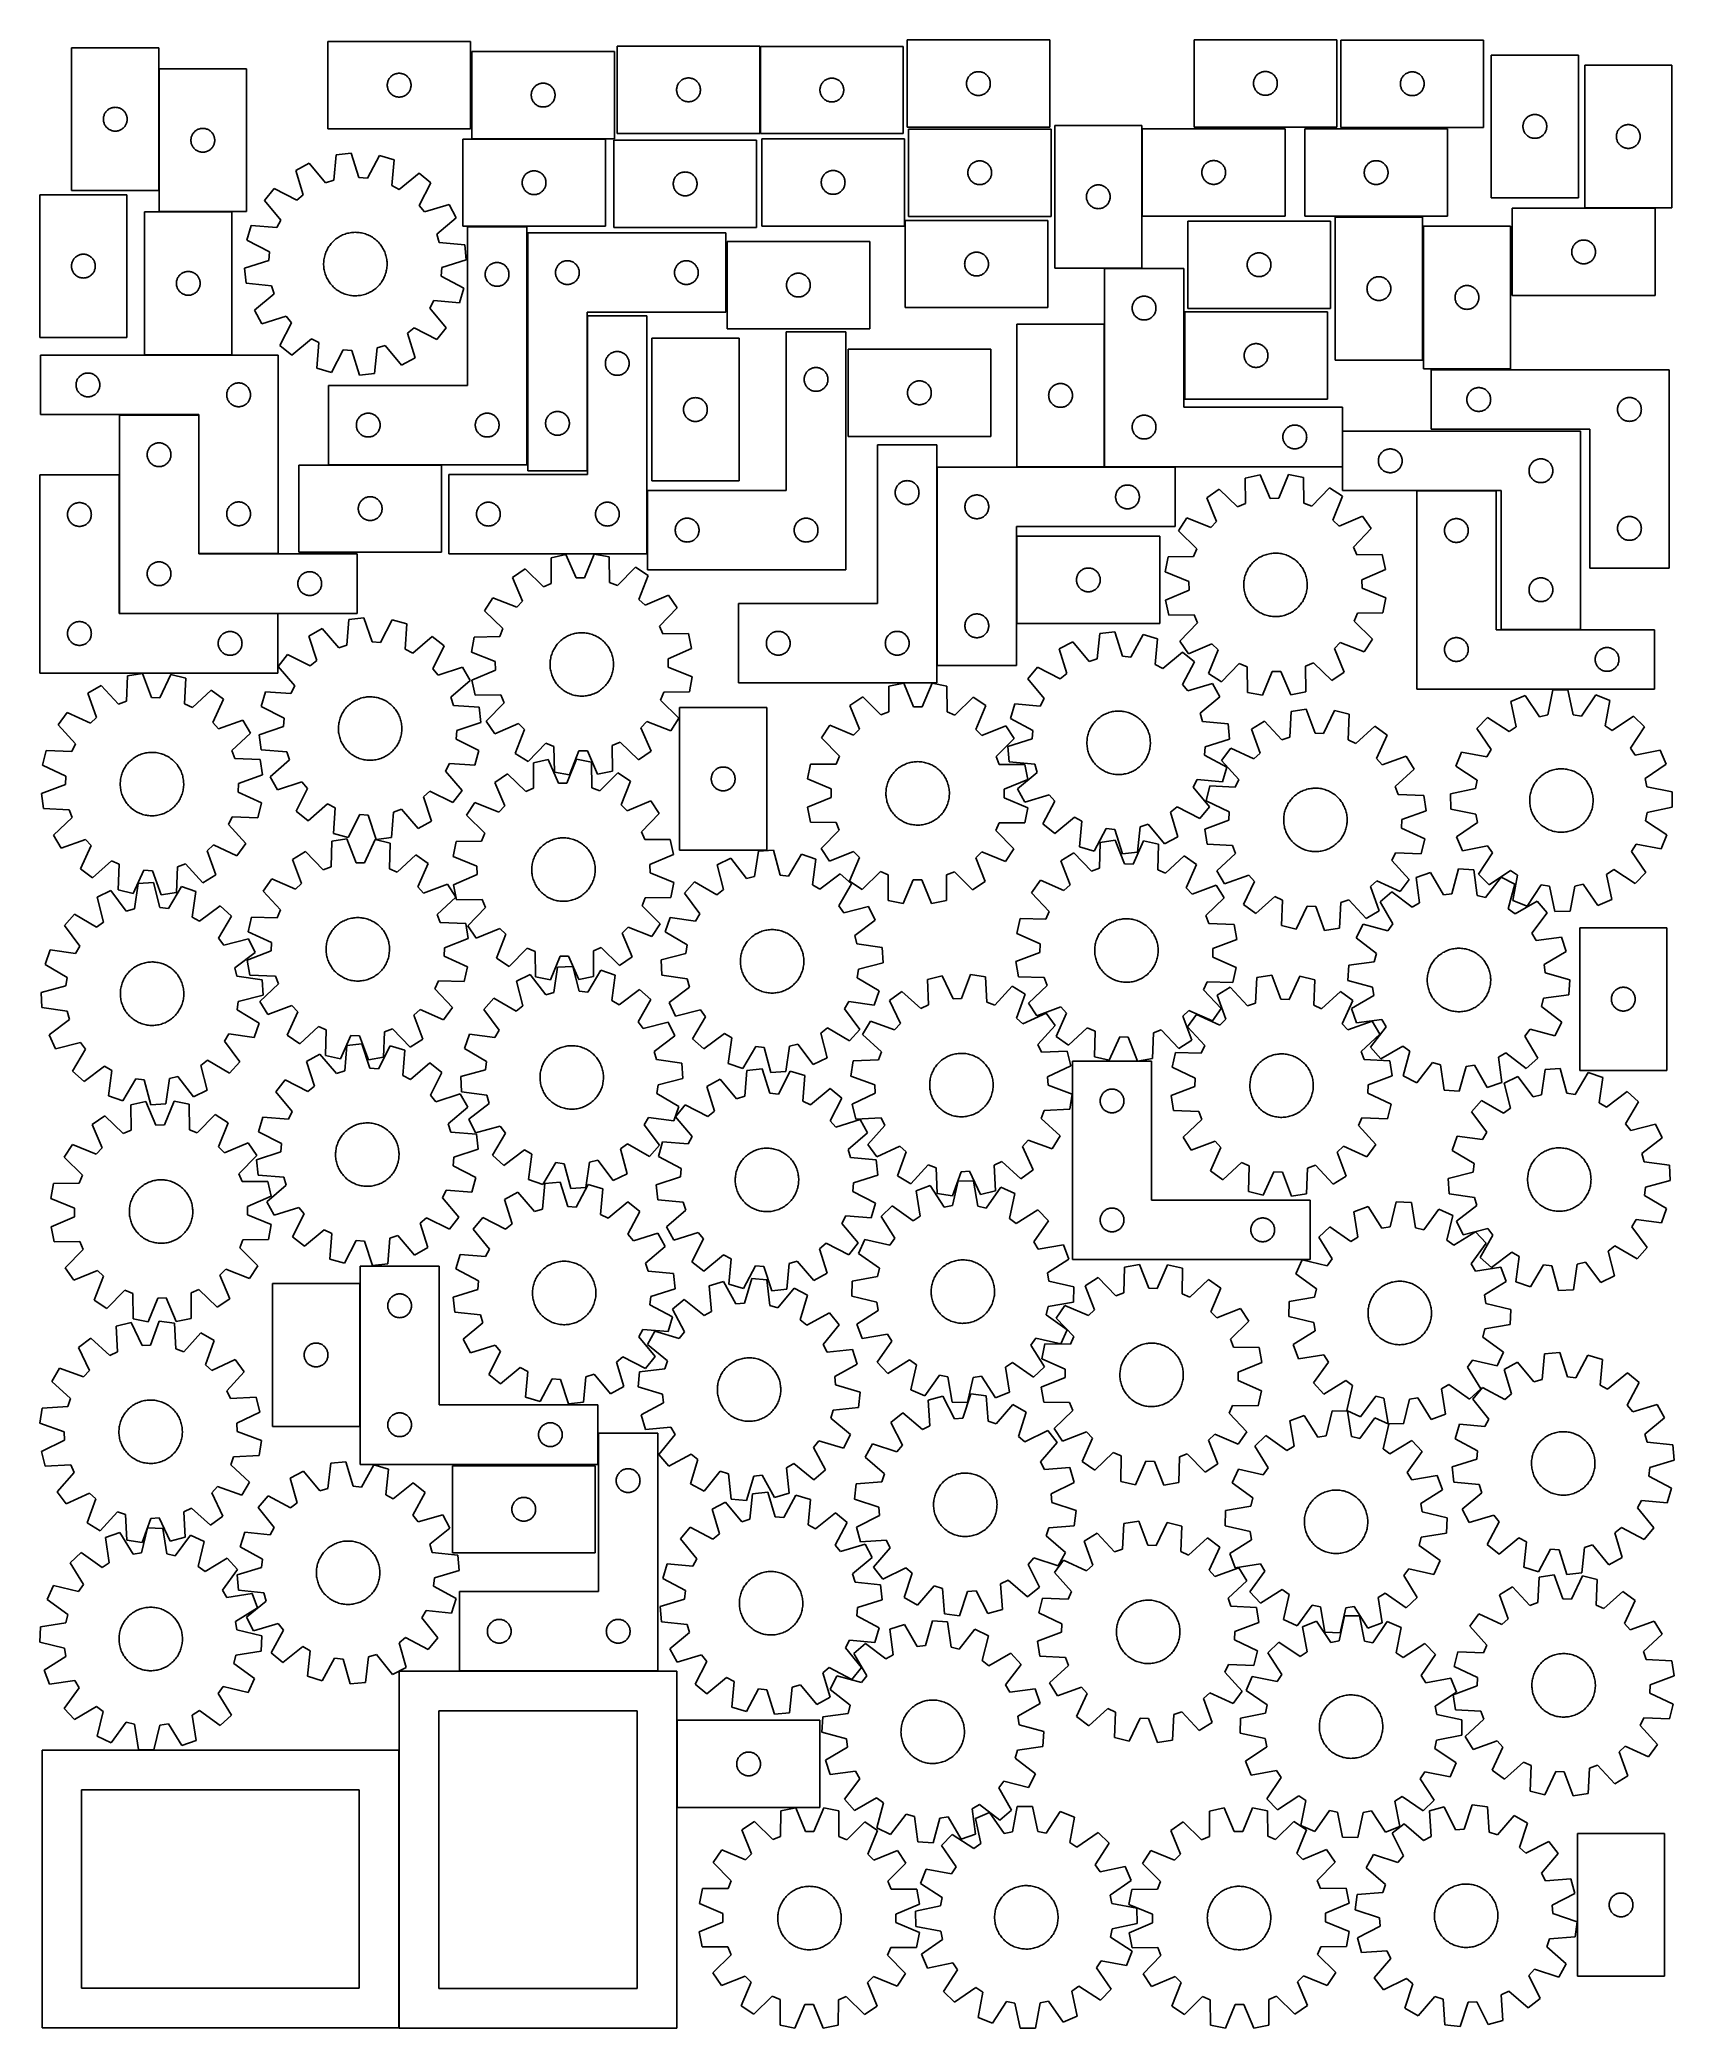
# Model space of a CAD drawing. Header units: millimetres. Extents: x 7 to 1243, y 7 to 1511.
import ezdxf

# ---------------------------------------------------------------- set-up
doc = ezdxf.new("R2010")
doc.units = ezdxf.units.MM
doc.layers.add('CUT', color=7, linetype='CONTINUOUS', true_color=0x000000)

msp = doc.modelspace()

# ---------------------------------------------------------------- linework, layer by layer
at = {"layer": 'CUT'}
for p, q in [((96.654721, 1504.606021), (30.654721, 1504.606021)), ((30.654721, 1504.606021), (30.654721, 1396.606021)), ((96.654721, 1396.606021), (96.654721, 1504.606021)), ((332.44946, 1509.334536), (224.44946, 1509.334536)), ((224.44946, 1509.334536), (224.44946, 1443.334536)), ((332.44946, 1443.334536), (332.44946, 1509.334536)), ((551.378903, 1505.818179), (443.378903, 1505.818179)), ((443.378903, 1505.818179), (443.378903, 1439.818179)), ((551.378903, 1439.818179), (551.378903, 1505.818179)), ((659.815244, 1505.692202), (551.815244, 1505.692202)), ((551.815244, 1505.692202), (551.815244, 1439.692202)), ((659.815244, 1439.692202), (659.815244, 1505.692202)), ((770.725705, 1510.555972), (662.725705, 1510.555972)), ((662.725705, 1510.555972), (662.725705, 1444.555972)), ((770.725705, 1444.555972), (770.725705, 1510.555972)), ((987.855649, 1510.702944), (879.855649, 1510.702944)), ((879.855649, 1510.702944), (879.855649, 1444.702944)), ((987.855649, 1444.702944), (987.855649, 1510.702944)), ((1098.974927, 1510.419741), (990.974927, 1510.419741)), ((990.974927, 1510.419741), (990.974927, 1444.419741)), ((1098.974927, 1444.419741), (1098.974927, 1510.419741)), ((441.38708, 1501.85993), (333.38708, 1501.85993)), ((333.38708, 1501.85993), (333.38708, 1435.85993)), ((441.38708, 1435.85993), (441.38708, 1501.85993)), ((1170.732114, 1499.151431), (1104.732114, 1499.151431)), ((1104.732114, 1499.151431), (1104.732114, 1391.151431)), ((1170.732114, 1391.151431), (1170.732114, 1499.151431)), ((1241.419087, 1491.527896), (1175.419087, 1491.527896)), ((1175.419087, 1491.527896), (1175.419087, 1383.527896)), ((1241.419087, 1383.527896), (1241.419087, 1491.527896)), ((96.895439, 1488.679261), (96.895439, 1380.679261)), ((162.895439, 1488.679261), (96.895439, 1488.679261)), ((162.895439, 1380.679261), (162.895439, 1488.679261)), ((269.44946, 1476.334536), (269.46873, 1476.923164)), ((269.46873, 1475.745908), (269.44946, 1476.334536)), ((269.46873, 1476.923164), (269.526456, 1477.509272)), ((269.526456, 1475.1598), (269.46873, 1475.745908)), ((269.526456, 1477.509272), (269.622393, 1478.090349)), ((269.622393, 1474.578723), (269.526456, 1475.1598)), ((269.622393, 1478.090349), (269.756128, 1478.663908)), ((269.756128, 1474.005165), (269.622393, 1474.578723)), ((269.756128, 1478.663908), (269.927089, 1479.227491)), ((269.927089, 1479.227491), (270.134544, 1479.778687)), ((270.134544, 1479.778687), (270.377605, 1480.315134)), ((270.377605, 1480.315134), (270.655231, 1480.834536)), ((270.655231, 1480.834536), (270.966234, 1481.334668)), ((270.966234, 1481.334668), (271.30928, 1481.813389)), ((271.30928, 1481.813389), (271.682902, 1482.268649)), ((271.682902, 1482.268649), (272.085499, 1482.698497)), ((272.085499, 1482.698497), (272.515348, 1483.101094)), ((272.515348, 1483.101094), (272.970607, 1483.474716)), ((272.970607, 1483.474716), (273.449328, 1483.817763)), ((273.449328, 1483.817763), (273.94946, 1484.128765)), ((273.94946, 1484.128765), (274.468862, 1484.406391)), ((274.468862, 1484.406391), (275.005309, 1484.649452)), ((275.005309, 1484.649452), (275.556505, 1484.856907)), ((275.556505, 1484.856907), (276.120089, 1485.027869)), ((276.120089, 1485.027869), (276.693647, 1485.161604)), ((276.693647, 1485.161604), (277.274724, 1485.25754)), ((277.274724, 1485.25754), (277.860832, 1485.315267)), ((277.860832, 1485.315267), (278.44946, 1485.334536)), ((278.44946, 1485.334536), (279.038088, 1485.315267)), ((279.038088, 1485.315267), (279.624196, 1485.25754)), ((279.624196, 1485.25754), (280.205273, 1485.161604)), ((280.205273, 1485.161604), (280.778832, 1485.027869)), ((280.778832, 1485.027869), (281.342415, 1484.856907)), ((281.342415, 1484.856907), (281.893611, 1484.649452)), ((281.893611, 1484.649452), (282.430058, 1484.406391)), ((282.430058, 1484.406391), (282.94946, 1484.128765)), ((282.94946, 1484.128765), (283.449592, 1483.817763)), ((283.449592, 1483.817763), (283.928313, 1483.474716)), ((283.928313, 1483.474716), (284.383572, 1483.101094)), ((284.383572, 1483.101094), (284.813421, 1482.698497)), ((284.813421, 1482.698497), (285.216018, 1482.268649)), ((285.216018, 1482.268649), (285.58964, 1481.813389)), ((285.58964, 1481.813389), (285.932687, 1481.334668)), ((285.932687, 1481.334668), (286.243689, 1480.834536)), ((286.243689, 1480.834536), (286.521315, 1480.315134)), ((286.521315, 1480.315134), (286.764376, 1479.778687)), ((286.764376, 1479.778687), (286.971831, 1479.227491)), ((286.971831, 1479.227491), (287.142793, 1478.663908)), ((287.142793, 1478.663908), (287.276528, 1478.090349)), ((287.276528, 1474.578723), (287.142793, 1474.005165)), ((287.276528, 1478.090349), (287.372464, 1477.509272)), ((287.372464, 1475.1598), (287.276528, 1474.578723)), ((287.372464, 1477.509272), (287.43019, 1476.923164)), ((287.43019, 1475.745908), (287.372464, 1475.1598)), ((287.43019, 1476.923164), (287.44946, 1476.334536)), ((287.44946, 1476.334536), (287.43019, 1475.745908)), ((379.903854, 1473.860062), (380.2469, 1474.338783)), ((380.2469, 1474.338783), (380.620522, 1474.794042)), ((380.620522, 1474.794042), (381.023119, 1475.223891)), ((381.023119, 1475.223891), (381.452968, 1475.626488)), ((381.452968, 1475.626488), (381.908227, 1476.00011)), ((381.908227, 1476.00011), (382.386948, 1476.343156)), ((382.386948, 1476.343156), (382.88708, 1476.654158)), ((382.88708, 1476.654158), (383.406482, 1476.931785)), ((383.406482, 1476.931785), (383.942929, 1477.174846)), ((383.942929, 1477.174846), (384.494125, 1477.382301)), ((384.494125, 1477.382301), (385.057709, 1477.553262)), ((385.057709, 1477.553262), (385.631267, 1477.686997)), ((385.631267, 1477.686997), (386.212345, 1477.782934)), ((386.212345, 1477.782934), (386.798452, 1477.84066)), ((386.798452, 1477.84066), (387.38708, 1477.85993)), ((387.38708, 1477.85993), (387.975709, 1477.84066)), ((387.975709, 1477.84066), (388.561816, 1477.782934)), ((388.561816, 1477.782934), (389.142893, 1477.686997)), ((389.142893, 1477.686997), (389.716452, 1477.553262)), ((389.716452, 1477.553262), (390.280036, 1477.382301)), ((390.280036, 1477.382301), (390.831231, 1477.174846)), ((390.831231, 1477.174846), (391.367679, 1476.931785)), ((391.367679, 1476.931785), (391.88708, 1476.654158)), ((391.88708, 1476.654158), (392.387212, 1476.343156)), ((392.387212, 1476.343156), (392.865933, 1476.00011)), ((392.865933, 1476.00011), (393.321193, 1475.626488)), ((393.321193, 1475.626488), (393.751041, 1475.223891)), ((393.751041, 1475.223891), (394.153639, 1474.794042)), ((394.153639, 1474.794042), (394.52726, 1474.338783)), ((394.52726, 1474.338783), (394.870307, 1473.860062)), ((488.4559, 1473.992915), (488.551836, 1474.573992)), ((488.551836, 1474.573992), (488.685571, 1475.14755)), ((488.685571, 1475.14755), (488.856532, 1475.711134)), ((488.856532, 1475.711134), (489.063988, 1476.26233)), ((489.063988, 1476.26233), (489.307049, 1476.798777)), ((489.307049, 1476.798777), (489.584675, 1477.318179)), ((489.584675, 1477.318179), (489.895677, 1477.818311)), ((489.895677, 1477.818311), (490.238723, 1478.297032)), ((490.238723, 1478.297032), (490.612345, 1478.752291)), ((490.612345, 1478.752291), (491.014942, 1479.18214)), ((491.014942, 1479.18214), (491.444791, 1479.584737)), ((491.444791, 1479.584737), (491.900051, 1479.958359)), ((491.900051, 1479.958359), (492.378771, 1480.301405)), ((492.378771, 1480.301405), (492.878903, 1480.612407)), ((492.878903, 1480.612407), (493.398305, 1480.890033)), ((493.398305, 1480.890033), (493.934753, 1481.133095)), ((493.934753, 1481.133095), (494.485948, 1481.34055)), ((494.485948, 1481.34055), (495.049532, 1481.511511)), ((495.049532, 1481.511511), (495.623091, 1481.645246)), ((495.623091, 1481.645246), (496.204168, 1481.741183)), ((496.204168, 1481.741183), (496.790275, 1481.798909)), ((496.790275, 1481.798909), (497.378903, 1481.818179)), ((497.378903, 1481.818179), (497.967532, 1481.798909)), ((497.967532, 1481.798909), (498.553639, 1481.741183)), ((498.553639, 1481.741183), (499.134716, 1481.645246)), ((499.134716, 1481.645246), (499.708275, 1481.511511)), ((499.708275, 1481.511511), (500.271859, 1481.34055)), ((500.271859, 1481.34055), (500.823054, 1481.133095)), ((500.823054, 1481.133095), (501.359502, 1480.890033)), ((501.359502, 1480.890033), (501.878903, 1480.612407)), ((501.878903, 1480.612407), (502.379036, 1480.301405)), ((502.379036, 1480.301405), (502.857756, 1479.958359)), ((502.857756, 1479.958359), (503.313016, 1479.584737)), ((503.313016, 1479.584737), (503.742864, 1479.18214)), ((503.742864, 1479.18214), (504.145462, 1478.752291)), ((504.145462, 1478.752291), (504.519084, 1478.297032)), ((504.519084, 1478.297032), (504.86213, 1477.818311)), ((504.86213, 1477.818311), (505.173132, 1477.318179)), ((505.173132, 1477.318179), (505.450758, 1476.798777)), ((505.450758, 1476.798777), (505.693819, 1476.26233)), ((505.693819, 1476.26233), (505.901275, 1475.711134)), ((505.901275, 1475.711134), (506.072236, 1475.14755)), ((506.072236, 1475.14755), (506.205971, 1474.573992)), ((506.205971, 1474.573992), (506.301907, 1473.992915)), ((596.89224, 1473.866938), (596.988176, 1474.448015)), ((596.988176, 1474.448015), (597.121911, 1475.021574)), ((597.121911, 1475.021574), (597.292873, 1475.585157)), ((597.292873, 1475.585157), (597.500328, 1476.136353)), ((597.500328, 1476.136353), (597.743389, 1476.6728)), ((597.743389, 1476.6728), (598.021015, 1477.192202)), ((598.021015, 1477.192202), (598.332017, 1477.692334)), ((598.332017, 1477.692334), (598.675064, 1478.171055)), ((598.675064, 1478.171055), (599.048686, 1478.626315)), ((599.048686, 1478.626315), (599.451283, 1479.056163)), ((599.451283, 1479.056163), (599.881131, 1479.458761)), ((599.881131, 1479.458761), (600.336391, 1479.832382)), ((600.336391, 1479.832382), (600.815112, 1480.175429)), ((600.815112, 1480.175429), (601.315244, 1480.486431)), ((601.315244, 1480.486431), (601.834646, 1480.764057)), ((601.834646, 1480.764057), (602.371093, 1481.007118)), ((602.371093, 1481.007118), (602.922289, 1481.214573)), ((602.922289, 1481.214573), (603.485872, 1481.385535)), ((603.485872, 1481.385535), (604.059431, 1481.51927)), ((604.059431, 1481.51927), (604.640508, 1481.615206)), ((604.640508, 1481.615206), (605.226616, 1481.672933)), ((605.226616, 1481.672933), (605.815244, 1481.692202)), ((605.815244, 1481.692202), (606.403872, 1481.672933)), ((606.403872, 1481.672933), (606.98998, 1481.615206)), ((606.98998, 1481.615206), (607.571057, 1481.51927)), ((607.571057, 1481.51927), (608.144615, 1481.385535)), ((608.144615, 1481.385535), (608.708199, 1481.214573)), ((608.708199, 1481.214573), (609.259395, 1481.007118)), ((609.259395, 1481.007118), (609.795842, 1480.764057)), ((609.795842, 1480.764057), (610.315244, 1480.486431)), ((610.315244, 1480.486431), (610.815376, 1480.175429)), ((610.815376, 1480.175429), (611.294097, 1479.832382)), ((611.294097, 1479.832382), (611.749356, 1479.458761)), ((611.749356, 1479.458761), (612.179205, 1479.056163)), ((612.179205, 1479.056163), (612.581802, 1478.626315)), ((612.581802, 1478.626315), (612.955424, 1478.171055)), ((612.955424, 1478.171055), (613.29847, 1477.692334)), ((613.29847, 1477.692334), (613.609472, 1477.192202)), ((613.609472, 1477.192202), (613.887098, 1476.6728)), ((613.887098, 1476.6728), (614.13016, 1476.136353)), ((614.13016, 1476.136353), (614.337615, 1475.585157)), ((614.337615, 1475.585157), (614.508576, 1475.021574)), ((614.508576, 1475.021574), (614.642311, 1474.448015)), ((614.642311, 1474.448015), (614.738248, 1473.866938)), ((707.725705, 1477.555972), (707.744975, 1478.1446)), ((707.744975, 1476.967344), (707.725705, 1477.555972)), ((707.744975, 1478.1446), (707.802701, 1478.730708)), ((707.802701, 1476.381236), (707.744975, 1476.967344)), ((707.802701, 1478.730708), (707.898638, 1479.311785)), ((707.898638, 1475.800159), (707.802701, 1476.381236)), ((707.898638, 1479.311785), (708.032373, 1479.885343)), ((708.032373, 1475.2266), (707.898638, 1475.800159)), ((708.032373, 1479.885343), (708.203334, 1480.448927)), ((708.203334, 1474.663017), (708.032373, 1475.2266)), ((708.203334, 1480.448927), (708.410789, 1481.000123)), ((708.410789, 1474.111821), (708.203334, 1474.663017)), ((708.410789, 1481.000123), (708.653851, 1481.53657)), ((708.653851, 1473.575374), (708.410789, 1474.111821)), ((708.653851, 1481.53657), (708.931477, 1482.055972)), ((708.931477, 1482.055972), (709.242479, 1482.556104)), ((709.242479, 1482.556104), (709.585525, 1483.034825)), ((709.585525, 1483.034825), (709.959147, 1483.490084)), ((709.959147, 1483.490084), (710.361744, 1483.919933)), ((710.361744, 1483.919933), (710.791593, 1484.32253)), ((710.791593, 1484.32253), (711.246852, 1484.696152)), ((711.246852, 1484.696152), (711.725573, 1485.039198)), ((711.725573, 1485.039198), (712.225705, 1485.3502)), ((712.225705, 1485.3502), (712.745107, 1485.627826)), ((712.745107, 1485.627826), (713.281554, 1485.870888)), ((713.281554, 1485.870888), (713.83275, 1486.078343)), ((713.83275, 1486.078343), (714.396334, 1486.249304)), ((714.396334, 1486.249304), (714.969892, 1486.383039)), ((714.969892, 1486.383039), (715.550969, 1486.478976)), ((715.550969, 1486.478976), (716.137077, 1486.536702)), ((716.137077, 1486.536702), (716.725705, 1486.555972)), ((716.725705, 1486.555972), (717.314333, 1486.536702)), ((717.314333, 1486.536702), (717.900441, 1486.478976)), ((717.900441, 1486.478976), (718.481518, 1486.383039)), ((718.481518, 1486.383039), (719.055077, 1486.249304)), ((719.055077, 1486.249304), (719.61866, 1486.078343)), ((719.61866, 1486.078343), (720.169856, 1485.870888)), ((720.169856, 1485.870888), (720.706303, 1485.627826)), ((720.706303, 1485.627826), (721.225705, 1485.3502)), ((721.225705, 1485.3502), (721.725837, 1485.039198)), ((721.725837, 1485.039198), (722.204558, 1484.696152)), ((722.204558, 1484.696152), (722.659818, 1484.32253)), ((722.659818, 1484.32253), (723.089666, 1483.919933)), ((723.089666, 1483.919933), (723.492263, 1483.490084)), ((723.492263, 1483.490084), (723.865885, 1483.034825)), ((723.865885, 1483.034825), (724.208932, 1482.556104)), ((724.208932, 1482.556104), (724.519934, 1482.055972)), ((724.519934, 1482.055972), (724.79756, 1481.53657)), ((724.79756, 1481.53657), (725.040621, 1481.000123)), ((725.040621, 1474.111821), (724.79756, 1473.575374)), ((725.040621, 1481.000123), (725.248076, 1480.448927)), ((725.248076, 1474.663017), (725.040621, 1474.111821)), ((725.248076, 1480.448927), (725.419038, 1479.885343)), ((725.419038, 1475.2266), (725.248076, 1474.663017)), ((725.419038, 1479.885343), (725.552773, 1479.311785)), ((725.552773, 1475.800159), (725.419038, 1475.2266)), ((725.552773, 1479.311785), (725.648709, 1478.730708)), ((725.648709, 1476.381236), (725.552773, 1475.800159)), ((725.648709, 1478.730708), (725.706436, 1478.1446)), ((725.706436, 1476.967344), (725.648709, 1476.381236)), ((725.706436, 1478.1446), (725.725705, 1477.555972)), ((725.725705, 1477.555972), (725.706436, 1476.967344)), ((924.855649, 1477.702944), (924.874919, 1478.291573)), ((924.874919, 1477.114316), (924.855649, 1477.702944)), ((924.874919, 1478.291573), (924.932645, 1478.87768)), ((924.932645, 1476.528209), (924.874919, 1477.114316)), ((924.932645, 1478.87768), (925.028582, 1479.458757)), ((925.028582, 1475.947132), (924.932645, 1476.528209)), ((925.028582, 1479.458757), (925.162317, 1480.032316)), ((925.162317, 1475.373573), (925.028582, 1475.947132)), ((925.162317, 1480.032316), (925.333278, 1480.5959)), ((925.333278, 1474.809989), (925.162317, 1475.373573)), ((925.333278, 1480.5959), (925.540733, 1481.147095)), ((925.540733, 1474.258794), (925.333278, 1474.809989)), ((925.540733, 1481.147095), (925.783794, 1481.683543)), ((925.783794, 1473.722346), (925.540733, 1474.258794)), ((925.783794, 1481.683543), (926.06142, 1482.202944)), ((926.06142, 1482.202944), (926.372423, 1482.703077)), ((926.372423, 1482.703077), (926.715469, 1483.181797)), ((926.715469, 1483.181797), (927.089091, 1483.637057)), ((927.089091, 1483.637057), (927.491688, 1484.066905)), ((927.491688, 1484.066905), (927.921537, 1484.469503)), ((927.921537, 1484.469503), (928.376796, 1484.843124)), ((928.376796, 1484.843124), (928.855517, 1485.186171)), ((928.855517, 1485.186171), (929.355649, 1485.497173)), ((929.355649, 1485.497173), (929.875051, 1485.774799)), ((929.875051, 1485.774799), (930.411498, 1486.01786)), ((930.411498, 1486.01786), (930.962694, 1486.225316)), ((930.962694, 1486.225316), (931.526278, 1486.396277)), ((931.526278, 1486.396277), (932.099836, 1486.530012)), ((932.099836, 1486.530012), (932.680913, 1486.625948)), ((932.680913, 1486.625948), (933.267021, 1486.683675)), ((933.267021, 1486.683675), (933.855649, 1486.702944)), ((933.855649, 1486.702944), (934.444277, 1486.683675)), ((934.444277, 1486.683675), (935.030385, 1486.625948)), ((935.030385, 1486.625948), (935.611462, 1486.530012)), ((935.611462, 1486.530012), (936.18502, 1486.396277)), ((936.18502, 1486.396277), (936.748604, 1486.225316)), ((936.748604, 1486.225316), (937.2998, 1486.01786)), ((937.2998, 1486.01786), (937.836247, 1485.774799)), ((937.836247, 1485.774799), (938.355649, 1485.497173)), ((938.355649, 1485.497173), (938.855781, 1485.186171)), ((938.855781, 1485.186171), (939.334502, 1484.843124)), ((939.334502, 1484.843124), (939.789761, 1484.469503)), ((939.789761, 1484.469503), (940.21961, 1484.066905)), ((940.21961, 1484.066905), (940.622207, 1483.637057)), ((940.622207, 1483.637057), (940.995829, 1483.181797)), ((940.995829, 1483.181797), (941.338876, 1482.703077)), ((941.338876, 1482.703077), (941.649878, 1482.202944)), ((941.649878, 1482.202944), (941.927504, 1481.683543)), ((941.927504, 1481.683543), (942.170565, 1481.147095)), ((942.170565, 1474.258794), (941.927504, 1473.722346)), ((942.170565, 1481.147095), (942.37802, 1480.5959)), ((942.37802, 1474.809989), (942.170565, 1474.258794)), ((942.37802, 1480.5959), (942.548982, 1480.032316)), ((942.548982, 1475.373573), (942.37802, 1474.809989)), ((942.548982, 1480.032316), (942.682717, 1479.458757)), ((942.682717, 1475.947132), (942.548982, 1475.373573)), ((942.682717, 1479.458757), (942.778653, 1478.87768)), ((942.778653, 1476.528209), (942.682717, 1475.947132)), ((942.778653, 1478.87768), (942.836379, 1478.291573)), ((942.836379, 1477.114316), (942.778653, 1476.528209)), ((942.836379, 1478.291573), (942.855649, 1477.702944)), ((942.855649, 1477.702944), (942.836379, 1477.114316)), ((1035.974927, 1477.419741), (1035.994197, 1478.008369)), ((1035.994197, 1476.831113), (1035.974927, 1477.419741)), ((1035.994197, 1478.008369), (1036.051923, 1478.594477)), ((1036.051923, 1476.245006), (1035.994197, 1476.831113)), ((1036.051923, 1478.594477), (1036.147859, 1479.175554)), ((1036.147859, 1475.663928), (1036.051923, 1476.245006)), ((1036.147859, 1479.175554), (1036.281595, 1479.749113)), ((1036.281595, 1475.09037), (1036.147859, 1475.663928)), ((1036.281595, 1479.749113), (1036.452556, 1480.312696)), ((1036.452556, 1474.526786), (1036.281595, 1475.09037)), ((1036.452556, 1480.312696), (1036.660011, 1480.863892)), ((1036.660011, 1473.97559), (1036.452556, 1474.526786)), ((1036.660011, 1480.863892), (1036.903072, 1481.40034)), ((1036.903072, 1481.40034), (1037.180698, 1481.919741)), ((1037.180698, 1481.919741), (1037.491701, 1482.419873)), ((1037.491701, 1482.419873), (1037.834747, 1482.898594)), ((1037.834747, 1482.898594), (1038.208369, 1483.353854)), ((1038.208369, 1483.353854), (1038.610966, 1483.783702)), ((1038.610966, 1483.783702), (1039.040815, 1484.1863)), ((1039.040815, 1484.1863), (1039.496074, 1484.559921)), ((1039.496074, 1484.559921), (1039.974795, 1484.902968)), ((1039.974795, 1484.902968), (1040.474927, 1485.21397)), ((1040.474927, 1485.21397), (1040.994329, 1485.491596)), ((1040.994329, 1485.491596), (1041.530776, 1485.734657)), ((1041.530776, 1485.734657), (1042.081972, 1485.942112)), ((1042.081972, 1485.942112), (1042.645556, 1486.113074)), ((1042.645556, 1486.113074), (1043.219114, 1486.246809)), ((1043.219114, 1486.246809), (1043.800191, 1486.342745)), ((1043.800191, 1486.342745), (1044.386299, 1486.400472)), ((1044.386299, 1486.400472), (1044.974927, 1486.419741)), ((1044.974927, 1486.419741), (1045.563555, 1486.400472)), ((1045.563555, 1486.400472), (1046.149663, 1486.342745)), ((1046.149663, 1486.342745), (1046.73074, 1486.246809)), ((1046.73074, 1486.246809), (1047.304298, 1486.113074)), ((1047.304298, 1486.113074), (1047.867882, 1485.942112)), ((1047.867882, 1485.942112), (1048.419078, 1485.734657)), ((1048.419078, 1485.734657), (1048.955525, 1485.491596)), ((1048.955525, 1485.491596), (1049.474927, 1485.21397)), ((1049.474927, 1485.21397), (1049.975059, 1484.902968)), ((1049.975059, 1484.902968), (1050.45378, 1484.559921)), ((1050.45378, 1484.559921), (1050.909039, 1484.1863)), ((1050.909039, 1484.1863), (1051.338888, 1483.783702)), ((1051.338888, 1483.783702), (1051.741485, 1483.353854)), ((1051.741485, 1483.353854), (1052.115107, 1482.898594)), ((1052.115107, 1482.898594), (1052.458154, 1482.419873)), ((1052.458154, 1482.419873), (1052.769156, 1481.919741)), ((1052.769156, 1481.919741), (1053.046782, 1481.40034)), ((1053.046782, 1481.40034), (1053.289843, 1480.863892)), ((1053.289843, 1480.863892), (1053.497298, 1480.312696)), ((1053.497298, 1474.526786), (1053.289843, 1473.97559)), ((1053.497298, 1480.312696), (1053.668259, 1479.749113)), ((1053.668259, 1475.09037), (1053.497298, 1474.526786)), ((1053.668259, 1479.749113), (1053.801995, 1479.175554)), ((1053.801995, 1475.663928), (1053.668259, 1475.09037)), ((1053.801995, 1479.175554), (1053.897931, 1478.594477)), ((1053.897931, 1476.245006), (1053.801995, 1475.663928)), ((1053.897931, 1478.594477), (1053.955657, 1478.008369)), ((1053.955657, 1476.831113), (1053.897931, 1476.245006)), ((1053.955657, 1478.008369), (1053.974927, 1477.419741)), ((1053.974927, 1477.419741), (1053.955657, 1476.831113)), ((60.21057, 1458.920937), (60.761766, 1459.128392)), ((60.761766, 1459.128392), (61.32535, 1459.299354)), ((61.32535, 1459.299354), (61.898908, 1459.433089)), ((61.898908, 1459.433089), (62.479985, 1459.529025)), ((62.479985, 1459.529025), (63.066093, 1459.586752)), ((63.066093, 1459.586752), (63.654721, 1459.606021)), ((63.654721, 1459.606021), (64.243349, 1459.586752)), ((64.243349, 1459.586752), (64.829457, 1459.529025)), ((64.829457, 1459.529025), (65.410534, 1459.433089)), ((65.410534, 1459.433089), (65.984092, 1459.299354)), ((65.984092, 1459.299354), (66.547676, 1459.128392)), ((66.547676, 1459.128392), (67.098872, 1458.920937)), ((269.927089, 1473.441581), (269.756128, 1474.005165)), ((270.134544, 1472.890385), (269.927089, 1473.441581)), ((270.377605, 1472.353938), (270.134544, 1472.890385)), ((270.655231, 1471.834536), (270.377605, 1472.353938)), ((270.966234, 1471.334404), (270.655231, 1471.834536)), ((271.30928, 1470.855683), (270.966234, 1471.334404)), ((271.682902, 1470.400424), (271.30928, 1470.855683)), ((272.085499, 1469.970575), (271.682902, 1470.400424)), ((272.515348, 1469.567978), (272.085499, 1469.970575)), ((272.970607, 1469.194356), (272.515348, 1469.567978)), ((273.449328, 1468.85131), (272.970607, 1469.194356)), ((273.94946, 1468.540308), (273.449328, 1468.85131)), ((274.468862, 1468.262682), (273.94946, 1468.540308)), ((275.005309, 1468.01962), (274.468862, 1468.262682)), ((275.556505, 1467.812165), (275.005309, 1468.01962)), ((276.120089, 1467.641204), (275.556505, 1467.812165)), ((276.693647, 1467.507469), (276.120089, 1467.641204)), ((277.274724, 1467.411532), (276.693647, 1467.507469)), ((277.860832, 1467.353806), (277.274724, 1467.411532)), ((278.44946, 1467.334536), (277.860832, 1467.353806)), ((279.038088, 1467.353806), (278.44946, 1467.334536)), ((279.624196, 1467.411532), (279.038088, 1467.353806)), ((280.205273, 1467.507469), (279.624196, 1467.411532)), ((280.778832, 1467.641204), (280.205273, 1467.507469)), ((281.342415, 1467.812165), (280.778832, 1467.641204)), ((281.893611, 1468.01962), (281.342415, 1467.812165)), ((282.430058, 1468.262682), (281.893611, 1468.01962)), ((282.94946, 1468.540308), (282.430058, 1468.262682)), ((283.449592, 1468.85131), (282.94946, 1468.540308)), ((283.928313, 1469.194356), (283.449592, 1468.85131)), ((284.383572, 1469.567978), (283.928313, 1469.194356)), ((284.813421, 1469.970575), (284.383572, 1469.567978)), ((285.216018, 1470.400424), (284.813421, 1469.970575)), ((285.58964, 1470.855683), (285.216018, 1470.400424)), ((285.932687, 1471.334404), (285.58964, 1470.855683)), ((286.243689, 1471.834536), (285.932687, 1471.334404)), ((286.521315, 1472.353938), (286.243689, 1471.834536)), ((286.764376, 1472.890385), (286.521315, 1472.353938)), ((286.971831, 1473.441581), (286.764376, 1472.890385)), ((287.142793, 1474.005165), (286.971831, 1473.441581)), ((378.38708, 1468.85993), (378.40635, 1469.448558)), ((378.40635, 1468.271302), (378.38708, 1468.85993)), ((378.40635, 1469.448558), (378.464077, 1470.034666)), ((378.464077, 1467.685194), (378.40635, 1468.271302)), ((378.464077, 1470.034666), (378.560013, 1470.615743)), ((378.560013, 1467.104117), (378.464077, 1467.685194)), ((378.560013, 1470.615743), (378.693748, 1471.189301)), ((378.693748, 1466.530558), (378.560013, 1467.104117)), ((378.693748, 1471.189301), (378.864709, 1471.752885)), ((378.864709, 1465.966975), (378.693748, 1466.530558)), ((378.864709, 1471.752885), (379.072165, 1472.304081)), ((379.072165, 1465.415779), (378.864709, 1465.966975)), ((379.072165, 1472.304081), (379.315226, 1472.840528)), ((379.315226, 1464.879332), (379.072165, 1465.415779)), ((379.315226, 1472.840528), (379.592852, 1473.35993)), ((379.592852, 1464.35993), (379.315226, 1464.879332)), ((379.592852, 1473.35993), (379.903854, 1473.860062)), ((379.903854, 1463.859798), (379.592852, 1464.35993)), ((380.2469, 1463.381077), (379.903854, 1463.859798)), ((380.620522, 1462.925818), (380.2469, 1463.381077)), ((381.023119, 1462.495969), (380.620522, 1462.925818)), ((381.452968, 1462.093372), (381.023119, 1462.495969)), ((381.908227, 1461.71975), (381.452968, 1462.093372)), ((382.386948, 1461.376703), (381.908227, 1461.71975)), ((382.88708, 1461.065701), (382.386948, 1461.376703)), ((383.406482, 1460.788075), (382.88708, 1461.065701)), ((383.942929, 1460.545014), (383.406482, 1460.788075)), ((384.494125, 1460.337559), (383.942929, 1460.545014)), ((385.057709, 1460.166597), (384.494125, 1460.337559)), ((385.631267, 1460.032862), (385.057709, 1460.166597)), ((386.212345, 1459.936926), (385.631267, 1460.032862)), ((386.798452, 1459.8792), (386.212345, 1459.936926)), ((387.38708, 1459.85993), (386.798452, 1459.8792)), ((387.975709, 1459.8792), (387.38708, 1459.85993)), ((388.561816, 1459.936926), (387.975709, 1459.8792)), ((389.142893, 1460.032862), (388.561816, 1459.936926)), ((389.716452, 1460.166597), (389.142893, 1460.032862)), ((390.280036, 1460.337559), (389.716452, 1460.166597)), ((390.831231, 1460.545014), (390.280036, 1460.337559)), ((391.367679, 1460.788075), (390.831231, 1460.545014)), ((391.88708, 1461.065701), (391.367679, 1460.788075)), ((392.387212, 1461.376703), (391.88708, 1461.065701)), ((392.865933, 1461.71975), (392.387212, 1461.376703)), ((393.321193, 1462.093372), (392.865933, 1461.71975)), ((393.751041, 1462.495969), (393.321193, 1462.093372)), ((394.153639, 1462.925818), (393.751041, 1462.495969)), ((394.52726, 1463.381077), (394.153639, 1462.925818)), ((394.870307, 1463.859798), (394.52726, 1463.381077)), ((394.870307, 1473.860062), (395.181309, 1473.35993)), ((395.181309, 1464.35993), (394.870307, 1463.859798)), ((395.181309, 1473.35993), (395.458935, 1472.840528)), ((395.458935, 1464.879332), (395.181309, 1464.35993)), ((395.458935, 1472.840528), (395.701996, 1472.304081)), ((395.701996, 1465.415779), (395.458935, 1464.879332)), ((395.701996, 1472.304081), (395.909452, 1471.752885)), ((395.909452, 1465.966975), (395.701996, 1465.415779)), ((395.909452, 1471.752885), (396.080413, 1471.189301)), ((396.080413, 1466.530558), (395.909452, 1465.966975)), ((396.080413, 1471.189301), (396.214148, 1470.615743)), ((396.214148, 1467.104117), (396.080413, 1466.530558)), ((396.214148, 1470.615743), (396.310084, 1470.034666)), ((396.310084, 1467.685194), (396.214148, 1467.104117)), ((396.310084, 1470.034666), (396.367811, 1469.448558)), ((396.367811, 1468.271302), (396.310084, 1467.685194)), ((396.367811, 1469.448558), (396.38708, 1468.85993)), ((396.38708, 1468.85993), (396.367811, 1468.271302)), ((488.378903, 1472.818179), (488.398173, 1473.406807)), ((488.398173, 1472.229551), (488.378903, 1472.818179)), ((488.398173, 1473.406807), (488.4559, 1473.992915)), ((488.4559, 1471.643443), (488.398173, 1472.229551)), ((488.551836, 1471.062366), (488.4559, 1471.643443)), ((488.685571, 1470.488807), (488.551836, 1471.062366)), ((488.856532, 1469.925224), (488.685571, 1470.488807)), ((489.063988, 1469.374028), (488.856532, 1469.925224)), ((489.307049, 1468.837581), (489.063988, 1469.374028)), ((489.584675, 1468.318179), (489.307049, 1468.837581)), ((489.895677, 1467.818047), (489.584675, 1468.318179)), ((490.238723, 1467.339326), (489.895677, 1467.818047)), ((490.612345, 1466.884066), (490.238723, 1467.339326)), ((491.014942, 1466.454218), (490.612345, 1466.884066)), ((491.444791, 1466.051621), (491.014942, 1466.454218)), ((491.900051, 1465.677999), (491.444791, 1466.051621)), ((492.378771, 1465.334952), (491.900051, 1465.677999)), ((492.878903, 1465.02395), (492.378771, 1465.334952)), ((493.398305, 1464.746324), (492.878903, 1465.02395)), ((493.934753, 1464.503263), (493.398305, 1464.746324)), ((494.485948, 1464.295808), (493.934753, 1464.503263)), ((495.049532, 1464.124846), (494.485948, 1464.295808)), ((495.623091, 1463.991111), (495.049532, 1464.124846)), ((496.204168, 1463.895175), (495.623091, 1463.991111)), ((496.790275, 1463.837448), (496.204168, 1463.895175)), ((497.378903, 1463.818179), (496.790275, 1463.837448)), ((497.967532, 1463.837448), (497.378903, 1463.818179)), ((498.553639, 1463.895175), (497.967532, 1463.837448)), ((499.134716, 1463.991111), (498.553639, 1463.895175)), ((499.708275, 1464.124846), (499.134716, 1463.991111)), ((500.271859, 1464.295808), (499.708275, 1464.124846)), ((500.823054, 1464.503263), (500.271859, 1464.295808)), ((501.359502, 1464.746324), (500.823054, 1464.503263)), ((501.878903, 1465.02395), (501.359502, 1464.746324)), ((502.379036, 1465.334952), (501.878903, 1465.02395)), ((502.857756, 1465.677999), (502.379036, 1465.334952)), ((503.313016, 1466.051621), (502.857756, 1465.677999)), ((503.742864, 1466.454218), (503.313016, 1466.051621)), ((504.145462, 1466.884066), (503.742864, 1466.454218)), ((504.519084, 1467.339326), (504.145462, 1466.884066)), ((504.86213, 1467.818047), (504.519084, 1467.339326)), ((505.173132, 1468.318179), (504.86213, 1467.818047)), ((505.450758, 1468.837581), (505.173132, 1468.318179)), ((505.693819, 1469.374028), (505.450758, 1468.837581)), ((505.901275, 1469.925224), (505.693819, 1469.374028)), ((506.072236, 1470.488807), (505.901275, 1469.925224)), ((506.205971, 1471.062366), (506.072236, 1470.488807)), ((506.301907, 1471.643443), (506.205971, 1471.062366)), ((506.301907, 1473.992915), (506.359634, 1473.406807)), ((506.359634, 1472.229551), (506.301907, 1471.643443)), ((506.359634, 1473.406807), (506.378903, 1472.818179)), ((506.378903, 1472.818179), (506.359634, 1472.229551)), ((596.815244, 1472.692202), (596.834513, 1473.28083)), ((596.834513, 1472.103574), (596.815244, 1472.692202)), ((596.834513, 1473.28083), (596.89224, 1473.866938)), ((596.89224, 1471.517467), (596.834513, 1472.103574)), ((596.988176, 1470.936389), (596.89224, 1471.517467)), ((597.121911, 1470.362831), (596.988176, 1470.936389)), ((597.292873, 1469.799247), (597.121911, 1470.362831)), ((597.500328, 1469.248051), (597.292873, 1469.799247)), ((597.743389, 1468.711604), (597.500328, 1469.248051)), ((598.021015, 1468.192202), (597.743389, 1468.711604)), ((598.332017, 1467.69207), (598.021015, 1468.192202)), ((598.675064, 1467.213349), (598.332017, 1467.69207)), ((599.048686, 1466.75809), (598.675064, 1467.213349)), ((599.451283, 1466.328241), (599.048686, 1466.75809)), ((599.881131, 1465.925644), (599.451283, 1466.328241)), ((600.336391, 1465.552022), (599.881131, 1465.925644)), ((600.815112, 1465.208976), (600.336391, 1465.552022)), ((601.315244, 1464.897974), (600.815112, 1465.208976)), ((601.834646, 1464.620348), (601.315244, 1464.897974)), ((602.371093, 1464.377286), (601.834646, 1464.620348)), ((602.922289, 1464.169831), (602.371093, 1464.377286)), ((603.485872, 1463.99887), (602.922289, 1464.169831)), ((604.059431, 1463.865135), (603.485872, 1463.99887)), ((604.640508, 1463.769198), (604.059431, 1463.865135)), ((605.226616, 1463.711472), (604.640508, 1463.769198)), ((605.815244, 1463.692202), (605.226616, 1463.711472)), ((606.403872, 1463.711472), (605.815244, 1463.692202)), ((606.98998, 1463.769198), (606.403872, 1463.711472)), ((607.571057, 1463.865135), (606.98998, 1463.769198)), ((608.144615, 1463.99887), (607.571057, 1463.865135)), ((608.708199, 1464.169831), (608.144615, 1463.99887)), ((609.259395, 1464.377286), (608.708199, 1464.169831)), ((609.795842, 1464.620348), (609.259395, 1464.377286)), ((610.315244, 1464.897974), (609.795842, 1464.620348)), ((610.815376, 1465.208976), (610.315244, 1464.897974)), ((611.294097, 1465.552022), (610.815376, 1465.208976)), ((611.749356, 1465.925644), (611.294097, 1465.552022)), ((612.179205, 1466.328241), (611.749356, 1465.925644)), ((612.581802, 1466.75809), (612.179205, 1466.328241)), ((612.955424, 1467.213349), (612.581802, 1466.75809)), ((613.29847, 1467.69207), (612.955424, 1467.213349)), ((613.609472, 1468.192202), (613.29847, 1467.69207)), ((613.887098, 1468.711604), (613.609472, 1468.192202)), ((614.13016, 1469.248051), (613.887098, 1468.711604)), ((614.337615, 1469.799247), (614.13016, 1469.248051)), ((614.508576, 1470.362831), (614.337615, 1469.799247)), ((614.642311, 1470.936389), (614.508576, 1470.362831)), ((614.738248, 1471.517467), (614.642311, 1470.936389)), ((614.738248, 1473.866938), (614.795974, 1473.28083)), ((614.795974, 1472.103574), (614.738248, 1471.517467)), ((614.795974, 1473.28083), (614.815244, 1472.692202)), ((614.815244, 1472.692202), (614.795974, 1472.103574)), ((708.931477, 1473.055972), (708.653851, 1473.575374)), ((709.242479, 1472.55584), (708.931477, 1473.055972)), ((709.585525, 1472.077119), (709.242479, 1472.55584)), ((709.959147, 1471.621859), (709.585525, 1472.077119)), ((710.361744, 1471.192011), (709.959147, 1471.621859)), ((710.791593, 1470.789414), (710.361744, 1471.192011)), ((711.246852, 1470.415792), (710.791593, 1470.789414)), ((711.725573, 1470.072745), (711.246852, 1470.415792)), ((712.225705, 1469.761743), (711.725573, 1470.072745)), ((712.745107, 1469.484117), (712.225705, 1469.761743)), ((713.281554, 1469.241056), (712.745107, 1469.484117)), ((713.83275, 1469.033601), (713.281554, 1469.241056)), ((714.396334, 1468.862639), (713.83275, 1469.033601)), ((714.969892, 1468.728904), (714.396334, 1468.862639)), ((715.550969, 1468.632968), (714.969892, 1468.728904)), ((716.137077, 1468.575241), (715.550969, 1468.632968)), ((716.725705, 1468.555972), (716.137077, 1468.575241)), ((717.314333, 1468.575241), (716.725705, 1468.555972)), ((717.900441, 1468.632968), (717.314333, 1468.575241)), ((718.481518, 1468.728904), (717.900441, 1468.632968)), ((719.055077, 1468.862639), (718.481518, 1468.728904)), ((719.61866, 1469.033601), (719.055077, 1468.862639)), ((720.169856, 1469.241056), (719.61866, 1469.033601)), ((720.706303, 1469.484117), (720.169856, 1469.241056)), ((721.225705, 1469.761743), (720.706303, 1469.484117)), ((721.725837, 1470.072745), (721.225705, 1469.761743)), ((722.204558, 1470.415792), (721.725837, 1470.072745)), ((722.659818, 1470.789414), (722.204558, 1470.415792)), ((723.089666, 1471.192011), (722.659818, 1470.789414)), ((723.492263, 1471.621859), (723.089666, 1471.192011)), ((723.865885, 1472.077119), (723.492263, 1471.621859)), ((724.208932, 1472.55584), (723.865885, 1472.077119)), ((724.519934, 1473.055972), (724.208932, 1472.55584)), ((724.79756, 1473.575374), (724.519934, 1473.055972)), ((926.06142, 1473.202944), (925.783794, 1473.722346)), ((926.372423, 1472.702812), (926.06142, 1473.202944)), ((926.715469, 1472.224092), (926.372423, 1472.702812)), ((927.089091, 1471.768832), (926.715469, 1472.224092)), ((927.491688, 1471.338983), (927.089091, 1471.768832)), ((927.921537, 1470.936386), (927.491688, 1471.338983)), ((928.376796, 1470.562764), (927.921537, 1470.936386)), ((928.855517, 1470.219718), (928.376796, 1470.562764)), ((929.355649, 1469.908716), (928.855517, 1470.219718)), ((929.875051, 1469.63109), (929.355649, 1469.908716)), ((930.411498, 1469.388029), (929.875051, 1469.63109)), ((930.962694, 1469.180573), (930.411498, 1469.388029)), ((931.526278, 1469.009612), (930.962694, 1469.180573)), ((932.099836, 1468.875877), (931.526278, 1469.009612)), ((932.680913, 1468.779941), (932.099836, 1468.875877)), ((933.267021, 1468.722214), (932.680913, 1468.779941)), ((933.855649, 1468.702944), (933.267021, 1468.722214)), ((934.444277, 1468.722214), (933.855649, 1468.702944)), ((935.030385, 1468.779941), (934.444277, 1468.722214)), ((935.611462, 1468.875877), (935.030385, 1468.779941)), ((936.18502, 1469.009612), (935.611462, 1468.875877)), ((936.748604, 1469.180573), (936.18502, 1469.009612)), ((937.2998, 1469.388029), (936.748604, 1469.180573)), ((937.836247, 1469.63109), (937.2998, 1469.388029)), ((938.355649, 1469.908716), (937.836247, 1469.63109)), ((938.855781, 1470.219718), (938.355649, 1469.908716)), ((939.334502, 1470.562764), (938.855781, 1470.219718)), ((939.789761, 1470.936386), (939.334502, 1470.562764)), ((940.21961, 1471.338983), (939.789761, 1470.936386)), ((940.622207, 1471.768832), (940.21961, 1471.338983)), ((940.995829, 1472.224092), (940.622207, 1471.768832)), ((941.338876, 1472.702812), (940.995829, 1472.224092)), ((941.649878, 1473.202944), (941.338876, 1472.702812)), ((941.927504, 1473.722346), (941.649878, 1473.202944)), ((1036.903072, 1473.439143), (1036.660011, 1473.97559)), ((1037.180698, 1472.919741), (1036.903072, 1473.439143)), ((1037.491701, 1472.419609), (1037.180698, 1472.919741)), ((1037.834747, 1471.940888), (1037.491701, 1472.419609)), ((1038.208369, 1471.485629), (1037.834747, 1471.940888)), ((1038.610966, 1471.05578), (1038.208369, 1471.485629)), ((1039.040815, 1470.653183), (1038.610966, 1471.05578)), ((1039.496074, 1470.279561), (1039.040815, 1470.653183)), ((1039.974795, 1469.936515), (1039.496074, 1470.279561)), ((1040.474927, 1469.625513), (1039.974795, 1469.936515)), ((1040.994329, 1469.347887), (1040.474927, 1469.625513)), ((1041.530776, 1469.104826), (1040.994329, 1469.347887)), ((1042.081972, 1468.89737), (1041.530776, 1469.104826)), ((1042.645556, 1468.726409), (1042.081972, 1468.89737)), ((1043.219114, 1468.592674), (1042.645556, 1468.726409)), ((1043.800191, 1468.496738), (1043.219114, 1468.592674)), ((1044.386299, 1468.439011), (1043.800191, 1468.496738)), ((1044.974927, 1468.419741), (1044.386299, 1468.439011)), ((1045.563555, 1468.439011), (1044.974927, 1468.419741)), ((1046.149663, 1468.496738), (1045.563555, 1468.439011)), ((1046.73074, 1468.592674), (1046.149663, 1468.496738)), ((1047.304298, 1468.726409), (1046.73074, 1468.592674)), ((1047.867882, 1468.89737), (1047.304298, 1468.726409)), ((1048.419078, 1469.104826), (1047.867882, 1468.89737)), ((1048.955525, 1469.347887), (1048.419078, 1469.104826)), ((1049.474927, 1469.625513), (1048.955525, 1469.347887)), ((1049.975059, 1469.936515), (1049.474927, 1469.625513)), ((1050.45378, 1470.279561), (1049.975059, 1469.936515)), ((1050.909039, 1470.653183), (1050.45378, 1470.279561)), ((1051.338888, 1471.05578), (1050.909039, 1470.653183)), ((1051.741485, 1471.485629), (1051.338888, 1471.05578)), ((1052.115107, 1471.940888), (1051.741485, 1471.485629)), ((1052.458154, 1472.419609), (1052.115107, 1471.940888)), ((1052.769156, 1472.919741), (1052.458154, 1472.419609)), ((1053.046782, 1473.439143), (1052.769156, 1472.919741)), ((1053.289843, 1473.97559), (1053.046782, 1473.439143)), ((54.654721, 1450.606021), (54.673991, 1451.194649)), ((54.673991, 1450.017393), (54.654721, 1450.606021)), ((54.673991, 1451.194649), (54.731717, 1451.780757)), ((54.731717, 1449.431286), (54.673991, 1450.017393)), ((54.731717, 1451.780757), (54.827653, 1452.361834)), ((54.827653, 1448.850208), (54.731717, 1449.431286)), ((54.827653, 1452.361834), (54.961389, 1452.935393)), ((54.961389, 1448.27665), (54.827653, 1448.850208)), ((54.961389, 1452.935393), (55.13235, 1453.498976)), ((55.13235, 1447.713066), (54.961389, 1448.27665)), ((55.13235, 1453.498976), (55.339805, 1454.050172)), ((55.339805, 1447.16187), (55.13235, 1447.713066)), ((55.339805, 1454.050172), (55.582866, 1454.586619)), ((55.582866, 1446.625423), (55.339805, 1447.16187)), ((55.582866, 1454.586619), (55.860492, 1455.106021)), ((55.860492, 1446.106021), (55.582866, 1446.625423)), ((55.860492, 1455.106021), (56.171494, 1455.606153)), ((56.171494, 1445.605889), (55.860492, 1446.106021)), ((56.171494, 1455.606153), (56.514541, 1456.084874)), ((56.514541, 1445.127168), (56.171494, 1445.605889)), ((56.514541, 1456.084874), (56.888163, 1456.540134)), ((56.888163, 1444.671909), (56.514541, 1445.127168)), ((56.888163, 1456.540134), (57.29076, 1456.969982)), ((57.29076, 1444.24206), (56.888163, 1444.671909)), ((57.29076, 1456.969982), (57.720609, 1457.37258)), ((57.720609, 1443.839463), (57.29076, 1444.24206)), ((57.720609, 1457.37258), (58.175868, 1457.746201)), ((58.175868, 1457.746201), (58.654589, 1458.089248)), ((58.654589, 1458.089248), (59.154721, 1458.40025)), ((59.154721, 1458.40025), (59.674123, 1458.677876)), ((59.674123, 1458.677876), (60.21057, 1458.920937)), ((67.098872, 1458.920937), (67.635319, 1458.677876)), ((67.635319, 1458.677876), (68.154721, 1458.40025)), ((68.154721, 1458.40025), (68.654853, 1458.089248)), ((68.654853, 1458.089248), (69.133574, 1457.746201)), ((69.133574, 1457.746201), (69.588833, 1457.37258)), ((69.588833, 1457.37258), (70.018682, 1456.969982)), ((70.018682, 1444.24206), (69.588833, 1443.839463)), ((70.018682, 1456.969982), (70.421279, 1456.540134)), ((70.421279, 1444.671909), (70.018682, 1444.24206)), ((70.421279, 1456.540134), (70.794901, 1456.084874)), ((70.794901, 1445.127168), (70.421279, 1444.671909)), ((70.794901, 1456.084874), (71.137947, 1455.606153)), ((71.137947, 1445.605889), (70.794901, 1445.127168)), ((71.137947, 1455.606153), (71.44895, 1455.106021)), ((71.44895, 1446.106021), (71.137947, 1445.605889)), ((71.44895, 1455.106021), (71.726576, 1454.586619)), ((71.726576, 1446.625423), (71.44895, 1446.106021)), ((71.726576, 1454.586619), (71.969637, 1454.050172)), ((71.969637, 1447.16187), (71.726576, 1446.625423)), ((71.969637, 1454.050172), (72.177092, 1453.498976)), ((72.177092, 1447.713066), (71.969637, 1447.16187)), ((72.177092, 1453.498976), (72.348053, 1452.935393)), ((72.348053, 1448.27665), (72.177092, 1447.713066)), ((72.348053, 1452.935393), (72.481788, 1452.361834)), ((72.481788, 1448.850208), (72.348053, 1448.27665)), ((72.481788, 1452.361834), (72.577725, 1451.780757)), ((72.577725, 1449.431286), (72.481788, 1448.850208)), ((72.577725, 1451.780757), (72.635451, 1451.194649)), ((72.635451, 1450.017393), (72.577725, 1449.431286)), ((72.635451, 1451.194649), (72.654721, 1450.606021)), ((72.654721, 1450.606021), (72.635451, 1450.017393)), ((662.725705, 1444.555972), (770.725705, 1444.555972)), ((774.444572, 1445.935852), (774.444572, 1337.935852)), ((840.444572, 1445.935852), (774.444572, 1445.935852)), ((840.444572, 1337.935852), (840.444572, 1445.935852)), ((879.855649, 1444.702944), (987.855649, 1444.702944)), ((990.974927, 1444.419741), (1098.974927, 1444.419741)), ((1128.732114, 1445.151431), (1128.751383, 1445.74006)), ((1128.751383, 1444.562803), (1128.732114, 1445.151431)), ((1128.751383, 1445.74006), (1128.80911, 1446.326167)), ((1128.80911, 1443.976696), (1128.751383, 1444.562803)), ((1128.80911, 1446.326167), (1128.905046, 1446.907244)), ((1128.905046, 1446.907244), (1129.038781, 1447.480803)), ((1129.038781, 1447.480803), (1129.209742, 1448.044387)), ((1129.209742, 1448.044387), (1129.417198, 1448.595582)), ((1129.417198, 1448.595582), (1129.660259, 1449.13203)), ((1129.660259, 1449.13203), (1129.937885, 1449.651431)), ((1129.937885, 1449.651431), (1130.248887, 1450.151563)), ((1130.248887, 1450.151563), (1130.591933, 1450.630284)), ((1130.591933, 1450.630284), (1130.965555, 1451.085544)), ((1130.965555, 1451.085544), (1131.368152, 1451.515392)), ((1131.368152, 1451.515392), (1131.798001, 1451.91799)), ((1131.798001, 1451.91799), (1132.253261, 1452.291611)), ((1132.253261, 1452.291611), (1132.731981, 1452.634658)), ((1132.731981, 1452.634658), (1133.232114, 1452.94566)), ((1133.232114, 1452.94566), (1133.751515, 1453.223286)), ((1133.751515, 1453.223286), (1134.287963, 1453.466347)), ((1134.287963, 1453.466347), (1134.839158, 1453.673803)), ((1134.839158, 1453.673803), (1135.402742, 1453.844764)), ((1135.402742, 1453.844764), (1135.976301, 1453.978499)), ((1135.976301, 1453.978499), (1136.557378, 1454.074435)), ((1136.557378, 1454.074435), (1137.143485, 1454.132162)), ((1137.143485, 1454.132162), (1137.732114, 1454.151431)), ((1137.732114, 1454.151431), (1138.320742, 1454.132162)), ((1138.320742, 1454.132162), (1138.906849, 1454.074435)), ((1138.906849, 1454.074435), (1139.487926, 1453.978499)), ((1139.487926, 1453.978499), (1140.061485, 1453.844764)), ((1140.061485, 1453.844764), (1140.625069, 1453.673803)), ((1140.625069, 1453.673803), (1141.176264, 1453.466347)), ((1141.176264, 1453.466347), (1141.712712, 1453.223286)), ((1141.712712, 1453.223286), (1142.232114, 1452.94566)), ((1142.232114, 1452.94566), (1142.732246, 1452.634658)), ((1142.732246, 1452.634658), (1143.210966, 1452.291611)), ((1143.210966, 1452.291611), (1143.666226, 1451.91799)), ((1143.666226, 1451.91799), (1144.096075, 1451.515392)), ((1144.096075, 1451.515392), (1144.498672, 1451.085544)), ((1144.498672, 1451.085544), (1144.872294, 1450.630284)), ((1144.872294, 1450.630284), (1145.21534, 1450.151563)), ((1145.21534, 1450.151563), (1145.526342, 1449.651431)), ((1145.526342, 1449.651431), (1145.803968, 1449.13203)), ((1145.803968, 1449.13203), (1146.047029, 1448.595582)), ((1146.047029, 1448.595582), (1146.254485, 1448.044387)), ((1146.254485, 1448.044387), (1146.425446, 1447.480803)), ((1146.425446, 1447.480803), (1146.559181, 1446.907244)), ((1146.559181, 1446.907244), (1146.655117, 1446.326167)), ((1146.655117, 1446.326167), (1146.712844, 1445.74006)), ((1146.712844, 1444.562803), (1146.655117, 1443.976696)), ((1146.712844, 1445.74006), (1146.732114, 1445.151431)), ((1146.732114, 1445.151431), (1146.712844, 1444.562803)), ((1202.055126, 1443.891857), (1202.484975, 1444.294455)), ((1202.484975, 1444.294455), (1202.940234, 1444.668076)), ((1202.940234, 1444.668076), (1203.418955, 1445.011123)), ((1203.418955, 1445.011123), (1203.919087, 1445.322125)), ((1203.919087, 1445.322125), (1204.438489, 1445.599751)), ((1204.438489, 1445.599751), (1204.974936, 1445.842812)), ((1204.974936, 1445.842812), (1205.526132, 1446.050267)), ((1205.526132, 1446.050267), (1206.089716, 1446.221229)), ((1206.089716, 1446.221229), (1206.663274, 1446.354964)), ((1206.663274, 1446.354964), (1207.244351, 1446.4509)), ((1207.244351, 1446.4509), (1207.830459, 1446.508627)), ((1207.830459, 1446.508627), (1208.419087, 1446.527896)), ((1208.419087, 1446.527896), (1209.007715, 1446.508627)), ((1209.007715, 1446.508627), (1209.593823, 1446.4509)), ((1209.593823, 1446.4509), (1210.1749, 1446.354964)), ((1210.1749, 1446.354964), (1210.748458, 1446.221229)), ((1210.748458, 1446.221229), (1211.312042, 1446.050267)), ((1211.312042, 1446.050267), (1211.863238, 1445.842812)), ((1211.863238, 1445.842812), (1212.399685, 1445.599751)), ((1212.399685, 1445.599751), (1212.919087, 1445.322125)), ((1212.919087, 1445.322125), (1213.419219, 1445.011123)), ((1213.419219, 1445.011123), (1213.89794, 1444.668076)), ((1213.89794, 1444.668076), (1214.353199, 1444.294455)), ((1214.353199, 1444.294455), (1214.783048, 1443.891857)), ((58.175868, 1443.465841), (57.720609, 1443.839463)), ((58.654589, 1443.122795), (58.175868, 1443.465841)), ((59.154721, 1442.811793), (58.654589, 1443.122795)), ((59.674123, 1442.534167), (59.154721, 1442.811793)), ((60.21057, 1442.291105), (59.674123, 1442.534167)), ((60.761766, 1442.08365), (60.21057, 1442.291105)), ((61.32535, 1441.912689), (60.761766, 1442.08365)), ((61.898908, 1441.778954), (61.32535, 1441.912689)), ((62.479985, 1441.683017), (61.898908, 1441.778954)), ((63.066093, 1441.625291), (62.479985, 1441.683017)), ((63.654721, 1441.606021), (63.066093, 1441.625291)), ((64.243349, 1441.625291), (63.654721, 1441.606021)), ((64.829457, 1441.683017), (64.243349, 1441.625291)), ((65.410534, 1441.778954), (64.829457, 1441.683017)), ((65.984092, 1441.912689), (65.410534, 1441.778954)), ((66.547676, 1442.08365), (65.984092, 1441.912689)), ((67.098872, 1442.291105), (66.547676, 1442.08365)), ((67.635319, 1442.534167), (67.098872, 1442.291105)), ((68.154721, 1442.811793), (67.635319, 1442.534167)), ((68.654853, 1443.122795), (68.154721, 1442.811793)), ((69.133574, 1443.465841), (68.654853, 1443.122795)), ((69.588833, 1443.839463), (69.133574, 1443.465841)), ((120.895439, 1434.679261), (120.914709, 1435.267889)), ((120.914709, 1434.090632), (120.895439, 1434.679261)), ((120.914709, 1435.267889), (120.972435, 1435.853996)), ((120.972435, 1433.504525), (120.914709, 1434.090632)), ((120.972435, 1435.853996), (121.068371, 1436.435073)), ((121.068371, 1432.923448), (120.972435, 1433.504525)), ((121.068371, 1436.435073), (121.202106, 1437.008632)), ((121.202106, 1432.349889), (121.068371, 1432.923448)), ((121.202106, 1437.008632), (121.373068, 1437.572216)), ((121.373068, 1431.786305), (121.202106, 1432.349889)), ((121.373068, 1437.572216), (121.580523, 1438.123411)), ((121.580523, 1431.23511), (121.373068, 1431.786305)), ((121.580523, 1438.123411), (121.823584, 1438.659859)), ((121.823584, 1430.698662), (121.580523, 1431.23511)), ((121.823584, 1438.659859), (122.10121, 1439.179261)), ((122.10121, 1430.179261), (121.823584, 1430.698662)), ((122.10121, 1439.179261), (122.412212, 1439.679393)), ((122.412212, 1429.679128), (122.10121, 1430.179261)), ((122.412212, 1439.679393), (122.755259, 1440.158113)), ((122.755259, 1429.200408), (122.412212, 1429.679128)), ((122.755259, 1440.158113), (123.128881, 1440.613373)), ((123.128881, 1428.745148), (122.755259, 1429.200408)), ((123.128881, 1440.613373), (123.531478, 1441.043222)), ((123.531478, 1441.043222), (123.961327, 1441.445819)), ((123.961327, 1441.445819), (124.416586, 1441.819441)), ((124.416586, 1441.819441), (124.895307, 1442.162487)), ((124.895307, 1442.162487), (125.395439, 1442.473489)), ((125.395439, 1442.473489), (125.914841, 1442.751115)), ((125.914841, 1442.751115), (126.451288, 1442.994176)), ((126.451288, 1442.994176), (127.002484, 1443.201632)), ((127.002484, 1443.201632), (127.566067, 1443.372593)), ((127.566067, 1443.372593), (128.139626, 1443.506328)), ((128.139626, 1443.506328), (128.720703, 1443.602264)), ((128.720703, 1443.602264), (129.306811, 1443.659991)), ((129.306811, 1443.659991), (129.895439, 1443.679261)), ((129.895439, 1443.679261), (130.484067, 1443.659991)), ((130.484067, 1443.659991), (131.070175, 1443.602264)), ((131.070175, 1443.602264), (131.651252, 1443.506328)), ((131.651252, 1443.506328), (132.22481, 1443.372593)), ((132.22481, 1443.372593), (132.788394, 1443.201632)), ((132.788394, 1443.201632), (133.33959, 1442.994176)), ((133.33959, 1442.994176), (133.876037, 1442.751115)), ((133.876037, 1442.751115), (134.395439, 1442.473489)), ((134.395439, 1442.473489), (134.895571, 1442.162487)), ((134.895571, 1442.162487), (135.374292, 1441.819441)), ((135.374292, 1441.819441), (135.829551, 1441.445819)), ((135.829551, 1441.445819), (136.2594, 1441.043222)), ((136.2594, 1441.043222), (136.661997, 1440.613373)), ((136.661997, 1440.613373), (137.035619, 1440.158113)), ((137.035619, 1429.200408), (136.661997, 1428.745148)), ((137.035619, 1440.158113), (137.378665, 1439.679393)), ((137.378665, 1429.679128), (137.035619, 1429.200408)), ((137.378665, 1439.679393), (137.689668, 1439.179261)), ((137.689668, 1430.179261), (137.378665, 1429.679128)), ((137.689668, 1439.179261), (137.967294, 1438.659859)), ((137.967294, 1430.698662), (137.689668, 1430.179261)), ((137.967294, 1438.659859), (138.210355, 1438.123411)), ((138.210355, 1431.23511), (137.967294, 1430.698662)), ((138.210355, 1438.123411), (138.41781, 1437.572216)), ((138.41781, 1431.786305), (138.210355, 1431.23511)), ((138.41781, 1437.572216), (138.588771, 1437.008632)), ((138.588771, 1432.349889), (138.41781, 1431.786305)), ((138.588771, 1437.008632), (138.722506, 1436.435073)), ((138.722506, 1432.923448), (138.588771, 1432.349889)), ((138.722506, 1436.435073), (138.818443, 1435.853996)), ((138.818443, 1433.504525), (138.722506, 1432.923448)), ((138.818443, 1435.853996), (138.876169, 1435.267889)), ((138.876169, 1434.090632), (138.818443, 1433.504525)), ((138.876169, 1435.267889), (138.895439, 1434.679261)), ((138.895439, 1434.679261), (138.876169, 1434.090632)), ((224.44946, 1443.334536), (332.44946, 1443.334536)), ((434.528989, 1435.596255), (326.528989, 1435.596255)), ((326.528989, 1435.596255), (326.528989, 1369.596255)), ((333.38708, 1435.85993), (441.38708, 1435.85993)), ((434.528989, 1369.596255), (434.528989, 1435.596255)), ((548.84979, 1434.688052), (440.84979, 1434.688052)), ((440.84979, 1434.688052), (440.84979, 1368.688052)), ((443.378903, 1439.818179), (551.378903, 1439.818179)), ((548.84979, 1368.688052), (548.84979, 1434.688052)), ((551.815244, 1439.692202), (659.815244, 1439.692202)), ((660.794431, 1435.804263), (552.794431, 1435.804263)), ((552.794431, 1435.804263), (552.794431, 1369.804263)), ((660.794431, 1369.804263), (660.794431, 1435.804263)), ((771.69885, 1443.135562), (663.69885, 1443.135562)), ((663.69885, 1443.135562), (663.69885, 1377.135562)), ((771.69885, 1377.135562), (771.69885, 1443.135562)), ((948.730647, 1443.314764), (840.730647, 1443.314764)), ((840.730647, 1443.314764), (840.730647, 1377.314764)), ((948.730647, 1377.314764), (948.730647, 1443.314764)), ((1071.641429, 1443.236883), (963.641429, 1443.236883)), ((963.641429, 1443.236883), (963.641429, 1377.236883)), ((1071.641429, 1377.236883), (1071.641429, 1443.236883)), ((1128.905046, 1443.395619), (1128.80911, 1443.976696)), ((1129.038781, 1442.82206), (1128.905046, 1443.395619)), ((1129.209742, 1442.258476), (1129.038781, 1442.82206)), ((1129.417198, 1441.707281), (1129.209742, 1442.258476)), ((1129.660259, 1441.170833), (1129.417198, 1441.707281)), ((1129.937885, 1440.651431), (1129.660259, 1441.170833)), ((1130.248887, 1440.151299), (1129.937885, 1440.651431)), ((1130.591933, 1439.672579), (1130.248887, 1440.151299)), ((1130.965555, 1439.217319), (1130.591933, 1439.672579)), ((1131.368152, 1438.78747), (1130.965555, 1439.217319)), ((1131.798001, 1438.384873), (1131.368152, 1438.78747)), ((1132.253261, 1438.011251), (1131.798001, 1438.384873)), ((1132.731981, 1437.668205), (1132.253261, 1438.011251)), ((1133.232114, 1437.357203), (1132.731981, 1437.668205)), ((1133.751515, 1437.079577), (1133.232114, 1437.357203)), ((1134.287963, 1436.836516), (1133.751515, 1437.079577)), ((1134.839158, 1436.62906), (1134.287963, 1436.836516)), ((1135.402742, 1436.458099), (1134.839158, 1436.62906)), ((1135.976301, 1436.324364), (1135.402742, 1436.458099)), ((1136.557378, 1436.228428), (1135.976301, 1436.324364)), ((1137.143485, 1436.170701), (1136.557378, 1436.228428)), ((1137.732114, 1436.151431), (1137.143485, 1436.170701)), ((1138.320742, 1436.170701), (1137.732114, 1436.151431)), ((1138.906849, 1436.228428), (1138.320742, 1436.170701)), ((1139.487926, 1436.324364), (1138.906849, 1436.228428)), ((1140.061485, 1436.458099), (1139.487926, 1436.324364)), ((1140.625069, 1436.62906), (1140.061485, 1436.458099)), ((1141.176264, 1436.836516), (1140.625069, 1436.62906)), ((1141.712712, 1437.079577), (1141.176264, 1436.836516)), ((1142.232114, 1437.357203), (1141.712712, 1437.079577)), ((1142.732246, 1437.668205), (1142.232114, 1437.357203)), ((1143.210966, 1438.011251), (1142.732246, 1437.668205)), ((1143.666226, 1438.384873), (1143.210966, 1438.011251)), ((1144.096075, 1438.78747), (1143.666226, 1438.384873)), ((1144.498672, 1439.217319), (1144.096075, 1438.78747)), ((1144.872294, 1439.672579), (1144.498672, 1439.217319)), ((1145.21534, 1440.151299), (1144.872294, 1439.672579)), ((1145.526342, 1440.651431), (1145.21534, 1440.151299)), ((1145.803968, 1441.170833), (1145.526342, 1440.651431)), ((1146.047029, 1441.707281), (1145.803968, 1441.170833)), ((1146.254485, 1442.258476), (1146.047029, 1441.707281)), ((1146.425446, 1442.82206), (1146.254485, 1442.258476)), ((1146.559181, 1443.395619), (1146.425446, 1442.82206)), ((1146.655117, 1443.976696), (1146.559181, 1443.395619)), ((1199.419087, 1437.527896), (1199.438357, 1438.116524)), ((1199.438357, 1436.939268), (1199.419087, 1437.527896)), ((1199.438357, 1438.116524), (1199.496083, 1438.702632)), ((1199.496083, 1436.353161), (1199.438357, 1436.939268)), ((1199.496083, 1438.702632), (1199.59202, 1439.283709)), ((1199.59202, 1435.772083), (1199.496083, 1436.353161)), ((1199.59202, 1439.283709), (1199.725755, 1439.857268)), ((1199.725755, 1435.198525), (1199.59202, 1435.772083)), ((1199.725755, 1439.857268), (1199.896716, 1440.420851)), ((1199.896716, 1434.634941), (1199.725755, 1435.198525)), ((1199.896716, 1440.420851), (1200.104171, 1440.972047)), ((1200.104171, 1434.083745), (1199.896716, 1434.634941)), ((1200.104171, 1440.972047), (1200.347232, 1441.508494)), ((1200.347232, 1433.547298), (1200.104171, 1434.083745)), ((1200.347232, 1441.508494), (1200.624858, 1442.027896)), ((1200.624858, 1433.027896), (1200.347232, 1433.547298)), ((1200.624858, 1442.027896), (1200.935861, 1442.528028)), ((1200.935861, 1432.527764), (1200.624858, 1433.027896)), ((1200.935861, 1442.528028), (1201.278907, 1443.006749)), ((1201.278907, 1432.049043), (1200.935861, 1432.527764)), ((1201.278907, 1443.006749), (1201.652529, 1443.462009)), ((1201.652529, 1431.593784), (1201.278907, 1432.049043)), ((1201.652529, 1443.462009), (1202.055126, 1443.891857)), ((1202.055126, 1431.163935), (1201.652529, 1431.593784)), ((1202.484975, 1430.761338), (1202.055126, 1431.163935)), ((1202.940234, 1430.387716), (1202.484975, 1430.761338)), ((1203.418955, 1430.04467), (1202.940234, 1430.387716)), ((1203.919087, 1429.733668), (1203.418955, 1430.04467)), ((1204.438489, 1429.456042), (1203.919087, 1429.733668)), ((1204.974936, 1429.21298), (1204.438489, 1429.456042)), ((1205.526132, 1429.005525), (1204.974936, 1429.21298)), ((1206.089716, 1428.834564), (1205.526132, 1429.005525)), ((1211.312042, 1429.005525), (1210.748458, 1428.834564)), ((1211.863238, 1429.21298), (1211.312042, 1429.005525)), ((1212.399685, 1429.456042), (1211.863238, 1429.21298)), ((1212.919087, 1429.733668), (1212.399685, 1429.456042)), ((1213.419219, 1430.04467), (1212.919087, 1429.733668)), ((1213.89794, 1430.387716), (1213.419219, 1430.04467)), ((1214.353199, 1430.761338), (1213.89794, 1430.387716)), ((1214.783048, 1431.163935), (1214.353199, 1430.761338)), ((1214.783048, 1443.891857), (1215.185645, 1443.462009)), ((1215.185645, 1431.593784), (1214.783048, 1431.163935)), ((1215.185645, 1443.462009), (1215.559267, 1443.006749)), ((1215.559267, 1432.049043), (1215.185645, 1431.593784)), ((1215.559267, 1443.006749), (1215.902314, 1442.528028)), ((1215.902314, 1432.527764), (1215.559267, 1432.049043)), ((1215.902314, 1442.528028), (1216.213316, 1442.027896)), ((1216.213316, 1433.027896), (1215.902314, 1432.527764)), ((1216.213316, 1442.027896), (1216.490942, 1441.508494)), ((1216.490942, 1433.547298), (1216.213316, 1433.027896)), ((1216.490942, 1441.508494), (1216.734003, 1440.972047)), ((1216.734003, 1434.083745), (1216.490942, 1433.547298)), ((1216.734003, 1440.972047), (1216.941458, 1440.420851)), ((1216.941458, 1434.634941), (1216.734003, 1434.083745)), ((1216.941458, 1440.420851), (1217.11242, 1439.857268)), ((1217.11242, 1435.198525), (1216.941458, 1434.634941)), ((1217.11242, 1439.857268), (1217.246155, 1439.283709)), ((1217.246155, 1435.772083), (1217.11242, 1435.198525)), ((1217.246155, 1439.283709), (1217.342091, 1438.702632)), ((1217.342091, 1436.353161), (1217.246155, 1435.772083)), ((1217.342091, 1438.702632), (1217.399817, 1438.116524)), ((1217.399817, 1436.939268), (1217.342091, 1436.353161)), ((1217.399817, 1438.116524), (1217.419087, 1437.527896)), ((1217.419087, 1437.527896), (1217.399817, 1436.939268)), ((123.531478, 1428.3153), (123.128881, 1428.745148)), ((123.961327, 1427.912702), (123.531478, 1428.3153)), ((124.416586, 1427.53908), (123.961327, 1427.912702)), ((124.895307, 1427.196034), (124.416586, 1427.53908)), ((125.395439, 1426.885032), (124.895307, 1427.196034)), ((125.914841, 1426.607406), (125.395439, 1426.885032)), ((126.451288, 1426.364345), (125.914841, 1426.607406)), ((127.002484, 1426.156889), (126.451288, 1426.364345)), ((127.566067, 1425.985928), (127.002484, 1426.156889)), ((128.139626, 1425.852193), (127.566067, 1425.985928)), ((128.720703, 1425.756257), (128.139626, 1425.852193)), ((129.306811, 1425.69853), (128.720703, 1425.756257)), ((129.895439, 1425.679261), (129.306811, 1425.69853)), ((130.484067, 1425.69853), (129.895439, 1425.679261)), ((131.070175, 1425.756257), (130.484067, 1425.69853)), ((131.651252, 1425.852193), (131.070175, 1425.756257)), ((132.22481, 1425.985928), (131.651252, 1425.852193)), ((132.788394, 1426.156889), (132.22481, 1425.985928)), ((133.33959, 1426.364345), (132.788394, 1426.156889)), ((133.876037, 1426.607406), (133.33959, 1426.364345)), ((134.395439, 1426.885032), (133.876037, 1426.607406)), ((134.895571, 1427.196034), (134.395439, 1426.885032)), ((135.374292, 1427.53908), (134.895571, 1427.196034)), ((135.829551, 1427.912702), (135.374292, 1427.53908)), ((136.2594, 1428.3153), (135.829551, 1427.912702)), ((136.661997, 1428.745148), (136.2594, 1428.3153)), ((210.321923, 1417.401896), (200.189363, 1411.886762)), ((222.778593, 1402.560273), (210.321923, 1417.401896)), ((230.736731, 1423.764066), (228.917228, 1404.473347)), ((242.208546, 1424.981823), (230.736731, 1423.764066)), ((248.037366, 1406.502989), (242.208546, 1424.981823)), ((263.504067, 1423.047291), (254.440827, 1405.921285)), ((274.568657, 1419.782279), (263.504067, 1423.047291)), ((272.882241, 1400.47947), (274.568657, 1419.782279)), ((709.383934, 1413.579713), (709.626995, 1414.11616)), ((709.626995, 1414.11616), (709.904621, 1414.635562)), ((709.904621, 1414.635562), (710.215623, 1415.135694)), ((710.215623, 1415.135694), (710.55867, 1415.614414)), ((710.55867, 1415.614414), (710.932291, 1416.069674)), ((710.932291, 1416.069674), (711.334889, 1416.499523)), ((711.334889, 1416.499523), (711.764737, 1416.90212)), ((711.764737, 1416.90212), (712.219997, 1417.275742)), ((712.219997, 1417.275742), (712.698718, 1417.618788)), ((712.698718, 1417.618788), (713.19885, 1417.92979)), ((713.19885, 1417.92979), (713.718252, 1418.207416)), ((713.718252, 1418.207416), (714.254699, 1418.450477)), ((714.254699, 1418.450477), (714.805895, 1418.657933)), ((714.805895, 1418.657933), (715.369478, 1418.828894)), ((715.369478, 1418.828894), (715.943037, 1418.962629)), ((715.943037, 1418.962629), (716.524114, 1419.058565)), ((716.524114, 1419.058565), (717.110222, 1419.116292)), ((717.110222, 1419.116292), (717.69885, 1419.135562)), ((717.69885, 1419.135562), (718.287478, 1419.116292)), ((718.287478, 1419.116292), (718.873585, 1419.058565)), ((718.873585, 1419.058565), (719.454663, 1418.962629)), ((719.454663, 1418.962629), (720.028221, 1418.828894)), ((720.028221, 1418.828894), (720.591805, 1418.657933)), ((720.591805, 1418.657933), (721.143001, 1418.450477)), ((721.143001, 1418.450477), (721.679448, 1418.207416)), ((721.679448, 1418.207416), (722.19885, 1417.92979)), ((722.19885, 1417.92979), (722.698982, 1417.618788)), ((722.698982, 1417.618788), (723.177703, 1417.275742)), ((723.177703, 1417.275742), (723.632962, 1416.90212)), ((723.632962, 1416.90212), (724.062811, 1416.499523)), ((724.062811, 1416.499523), (724.465408, 1416.069674)), ((724.465408, 1416.069674), (724.83903, 1415.614414)), ((724.83903, 1415.614414), (725.182076, 1415.135694)), ((725.182076, 1415.135694), (725.493078, 1414.635562)), ((725.493078, 1414.635562), (725.770704, 1414.11616)), ((725.770704, 1414.11616), (726.013766, 1413.579713)), ((886.415731, 1413.758915), (886.658793, 1414.295362)), ((886.658793, 1414.295362), (886.936419, 1414.814764)), ((886.936419, 1414.814764), (887.247421, 1415.314896)), ((887.247421, 1415.314896), (887.590467, 1415.793617)), ((887.590467, 1415.793617), (887.964089, 1416.248876)), ((887.964089, 1416.248876), (888.366686, 1416.678725)), ((888.366686, 1416.678725), (888.796535, 1417.081322)), ((888.796535, 1417.081322), (889.251794, 1417.454944)), ((889.251794, 1417.454944), (889.730515, 1417.79799)), ((889.730515, 1417.79799), (890.230647, 1418.108992)), ((890.230647, 1418.108992), (890.750049, 1418.386619)), ((890.750049, 1418.386619), (891.286496, 1418.62968)), ((891.286496, 1418.62968), (891.837692, 1418.837135)), ((891.837692, 1418.837135), (892.401276, 1419.008096)), ((892.401276, 1419.008096), (892.974834, 1419.141831)), ((892.974834, 1419.141831), (893.555912, 1419.237768)), ((893.555912, 1419.237768), (894.142019, 1419.295494)), ((894.142019, 1419.295494), (894.730647, 1419.314764)), ((894.730647, 1419.314764), (895.319275, 1419.295494)), ((895.319275, 1419.295494), (895.905383, 1419.237768)), ((895.905383, 1419.237768), (896.48646, 1419.141831)), ((896.48646, 1419.141831), (897.060019, 1419.008096)), ((897.060019, 1419.008096), (897.623602, 1418.837135)), ((897.623602, 1418.837135), (898.174798, 1418.62968)), ((898.174798, 1418.62968), (898.711245, 1418.386619)), ((898.711245, 1418.386619), (899.230647, 1418.108992)), ((899.230647, 1418.108992), (899.730779, 1417.79799)), ((899.730779, 1417.79799), (900.2095, 1417.454944)), ((900.2095, 1417.454944), (900.66476, 1417.081322)), ((900.66476, 1417.081322), (901.094608, 1416.678725)), ((901.094608, 1416.678725), (901.497205, 1416.248876)), ((901.497205, 1416.248876), (901.870827, 1415.793617)), ((901.870827, 1415.793617), (902.213874, 1415.314896)), ((902.213874, 1415.314896), (902.524876, 1414.814764)), ((902.524876, 1414.814764), (902.802502, 1414.295362)), ((902.802502, 1414.295362), (903.045563, 1413.758915)), ((1009.326513, 1413.681034), (1009.569574, 1414.217481)), ((1009.569574, 1414.217481), (1009.8472, 1414.736883)), ((1009.8472, 1414.736883), (1010.158203, 1415.237015)), ((1010.158203, 1415.237015), (1010.501249, 1415.715736)), ((1010.501249, 1415.715736), (1010.874871, 1416.170995)), ((1010.874871, 1416.170995), (1011.277468, 1416.600844)), ((1011.277468, 1416.600844), (1011.707317, 1417.003441)), ((1011.707317, 1417.003441), (1012.162576, 1417.377063)), ((1012.162576, 1417.377063), (1012.641297, 1417.720109)), ((1012.641297, 1417.720109), (1013.141429, 1418.031112)), ((1013.141429, 1418.031112), (1013.660831, 1418.308738)), ((1013.660831, 1418.308738), (1014.197278, 1418.551799)), ((1014.197278, 1418.551799), (1014.748474, 1418.759254)), ((1014.748474, 1418.759254), (1015.312058, 1418.930215)), ((1015.312058, 1418.930215), (1015.885616, 1419.063951)), ((1015.885616, 1419.063951), (1016.466693, 1419.159887)), ((1016.466693, 1419.159887), (1017.052801, 1419.217613)), ((1017.052801, 1419.217613), (1017.641429, 1419.236883)), ((1017.641429, 1419.236883), (1018.230057, 1419.217613)), ((1018.230057, 1419.217613), (1018.816165, 1419.159887)), ((1018.816165, 1419.159887), (1019.397242, 1419.063951)), ((1019.397242, 1419.063951), (1019.9708, 1418.930215)), ((1019.9708, 1418.930215), (1020.534384, 1418.759254)), ((1020.534384, 1418.759254), (1021.08558, 1418.551799)), ((1021.08558, 1418.551799), (1021.622027, 1418.308738)), ((1021.622027, 1418.308738), (1022.141429, 1418.031112)), ((1022.141429, 1418.031112), (1022.641561, 1417.720109)), ((1022.641561, 1417.720109), (1023.120282, 1417.377063)), ((1023.120282, 1417.377063), (1023.575541, 1417.003441)), ((1023.575541, 1417.003441), (1024.00539, 1416.600844)), ((1024.00539, 1416.600844), (1024.407987, 1416.170995)), ((1024.407987, 1416.170995), (1024.781609, 1415.715736)), ((1024.781609, 1415.715736), (1025.124656, 1415.237015)), ((1025.124656, 1415.237015), (1025.435658, 1414.736883)), ((1025.435658, 1414.736883), (1025.713284, 1414.217481)), ((1025.713284, 1414.217481), (1025.956345, 1413.681034)), ((1206.663274, 1428.700829), (1206.089716, 1428.834564)), ((1207.244351, 1428.604892), (1206.663274, 1428.700829)), ((1207.830459, 1428.547166), (1207.244351, 1428.604892)), ((1208.419087, 1428.527896), (1207.830459, 1428.547166)), ((1209.007715, 1428.547166), (1208.419087, 1428.527896)), ((1209.593823, 1428.604892), (1209.007715, 1428.547166)), ((1210.1749, 1428.700829), (1209.593823, 1428.604892)), ((1210.748458, 1428.834564), (1210.1749, 1428.700829)), ((200.189363, 1411.886762), (205.8906, 1393.368168)), ((228.917228, 1404.473347), (222.778593, 1402.560273)), ((254.440827, 1405.921285), (248.037366, 1406.502989)), ((278.575659, 1397.491547), (272.882241, 1400.47947)), ((293.50284, 1409.845562), (278.575659, 1397.491547)), ((302.475722, 1402.594848), (293.50284, 1409.845562)), ((293.530812, 1385.406742), (302.475722, 1402.594848)), ((371.528989, 1402.596255), (371.548259, 1403.184883)), ((371.548259, 1402.007627), (371.528989, 1402.596255)), ((371.548259, 1403.184883), (371.605985, 1403.770991)), ((371.605985, 1401.421519), (371.548259, 1402.007627)), ((371.605985, 1403.770991), (371.701921, 1404.352068)), ((371.701921, 1400.840442), (371.605985, 1401.421519)), ((371.701921, 1404.352068), (371.835656, 1404.925626)), ((371.835656, 1400.266884), (371.701921, 1400.840442)), ((371.835656, 1404.925626), (372.006618, 1405.48921)), ((372.006618, 1399.7033), (371.835656, 1400.266884)), ((372.006618, 1405.48921), (372.214073, 1406.040406)), ((372.214073, 1399.152104), (372.006618, 1399.7033)), ((372.214073, 1406.040406), (372.457134, 1406.576853)), ((372.457134, 1398.615657), (372.214073, 1399.152104)), ((372.457134, 1406.576853), (372.73476, 1407.096255)), ((372.73476, 1407.096255), (373.045762, 1407.596387)), ((373.045762, 1407.596387), (373.388809, 1408.075108)), ((373.388809, 1408.075108), (373.762431, 1408.530367)), ((373.762431, 1408.530367), (374.165028, 1408.960216)), ((374.165028, 1408.960216), (374.594877, 1409.362813)), ((374.594877, 1409.362813), (375.050136, 1409.736435)), ((375.050136, 1409.736435), (375.528857, 1410.079481)), ((375.528857, 1410.079481), (376.028989, 1410.390484)), ((376.028989, 1410.390484), (376.548391, 1410.66811)), ((376.548391, 1410.66811), (377.084838, 1410.911171)), ((377.084838, 1410.911171), (377.636034, 1411.118626)), ((377.636034, 1411.118626), (378.199618, 1411.289587)), ((378.199618, 1411.289587), (378.773176, 1411.423323)), ((378.773176, 1411.423323), (379.354253, 1411.519259)), ((379.354253, 1411.519259), (379.940361, 1411.576985)), ((379.940361, 1411.576985), (380.528989, 1411.596255)), ((380.528989, 1411.596255), (381.117617, 1411.576985)), ((381.117617, 1411.576985), (381.703725, 1411.519259)), ((381.703725, 1411.519259), (382.284802, 1411.423323)), ((382.284802, 1411.423323), (382.85836, 1411.289587)), ((382.85836, 1411.289587), (383.421944, 1411.118626)), ((383.421944, 1411.118626), (383.97314, 1410.911171)), ((383.97314, 1410.911171), (384.509587, 1410.66811)), ((384.509587, 1410.66811), (385.028989, 1410.390484)), ((385.028989, 1410.390484), (385.529121, 1410.079481)), ((385.529121, 1410.079481), (386.007842, 1409.736435)), ((386.007842, 1409.736435), (386.463101, 1409.362813)), ((386.463101, 1409.362813), (386.89295, 1408.960216)), ((386.89295, 1408.960216), (387.295547, 1408.530367)), ((387.295547, 1408.530367), (387.669169, 1408.075108)), ((387.669169, 1408.075108), (388.012215, 1407.596387)), ((388.012215, 1407.596387), (388.323218, 1407.096255)), ((388.323218, 1407.096255), (388.600844, 1406.576853)), ((388.600844, 1406.576853), (388.843905, 1406.040406)), ((388.843905, 1399.152104), (388.600844, 1398.615657)), ((388.843905, 1406.040406), (389.05136, 1405.48921)), ((389.05136, 1399.7033), (388.843905, 1399.152104)), ((389.05136, 1405.48921), (389.222321, 1404.925626)), ((389.222321, 1400.266884), (389.05136, 1399.7033)), ((389.222321, 1404.925626), (389.356056, 1404.352068)), ((389.356056, 1400.840442), (389.222321, 1400.266884)), ((389.356056, 1404.352068), (389.451993, 1403.770991)), ((389.451993, 1401.421519), (389.356056, 1400.840442)), ((389.451993, 1403.770991), (389.509719, 1403.184883)), ((389.509719, 1402.007627), (389.451993, 1401.421519)), ((389.509719, 1403.184883), (389.528989, 1402.596255)), ((389.528989, 1402.596255), (389.509719, 1402.007627)), ((485.84979, 1401.688052), (485.869059, 1402.27668)), ((485.869059, 1401.099424), (485.84979, 1401.688052)), ((485.869059, 1402.27668), (485.926786, 1402.862788)), ((485.926786, 1400.513316), (485.869059, 1401.099424)), ((485.926786, 1402.862788), (486.022722, 1403.443865)), ((486.022722, 1399.932239), (485.926786, 1400.513316)), ((486.022722, 1403.443865), (486.156457, 1404.017423)), ((486.156457, 1399.35868), (486.022722, 1399.932239)), ((486.156457, 1404.017423), (486.327419, 1404.581007)), ((486.327419, 1398.795097), (486.156457, 1399.35868)), ((486.327419, 1404.581007), (486.534874, 1405.132203)), ((486.534874, 1405.132203), (486.777935, 1405.66865)), ((486.777935, 1405.66865), (487.055561, 1406.188052)), ((487.055561, 1406.188052), (487.366563, 1406.688184)), ((487.366563, 1406.688184), (487.70961, 1407.166905)), ((487.70961, 1407.166905), (488.083231, 1407.622164)), ((488.083231, 1407.622164), (488.485829, 1408.052013)), ((488.485829, 1408.052013), (488.915677, 1408.45461)), ((488.915677, 1408.45461), (489.370937, 1408.828232)), ((489.370937, 1408.828232), (489.849658, 1409.171278)), ((489.849658, 1409.171278), (490.34979, 1409.48228)), ((490.34979, 1409.48228), (490.869191, 1409.759907)), ((490.869191, 1409.759907), (491.405639, 1410.002968)), ((491.405639, 1410.002968), (491.956835, 1410.210423)), ((491.956835, 1410.210423), (492.520418, 1410.381384)), ((492.520418, 1410.381384), (493.093977, 1410.515119)), ((493.093977, 1410.515119), (493.675054, 1410.611056)), ((493.675054, 1410.611056), (494.261162, 1410.668782)), ((494.261162, 1410.668782), (494.84979, 1410.688052)), ((494.84979, 1410.688052), (495.438418, 1410.668782)), ((495.438418, 1410.668782), (496.024525, 1410.611056)), ((496.024525, 1410.611056), (496.605603, 1410.515119)), ((496.605603, 1410.515119), (497.179161, 1410.381384)), ((497.179161, 1410.381384), (497.742745, 1410.210423)), ((497.742745, 1410.210423), (498.293941, 1410.002968)), ((498.293941, 1410.002968), (498.830388, 1409.759907)), ((498.830388, 1409.759907), (499.34979, 1409.48228)), ((499.34979, 1409.48228), (499.849922, 1409.171278)), ((499.849922, 1409.171278), (500.328643, 1408.828232)), ((500.328643, 1408.828232), (500.783902, 1408.45461)), ((500.783902, 1408.45461), (501.213751, 1408.052013)), ((501.213751, 1408.052013), (501.616348, 1407.622164)), ((501.616348, 1407.622164), (501.98997, 1407.166905)), ((501.98997, 1407.166905), (502.333016, 1406.688184)), ((502.333016, 1406.688184), (502.644018, 1406.188052)), ((502.644018, 1406.188052), (502.921644, 1405.66865)), ((502.921644, 1405.66865), (503.164705, 1405.132203)), ((503.164705, 1405.132203), (503.372161, 1404.581007)), ((503.372161, 1404.581007), (503.543122, 1404.017423)), ((503.543122, 1399.35868), (503.372161, 1398.795097)), ((503.543122, 1404.017423), (503.676857, 1403.443865)), ((503.676857, 1399.932239), (503.543122, 1399.35868)), ((503.676857, 1403.443865), (503.772793, 1402.862788)), ((503.772793, 1400.513316), (503.676857, 1399.932239)), ((503.772793, 1402.862788), (503.83052, 1402.27668)), ((503.83052, 1401.099424), (503.772793, 1400.513316)), ((503.83052, 1402.27668), (503.84979, 1401.688052)), ((503.84979, 1401.688052), (503.83052, 1401.099424)), ((597.794431, 1402.804263), (597.8137, 1403.392891)), ((597.8137, 1402.215635), (597.794431, 1402.804263)), ((597.8137, 1403.392891), (597.871427, 1403.978999)), ((597.871427, 1401.629527), (597.8137, 1402.215635)), ((597.871427, 1403.978999), (597.967363, 1404.560076)), ((597.967363, 1401.04845), (597.871427, 1401.629527)), ((597.967363, 1404.560076), (598.101098, 1405.133634)), ((598.101098, 1400.474891), (597.967363, 1401.04845)), ((598.101098, 1405.133634), (598.27206, 1405.697218)), ((598.27206, 1399.911308), (598.101098, 1400.474891)), ((598.27206, 1405.697218), (598.479515, 1406.248414)), ((598.479515, 1399.360112), (598.27206, 1399.911308)), ((598.479515, 1406.248414), (598.722576, 1406.784861)), ((598.722576, 1398.823665), (598.479515, 1399.360112)), ((598.722576, 1406.784861), (599.000202, 1407.304263)), ((599.000202, 1407.304263), (599.311204, 1407.804395)), ((599.311204, 1407.804395), (599.654251, 1408.283116)), ((599.654251, 1408.283116), (600.027873, 1408.738375)), ((600.027873, 1408.738375), (600.43047, 1409.168224)), ((600.43047, 1409.168224), (600.860318, 1409.570821)), ((600.860318, 1409.570821), (601.315578, 1409.944443)), ((601.315578, 1409.944443), (601.794299, 1410.287489)), ((601.794299, 1410.287489), (602.294431, 1410.598491)), ((602.294431, 1410.598491), (602.813833, 1410.876117)), ((602.813833, 1410.876117), (603.35028, 1411.119179)), ((603.35028, 1411.119179), (603.901476, 1411.326634)), ((603.901476, 1411.326634), (604.465059, 1411.497595)), ((604.465059, 1411.497595), (605.038618, 1411.63133)), ((605.038618, 1411.63133), (605.619695, 1411.727267)), ((605.619695, 1411.727267), (606.205803, 1411.784993)), ((606.205803, 1411.784993), (606.794431, 1411.804263)), ((606.794431, 1411.804263), (607.383059, 1411.784993)), ((607.383059, 1411.784993), (607.969167, 1411.727267)), ((607.969167, 1411.727267), (608.550244, 1411.63133)), ((608.550244, 1411.63133), (609.123802, 1411.497595)), ((609.123802, 1411.497595), (609.687386, 1411.326634)), ((609.687386, 1411.326634), (610.238582, 1411.119179)), ((610.238582, 1411.119179), (610.775029, 1410.876117)), ((610.775029, 1410.876117), (611.294431, 1410.598491)), ((611.294431, 1410.598491), (611.794563, 1410.287489)), ((611.794563, 1410.287489), (612.273284, 1409.944443)), ((612.273284, 1409.944443), (612.728543, 1409.570821)), ((612.728543, 1409.570821), (613.158392, 1409.168224)), ((613.158392, 1409.168224), (613.560989, 1408.738375)), ((613.560989, 1408.738375), (613.934611, 1408.283116)), ((613.934611, 1408.283116), (614.277657, 1407.804395)), ((614.277657, 1407.804395), (614.588659, 1407.304263)), ((614.588659, 1407.304263), (614.866285, 1406.784861)), ((614.866285, 1406.784861), (615.109347, 1406.248414)), ((615.109347, 1399.360112), (614.866285, 1398.823665)), ((615.109347, 1406.248414), (615.316802, 1405.697218)), ((615.316802, 1399.911308), (615.109347, 1399.360112)), ((615.316802, 1405.697218), (615.487763, 1405.133634)), ((615.487763, 1400.474891), (615.316802, 1399.911308)), ((615.487763, 1405.133634), (615.621498, 1404.560076)), ((615.621498, 1401.04845), (615.487763, 1400.474891)), ((615.621498, 1404.560076), (615.717435, 1403.978999)), ((615.717435, 1401.629527), (615.621498, 1401.04845)), ((615.717435, 1403.978999), (615.775161, 1403.392891)), ((615.775161, 1402.215635), (615.717435, 1401.629527)), ((615.775161, 1403.392891), (615.794431, 1402.804263)), ((615.794431, 1402.804263), (615.775161, 1402.215635)), ((708.69885, 1410.135562), (708.718119, 1410.72419)), ((708.718119, 1409.546933), (708.69885, 1410.135562)), ((708.718119, 1410.72419), (708.775846, 1411.310297)), ((708.775846, 1408.960826), (708.718119, 1409.546933)), ((708.775846, 1411.310297), (708.871782, 1411.891375)), ((708.871782, 1408.379749), (708.775846, 1408.960826)), ((708.871782, 1411.891375), (709.005517, 1412.464933)), ((709.005517, 1407.80619), (708.871782, 1408.379749)), ((709.005517, 1412.464933), (709.176479, 1413.028517)), ((709.176479, 1407.242606), (709.005517, 1407.80619)), ((709.176479, 1413.028517), (709.383934, 1413.579713)), ((709.383934, 1406.691411), (709.176479, 1407.242606)), ((709.626995, 1406.154963), (709.383934, 1406.691411)), ((709.904621, 1405.635562), (709.626995, 1406.154963)), ((710.215623, 1405.13543), (709.904621, 1405.635562)), ((710.55867, 1404.656709), (710.215623, 1405.13543)), ((710.932291, 1404.201449), (710.55867, 1404.656709)), ((711.334889, 1403.771601), (710.932291, 1404.201449)), ((711.764737, 1403.369003), (711.334889, 1403.771601)), ((712.219997, 1402.995382), (711.764737, 1403.369003)), ((712.698718, 1402.652335), (712.219997, 1402.995382)), ((713.19885, 1402.341333), (712.698718, 1402.652335)), ((713.718252, 1402.063707), (713.19885, 1402.341333)), ((714.254699, 1401.820646), (713.718252, 1402.063707)), ((714.805895, 1401.61319), (714.254699, 1401.820646)), ((715.369478, 1401.442229), (714.805895, 1401.61319)), ((715.943037, 1401.308494), (715.369478, 1401.442229)), ((716.524114, 1401.212558), (715.943037, 1401.308494)), ((717.110222, 1401.154831), (716.524114, 1401.212558)), ((717.69885, 1401.135562), (717.110222, 1401.154831)), ((718.287478, 1401.154831), (717.69885, 1401.135562)), ((718.873585, 1401.212558), (718.287478, 1401.154831)), ((719.454663, 1401.308494), (718.873585, 1401.212558)), ((720.028221, 1401.442229), (719.454663, 1401.308494)), ((720.591805, 1401.61319), (720.028221, 1401.442229)), ((721.143001, 1401.820646), (720.591805, 1401.61319)), ((721.679448, 1402.063707), (721.143001, 1401.820646)), ((722.19885, 1402.341333), (721.679448, 1402.063707)), ((722.698982, 1402.652335), (722.19885, 1402.341333)), ((723.177703, 1402.995382), (722.698982, 1402.652335)), ((723.632962, 1403.369003), (723.177703, 1402.995382)), ((724.062811, 1403.771601), (723.632962, 1403.369003)), ((724.465408, 1404.201449), (724.062811, 1403.771601)), ((724.83903, 1404.656709), (724.465408, 1404.201449)), ((725.182076, 1405.13543), (724.83903, 1404.656709)), ((725.493078, 1405.635562), (725.182076, 1405.13543)), ((725.770704, 1406.154963), (725.493078, 1405.635562)), ((726.013766, 1406.691411), (725.770704, 1406.154963)), ((726.013766, 1413.579713), (726.221221, 1413.028517)), ((726.221221, 1407.242606), (726.013766, 1406.691411)), ((726.221221, 1413.028517), (726.392182, 1412.464933)), ((726.392182, 1407.80619), (726.221221, 1407.242606)), ((726.392182, 1412.464933), (726.525917, 1411.891375)), ((726.525917, 1408.379749), (726.392182, 1407.80619)), ((726.525917, 1411.891375), (726.621854, 1411.310297)), ((726.621854, 1408.960826), (726.525917, 1408.379749)), ((726.621854, 1411.310297), (726.67958, 1410.72419)), ((726.67958, 1409.546933), (726.621854, 1408.960826)), ((726.67958, 1410.72419), (726.69885, 1410.135562)), ((726.69885, 1410.135562), (726.67958, 1409.546933)), ((801.51046, 1398.702411), (801.965719, 1399.076032)), ((801.965719, 1399.076032), (802.44444, 1399.419079)), ((802.44444, 1399.419079), (802.944572, 1399.730081)), ((802.944572, 1399.730081), (803.463974, 1400.007707)), ((803.463974, 1400.007707), (804.000421, 1400.250768)), ((804.000421, 1400.250768), (804.551617, 1400.458224)), ((804.551617, 1400.458224), (805.115201, 1400.629185)), ((805.115201, 1400.629185), (805.688759, 1400.76292)), ((805.688759, 1400.76292), (806.269836, 1400.858856)), ((806.269836, 1400.858856), (806.855944, 1400.916583)), ((806.855944, 1400.916583), (807.444572, 1400.935852)), ((807.444572, 1400.935852), (808.0332, 1400.916583)), ((808.0332, 1400.916583), (808.619308, 1400.858856)), ((808.619308, 1400.858856), (809.200385, 1400.76292)), ((809.200385, 1400.76292), (809.773944, 1400.629185)), ((809.773944, 1400.629185), (810.337527, 1400.458224)), ((810.337527, 1400.458224), (810.888723, 1400.250768)), ((810.888723, 1400.250768), (811.42517, 1400.007707)), ((811.42517, 1400.007707), (811.944572, 1399.730081)), ((811.944572, 1399.730081), (812.444704, 1399.419079)), ((812.444704, 1399.419079), (812.923425, 1399.076032)), ((812.923425, 1399.076032), (813.378685, 1398.702411)), ((885.730647, 1410.314764), (885.749917, 1410.903392)), ((885.749917, 1409.726136), (885.730647, 1410.314764)), ((885.749917, 1410.903392), (885.807643, 1411.4895)), ((885.807643, 1409.140028), (885.749917, 1409.726136)), ((885.807643, 1411.4895), (885.90358, 1412.070577)), ((885.90358, 1408.558951), (885.807643, 1409.140028)), ((885.90358, 1412.070577), (886.037315, 1412.644135)), ((886.037315, 1407.985392), (885.90358, 1408.558951)), ((886.037315, 1412.644135), (886.208276, 1413.207719)), ((886.208276, 1407.421809), (886.037315, 1407.985392)), ((886.208276, 1413.207719), (886.415731, 1413.758915)), ((886.415731, 1406.870613), (886.208276, 1407.421809)), ((886.658793, 1406.334166), (886.415731, 1406.870613)), ((886.936419, 1405.814764), (886.658793, 1406.334166)), ((887.247421, 1405.314632), (886.936419, 1405.814764)), ((887.590467, 1404.835911), (887.247421, 1405.314632)), ((887.964089, 1404.380652), (887.590467, 1404.835911)), ((888.366686, 1403.950803), (887.964089, 1404.380652)), ((888.796535, 1403.548206), (888.366686, 1403.950803)), ((889.251794, 1403.174584), (888.796535, 1403.548206)), ((889.730515, 1402.831537), (889.251794, 1403.174584)), ((890.230647, 1402.520535), (889.730515, 1402.831537)), ((890.750049, 1402.242909), (890.230647, 1402.520535)), ((891.286496, 1401.999848), (890.750049, 1402.242909)), ((891.837692, 1401.792393), (891.286496, 1401.999848)), ((892.401276, 1401.621431), (891.837692, 1401.792393)), ((892.974834, 1401.487696), (892.401276, 1401.621431)), ((893.555912, 1401.39176), (892.974834, 1401.487696)), ((894.142019, 1401.334034), (893.555912, 1401.39176)), ((894.730647, 1401.314764), (894.142019, 1401.334034)), ((895.319275, 1401.334034), (894.730647, 1401.314764)), ((895.905383, 1401.39176), (895.319275, 1401.334034)), ((896.48646, 1401.487696), (895.905383, 1401.39176)), ((897.060019, 1401.621431), (896.48646, 1401.487696)), ((897.623602, 1401.792393), (897.060019, 1401.621431)), ((898.174798, 1401.999848), (897.623602, 1401.792393)), ((898.711245, 1402.242909), (898.174798, 1401.999848)), ((899.230647, 1402.520535), (898.711245, 1402.242909)), ((899.730779, 1402.831537), (899.230647, 1402.520535)), ((900.2095, 1403.174584), (899.730779, 1402.831537)), ((900.66476, 1403.548206), (900.2095, 1403.174584)), ((901.094608, 1403.950803), (900.66476, 1403.548206)), ((901.497205, 1404.380652), (901.094608, 1403.950803)), ((901.870827, 1404.835911), (901.497205, 1404.380652)), ((902.213874, 1405.314632), (901.870827, 1404.835911)), ((902.524876, 1405.814764), (902.213874, 1405.314632)), ((902.802502, 1406.334166), (902.524876, 1405.814764)), ((903.045563, 1406.870613), (902.802502, 1406.334166)), ((903.045563, 1413.758915), (903.253018, 1413.207719)), ((903.253018, 1407.421809), (903.045563, 1406.870613)), ((903.253018, 1413.207719), (903.42398, 1412.644135)), ((903.42398, 1407.985392), (903.253018, 1407.421809)), ((903.42398, 1412.644135), (903.557715, 1412.070577)), ((903.557715, 1408.558951), (903.42398, 1407.985392)), ((903.557715, 1412.070577), (903.653651, 1411.4895)), ((903.653651, 1409.140028), (903.557715, 1408.558951)), ((903.653651, 1411.4895), (903.711378, 1410.903392)), ((903.711378, 1409.726136), (903.653651, 1409.140028)), ((903.711378, 1410.903392), (903.730647, 1410.314764)), ((903.730647, 1410.314764), (903.711378, 1409.726136)), ((1008.641429, 1410.236883), (1008.660699, 1410.825511)), ((1008.660699, 1409.648255), (1008.641429, 1410.236883)), ((1008.660699, 1410.825511), (1008.718425, 1411.411619)), ((1008.718425, 1409.062147), (1008.660699, 1409.648255)), ((1008.718425, 1411.411619), (1008.814362, 1411.992696)), ((1008.814362, 1408.48107), (1008.718425, 1409.062147)), ((1008.814362, 1411.992696), (1008.948097, 1412.566254)), ((1008.948097, 1407.907512), (1008.814362, 1408.48107)), ((1008.948097, 1412.566254), (1009.119058, 1413.129838)), ((1009.119058, 1407.343928), (1008.948097, 1407.907512)), ((1009.119058, 1413.129838), (1009.326513, 1413.681034)), ((1009.326513, 1406.792732), (1009.119058, 1407.343928)), ((1009.569574, 1406.256285), (1009.326513, 1406.792732)), ((1009.8472, 1405.736883), (1009.569574, 1406.256285)), ((1010.158203, 1405.236751), (1009.8472, 1405.736883)), ((1010.501249, 1404.75803), (1010.158203, 1405.236751)), ((1010.874871, 1404.302771), (1010.501249, 1404.75803)), ((1011.277468, 1403.872922), (1010.874871, 1404.302771)), ((1011.707317, 1403.470325), (1011.277468, 1403.872922)), ((1012.162576, 1403.096703), (1011.707317, 1403.470325)), ((1012.641297, 1402.753656), (1012.162576, 1403.096703)), ((1013.141429, 1402.442654), (1012.641297, 1402.753656)), ((1013.660831, 1402.165028), (1013.141429, 1402.442654)), ((1014.197278, 1401.921967), (1013.660831, 1402.165028)), ((1014.748474, 1401.714512), (1014.197278, 1401.921967)), ((1015.312058, 1401.543551), (1014.748474, 1401.714512)), ((1015.885616, 1401.409815), (1015.312058, 1401.543551)), ((1016.466693, 1401.313879), (1015.885616, 1401.409815)), ((1017.052801, 1401.256153), (1016.466693, 1401.313879)), ((1017.641429, 1401.236883), (1017.052801, 1401.256153)), ((1018.230057, 1401.256153), (1017.641429, 1401.236883)), ((1018.816165, 1401.313879), (1018.230057, 1401.256153)), ((1019.397242, 1401.409815), (1018.816165, 1401.313879)), ((1019.9708, 1401.543551), (1019.397242, 1401.409815)), ((1020.534384, 1401.714512), (1019.9708, 1401.543551)), ((1021.08558, 1401.921967), (1020.534384, 1401.714512)), ((1021.622027, 1402.165028), (1021.08558, 1401.921967)), ((1022.141429, 1402.442654), (1021.622027, 1402.165028)), ((1022.641561, 1402.753656), (1022.141429, 1402.442654)), ((1023.120282, 1403.096703), (1022.641561, 1402.753656)), ((1023.575541, 1403.470325), (1023.120282, 1403.096703)), ((1024.00539, 1403.872922), (1023.575541, 1403.470325)), ((1024.407987, 1404.302771), (1024.00539, 1403.872922)), ((1024.781609, 1404.75803), (1024.407987, 1404.302771)), ((1025.124656, 1405.236751), (1024.781609, 1404.75803)), ((1025.435658, 1405.736883), (1025.124656, 1405.236751)), ((1025.713284, 1406.256285), (1025.435658, 1405.736883)), ((1025.956345, 1406.792732), (1025.713284, 1406.256285)), ((1025.956345, 1413.681034), (1026.1638, 1413.129838)), ((1026.1638, 1407.343928), (1025.956345, 1406.792732)), ((1026.1638, 1413.129838), (1026.334762, 1412.566254)), ((1026.334762, 1407.907512), (1026.1638, 1407.343928)), ((1026.334762, 1412.566254), (1026.468497, 1411.992696)), ((1026.468497, 1408.48107), (1026.334762, 1407.907512)), ((1026.468497, 1411.992696), (1026.564433, 1411.411619)), ((1026.564433, 1409.062147), (1026.468497, 1408.48107)), ((1026.564433, 1411.411619), (1026.622159, 1410.825511)), ((1026.622159, 1409.648255), (1026.564433, 1409.062147)), ((1026.622159, 1410.825511), (1026.641429, 1410.236883)), ((1026.641429, 1410.236883), (1026.622159, 1409.648255)), ((72.525815, 1393.477359), (6.525815, 1393.477359)), ((6.525815, 1393.477359), (6.525815, 1285.477359)), ((30.654721, 1396.606021), (96.654721, 1396.606021)), ((72.525815, 1285.477359), (72.525815, 1393.477359)), ((183.763236, 1398.196475), (176.512522, 1389.223593)), ((176.512522, 1389.223593), (188.866537, 1374.296412)), ((200.951342, 1389.251565), (183.763236, 1398.196475)), ((205.8906, 1393.368168), (200.951342, 1389.251565)), ((297.647415, 1380.467485), (293.530812, 1385.406742)), ((316.166009, 1386.168721), (297.647415, 1380.467485)), ((321.681143, 1376.036162), (316.166009, 1386.168721)), ((372.73476, 1398.096255), (372.457134, 1398.615657)), ((373.045762, 1397.596123), (372.73476, 1398.096255)), ((373.388809, 1397.117402), (373.045762, 1397.596123)), ((373.762431, 1396.662143), (373.388809, 1397.117402)), ((374.165028, 1396.232294), (373.762431, 1396.662143)), ((374.594877, 1395.829697), (374.165028, 1396.232294)), ((375.050136, 1395.456075), (374.594877, 1395.829697)), ((375.528857, 1395.113028), (375.050136, 1395.456075)), ((376.028989, 1394.802026), (375.528857, 1395.113028)), ((376.548391, 1394.5244), (376.028989, 1394.802026)), ((377.084838, 1394.281339), (376.548391, 1394.5244)), ((377.636034, 1394.073884), (377.084838, 1394.281339)), ((378.199618, 1393.902923), (377.636034, 1394.073884)), ((378.773176, 1393.769187), (378.199618, 1393.902923)), ((379.354253, 1393.673251), (378.773176, 1393.769187)), ((379.940361, 1393.615525), (379.354253, 1393.673251)), ((380.528989, 1393.596255), (379.940361, 1393.615525)), ((381.117617, 1393.615525), (380.528989, 1393.596255)), ((381.703725, 1393.673251), (381.117617, 1393.615525)), ((382.284802, 1393.769187), (381.703725, 1393.673251)), ((382.85836, 1393.902923), (382.284802, 1393.769187)), ((383.421944, 1394.073884), (382.85836, 1393.902923)), ((383.97314, 1394.281339), (383.421944, 1394.073884)), ((384.509587, 1394.5244), (383.97314, 1394.281339)), ((385.028989, 1394.802026), (384.509587, 1394.5244)), ((385.529121, 1395.113028), (385.028989, 1394.802026)), ((386.007842, 1395.456075), (385.529121, 1395.113028)), ((386.463101, 1395.829697), (386.007842, 1395.456075)), ((386.89295, 1396.232294), (386.463101, 1395.829697)), ((387.295547, 1396.662143), (386.89295, 1396.232294)), ((387.669169, 1397.117402), (387.295547, 1396.662143)), ((388.012215, 1397.596123), (387.669169, 1397.117402)), ((388.323218, 1398.096255), (388.012215, 1397.596123)), ((388.600844, 1398.615657), (388.323218, 1398.096255)), ((486.534874, 1398.243901), (486.327419, 1398.795097)), ((486.777935, 1397.707454), (486.534874, 1398.243901)), ((487.055561, 1397.188052), (486.777935, 1397.707454)), ((487.366563, 1396.68792), (487.055561, 1397.188052)), ((487.70961, 1396.209199), (487.366563, 1396.68792)), ((488.083231, 1395.75394), (487.70961, 1396.209199)), ((488.485829, 1395.324091), (488.083231, 1395.75394)), ((488.915677, 1394.921494), (488.485829, 1395.324091)), ((489.370937, 1394.547872), (488.915677, 1394.921494)), ((489.849658, 1394.204825), (489.370937, 1394.547872)), ((490.34979, 1393.893823), (489.849658, 1394.204825)), ((490.869191, 1393.616197), (490.34979, 1393.893823)), ((491.405639, 1393.373136), (490.869191, 1393.616197)), ((491.956835, 1393.165681), (491.405639, 1393.373136)), ((492.520418, 1392.994719), (491.956835, 1393.165681)), ((493.093977, 1392.860984), (492.520418, 1392.994719)), ((493.675054, 1392.765048), (493.093977, 1392.860984)), ((494.261162, 1392.707322), (493.675054, 1392.765048)), ((494.84979, 1392.688052), (494.261162, 1392.707322)), ((495.438418, 1392.707322), (494.84979, 1392.688052)), ((496.024525, 1392.765048), (495.438418, 1392.707322)), ((496.605603, 1392.860984), (496.024525, 1392.765048)), ((497.179161, 1392.994719), (496.605603, 1392.860984)), ((497.742745, 1393.165681), (497.179161, 1392.994719)), ((498.293941, 1393.373136), (497.742745, 1393.165681)), ((498.830388, 1393.616197), (498.293941, 1393.373136)), ((499.34979, 1393.893823), (498.830388, 1393.616197)), ((499.849922, 1394.204825), (499.34979, 1393.893823)), ((500.328643, 1394.547872), (499.849922, 1394.204825)), ((500.783902, 1394.921494), (500.328643, 1394.547872)), ((501.213751, 1395.324091), (500.783902, 1394.921494)), ((501.616348, 1395.75394), (501.213751, 1395.324091)), ((501.98997, 1396.209199), (501.616348, 1395.75394)), ((502.333016, 1396.68792), (501.98997, 1396.209199)), ((502.644018, 1397.188052), (502.333016, 1396.68792)), ((502.921644, 1397.707454), (502.644018, 1397.188052)), ((503.164705, 1398.243901), (502.921644, 1397.707454)), ((503.372161, 1398.795097), (503.164705, 1398.243901)), ((599.000202, 1398.304263), (598.722576, 1398.823665)), ((599.311204, 1397.804131), (599.000202, 1398.304263)), ((599.654251, 1397.32541), (599.311204, 1397.804131)), ((600.027873, 1396.87015), (599.654251, 1397.32541)), ((600.43047, 1396.440302), (600.027873, 1396.87015)), ((600.860318, 1396.037705), (600.43047, 1396.440302)), ((601.315578, 1395.664083), (600.860318, 1396.037705)), ((601.794299, 1395.321036), (601.315578, 1395.664083)), ((602.294431, 1395.010034), (601.794299, 1395.321036)), ((602.813833, 1394.732408), (602.294431, 1395.010034)), ((603.35028, 1394.489347), (602.813833, 1394.732408)), ((603.901476, 1394.281892), (603.35028, 1394.489347)), ((604.465059, 1394.11093), (603.901476, 1394.281892)), ((605.038618, 1393.977195), (604.465059, 1394.11093)), ((605.619695, 1393.881259), (605.038618, 1393.977195)), ((606.205803, 1393.823532), (605.619695, 1393.881259)), ((606.794431, 1393.804263), (606.205803, 1393.823532)), ((607.383059, 1393.823532), (606.794431, 1393.804263)), ((607.969167, 1393.881259), (607.383059, 1393.823532)), ((608.550244, 1393.977195), (607.969167, 1393.881259)), ((609.123802, 1394.11093), (608.550244, 1393.977195)), ((609.687386, 1394.281892), (609.123802, 1394.11093)), ((610.238582, 1394.489347), (609.687386, 1394.281892)), ((610.775029, 1394.732408), (610.238582, 1394.489347)), ((611.294431, 1395.010034), (610.775029, 1394.732408)), ((611.794563, 1395.321036), (611.294431, 1395.010034)), ((612.273284, 1395.664083), (611.794563, 1395.321036)), ((612.728543, 1396.037705), (612.273284, 1395.664083)), ((613.158392, 1396.440302), (612.728543, 1396.037705)), ((613.560989, 1396.87015), (613.158392, 1396.440302)), ((613.934611, 1397.32541), (613.560989, 1396.87015)), ((614.277657, 1397.804131), (613.934611, 1397.32541)), ((614.588659, 1398.304263), (614.277657, 1397.804131)), ((614.866285, 1398.823665), (614.588659, 1398.304263)), ((798.444572, 1391.935852), (798.463842, 1392.524481)), ((798.463842, 1391.347224), (798.444572, 1391.935852)), ((798.463842, 1392.524481), (798.521568, 1393.110588)), ((798.521568, 1390.761117), (798.463842, 1391.347224)), ((798.521568, 1393.110588), (798.617505, 1393.691665)), ((798.617505, 1390.180039), (798.521568, 1390.761117)), ((798.617505, 1393.691665), (798.75124, 1394.265224)), ((798.75124, 1389.606481), (798.617505, 1390.180039)), ((798.75124, 1394.265224), (798.922201, 1394.828808)), ((798.922201, 1389.042897), (798.75124, 1389.606481)), ((798.922201, 1394.828808), (799.129656, 1395.380003)), ((799.129656, 1388.491701), (798.922201, 1389.042897)), ((799.129656, 1395.380003), (799.372718, 1395.916451)), ((799.372718, 1387.955254), (799.129656, 1388.491701)), ((799.372718, 1395.916451), (799.650344, 1396.435852)), ((799.650344, 1387.435852), (799.372718, 1387.955254)), ((799.650344, 1396.435852), (799.961346, 1396.935984)), ((799.961346, 1386.93572), (799.650344, 1387.435852)), ((799.961346, 1396.935984), (800.304392, 1397.414705)), ((800.304392, 1386.456999), (799.961346, 1386.93572)), ((800.304392, 1397.414705), (800.678014, 1397.869965)), ((800.678014, 1386.00174), (800.304392, 1386.456999)), ((800.678014, 1397.869965), (801.080611, 1398.299813)), ((801.080611, 1385.571891), (800.678014, 1386.00174)), ((801.080611, 1398.299813), (801.51046, 1398.702411)), ((801.51046, 1385.169294), (801.080611, 1385.571891)), ((801.965719, 1384.795672), (801.51046, 1385.169294)), ((802.44444, 1384.452626), (801.965719, 1384.795672)), ((802.944572, 1384.141624), (802.44444, 1384.452626)), ((803.463974, 1383.863998), (802.944572, 1384.141624)), ((804.000421, 1383.620937), (803.463974, 1383.863998)), ((811.42517, 1383.863998), (810.888723, 1383.620937)), ((811.944572, 1384.141624), (811.42517, 1383.863998)), ((812.444704, 1384.452626), (811.944572, 1384.141624)), ((812.923425, 1384.795672), (812.444704, 1384.452626)), ((813.378685, 1385.169294), (812.923425, 1384.795672)), ((813.378685, 1398.702411), (813.808533, 1398.299813)), ((813.808533, 1385.571891), (813.378685, 1385.169294)), ((813.808533, 1398.299813), (814.21113, 1397.869965)), ((814.21113, 1386.00174), (813.808533, 1385.571891)), ((814.21113, 1397.869965), (814.584752, 1397.414705)), ((814.584752, 1386.456999), (814.21113, 1386.00174)), ((814.584752, 1397.414705), (814.927799, 1396.935984)), ((814.927799, 1386.93572), (814.584752, 1386.456999)), ((814.927799, 1396.935984), (815.238801, 1396.435852)), ((815.238801, 1387.435852), (814.927799, 1386.93572)), ((815.238801, 1396.435852), (815.516427, 1395.916451)), ((815.516427, 1387.955254), (815.238801, 1387.435852)), ((815.516427, 1395.916451), (815.759488, 1395.380003)), ((815.759488, 1388.491701), (815.516427, 1387.955254)), ((815.759488, 1395.380003), (815.966943, 1394.828808)), ((815.966943, 1389.042897), (815.759488, 1388.491701)), ((815.966943, 1394.828808), (816.137905, 1394.265224)), ((816.137905, 1389.606481), (815.966943, 1389.042897)), ((816.137905, 1394.265224), (816.27164, 1393.691665)), ((816.27164, 1390.180039), (816.137905, 1389.606481)), ((816.27164, 1393.691665), (816.367576, 1393.110588)), ((816.367576, 1390.761117), (816.27164, 1390.180039)), ((816.367576, 1393.110588), (816.425302, 1392.524481)), ((816.425302, 1391.347224), (816.367576, 1390.761117)), ((816.425302, 1392.524481), (816.444572, 1391.935852)), ((816.444572, 1391.935852), (816.425302, 1391.347224)), ((1104.732114, 1391.151431), (1170.732114, 1391.151431)), ((151.892026, 1380.45441), (85.892026, 1380.45441)), ((85.892026, 1380.45441), (85.892026, 1272.45441)), ((96.895439, 1380.679261), (162.895439, 1380.679261)), ((151.892026, 1272.45441), (151.892026, 1380.45441)), ((166.575806, 1370.28941), (163.310793, 1359.22482)), ((185.878614, 1368.602994), (166.575806, 1370.28941)), ((188.866537, 1374.296412), (185.878614, 1368.602994)), ((306.83952, 1363.579491), (321.681143, 1376.036162)), ((326.528989, 1369.596255), (434.528989, 1369.596255)), ((375.047299, 1369.223209), (330.047299, 1369.223209)), ((330.047299, 1369.223209), (330.047299, 1249.223209)), ((375.047299, 1189.223209), (375.047299, 1369.223209)), ((552.794431, 1369.804263), (660.794431, 1369.804263)), ((769.30218, 1374.071356), (661.30218, 1374.071356)), ((661.30218, 1374.071356), (661.30218, 1308.071356)), ((663.69885, 1377.135562), (771.69885, 1377.135562)), ((769.30218, 1308.071356), (769.30218, 1374.071356)), ((804.551617, 1383.413481), (804.000421, 1383.620937)), ((805.115201, 1383.24252), (804.551617, 1383.413481)), ((805.688759, 1383.108785), (805.115201, 1383.24252)), ((806.269836, 1383.012849), (805.688759, 1383.108785)), ((806.855944, 1382.955122), (806.269836, 1383.012849)), ((807.444572, 1382.935852), (806.855944, 1382.955122)), ((808.0332, 1382.955122), (807.444572, 1382.935852)), ((808.619308, 1383.012849), (808.0332, 1382.955122)), ((809.200385, 1383.108785), (808.619308, 1383.012849)), ((809.773944, 1383.24252), (809.200385, 1383.108785)), ((810.337527, 1383.413481), (809.773944, 1383.24252)), ((810.888723, 1383.620937), (810.337527, 1383.413481)), ((840.730647, 1377.314764), (948.730647, 1377.314764)), ((983.047544, 1373.52936), (875.047544, 1373.52936)), ((875.047544, 1373.52936), (875.047544, 1307.52936)), ((963.641429, 1377.236883), (1071.641429, 1377.236883)), ((983.047544, 1307.52936), (983.047544, 1373.52936)), ((986.708976, 1376.436341), (986.708976, 1268.436341)), ((1052.708976, 1376.436341), (986.708976, 1376.436341)), ((1052.708976, 1268.436341), (1052.708976, 1376.436341)), ((1053.363044, 1369.772766), (1053.363044, 1261.772766)), ((1119.363044, 1369.772766), (1053.363044, 1369.772766)), ((1119.363044, 1261.772766), (1119.363044, 1369.772766)), ((1228.655666, 1383.215887), (1120.655666, 1383.215887)), ((1120.655666, 1383.215887), (1120.655666, 1317.215887)), ((1175.419087, 1383.527896), (1241.419087, 1383.527896)), ((1228.655666, 1317.215887), (1228.655666, 1383.215887)), ((163.310793, 1359.22482), (180.436799, 1350.16158)), ((224.813111, 1353.510274), (225.338845, 1354.336289)), ((225.338845, 1354.336289), (225.897832, 1355.140172)), ((225.897832, 1355.140172), (226.489144, 1355.920585)), ((226.489144, 1355.920585), (227.111796, 1356.676231)), ((227.111796, 1356.676231), (227.764751, 1357.40585)), ((227.764751, 1357.40585), (228.446923, 1358.108229)), ((228.446923, 1358.108229), (229.157176, 1358.782199)), ((229.157176, 1358.782199), (229.894329, 1359.426638)), ((229.894329, 1359.426638), (230.657154, 1360.040473)), ((230.657154, 1360.040473), (231.444381, 1360.622683)), ((231.444381, 1360.622683), (232.254701, 1361.172298)), ((232.254701, 1361.172298), (233.086764, 1361.688404)), ((233.086764, 1361.688404), (233.939187, 1362.170142)), ((233.939187, 1362.170142), (234.810549, 1362.61671)), ((234.810549, 1362.61671), (235.699401, 1363.027364)), ((235.699401, 1363.027364), (236.604264, 1363.401422)), ((236.604264, 1363.401422), (237.52363, 1363.738261)), ((237.52363, 1363.738261), (238.455971, 1364.037319)), ((238.455971, 1364.037319), (239.399734, 1364.2981)), ((239.399734, 1364.2981), (240.353348, 1364.520169)), ((240.353348, 1364.520169), (241.315227, 1364.703156)), ((241.315227, 1364.703156), (242.283769, 1364.846758)), ((242.283769, 1364.846758), (243.257362, 1364.950735)), ((243.257362, 1364.950735), (244.234387, 1365.014913)), ((244.234387, 1365.014913), (245.213215, 1365.039187)), ((245.213215, 1365.039187), (246.19222, 1365.023516)), ((246.19222, 1365.023516), (247.16977, 1364.967925)), ((247.16977, 1364.967925), (248.14424, 1364.872508)), ((248.14424, 1364.872508), (249.114006, 1364.737423)), ((249.114006, 1364.737423), (250.077456, 1364.562895)), ((250.077456, 1364.562895), (251.032985, 1364.349214)), ((251.032985, 1364.349214), (251.979003, 1364.096737)), ((251.979003, 1364.096737), (252.913936, 1363.805883)), ((252.913936, 1363.805883), (253.836227, 1363.477136)), ((253.836227, 1363.477136), (254.744341, 1363.111044)), ((254.744341, 1363.111044), (255.636768, 1362.708216)), ((255.636768, 1362.708216), (256.51202, 1362.269322)), ((256.51202, 1362.269322), (257.368643, 1361.795094)), ((257.368643, 1361.795094), (258.20521, 1361.286319)), ((258.20521, 1361.286319), (259.020328, 1360.743846)), ((259.020328, 1360.743846), (259.812641, 1360.168576)), ((259.812641, 1360.168576), (260.580831, 1359.561468)), ((260.580831, 1359.561468), (261.323618, 1358.923532)), ((261.323618, 1358.923532), (262.039766, 1358.25583)), ((262.039766, 1358.25583), (262.728084, 1357.559472)), ((262.728084, 1357.559472), (263.387425, 1356.835619)), ((263.387425, 1356.835619), (264.016693, 1356.085474)), ((264.016693, 1356.085474), (264.61484, 1355.310286)), ((264.61484, 1355.310286), (265.18087, 1354.511347)), ((265.18087, 1354.511347), (265.713842, 1353.689984)), ((308.752594, 1357.440856), (306.83952, 1363.579491)), ((328.043313, 1355.621353), (308.752594, 1357.440856)), ((329.26107, 1344.149538), (328.043313, 1355.621353)), ((375.735282, 1364.549864), (375.735282, 1184.549864)), ((525.735282, 1364.549864), (375.735282, 1364.549864)), ((440.84979, 1368.688052), (548.84979, 1368.688052)), ((525.735282, 1304.549864), (525.735282, 1364.549864)), ((634.500423, 1358.122381), (526.500423, 1358.122381)), ((526.500423, 1358.122381), (526.500423, 1292.122381)), ((634.500423, 1292.122381), (634.500423, 1358.122381)), ((1166.34075, 1353.660038), (1166.583811, 1354.196485)), ((1166.583811, 1354.196485), (1166.861437, 1354.715887)), ((1166.861437, 1354.715887), (1167.172439, 1355.216019)), ((1167.172439, 1355.216019), (1167.515485, 1355.69474)), ((1167.515485, 1355.69474), (1167.889107, 1356.149999)), ((1167.889107, 1356.149999), (1168.291705, 1356.579848)), ((1168.291705, 1356.579848), (1168.721553, 1356.982445)), ((1168.721553, 1356.982445), (1169.176813, 1357.356067)), ((1169.176813, 1357.356067), (1169.655533, 1357.699113)), ((1169.655533, 1357.699113), (1170.155666, 1358.010116)), ((1170.155666, 1358.010116), (1170.675067, 1358.287742)), ((1170.675067, 1358.287742), (1171.211515, 1358.530803)), ((1171.211515, 1358.530803), (1171.76271, 1358.738258)), ((1171.76271, 1358.738258), (1172.326294, 1358.909219)), ((1172.326294, 1358.909219), (1172.899853, 1359.042954)), ((1172.899853, 1359.042954), (1173.48093, 1359.138891)), ((1173.48093, 1359.138891), (1174.067037, 1359.196617)), ((1174.067037, 1359.196617), (1174.655666, 1359.215887)), ((1174.655666, 1359.215887), (1175.244294, 1359.196617)), ((1175.244294, 1359.196617), (1175.830401, 1359.138891)), ((1175.830401, 1359.138891), (1176.411478, 1359.042954)), ((1176.411478, 1359.042954), (1176.985037, 1358.909219)), ((1176.985037, 1358.909219), (1177.548621, 1358.738258)), ((1177.548621, 1358.738258), (1178.099816, 1358.530803)), ((1178.099816, 1358.530803), (1178.636264, 1358.287742)), ((1178.636264, 1358.287742), (1179.155666, 1358.010116)), ((1179.155666, 1358.010116), (1179.655798, 1357.699113)), ((1179.655798, 1357.699113), (1180.134518, 1357.356067)), ((1180.134518, 1357.356067), (1180.589778, 1356.982445)), ((1180.589778, 1356.982445), (1181.019627, 1356.579848)), ((1181.019627, 1356.579848), (1181.422224, 1356.149999)), ((1181.422224, 1356.149999), (1181.795846, 1355.69474)), ((1181.795846, 1355.69474), (1182.138892, 1355.216019)), ((1182.138892, 1355.216019), (1182.449894, 1354.715887)), ((1182.449894, 1354.715887), (1182.72752, 1354.196485)), ((1182.72752, 1354.196485), (1182.970581, 1353.660038)), ((30.525815, 1339.477359), (30.545084, 1340.065987)), ((30.545084, 1338.888731), (30.525815, 1339.477359)), ((30.545084, 1340.065987), (30.602811, 1340.652095)), ((30.602811, 1338.302623), (30.545084, 1338.888731)), ((30.602811, 1340.652095), (30.698747, 1341.233172)), ((30.698747, 1341.233172), (30.832482, 1341.806731)), ((30.832482, 1341.806731), (31.003444, 1342.370314)), ((31.003444, 1342.370314), (31.210899, 1342.92151)), ((31.210899, 1342.92151), (31.45396, 1343.457957)), ((31.45396, 1343.457957), (31.731586, 1343.977359)), ((31.731586, 1343.977359), (32.042588, 1344.477491)), ((32.042588, 1344.477491), (32.385635, 1344.956212)), ((32.385635, 1344.956212), (32.759256, 1345.411471)), ((32.759256, 1345.411471), (33.161854, 1345.84132)), ((33.161854, 1345.84132), (33.591702, 1346.243917)), ((33.591702, 1346.243917), (34.046962, 1346.617539)), ((34.046962, 1346.617539), (34.525683, 1346.960586)), ((34.525683, 1346.960586), (35.025815, 1347.271588)), ((35.025815, 1347.271588), (35.545216, 1347.549214)), ((35.545216, 1347.549214), (36.081664, 1347.792275)), ((36.081664, 1347.792275), (36.63286, 1347.99973)), ((36.63286, 1347.99973), (37.196443, 1348.170692)), ((37.196443, 1348.170692), (37.770002, 1348.304427)), ((37.770002, 1348.304427), (38.351079, 1348.400363)), ((38.351079, 1348.400363), (38.937187, 1348.458089)), ((38.937187, 1348.458089), (39.525815, 1348.477359)), ((39.525815, 1348.477359), (40.114443, 1348.458089)), ((40.114443, 1348.458089), (40.70055, 1348.400363)), ((40.70055, 1348.400363), (41.281628, 1348.304427)), ((41.281628, 1348.304427), (41.855186, 1348.170692)), ((41.855186, 1348.170692), (42.41877, 1347.99973)), ((42.41877, 1347.99973), (42.969966, 1347.792275)), ((42.969966, 1347.792275), (43.506413, 1347.549214)), ((43.506413, 1347.549214), (44.025815, 1347.271588)), ((44.025815, 1347.271588), (44.525947, 1346.960586)), ((44.525947, 1346.960586), (45.004668, 1346.617539)), ((45.004668, 1346.617539), (45.459927, 1346.243917)), ((45.459927, 1346.243917), (45.889776, 1345.84132)), ((45.889776, 1345.84132), (46.292373, 1345.411471)), ((46.292373, 1345.411471), (46.665995, 1344.956212)), ((46.665995, 1344.956212), (47.009041, 1344.477491)), ((47.009041, 1344.477491), (47.320043, 1343.977359)), ((47.320043, 1343.977359), (47.597669, 1343.457957)), ((47.597669, 1343.457957), (47.84073, 1342.92151)), ((47.84073, 1342.92151), (48.048186, 1342.370314)), ((48.048186, 1342.370314), (48.219147, 1341.806731)), ((48.219147, 1341.806731), (48.352882, 1341.233172)), ((48.352882, 1341.233172), (48.448818, 1340.652095)), ((48.448818, 1340.652095), (48.506545, 1340.065987)), ((48.506545, 1338.888731), (48.448818, 1338.302623)), ((48.506545, 1340.065987), (48.525815, 1339.477359)), ((48.525815, 1339.477359), (48.506545, 1338.888731)), ((179.855095, 1343.758119), (161.376262, 1337.929299)), ((180.436799, 1350.16158), (179.855095, 1343.758119)), ((221.32174, 1341.423551), (221.357378, 1342.402032)), ((221.326042, 1340.44443), (221.32174, 1341.423551)), ((221.370278, 1339.4663), (221.326042, 1340.44443)), ((221.357378, 1342.402032), (221.432898, 1343.378245)), ((221.454373, 1338.490788), (221.370278, 1339.4663)), ((221.432898, 1343.378245), (221.548173, 1344.350565)), ((221.548173, 1344.350565), (221.703012, 1345.317374)), ((221.703012, 1345.317374), (221.897157, 1346.277063)), ((221.897157, 1346.277063), (222.130284, 1347.228035)), ((222.130284, 1347.228035), (222.402007, 1348.168706)), ((222.402007, 1348.168706), (222.711871, 1349.097511)), ((222.711871, 1349.097511), (223.059363, 1350.012904)), ((223.059363, 1350.012904), (223.443903, 1350.913362)), ((223.443903, 1350.913362), (223.864851, 1351.797385)), ((223.864851, 1351.797385), (224.321507, 1352.663503)), ((224.321507, 1352.663503), (224.813111, 1353.510274)), ((265.713842, 1353.689984), (266.212867, 1352.847566)), ((266.212867, 1352.847566), (266.677117, 1351.985494)), ((266.677117, 1351.985494), (267.105817, 1351.105204)), ((267.105817, 1351.105204), (267.498255, 1350.20816)), ((267.498255, 1350.20816), (267.853777, 1349.295856)), ((267.853777, 1349.295856), (268.171792, 1348.369809)), ((268.171792, 1348.369809), (268.45177, 1347.431562)), ((268.45177, 1347.431562), (268.693245, 1346.482676)), ((268.693245, 1346.482676), (268.895815, 1345.52473)), ((268.895815, 1345.52473), (269.059144, 1344.559319)), ((269.059144, 1344.559319), (269.182959, 1343.588049)), ((269.182959, 1343.588049), (269.267054, 1342.612537)), ((269.279953, 1339.676806), (269.204433, 1338.700593)), ((269.267054, 1342.612537), (269.311289, 1341.634407)), ((269.315591, 1340.655287), (269.279953, 1339.676806)), ((269.311289, 1341.634407), (269.315591, 1340.655287)), ((310.782236, 1338.320719), (329.26107, 1344.149538)), ((345.407119, 1338.702062), (345.780741, 1339.157321)), ((345.780741, 1339.157321), (346.183338, 1339.58717)), ((346.183338, 1339.58717), (346.613187, 1339.989767)), ((346.613187, 1339.989767), (347.068446, 1340.363389)), ((347.068446, 1340.363389), (347.547167, 1340.706435)), ((347.547167, 1340.706435), (348.047299, 1341.017437)), ((348.047299, 1341.017437), (348.566701, 1341.295063)), ((348.566701, 1341.295063), (349.103148, 1341.538125)), ((349.103148, 1341.538125), (349.654344, 1341.74558)), ((349.654344, 1341.74558), (350.217928, 1341.916541)), ((350.217928, 1341.916541), (350.791486, 1342.050276)), ((350.791486, 1342.050276), (351.372563, 1342.146212)), ((351.372563, 1342.146212), (351.958671, 1342.203939)), ((351.958671, 1342.203939), (352.547299, 1342.223209)), ((352.547299, 1342.223209), (353.135927, 1342.203939)), ((353.135927, 1342.203939), (353.722035, 1342.146212)), ((353.722035, 1342.146212), (354.303112, 1342.050276)), ((354.303112, 1342.050276), (354.87667, 1341.916541)), ((354.87667, 1341.916541), (355.440254, 1341.74558)), ((355.440254, 1341.74558), (355.99145, 1341.538125)), ((355.99145, 1341.538125), (356.527897, 1341.295063)), ((356.527897, 1341.295063), (357.047299, 1341.017437)), ((357.047299, 1341.017437), (357.547431, 1340.706435)), ((357.547431, 1340.706435), (358.026152, 1340.363389)), ((358.026152, 1340.363389), (358.481411, 1339.989767)), ((358.481411, 1339.989767), (358.91126, 1339.58717)), ((358.91126, 1339.58717), (359.313857, 1339.157321)), ((359.313857, 1339.157321), (359.687479, 1338.702062)), ((397.663427, 1338.530462), (397.941053, 1339.049864)), ((397.941053, 1339.049864), (398.252055, 1339.549996)), ((398.252055, 1339.549996), (398.595102, 1340.028717)), ((398.595102, 1340.028717), (398.968724, 1340.483976)), ((398.968724, 1340.483976), (399.371321, 1340.913825)), ((399.371321, 1340.913825), (399.801169, 1341.316422)), ((399.801169, 1341.316422), (400.256429, 1341.690044)), ((400.256429, 1341.690044), (400.73515, 1342.033091)), ((400.73515, 1342.033091), (401.235282, 1342.344093)), ((401.235282, 1342.344093), (401.754684, 1342.621719)), ((401.754684, 1342.621719), (402.291131, 1342.86478)), ((402.291131, 1342.86478), (402.842327, 1343.072235)), ((402.842327, 1343.072235), (403.40591, 1343.243197)), ((403.40591, 1343.243197), (403.979469, 1343.376932)), ((403.979469, 1343.376932), (404.560546, 1343.472868)), ((404.560546, 1343.472868), (405.146654, 1343.530594)), ((405.146654, 1343.530594), (405.735282, 1343.549864)), ((405.735282, 1343.549864), (406.32391, 1343.530594)), ((406.32391, 1343.530594), (406.910018, 1343.472868)), ((406.910018, 1343.472868), (407.491095, 1343.376932)), ((407.491095, 1343.376932), (408.064653, 1343.243197)), ((408.064653, 1343.243197), (408.628237, 1343.072235)), ((408.628237, 1343.072235), (409.179433, 1342.86478)), ((409.179433, 1342.86478), (409.71588, 1342.621719)), ((409.71588, 1342.621719), (410.235282, 1342.344093)), ((410.235282, 1342.344093), (410.735414, 1342.033091)), ((410.735414, 1342.033091), (411.214135, 1341.690044)), ((411.214135, 1341.690044), (411.669394, 1341.316422)), ((411.669394, 1341.316422), (412.099243, 1340.913825)), ((412.099243, 1340.913825), (412.50184, 1340.483976)), ((412.50184, 1340.483976), (412.875462, 1340.028717)), ((412.875462, 1340.028717), (413.218508, 1339.549996)), ((413.218508, 1339.549996), (413.52951, 1339.049864)), ((413.52951, 1339.049864), (413.807136, 1338.530462)), ((487.663427, 1338.530462), (487.941053, 1339.049864)), ((487.941053, 1339.049864), (488.252055, 1339.549996)), ((488.252055, 1339.549996), (488.595102, 1340.028717)), ((488.595102, 1340.028717), (488.968724, 1340.483976)), ((488.968724, 1340.483976), (489.371321, 1340.913825)), ((489.371321, 1340.913825), (489.801169, 1341.316422)), ((489.801169, 1341.316422), (490.256429, 1341.690044)), ((490.256429, 1341.690044), (490.73515, 1342.033091)), ((490.73515, 1342.033091), (491.235282, 1342.344093)), ((491.235282, 1342.344093), (491.754684, 1342.621719)), ((491.754684, 1342.621719), (492.291131, 1342.86478)), ((492.291131, 1342.86478), (492.842327, 1343.072235)), ((492.842327, 1343.072235), (493.40591, 1343.243197)), ((493.40591, 1343.243197), (493.979469, 1343.376932)), ((493.979469, 1343.376932), (494.560546, 1343.472868)), ((494.560546, 1343.472868), (495.146654, 1343.530594)), ((495.146654, 1343.530594), (495.735282, 1343.549864)), ((495.735282, 1343.549864), (496.32391, 1343.530594)), ((496.32391, 1343.530594), (496.910018, 1343.472868)), ((496.910018, 1343.472868), (497.491095, 1343.376932)), ((497.491095, 1343.376932), (498.064653, 1343.243197)), ((498.064653, 1343.243197), (498.628237, 1343.072235)), ((498.628237, 1343.072235), (499.179433, 1342.86478)), ((499.179433, 1342.86478), (499.71588, 1342.621719)), ((499.71588, 1342.621719), (500.235282, 1342.344093)), ((500.235282, 1342.344093), (500.735414, 1342.033091)), ((500.735414, 1342.033091), (501.214135, 1341.690044)), ((501.214135, 1341.690044), (501.669394, 1341.316422)), ((501.669394, 1341.316422), (502.099243, 1340.913825)), ((502.099243, 1340.913825), (502.50184, 1340.483976)), ((502.50184, 1340.483976), (502.875462, 1340.028717)), ((502.875462, 1340.028717), (503.218508, 1339.549996)), ((503.218508, 1339.549996), (503.52951, 1339.049864)), ((503.52951, 1339.049864), (503.807136, 1338.530462)), ((706.30218, 1341.071356), (706.32145, 1341.659984)), ((706.32145, 1340.482727), (706.30218, 1341.071356)), ((706.32145, 1341.659984), (706.379177, 1342.246091)), ((706.379177, 1339.89662), (706.32145, 1340.482727)), ((706.379177, 1342.246091), (706.475113, 1342.827169)), ((706.475113, 1339.315543), (706.379177, 1339.89662)), ((706.475113, 1342.827169), (706.608848, 1343.400727)), ((706.608848, 1338.741984), (706.475113, 1339.315543)), ((706.608848, 1343.400727), (706.779809, 1343.964311)), ((706.779809, 1338.1784), (706.608848, 1338.741984)), ((706.779809, 1343.964311), (706.987265, 1344.515507)), ((706.987265, 1344.515507), (707.230326, 1345.051954)), ((707.230326, 1345.051954), (707.507952, 1345.571356)), ((707.507952, 1345.571356), (707.818954, 1346.071488)), ((707.818954, 1346.071488), (708.162, 1346.550208)), ((708.162, 1346.550208), (708.535622, 1347.005468)), ((708.535622, 1347.005468), (708.938219, 1347.435317)), ((708.938219, 1347.435317), (709.368068, 1347.837914)), ((709.368068, 1347.837914), (709.823328, 1348.211536)), ((709.823328, 1348.211536), (710.302048, 1348.554582)), ((710.302048, 1348.554582), (710.80218, 1348.865584)), ((710.80218, 1348.865584), (711.321582, 1349.14321)), ((711.321582, 1349.14321), (711.85803, 1349.386271)), ((711.85803, 1349.386271), (712.409225, 1349.593727)), ((712.409225, 1349.593727), (712.972809, 1349.764688)), ((712.972809, 1349.764688), (713.546368, 1349.898423)), ((713.546368, 1349.898423), (714.127445, 1349.994359)), ((714.127445, 1349.994359), (714.713552, 1350.052086)), ((714.713552, 1350.052086), (715.30218, 1350.071356)), ((715.30218, 1350.071356), (715.890809, 1350.052086)), ((715.890809, 1350.052086), (716.476916, 1349.994359)), ((716.476916, 1349.994359), (717.057993, 1349.898423)), ((717.057993, 1349.898423), (717.631552, 1349.764688)), ((717.631552, 1349.764688), (718.195136, 1349.593727)), ((718.195136, 1349.593727), (718.746331, 1349.386271)), ((718.746331, 1349.386271), (719.282779, 1349.14321)), ((719.282779, 1349.14321), (719.80218, 1348.865584)), ((719.80218, 1348.865584), (720.302313, 1348.554582)), ((720.302313, 1348.554582), (720.781033, 1348.211536)), ((720.781033, 1348.211536), (721.236293, 1347.837914)), ((721.236293, 1347.837914), (721.666141, 1347.435317)), ((721.666141, 1347.435317), (722.068739, 1347.005468)), ((722.068739, 1347.005468), (722.44236, 1346.550208)), ((722.44236, 1346.550208), (722.785407, 1346.071488)), ((722.785407, 1346.071488), (723.096409, 1345.571356)), ((723.096409, 1345.571356), (723.374035, 1345.051954)), ((723.374035, 1345.051954), (723.617096, 1344.515507)), ((723.617096, 1344.515507), (723.824552, 1343.964311)), ((723.824552, 1343.964311), (723.995513, 1343.400727)), ((723.995513, 1338.741984), (723.824552, 1338.1784)), ((723.995513, 1343.400727), (724.129248, 1342.827169)), ((724.129248, 1339.315543), (723.995513, 1338.741984)), ((724.129248, 1342.827169), (724.225184, 1342.246091)), ((724.225184, 1339.89662), (724.129248, 1339.315543)), ((724.225184, 1342.246091), (724.282911, 1341.659984)), ((724.282911, 1340.482727), (724.225184, 1339.89662)), ((724.282911, 1341.659984), (724.30218, 1341.071356)), ((724.30218, 1341.071356), (724.282911, 1340.482727)), ((920.047544, 1340.52936), (920.066813, 1341.117989)), ((920.066813, 1339.940732), (920.047544, 1340.52936)), ((920.066813, 1341.117989), (920.12454, 1341.704096)), ((920.12454, 1339.354625), (920.066813, 1339.940732)), ((920.12454, 1341.704096), (920.220476, 1342.285173)), ((920.220476, 1338.773548), (920.12454, 1339.354625)), ((920.220476, 1342.285173), (920.354211, 1342.858732)), ((920.354211, 1338.199989), (920.220476, 1338.773548)), ((920.354211, 1342.858732), (920.525172, 1343.422316)), ((920.525172, 1343.422316), (920.732628, 1343.973511)), ((920.732628, 1343.973511), (920.975689, 1344.509959)), ((920.975689, 1344.509959), (921.253315, 1345.02936)), ((921.253315, 1345.02936), (921.564317, 1345.529493)), ((921.564317, 1345.529493), (921.907364, 1346.008213)), ((921.907364, 1346.008213), (922.280985, 1346.463473)), ((922.280985, 1346.463473), (922.683583, 1346.893321)), ((922.683583, 1346.893321), (923.113431, 1347.295919)), ((923.113431, 1347.295919), (923.568691, 1347.669541)), ((923.568691, 1347.669541), (924.047412, 1348.012587)), ((924.047412, 1348.012587), (924.547544, 1348.323589)), ((924.547544, 1348.323589), (925.066945, 1348.601215)), ((925.066945, 1348.601215), (925.603393, 1348.844276)), ((925.603393, 1348.844276), (926.154588, 1349.051732)), ((926.154588, 1349.051732), (926.718172, 1349.222693)), ((926.718172, 1349.222693), (927.291731, 1349.356428)), ((927.291731, 1349.356428), (927.872808, 1349.452364)), ((927.872808, 1349.452364), (928.458915, 1349.510091)), ((928.458915, 1349.510091), (929.047544, 1349.52936)), ((929.047544, 1349.52936), (929.636172, 1349.510091)), ((929.636172, 1349.510091), (930.222279, 1349.452364)), ((930.222279, 1349.452364), (930.803356, 1349.356428)), ((930.803356, 1349.356428), (931.376915, 1349.222693)), ((931.376915, 1349.222693), (931.940499, 1349.051732)), ((931.940499, 1349.051732), (932.491694, 1348.844276)), ((932.491694, 1348.844276), (933.028142, 1348.601215)), ((933.028142, 1348.601215), (933.547544, 1348.323589)), ((933.547544, 1348.323589), (934.047676, 1348.012587)), ((934.047676, 1348.012587), (934.526396, 1347.669541)), ((934.526396, 1347.669541), (934.981656, 1347.295919)), ((934.981656, 1347.295919), (935.411505, 1346.893321)), ((935.411505, 1346.893321), (935.814102, 1346.463473)), ((935.814102, 1346.463473), (936.187724, 1346.008213)), ((936.187724, 1346.008213), (936.53077, 1345.529493)), ((936.53077, 1345.529493), (936.841772, 1345.02936)), ((936.841772, 1345.02936), (937.119398, 1344.509959)), ((937.119398, 1344.509959), (937.362459, 1343.973511)), ((937.362459, 1343.973511), (937.569915, 1343.422316)), ((937.569915, 1343.422316), (937.740876, 1342.858732)), ((937.740876, 1342.858732), (937.874611, 1342.285173)), ((937.874611, 1338.773548), (937.740876, 1338.199989)), ((937.874611, 1342.285173), (937.970547, 1341.704096)), ((937.970547, 1339.354625), (937.874611, 1338.773548)), ((937.970547, 1341.704096), (938.028274, 1341.117989)), ((938.028274, 1339.940732), (937.970547, 1339.354625)), ((938.028274, 1341.117989), (938.047544, 1340.52936)), ((938.047544, 1340.52936), (938.028274, 1339.940732)), ((1165.655666, 1350.215887), (1165.674935, 1350.804515)), ((1165.674935, 1349.627259), (1165.655666, 1350.215887)), ((1165.674935, 1350.804515), (1165.732662, 1351.390623)), ((1165.732662, 1349.041151), (1165.674935, 1349.627259)), ((1165.732662, 1351.390623), (1165.828598, 1351.9717)), ((1165.828598, 1348.460074), (1165.732662, 1349.041151)), ((1165.828598, 1351.9717), (1165.962333, 1352.545258)), ((1165.962333, 1347.886515), (1165.828598, 1348.460074)), ((1165.962333, 1352.545258), (1166.133294, 1353.108842)), ((1166.133294, 1347.322932), (1165.962333, 1347.886515)), ((1166.133294, 1353.108842), (1166.34075, 1353.660038)), ((1166.34075, 1346.771736), (1166.133294, 1347.322932)), ((1166.583811, 1346.235289), (1166.34075, 1346.771736)), ((1166.861437, 1345.715887), (1166.583811, 1346.235289)), ((1167.172439, 1345.215755), (1166.861437, 1345.715887)), ((1167.515485, 1344.737034), (1167.172439, 1345.215755)), ((1167.889107, 1344.281775), (1167.515485, 1344.737034)), ((1168.291705, 1343.851926), (1167.889107, 1344.281775)), ((1168.721553, 1343.449329), (1168.291705, 1343.851926)), ((1169.176813, 1343.075707), (1168.721553, 1343.449329)), ((1169.655533, 1342.73266), (1169.176813, 1343.075707)), ((1170.155666, 1342.421658), (1169.655533, 1342.73266)), ((1170.675067, 1342.144032), (1170.155666, 1342.421658)), ((1171.211515, 1341.900971), (1170.675067, 1342.144032)), ((1171.76271, 1341.693516), (1171.211515, 1341.900971)), ((1172.326294, 1341.522554), (1171.76271, 1341.693516)), ((1172.899853, 1341.388819), (1172.326294, 1341.522554)), ((1173.48093, 1341.292883), (1172.899853, 1341.388819)), ((1174.067037, 1341.235157), (1173.48093, 1341.292883)), ((1174.655666, 1341.215887), (1174.067037, 1341.235157)), ((1175.244294, 1341.235157), (1174.655666, 1341.215887)), ((1175.830401, 1341.292883), (1175.244294, 1341.235157)), ((1176.411478, 1341.388819), (1175.830401, 1341.292883)), ((1176.985037, 1341.522554), (1176.411478, 1341.388819)), ((1177.548621, 1341.693516), (1176.985037, 1341.522554)), ((1178.099816, 1341.900971), (1177.548621, 1341.693516)), ((1178.636264, 1342.144032), (1178.099816, 1341.900971)), ((1179.155666, 1342.421658), (1178.636264, 1342.144032)), ((1179.655798, 1342.73266), (1179.155666, 1342.421658)), ((1180.134518, 1343.075707), (1179.655798, 1342.73266)), ((1180.589778, 1343.449329), (1180.134518, 1343.075707)), ((1181.019627, 1343.851926), (1180.589778, 1343.449329)), ((1181.422224, 1344.281775), (1181.019627, 1343.851926)), ((1181.795846, 1344.737034), (1181.422224, 1344.281775)), ((1182.138892, 1345.215755), (1181.795846, 1344.737034)), ((1182.449894, 1345.715887), (1182.138892, 1345.215755)), ((1182.72752, 1346.235289), (1182.449894, 1345.715887)), ((1182.970581, 1346.771736), (1182.72752, 1346.235289)), ((1182.970581, 1353.660038), (1183.178037, 1353.108842)), ((1183.178037, 1347.322932), (1182.970581, 1346.771736)), ((1183.178037, 1353.108842), (1183.348998, 1352.545258)), ((1183.348998, 1347.886515), (1183.178037, 1347.322932)), ((1183.348998, 1352.545258), (1183.482733, 1351.9717)), ((1183.482733, 1348.460074), (1183.348998, 1347.886515)), ((1183.482733, 1351.9717), (1183.578669, 1351.390623)), ((1183.578669, 1349.041151), (1183.482733, 1348.460074)), ((1183.578669, 1351.390623), (1183.636396, 1350.804515)), ((1183.636396, 1349.627259), (1183.578669, 1349.041151)), ((1183.636396, 1350.804515), (1183.655666, 1350.215887)), ((1183.655666, 1350.215887), (1183.636396, 1349.627259)), ((30.698747, 1337.721546), (30.602811, 1338.302623)), ((30.832482, 1337.147988), (30.698747, 1337.721546)), ((31.003444, 1336.584404), (30.832482, 1337.147988)), ((31.210899, 1336.033208), (31.003444, 1336.584404)), ((31.45396, 1335.496761), (31.210899, 1336.033208)), ((31.731586, 1334.977359), (31.45396, 1335.496761)), ((32.042588, 1334.477227), (31.731586, 1334.977359)), ((32.385635, 1333.998506), (32.042588, 1334.477227)), ((32.759256, 1333.543247), (32.385635, 1333.998506)), ((33.161854, 1333.113398), (32.759256, 1333.543247)), ((33.591702, 1332.710801), (33.161854, 1333.113398)), ((34.046962, 1332.337179), (33.591702, 1332.710801)), ((34.525683, 1331.994133), (34.046962, 1332.337179)), ((35.025815, 1331.683131), (34.525683, 1331.994133)), ((35.545216, 1331.405504), (35.025815, 1331.683131)), ((36.081664, 1331.162443), (35.545216, 1331.405504)), ((36.63286, 1330.954988), (36.081664, 1331.162443)), ((37.196443, 1330.784027), (36.63286, 1330.954988)), ((37.770002, 1330.650292), (37.196443, 1330.784027)), ((38.351079, 1330.554355), (37.770002, 1330.650292)), ((38.937187, 1330.496629), (38.351079, 1330.554355)), ((39.525815, 1330.477359), (38.937187, 1330.496629)), ((40.114443, 1330.496629), (39.525815, 1330.477359)), ((40.70055, 1330.554355), (40.114443, 1330.496629)), ((41.281628, 1330.650292), (40.70055, 1330.554355)), ((41.855186, 1330.784027), (41.281628, 1330.650292)), ((42.41877, 1330.954988), (41.855186, 1330.784027)), ((42.969966, 1331.162443), (42.41877, 1330.954988)), ((43.506413, 1331.405504), (42.969966, 1331.162443)), ((44.025815, 1331.683131), (43.506413, 1331.405504)), ((44.525947, 1331.994133), (44.025815, 1331.683131)), ((45.004668, 1332.337179), (44.525947, 1331.994133)), ((45.459927, 1332.710801), (45.004668, 1332.337179)), ((45.889776, 1333.113398), (45.459927, 1332.710801)), ((46.292373, 1333.543247), (45.889776, 1333.113398)), ((46.665995, 1333.998506), (46.292373, 1333.543247)), ((47.009041, 1334.477227), (46.665995, 1333.998506)), ((47.320043, 1334.977359), (47.009041, 1334.477227)), ((47.597669, 1335.496761), (47.320043, 1334.977359)), ((47.84073, 1336.033208), (47.597669, 1335.496761)), ((48.048186, 1336.584404), (47.84073, 1336.033208)), ((48.219147, 1337.147988), (48.048186, 1336.584404)), ((48.352882, 1337.721546), (48.219147, 1337.147988)), ((48.448818, 1338.302623), (48.352882, 1337.721546)), ((109.892026, 1326.45441), (109.911295, 1327.043038)), ((109.911295, 1325.865782), (109.892026, 1326.45441)), ((109.911295, 1327.043038), (109.969022, 1327.629146)), ((109.969022, 1325.279674), (109.911295, 1325.865782)), ((109.969022, 1327.629146), (110.064958, 1328.210223)), ((110.064958, 1324.698597), (109.969022, 1325.279674)), ((110.064958, 1328.210223), (110.198693, 1328.783781)), ((110.198693, 1324.125039), (110.064958, 1324.698597)), ((110.198693, 1328.783781), (110.369654, 1329.347365)), ((110.369654, 1323.561455), (110.198693, 1324.125039)), ((110.369654, 1329.347365), (110.57711, 1329.898561)), ((110.57711, 1329.898561), (110.820171, 1330.435008)), ((110.820171, 1330.435008), (111.097797, 1330.95441)), ((111.097797, 1330.95441), (111.408799, 1331.454542)), ((111.408799, 1331.454542), (111.751846, 1331.933263)), ((111.751846, 1331.933263), (112.125467, 1332.388522)), ((112.125467, 1332.388522), (112.528065, 1332.818371)), ((112.528065, 1332.818371), (112.957913, 1333.220968)), ((112.957913, 1333.220968), (113.413173, 1333.59459)), ((113.413173, 1333.59459), (113.891894, 1333.937636)), ((113.891894, 1333.937636), (114.392026, 1334.248639)), ((114.392026, 1334.248639), (114.911427, 1334.526265)), ((114.911427, 1334.526265), (115.447875, 1334.769326)), ((115.447875, 1334.769326), (115.99907, 1334.976781)), ((115.99907, 1334.976781), (116.562654, 1335.147742)), ((116.562654, 1335.147742), (117.136213, 1335.281477)), ((117.136213, 1335.281477), (117.71729, 1335.377414)), ((117.71729, 1335.377414), (118.303397, 1335.43514)), ((118.303397, 1335.43514), (118.892026, 1335.45441)), ((118.892026, 1335.45441), (119.480654, 1335.43514)), ((119.480654, 1335.43514), (120.066761, 1335.377414)), ((120.066761, 1335.377414), (120.647839, 1335.281477)), ((120.647839, 1335.281477), (121.221397, 1335.147742)), ((121.221397, 1335.147742), (121.784981, 1334.976781)), ((121.784981, 1334.976781), (122.336177, 1334.769326)), ((122.336177, 1334.769326), (122.872624, 1334.526265)), ((122.872624, 1334.526265), (123.392026, 1334.248639)), ((123.392026, 1334.248639), (123.892158, 1333.937636)), ((123.892158, 1333.937636), (124.370878, 1333.59459)), ((124.370878, 1333.59459), (124.826138, 1333.220968)), ((124.826138, 1333.220968), (125.255987, 1332.818371)), ((125.255987, 1332.818371), (125.658584, 1332.388522)), ((125.658584, 1332.388522), (126.032206, 1331.933263)), ((126.032206, 1331.933263), (126.375252, 1331.454542)), ((126.375252, 1331.454542), (126.686254, 1330.95441)), ((126.686254, 1330.95441), (126.96388, 1330.435008)), ((126.96388, 1330.435008), (127.206941, 1329.898561)), ((127.206941, 1329.898561), (127.414397, 1329.347365)), ((127.414397, 1329.347365), (127.585358, 1328.783781)), ((127.585358, 1324.125039), (127.414397, 1323.561455)), ((127.585358, 1328.783781), (127.719093, 1328.210223)), ((127.719093, 1324.698597), (127.585358, 1324.125039)), ((127.719093, 1328.210223), (127.815029, 1327.629146)), ((127.815029, 1325.279674), (127.719093, 1324.698597)), ((127.815029, 1327.629146), (127.872756, 1327.043038)), ((127.872756, 1325.865782), (127.815029, 1325.279674)), ((127.872756, 1327.043038), (127.892026, 1326.45441)), ((127.892026, 1326.45441), (127.872756, 1325.865782)), ((161.376262, 1337.929299), (162.594019, 1326.457484)), ((162.594019, 1326.457484), (181.884738, 1324.637981)), ((181.884738, 1324.637981), (183.797811, 1318.499346)), ((221.578188, 1337.519519), (221.454373, 1338.490788)), ((221.741516, 1336.554107), (221.578188, 1337.519519)), ((221.944087, 1335.596161), (221.741516, 1336.554107)), ((222.185562, 1334.647275), (221.944087, 1335.596161)), ((222.46554, 1333.709028), (222.185562, 1334.647275)), ((222.783554, 1332.782982), (222.46554, 1333.709028)), ((223.139076, 1331.870678), (222.783554, 1332.782982)), ((223.531514, 1330.973634), (223.139076, 1331.870678)), ((223.960215, 1330.093343), (223.531514, 1330.973634)), ((224.424464, 1329.231272), (223.960215, 1330.093343)), ((224.92349, 1328.388854), (224.424464, 1329.231272)), ((225.456461, 1327.567491), (224.92349, 1328.388854)), ((226.022492, 1326.768551), (225.456461, 1327.567491)), ((226.620638, 1325.993364), (226.022492, 1326.768551)), ((227.249906, 1325.243219), (226.620638, 1325.993364)), ((227.909248, 1324.519365), (227.249906, 1325.243219)), ((228.597565, 1323.823008), (227.909248, 1324.519365)), ((229.313714, 1323.155305), (228.597565, 1323.823008)), ((262.190408, 1323.970608), (261.480155, 1323.296638)), ((262.87258, 1324.672987), (262.190408, 1323.970608)), ((263.525536, 1325.402607), (262.87258, 1324.672987)), ((264.148187, 1326.158252), (263.525536, 1325.402607)), ((264.739499, 1326.938666), (264.148187, 1326.158252)), ((265.298487, 1327.742549), (264.739499, 1326.938666)), ((265.82422, 1328.568563), (265.298487, 1327.742549)), ((266.315824, 1329.415334), (265.82422, 1328.568563)), ((266.77248, 1330.281452), (266.315824, 1329.415334)), ((267.193429, 1331.165476), (266.77248, 1330.281452)), ((267.577968, 1332.065933), (267.193429, 1331.165476)), ((267.92546, 1332.981327), (267.577968, 1332.065933)), ((268.235325, 1333.910132), (267.92546, 1332.981327)), ((268.507047, 1334.850803), (268.235325, 1333.910132)), ((268.740175, 1335.801774), (268.507047, 1334.850803)), ((268.934319, 1336.761463), (268.740175, 1335.801774)), ((269.089158, 1337.728272), (268.934319, 1336.761463)), ((269.204433, 1338.700593), (269.089158, 1337.728272)), ((310.200532, 1331.917258), (310.782236, 1338.320719)), ((327.326538, 1322.854018), (310.200532, 1331.917258)), ((343.547299, 1333.223209), (343.566569, 1333.811837)), ((343.566569, 1332.634581), (343.547299, 1333.223209)), ((343.566569, 1333.811837), (343.624295, 1334.397944)), ((343.624295, 1332.048473), (343.566569, 1332.634581)), ((343.624295, 1334.397944), (343.720232, 1334.979022)), ((343.720232, 1331.467396), (343.624295, 1332.048473)), ((343.720232, 1334.979022), (343.853967, 1335.55258)), ((343.853967, 1330.893837), (343.720232, 1331.467396)), ((343.853967, 1335.55258), (344.024928, 1336.116164)), ((344.024928, 1330.330254), (343.853967, 1330.893837)), ((344.024928, 1336.116164), (344.232383, 1336.66736)), ((344.232383, 1329.779058), (344.024928, 1330.330254)), ((344.232383, 1336.66736), (344.475444, 1337.203807)), ((344.475444, 1329.242611), (344.232383, 1329.779058)), ((344.475444, 1337.203807), (344.75307, 1337.723209)), ((344.75307, 1328.723209), (344.475444, 1329.242611)), ((344.75307, 1337.723209), (345.064073, 1338.223341)), ((345.064073, 1328.223077), (344.75307, 1328.723209)), ((345.064073, 1338.223341), (345.407119, 1338.702062)), ((345.407119, 1327.744356), (345.064073, 1328.223077)), ((345.780741, 1327.289096), (345.407119, 1327.744356)), ((346.183338, 1326.859248), (345.780741, 1327.289096)), ((346.613187, 1326.45665), (346.183338, 1326.859248)), ((347.068446, 1326.083029), (346.613187, 1326.45665)), ((347.547167, 1325.739982), (347.068446, 1326.083029)), ((348.047299, 1325.42898), (347.547167, 1325.739982)), ((348.566701, 1325.151354), (348.047299, 1325.42898)), ((349.103148, 1324.908293), (348.566701, 1325.151354)), ((349.654344, 1324.700838), (349.103148, 1324.908293)), ((350.217928, 1324.529876), (349.654344, 1324.700838)), ((350.791486, 1324.396141), (350.217928, 1324.529876)), ((351.372563, 1324.300205), (350.791486, 1324.396141)), ((351.958671, 1324.242478), (351.372563, 1324.300205)), ((352.547299, 1324.223209), (351.958671, 1324.242478)), ((353.135927, 1324.242478), (352.547299, 1324.223209)), ((353.722035, 1324.300205), (353.135927, 1324.242478)), ((354.303112, 1324.396141), (353.722035, 1324.300205)), ((354.87667, 1324.529876), (354.303112, 1324.396141)), ((355.440254, 1324.700838), (354.87667, 1324.529876)), ((355.99145, 1324.908293), (355.440254, 1324.700838)), ((356.527897, 1325.151354), (355.99145, 1324.908293)), ((357.047299, 1325.42898), (356.527897, 1325.151354)), ((357.547431, 1325.739982), (357.047299, 1325.42898)), ((358.026152, 1326.083029), (357.547431, 1325.739982)), ((358.481411, 1326.45665), (358.026152, 1326.083029)), ((358.91126, 1326.859248), (358.481411, 1326.45665)), ((359.313857, 1327.289096), (358.91126, 1326.859248)), ((359.687479, 1327.744356), (359.313857, 1327.289096)), ((359.687479, 1338.702062), (360.030526, 1338.223341)), ((360.030526, 1328.223077), (359.687479, 1327.744356)), ((360.030526, 1338.223341), (360.341528, 1337.723209)), ((360.341528, 1328.723209), (360.030526, 1328.223077)), ((360.341528, 1337.723209), (360.619154, 1337.203807)), ((360.619154, 1329.242611), (360.341528, 1328.723209)), ((360.619154, 1337.203807), (360.862215, 1336.66736)), ((360.862215, 1329.779058), (360.619154, 1329.242611)), ((360.862215, 1336.66736), (361.06967, 1336.116164)), ((361.06967, 1330.330254), (360.862215, 1329.779058)), ((361.06967, 1336.116164), (361.240632, 1335.55258)), ((361.240632, 1330.893837), (361.06967, 1330.330254)), ((361.240632, 1335.55258), (361.374367, 1334.979022)), ((361.374367, 1331.467396), (361.240632, 1330.893837)), ((361.374367, 1334.979022), (361.470303, 1334.397944)), ((361.470303, 1332.048473), (361.374367, 1331.467396)), ((361.470303, 1334.397944), (361.528029, 1333.811837)), ((361.528029, 1332.634581), (361.470303, 1332.048473)), ((361.528029, 1333.811837), (361.547299, 1333.223209)), ((361.547299, 1333.223209), (361.528029, 1332.634581)), ((396.735282, 1334.549864), (396.754551, 1335.138492)), ((396.754551, 1333.961236), (396.735282, 1334.549864)), ((396.754551, 1335.138492), (396.812278, 1335.7246)), ((396.812278, 1333.375128), (396.754551, 1333.961236)), ((396.812278, 1335.7246), (396.908214, 1336.305677)), ((396.908214, 1332.794051), (396.812278, 1333.375128)), ((396.908214, 1336.305677), (397.041949, 1336.879235)), ((397.041949, 1332.220493), (396.908214, 1332.794051)), ((397.041949, 1336.879235), (397.212911, 1337.442819)), ((397.212911, 1331.656909), (397.041949, 1332.220493)), ((397.212911, 1337.442819), (397.420366, 1337.994015)), ((397.420366, 1331.105713), (397.212911, 1331.656909)), ((397.420366, 1337.994015), (397.663427, 1338.530462)), ((397.663427, 1330.569266), (397.420366, 1331.105713)), ((397.941053, 1330.049864), (397.663427, 1330.569266)), ((398.252055, 1329.549732), (397.941053, 1330.049864)), ((398.595102, 1329.071011), (398.252055, 1329.549732)), ((398.968724, 1328.615752), (398.595102, 1329.071011)), ((399.371321, 1328.185903), (398.968724, 1328.615752)), ((399.801169, 1327.783306), (399.371321, 1328.185903)), ((400.256429, 1327.409684), (399.801169, 1327.783306)), ((400.73515, 1327.066638), (400.256429, 1327.409684)), ((401.235282, 1326.755635), (400.73515, 1327.066638)), ((401.754684, 1326.478009), (401.235282, 1326.755635)), ((402.291131, 1326.234948), (401.754684, 1326.478009)), ((402.842327, 1326.027493), (402.291131, 1326.234948)), ((403.40591, 1325.856532), (402.842327, 1326.027493)), ((403.979469, 1325.722797), (403.40591, 1325.856532)), ((404.560546, 1325.62686), (403.979469, 1325.722797)), ((405.146654, 1325.569134), (404.560546, 1325.62686)), ((405.735282, 1325.549864), (405.146654, 1325.569134)), ((406.32391, 1325.569134), (405.735282, 1325.549864)), ((406.910018, 1325.62686), (406.32391, 1325.569134)), ((407.491095, 1325.722797), (406.910018, 1325.62686)), ((408.064653, 1325.856532), (407.491095, 1325.722797)), ((408.628237, 1326.027493), (408.064653, 1325.856532)), ((409.179433, 1326.234948), (408.628237, 1326.027493)), ((409.71588, 1326.478009), (409.179433, 1326.234948)), ((410.235282, 1326.755635), (409.71588, 1326.478009)), ((410.735414, 1327.066638), (410.235282, 1326.755635)), ((411.214135, 1327.409684), (410.735414, 1327.066638)), ((411.669394, 1327.783306), (411.214135, 1327.409684)), ((412.099243, 1328.185903), (411.669394, 1327.783306)), ((412.50184, 1328.615752), (412.099243, 1328.185903)), ((412.875462, 1329.071011), (412.50184, 1328.615752)), ((413.218508, 1329.549732), (412.875462, 1329.071011)), ((413.52951, 1330.049864), (413.218508, 1329.549732)), ((413.807136, 1330.569266), (413.52951, 1330.049864)), ((413.807136, 1338.530462), (414.050198, 1337.994015)), ((414.050198, 1331.105713), (413.807136, 1330.569266)), ((414.050198, 1337.994015), (414.257653, 1337.442819)), ((414.257653, 1331.656909), (414.050198, 1331.105713)), ((414.257653, 1337.442819), (414.428614, 1336.879235)), ((414.428614, 1332.220493), (414.257653, 1331.656909)), ((414.428614, 1336.879235), (414.562349, 1336.305677)), ((414.562349, 1332.794051), (414.428614, 1332.220493)), ((414.562349, 1336.305677), (414.658286, 1335.7246)), ((414.658286, 1333.375128), (414.562349, 1332.794051)), ((414.658286, 1335.7246), (414.716012, 1335.138492)), ((414.716012, 1333.961236), (414.658286, 1333.375128)), ((414.716012, 1335.138492), (414.735282, 1334.549864)), ((414.735282, 1334.549864), (414.716012, 1333.961236)), ((486.735282, 1334.549864), (486.754551, 1335.138492)), ((486.754551, 1333.961236), (486.735282, 1334.549864)), ((486.754551, 1335.138492), (486.812278, 1335.7246)), ((486.812278, 1333.375128), (486.754551, 1333.961236)), ((486.812278, 1335.7246), (486.908214, 1336.305677)), ((486.908214, 1332.794051), (486.812278, 1333.375128)), ((486.908214, 1336.305677), (487.041949, 1336.879235)), ((487.041949, 1332.220493), (486.908214, 1332.794051)), ((487.041949, 1336.879235), (487.212911, 1337.442819)), ((487.212911, 1331.656909), (487.041949, 1332.220493)), ((487.212911, 1337.442819), (487.420366, 1337.994015)), ((487.420366, 1331.105713), (487.212911, 1331.656909)), ((487.420366, 1337.994015), (487.663427, 1338.530462)), ((487.663427, 1330.569266), (487.420366, 1331.105713)), ((487.941053, 1330.049864), (487.663427, 1330.569266)), ((488.252055, 1329.549732), (487.941053, 1330.049864)), ((488.595102, 1329.071011), (488.252055, 1329.549732)), ((488.968724, 1328.615752), (488.595102, 1329.071011)), ((489.371321, 1328.185903), (488.968724, 1328.615752)), ((489.801169, 1327.783306), (489.371321, 1328.185903)), ((490.256429, 1327.409684), (489.801169, 1327.783306)), ((490.73515, 1327.066638), (490.256429, 1327.409684)), ((491.235282, 1326.755635), (490.73515, 1327.066638)), ((491.754684, 1326.478009), (491.235282, 1326.755635)), ((492.291131, 1326.234948), (491.754684, 1326.478009)), ((492.842327, 1326.027493), (492.291131, 1326.234948)), ((493.40591, 1325.856532), (492.842327, 1326.027493)), ((493.979469, 1325.722797), (493.40591, 1325.856532)), ((494.560546, 1325.62686), (493.979469, 1325.722797)), ((495.146654, 1325.569134), (494.560546, 1325.62686)), ((495.735282, 1325.549864), (495.146654, 1325.569134)), ((496.32391, 1325.569134), (495.735282, 1325.549864)), ((496.910018, 1325.62686), (496.32391, 1325.569134)), ((497.491095, 1325.722797), (496.910018, 1325.62686)), ((498.064653, 1325.856532), (497.491095, 1325.722797)), ((498.628237, 1326.027493), (498.064653, 1325.856532)), ((499.179433, 1326.234948), (498.628237, 1326.027493)), ((499.71588, 1326.478009), (499.179433, 1326.234948)), ((500.235282, 1326.755635), (499.71588, 1326.478009)), ((500.735414, 1327.066638), (500.235282, 1326.755635)), ((501.214135, 1327.409684), (500.735414, 1327.066638)), ((501.669394, 1327.783306), (501.214135, 1327.409684)), ((502.099243, 1328.185903), (501.669394, 1327.783306)), ((502.50184, 1328.615752), (502.099243, 1328.185903)), ((502.875462, 1329.071011), (502.50184, 1328.615752)), ((503.218508, 1329.549732), (502.875462, 1329.071011)), ((503.52951, 1330.049864), (503.218508, 1329.549732)), ((503.807136, 1330.569266), (503.52951, 1330.049864)), ((503.807136, 1338.530462), (504.050198, 1337.994015)), ((504.050198, 1331.105713), (503.807136, 1330.569266)), ((504.050198, 1337.994015), (504.257653, 1337.442819)), ((504.257653, 1331.656909), (504.050198, 1331.105713)), ((504.257653, 1337.442819), (504.428614, 1336.879235)), ((504.428614, 1332.220493), (504.257653, 1331.656909)), ((504.428614, 1336.879235), (504.562349, 1336.305677)), ((504.562349, 1332.794051), (504.428614, 1332.220493)), ((504.562349, 1336.305677), (504.658286, 1335.7246)), ((504.658286, 1333.375128), (504.562349, 1332.794051)), ((504.658286, 1335.7246), (504.716012, 1335.138492)), ((504.716012, 1333.961236), (504.658286, 1333.375128)), ((504.716012, 1335.138492), (504.735282, 1334.549864)), ((504.735282, 1334.549864), (504.716012, 1333.961236)), ((571.500423, 1325.122381), (571.519692, 1325.711009)), ((571.519692, 1324.533753), (571.500423, 1325.122381)), ((571.519692, 1325.711009), (571.577419, 1326.297117)), ((571.577419, 1323.947645), (571.519692, 1324.533753)), ((571.577419, 1326.297117), (571.673355, 1326.878194)), ((571.673355, 1323.366568), (571.577419, 1323.947645)), ((571.673355, 1326.878194), (571.80709, 1327.451752)), ((571.80709, 1327.451752), (571.978051, 1328.015336)), ((571.978051, 1328.015336), (572.185507, 1328.566532)), ((572.185507, 1328.566532), (572.428568, 1329.102979)), ((572.428568, 1329.102979), (572.706194, 1329.622381)), ((572.706194, 1329.622381), (573.017196, 1330.122513)), ((573.017196, 1330.122513), (573.360243, 1330.601234)), ((573.360243, 1330.601234), (573.733864, 1331.056493)), ((573.733864, 1331.056493), (574.136462, 1331.486342)), ((574.136462, 1331.486342), (574.56631, 1331.888939)), ((574.56631, 1331.888939), (575.02157, 1332.262561)), ((575.02157, 1332.262561), (575.500291, 1332.605608)), ((575.500291, 1332.605608), (576.000423, 1332.91661)), ((576.000423, 1332.91661), (576.519824, 1333.194236)), ((576.519824, 1333.194236), (577.056272, 1333.437297)), ((577.056272, 1333.437297), (577.607467, 1333.644752)), ((577.607467, 1333.644752), (578.171051, 1333.815713)), ((578.171051, 1333.815713), (578.74461, 1333.949449)), ((578.74461, 1333.949449), (579.325687, 1334.045385)), ((579.325687, 1334.045385), (579.911794, 1334.103111)), ((579.911794, 1334.103111), (580.500423, 1334.122381)), ((580.500423, 1334.122381), (581.089051, 1334.103111)), ((581.089051, 1334.103111), (581.675158, 1334.045385)), ((581.675158, 1334.045385), (582.256236, 1333.949449)), ((582.256236, 1333.949449), (582.829794, 1333.815713)), ((582.829794, 1333.815713), (583.393378, 1333.644752)), ((583.393378, 1333.644752), (583.944574, 1333.437297)), ((583.944574, 1333.437297), (584.481021, 1333.194236)), ((584.481021, 1333.194236), (585.000423, 1332.91661)), ((585.000423, 1332.91661), (585.500555, 1332.605608)), ((585.500555, 1332.605608), (585.979275, 1332.262561)), ((585.979275, 1332.262561), (586.434535, 1331.888939)), ((586.434535, 1331.888939), (586.864384, 1331.486342)), ((586.864384, 1331.486342), (587.266981, 1331.056493)), ((587.266981, 1331.056493), (587.640603, 1330.601234)), ((587.640603, 1330.601234), (587.983649, 1330.122513)), ((587.983649, 1330.122513), (588.294651, 1329.622381)), ((588.294651, 1329.622381), (588.572277, 1329.102979)), ((588.572277, 1329.102979), (588.815338, 1328.566532)), ((588.815338, 1328.566532), (589.022794, 1328.015336)), ((589.022794, 1328.015336), (589.193755, 1327.451752)), ((589.193755, 1327.451752), (589.32749, 1326.878194)), ((589.32749, 1326.878194), (589.423426, 1326.297117)), ((589.423426, 1323.947645), (589.32749, 1323.366568)), ((589.423426, 1326.297117), (589.481153, 1325.711009)), ((589.481153, 1324.533753), (589.423426, 1323.947645)), ((589.481153, 1325.711009), (589.500423, 1325.122381)), ((589.500423, 1325.122381), (589.481153, 1324.533753)), ((706.987265, 1337.627205), (706.779809, 1338.1784)), ((707.230326, 1337.090757), (706.987265, 1337.627205)), ((707.507952, 1336.571356), (707.230326, 1337.090757)), ((707.818954, 1336.071224), (707.507952, 1336.571356)), ((708.162, 1335.592503), (707.818954, 1336.071224)), ((708.535622, 1335.137243), (708.162, 1335.592503)), ((708.938219, 1334.707395), (708.535622, 1335.137243)), ((709.368068, 1334.304797), (708.938219, 1334.707395)), ((709.823328, 1333.931176), (709.368068, 1334.304797)), ((710.302048, 1333.588129), (709.823328, 1333.931176)), ((710.80218, 1333.277127), (710.302048, 1333.588129)), ((711.321582, 1332.999501), (710.80218, 1333.277127)), ((711.85803, 1332.75644), (711.321582, 1332.999501)), ((712.409225, 1332.548984), (711.85803, 1332.75644)), ((712.972809, 1332.378023), (712.409225, 1332.548984)), ((713.546368, 1332.244288), (712.972809, 1332.378023)), ((714.127445, 1332.148352), (713.546368, 1332.244288)), ((714.713552, 1332.090625), (714.127445, 1332.148352)), ((715.30218, 1332.071356), (714.713552, 1332.090625)), ((715.890809, 1332.090625), (715.30218, 1332.071356)), ((716.476916, 1332.148352), (715.890809, 1332.090625)), ((717.057993, 1332.244288), (716.476916, 1332.148352)), ((717.631552, 1332.378023), (717.057993, 1332.244288)), ((718.195136, 1332.548984), (717.631552, 1332.378023)), ((718.746331, 1332.75644), (718.195136, 1332.548984)), ((719.282779, 1332.999501), (718.746331, 1332.75644)), ((719.80218, 1333.277127), (719.282779, 1332.999501)), ((720.302313, 1333.588129), (719.80218, 1333.277127)), ((720.781033, 1333.931176), (720.302313, 1333.588129)), ((721.236293, 1334.304797), (720.781033, 1333.931176)), ((721.666141, 1334.707395), (721.236293, 1334.304797)), ((722.068739, 1335.137243), (721.666141, 1334.707395)), ((722.44236, 1335.592503), (722.068739, 1335.137243)), ((722.785407, 1336.071224), (722.44236, 1335.592503)), ((723.096409, 1336.571356), (722.785407, 1336.071224)), ((723.374035, 1337.090757), (723.096409, 1336.571356)), ((723.617096, 1337.627205), (723.374035, 1337.090757)), ((723.824552, 1338.1784), (723.617096, 1337.627205)), ((774.444572, 1337.935852), (840.444572, 1337.935852)), ((872.077817, 1337.724185), (812.077817, 1337.724185)), ((812.077817, 1337.724185), (812.077817, 1187.724185)), ((872.077817, 1232.724185), (872.077817, 1337.724185)), ((920.525172, 1337.636405), (920.354211, 1338.199989)), ((920.732628, 1337.08521), (920.525172, 1337.636405)), ((920.975689, 1336.548762), (920.732628, 1337.08521)), ((921.253315, 1336.02936), (920.975689, 1336.548762)), ((921.564317, 1335.529228), (921.253315, 1336.02936)), ((921.907364, 1335.050508), (921.564317, 1335.529228)), ((922.280985, 1334.595248), (921.907364, 1335.050508)), ((922.683583, 1334.165399), (922.280985, 1334.595248)), ((923.113431, 1333.762802), (922.683583, 1334.165399)), ((923.568691, 1333.38918), (923.113431, 1333.762802)), ((924.047412, 1333.046134), (923.568691, 1333.38918)), ((924.547544, 1332.735132), (924.047412, 1333.046134)), ((925.066945, 1332.457506), (924.547544, 1332.735132)), ((925.603393, 1332.214445), (925.066945, 1332.457506)), ((926.154588, 1332.006989), (925.603393, 1332.214445)), ((926.718172, 1331.836028), (926.154588, 1332.006989)), ((927.291731, 1331.702293), (926.718172, 1331.836028)), ((927.872808, 1331.606357), (927.291731, 1331.702293)), ((928.458915, 1331.54863), (927.872808, 1331.606357)), ((929.047544, 1331.52936), (928.458915, 1331.54863)), ((929.636172, 1331.54863), (929.047544, 1331.52936)), ((930.222279, 1331.606357), (929.636172, 1331.54863)), ((930.803356, 1331.702293), (930.222279, 1331.606357)), ((931.376915, 1331.836028), (930.803356, 1331.702293)), ((931.940499, 1332.006989), (931.376915, 1331.836028)), ((932.491694, 1332.214445), (931.940499, 1332.006989)), ((933.028142, 1332.457506), (932.491694, 1332.214445)), ((933.547544, 1332.735132), (933.028142, 1332.457506)), ((934.047676, 1333.046134), (933.547544, 1332.735132)), ((934.526396, 1333.38918), (934.047676, 1333.046134)), ((934.981656, 1333.762802), (934.526396, 1333.38918)), ((935.411505, 1334.165399), (934.981656, 1333.762802)), ((935.814102, 1334.595248), (935.411505, 1334.165399)), ((936.187724, 1335.050508), (935.814102, 1334.595248)), ((936.53077, 1335.529228), (936.187724, 1335.050508)), ((936.841772, 1336.02936), (936.53077, 1335.529228)), ((937.119398, 1336.548762), (936.841772, 1336.02936)), ((937.362459, 1337.08521), (937.119398, 1336.548762)), ((937.569915, 1337.636405), (937.362459, 1337.08521)), ((937.740876, 1338.199989), (937.569915, 1337.636405)), ((1010.785973, 1323.611076), (1010.881909, 1324.192154)), ((1010.881909, 1324.192154), (1011.015644, 1324.765712)), ((1011.015644, 1324.765712), (1011.186605, 1325.329296)), ((1011.186605, 1325.329296), (1011.394061, 1325.880492)), ((1011.394061, 1325.880492), (1011.637122, 1326.416939)), ((1011.637122, 1326.416939), (1011.914748, 1326.936341)), ((1011.914748, 1326.936341), (1012.22575, 1327.436473)), ((1012.22575, 1327.436473), (1012.568796, 1327.915193)), ((1012.568796, 1327.915193), (1012.942418, 1328.370453)), ((1012.942418, 1328.370453), (1013.345015, 1328.800302)), ((1013.345015, 1328.800302), (1013.774864, 1329.202899)), ((1013.774864, 1329.202899), (1014.230124, 1329.576521)), ((1014.230124, 1329.576521), (1014.708844, 1329.919567)), ((1014.708844, 1329.919567), (1015.208976, 1330.230569)), ((1015.208976, 1330.230569), (1015.728378, 1330.508195)), ((1015.728378, 1330.508195), (1016.264826, 1330.751256)), ((1016.264826, 1330.751256), (1016.816021, 1330.958712)), ((1016.816021, 1330.958712), (1017.379605, 1331.129673)), ((1017.379605, 1331.129673), (1017.953164, 1331.263408)), ((1017.953164, 1331.263408), (1018.534241, 1331.359344)), ((1018.534241, 1331.359344), (1019.120348, 1331.417071)), ((1019.120348, 1331.417071), (1019.708976, 1331.436341)), ((1019.708976, 1331.436341), (1020.297605, 1331.417071)), ((1020.297605, 1331.417071), (1020.883712, 1331.359344)), ((1020.883712, 1331.359344), (1021.464789, 1331.263408)), ((1021.464789, 1331.263408), (1022.038348, 1331.129673)), ((1022.038348, 1331.129673), (1022.601932, 1330.958712)), ((1022.601932, 1330.958712), (1023.153127, 1330.751256)), ((1023.153127, 1330.751256), (1023.689575, 1330.508195)), ((1023.689575, 1330.508195), (1024.208976, 1330.230569)), ((1024.208976, 1330.230569), (1024.709109, 1329.919567)), ((1024.709109, 1329.919567), (1025.187829, 1329.576521)), ((1025.187829, 1329.576521), (1025.643089, 1329.202899)), ((1025.643089, 1329.202899), (1026.072938, 1328.800302)), ((1026.072938, 1328.800302), (1026.475535, 1328.370453)), ((1026.475535, 1328.370453), (1026.849157, 1327.915193)), ((1026.849157, 1327.915193), (1027.192203, 1327.436473)), ((1027.192203, 1327.436473), (1027.503205, 1326.936341)), ((1027.503205, 1326.936341), (1027.780831, 1326.416939)), ((1027.780831, 1326.416939), (1028.023892, 1325.880492)), ((1028.023892, 1325.880492), (1028.231348, 1325.329296)), ((1028.231348, 1325.329296), (1028.402309, 1324.765712)), ((1028.402309, 1324.765712), (1028.536044, 1324.192154)), ((1028.536044, 1324.192154), (1028.63198, 1323.611076)), ((1081.863044, 1323.566995), (1082.382446, 1323.844621)), ((1082.382446, 1323.844621), (1082.918894, 1324.087682)), ((1082.918894, 1324.087682), (1083.470089, 1324.295138)), ((1083.470089, 1324.295138), (1084.033673, 1324.466099)), ((1084.033673, 1324.466099), (1084.607232, 1324.599834)), ((1084.607232, 1324.599834), (1085.188309, 1324.69577)), ((1085.188309, 1324.69577), (1085.774416, 1324.753497)), ((1085.774416, 1324.753497), (1086.363044, 1324.772766)), ((1086.363044, 1324.772766), (1086.951673, 1324.753497)), ((1086.951673, 1324.753497), (1087.53778, 1324.69577)), ((1087.53778, 1324.69577), (1088.118857, 1324.599834)), ((1088.118857, 1324.599834), (1088.692416, 1324.466099)), ((1088.692416, 1324.466099), (1089.256, 1324.295138)), ((1089.256, 1324.295138), (1089.807195, 1324.087682)), ((1089.807195, 1324.087682), (1090.343643, 1323.844621)), ((1090.343643, 1323.844621), (1090.863044, 1323.566995)), ((110.57711, 1323.010259), (110.369654, 1323.561455)), ((110.820171, 1322.473812), (110.57711, 1323.010259)), ((111.097797, 1321.95441), (110.820171, 1322.473812)), ((111.408799, 1321.454278), (111.097797, 1321.95441)), ((111.751846, 1320.975557), (111.408799, 1321.454278)), ((112.125467, 1320.520298), (111.751846, 1320.975557)), ((112.528065, 1320.090449), (112.125467, 1320.520298)), ((112.957913, 1319.687852), (112.528065, 1320.090449)), ((113.413173, 1319.31423), (112.957913, 1319.687852)), ((113.891894, 1318.971183), (113.413173, 1319.31423)), ((114.392026, 1318.660181), (113.891894, 1318.971183)), ((114.911427, 1318.382555), (114.392026, 1318.660181)), ((115.447875, 1318.139494), (114.911427, 1318.382555)), ((115.99907, 1317.932039), (115.447875, 1318.139494)), ((116.562654, 1317.761077), (115.99907, 1317.932039)), ((117.136213, 1317.627342), (116.562654, 1317.761077)), ((117.71729, 1317.531406), (117.136213, 1317.627342)), ((118.303397, 1317.47368), (117.71729, 1317.531406)), ((118.892026, 1317.45441), (118.303397, 1317.47368)), ((119.480654, 1317.47368), (118.892026, 1317.45441)), ((120.066761, 1317.531406), (119.480654, 1317.47368)), ((120.647839, 1317.627342), (120.066761, 1317.531406)), ((121.221397, 1317.761077), (120.647839, 1317.627342)), ((121.784981, 1317.932039), (121.221397, 1317.761077)), ((122.336177, 1318.139494), (121.784981, 1317.932039)), ((122.872624, 1318.382555), (122.336177, 1318.139494)), ((123.392026, 1318.660181), (122.872624, 1318.382555)), ((123.892158, 1318.971183), (123.392026, 1318.660181)), ((124.370878, 1319.31423), (123.892158, 1318.971183)), ((124.826138, 1319.687852), (124.370878, 1319.31423)), ((125.255987, 1320.090449), (124.826138, 1319.687852)), ((125.658584, 1320.520298), (125.255987, 1320.090449)), ((126.032206, 1320.975557), (125.658584, 1320.520298)), ((126.375252, 1321.454278), (126.032206, 1320.975557)), ((126.686254, 1321.95441), (126.375252, 1321.454278)), ((126.96388, 1322.473812), (126.686254, 1321.95441)), ((127.206941, 1323.010259), (126.96388, 1322.473812)), ((127.414397, 1323.561455), (127.206941, 1323.010259)), ((183.797811, 1318.499346), (168.956188, 1306.042676)), ((230.056501, 1322.517369), (229.313714, 1323.155305)), ((230.82469, 1321.910261), (230.056501, 1322.517369)), ((231.617003, 1321.334992), (230.82469, 1321.910261)), ((232.432122, 1320.792518), (231.617003, 1321.334992)), ((233.268688, 1320.283744), (232.432122, 1320.792518)), ((234.125311, 1319.809515), (233.268688, 1320.283744)), ((235.000564, 1319.370621), (234.125311, 1319.809515)), ((235.89299, 1318.967793), (235.000564, 1319.370621)), ((236.801105, 1318.601702), (235.89299, 1318.967793)), ((237.723396, 1318.272955), (236.801105, 1318.601702)), ((238.658328, 1317.982101), (237.723396, 1318.272955)), ((239.604347, 1317.729623), (238.658328, 1317.982101)), ((240.559876, 1317.515943), (239.604347, 1317.729623)), ((241.523325, 1317.341415), (240.559876, 1317.515943)), ((242.493092, 1317.20633), (241.523325, 1317.341415)), ((243.467561, 1317.110912), (242.493092, 1317.20633)), ((244.445112, 1317.055322), (243.467561, 1317.110912)), ((245.424116, 1317.03965), (244.445112, 1317.055322)), ((246.402945, 1317.063924), (245.424116, 1317.03965)), ((247.379969, 1317.128103), (246.402945, 1317.063924)), ((248.353562, 1317.232079), (247.379969, 1317.128103)), ((249.322104, 1317.375681), (248.353562, 1317.232079)), ((250.283983, 1317.558669), (249.322104, 1317.375681)), ((251.237598, 1317.780738), (250.283983, 1317.558669)), ((252.181361, 1318.041518), (251.237598, 1317.780738)), ((253.113701, 1318.340577), (252.181361, 1318.041518)), ((254.033068, 1318.677415), (253.113701, 1318.340577)), ((254.93793, 1319.051473), (254.033068, 1318.677415)), ((255.826782, 1319.462128), (254.93793, 1319.051473)), ((256.698145, 1319.908696), (255.826782, 1319.462128)), ((257.550567, 1320.390433), (256.698145, 1319.908696)), ((258.38263, 1320.90654), (257.550567, 1320.390433)), ((259.19295, 1321.456155), (258.38263, 1320.90654)), ((259.980178, 1322.038364), (259.19295, 1321.456155)), ((260.743003, 1322.652199), (259.980178, 1322.038364)), ((261.480155, 1323.296638), (260.743003, 1322.652199)), ((301.770794, 1307.782426), (304.758717, 1313.475843)), ((304.758717, 1313.475843), (324.061526, 1311.789427)), ((324.061526, 1311.789427), (327.326538, 1322.854018)), ((571.80709, 1322.79301), (571.673355, 1323.366568)), ((571.978051, 1322.229426), (571.80709, 1322.79301)), ((572.185507, 1321.67823), (571.978051, 1322.229426)), ((572.428568, 1321.141783), (572.185507, 1321.67823)), ((572.706194, 1320.622381), (572.428568, 1321.141783)), ((573.017196, 1320.122249), (572.706194, 1320.622381)), ((573.360243, 1319.643528), (573.017196, 1320.122249)), ((573.733864, 1319.188269), (573.360243, 1319.643528)), ((574.136462, 1318.75842), (573.733864, 1319.188269)), ((574.56631, 1318.355823), (574.136462, 1318.75842)), ((575.02157, 1317.982201), (574.56631, 1318.355823)), ((575.500291, 1317.639155), (575.02157, 1317.982201)), ((576.000423, 1317.328152), (575.500291, 1317.639155)), ((576.519824, 1317.050526), (576.000423, 1317.328152)), ((577.056272, 1316.807465), (576.519824, 1317.050526)), ((577.607467, 1316.60001), (577.056272, 1316.807465)), ((578.171051, 1316.429049), (577.607467, 1316.60001)), ((578.74461, 1316.295314), (578.171051, 1316.429049)), ((579.325687, 1316.199377), (578.74461, 1316.295314)), ((579.911794, 1316.141651), (579.325687, 1316.199377)), ((580.500423, 1316.122381), (579.911794, 1316.141651)), ((581.089051, 1316.141651), (580.500423, 1316.122381)), ((581.675158, 1316.199377), (581.089051, 1316.141651)), ((582.256236, 1316.295314), (581.675158, 1316.199377)), ((582.829794, 1316.429049), (582.256236, 1316.295314)), ((583.393378, 1316.60001), (582.829794, 1316.429049)), ((583.944574, 1316.807465), (583.393378, 1316.60001)), ((584.481021, 1317.050526), (583.944574, 1316.807465)), ((585.000423, 1317.328152), (584.481021, 1317.050526)), ((585.500555, 1317.639155), (585.000423, 1317.328152)), ((585.979275, 1317.982201), (585.500555, 1317.639155)), ((586.434535, 1318.355823), (585.979275, 1317.982201)), ((586.864384, 1318.75842), (586.434535, 1318.355823)), ((587.266981, 1319.188269), (586.864384, 1318.75842)), ((587.640603, 1319.643528), (587.266981, 1319.188269)), ((587.983649, 1320.122249), (587.640603, 1319.643528)), ((588.294651, 1320.622381), (587.983649, 1320.122249)), ((588.572277, 1321.141783), (588.294651, 1320.622381)), ((588.815338, 1321.67823), (588.572277, 1321.141783)), ((589.022794, 1322.229426), (588.815338, 1321.67823)), ((589.193755, 1322.79301), (589.022794, 1322.229426)), ((589.32749, 1323.366568), (589.193755, 1322.79301)), ((833.097087, 1308.312813), (833.154814, 1308.89892)), ((833.154814, 1308.89892), (833.25075, 1309.479997)), ((833.25075, 1309.479997), (833.384485, 1310.053556)), ((833.384485, 1310.053556), (833.555446, 1310.61714)), ((833.555446, 1310.61714), (833.762902, 1311.168335)), ((833.762902, 1311.168335), (834.005963, 1311.704783)), ((834.005963, 1311.704783), (834.283589, 1312.224185)), ((834.283589, 1312.224185), (834.594591, 1312.724317)), ((834.594591, 1312.724317), (834.937637, 1313.203037)), ((834.937637, 1313.203037), (835.311259, 1313.658297)), ((835.311259, 1313.658297), (835.713856, 1314.088146)), ((835.713856, 1314.088146), (836.143705, 1314.490743)), ((836.143705, 1314.490743), (836.598964, 1314.864365)), ((836.598964, 1314.864365), (837.077685, 1315.207411)), ((837.077685, 1315.207411), (837.577817, 1315.518413)), ((837.577817, 1315.518413), (838.097219, 1315.796039)), ((838.097219, 1315.796039), (838.633666, 1316.0391)), ((838.633666, 1316.0391), (839.184862, 1316.246556)), ((839.184862, 1316.246556), (839.748446, 1316.417517)), ((839.748446, 1316.417517), (840.322004, 1316.551252)), ((840.322004, 1316.551252), (840.903082, 1316.647188)), ((840.903082, 1316.647188), (841.489189, 1316.704915)), ((841.489189, 1316.704915), (842.077817, 1316.724185)), ((842.077817, 1316.724185), (842.666445, 1316.704915)), ((842.666445, 1316.704915), (843.252553, 1316.647188)), ((843.252553, 1316.647188), (843.83363, 1316.551252)), ((843.83363, 1316.551252), (844.407189, 1316.417517)), ((844.407189, 1316.417517), (844.970772, 1316.246556)), ((844.970772, 1316.246556), (845.521968, 1316.0391)), ((845.521968, 1316.0391), (846.058416, 1315.796039)), ((846.058416, 1315.796039), (846.577817, 1315.518413)), ((846.577817, 1315.518413), (847.077949, 1315.207411)), ((847.077949, 1315.207411), (847.55667, 1314.864365)), ((847.55667, 1314.864365), (848.01193, 1314.490743)), ((848.01193, 1314.490743), (848.441778, 1314.088146)), ((848.441778, 1314.088146), (848.844376, 1313.658297)), ((848.844376, 1313.658297), (849.217997, 1313.203037)), ((849.217997, 1313.203037), (849.561044, 1312.724317)), ((849.561044, 1312.724317), (849.872046, 1312.224185)), ((849.872046, 1312.224185), (850.149672, 1311.704783)), ((850.149672, 1311.704783), (850.392733, 1311.168335)), ((850.392733, 1311.168335), (850.600188, 1310.61714)), ((850.600188, 1310.61714), (850.77115, 1310.053556)), ((850.77115, 1310.053556), (850.904885, 1309.479997)), ((850.904885, 1309.479997), (851.000821, 1308.89892)), ((851.000821, 1308.89892), (851.058548, 1308.312813)), ((1010.708976, 1322.436341), (1010.728246, 1323.024969)), ((1010.728246, 1321.847712), (1010.708976, 1322.436341)), ((1010.728246, 1323.024969), (1010.785973, 1323.611076)), ((1010.785973, 1321.261605), (1010.728246, 1321.847712)), ((1010.881909, 1320.680528), (1010.785973, 1321.261605)), ((1011.015644, 1320.106969), (1010.881909, 1320.680528)), ((1011.186605, 1319.543385), (1011.015644, 1320.106969)), ((1011.394061, 1318.99219), (1011.186605, 1319.543385)), ((1011.637122, 1318.455742), (1011.394061, 1318.99219)), ((1011.914748, 1317.936341), (1011.637122, 1318.455742)), ((1012.22575, 1317.436209), (1011.914748, 1317.936341)), ((1012.568796, 1316.957488), (1012.22575, 1317.436209)), ((1012.942418, 1316.502228), (1012.568796, 1316.957488)), ((1013.345015, 1316.07238), (1012.942418, 1316.502228)), ((1013.774864, 1315.669782), (1013.345015, 1316.07238)), ((1014.230124, 1315.296161), (1013.774864, 1315.669782)), ((1014.708844, 1314.953114), (1014.230124, 1315.296161)), ((1015.208976, 1314.642112), (1014.708844, 1314.953114)), ((1015.728378, 1314.364486), (1015.208976, 1314.642112)), ((1016.264826, 1314.121425), (1015.728378, 1314.364486)), ((1016.816021, 1313.913969), (1016.264826, 1314.121425)), ((1017.379605, 1313.743008), (1016.816021, 1313.913969)), ((1017.953164, 1313.609273), (1017.379605, 1313.743008)), ((1018.534241, 1313.513337), (1017.953164, 1313.609273)), ((1019.120348, 1313.45561), (1018.534241, 1313.513337)), ((1019.708976, 1313.436341), (1019.120348, 1313.45561)), ((1020.297605, 1313.45561), (1019.708976, 1313.436341)), ((1020.883712, 1313.513337), (1020.297605, 1313.45561)), ((1021.464789, 1313.609273), (1020.883712, 1313.513337)), ((1022.038348, 1313.743008), (1021.464789, 1313.609273)), ((1022.601932, 1313.913969), (1022.038348, 1313.743008)), ((1023.153127, 1314.121425), (1022.601932, 1313.913969)), ((1023.689575, 1314.364486), (1023.153127, 1314.121425)), ((1024.208976, 1314.642112), (1023.689575, 1314.364486)), ((1024.709109, 1314.953114), (1024.208976, 1314.642112)), ((1025.187829, 1315.296161), (1024.709109, 1314.953114)), ((1025.643089, 1315.669782), (1025.187829, 1315.296161)), ((1026.072938, 1316.07238), (1025.643089, 1315.669782)), ((1026.475535, 1316.502228), (1026.072938, 1316.07238)), ((1026.849157, 1316.957488), (1026.475535, 1316.502228)), ((1027.192203, 1317.436209), (1026.849157, 1316.957488)), ((1027.503205, 1317.936341), (1027.192203, 1317.436209)), ((1027.780831, 1318.455742), (1027.503205, 1317.936341)), ((1028.023892, 1318.99219), (1027.780831, 1318.455742)), ((1028.231348, 1319.543385), (1028.023892, 1318.99219)), ((1028.402309, 1320.106969), (1028.231348, 1319.543385)), ((1028.536044, 1320.680528), (1028.402309, 1320.106969)), ((1028.63198, 1321.261605), (1028.536044, 1320.680528)), ((1028.63198, 1323.611076), (1028.689707, 1323.024969)), ((1028.689707, 1321.847712), (1028.63198, 1321.261605)), ((1028.689707, 1323.024969), (1028.708976, 1322.436341)), ((1028.708976, 1322.436341), (1028.689707, 1321.847712)), ((1077.363044, 1315.772766), (1077.382314, 1316.361395)), ((1077.382314, 1315.184138), (1077.363044, 1315.772766)), ((1077.382314, 1316.361395), (1077.440041, 1316.947502)), ((1077.440041, 1314.598031), (1077.382314, 1315.184138)), ((1077.440041, 1316.947502), (1077.535977, 1317.528579)), ((1077.535977, 1314.016954), (1077.440041, 1314.598031)), ((1077.535977, 1317.528579), (1077.669712, 1318.102138)), ((1077.669712, 1313.443395), (1077.535977, 1314.016954)), ((1077.669712, 1318.102138), (1077.840673, 1318.665722)), ((1077.840673, 1312.879811), (1077.669712, 1313.443395)), ((1077.840673, 1318.665722), (1078.048129, 1319.216917)), ((1078.048129, 1312.328616), (1077.840673, 1312.879811)), ((1078.048129, 1319.216917), (1078.29119, 1319.753365)), ((1078.29119, 1311.792168), (1078.048129, 1312.328616)), ((1078.29119, 1319.753365), (1078.568816, 1320.272766)), ((1078.568816, 1311.272766), (1078.29119, 1311.792168)), ((1078.568816, 1320.272766), (1078.879818, 1320.772899)), ((1078.879818, 1310.772634), (1078.568816, 1311.272766)), ((1078.879818, 1320.772899), (1079.222864, 1321.251619)), ((1079.222864, 1310.293914), (1078.879818, 1310.772634)), ((1079.222864, 1321.251619), (1079.596486, 1321.706879)), ((1079.596486, 1309.838654), (1079.222864, 1310.293914)), ((1079.596486, 1321.706879), (1079.999083, 1322.136727)), ((1079.999083, 1309.408805), (1079.596486, 1309.838654)), ((1079.999083, 1322.136727), (1080.428932, 1322.539325)), ((1080.428932, 1309.006208), (1079.999083, 1309.408805)), ((1080.428932, 1322.539325), (1080.884192, 1322.912946)), ((1080.884192, 1308.632586), (1080.428932, 1309.006208)), ((1080.884192, 1322.912946), (1081.362912, 1323.255993)), ((1081.362912, 1323.255993), (1081.863044, 1323.566995)), ((1090.863044, 1323.566995), (1091.363177, 1323.255993)), ((1091.363177, 1323.255993), (1091.841897, 1322.912946)), ((1091.841897, 1322.912946), (1092.297157, 1322.539325)), ((1092.297157, 1309.006208), (1091.841897, 1308.632586)), ((1092.297157, 1322.539325), (1092.727005, 1322.136727)), ((1092.727005, 1309.408805), (1092.297157, 1309.006208)), ((1092.727005, 1322.136727), (1093.129603, 1321.706879)), ((1093.129603, 1309.838654), (1092.727005, 1309.408805)), ((1093.129603, 1321.706879), (1093.503225, 1321.251619)), ((1093.503225, 1310.293914), (1093.129603, 1309.838654)), ((1093.503225, 1321.251619), (1093.846271, 1320.772899)), ((1093.846271, 1310.772634), (1093.503225, 1310.293914)), ((1093.846271, 1320.772899), (1094.157273, 1320.272766)), ((1094.157273, 1311.272766), (1093.846271, 1310.772634)), ((1094.157273, 1320.272766), (1094.434899, 1319.753365)), ((1094.434899, 1311.792168), (1094.157273, 1311.272766)), ((1094.434899, 1319.753365), (1094.67796, 1319.216917)), ((1094.67796, 1312.328616), (1094.434899, 1311.792168)), ((1094.67796, 1319.216917), (1094.885416, 1318.665722)), ((1094.885416, 1312.879811), (1094.67796, 1312.328616)), ((1094.885416, 1318.665722), (1095.056377, 1318.102138)), ((1095.056377, 1313.443395), (1094.885416, 1312.879811)), ((1095.056377, 1318.102138), (1095.190112, 1317.528579)), ((1095.190112, 1314.016954), (1095.056377, 1313.443395)), ((1095.190112, 1317.528579), (1095.286048, 1316.947502)), ((1095.286048, 1314.598031), (1095.190112, 1314.016954)), ((1095.286048, 1316.947502), (1095.343775, 1316.361395)), ((1095.343775, 1315.184138), (1095.286048, 1314.598031)), ((1095.343775, 1316.361395), (1095.363044, 1315.772766)), ((1095.363044, 1315.772766), (1095.343775, 1315.184138)), ((1120.655666, 1317.215887), (1228.655666, 1317.215887)), ((168.956188, 1306.042676), (174.471322, 1295.910116)), ((174.471322, 1295.910116), (192.989916, 1301.611353)), ((197.10652, 1296.672095), (188.161609, 1279.483989)), ((192.989916, 1301.611353), (197.10652, 1296.672095)), ((314.124809, 1292.855245), (301.770794, 1307.782426)), ((420.735282, 1184.549864), (420.735282, 1304.549864)), ((420.735282, 1304.549864), (525.735282, 1304.549864)), ((465.962216, 1301.88483), (420.962216, 1301.88483)), ((420.962216, 1301.88483), (420.962216, 1181.88483)), ((465.962216, 1121.88483), (465.962216, 1301.88483)), ((661.30218, 1308.071356), (769.30218, 1308.071356)), ((811.862363, 1295.669254), (745.862363, 1295.669254)), ((745.862363, 1295.669254), (745.862363, 1187.669254)), ((811.862363, 1187.669254), (811.862363, 1295.669254)), ((833.077817, 1307.724185), (833.097087, 1308.312813)), ((833.097087, 1307.135556), (833.077817, 1307.724185)), ((833.154814, 1306.549449), (833.097087, 1307.135556)), ((833.25075, 1305.968372), (833.154814, 1306.549449)), ((833.384485, 1305.394813), (833.25075, 1305.968372)), ((833.555446, 1304.831229), (833.384485, 1305.394813)), ((833.762902, 1304.280034), (833.555446, 1304.831229)), ((834.005963, 1303.743586), (833.762902, 1304.280034)), ((834.283589, 1303.224185), (834.005963, 1303.743586)), ((834.594591, 1302.724052), (834.283589, 1303.224185)), ((834.937637, 1302.245332), (834.594591, 1302.724052)), ((835.311259, 1301.790072), (834.937637, 1302.245332)), ((835.713856, 1301.360224), (835.311259, 1301.790072)), ((836.143705, 1300.957626), (835.713856, 1301.360224)), ((836.598964, 1300.584004), (836.143705, 1300.957626)), ((837.077685, 1300.240958), (836.598964, 1300.584004)), ((837.577817, 1299.929956), (837.077685, 1300.240958)), ((838.097219, 1299.65233), (837.577817, 1299.929956)), ((838.633666, 1299.409269), (838.097219, 1299.65233)), ((839.184862, 1299.201813), (838.633666, 1299.409269)), ((839.748446, 1299.030852), (839.184862, 1299.201813)), ((840.322004, 1298.897117), (839.748446, 1299.030852)), ((840.903082, 1298.801181), (840.322004, 1298.897117)), ((841.489189, 1298.743454), (840.903082, 1298.801181)), ((842.077817, 1298.724185), (841.489189, 1298.743454)), ((842.666445, 1298.743454), (842.077817, 1298.724185)), ((843.252553, 1298.801181), (842.666445, 1298.743454)), ((843.83363, 1298.897117), (843.252553, 1298.801181)), ((844.407189, 1299.030852), (843.83363, 1298.897117)), ((844.970772, 1299.201813), (844.407189, 1299.030852)), ((845.521968, 1299.409269), (844.970772, 1299.201813)), ((846.058416, 1299.65233), (845.521968, 1299.409269)), ((846.577817, 1299.929956), (846.058416, 1299.65233)), ((847.077949, 1300.240958), (846.577817, 1299.929956)), ((847.55667, 1300.584004), (847.077949, 1300.240958)), ((848.01193, 1300.957626), (847.55667, 1300.584004)), ((848.441778, 1301.360224), (848.01193, 1300.957626)), ((848.844376, 1301.790072), (848.441778, 1301.360224)), ((849.217997, 1302.245332), (848.844376, 1301.790072)), ((849.561044, 1302.724052), (849.217997, 1302.245332)), ((849.872046, 1303.224185), (849.561044, 1302.724052)), ((850.149672, 1303.743586), (849.872046, 1303.224185)), ((850.392733, 1304.280034), (850.149672, 1303.743586)), ((850.600188, 1304.831229), (850.392733, 1304.280034)), ((850.77115, 1305.394813), (850.600188, 1304.831229)), ((850.904885, 1305.968372), (850.77115, 1305.394813)), ((851.000821, 1306.549449), (850.904885, 1305.968372)), ((851.058548, 1307.135556), (851.000821, 1306.549449)), ((851.058548, 1308.312813), (851.077817, 1307.724185)), ((851.077817, 1307.724185), (851.058548, 1307.135556)), ((980.773738, 1304.839666), (872.773738, 1304.839666)), ((872.773738, 1304.839666), (872.773738, 1238.839666)), ((875.047544, 1307.52936), (983.047544, 1307.52936)), ((980.773738, 1238.839666), (980.773738, 1304.839666)), ((1081.362912, 1308.28954), (1080.884192, 1308.632586)), ((1081.863044, 1307.978538), (1081.362912, 1308.28954)), ((1082.382446, 1307.700912), (1081.863044, 1307.978538)), ((1082.918894, 1307.457851), (1082.382446, 1307.700912)), ((1083.470089, 1307.250395), (1082.918894, 1307.457851)), ((1084.033673, 1307.079434), (1083.470089, 1307.250395)), ((1084.607232, 1306.945699), (1084.033673, 1307.079434)), ((1085.188309, 1306.849763), (1084.607232, 1306.945699)), ((1085.774416, 1306.792036), (1085.188309, 1306.849763)), ((1086.363044, 1306.772766), (1085.774416, 1306.792036)), ((1086.951673, 1306.792036), (1086.363044, 1306.772766)), ((1087.53778, 1306.849763), (1086.951673, 1306.792036)), ((1088.118857, 1306.945699), (1087.53778, 1306.849763)), ((1088.692416, 1307.079434), (1088.118857, 1306.945699)), ((1089.256, 1307.250395), (1088.692416, 1307.079434)), ((1089.807195, 1307.457851), (1089.256, 1307.250395)), ((1090.343643, 1307.700912), (1089.807195, 1307.457851)), ((1090.863044, 1307.978538), (1090.343643, 1307.700912)), ((1091.363177, 1308.28954), (1090.863044, 1307.978538)), ((1091.841897, 1308.632586), (1091.363177, 1308.28954)), ((6.525815, 1285.477359), (72.525815, 1285.477359)), ((188.161609, 1279.483989), (197.134492, 1272.233275)), ((197.134492, 1272.233275), (212.061673, 1284.58729)), ((212.061673, 1284.58729), (217.75509, 1281.599367)), ((217.75509, 1281.599367), (216.068674, 1262.296559)), ((261.720103, 1277.605491), (267.858738, 1279.518564)), ((267.858738, 1279.518564), (280.315409, 1264.676941)), ((284.746732, 1288.710669), (289.685989, 1292.827273)), ((290.447968, 1270.192075), (284.746732, 1288.710669)), ((289.685989, 1292.827273), (306.874095, 1283.882362)), ((306.874095, 1283.882362), (314.124809, 1292.855245)), ((469.592338, 1284.982971), (469.592338, 1176.982971)), ((535.592338, 1284.982971), (469.592338, 1284.982971)), ((526.500423, 1292.122381), (634.500423, 1292.122381)), ((535.592338, 1176.982971), (535.592338, 1284.982971)), ((616.342953, 1289.771304), (571.342953, 1289.771304)), ((571.342953, 1289.771304), (571.342953, 1169.771304)), ((616.342953, 1109.771304), (616.342953, 1289.771304)), ((920.409777, 1278.203627), (920.839626, 1278.606224)), ((920.839626, 1278.606224), (921.294885, 1278.979846)), ((921.294885, 1278.979846), (921.773606, 1279.322893)), ((921.773606, 1279.322893), (922.273738, 1279.633895)), ((922.273738, 1279.633895), (922.79314, 1279.911521)), ((922.79314, 1279.911521), (923.329587, 1280.154582)), ((923.329587, 1280.154582), (923.880783, 1280.362037)), ((923.880783, 1280.362037), (924.444367, 1280.532999)), ((924.444367, 1280.532999), (925.017925, 1280.666734)), ((925.017925, 1280.666734), (925.599002, 1280.76267)), ((925.599002, 1280.76267), (926.18511, 1280.820396)), ((926.18511, 1280.820396), (926.773738, 1280.839666)), ((926.773738, 1280.839666), (927.362366, 1280.820396)), ((927.362366, 1280.820396), (927.948474, 1280.76267)), ((927.948474, 1280.76267), (928.529551, 1280.666734)), ((928.529551, 1280.666734), (929.103109, 1280.532999)), ((929.103109, 1280.532999), (929.666693, 1280.362037)), ((929.666693, 1280.362037), (930.217889, 1280.154582)), ((930.217889, 1280.154582), (930.754336, 1279.911521)), ((930.754336, 1279.911521), (931.273738, 1279.633895)), ((931.273738, 1279.633895), (931.77387, 1279.322893)), ((931.77387, 1279.322893), (932.252591, 1278.979846)), ((932.252591, 1278.979846), (932.70785, 1278.606224)), ((932.70785, 1278.606224), (933.137699, 1278.203627)), ((186.997492, 1272.117255), (6.997492, 1272.117255)), ((6.997492, 1272.117255), (6.997492, 1227.117255)), ((85.892026, 1272.45441), (151.892026, 1272.45441)), ((186.997492, 1122.117255), (186.997492, 1272.117255)), ((227.133265, 1259.031546), (236.196505, 1276.157552)), ((236.196505, 1276.157552), (242.599966, 1275.575848)), ((242.599966, 1275.575848), (248.428785, 1257.097015)), ((259.9006, 1258.314772), (261.720103, 1277.605491)), ((280.315409, 1264.676941), (290.447968, 1270.192075)), ((434.462216, 1265.88483), (434.481486, 1266.473458)), ((434.481486, 1265.296202), (434.462216, 1265.88483)), ((434.481486, 1266.473458), (434.539212, 1267.059566)), ((434.539212, 1264.710094), (434.481486, 1265.296202)), ((434.539212, 1267.059566), (434.635149, 1267.640643)), ((434.635149, 1264.129017), (434.539212, 1264.710094)), ((434.635149, 1267.640643), (434.768884, 1268.214201)), ((434.768884, 1263.555458), (434.635149, 1264.129017)), ((434.768884, 1268.214201), (434.939845, 1268.777785)), ((434.939845, 1262.991875), (434.768884, 1263.555458)), ((434.939845, 1268.777785), (435.1473, 1269.328981)), ((435.1473, 1269.328981), (435.390361, 1269.865428)), ((435.390361, 1269.865428), (435.667987, 1270.38483)), ((435.667987, 1270.38483), (435.97899, 1270.884962)), ((435.97899, 1270.884962), (436.322036, 1271.363683)), ((436.322036, 1271.363683), (436.695658, 1271.818942)), ((436.695658, 1271.818942), (437.098255, 1272.248791)), ((437.098255, 1272.248791), (437.528104, 1272.651388)), ((437.528104, 1272.651388), (437.983363, 1273.02501)), ((437.983363, 1273.02501), (438.462084, 1273.368056)), ((438.462084, 1273.368056), (438.962216, 1273.679058)), ((438.962216, 1273.679058), (439.481618, 1273.956685)), ((439.481618, 1273.956685), (440.018065, 1274.199746)), ((440.018065, 1274.199746), (440.569261, 1274.407201)), ((440.569261, 1274.407201), (441.132845, 1274.578162)), ((441.132845, 1274.578162), (441.706403, 1274.711897)), ((441.706403, 1274.711897), (442.28748, 1274.807834)), ((442.28748, 1274.807834), (442.873588, 1274.86556)), ((442.873588, 1274.86556), (443.462216, 1274.88483)), ((443.462216, 1274.88483), (444.050844, 1274.86556)), ((444.050844, 1274.86556), (444.636952, 1274.807834)), ((444.636952, 1274.807834), (445.218029, 1274.711897)), ((445.218029, 1274.711897), (445.791587, 1274.578162)), ((445.791587, 1274.578162), (446.355171, 1274.407201)), ((446.355171, 1274.407201), (446.906367, 1274.199746)), ((446.906367, 1274.199746), (447.442814, 1273.956685)), ((447.442814, 1273.956685), (447.962216, 1273.679058)), ((447.962216, 1273.679058), (448.462348, 1273.368056)), ((448.462348, 1273.368056), (448.941069, 1273.02501)), ((448.941069, 1273.02501), (449.396328, 1272.651388)), ((449.396328, 1272.651388), (449.826177, 1272.248791)), ((449.826177, 1272.248791), (450.228774, 1271.818942)), ((450.228774, 1271.818942), (450.602396, 1271.363683)), ((450.602396, 1271.363683), (450.945443, 1270.884962)), ((450.945443, 1270.884962), (451.256445, 1270.38483)), ((451.256445, 1270.38483), (451.534071, 1269.865428)), ((451.534071, 1269.865428), (451.777132, 1269.328981)), ((451.777132, 1269.328981), (451.984587, 1268.777785)), ((451.984587, 1268.777785), (452.155548, 1268.214201)), ((452.155548, 1263.555458), (451.984587, 1262.991875)), ((452.155548, 1268.214201), (452.289284, 1267.640643)), ((452.289284, 1264.129017), (452.155548, 1263.555458)), ((452.289284, 1267.640643), (452.38522, 1267.059566)), ((452.38522, 1264.710094), (452.289284, 1264.129017)), ((452.38522, 1267.059566), (452.442946, 1266.473458)), ((452.442946, 1265.296202), (452.38522, 1264.710094)), ((452.442946, 1266.473458), (452.462216, 1265.88483)), ((452.462216, 1265.88483), (452.442946, 1265.296202)), ((726.089961, 1276.652654), (618.089961, 1276.652654)), ((618.089961, 1276.652654), (618.089961, 1210.652654)), ((726.089961, 1210.652654), (726.089961, 1276.652654)), ((917.773738, 1271.839666), (917.793008, 1272.428294)), ((917.793008, 1271.251038), (917.773738, 1271.839666)), ((917.793008, 1272.428294), (917.850734, 1273.014402)), ((917.850734, 1270.66493), (917.793008, 1271.251038)), ((917.850734, 1273.014402), (917.946671, 1273.595479)), ((917.946671, 1270.083853), (917.850734, 1270.66493)), ((917.946671, 1273.595479), (918.080406, 1274.169038)), ((918.080406, 1269.510295), (917.946671, 1270.083853)), ((918.080406, 1274.169038), (918.251367, 1274.732621)), ((918.251367, 1268.946711), (918.080406, 1269.510295)), ((918.251367, 1274.732621), (918.458822, 1275.283817)), ((918.458822, 1268.395515), (918.251367, 1268.946711)), ((918.458822, 1275.283817), (918.701883, 1275.820264)), ((918.701883, 1267.859068), (918.458822, 1268.395515)), ((918.701883, 1275.820264), (918.979509, 1276.339666)), ((918.979509, 1267.339666), (918.701883, 1267.859068)), ((918.979509, 1276.339666), (919.290512, 1276.839798)), ((919.290512, 1266.839534), (918.979509, 1267.339666)), ((919.290512, 1276.839798), (919.633558, 1277.318519)), ((919.633558, 1266.360813), (919.290512, 1266.839534)), ((919.633558, 1277.318519), (920.00718, 1277.773779)), ((920.00718, 1265.905554), (919.633558, 1266.360813)), ((920.00718, 1277.773779), (920.409777, 1278.203627)), ((920.409777, 1265.475705), (920.00718, 1265.905554)), ((920.839626, 1265.073108), (920.409777, 1265.475705)), ((921.294885, 1264.699486), (920.839626, 1265.073108)), ((921.773606, 1264.35644), (921.294885, 1264.699486)), ((922.273738, 1264.045438), (921.773606, 1264.35644)), ((922.79314, 1263.767812), (922.273738, 1264.045438)), ((923.329587, 1263.52475), (922.79314, 1263.767812)), ((923.880783, 1263.317295), (923.329587, 1263.52475)), ((930.217889, 1263.52475), (929.666693, 1263.317295)), ((930.754336, 1263.767812), (930.217889, 1263.52475)), ((931.273738, 1264.045438), (930.754336, 1263.767812)), ((931.77387, 1264.35644), (931.273738, 1264.045438)), ((932.252591, 1264.699486), (931.77387, 1264.35644)), ((932.70785, 1265.073108), (932.252591, 1264.699486)), ((933.137699, 1265.475705), (932.70785, 1265.073108)), ((933.137699, 1278.203627), (933.540296, 1277.773779)), ((933.540296, 1265.905554), (933.137699, 1265.475705)), ((933.540296, 1277.773779), (933.913918, 1277.318519)), ((933.913918, 1266.360813), (933.540296, 1265.905554)), ((933.913918, 1277.318519), (934.256965, 1276.839798)), ((934.256965, 1266.839534), (933.913918, 1266.360813)), ((934.256965, 1276.839798), (934.567967, 1276.339666)), ((934.567967, 1267.339666), (934.256965, 1266.839534)), ((934.567967, 1276.339666), (934.845593, 1275.820264)), ((934.845593, 1267.859068), (934.567967, 1267.339666)), ((934.845593, 1275.820264), (935.088654, 1275.283817)), ((935.088654, 1268.395515), (934.845593, 1267.859068)), ((935.088654, 1275.283817), (935.296109, 1274.732621)), ((935.296109, 1268.946711), (935.088654, 1268.395515)), ((935.296109, 1274.732621), (935.46707, 1274.169038)), ((935.46707, 1269.510295), (935.296109, 1268.946711)), ((935.46707, 1274.169038), (935.600806, 1273.595479)), ((935.600806, 1270.083853), (935.46707, 1269.510295)), ((935.600806, 1273.595479), (935.696742, 1273.014402)), ((935.696742, 1270.66493), (935.600806, 1270.083853)), ((935.696742, 1273.014402), (935.754468, 1272.428294)), ((935.754468, 1271.251038), (935.696742, 1270.66493)), ((935.754468, 1272.428294), (935.773738, 1271.839666)), ((935.773738, 1271.839666), (935.754468, 1271.251038)), ((986.708976, 1268.436341), (1052.708976, 1268.436341)), ((33.997492, 1249.617255), (34.016762, 1250.205883)), ((34.016762, 1249.028626), (33.997492, 1249.617255)), ((34.016762, 1250.205883), (34.074488, 1250.79199)), ((34.074488, 1248.442519), (34.016762, 1249.028626)), ((34.074488, 1250.79199), (34.170424, 1251.373067)), ((34.170424, 1251.373067), (34.30416, 1251.946626)), ((34.30416, 1251.946626), (34.475121, 1252.51021)), ((34.475121, 1252.51021), (34.682576, 1253.061405)), ((34.682576, 1253.061405), (34.925637, 1253.597853)), ((34.925637, 1253.597853), (35.203263, 1254.117255)), ((35.203263, 1254.117255), (35.514265, 1254.617387)), ((35.514265, 1254.617387), (35.857312, 1255.096107)), ((35.857312, 1255.096107), (36.230934, 1255.551367)), ((36.230934, 1255.551367), (36.633531, 1255.981216)), ((36.633531, 1255.981216), (37.06338, 1256.383813)), ((37.06338, 1256.383813), (37.518639, 1256.757435)), ((37.518639, 1256.757435), (37.99736, 1257.100481)), ((37.99736, 1257.100481), (38.497492, 1257.411483)), ((38.497492, 1257.411483), (39.016894, 1257.689109)), ((39.016894, 1257.689109), (39.553341, 1257.93217)), ((39.553341, 1257.93217), (40.104537, 1258.139626)), ((40.104537, 1258.139626), (40.668121, 1258.310587)), ((40.668121, 1258.310587), (41.241679, 1258.444322)), ((41.241679, 1258.444322), (41.822756, 1258.540258)), ((41.822756, 1258.540258), (42.408864, 1258.597985)), ((42.408864, 1258.597985), (42.997492, 1258.617255)), ((42.997492, 1258.617255), (43.58612, 1258.597985)), ((43.58612, 1258.597985), (44.172228, 1258.540258)), ((44.172228, 1258.540258), (44.753305, 1258.444322)), ((44.753305, 1258.444322), (45.326863, 1258.310587)), ((45.326863, 1258.310587), (45.890447, 1258.139626)), ((45.890447, 1258.139626), (46.441643, 1257.93217)), ((46.441643, 1257.93217), (46.97809, 1257.689109)), ((46.97809, 1257.689109), (47.497492, 1257.411483)), ((47.497492, 1257.411483), (47.997624, 1257.100481)), ((47.997624, 1257.100481), (48.476345, 1256.757435)), ((48.476345, 1256.757435), (48.931604, 1256.383813)), ((48.931604, 1256.383813), (49.361453, 1255.981216)), ((49.361453, 1255.981216), (49.76405, 1255.551367)), ((49.76405, 1255.551367), (50.137672, 1255.096107)), ((50.137672, 1255.096107), (50.480718, 1254.617387)), ((50.480718, 1254.617387), (50.791721, 1254.117255)), ((50.791721, 1254.117255), (51.069347, 1253.597853)), ((51.069347, 1253.597853), (51.312408, 1253.061405)), ((51.312408, 1253.061405), (51.519863, 1252.51021)), ((51.519863, 1252.51021), (51.690824, 1251.946626)), ((51.690824, 1251.946626), (51.824559, 1251.373067)), ((51.824559, 1251.373067), (51.920496, 1250.79199)), ((51.920496, 1250.79199), (51.978222, 1250.205883)), ((51.978222, 1249.028626), (51.920496, 1248.442519)), ((51.978222, 1250.205883), (51.997492, 1249.617255)), ((51.997492, 1249.617255), (51.978222, 1249.028626)), ((150.230934, 1248.051367), (150.633531, 1248.481216)), ((150.633531, 1248.481216), (151.06338, 1248.883813)), ((151.06338, 1248.883813), (151.518639, 1249.257435)), ((151.518639, 1249.257435), (151.99736, 1249.600481)), ((151.99736, 1249.600481), (152.497492, 1249.911483)), ((152.497492, 1249.911483), (153.016894, 1250.189109)), ((153.016894, 1250.189109), (153.553341, 1250.43217)), ((153.553341, 1250.43217), (154.104537, 1250.639626)), ((154.104537, 1250.639626), (154.668121, 1250.810587)), ((154.668121, 1250.810587), (155.241679, 1250.944322)), ((155.241679, 1250.944322), (155.822756, 1251.040258)), ((155.822756, 1251.040258), (156.408864, 1251.097985)), ((156.408864, 1251.097985), (156.997492, 1251.117255)), ((156.997492, 1251.117255), (157.58612, 1251.097985)), ((157.58612, 1251.097985), (158.172228, 1251.040258)), ((158.172228, 1251.040258), (158.753305, 1250.944322)), ((158.753305, 1250.944322), (159.326863, 1250.810587)), ((159.326863, 1250.810587), (159.890447, 1250.639626)), ((159.890447, 1250.639626), (160.441643, 1250.43217)), ((160.441643, 1250.43217), (160.97809, 1250.189109)), ((160.97809, 1250.189109), (161.497492, 1249.911483)), ((161.497492, 1249.911483), (161.997624, 1249.600481)), ((161.997624, 1249.600481), (162.476345, 1249.257435)), ((162.476345, 1249.257435), (162.931604, 1248.883813)), ((162.931604, 1248.883813), (163.361453, 1248.481216)), ((163.361453, 1248.481216), (163.76405, 1248.051367)), ((216.068674, 1262.296559), (227.133265, 1259.031546)), ((330.047299, 1249.223209), (225.047299, 1249.223209)), ((225.047299, 1249.223209), (225.047299, 1189.223209)), ((248.428785, 1257.097015), (259.9006, 1258.314772)), ((435.1473, 1262.440679), (434.939845, 1262.991875)), ((435.390361, 1261.904232), (435.1473, 1262.440679)), ((435.667987, 1261.38483), (435.390361, 1261.904232)), ((435.97899, 1260.884698), (435.667987, 1261.38483)), ((436.322036, 1260.405977), (435.97899, 1260.884698)), ((436.695658, 1259.950718), (436.322036, 1260.405977)), ((437.098255, 1259.520869), (436.695658, 1259.950718)), ((437.528104, 1259.118272), (437.098255, 1259.520869)), ((437.983363, 1258.74465), (437.528104, 1259.118272)), ((438.462084, 1258.401603), (437.983363, 1258.74465)), ((438.962216, 1258.090601), (438.462084, 1258.401603)), ((439.481618, 1257.812975), (438.962216, 1258.090601)), ((440.018065, 1257.569914), (439.481618, 1257.812975)), ((440.569261, 1257.362459), (440.018065, 1257.569914)), ((441.132845, 1257.191497), (440.569261, 1257.362459)), ((441.706403, 1257.057762), (441.132845, 1257.191497)), ((442.28748, 1256.961826), (441.706403, 1257.057762)), ((442.873588, 1256.9041), (442.28748, 1256.961826)), ((443.462216, 1256.88483), (442.873588, 1256.9041)), ((444.050844, 1256.9041), (443.462216, 1256.88483)), ((444.636952, 1256.961826), (444.050844, 1256.9041)), ((445.218029, 1257.057762), (444.636952, 1256.961826)), ((445.791587, 1257.191497), (445.218029, 1257.057762)), ((446.355171, 1257.362459), (445.791587, 1257.191497)), ((446.906367, 1257.569914), (446.355171, 1257.362459)), ((447.442814, 1257.812975), (446.906367, 1257.569914)), ((447.962216, 1258.090601), (447.442814, 1257.812975)), ((448.462348, 1258.401603), (447.962216, 1258.090601)), ((448.941069, 1258.74465), (448.462348, 1258.401603)), ((449.396328, 1259.118272), (448.941069, 1258.74465)), ((449.826177, 1259.520869), (449.396328, 1259.118272)), ((450.228774, 1259.950718), (449.826177, 1259.520869)), ((450.602396, 1260.405977), (450.228774, 1259.950718)), ((450.945443, 1260.884698), (450.602396, 1260.405977)), ((451.256445, 1261.38483), (450.945443, 1260.884698)), ((451.534071, 1261.904232), (451.256445, 1261.38483)), ((451.777132, 1262.440679), (451.534071, 1261.904232)), ((451.984587, 1262.991875), (451.777132, 1262.440679)), ((584.842953, 1253.771304), (584.862223, 1254.359933)), ((584.862223, 1253.182676), (584.842953, 1253.771304)), ((584.862223, 1254.359933), (584.91995, 1254.94604)), ((584.91995, 1252.596569), (584.862223, 1253.182676)), ((584.91995, 1254.94604), (585.015886, 1255.527117)), ((585.015886, 1252.015492), (584.91995, 1252.596569)), ((585.015886, 1255.527117), (585.149621, 1256.100676)), ((585.149621, 1251.441933), (585.015886, 1252.015492)), ((585.149621, 1256.100676), (585.320582, 1256.66426)), ((585.320582, 1250.878349), (585.149621, 1251.441933)), ((585.320582, 1256.66426), (585.528038, 1257.215455)), ((585.528038, 1250.327154), (585.320582, 1250.878349)), ((585.528038, 1257.215455), (585.771099, 1257.751903)), ((585.771099, 1249.790706), (585.528038, 1250.327154)), ((585.771099, 1257.751903), (586.048725, 1258.271304)), ((586.048725, 1249.271304), (585.771099, 1249.790706)), ((586.048725, 1258.271304), (586.359727, 1258.771437)), ((586.359727, 1248.771172), (586.048725, 1249.271304)), ((586.359727, 1258.771437), (586.702773, 1259.250157)), ((586.702773, 1248.292452), (586.359727, 1248.771172)), ((586.702773, 1259.250157), (587.076395, 1259.705417)), ((587.076395, 1259.705417), (587.478992, 1260.135265)), ((587.478992, 1260.135265), (587.908841, 1260.537863)), ((587.908841, 1260.537863), (588.364101, 1260.911485)), ((588.364101, 1260.911485), (588.842821, 1261.254531)), ((588.842821, 1261.254531), (589.342953, 1261.565533)), ((589.342953, 1261.565533), (589.862355, 1261.843159)), ((589.862355, 1261.843159), (590.398802, 1262.08622)), ((590.398802, 1262.08622), (590.949998, 1262.293676)), ((590.949998, 1262.293676), (591.513582, 1262.464637)), ((591.513582, 1262.464637), (592.08714, 1262.598372)), ((592.08714, 1262.598372), (592.668218, 1262.694308)), ((592.668218, 1262.694308), (593.254325, 1262.752035)), ((593.254325, 1262.752035), (593.842953, 1262.771304)), ((593.842953, 1262.771304), (594.431582, 1262.752035)), ((594.431582, 1262.752035), (595.017689, 1262.694308)), ((595.017689, 1262.694308), (595.598766, 1262.598372)), ((595.598766, 1262.598372), (596.172325, 1262.464637)), ((596.172325, 1262.464637), (596.735909, 1262.293676)), ((596.735909, 1262.293676), (597.287104, 1262.08622)), ((597.287104, 1262.08622), (597.823552, 1261.843159)), ((597.823552, 1261.843159), (598.342953, 1261.565533)), ((598.342953, 1261.565533), (598.843085, 1261.254531)), ((598.843085, 1261.254531), (599.321806, 1260.911485)), ((599.321806, 1260.911485), (599.777066, 1260.537863)), ((599.777066, 1260.537863), (600.206914, 1260.135265)), ((600.206914, 1260.135265), (600.609512, 1259.705417)), ((600.609512, 1259.705417), (600.983133, 1259.250157)), ((600.983133, 1259.250157), (601.32618, 1258.771437)), ((601.32618, 1248.771172), (600.983133, 1248.292452)), ((601.32618, 1258.771437), (601.637182, 1258.271304)), ((601.637182, 1249.271304), (601.32618, 1248.771172)), ((601.637182, 1258.271304), (601.914808, 1257.751903)), ((601.914808, 1249.790706), (601.637182, 1249.271304)), ((601.914808, 1257.751903), (602.157869, 1257.215455)), ((602.157869, 1250.327154), (601.914808, 1249.790706)), ((602.157869, 1257.215455), (602.365325, 1256.66426)), ((602.365325, 1250.878349), (602.157869, 1250.327154)), ((602.365325, 1256.66426), (602.536286, 1256.100676)), ((602.536286, 1251.441933), (602.365325, 1250.878349)), ((602.536286, 1256.100676), (602.670021, 1255.527117)), ((602.670021, 1252.015492), (602.536286, 1251.441933)), ((602.670021, 1255.527117), (602.765957, 1254.94604)), ((602.765957, 1252.596569), (602.670021, 1252.015492)), ((602.765957, 1254.94604), (602.823684, 1254.359933)), ((602.823684, 1253.182676), (602.765957, 1252.596569)), ((602.823684, 1254.359933), (602.842953, 1253.771304)), ((602.842953, 1253.771304), (602.823684, 1253.182676)), ((664.295733, 1248.152654), (664.606735, 1248.652787)), ((664.606735, 1248.652787), (664.949781, 1249.131507)), ((664.949781, 1249.131507), (665.323403, 1249.586767)), ((665.323403, 1249.586767), (665.726, 1250.016615)), ((665.726, 1250.016615), (666.155849, 1250.419213)), ((666.155849, 1250.419213), (666.611108, 1250.792835)), ((666.611108, 1250.792835), (667.089829, 1251.135881)), ((667.089829, 1251.135881), (667.589961, 1251.446883)), ((667.589961, 1251.446883), (668.109363, 1251.724509)), ((668.109363, 1251.724509), (668.64581, 1251.96757)), ((668.64581, 1251.96757), (669.197006, 1252.175026)), ((669.197006, 1252.175026), (669.76059, 1252.345987)), ((669.76059, 1252.345987), (670.334148, 1252.479722)), ((670.334148, 1252.479722), (670.915225, 1252.575658)), ((670.915225, 1252.575658), (671.501333, 1252.633385)), ((671.501333, 1252.633385), (672.089961, 1252.652654)), ((672.089961, 1252.652654), (672.678589, 1252.633385)), ((672.678589, 1252.633385), (673.264697, 1252.575658)), ((673.264697, 1252.575658), (673.845774, 1252.479722)), ((673.845774, 1252.479722), (674.419333, 1252.345987)), ((674.419333, 1252.345987), (674.982916, 1252.175026)), ((674.982916, 1252.175026), (675.534112, 1251.96757)), ((675.534112, 1251.96757), (676.070559, 1251.724509)), ((676.070559, 1251.724509), (676.589961, 1251.446883)), ((676.589961, 1251.446883), (677.090093, 1251.135881)), ((677.090093, 1251.135881), (677.568814, 1250.792835)), ((677.568814, 1250.792835), (678.024074, 1250.419213)), ((678.024074, 1250.419213), (678.453922, 1250.016615)), ((678.453922, 1250.016615), (678.856519, 1249.586767)), ((678.856519, 1249.586767), (679.230141, 1249.131507)), ((679.230141, 1249.131507), (679.573188, 1248.652787)), ((679.573188, 1248.652787), (679.88419, 1248.152654)), ((772.92825, 1248.435812), (773.38351, 1248.809434)), ((773.38351, 1248.809434), (773.86223, 1249.15248)), ((773.86223, 1249.15248), (774.362363, 1249.463482)), ((774.362363, 1249.463482), (774.881764, 1249.741108)), ((774.881764, 1249.741108), (775.418212, 1249.984169)), ((775.418212, 1249.984169), (775.969407, 1250.191625)), ((775.969407, 1250.191625), (776.532991, 1250.362586)), ((776.532991, 1250.362586), (777.10655, 1250.496321)), ((777.10655, 1250.496321), (777.687627, 1250.592257)), ((777.687627, 1250.592257), (778.273734, 1250.649984)), ((778.273734, 1250.649984), (778.862363, 1250.669254)), ((778.862363, 1250.669254), (779.450991, 1250.649984)), ((779.450991, 1250.649984), (780.037098, 1250.592257)), ((780.037098, 1250.592257), (780.618175, 1250.496321)), ((780.618175, 1250.496321), (781.191734, 1250.362586)), ((781.191734, 1250.362586), (781.755318, 1250.191625)), ((781.755318, 1250.191625), (782.306513, 1249.984169)), ((782.306513, 1249.984169), (782.842961, 1249.741108)), ((782.842961, 1249.741108), (783.362363, 1249.463482)), ((783.362363, 1249.463482), (783.862495, 1249.15248)), ((783.862495, 1249.15248), (784.341215, 1248.809434)), ((784.341215, 1248.809434), (784.796475, 1248.435812)), ((924.444367, 1263.146334), (923.880783, 1263.317295)), ((925.017925, 1263.012599), (924.444367, 1263.146334)), ((925.599002, 1262.916662), (925.017925, 1263.012599)), ((926.18511, 1262.858936), (925.599002, 1262.916662)), ((926.773738, 1262.839666), (926.18511, 1262.858936)), ((927.362366, 1262.858936), (926.773738, 1262.839666)), ((927.948474, 1262.916662), (927.362366, 1262.858936)), ((928.529551, 1263.012599), (927.948474, 1262.916662)), ((929.103109, 1263.146334), (928.529551, 1263.012599)), ((929.666693, 1263.317295), (929.103109, 1263.146334)), ((1053.363044, 1261.772766), (1119.363044, 1261.772766)), ((1239.294665, 1261.054999), (1059.294665, 1261.054999)), ((1059.294665, 1261.054999), (1059.294665, 1216.054999)), ((1239.294665, 1111.054999), (1239.294665, 1261.054999)), ((34.170424, 1247.861442), (34.074488, 1248.442519)), ((34.30416, 1247.287883), (34.170424, 1247.861442)), ((34.475121, 1246.724299), (34.30416, 1247.287883)), ((34.682576, 1246.173104), (34.475121, 1246.724299)), ((34.925637, 1245.636656), (34.682576, 1246.173104)), ((35.203263, 1245.117255), (34.925637, 1245.636656)), ((35.514265, 1244.617122), (35.203263, 1245.117255)), ((35.857312, 1244.138402), (35.514265, 1244.617122)), ((36.230934, 1243.683142), (35.857312, 1244.138402)), ((36.633531, 1243.253293), (36.230934, 1243.683142)), ((37.06338, 1242.850696), (36.633531, 1243.253293)), ((37.518639, 1242.477074), (37.06338, 1242.850696)), ((37.99736, 1242.134028), (37.518639, 1242.477074)), ((38.497492, 1241.823026), (37.99736, 1242.134028)), ((39.016894, 1241.5454), (38.497492, 1241.823026)), ((39.553341, 1241.302339), (39.016894, 1241.5454)), ((40.104537, 1241.094883), (39.553341, 1241.302339)), ((40.668121, 1240.923922), (40.104537, 1241.094883)), ((41.241679, 1240.790187), (40.668121, 1240.923922)), ((41.822756, 1240.694251), (41.241679, 1240.790187)), ((42.408864, 1240.636524), (41.822756, 1240.694251)), ((42.997492, 1240.617255), (42.408864, 1240.636524)), ((43.58612, 1240.636524), (42.997492, 1240.617255)), ((44.172228, 1240.694251), (43.58612, 1240.636524)), ((44.753305, 1240.790187), (44.172228, 1240.694251)), ((45.326863, 1240.923922), (44.753305, 1240.790187)), ((45.890447, 1241.094883), (45.326863, 1240.923922)), ((46.441643, 1241.302339), (45.890447, 1241.094883)), ((46.97809, 1241.5454), (46.441643, 1241.302339)), ((47.497492, 1241.823026), (46.97809, 1241.5454)), ((47.997624, 1242.134028), (47.497492, 1241.823026)), ((48.476345, 1242.477074), (47.997624, 1242.134028)), ((48.931604, 1242.850696), (48.476345, 1242.477074)), ((49.361453, 1243.253293), (48.931604, 1242.850696)), ((49.76405, 1243.683142), (49.361453, 1243.253293)), ((50.137672, 1244.138402), (49.76405, 1243.683142)), ((50.480718, 1244.617122), (50.137672, 1244.138402)), ((50.791721, 1245.117255), (50.480718, 1244.617122)), ((51.069347, 1245.636656), (50.791721, 1245.117255)), ((51.312408, 1246.173104), (51.069347, 1245.636656)), ((51.519863, 1246.724299), (51.312408, 1246.173104)), ((51.690824, 1247.287883), (51.519863, 1246.724299)), ((51.824559, 1247.861442), (51.690824, 1247.287883)), ((51.920496, 1248.442519), (51.824559, 1247.861442)), ((147.997492, 1242.117255), (148.016762, 1242.705883)), ((148.016762, 1241.528626), (147.997492, 1242.117255)), ((148.016762, 1242.705883), (148.074488, 1243.29199)), ((148.074488, 1240.942519), (148.016762, 1241.528626)), ((148.074488, 1243.29199), (148.170424, 1243.873067)), ((148.170424, 1240.361442), (148.074488, 1240.942519)), ((148.170424, 1243.873067), (148.30416, 1244.446626)), ((148.30416, 1239.787883), (148.170424, 1240.361442)), ((148.30416, 1244.446626), (148.475121, 1245.01021)), ((148.475121, 1239.224299), (148.30416, 1239.787883)), ((148.475121, 1245.01021), (148.682576, 1245.561405)), ((148.682576, 1238.673104), (148.475121, 1239.224299)), ((148.682576, 1245.561405), (148.925637, 1246.097853)), ((148.925637, 1238.136656), (148.682576, 1238.673104)), ((148.925637, 1246.097853), (149.203263, 1246.617255)), ((149.203263, 1237.617255), (148.925637, 1238.136656)), ((149.203263, 1246.617255), (149.514265, 1247.117387)), ((149.514265, 1237.117122), (149.203263, 1237.617255)), ((149.514265, 1247.117387), (149.857312, 1247.596107)), ((149.857312, 1236.638402), (149.514265, 1237.117122)), ((149.857312, 1247.596107), (150.230934, 1248.051367)), ((150.230934, 1236.183142), (149.857312, 1236.638402)), ((150.633531, 1235.753293), (150.230934, 1236.183142)), ((151.06338, 1235.350696), (150.633531, 1235.753293)), ((151.518639, 1234.977074), (151.06338, 1235.350696)), ((151.99736, 1234.634028), (151.518639, 1234.977074)), ((152.497492, 1234.323026), (151.99736, 1234.634028)), ((153.016894, 1234.0454), (152.497492, 1234.323026)), ((153.553341, 1233.802339), (153.016894, 1234.0454)), ((154.104537, 1233.594883), (153.553341, 1233.802339)), ((154.668121, 1233.423922), (154.104537, 1233.594883)), ((159.890447, 1233.594883), (159.326863, 1233.423922)), ((160.441643, 1233.802339), (159.890447, 1233.594883)), ((160.97809, 1234.0454), (160.441643, 1233.802339)), ((161.497492, 1234.323026), (160.97809, 1234.0454)), ((161.997624, 1234.634028), (161.497492, 1234.323026)), ((162.476345, 1234.977074), (161.997624, 1234.634028)), ((162.931604, 1235.350696), (162.476345, 1234.977074)), ((163.361453, 1235.753293), (162.931604, 1235.350696)), ((163.76405, 1236.183142), (163.361453, 1235.753293)), ((163.76405, 1248.051367), (164.137672, 1247.596107)), ((164.137672, 1236.638402), (163.76405, 1236.183142)), ((164.137672, 1247.596107), (164.480718, 1247.117387)), ((164.480718, 1237.117122), (164.137672, 1236.638402)), ((164.480718, 1247.117387), (164.791721, 1246.617255)), ((164.791721, 1237.617255), (164.480718, 1237.117122)), ((164.791721, 1246.617255), (165.069347, 1246.097853)), ((165.069347, 1238.136656), (164.791721, 1237.617255)), ((165.069347, 1246.097853), (165.312408, 1245.561405)), ((165.312408, 1238.673104), (165.069347, 1238.136656)), ((165.312408, 1245.561405), (165.519863, 1245.01021)), ((165.519863, 1239.224299), (165.312408, 1238.673104)), ((165.519863, 1245.01021), (165.690824, 1244.446626)), ((165.690824, 1239.787883), (165.519863, 1239.224299)), ((165.690824, 1244.446626), (165.824559, 1243.873067)), ((165.824559, 1240.361442), (165.690824, 1239.787883)), ((165.824559, 1243.873067), (165.920496, 1243.29199)), ((165.920496, 1240.942519), (165.824559, 1240.361442)), ((165.920496, 1243.29199), (165.978222, 1242.705883)), ((165.978222, 1241.528626), (165.920496, 1240.942519)), ((165.978222, 1242.705883), (165.997492, 1242.117255)), ((165.997492, 1242.117255), (165.978222, 1241.528626)), ((493.899006, 1233.312343), (494.069967, 1233.875927)), ((494.069967, 1233.875927), (494.277422, 1234.427122)), ((494.277422, 1234.427122), (494.520484, 1234.96357)), ((494.520484, 1234.96357), (494.79811, 1235.482971)), ((494.79811, 1235.482971), (495.109112, 1235.983104)), ((495.109112, 1235.983104), (495.452158, 1236.461824)), ((495.452158, 1236.461824), (495.82578, 1236.917084)), ((495.82578, 1236.917084), (496.228377, 1237.346933)), ((496.228377, 1237.346933), (496.658226, 1237.74953)), ((496.658226, 1237.74953), (497.113485, 1238.123152)), ((497.113485, 1238.123152), (497.592206, 1238.466198)), ((497.592206, 1238.466198), (498.092338, 1238.7772)), ((498.092338, 1238.7772), (498.61174, 1239.054826)), ((498.61174, 1239.054826), (499.148187, 1239.297887)), ((499.148187, 1239.297887), (499.699383, 1239.505343)), ((499.699383, 1239.505343), (500.262967, 1239.676304)), ((500.262967, 1239.676304), (500.836525, 1239.810039)), ((500.836525, 1239.810039), (501.417603, 1239.905975)), ((501.417603, 1239.905975), (502.00371, 1239.963702)), ((502.00371, 1239.963702), (502.592338, 1239.982971)), ((502.592338, 1239.982971), (503.180966, 1239.963702)), ((503.180966, 1239.963702), (503.767074, 1239.905975)), ((503.767074, 1239.905975), (504.348151, 1239.810039)), ((504.348151, 1239.810039), (504.92171, 1239.676304)), ((504.92171, 1239.676304), (505.485293, 1239.505343)), ((505.485293, 1239.505343), (506.036489, 1239.297887)), ((506.036489, 1239.297887), (506.572937, 1239.054826)), ((506.572937, 1239.054826), (507.092338, 1238.7772)), ((507.092338, 1238.7772), (507.59247, 1238.466198)), ((507.59247, 1238.466198), (508.071191, 1238.123152)), ((508.071191, 1238.123152), (508.526451, 1237.74953)), ((508.526451, 1237.74953), (508.956299, 1237.346933)), ((508.956299, 1237.346933), (509.358897, 1236.917084)), ((509.358897, 1236.917084), (509.732518, 1236.461824)), ((509.732518, 1236.461824), (510.075565, 1235.983104)), ((510.075565, 1235.983104), (510.386567, 1235.482971)), ((510.386567, 1235.482971), (510.664193, 1234.96357)), ((510.664193, 1234.96357), (510.907254, 1234.427122)), ((510.907254, 1234.427122), (511.114709, 1233.875927)), ((511.114709, 1233.875927), (511.285671, 1233.312343)), ((587.076395, 1247.837192), (586.702773, 1248.292452)), ((587.478992, 1247.407343), (587.076395, 1247.837192)), ((587.908841, 1247.004746), (587.478992, 1247.407343)), ((588.364101, 1246.631124), (587.908841, 1247.004746)), ((588.842821, 1246.288078), (588.364101, 1246.631124)), ((589.342953, 1245.977076), (588.842821, 1246.288078)), ((589.862355, 1245.69945), (589.342953, 1245.977076)), ((590.398802, 1245.456389), (589.862355, 1245.69945)), ((590.949998, 1245.248933), (590.398802, 1245.456389)), ((591.513582, 1245.077972), (590.949998, 1245.248933)), ((592.08714, 1244.944237), (591.513582, 1245.077972)), ((592.668218, 1244.848301), (592.08714, 1244.944237)), ((593.254325, 1244.790574), (592.668218, 1244.848301)), ((593.842953, 1244.771304), (593.254325, 1244.790574)), ((594.431582, 1244.790574), (593.842953, 1244.771304)), ((595.017689, 1244.848301), (594.431582, 1244.790574)), ((595.598766, 1244.944237), (595.017689, 1244.848301)), ((596.172325, 1245.077972), (595.598766, 1244.944237)), ((596.735909, 1245.248933), (596.172325, 1245.077972)), ((597.287104, 1245.456389), (596.735909, 1245.248933)), ((597.823552, 1245.69945), (597.287104, 1245.456389)), ((598.342953, 1245.977076), (597.823552, 1245.69945)), ((598.843085, 1246.288078), (598.342953, 1245.977076)), ((599.321806, 1246.631124), (598.843085, 1246.288078)), ((599.777066, 1247.004746), (599.321806, 1246.631124)), ((600.206914, 1247.407343), (599.777066, 1247.004746)), ((600.609512, 1247.837192), (600.206914, 1247.407343)), ((600.983133, 1248.292452), (600.609512, 1247.837192)), ((663.089961, 1243.652654), (663.109231, 1244.241283)), ((663.109231, 1243.064026), (663.089961, 1243.652654)), ((663.109231, 1244.241283), (663.166957, 1244.82739)), ((663.166957, 1242.477919), (663.109231, 1243.064026)), ((663.166957, 1244.82739), (663.262894, 1245.408467)), ((663.262894, 1241.896842), (663.166957, 1242.477919)), ((663.262894, 1245.408467), (663.396629, 1245.982026)), ((663.396629, 1241.323283), (663.262894, 1241.896842)), ((663.396629, 1245.982026), (663.56759, 1246.54561)), ((663.56759, 1240.759699), (663.396629, 1241.323283)), ((663.56759, 1246.54561), (663.775045, 1247.096805)), ((663.775045, 1240.208504), (663.56759, 1240.759699)), ((663.775045, 1247.096805), (664.018107, 1247.633253)), ((664.018107, 1239.672056), (663.775045, 1240.208504)), ((664.018107, 1247.633253), (664.295733, 1248.152654)), ((664.295733, 1239.152654), (664.018107, 1239.672056)), ((664.606735, 1238.652522), (664.295733, 1239.152654)), ((664.949781, 1238.173802), (664.606735, 1238.652522)), ((665.323403, 1237.718542), (664.949781, 1238.173802)), ((665.726, 1237.288693), (665.323403, 1237.718542)), ((666.155849, 1236.886096), (665.726, 1237.288693)), ((666.611108, 1236.512474), (666.155849, 1236.886096)), ((667.089829, 1236.169428), (666.611108, 1236.512474)), ((667.589961, 1235.858426), (667.089829, 1236.169428)), ((668.109363, 1235.5808), (667.589961, 1235.858426)), ((668.64581, 1235.337739), (668.109363, 1235.5808)), ((669.197006, 1235.130283), (668.64581, 1235.337739)), ((669.76059, 1234.959322), (669.197006, 1235.130283)), ((670.334148, 1234.825587), (669.76059, 1234.959322)), ((670.915225, 1234.729651), (670.334148, 1234.825587)), ((671.501333, 1234.671924), (670.915225, 1234.729651)), ((672.089961, 1234.652654), (671.501333, 1234.671924)), ((672.678589, 1234.671924), (672.089961, 1234.652654)), ((673.264697, 1234.729651), (672.678589, 1234.671924)), ((673.845774, 1234.825587), (673.264697, 1234.729651)), ((674.419333, 1234.959322), (673.845774, 1234.825587)), ((674.982916, 1235.130283), (674.419333, 1234.959322)), ((675.534112, 1235.337739), (674.982916, 1235.130283)), ((676.070559, 1235.5808), (675.534112, 1235.337739)), ((676.589961, 1235.858426), (676.070559, 1235.5808)), ((677.090093, 1236.169428), (676.589961, 1235.858426)), ((677.568814, 1236.512474), (677.090093, 1236.169428)), ((678.024074, 1236.886096), (677.568814, 1236.512474)), ((678.453922, 1237.288693), (678.024074, 1236.886096)), ((678.856519, 1237.718542), (678.453922, 1237.288693)), ((679.230141, 1238.173802), (678.856519, 1237.718542)), ((679.573188, 1238.652522), (679.230141, 1238.173802)), ((679.88419, 1239.152654), (679.573188, 1238.652522)), ((679.88419, 1248.152654), (680.161816, 1247.633253)), ((680.161816, 1239.672056), (679.88419, 1239.152654)), ((680.161816, 1247.633253), (680.404877, 1247.096805)), ((680.404877, 1240.208504), (680.161816, 1239.672056)), ((680.404877, 1247.096805), (680.612332, 1246.54561)), ((680.612332, 1240.759699), (680.404877, 1240.208504)), ((680.612332, 1246.54561), (680.783294, 1245.982026)), ((680.783294, 1241.323283), (680.612332, 1240.759699)), ((680.783294, 1245.982026), (680.917029, 1245.408467)), ((680.917029, 1241.896842), (680.783294, 1241.323283)), ((680.917029, 1245.408467), (681.012965, 1244.82739)), ((681.012965, 1242.477919), (680.917029, 1241.896842)), ((681.012965, 1244.82739), (681.070692, 1244.241283)), ((681.070692, 1243.064026), (681.012965, 1242.477919)), ((681.070692, 1244.241283), (681.089961, 1243.652654)), ((681.089961, 1243.652654), (681.070692, 1243.064026)), ((769.862363, 1241.669254), (769.881632, 1242.257882)), ((769.881632, 1241.080626), (769.862363, 1241.669254)), ((769.881632, 1242.257882), (769.939359, 1242.843989)), ((769.939359, 1240.494518), (769.881632, 1241.080626)), ((769.939359, 1242.843989), (770.035295, 1243.425067)), ((770.035295, 1239.913441), (769.939359, 1240.494518)), ((770.035295, 1243.425067), (770.16903, 1243.998625)), ((770.16903, 1239.339882), (770.035295, 1239.913441)), ((770.16903, 1243.998625), (770.339991, 1244.562209)), ((770.339991, 1238.776298), (770.16903, 1239.339882)), ((770.339991, 1244.562209), (770.547447, 1245.113405)), ((770.547447, 1238.225103), (770.339991, 1238.776298)), ((770.547447, 1245.113405), (770.790508, 1245.649852)), ((770.790508, 1237.688655), (770.547447, 1238.225103)), ((770.790508, 1245.649852), (771.068134, 1246.169254)), ((771.068134, 1237.169254), (770.790508, 1237.688655)), ((771.068134, 1246.169254), (771.379136, 1246.669386)), ((771.379136, 1236.669122), (771.068134, 1237.169254)), ((771.379136, 1246.669386), (771.722182, 1247.148107)), ((771.722182, 1236.190401), (771.379136, 1236.669122)), ((771.722182, 1247.148107), (772.095804, 1247.603366)), ((772.095804, 1235.735141), (771.722182, 1236.190401)), ((772.095804, 1247.603366), (772.498402, 1248.033215)), ((772.498402, 1235.305293), (772.095804, 1235.735141)), ((772.498402, 1248.033215), (772.92825, 1248.435812)), ((772.92825, 1234.902695), (772.498402, 1235.305293)), ((773.38351, 1234.529074), (772.92825, 1234.902695)), ((773.86223, 1234.186027), (773.38351, 1234.529074)), ((774.362363, 1233.875025), (773.86223, 1234.186027)), ((774.881764, 1233.597399), (774.362363, 1233.875025)), ((775.418212, 1233.354338), (774.881764, 1233.597399)), ((782.842961, 1233.597399), (782.306513, 1233.354338)), ((783.362363, 1233.875025), (782.842961, 1233.597399)), ((783.862495, 1234.186027), (783.362363, 1233.875025)), ((784.341215, 1234.529074), (783.862495, 1234.186027)), ((784.796475, 1234.902695), (784.341215, 1234.529074)), ((784.796475, 1248.435812), (785.226324, 1248.033215)), ((785.226324, 1235.305293), (784.796475, 1234.902695)), ((785.226324, 1248.033215), (785.628921, 1247.603366)), ((785.628921, 1235.735141), (785.226324, 1235.305293)), ((785.628921, 1247.603366), (786.002543, 1247.148107)), ((786.002543, 1236.190401), (785.628921, 1235.735141)), ((786.002543, 1247.148107), (786.345589, 1246.669386)), ((786.345589, 1236.669122), (786.002543, 1236.190401)), ((786.345589, 1246.669386), (786.656591, 1246.169254)), ((786.656591, 1237.169254), (786.345589, 1236.669122)), ((786.656591, 1246.169254), (786.934217, 1245.649852)), ((786.934217, 1237.688655), (786.656591, 1237.169254)), ((786.934217, 1245.649852), (787.177278, 1245.113405)), ((787.177278, 1238.225103), (786.934217, 1237.688655)), ((787.177278, 1245.113405), (787.384734, 1244.562209)), ((787.384734, 1238.776298), (787.177278, 1238.225103)), ((787.384734, 1244.562209), (787.555695, 1243.998625)), ((787.555695, 1239.339882), (787.384734, 1238.776298)), ((787.555695, 1243.998625), (787.68943, 1243.425067)), ((787.68943, 1239.913441), (787.555695, 1239.339882)), ((787.68943, 1243.425067), (787.785366, 1242.843989)), ((787.785366, 1240.494518), (787.68943, 1239.913441)), ((787.785366, 1242.843989), (787.843093, 1242.257882)), ((787.843093, 1241.080626), (787.785366, 1240.494518)), ((787.843093, 1242.257882), (787.862363, 1241.669254)), ((787.862363, 1241.669254), (787.843093, 1241.080626)), ((872.773738, 1238.839666), (980.773738, 1238.839666)), ((1086.294665, 1238.554999), (1086.313934, 1239.143627)), ((1086.313934, 1237.96637), (1086.294665, 1238.554999)), ((1086.313934, 1239.143627), (1086.371661, 1239.729734)), ((1086.371661, 1237.380263), (1086.313934, 1237.96637)), ((1086.371661, 1239.729734), (1086.467597, 1240.310812)), ((1086.467597, 1236.799186), (1086.371661, 1237.380263)), ((1086.467597, 1240.310812), (1086.601332, 1240.88437)), ((1086.601332, 1236.225627), (1086.467597, 1236.799186)), ((1086.601332, 1240.88437), (1086.772293, 1241.447954)), ((1086.772293, 1235.662043), (1086.601332, 1236.225627)), ((1086.772293, 1241.447954), (1086.979749, 1241.99915)), ((1086.979749, 1235.110848), (1086.772293, 1235.662043)), ((1086.979749, 1241.99915), (1087.22281, 1242.535597)), ((1087.22281, 1234.5744), (1086.979749, 1235.110848)), ((1087.22281, 1242.535597), (1087.500436, 1243.054999)), ((1087.500436, 1234.054999), (1087.22281, 1234.5744)), ((1087.500436, 1243.054999), (1087.811438, 1243.555131)), ((1087.811438, 1233.554867), (1087.500436, 1234.054999)), ((1087.811438, 1243.555131), (1088.154484, 1244.033852)), ((1088.154484, 1233.076146), (1087.811438, 1233.554867)), ((1088.154484, 1244.033852), (1088.528106, 1244.489111)), ((1088.528106, 1244.489111), (1088.930703, 1244.91896)), ((1088.930703, 1244.91896), (1089.360552, 1245.321557)), ((1089.360552, 1245.321557), (1089.815812, 1245.695179)), ((1089.815812, 1245.695179), (1090.294532, 1246.038225)), ((1090.294532, 1246.038225), (1090.794665, 1246.349227)), ((1090.794665, 1246.349227), (1091.314066, 1246.626853)), ((1091.314066, 1246.626853), (1091.850514, 1246.869914)), ((1091.850514, 1246.869914), (1092.401709, 1247.07737)), ((1092.401709, 1247.07737), (1092.965293, 1247.248331)), ((1092.965293, 1247.248331), (1093.538852, 1247.382066)), ((1093.538852, 1247.382066), (1094.119929, 1247.478002)), ((1094.119929, 1247.478002), (1094.706036, 1247.535729)), ((1094.706036, 1247.535729), (1095.294665, 1247.554999)), ((1095.294665, 1247.554999), (1095.883293, 1247.535729)), ((1095.883293, 1247.535729), (1096.4694, 1247.478002)), ((1096.4694, 1247.478002), (1097.050477, 1247.382066)), ((1097.050477, 1247.382066), (1097.624036, 1247.248331)), ((1097.624036, 1247.248331), (1098.18762, 1247.07737)), ((1098.18762, 1247.07737), (1098.738815, 1246.869914)), ((1098.738815, 1246.869914), (1099.275263, 1246.626853)), ((1099.275263, 1246.626853), (1099.794665, 1246.349227)), ((1099.794665, 1246.349227), (1100.294797, 1246.038225)), ((1100.294797, 1246.038225), (1100.773517, 1245.695179)), ((1100.773517, 1245.695179), (1101.228777, 1245.321557)), ((1101.228777, 1245.321557), (1101.658626, 1244.91896)), ((1101.658626, 1244.91896), (1102.061223, 1244.489111)), ((1102.061223, 1244.489111), (1102.434845, 1244.033852)), ((1102.434845, 1244.033852), (1102.777891, 1243.555131)), ((1102.777891, 1233.554867), (1102.434845, 1233.076146)), ((1102.777891, 1243.555131), (1103.088893, 1243.054999)), ((1103.088893, 1234.054999), (1102.777891, 1233.554867)), ((1103.088893, 1243.054999), (1103.366519, 1242.535597)), ((1103.366519, 1234.5744), (1103.088893, 1234.054999)), ((1103.366519, 1242.535597), (1103.60958, 1241.99915)), ((1103.60958, 1235.110848), (1103.366519, 1234.5744)), ((1103.60958, 1241.99915), (1103.817036, 1241.447954)), ((1103.817036, 1235.662043), (1103.60958, 1235.110848)), ((1103.817036, 1241.447954), (1103.987997, 1240.88437)), ((1103.987997, 1236.225627), (1103.817036, 1235.662043)), ((1103.987997, 1240.88437), (1104.121732, 1240.310812)), ((1104.121732, 1236.799186), (1103.987997, 1236.225627)), ((1104.121732, 1240.310812), (1104.217668, 1239.729734)), ((1104.217668, 1237.380263), (1104.121732, 1236.799186)), ((1104.217668, 1239.729734), (1104.275395, 1239.143627)), ((1104.275395, 1237.96637), (1104.217668, 1237.380263)), ((1104.275395, 1239.143627), (1104.294665, 1238.554999)), ((1104.294665, 1238.554999), (1104.275395, 1237.96637)), ((1200.601332, 1233.38437), (1200.772293, 1233.947954)), ((1200.772293, 1233.947954), (1200.979749, 1234.49915)), ((1200.979749, 1234.49915), (1201.22281, 1235.035597)), ((1201.22281, 1235.035597), (1201.500436, 1235.554999)), ((1201.500436, 1235.554999), (1201.811438, 1236.055131)), ((1201.811438, 1236.055131), (1202.154484, 1236.533852)), ((1202.154484, 1236.533852), (1202.528106, 1236.989111)), ((1202.528106, 1236.989111), (1202.930703, 1237.41896)), ((1202.930703, 1237.41896), (1203.360552, 1237.821557)), ((1203.360552, 1237.821557), (1203.815812, 1238.195179)), ((1203.815812, 1238.195179), (1204.294532, 1238.538225)), ((1204.294532, 1238.538225), (1204.794665, 1238.849227)), ((1204.794665, 1238.849227), (1205.314066, 1239.126853)), ((1205.314066, 1239.126853), (1205.850514, 1239.369914)), ((1205.850514, 1239.369914), (1206.401709, 1239.57737)), ((1206.401709, 1239.57737), (1206.965293, 1239.748331)), ((1206.965293, 1239.748331), (1207.538852, 1239.882066)), ((1207.538852, 1239.882066), (1208.119929, 1239.978002)), ((1208.119929, 1239.978002), (1208.706036, 1240.035729)), ((1208.706036, 1240.035729), (1209.294665, 1240.054999)), ((1209.294665, 1240.054999), (1209.883293, 1240.035729)), ((1209.883293, 1240.035729), (1210.4694, 1239.978002)), ((1210.4694, 1239.978002), (1211.050477, 1239.882066)), ((1211.050477, 1239.882066), (1211.624036, 1239.748331)), ((1211.624036, 1239.748331), (1212.18762, 1239.57737)), ((1212.18762, 1239.57737), (1212.738815, 1239.369914)), ((1212.738815, 1239.369914), (1213.275263, 1239.126853)), ((1213.275263, 1239.126853), (1213.794665, 1238.849227)), ((1213.794665, 1238.849227), (1214.294797, 1238.538225)), ((1214.294797, 1238.538225), (1214.773517, 1238.195179)), ((1214.773517, 1238.195179), (1215.228777, 1237.821557)), ((1215.228777, 1237.821557), (1215.658626, 1237.41896)), ((1215.658626, 1237.41896), (1216.061223, 1236.989111)), ((1216.061223, 1236.989111), (1216.434845, 1236.533852)), ((1216.434845, 1236.533852), (1216.777891, 1236.055131)), ((1216.777891, 1236.055131), (1217.088893, 1235.554999)), ((1217.088893, 1235.554999), (1217.366519, 1235.035597)), ((1217.366519, 1235.035597), (1217.60958, 1234.49915)), ((1217.60958, 1234.49915), (1217.817036, 1233.947954)), ((1217.817036, 1233.947954), (1217.987997, 1233.38437)), ((6.997492, 1227.117255), (126.997492, 1227.117255)), ((126.772153, 1226.814517), (66.772153, 1226.814517)), ((66.772153, 1226.814517), (66.772153, 1076.814517)), ((126.772153, 1121.814517), (126.772153, 1226.814517)), ((126.997492, 1227.117255), (126.997492, 1122.117255)), ((155.241679, 1233.290187), (154.668121, 1233.423922)), ((155.822756, 1233.194251), (155.241679, 1233.290187)), ((156.408864, 1233.136524), (155.822756, 1233.194251)), ((156.997492, 1233.117255), (156.408864, 1233.136524)), ((157.58612, 1233.136524), (156.997492, 1233.117255)), ((158.172228, 1233.194251), (157.58612, 1233.136524)), ((158.753305, 1233.290187), (158.172228, 1233.194251)), ((159.326863, 1233.423922), (158.753305, 1233.290187)), ((246.047299, 1219.223209), (246.066569, 1219.811837)), ((246.066569, 1218.634581), (246.047299, 1219.223209)), ((246.066569, 1219.811837), (246.124295, 1220.397944)), ((246.124295, 1218.048473), (246.066569, 1218.634581)), ((246.124295, 1220.397944), (246.220232, 1220.979022)), ((246.220232, 1220.979022), (246.353967, 1221.55258)), ((246.353967, 1221.55258), (246.524928, 1222.116164)), ((246.524928, 1222.116164), (246.732383, 1222.66736)), ((246.732383, 1222.66736), (246.975444, 1223.203807)), ((246.975444, 1223.203807), (247.25307, 1223.723209)), ((247.25307, 1223.723209), (247.564073, 1224.223341)), ((247.564073, 1224.223341), (247.907119, 1224.702062)), ((247.907119, 1224.702062), (248.280741, 1225.157321)), ((248.280741, 1225.157321), (248.683338, 1225.58717)), ((248.683338, 1225.58717), (249.113187, 1225.989767)), ((249.113187, 1225.989767), (249.568446, 1226.363389)), ((249.568446, 1226.363389), (250.047167, 1226.706435)), ((250.047167, 1226.706435), (250.547299, 1227.017437)), ((250.547299, 1227.017437), (251.066701, 1227.295063)), ((251.066701, 1227.295063), (251.603148, 1227.538125)), ((251.603148, 1227.538125), (252.154344, 1227.74558)), ((252.154344, 1227.74558), (252.717928, 1227.916541)), ((252.717928, 1227.916541), (253.291486, 1228.050276)), ((253.291486, 1228.050276), (253.872563, 1228.146212)), ((253.872563, 1228.146212), (254.458671, 1228.203939)), ((254.458671, 1228.203939), (255.047299, 1228.223209)), ((255.047299, 1228.223209), (255.635927, 1228.203939)), ((255.635927, 1228.203939), (256.222035, 1228.146212)), ((256.222035, 1228.146212), (256.803112, 1228.050276)), ((256.803112, 1228.050276), (257.37667, 1227.916541)), ((257.37667, 1227.916541), (257.940254, 1227.74558)), ((257.940254, 1227.74558), (258.49145, 1227.538125)), ((258.49145, 1227.538125), (259.027897, 1227.295063)), ((259.027897, 1227.295063), (259.547299, 1227.017437)), ((259.547299, 1227.017437), (260.047431, 1226.706435)), ((260.047431, 1226.706435), (260.526152, 1226.363389)), ((260.526152, 1226.363389), (260.981411, 1225.989767)), ((260.981411, 1225.989767), (261.41126, 1225.58717)), ((261.41126, 1225.58717), (261.813857, 1225.157321)), ((261.813857, 1225.157321), (262.187479, 1224.702062)), ((262.187479, 1224.702062), (262.530526, 1224.223341)), ((262.530526, 1224.223341), (262.841528, 1223.723209)), ((262.841528, 1223.723209), (263.119154, 1223.203807)), ((263.119154, 1223.203807), (263.362215, 1222.66736)), ((263.362215, 1222.66736), (263.56967, 1222.116164)), ((263.56967, 1222.116164), (263.740632, 1221.55258)), ((263.740632, 1221.55258), (263.874367, 1220.979022)), ((263.874367, 1220.979022), (263.970303, 1220.397944)), ((263.970303, 1220.397944), (264.028029, 1219.811837)), ((264.028029, 1218.634581), (263.970303, 1218.048473)), ((264.028029, 1219.811837), (264.047299, 1219.223209)), ((264.047299, 1219.223209), (264.028029, 1218.634581)), ((336.047299, 1219.223209), (336.066569, 1219.811837)), ((336.066569, 1218.634581), (336.047299, 1219.223209)), ((336.066569, 1219.811837), (336.124295, 1220.397944)), ((336.124295, 1218.048473), (336.066569, 1218.634581)), ((336.124295, 1220.397944), (336.220232, 1220.979022)), ((336.220232, 1220.979022), (336.353967, 1221.55258)), ((336.353967, 1221.55258), (336.524928, 1222.116164)), ((336.524928, 1222.116164), (336.732383, 1222.66736)), ((336.732383, 1222.66736), (336.975444, 1223.203807)), ((336.975444, 1223.203807), (337.25307, 1223.723209)), ((337.25307, 1223.723209), (337.564073, 1224.223341)), ((337.564073, 1224.223341), (337.907119, 1224.702062)), ((337.907119, 1224.702062), (338.280741, 1225.157321)), ((338.280741, 1225.157321), (338.683338, 1225.58717)), ((338.683338, 1225.58717), (339.113187, 1225.989767)), ((339.113187, 1225.989767), (339.568446, 1226.363389)), ((339.568446, 1226.363389), (340.047167, 1226.706435)), ((340.047167, 1226.706435), (340.547299, 1227.017437)), ((340.547299, 1227.017437), (341.066701, 1227.295063)), ((341.066701, 1227.295063), (341.603148, 1227.538125)), ((341.603148, 1227.538125), (342.154344, 1227.74558)), ((342.154344, 1227.74558), (342.717928, 1227.916541)), ((342.717928, 1227.916541), (343.291486, 1228.050276)), ((343.291486, 1228.050276), (343.872563, 1228.146212)), ((343.872563, 1228.146212), (344.458671, 1228.203939)), ((344.458671, 1228.203939), (345.047299, 1228.223209)), ((345.047299, 1228.223209), (345.635927, 1228.203939)), ((345.635927, 1228.203939), (346.222035, 1228.146212)), ((346.222035, 1228.146212), (346.803112, 1228.050276)), ((346.803112, 1228.050276), (347.37667, 1227.916541)), ((347.37667, 1227.916541), (347.940254, 1227.74558)), ((347.940254, 1227.74558), (348.49145, 1227.538125)), ((348.49145, 1227.538125), (349.027897, 1227.295063)), ((349.027897, 1227.295063), (349.547299, 1227.017437)), ((349.547299, 1227.017437), (350.047431, 1226.706435)), ((350.047431, 1226.706435), (350.526152, 1226.363389)), ((350.526152, 1226.363389), (350.981411, 1225.989767)), ((350.981411, 1225.989767), (351.41126, 1225.58717)), ((351.41126, 1225.58717), (351.813857, 1225.157321)), ((351.813857, 1225.157321), (352.187479, 1224.702062)), ((352.187479, 1224.702062), (352.530526, 1224.223341)), ((352.530526, 1224.223341), (352.841528, 1223.723209)), ((352.841528, 1223.723209), (353.119154, 1223.203807)), ((353.119154, 1223.203807), (353.362215, 1222.66736)), ((353.362215, 1222.66736), (353.56967, 1222.116164)), ((353.56967, 1222.116164), (353.740632, 1221.55258)), ((353.740632, 1221.55258), (353.874367, 1220.979022)), ((353.874367, 1220.979022), (353.970303, 1220.397944)), ((353.970303, 1220.397944), (354.028029, 1219.811837)), ((354.028029, 1218.634581), (353.970303, 1218.048473)), ((354.028029, 1219.811837), (354.047299, 1219.223209)), ((354.047299, 1219.223209), (354.028029, 1218.634581)), ((389.235282, 1220.549864), (389.254551, 1221.138492)), ((389.254551, 1219.961236), (389.235282, 1220.549864)), ((389.254551, 1221.138492), (389.312278, 1221.7246)), ((389.312278, 1219.375128), (389.254551, 1219.961236)), ((389.312278, 1221.7246), (389.408214, 1222.305677)), ((389.408214, 1218.794051), (389.312278, 1219.375128)), ((389.408214, 1222.305677), (389.541949, 1222.879235)), ((389.541949, 1218.220493), (389.408214, 1218.794051)), ((389.541949, 1222.879235), (389.712911, 1223.442819)), ((389.712911, 1223.442819), (389.920366, 1223.994015)), ((389.920366, 1223.994015), (390.163427, 1224.530462)), ((390.163427, 1224.530462), (390.441053, 1225.049864)), ((390.441053, 1225.049864), (390.752055, 1225.549996)), ((390.752055, 1225.549996), (391.095102, 1226.028717)), ((391.095102, 1226.028717), (391.468724, 1226.483976)), ((391.468724, 1226.483976), (391.871321, 1226.913825)), ((391.871321, 1226.913825), (392.301169, 1227.316422)), ((392.301169, 1227.316422), (392.756429, 1227.690044)), ((392.756429, 1227.690044), (393.23515, 1228.033091)), ((393.23515, 1228.033091), (393.735282, 1228.344093)), ((393.735282, 1228.344093), (394.254684, 1228.621719)), ((394.254684, 1228.621719), (394.791131, 1228.86478)), ((394.791131, 1228.86478), (395.342327, 1229.072235)), ((395.342327, 1229.072235), (395.90591, 1229.243197)), ((395.90591, 1229.243197), (396.479469, 1229.376932)), ((396.479469, 1229.376932), (397.060546, 1229.472868)), ((397.060546, 1229.472868), (397.646654, 1229.530594)), ((397.646654, 1229.530594), (398.235282, 1229.549864)), ((398.235282, 1229.549864), (398.82391, 1229.530594)), ((398.82391, 1229.530594), (399.410018, 1229.472868)), ((399.410018, 1229.472868), (399.991095, 1229.376932)), ((399.991095, 1229.376932), (400.564653, 1229.243197)), ((400.564653, 1229.243197), (401.128237, 1229.072235)), ((401.128237, 1229.072235), (401.679433, 1228.86478)), ((401.679433, 1228.86478), (402.21588, 1228.621719)), ((402.21588, 1228.621719), (402.735282, 1228.344093)), ((402.735282, 1228.344093), (403.235414, 1228.033091)), ((403.235414, 1228.033091), (403.714135, 1227.690044)), ((403.714135, 1227.690044), (404.169394, 1227.316422)), ((404.169394, 1227.316422), (404.599243, 1226.913825)), ((404.599243, 1226.913825), (405.00184, 1226.483976)), ((405.00184, 1226.483976), (405.375462, 1226.028717)), ((405.375462, 1226.028717), (405.718508, 1225.549996)), ((405.718508, 1225.549996), (406.02951, 1225.049864)), ((406.02951, 1225.049864), (406.307136, 1224.530462)), ((406.307136, 1224.530462), (406.550198, 1223.994015)), ((406.550198, 1223.994015), (406.757653, 1223.442819)), ((406.757653, 1223.442819), (406.928614, 1222.879235)), ((406.928614, 1222.879235), (407.062349, 1222.305677)), ((407.062349, 1218.794051), (406.928614, 1218.220493)), ((407.062349, 1222.305677), (407.158286, 1221.7246)), ((407.158286, 1219.375128), (407.062349, 1218.794051)), ((407.158286, 1221.7246), (407.216012, 1221.138492)), ((407.216012, 1219.961236), (407.158286, 1219.375128)), ((407.216012, 1221.138492), (407.235282, 1220.549864)), ((407.235282, 1220.549864), (407.216012, 1219.961236)), ((493.592338, 1230.982971), (493.611608, 1231.5716)), ((493.611608, 1230.394343), (493.592338, 1230.982971)), ((493.611608, 1231.5716), (493.669335, 1232.157707)), ((493.669335, 1229.808236), (493.611608, 1230.394343)), ((493.669335, 1232.157707), (493.765271, 1232.738784)), ((493.765271, 1229.227159), (493.669335, 1229.808236)), ((493.765271, 1232.738784), (493.899006, 1233.312343)), ((493.899006, 1228.6536), (493.765271, 1229.227159)), ((494.069967, 1228.090016), (493.899006, 1228.6536)), ((494.277422, 1227.538821), (494.069967, 1228.090016)), ((494.520484, 1227.002373), (494.277422, 1227.538821)), ((494.79811, 1226.482971), (494.520484, 1227.002373)), ((495.109112, 1225.982839), (494.79811, 1226.482971)), ((495.452158, 1225.504119), (495.109112, 1225.982839)), ((495.82578, 1225.048859), (495.452158, 1225.504119)), ((496.228377, 1224.61901), (495.82578, 1225.048859)), ((496.658226, 1224.216413), (496.228377, 1224.61901)), ((497.113485, 1223.842791), (496.658226, 1224.216413)), ((497.592206, 1223.499745), (497.113485, 1223.842791)), ((498.092338, 1223.188743), (497.592206, 1223.499745)), ((498.61174, 1222.911117), (498.092338, 1223.188743)), ((499.148187, 1222.668056), (498.61174, 1222.911117)), ((499.699383, 1222.4606), (499.148187, 1222.668056)), ((500.262967, 1222.289639), (499.699383, 1222.4606)), ((500.836525, 1222.155904), (500.262967, 1222.289639)), ((501.417603, 1222.059968), (500.836525, 1222.155904)), ((502.00371, 1222.002241), (501.417603, 1222.059968)), ((502.592338, 1221.982971), (502.00371, 1222.002241)), ((503.180966, 1222.002241), (502.592338, 1221.982971)), ((503.767074, 1222.059968), (503.180966, 1222.002241)), ((504.348151, 1222.155904), (503.767074, 1222.059968)), ((504.92171, 1222.289639), (504.348151, 1222.155904)), ((505.485293, 1222.4606), (504.92171, 1222.289639)), ((506.036489, 1222.668056), (505.485293, 1222.4606)), ((506.572937, 1222.911117), (506.036489, 1222.668056)), ((507.092338, 1223.188743), (506.572937, 1222.911117)), ((507.59247, 1223.499745), (507.092338, 1223.188743)), ((508.071191, 1223.842791), (507.59247, 1223.499745)), ((508.526451, 1224.216413), (508.071191, 1223.842791)), ((508.956299, 1224.61901), (508.526451, 1224.216413)), ((509.358897, 1225.048859), (508.956299, 1224.61901)), ((509.732518, 1225.504119), (509.358897, 1225.048859)), ((510.075565, 1225.982839), (509.732518, 1225.504119)), ((510.386567, 1226.482971), (510.075565, 1225.982839)), ((510.664193, 1227.002373), (510.386567, 1226.482971)), ((510.907254, 1227.538821), (510.664193, 1227.002373)), ((511.114709, 1228.090016), (510.907254, 1227.538821)), ((511.285671, 1228.6536), (511.114709, 1228.090016)), ((511.285671, 1233.312343), (511.419406, 1232.738784)), ((511.419406, 1229.227159), (511.285671, 1228.6536)), ((511.419406, 1232.738784), (511.515342, 1232.157707)), ((511.515342, 1229.808236), (511.419406, 1229.227159)), ((511.515342, 1232.157707), (511.573069, 1231.5716)), ((511.573069, 1230.394343), (511.515342, 1229.808236)), ((511.573069, 1231.5716), (511.592338, 1230.982971)), ((511.592338, 1230.982971), (511.573069, 1230.394343)), ((775.969407, 1233.146883), (775.418212, 1233.354338)), ((776.532991, 1232.975921), (775.969407, 1233.146883)), ((777.10655, 1232.842186), (776.532991, 1232.975921)), ((777.687627, 1232.74625), (777.10655, 1232.842186)), ((778.273734, 1232.688523), (777.687627, 1232.74625)), ((778.862363, 1232.669254), (778.273734, 1232.688523)), ((779.450991, 1232.688523), (778.862363, 1232.669254)), ((780.037098, 1232.74625), (779.450991, 1232.688523)), ((780.618175, 1232.842186), (780.037098, 1232.74625)), ((781.191734, 1232.975921), (780.618175, 1232.842186)), ((781.755318, 1233.146883), (781.191734, 1232.975921)), ((782.306513, 1233.354338), (781.755318, 1233.146883)), ((833.097087, 1218.312813), (833.154814, 1218.89892)), ((833.154814, 1218.89892), (833.25075, 1219.479997)), ((833.25075, 1219.479997), (833.384485, 1220.053556)), ((833.384485, 1220.053556), (833.555446, 1220.61714)), ((833.555446, 1220.61714), (833.762902, 1221.168335)), ((833.762902, 1221.168335), (834.005963, 1221.704783)), ((834.005963, 1221.704783), (834.283589, 1222.224185)), ((834.283589, 1222.224185), (834.594591, 1222.724317)), ((834.594591, 1222.724317), (834.937637, 1223.203037)), ((834.937637, 1223.203037), (835.311259, 1223.658297)), ((835.311259, 1223.658297), (835.713856, 1224.088146)), ((835.713856, 1224.088146), (836.143705, 1224.490743)), ((836.143705, 1224.490743), (836.598964, 1224.864365)), ((836.598964, 1224.864365), (837.077685, 1225.207411)), ((837.077685, 1225.207411), (837.577817, 1225.518413)), ((837.577817, 1225.518413), (838.097219, 1225.796039)), ((838.097219, 1225.796039), (838.633666, 1226.0391)), ((838.633666, 1226.0391), (839.184862, 1226.246556)), ((839.184862, 1226.246556), (839.748446, 1226.417517)), ((839.748446, 1226.417517), (840.322004, 1226.551252)), ((840.322004, 1226.551252), (840.903082, 1226.647188)), ((840.903082, 1226.647188), (841.489189, 1226.704915)), ((841.489189, 1226.704915), (842.077817, 1226.724185)), ((842.077817, 1226.724185), (842.666445, 1226.704915)), ((842.666445, 1226.704915), (843.252553, 1226.647188)), ((843.252553, 1226.647188), (843.83363, 1226.551252)), ((843.83363, 1226.551252), (844.407189, 1226.417517)), ((844.407189, 1226.417517), (844.970772, 1226.246556)), ((844.970772, 1226.246556), (845.521968, 1226.0391)), ((845.521968, 1226.0391), (846.058416, 1225.796039)), ((846.058416, 1225.796039), (846.577817, 1225.518413)), ((846.577817, 1225.518413), (847.077949, 1225.207411)), ((847.077949, 1225.207411), (847.55667, 1224.864365)), ((847.55667, 1224.864365), (848.01193, 1224.490743)), ((848.01193, 1224.490743), (848.441778, 1224.088146)), ((848.441778, 1224.088146), (848.844376, 1223.658297)), ((848.844376, 1223.658297), (849.217997, 1223.203037)), ((849.217997, 1223.203037), (849.561044, 1222.724317)), ((849.561044, 1222.724317), (849.872046, 1222.224185)), ((849.872046, 1222.224185), (850.149672, 1221.704783)), ((850.149672, 1221.704783), (850.392733, 1221.168335)), ((850.392733, 1221.168335), (850.600188, 1220.61714)), ((850.600188, 1220.61714), (850.77115, 1220.053556)), ((850.77115, 1220.053556), (850.904885, 1219.479997)), ((850.904885, 1219.479997), (851.000821, 1218.89892)), ((851.000821, 1218.89892), (851.058548, 1218.312813)), ((992.077817, 1232.724185), (872.077817, 1232.724185)), ((952.097219, 1218.296039), (952.633666, 1218.5391)), ((952.633666, 1218.5391), (953.184862, 1218.746556)), ((953.184862, 1218.746556), (953.748446, 1218.917517)), ((953.748446, 1218.917517), (954.322004, 1219.051252)), ((954.322004, 1219.051252), (954.903082, 1219.147188)), ((954.903082, 1219.147188), (955.489189, 1219.204915)), ((955.489189, 1219.204915), (956.077817, 1219.224185)), ((956.077817, 1219.224185), (956.666445, 1219.204915)), ((956.666445, 1219.204915), (957.252553, 1219.147188)), ((957.252553, 1219.147188), (957.83363, 1219.051252)), ((957.83363, 1219.051252), (958.407189, 1218.917517)), ((958.407189, 1218.917517), (958.970772, 1218.746556)), ((958.970772, 1218.746556), (959.521968, 1218.5391)), ((959.521968, 1218.5391), (960.058416, 1218.296039)), ((992.077817, 1187.724185), (992.077817, 1232.724185)), ((1088.528106, 1232.620886), (1088.154484, 1233.076146)), ((1088.930703, 1232.191038), (1088.528106, 1232.620886)), ((1089.360552, 1231.78844), (1088.930703, 1232.191038)), ((1089.815812, 1231.414819), (1089.360552, 1231.78844)), ((1090.294532, 1231.071772), (1089.815812, 1231.414819)), ((1090.794665, 1230.76077), (1090.294532, 1231.071772)), ((1091.314066, 1230.483144), (1090.794665, 1230.76077)), ((1091.850514, 1230.240083), (1091.314066, 1230.483144)), ((1092.401709, 1230.032627), (1091.850514, 1230.240083)), ((1092.965293, 1229.861666), (1092.401709, 1230.032627)), ((1093.538852, 1229.727931), (1092.965293, 1229.861666)), ((1094.119929, 1229.631995), (1093.538852, 1229.727931)), ((1094.706036, 1229.574268), (1094.119929, 1229.631995)), ((1095.294665, 1229.554999), (1094.706036, 1229.574268)), ((1095.883293, 1229.574268), (1095.294665, 1229.554999)), ((1096.4694, 1229.631995), (1095.883293, 1229.574268)), ((1097.050477, 1229.727931), (1096.4694, 1229.631995)), ((1097.624036, 1229.861666), (1097.050477, 1229.727931)), ((1098.18762, 1230.032627), (1097.624036, 1229.861666)), ((1098.738815, 1230.240083), (1098.18762, 1230.032627)), ((1099.275263, 1230.483144), (1098.738815, 1230.240083)), ((1099.794665, 1230.76077), (1099.275263, 1230.483144)), ((1100.294797, 1231.071772), (1099.794665, 1230.76077)), ((1100.773517, 1231.414819), (1100.294797, 1231.071772)), ((1101.228777, 1231.78844), (1100.773517, 1231.414819)), ((1101.658626, 1232.191038), (1101.228777, 1231.78844)), ((1102.061223, 1232.620886), (1101.658626, 1232.191038)), ((1102.434845, 1233.076146), (1102.061223, 1232.620886)), ((1200.294665, 1231.054999), (1200.313934, 1231.643627)), ((1200.313934, 1230.46637), (1200.294665, 1231.054999)), ((1200.313934, 1231.643627), (1200.371661, 1232.229734)), ((1200.371661, 1229.880263), (1200.313934, 1230.46637)), ((1200.371661, 1232.229734), (1200.467597, 1232.810812)), ((1200.467597, 1229.299186), (1200.371661, 1229.880263)), ((1200.467597, 1232.810812), (1200.601332, 1233.38437)), ((1200.601332, 1228.725627), (1200.467597, 1229.299186)), ((1200.772293, 1228.162043), (1200.601332, 1228.725627)), ((1200.979749, 1227.610848), (1200.772293, 1228.162043)), ((1201.22281, 1227.0744), (1200.979749, 1227.610848)), ((1201.500436, 1226.554999), (1201.22281, 1227.0744)), ((1201.811438, 1226.054867), (1201.500436, 1226.554999)), ((1202.154484, 1225.576146), (1201.811438, 1226.054867)), ((1202.528106, 1225.120886), (1202.154484, 1225.576146)), ((1202.930703, 1224.691038), (1202.528106, 1225.120886)), ((1203.360552, 1224.28844), (1202.930703, 1224.691038)), ((1203.815812, 1223.914819), (1203.360552, 1224.28844)), ((1204.294532, 1223.571772), (1203.815812, 1223.914819)), ((1204.794665, 1223.26077), (1204.294532, 1223.571772)), ((1205.314066, 1222.983144), (1204.794665, 1223.26077)), ((1205.850514, 1222.740083), (1205.314066, 1222.983144)), ((1206.401709, 1222.532627), (1205.850514, 1222.740083)), ((1206.965293, 1222.361666), (1206.401709, 1222.532627)), ((1207.538852, 1222.227931), (1206.965293, 1222.361666)), ((1208.119929, 1222.131995), (1207.538852, 1222.227931)), ((1208.706036, 1222.074268), (1208.119929, 1222.131995)), ((1209.294665, 1222.054999), (1208.706036, 1222.074268)), ((1209.883293, 1222.074268), (1209.294665, 1222.054999)), ((1210.4694, 1222.131995), (1209.883293, 1222.074268)), ((1211.050477, 1222.227931), (1210.4694, 1222.131995)), ((1211.624036, 1222.361666), (1211.050477, 1222.227931)), ((1212.18762, 1222.532627), (1211.624036, 1222.361666)), ((1212.738815, 1222.740083), (1212.18762, 1222.532627)), ((1213.275263, 1222.983144), (1212.738815, 1222.740083)), ((1213.794665, 1223.26077), (1213.275263, 1222.983144)), ((1214.294797, 1223.571772), (1213.794665, 1223.26077)), ((1214.773517, 1223.914819), (1214.294797, 1223.571772)), ((1215.228777, 1224.28844), (1214.773517, 1223.914819)), ((1215.658626, 1224.691038), (1215.228777, 1224.28844)), ((1216.061223, 1225.120886), (1215.658626, 1224.691038)), ((1216.434845, 1225.576146), (1216.061223, 1225.120886)), ((1216.777891, 1226.054867), (1216.434845, 1225.576146)), ((1217.088893, 1226.554999), (1216.777891, 1226.054867)), ((1217.366519, 1227.0744), (1217.088893, 1226.554999)), ((1217.60958, 1227.610848), (1217.366519, 1227.0744)), ((1217.817036, 1228.162043), (1217.60958, 1227.610848)), ((1217.987997, 1228.725627), (1217.817036, 1228.162043)), ((1217.987997, 1233.38437), (1218.121732, 1232.810812)), ((1218.121732, 1229.299186), (1217.987997, 1228.725627)), ((1218.121732, 1232.810812), (1218.217668, 1232.229734)), ((1218.217668, 1229.880263), (1218.121732, 1229.299186)), ((1218.217668, 1232.229734), (1218.275395, 1231.643627)), ((1218.275395, 1230.46637), (1218.217668, 1229.880263)), ((1218.275395, 1231.643627), (1218.294665, 1231.054999)), ((1218.294665, 1231.054999), (1218.275395, 1230.46637)), ((90.408192, 1203.178478), (90.838041, 1203.581075)), ((90.838041, 1203.581075), (91.2933, 1203.954697)), ((91.2933, 1203.954697), (91.772021, 1204.297743)), ((91.772021, 1204.297743), (92.272153, 1204.608745)), ((92.272153, 1204.608745), (92.791555, 1204.886371)), ((92.791555, 1204.886371), (93.328002, 1205.129432)), ((93.328002, 1205.129432), (93.879198, 1205.336888)), ((93.879198, 1205.336888), (94.442782, 1205.507849)), ((94.442782, 1205.507849), (95.01634, 1205.641584)), ((95.01634, 1205.641584), (95.597418, 1205.73752)), ((95.597418, 1205.73752), (96.183525, 1205.795247)), ((96.183525, 1205.795247), (96.772153, 1205.814517)), ((96.772153, 1205.814517), (97.360781, 1205.795247)), ((97.360781, 1205.795247), (97.946889, 1205.73752)), ((97.946889, 1205.73752), (98.527966, 1205.641584)), ((98.527966, 1205.641584), (99.101525, 1205.507849)), ((99.101525, 1205.507849), (99.665108, 1205.336888)), ((99.665108, 1205.336888), (100.216304, 1205.129432)), ((100.216304, 1205.129432), (100.752751, 1204.886371)), ((100.752751, 1204.886371), (101.272153, 1204.608745)), ((101.272153, 1204.608745), (101.772285, 1204.297743)), ((101.772285, 1204.297743), (102.251006, 1203.954697)), ((102.251006, 1203.954697), (102.706266, 1203.581075)), ((102.706266, 1203.581075), (103.136114, 1203.178478)), ((246.220232, 1217.467396), (246.124295, 1218.048473)), ((246.353967, 1216.893837), (246.220232, 1217.467396)), ((246.524928, 1216.330254), (246.353967, 1216.893837)), ((246.732383, 1215.779058), (246.524928, 1216.330254)), ((246.975444, 1215.242611), (246.732383, 1215.779058)), ((247.25307, 1214.723209), (246.975444, 1215.242611)), ((247.564073, 1214.223077), (247.25307, 1214.723209)), ((247.907119, 1213.744356), (247.564073, 1214.223077)), ((248.280741, 1213.289096), (247.907119, 1213.744356)), ((248.683338, 1212.859248), (248.280741, 1213.289096)), ((249.113187, 1212.45665), (248.683338, 1212.859248)), ((249.568446, 1212.083029), (249.113187, 1212.45665)), ((250.047167, 1211.739982), (249.568446, 1212.083029)), ((250.547299, 1211.42898), (250.047167, 1211.739982)), ((251.066701, 1211.151354), (250.547299, 1211.42898)), ((251.603148, 1210.908293), (251.066701, 1211.151354)), ((252.154344, 1210.700838), (251.603148, 1210.908293)), ((252.717928, 1210.529876), (252.154344, 1210.700838)), ((253.291486, 1210.396141), (252.717928, 1210.529876)), ((253.872563, 1210.300205), (253.291486, 1210.396141)), ((254.458671, 1210.242478), (253.872563, 1210.300205)), ((255.047299, 1210.223209), (254.458671, 1210.242478)), ((255.635927, 1210.242478), (255.047299, 1210.223209)), ((256.222035, 1210.300205), (255.635927, 1210.242478)), ((256.803112, 1210.396141), (256.222035, 1210.300205)), ((257.37667, 1210.529876), (256.803112, 1210.396141)), ((257.940254, 1210.700838), (257.37667, 1210.529876)), ((258.49145, 1210.908293), (257.940254, 1210.700838)), ((259.027897, 1211.151354), (258.49145, 1210.908293)), ((259.547299, 1211.42898), (259.027897, 1211.151354)), ((260.047431, 1211.739982), (259.547299, 1211.42898)), ((260.526152, 1212.083029), (260.047431, 1211.739982)), ((260.981411, 1212.45665), (260.526152, 1212.083029)), ((261.41126, 1212.859248), (260.981411, 1212.45665)), ((261.813857, 1213.289096), (261.41126, 1212.859248)), ((262.187479, 1213.744356), (261.813857, 1213.289096)), ((262.530526, 1214.223077), (262.187479, 1213.744356)), ((262.841528, 1214.723209), (262.530526, 1214.223077)), ((263.119154, 1215.242611), (262.841528, 1214.723209)), ((263.362215, 1215.779058), (263.119154, 1215.242611)), ((263.56967, 1216.330254), (263.362215, 1215.779058)), ((263.740632, 1216.893837), (263.56967, 1216.330254)), ((263.874367, 1217.467396), (263.740632, 1216.893837)), ((263.970303, 1218.048473), (263.874367, 1217.467396)), ((336.220232, 1217.467396), (336.124295, 1218.048473)), ((336.353967, 1216.893837), (336.220232, 1217.467396)), ((336.524928, 1216.330254), (336.353967, 1216.893837)), ((336.732383, 1215.779058), (336.524928, 1216.330254)), ((336.975444, 1215.242611), (336.732383, 1215.779058)), ((337.25307, 1214.723209), (336.975444, 1215.242611)), ((337.564073, 1214.223077), (337.25307, 1214.723209)), ((337.907119, 1213.744356), (337.564073, 1214.223077)), ((338.280741, 1213.289096), (337.907119, 1213.744356)), ((338.683338, 1212.859248), (338.280741, 1213.289096)), ((339.113187, 1212.45665), (338.683338, 1212.859248)), ((339.568446, 1212.083029), (339.113187, 1212.45665)), ((340.047167, 1211.739982), (339.568446, 1212.083029)), ((340.547299, 1211.42898), (340.047167, 1211.739982)), ((341.066701, 1211.151354), (340.547299, 1211.42898)), ((341.603148, 1210.908293), (341.066701, 1211.151354)), ((342.154344, 1210.700838), (341.603148, 1210.908293)), ((342.717928, 1210.529876), (342.154344, 1210.700838)), ((343.291486, 1210.396141), (342.717928, 1210.529876)), ((343.872563, 1210.300205), (343.291486, 1210.396141)), ((344.458671, 1210.242478), (343.872563, 1210.300205)), ((345.047299, 1210.223209), (344.458671, 1210.242478)), ((345.635927, 1210.242478), (345.047299, 1210.223209)), ((346.222035, 1210.300205), (345.635927, 1210.242478)), ((346.803112, 1210.396141), (346.222035, 1210.300205)), ((347.37667, 1210.529876), (346.803112, 1210.396141)), ((347.940254, 1210.700838), (347.37667, 1210.529876)), ((348.49145, 1210.908293), (347.940254, 1210.700838)), ((349.027897, 1211.151354), (348.49145, 1210.908293)), ((349.547299, 1211.42898), (349.027897, 1211.151354)), ((350.047431, 1211.739982), (349.547299, 1211.42898)), ((350.526152, 1212.083029), (350.047431, 1211.739982)), ((350.981411, 1212.45665), (350.526152, 1212.083029)), ((351.41126, 1212.859248), (350.981411, 1212.45665)), ((351.813857, 1213.289096), (351.41126, 1212.859248)), ((352.187479, 1213.744356), (351.813857, 1213.289096)), ((352.530526, 1214.223077), (352.187479, 1213.744356)), ((352.841528, 1214.723209), (352.530526, 1214.223077)), ((353.119154, 1215.242611), (352.841528, 1214.723209)), ((353.362215, 1215.779058), (353.119154, 1215.242611)), ((353.56967, 1216.330254), (353.362215, 1215.779058)), ((353.740632, 1216.893837), (353.56967, 1216.330254)), ((353.874367, 1217.467396), (353.740632, 1216.893837)), ((353.970303, 1218.048473), (353.874367, 1217.467396)), ((389.712911, 1217.656909), (389.541949, 1218.220493)), ((389.920366, 1217.105713), (389.712911, 1217.656909)), ((390.163427, 1216.569266), (389.920366, 1217.105713)), ((390.441053, 1216.049864), (390.163427, 1216.569266)), ((390.752055, 1215.549732), (390.441053, 1216.049864)), ((391.095102, 1215.071011), (390.752055, 1215.549732)), ((391.468724, 1214.615752), (391.095102, 1215.071011)), ((391.871321, 1214.185903), (391.468724, 1214.615752)), ((392.301169, 1213.783306), (391.871321, 1214.185903)), ((392.756429, 1213.409684), (392.301169, 1213.783306)), ((393.23515, 1213.066638), (392.756429, 1213.409684)), ((393.735282, 1212.755635), (393.23515, 1213.066638)), ((394.254684, 1212.478009), (393.735282, 1212.755635)), ((394.791131, 1212.234948), (394.254684, 1212.478009)), ((395.342327, 1212.027493), (394.791131, 1212.234948)), ((395.90591, 1211.856532), (395.342327, 1212.027493)), ((396.479469, 1211.722797), (395.90591, 1211.856532)), ((397.060546, 1211.62686), (396.479469, 1211.722797)), ((397.646654, 1211.569134), (397.060546, 1211.62686)), ((398.235282, 1211.549864), (397.646654, 1211.569134)), ((398.82391, 1211.569134), (398.235282, 1211.549864)), ((399.410018, 1211.62686), (398.82391, 1211.569134)), ((399.991095, 1211.722797), (399.410018, 1211.62686)), ((400.564653, 1211.856532), (399.991095, 1211.722797)), ((401.128237, 1212.027493), (400.564653, 1211.856532)), ((401.679433, 1212.234948), (401.128237, 1212.027493)), ((402.21588, 1212.478009), (401.679433, 1212.234948)), ((402.735282, 1212.755635), (402.21588, 1212.478009)), ((403.235414, 1213.066638), (402.735282, 1212.755635)), ((403.714135, 1213.409684), (403.235414, 1213.066638)), ((404.169394, 1213.783306), (403.714135, 1213.409684)), ((404.599243, 1214.185903), (404.169394, 1213.783306)), ((405.00184, 1214.615752), (404.599243, 1214.185903)), ((405.375462, 1215.071011), (405.00184, 1214.615752)), ((405.718508, 1215.549732), (405.375462, 1215.071011)), ((406.02951, 1216.049864), (405.718508, 1215.549732)), ((406.307136, 1216.569266), (406.02951, 1216.049864)), ((406.550198, 1217.105713), (406.307136, 1216.569266)), ((406.757653, 1217.656909), (406.550198, 1217.105713)), ((406.928614, 1218.220493), (406.757653, 1217.656909)), ((618.089961, 1210.652654), (726.089961, 1210.652654)), ((685.278012, 1204.183902), (640.278012, 1204.183902)), ((640.278012, 1204.183902), (640.278012, 1084.183902)), ((685.278012, 1024.183902), (685.278012, 1204.183902)), ((833.077817, 1217.724185), (833.097087, 1218.312813)), ((833.097087, 1217.135556), (833.077817, 1217.724185)), ((833.154814, 1216.549449), (833.097087, 1217.135556)), ((833.25075, 1215.968372), (833.154814, 1216.549449)), ((833.384485, 1215.394813), (833.25075, 1215.968372)), ((833.555446, 1214.831229), (833.384485, 1215.394813)), ((833.762902, 1214.280034), (833.555446, 1214.831229)), ((834.005963, 1213.743586), (833.762902, 1214.280034)), ((834.283589, 1213.224185), (834.005963, 1213.743586)), ((834.594591, 1212.724052), (834.283589, 1213.224185)), ((834.937637, 1212.245332), (834.594591, 1212.724052)), ((835.311259, 1211.790072), (834.937637, 1212.245332)), ((835.713856, 1211.360224), (835.311259, 1211.790072)), ((836.143705, 1210.957626), (835.713856, 1211.360224)), ((836.598964, 1210.584004), (836.143705, 1210.957626)), ((837.077685, 1210.240958), (836.598964, 1210.584004)), ((837.577817, 1209.929956), (837.077685, 1210.240958)), ((838.097219, 1209.65233), (837.577817, 1209.929956)), ((838.633666, 1209.409269), (838.097219, 1209.65233)), ((839.184862, 1209.201813), (838.633666, 1209.409269)), ((839.748446, 1209.030852), (839.184862, 1209.201813)), ((840.322004, 1208.897117), (839.748446, 1209.030852)), ((840.903082, 1208.801181), (840.322004, 1208.897117)), ((841.489189, 1208.743454), (840.903082, 1208.801181)), ((842.077817, 1208.724185), (841.489189, 1208.743454)), ((842.666445, 1208.743454), (842.077817, 1208.724185)), ((843.252553, 1208.801181), (842.666445, 1208.743454)), ((843.83363, 1208.897117), (843.252553, 1208.801181)), ((844.407189, 1209.030852), (843.83363, 1208.897117)), ((844.970772, 1209.201813), (844.407189, 1209.030852)), ((845.521968, 1209.409269), (844.970772, 1209.201813)), ((846.058416, 1209.65233), (845.521968, 1209.409269)), ((846.577817, 1209.929956), (846.058416, 1209.65233)), ((847.077949, 1210.240958), (846.577817, 1209.929956)), ((847.55667, 1210.584004), (847.077949, 1210.240958)), ((848.01193, 1210.957626), (847.55667, 1210.584004)), ((848.441778, 1211.360224), (848.01193, 1210.957626)), ((848.844376, 1211.790072), (848.441778, 1211.360224)), ((849.217997, 1212.245332), (848.844376, 1211.790072)), ((849.561044, 1212.724052), (849.217997, 1212.245332)), ((849.872046, 1213.224185), (849.561044, 1212.724052)), ((850.149672, 1213.743586), (849.872046, 1213.224185)), ((850.392733, 1214.280034), (850.149672, 1213.743586)), ((850.600188, 1214.831229), (850.392733, 1214.280034)), ((850.77115, 1215.394813), (850.600188, 1214.831229)), ((850.904885, 1215.968372), (850.77115, 1215.394813)), ((851.000821, 1216.549449), (850.904885, 1215.968372)), ((851.058548, 1217.135556), (851.000821, 1216.549449)), ((851.058548, 1218.312813), (851.077817, 1217.724185)), ((851.077817, 1217.724185), (851.058548, 1217.135556)), ((947.077817, 1210.224185), (947.097087, 1210.812813)), ((947.097087, 1209.635556), (947.077817, 1210.224185)), ((947.097087, 1210.812813), (947.154814, 1211.39892)), ((947.154814, 1209.049449), (947.097087, 1209.635556)), ((947.154814, 1211.39892), (947.25075, 1211.979997)), ((947.25075, 1208.468372), (947.154814, 1209.049449)), ((947.25075, 1211.979997), (947.384485, 1212.553556)), ((947.384485, 1207.894813), (947.25075, 1208.468372)), ((947.384485, 1212.553556), (947.555446, 1213.11714)), ((947.555446, 1207.331229), (947.384485, 1207.894813)), ((947.555446, 1213.11714), (947.762902, 1213.668335)), ((947.762902, 1206.780034), (947.555446, 1207.331229)), ((947.762902, 1213.668335), (948.005963, 1214.204783)), ((948.005963, 1206.243586), (947.762902, 1206.780034)), ((948.005963, 1214.204783), (948.283589, 1214.724185)), ((948.283589, 1205.724185), (948.005963, 1206.243586)), ((948.283589, 1214.724185), (948.594591, 1215.224317)), ((948.594591, 1205.224052), (948.283589, 1205.724185)), ((948.594591, 1215.224317), (948.937637, 1215.703037)), ((948.937637, 1204.745332), (948.594591, 1205.224052)), ((948.937637, 1215.703037), (949.311259, 1216.158297)), ((949.311259, 1204.290072), (948.937637, 1204.745332)), ((949.311259, 1216.158297), (949.713856, 1216.588146)), ((949.713856, 1203.860224), (949.311259, 1204.290072)), ((949.713856, 1216.588146), (950.143705, 1216.990743)), ((950.143705, 1203.457626), (949.713856, 1203.860224)), ((950.143705, 1216.990743), (950.598964, 1217.364365)), ((950.598964, 1203.084004), (950.143705, 1203.457626)), ((950.598964, 1217.364365), (951.077685, 1217.707411)), ((951.077685, 1217.707411), (951.577817, 1218.018413)), ((951.577817, 1218.018413), (952.097219, 1218.296039)), ((960.058416, 1218.296039), (960.577817, 1218.018413)), ((960.577817, 1218.018413), (961.077949, 1217.707411)), ((961.077949, 1217.707411), (961.55667, 1217.364365)), ((961.55667, 1217.364365), (962.01193, 1216.990743)), ((962.01193, 1203.457626), (961.55667, 1203.084004)), ((962.01193, 1216.990743), (962.441778, 1216.588146)), ((962.441778, 1203.860224), (962.01193, 1203.457626)), ((962.441778, 1216.588146), (962.844376, 1216.158297)), ((962.844376, 1204.290072), (962.441778, 1203.860224)), ((962.844376, 1216.158297), (963.217997, 1215.703037)), ((963.217997, 1204.745332), (962.844376, 1204.290072)), ((963.217997, 1215.703037), (963.561044, 1215.224317)), ((963.561044, 1205.224052), (963.217997, 1204.745332)), ((963.561044, 1215.224317), (963.872046, 1214.724185)), ((963.872046, 1205.724185), (963.561044, 1205.224052)), ((963.872046, 1214.724185), (964.149672, 1214.204783)), ((964.149672, 1206.243586), (963.872046, 1205.724185)), ((964.149672, 1214.204783), (964.392733, 1213.668335)), ((964.392733, 1206.780034), (964.149672, 1206.243586)), ((964.392733, 1213.668335), (964.600188, 1213.11714)), ((964.600188, 1207.331229), (964.392733, 1206.780034)), ((964.600188, 1213.11714), (964.77115, 1212.553556)), ((964.77115, 1207.894813), (964.600188, 1207.331229)), ((964.77115, 1212.553556), (964.904885, 1211.979997)), ((964.904885, 1208.468372), (964.77115, 1207.894813)), ((964.904885, 1211.979997), (965.000821, 1211.39892)), ((965.000821, 1209.049449), (964.904885, 1208.468372)), ((965.000821, 1211.39892), (965.058548, 1210.812813)), ((965.058548, 1209.635556), (965.000821, 1209.049449)), ((965.058548, 1210.812813), (965.077817, 1210.224185)), ((965.077817, 1210.224185), (965.058548, 1209.635556)), ((1172.303949, 1214.688788), (992.303949, 1214.688788)), ((992.303949, 1214.688788), (992.303949, 1169.688788)), ((1059.294665, 1216.054999), (1179.294665, 1216.054999)), ((1172.303949, 1064.688788), (1172.303949, 1214.688788)), ((1179.294665, 1216.054999), (1179.294665, 1111.054999)), ((87.772153, 1196.814517), (87.791423, 1197.403145)), ((87.791423, 1196.225888), (87.772153, 1196.814517)), ((87.791423, 1197.403145), (87.849149, 1197.989252)), ((87.849149, 1195.639781), (87.791423, 1196.225888)), ((87.849149, 1197.989252), (87.945086, 1198.570329)), ((87.945086, 1195.058704), (87.849149, 1195.639781)), ((87.945086, 1198.570329), (88.078821, 1199.143888)), ((88.078821, 1194.485145), (87.945086, 1195.058704)), ((88.078821, 1199.143888), (88.249782, 1199.707472)), ((88.249782, 1193.921561), (88.078821, 1194.485145)), ((88.249782, 1199.707472), (88.457237, 1200.258667)), ((88.457237, 1193.370366), (88.249782, 1193.921561)), ((88.457237, 1200.258667), (88.700299, 1200.795115)), ((88.700299, 1192.833918), (88.457237, 1193.370366)), ((88.700299, 1200.795115), (88.977925, 1201.314517)), ((88.977925, 1192.314517), (88.700299, 1192.833918)), ((88.977925, 1201.314517), (89.288927, 1201.814649)), ((89.288927, 1191.814384), (88.977925, 1192.314517)), ((89.288927, 1201.814649), (89.631973, 1202.293369)), ((89.631973, 1191.335664), (89.288927, 1191.814384)), ((89.631973, 1202.293369), (90.005595, 1202.748629)), ((90.005595, 1190.880404), (89.631973, 1191.335664)), ((90.005595, 1202.748629), (90.408192, 1203.178478)), ((90.408192, 1190.450556), (90.005595, 1190.880404)), ((90.838041, 1190.047958), (90.408192, 1190.450556)), ((91.2933, 1189.674337), (90.838041, 1190.047958)), ((91.772021, 1189.33129), (91.2933, 1189.674337)), ((92.272153, 1189.020288), (91.772021, 1189.33129)), ((92.791555, 1188.742662), (92.272153, 1189.020288)), ((93.328002, 1188.499601), (92.791555, 1188.742662)), ((93.879198, 1188.292145), (93.328002, 1188.499601)), ((100.216304, 1188.499601), (99.665108, 1188.292145)), ((100.752751, 1188.742662), (100.216304, 1188.499601)), ((101.272153, 1189.020288), (100.752751, 1188.742662)), ((101.772285, 1189.33129), (101.272153, 1189.020288)), ((102.251006, 1189.674337), (101.772285, 1189.33129)), ((102.706266, 1190.047958), (102.251006, 1189.674337)), ((103.136114, 1190.450556), (102.706266, 1190.047958)), ((103.136114, 1203.178478), (103.538712, 1202.748629)), ((103.538712, 1190.880404), (103.136114, 1190.450556)), ((103.538712, 1202.748629), (103.912333, 1202.293369)), ((103.912333, 1191.335664), (103.538712, 1190.880404)), ((103.912333, 1202.293369), (104.25538, 1201.814649)), ((104.25538, 1191.814384), (103.912333, 1191.335664)), ((104.25538, 1201.814649), (104.566382, 1201.314517)), ((104.566382, 1192.314517), (104.25538, 1191.814384)), ((104.566382, 1201.314517), (104.844008, 1200.795115)), ((104.844008, 1192.833918), (104.566382, 1192.314517)), ((104.844008, 1200.795115), (105.087069, 1200.258667)), ((105.087069, 1193.370366), (104.844008, 1192.833918)), ((105.087069, 1200.258667), (105.294524, 1199.707472)), ((105.294524, 1193.921561), (105.087069, 1193.370366)), ((105.294524, 1199.707472), (105.465486, 1199.143888)), ((105.465486, 1194.485145), (105.294524, 1193.921561)), ((105.465486, 1199.143888), (105.599221, 1198.570329)), ((105.599221, 1195.058704), (105.465486, 1194.485145)), ((105.599221, 1198.570329), (105.695157, 1197.989252)), ((105.695157, 1195.639781), (105.599221, 1195.058704)), ((105.695157, 1197.989252), (105.752884, 1197.403145)), ((105.752884, 1196.225888), (105.695157, 1195.639781)), ((105.752884, 1197.403145), (105.772153, 1196.814517)), ((105.772153, 1196.814517), (105.752884, 1196.225888)), ((310.534909, 1189.010562), (202.534909, 1189.010562)), ((202.534909, 1189.010562), (202.534909, 1123.010562)), ((225.047299, 1189.223209), (375.047299, 1189.223209)), ((310.534909, 1123.010562), (310.534909, 1189.010562)), ((951.077685, 1202.740958), (950.598964, 1203.084004)), ((951.577817, 1202.429956), (951.077685, 1202.740958)), ((952.097219, 1202.15233), (951.577817, 1202.429956)), ((952.633666, 1201.909269), (952.097219, 1202.15233)), ((953.184862, 1201.701813), (952.633666, 1201.909269)), ((953.748446, 1201.530852), (953.184862, 1201.701813)), ((954.322004, 1201.397117), (953.748446, 1201.530852)), ((954.903082, 1201.301181), (954.322004, 1201.397117)), ((955.489189, 1201.243454), (954.903082, 1201.301181)), ((956.077817, 1201.224185), (955.489189, 1201.243454)), ((956.666445, 1201.243454), (956.077817, 1201.224185)), ((957.252553, 1201.301181), (956.666445, 1201.243454)), ((957.83363, 1201.397117), (957.252553, 1201.301181)), ((958.407189, 1201.530852), (957.83363, 1201.397117)), ((958.970772, 1201.701813), (958.407189, 1201.530852)), ((959.521968, 1201.909269), (958.970772, 1201.701813)), ((960.058416, 1202.15233), (959.521968, 1201.909269)), ((960.577817, 1202.429956), (960.058416, 1202.15233)), ((961.077949, 1202.740958), (960.577817, 1202.429956)), ((961.55667, 1203.084004), (961.077949, 1202.740958)), ((1019.303949, 1192.188788), (1019.323219, 1192.777416)), ((1019.323219, 1191.60016), (1019.303949, 1192.188788)), ((1019.323219, 1192.777416), (1019.380946, 1193.363523)), ((1019.380946, 1191.014052), (1019.323219, 1191.60016)), ((1019.380946, 1193.363523), (1019.476882, 1193.944601)), ((1019.476882, 1190.432975), (1019.380946, 1191.014052)), ((1019.476882, 1193.944601), (1019.610617, 1194.518159)), ((1019.610617, 1189.859416), (1019.476882, 1190.432975)), ((1019.610617, 1194.518159), (1019.781578, 1195.081743)), ((1019.781578, 1189.295833), (1019.610617, 1189.859416)), ((1019.781578, 1195.081743), (1019.989034, 1195.632939)), ((1019.989034, 1188.744637), (1019.781578, 1189.295833)), ((1019.989034, 1195.632939), (1020.232095, 1196.169386)), ((1020.232095, 1188.208189), (1019.989034, 1188.744637)), ((1020.232095, 1196.169386), (1020.509721, 1196.688788)), ((1020.509721, 1196.688788), (1020.820723, 1197.18892)), ((1020.820723, 1197.18892), (1021.163769, 1197.667641)), ((1021.163769, 1197.667641), (1021.537391, 1198.1229)), ((1021.537391, 1198.1229), (1021.939988, 1198.552749)), ((1021.939988, 1198.552749), (1022.369837, 1198.955346)), ((1022.369837, 1198.955346), (1022.825097, 1199.328968)), ((1022.825097, 1199.328968), (1023.303817, 1199.672014)), ((1023.303817, 1199.672014), (1023.803949, 1199.983016)), ((1023.803949, 1199.983016), (1024.323351, 1200.260642)), ((1024.323351, 1200.260642), (1024.859799, 1200.503703)), ((1024.859799, 1200.503703), (1025.410994, 1200.711159)), ((1025.410994, 1200.711159), (1025.974578, 1200.88212)), ((1025.974578, 1200.88212), (1026.548137, 1201.015855)), ((1026.548137, 1201.015855), (1027.129214, 1201.111791)), ((1027.129214, 1201.111791), (1027.715321, 1201.169518)), ((1027.715321, 1201.169518), (1028.303949, 1201.188788)), ((1028.303949, 1201.188788), (1028.892578, 1201.169518)), ((1028.892578, 1201.169518), (1029.478685, 1201.111791)), ((1029.478685, 1201.111791), (1030.059762, 1201.015855)), ((1030.059762, 1201.015855), (1030.633321, 1200.88212)), ((1030.633321, 1200.88212), (1031.196905, 1200.711159)), ((1031.196905, 1200.711159), (1031.7481, 1200.503703)), ((1031.7481, 1200.503703), (1032.284548, 1200.260642)), ((1032.284548, 1200.260642), (1032.803949, 1199.983016)), ((1032.803949, 1199.983016), (1033.304082, 1199.672014)), ((1033.304082, 1199.672014), (1033.782802, 1199.328968)), ((1033.782802, 1199.328968), (1034.238062, 1198.955346)), ((1034.238062, 1198.955346), (1034.667911, 1198.552749)), ((1034.667911, 1198.552749), (1035.070508, 1198.1229)), ((1035.070508, 1198.1229), (1035.44413, 1197.667641)), ((1035.44413, 1197.667641), (1035.787176, 1197.18892)), ((1035.787176, 1197.18892), (1036.098178, 1196.688788)), ((1036.098178, 1196.688788), (1036.375804, 1196.169386)), ((1036.375804, 1196.169386), (1036.618865, 1195.632939)), ((1036.618865, 1188.744637), (1036.375804, 1188.208189)), ((1036.618865, 1195.632939), (1036.826321, 1195.081743)), ((1036.826321, 1189.295833), (1036.618865, 1188.744637)), ((1036.826321, 1195.081743), (1036.997282, 1194.518159)), ((1036.997282, 1189.859416), (1036.826321, 1189.295833)), ((1036.997282, 1194.518159), (1037.131017, 1193.944601)), ((1037.131017, 1190.432975), (1036.997282, 1189.859416)), ((1037.131017, 1193.944601), (1037.226953, 1193.363523)), ((1037.226953, 1191.014052), (1037.131017, 1190.432975)), ((1037.226953, 1193.363523), (1037.28468, 1192.777416)), ((1037.28468, 1191.60016), (1037.226953, 1191.014052)), ((1037.28468, 1192.777416), (1037.303949, 1192.188788)), ((1037.303949, 1192.188788), (1037.28468, 1191.60016)), ((1133.989034, 1188.132939), (1134.232095, 1188.669386)), ((1134.232095, 1188.669386), (1134.509721, 1189.188788)), ((1134.509721, 1189.188788), (1134.820723, 1189.68892)), ((1134.820723, 1189.68892), (1135.163769, 1190.167641)), ((1135.163769, 1190.167641), (1135.537391, 1190.6229)), ((1135.537391, 1190.6229), (1135.939988, 1191.052749)), ((1135.939988, 1191.052749), (1136.369837, 1191.455346)), ((1136.369837, 1191.455346), (1136.825097, 1191.828968)), ((1136.825097, 1191.828968), (1137.303817, 1192.172014)), ((1137.303817, 1192.172014), (1137.803949, 1192.483016)), ((1137.803949, 1192.483016), (1138.323351, 1192.760642)), ((1138.323351, 1192.760642), (1138.859799, 1193.003703)), ((1138.859799, 1193.003703), (1139.410994, 1193.211159)), ((1139.410994, 1193.211159), (1139.974578, 1193.38212)), ((1139.974578, 1193.38212), (1140.548137, 1193.515855)), ((1140.548137, 1193.515855), (1141.129214, 1193.611791)), ((1141.129214, 1193.611791), (1141.715321, 1193.669518)), ((1141.715321, 1193.669518), (1142.303949, 1193.688788)), ((1142.303949, 1193.688788), (1142.892578, 1193.669518)), ((1142.892578, 1193.669518), (1143.478685, 1193.611791)), ((1143.478685, 1193.611791), (1144.059762, 1193.515855)), ((1144.059762, 1193.515855), (1144.633321, 1193.38212)), ((1144.633321, 1193.38212), (1145.196905, 1193.211159)), ((1145.196905, 1193.211159), (1145.7481, 1193.003703)), ((1145.7481, 1193.003703), (1146.284548, 1192.760642)), ((1146.284548, 1192.760642), (1146.803949, 1192.483016)), ((1146.803949, 1192.483016), (1147.304082, 1192.172014)), ((1147.304082, 1192.172014), (1147.782802, 1191.828968)), ((1147.782802, 1191.828968), (1148.238062, 1191.455346)), ((1148.238062, 1191.455346), (1148.667911, 1191.052749)), ((1148.667911, 1191.052749), (1149.070508, 1190.6229)), ((1149.070508, 1190.6229), (1149.44413, 1190.167641)), ((1149.44413, 1190.167641), (1149.787176, 1189.68892)), ((1149.787176, 1189.68892), (1150.098178, 1189.188788)), ((1150.098178, 1189.188788), (1150.375804, 1188.669386)), ((1150.375804, 1188.669386), (1150.618865, 1188.132939)), ((66.552793, 1181.593569), (6.552793, 1181.593569)), ((6.552793, 1181.593569), (6.552793, 1031.593569)), ((66.552793, 1076.593569), (66.552793, 1181.593569)), ((94.442782, 1188.121184), (93.879198, 1188.292145)), ((95.01634, 1187.987449), (94.442782, 1188.121184)), ((95.597418, 1187.891513), (95.01634, 1187.987449)), ((96.183525, 1187.833786), (95.597418, 1187.891513)), ((96.772153, 1187.814517), (96.183525, 1187.833786)), ((97.360781, 1187.833786), (96.772153, 1187.814517)), ((97.946889, 1187.891513), (97.360781, 1187.833786)), ((98.527966, 1187.987449), (97.946889, 1187.891513)), ((99.101525, 1188.121184), (98.527966, 1187.987449)), ((99.665108, 1188.292145), (99.101525, 1188.121184)), ((420.962216, 1181.88483), (315.962216, 1181.88483)), ((315.962216, 1181.88483), (315.962216, 1121.88483)), ((375.735282, 1184.549864), (420.735282, 1184.549864)), ((469.592338, 1176.982971), (535.592338, 1176.982971)), ((655.294785, 1173.184034), (655.637832, 1173.662755)), ((655.637832, 1173.662755), (656.011454, 1174.118014)), ((656.011454, 1174.118014), (656.414051, 1174.547863)), ((656.414051, 1174.547863), (656.8439, 1174.95046)), ((656.8439, 1174.95046), (657.299159, 1175.324082)), ((657.299159, 1175.324082), (657.77788, 1175.667129)), ((657.77788, 1175.667129), (658.278012, 1175.978131)), ((658.278012, 1175.978131), (658.797414, 1176.255757)), ((658.797414, 1176.255757), (659.333861, 1176.498818)), ((659.333861, 1176.498818), (659.885057, 1176.706273)), ((659.885057, 1176.706273), (660.448641, 1176.877235)), ((660.448641, 1176.877235), (661.022199, 1177.01097)), ((661.022199, 1177.01097), (661.603276, 1177.106906)), ((661.603276, 1177.106906), (662.189384, 1177.164632)), ((662.189384, 1177.164632), (662.778012, 1177.183902)), ((662.778012, 1177.183902), (663.36664, 1177.164632)), ((663.36664, 1177.164632), (663.952748, 1177.106906)), ((663.952748, 1177.106906), (664.533825, 1177.01097)), ((664.533825, 1177.01097), (665.107383, 1176.877235)), ((665.107383, 1176.877235), (665.670967, 1176.706273)), ((665.670967, 1176.706273), (666.222163, 1176.498818)), ((666.222163, 1176.498818), (666.75861, 1176.255757)), ((666.75861, 1176.255757), (667.278012, 1175.978131)), ((667.278012, 1175.978131), (667.778144, 1175.667129)), ((667.778144, 1175.667129), (668.256865, 1175.324082)), ((668.256865, 1175.324082), (668.712124, 1174.95046)), ((668.712124, 1174.95046), (669.141973, 1174.547863)), ((669.141973, 1174.547863), (669.54457, 1174.118014)), ((669.54457, 1174.118014), (669.918192, 1173.662755)), ((669.918192, 1173.662755), (670.261238, 1173.184034)), ((685.512814, 1187.387515), (865.512814, 1187.387515)), ((685.512814, 1037.387515), (685.512814, 1187.387515)), ((745.862363, 1187.669254), (811.862363, 1187.669254)), ((812.077817, 1187.724185), (992.077817, 1187.724185)), ((826.619858, 1173.409886), (826.068663, 1173.20243)), ((827.183442, 1173.580847), (826.619858, 1173.409886)), ((827.757001, 1173.714582), (827.183442, 1173.580847)), ((828.338078, 1173.810518), (827.757001, 1173.714582)), ((828.924185, 1173.868245), (828.338078, 1173.810518)), ((829.512814, 1173.887515), (828.924185, 1173.868245)), ((830.101442, 1173.868245), (829.512814, 1173.887515)), ((830.687549, 1173.810518), (830.101442, 1173.868245)), ((831.268626, 1173.714582), (830.687549, 1173.810518)), ((831.842185, 1173.580847), (831.268626, 1173.714582)), ((832.405769, 1173.409886), (831.842185, 1173.580847)), ((832.956964, 1173.20243), (832.405769, 1173.409886)), ((865.512814, 1187.387515), (865.512814, 1142.387515)), ((929.901643, 1181.543517), (918.612043, 1179.170671)), ((918.612043, 1179.170671), (918.754777, 1159.79486)), ((937.571216, 1163.749696), (929.901643, 1181.543517)), ((951.283601, 1181.77477), (944.000668, 1163.819233)), ((962.62188, 1179.646651), (951.283601, 1181.77477)), ((962.898241, 1160.272285), (962.62188, 1179.646651)), ((1020.509721, 1187.688788), (1020.232095, 1188.208189)), ((1020.820723, 1187.188656), (1020.509721, 1187.688788)), ((1021.163769, 1186.709935), (1020.820723, 1187.188656)), ((1021.537391, 1186.254675), (1021.163769, 1186.709935)), ((1021.939988, 1185.824827), (1021.537391, 1186.254675)), ((1022.369837, 1185.422229), (1021.939988, 1185.824827)), ((1022.825097, 1185.048608), (1022.369837, 1185.422229)), ((1023.303817, 1184.705561), (1022.825097, 1185.048608)), ((1023.803949, 1184.394559), (1023.303817, 1184.705561)), ((1024.323351, 1184.116933), (1023.803949, 1184.394559)), ((1024.859799, 1183.873872), (1024.323351, 1184.116933)), ((1025.410994, 1183.666417), (1024.859799, 1183.873872)), ((1025.974578, 1183.495455), (1025.410994, 1183.666417)), ((1026.548137, 1183.36172), (1025.974578, 1183.495455)), ((1027.129214, 1183.265784), (1026.548137, 1183.36172)), ((1027.715321, 1183.208057), (1027.129214, 1183.265784)), ((1028.303949, 1183.188788), (1027.715321, 1183.208057)), ((1028.892578, 1183.208057), (1028.303949, 1183.188788)), ((1029.478685, 1183.265784), (1028.892578, 1183.208057)), ((1030.059762, 1183.36172), (1029.478685, 1183.265784)), ((1030.633321, 1183.495455), (1030.059762, 1183.36172)), ((1031.196905, 1183.666417), (1030.633321, 1183.495455)), ((1031.7481, 1183.873872), (1031.196905, 1183.666417)), ((1032.284548, 1184.116933), (1031.7481, 1183.873872)), ((1032.803949, 1184.394559), (1032.284548, 1184.116933)), ((1033.304082, 1184.705561), (1032.803949, 1184.394559)), ((1033.782802, 1185.048608), (1033.304082, 1184.705561)), ((1034.238062, 1185.422229), (1033.782802, 1185.048608)), ((1034.667911, 1185.824827), (1034.238062, 1185.422229)), ((1035.070508, 1186.254675), (1034.667911, 1185.824827)), ((1035.44413, 1186.709935), (1035.070508, 1186.254675)), ((1035.787176, 1187.188656), (1035.44413, 1186.709935)), ((1036.098178, 1187.688788), (1035.787176, 1187.188656)), ((1036.375804, 1188.208189), (1036.098178, 1187.688788)), ((1133.303949, 1184.688788), (1133.323219, 1185.277416)), ((1133.323219, 1184.10016), (1133.303949, 1184.688788)), ((1133.323219, 1185.277416), (1133.380946, 1185.863523)), ((1133.380946, 1183.514052), (1133.323219, 1184.10016)), ((1133.380946, 1185.863523), (1133.476882, 1186.444601)), ((1133.476882, 1182.932975), (1133.380946, 1183.514052)), ((1133.476882, 1186.444601), (1133.610617, 1187.018159)), ((1133.610617, 1182.359416), (1133.476882, 1182.932975)), ((1133.610617, 1187.018159), (1133.781578, 1187.581743)), ((1133.781578, 1181.795833), (1133.610617, 1182.359416)), ((1133.781578, 1187.581743), (1133.989034, 1188.132939)), ((1133.989034, 1181.244637), (1133.781578, 1181.795833)), ((1134.232095, 1180.708189), (1133.989034, 1181.244637)), ((1134.509721, 1180.188788), (1134.232095, 1180.708189)), ((1134.820723, 1179.688656), (1134.509721, 1180.188788)), ((1135.163769, 1179.209935), (1134.820723, 1179.688656)), ((1135.537391, 1178.754675), (1135.163769, 1179.209935)), ((1135.939988, 1178.324827), (1135.537391, 1178.754675)), ((1136.369837, 1177.922229), (1135.939988, 1178.324827)), ((1136.825097, 1177.548608), (1136.369837, 1177.922229)), ((1137.303817, 1177.205561), (1136.825097, 1177.548608)), ((1137.803949, 1176.894559), (1137.303817, 1177.205561)), ((1138.323351, 1176.616933), (1137.803949, 1176.894559)), ((1138.859799, 1176.373872), (1138.323351, 1176.616933)), ((1139.410994, 1176.166417), (1138.859799, 1176.373872)), ((1139.974578, 1175.995455), (1139.410994, 1176.166417)), ((1140.548137, 1175.86172), (1139.974578, 1175.995455)), ((1141.129214, 1175.765784), (1140.548137, 1175.86172)), ((1141.715321, 1175.708057), (1141.129214, 1175.765784)), ((1142.303949, 1175.688788), (1141.715321, 1175.708057)), ((1142.892578, 1175.708057), (1142.303949, 1175.688788)), ((1143.478685, 1175.765784), (1142.892578, 1175.708057)), ((1144.059762, 1175.86172), (1143.478685, 1175.765784)), ((1144.633321, 1175.995455), (1144.059762, 1175.86172)), ((1145.196905, 1176.166417), (1144.633321, 1175.995455)), ((1145.7481, 1176.373872), (1145.196905, 1176.166417)), ((1146.284548, 1176.616933), (1145.7481, 1176.373872)), ((1146.803949, 1176.894559), (1146.284548, 1176.616933)), ((1147.304082, 1177.205561), (1146.803949, 1176.894559)), ((1147.782802, 1177.548608), (1147.304082, 1177.205561)), ((1148.238062, 1177.922229), (1147.782802, 1177.548608)), ((1148.667911, 1178.324827), (1148.238062, 1177.922229)), ((1149.070508, 1178.754675), (1148.667911, 1178.324827)), ((1149.44413, 1179.209935), (1149.070508, 1178.754675)), ((1149.787176, 1179.688656), (1149.44413, 1179.209935)), ((1150.098178, 1180.188788), (1149.787176, 1179.688656)), ((1150.375804, 1180.708189), (1150.098178, 1180.188788)), ((1150.618865, 1181.244637), (1150.375804, 1180.708189)), ((1150.618865, 1188.132939), (1150.826321, 1187.581743)), ((1150.826321, 1181.795833), (1150.618865, 1181.244637)), ((1150.826321, 1187.581743), (1150.997282, 1187.018159)), ((1150.997282, 1182.359416), (1150.826321, 1181.795833)), ((1150.997282, 1187.018159), (1151.131017, 1186.444601)), ((1151.131017, 1182.932975), (1150.997282, 1182.359416)), ((1151.131017, 1186.444601), (1151.226953, 1185.863523)), ((1151.226953, 1183.514052), (1151.131017, 1182.932975)), ((1151.226953, 1185.863523), (1151.28468, 1185.277416)), ((1151.28468, 1184.10016), (1151.226953, 1183.514052)), ((1151.28468, 1185.277416), (1151.303949, 1184.688788)), ((1151.303949, 1184.688788), (1151.28468, 1184.10016)), ((30.188832, 1157.95753), (30.618681, 1158.360128)), ((30.618681, 1158.360128), (31.07394, 1158.733749)), ((31.07394, 1158.733749), (31.552661, 1159.076796)), ((31.552661, 1159.076796), (32.052793, 1159.387798)), ((32.052793, 1159.387798), (32.572195, 1159.665424)), ((32.572195, 1159.665424), (33.108642, 1159.908485)), ((33.108642, 1159.908485), (33.659838, 1160.11594)), ((33.659838, 1160.11594), (34.223421, 1160.286902)), ((34.223421, 1160.286902), (34.79698, 1160.420637)), ((34.79698, 1160.420637), (35.378057, 1160.516573)), ((35.378057, 1160.516573), (35.964165, 1160.5743)), ((35.964165, 1160.5743), (36.552793, 1160.593569)), ((36.552793, 1160.593569), (37.141421, 1160.5743)), ((37.141421, 1160.5743), (37.727529, 1160.516573)), ((37.727529, 1160.516573), (38.308606, 1160.420637)), ((38.308606, 1160.420637), (38.882164, 1160.286902)), ((38.882164, 1160.286902), (39.445748, 1160.11594)), ((39.445748, 1160.11594), (39.996944, 1159.908485)), ((39.996944, 1159.908485), (40.533391, 1159.665424)), ((40.533391, 1159.665424), (41.052793, 1159.387798)), ((41.052793, 1159.387798), (41.552925, 1159.076796)), ((41.552925, 1159.076796), (42.031646, 1158.733749)), ((42.031646, 1158.733749), (42.486905, 1158.360128)), ((42.486905, 1158.360128), (42.916754, 1157.95753)), ((150.230934, 1158.051367), (150.633531, 1158.481216)), ((150.633531, 1158.481216), (151.06338, 1158.883813)), ((151.06338, 1158.883813), (151.518639, 1159.257435)), ((151.518639, 1159.257435), (151.99736, 1159.600481)), ((151.99736, 1159.600481), (152.497492, 1159.911483)), ((152.497492, 1159.911483), (153.016894, 1160.189109)), ((153.016894, 1160.189109), (153.553341, 1160.43217)), ((153.553341, 1160.43217), (154.104537, 1160.639626)), ((154.104537, 1160.639626), (154.668121, 1160.810587)), ((154.668121, 1160.810587), (155.241679, 1160.944322)), ((155.241679, 1160.944322), (155.822756, 1161.040258)), ((155.822756, 1161.040258), (156.408864, 1161.097985)), ((156.408864, 1161.097985), (156.997492, 1161.117255)), ((156.997492, 1161.117255), (157.58612, 1161.097985)), ((157.58612, 1161.097985), (158.172228, 1161.040258)), ((158.172228, 1161.040258), (158.753305, 1160.944322)), ((158.753305, 1160.944322), (159.326863, 1160.810587)), ((159.326863, 1160.810587), (159.890447, 1160.639626)), ((159.890447, 1160.639626), (160.441643, 1160.43217)), ((160.441643, 1160.43217), (160.97809, 1160.189109)), ((160.97809, 1160.189109), (161.497492, 1159.911483)), ((161.497492, 1159.911483), (161.997624, 1159.600481)), ((161.997624, 1159.600481), (162.476345, 1159.257435)), ((162.476345, 1159.257435), (162.931604, 1158.883813)), ((162.931604, 1158.883813), (163.361453, 1158.481216)), ((163.361453, 1158.481216), (163.76405, 1158.051367)), ((247.707842, 1157.766375), (247.841577, 1158.339933)), ((247.841577, 1158.339933), (248.012538, 1158.903517)), ((248.012538, 1158.903517), (248.219994, 1159.454713)), ((248.219994, 1159.454713), (248.463055, 1159.99116)), ((248.463055, 1159.99116), (248.740681, 1160.510562)), ((248.740681, 1160.510562), (249.051683, 1161.010694)), ((249.051683, 1161.010694), (249.394729, 1161.489414)), ((249.394729, 1161.489414), (249.768351, 1161.944674)), ((249.768351, 1161.944674), (250.170948, 1162.374523)), ((250.170948, 1162.374523), (250.600797, 1162.77712)), ((250.600797, 1162.77712), (251.056056, 1163.150742)), ((251.056056, 1163.150742), (251.534777, 1163.493788)), ((251.534777, 1163.493788), (252.034909, 1163.80479)), ((252.034909, 1163.80479), (252.554311, 1164.082416)), ((252.554311, 1164.082416), (253.090758, 1164.325477)), ((253.090758, 1164.325477), (253.641954, 1164.532933)), ((253.641954, 1164.532933), (254.205538, 1164.703894)), ((254.205538, 1164.703894), (254.779096, 1164.837629)), ((254.779096, 1164.837629), (255.360174, 1164.933565)), ((255.360174, 1164.933565), (255.946281, 1164.991292)), ((255.946281, 1164.991292), (256.534909, 1165.010562)), ((256.534909, 1165.010562), (257.123537, 1164.991292)), ((257.123537, 1164.991292), (257.709645, 1164.933565)), ((257.709645, 1164.933565), (258.290722, 1164.837629)), ((258.290722, 1164.837629), (258.864281, 1164.703894)), ((258.864281, 1164.703894), (259.427865, 1164.532933)), ((259.427865, 1164.532933), (259.97906, 1164.325477)), ((259.97906, 1164.325477), (260.515508, 1164.082416)), ((260.515508, 1164.082416), (261.034909, 1163.80479)), ((261.034909, 1163.80479), (261.535041, 1163.493788)), ((261.535041, 1163.493788), (262.013762, 1163.150742)), ((262.013762, 1163.150742), (262.469022, 1162.77712)), ((262.469022, 1162.77712), (262.89887, 1162.374523)), ((262.89887, 1162.374523), (263.301468, 1161.944674)), ((263.301468, 1161.944674), (263.675089, 1161.489414)), ((263.675089, 1161.489414), (264.018136, 1161.010694)), ((264.018136, 1161.010694), (264.329138, 1160.510562)), ((264.329138, 1160.510562), (264.606764, 1159.99116)), ((264.606764, 1159.99116), (264.849825, 1159.454713)), ((264.849825, 1159.454713), (265.05728, 1158.903517)), ((265.05728, 1158.903517), (265.228242, 1158.339933)), ((265.228242, 1158.339933), (265.361977, 1157.766375)), ((339.195658, 1157.818942), (339.598255, 1158.248791)), ((339.598255, 1158.248791), (340.028104, 1158.651388)), ((340.028104, 1158.651388), (340.483363, 1159.02501)), ((340.483363, 1159.02501), (340.962084, 1159.368056)), ((340.962084, 1159.368056), (341.462216, 1159.679058)), ((341.462216, 1159.679058), (341.981618, 1159.956685)), ((341.981618, 1159.956685), (342.518065, 1160.199746)), ((342.518065, 1160.199746), (343.069261, 1160.407201)), ((343.069261, 1160.407201), (343.632845, 1160.578162)), ((343.632845, 1160.578162), (344.206403, 1160.711897)), ((344.206403, 1160.711897), (344.78748, 1160.807834)), ((344.78748, 1160.807834), (345.373588, 1160.86556)), ((345.373588, 1160.86556), (345.962216, 1160.88483)), ((345.962216, 1160.88483), (346.550844, 1160.86556)), ((346.550844, 1160.86556), (347.136952, 1160.807834)), ((347.136952, 1160.807834), (347.718029, 1160.711897)), ((347.718029, 1160.711897), (348.291587, 1160.578162)), ((348.291587, 1160.578162), (348.855171, 1160.407201)), ((348.855171, 1160.407201), (349.406367, 1160.199746)), ((349.406367, 1160.199746), (349.942814, 1159.956685)), ((349.942814, 1159.956685), (350.462216, 1159.679058)), ((350.462216, 1159.679058), (350.962348, 1159.368056)), ((350.962348, 1159.368056), (351.441069, 1159.02501)), ((351.441069, 1159.02501), (351.896328, 1158.651388)), ((351.896328, 1158.651388), (352.326177, 1158.248791)), ((352.326177, 1158.248791), (352.728774, 1157.818942)), ((429.195658, 1157.818942), (429.598255, 1158.248791)), ((429.598255, 1158.248791), (430.028104, 1158.651388)), ((430.028104, 1158.651388), (430.483363, 1159.02501)), ((430.483363, 1159.02501), (430.962084, 1159.368056)), ((430.962084, 1159.368056), (431.462216, 1159.679058)), ((431.462216, 1159.679058), (431.981618, 1159.956685)), ((431.981618, 1159.956685), (432.518065, 1160.199746)), ((432.518065, 1160.199746), (433.069261, 1160.407201)), ((433.069261, 1160.407201), (433.632845, 1160.578162)), ((433.632845, 1160.578162), (434.206403, 1160.711897)), ((434.206403, 1160.711897), (434.78748, 1160.807834)), ((434.78748, 1160.807834), (435.373588, 1160.86556)), ((435.373588, 1160.86556), (435.962216, 1160.88483)), ((435.962216, 1160.88483), (436.550844, 1160.86556)), ((436.550844, 1160.86556), (437.136952, 1160.807834)), ((437.136952, 1160.807834), (437.718029, 1160.711897)), ((437.718029, 1160.711897), (438.291587, 1160.578162)), ((438.291587, 1160.578162), (438.855171, 1160.407201)), ((438.855171, 1160.407201), (439.406367, 1160.199746)), ((439.406367, 1160.199746), (439.942814, 1159.956685)), ((439.942814, 1159.956685), (440.462216, 1159.679058)), ((440.462216, 1159.679058), (440.962348, 1159.368056)), ((440.962348, 1159.368056), (441.441069, 1159.02501)), ((441.441069, 1159.02501), (441.896328, 1158.651388)), ((441.896328, 1158.651388), (442.326177, 1158.248791)), ((442.326177, 1158.248791), (442.728774, 1157.818942)), ((571.342953, 1169.771304), (466.342953, 1169.771304)), ((466.342953, 1169.771304), (466.342953, 1109.771304)), ((653.778012, 1168.183902), (653.797282, 1168.77253)), ((653.797282, 1167.595274), (653.778012, 1168.183902)), ((653.797282, 1168.77253), (653.855008, 1169.358638)), ((653.855008, 1167.009166), (653.797282, 1167.595274)), ((653.855008, 1169.358638), (653.950944, 1169.939715)), ((653.950944, 1166.428089), (653.855008, 1167.009166)), ((653.950944, 1169.939715), (654.08468, 1170.513274)), ((654.08468, 1165.854531), (653.950944, 1166.428089)), ((654.08468, 1170.513274), (654.255641, 1171.076857)), ((654.255641, 1165.290947), (654.08468, 1165.854531)), ((654.255641, 1171.076857), (654.463096, 1171.628053)), ((654.463096, 1164.739751), (654.255641, 1165.290947)), ((654.463096, 1171.628053), (654.706157, 1172.1645)), ((654.706157, 1164.203304), (654.463096, 1164.739751)), ((654.706157, 1172.1645), (654.983783, 1172.683902)), ((654.983783, 1163.683902), (654.706157, 1164.203304)), ((654.983783, 1172.683902), (655.294785, 1173.184034)), ((655.294785, 1163.18377), (654.983783, 1163.683902)), ((655.637832, 1162.705049), (655.294785, 1163.18377)), ((656.011454, 1162.24979), (655.637832, 1162.705049)), ((656.414051, 1161.819941), (656.011454, 1162.24979)), ((656.8439, 1161.417344), (656.414051, 1161.819941)), ((657.299159, 1161.043722), (656.8439, 1161.417344)), ((657.77788, 1160.700676), (657.299159, 1161.043722)), ((658.278012, 1160.389673), (657.77788, 1160.700676)), ((658.797414, 1160.112047), (658.278012, 1160.389673)), ((659.333861, 1159.868986), (658.797414, 1160.112047)), ((659.885057, 1159.661531), (659.333861, 1159.868986)), ((660.448641, 1159.49057), (659.885057, 1159.661531)), ((661.022199, 1159.356835), (660.448641, 1159.49057)), ((661.603276, 1159.260898), (661.022199, 1159.356835)), ((662.189384, 1159.203172), (661.603276, 1159.260898)), ((662.778012, 1159.183902), (662.189384, 1159.203172)), ((663.36664, 1159.203172), (662.778012, 1159.183902)), ((663.952748, 1159.260898), (663.36664, 1159.203172)), ((664.533825, 1159.356835), (663.952748, 1159.260898)), ((665.107383, 1159.49057), (664.533825, 1159.356835)), ((665.670967, 1159.661531), (665.107383, 1159.49057)), ((666.222163, 1159.868986), (665.670967, 1159.661531)), ((666.75861, 1160.112047), (666.222163, 1159.868986)), ((667.278012, 1160.389673), (666.75861, 1160.112047)), ((667.778144, 1160.700676), (667.278012, 1160.389673)), ((668.256865, 1161.043722), (667.778144, 1160.700676)), ((668.712124, 1161.417344), (668.256865, 1161.043722)), ((669.141973, 1161.819941), (668.712124, 1161.417344)), ((669.54457, 1162.24979), (669.141973, 1161.819941)), ((669.918192, 1162.705049), (669.54457, 1162.24979)), ((670.261238, 1163.18377), (669.918192, 1162.705049)), ((670.261238, 1173.184034), (670.572241, 1172.683902)), ((670.572241, 1163.683902), (670.261238, 1163.18377)), ((670.572241, 1172.683902), (670.849867, 1172.1645)), ((670.849867, 1164.203304), (670.572241, 1163.683902)), ((670.849867, 1172.1645), (671.092928, 1171.628053)), ((671.092928, 1164.739751), (670.849867, 1164.203304)), ((671.092928, 1171.628053), (671.300383, 1171.076857)), ((671.300383, 1165.290947), (671.092928, 1164.739751)), ((671.300383, 1171.076857), (671.471344, 1170.513274)), ((671.471344, 1165.854531), (671.300383, 1165.290947)), ((671.471344, 1170.513274), (671.605079, 1169.939715)), ((671.605079, 1166.428089), (671.471344, 1165.854531)), ((671.605079, 1169.939715), (671.701016, 1169.358638)), ((671.701016, 1167.009166), (671.605079, 1166.428089)), ((671.701016, 1169.358638), (671.758742, 1168.77253)), ((671.758742, 1167.595274), (671.701016, 1167.009166)), ((671.758742, 1168.77253), (671.778012, 1168.183902)), ((671.778012, 1168.183902), (671.758742, 1167.595274)), ((706.58981, 1158.56225), (706.532083, 1157.976143)), ((706.685746, 1159.143328), (706.58981, 1158.56225)), ((706.819481, 1159.716886), (706.685746, 1159.143328)), ((706.990442, 1160.28047), (706.819481, 1159.716886)), ((707.197898, 1160.831666), (706.990442, 1160.28047)), ((707.440959, 1161.368113), (707.197898, 1160.831666)), ((707.718585, 1161.887515), (707.440959, 1161.368113)), ((708.029587, 1162.387647), (707.718585, 1161.887515)), ((708.372633, 1162.866367), (708.029587, 1162.387647)), ((708.746255, 1163.321627), (708.372633, 1162.866367)), ((709.148853, 1163.751476), (708.746255, 1163.321627)), ((709.578701, 1164.154073), (709.148853, 1163.751476)), ((710.033961, 1164.527695), (709.578701, 1164.154073)), ((710.512681, 1164.870741), (710.033961, 1164.527695)), ((711.012814, 1165.181743), (710.512681, 1164.870741)), ((711.532215, 1165.459369), (711.012814, 1165.181743)), ((712.068663, 1165.70243), (711.532215, 1165.459369)), ((712.619858, 1165.909886), (712.068663, 1165.70243)), ((713.183442, 1166.080847), (712.619858, 1165.909886)), ((713.757001, 1166.214582), (713.183442, 1166.080847)), ((714.338078, 1166.310518), (713.757001, 1166.214582)), ((714.924185, 1166.368245), (714.338078, 1166.310518)), ((715.512814, 1166.387515), (714.924185, 1166.368245)), ((716.101442, 1166.368245), (715.512814, 1166.387515)), ((716.687549, 1166.310518), (716.101442, 1166.368245)), ((717.268626, 1166.214582), (716.687549, 1166.310518)), ((717.842185, 1166.080847), (717.268626, 1166.214582)), ((718.405769, 1165.909886), (717.842185, 1166.080847)), ((718.956964, 1165.70243), (718.405769, 1165.909886)), ((719.493412, 1165.459369), (718.956964, 1165.70243)), ((720.012814, 1165.181743), (719.493412, 1165.459369)), ((720.512946, 1164.870741), (720.012814, 1165.181743)), ((720.991666, 1164.527695), (720.512946, 1164.870741)), ((721.446926, 1164.154073), (720.991666, 1164.527695)), ((721.876775, 1163.751476), (721.446926, 1164.154073)), ((722.279372, 1163.321627), (721.876775, 1163.751476)), ((722.652994, 1162.866367), (722.279372, 1163.321627)), ((722.99604, 1162.387647), (722.652994, 1162.866367)), ((723.307042, 1161.887515), (722.99604, 1162.387647)), ((723.584668, 1161.368113), (723.307042, 1161.887515)), ((723.827729, 1160.831666), (723.584668, 1161.368113)), ((724.035185, 1160.28047), (723.827729, 1160.831666)), ((724.206146, 1159.716886), (724.035185, 1160.28047)), ((724.339881, 1159.143328), (724.206146, 1159.716886)), ((724.435817, 1158.56225), (724.339881, 1159.143328)), ((724.493544, 1157.976143), (724.435817, 1158.56225)), ((820.532083, 1165.476143), (820.512814, 1164.887515)), ((820.512814, 1164.887515), (820.532083, 1164.298886)), ((820.58981, 1166.06225), (820.532083, 1165.476143)), ((820.532083, 1164.298886), (820.58981, 1163.712779)), ((820.685746, 1166.643328), (820.58981, 1166.06225)), ((820.58981, 1163.712779), (820.685746, 1163.131702)), ((820.819481, 1167.216886), (820.685746, 1166.643328)), ((820.685746, 1163.131702), (820.819481, 1162.558143)), ((820.990442, 1167.78047), (820.819481, 1167.216886)), ((820.819481, 1162.558143), (820.990442, 1161.994559)), ((821.197898, 1168.331666), (820.990442, 1167.78047)), ((820.990442, 1161.994559), (821.197898, 1161.443364)), ((821.440959, 1168.868113), (821.197898, 1168.331666)), ((821.197898, 1161.443364), (821.440959, 1160.906916)), ((821.718585, 1169.387515), (821.440959, 1168.868113)), ((821.440959, 1160.906916), (821.718585, 1160.387515)), ((822.029587, 1169.887647), (821.718585, 1169.387515)), ((821.718585, 1160.387515), (822.029587, 1159.887383)), ((822.372633, 1170.366367), (822.029587, 1169.887647)), ((822.029587, 1159.887383), (822.372633, 1159.408662)), ((822.746255, 1170.821627), (822.372633, 1170.366367)), ((822.372633, 1159.408662), (822.746255, 1158.953402)), ((823.148853, 1171.251476), (822.746255, 1170.821627)), ((822.746255, 1158.953402), (823.148853, 1158.523554)), ((823.578701, 1171.654073), (823.148853, 1171.251476)), ((823.148853, 1158.523554), (823.578701, 1158.120956)), ((824.033961, 1172.027695), (823.578701, 1171.654073)), ((824.512681, 1172.370741), (824.033961, 1172.027695)), ((825.012814, 1172.681743), (824.512681, 1172.370741)), ((825.532215, 1172.959369), (825.012814, 1172.681743)), ((826.068663, 1173.20243), (825.532215, 1172.959369)), ((833.493412, 1172.959369), (832.956964, 1173.20243)), ((834.012814, 1172.681743), (833.493412, 1172.959369)), ((834.512946, 1172.370741), (834.012814, 1172.681743)), ((834.991666, 1172.027695), (834.512946, 1172.370741)), ((835.446926, 1171.654073), (834.991666, 1172.027695)), ((835.876775, 1171.251476), (835.446926, 1171.654073)), ((835.446926, 1158.120956), (835.876775, 1158.523554)), ((836.279372, 1170.821627), (835.876775, 1171.251476)), ((835.876775, 1158.523554), (836.279372, 1158.953402)), ((836.652994, 1170.366367), (836.279372, 1170.821627)), ((836.279372, 1158.953402), (836.652994, 1159.408662)), ((836.99604, 1169.887647), (836.652994, 1170.366367)), ((836.652994, 1159.408662), (836.99604, 1159.887383)), ((837.307042, 1169.387515), (836.99604, 1169.887647)), ((836.99604, 1159.887383), (837.307042, 1160.387515)), ((837.584668, 1168.868113), (837.307042, 1169.387515)), ((837.307042, 1160.387515), (837.584668, 1160.906916)), ((837.827729, 1168.331666), (837.584668, 1168.868113)), ((837.584668, 1160.906916), (837.827729, 1161.443364)), ((838.035185, 1167.78047), (837.827729, 1168.331666)), ((837.827729, 1161.443364), (838.035185, 1161.994559)), ((838.206146, 1167.216886), (838.035185, 1167.78047)), ((838.035185, 1161.994559), (838.206146, 1162.558143)), ((838.339881, 1166.643328), (838.206146, 1167.216886)), ((838.206146, 1162.558143), (838.339881, 1163.131702)), ((838.435817, 1166.06225), (838.339881, 1166.643328)), ((838.339881, 1163.131702), (838.435817, 1163.712779)), ((838.493544, 1165.476143), (838.435817, 1166.06225)), ((838.435817, 1163.712779), (838.493544, 1164.298886)), ((838.512814, 1164.887515), (838.493544, 1165.476143)), ((838.493544, 1164.298886), (838.512814, 1164.887515)), ((898.946186, 1170.7745), (889.424004, 1164.261933)), ((889.424004, 1164.261933), (896.970675, 1146.41564)), ((912.841348, 1157.270172), (898.946186, 1170.7745)), ((918.754777, 1159.79486), (912.841348, 1157.270172)), ((944.000668, 1163.819233), (937.571216, 1163.749696)), ((968.864891, 1157.876084), (962.898241, 1160.272285)), ((982.46473, 1171.677779), (968.864891, 1157.876084)), ((992.125538, 1165.372682), (982.46473, 1171.677779)), ((984.966614, 1147.367344), (992.125538, 1165.372682)), ((992.303949, 1169.688788), (1112.303949, 1169.688788)), ((1108.336545, 1169.459292), (1048.336545, 1169.459292)), ((1048.336545, 1169.459292), (1048.336545, 1019.459292)), ((1108.336545, 1064.459292), (1108.336545, 1169.459292)), ((1112.303949, 1169.688788), (1112.303949, 1064.688788)), ((27.552793, 1151.593569), (27.572063, 1152.182197)), ((27.572063, 1151.004941), (27.552793, 1151.593569)), ((27.572063, 1152.182197), (27.629789, 1152.768305)), ((27.629789, 1150.418834), (27.572063, 1151.004941)), ((27.629789, 1152.768305), (27.725725, 1153.349382)), ((27.725725, 1149.837756), (27.629789, 1150.418834)), ((27.725725, 1153.349382), (27.85946, 1153.922941)), ((27.85946, 1149.264198), (27.725725, 1149.837756)), ((27.85946, 1153.922941), (28.030422, 1154.486525)), ((28.030422, 1148.700614), (27.85946, 1149.264198)), ((28.030422, 1154.486525), (28.237877, 1155.03772)), ((28.237877, 1148.149418), (28.030422, 1148.700614)), ((28.237877, 1155.03772), (28.480938, 1155.574168)), ((28.480938, 1147.612971), (28.237877, 1148.149418)), ((28.480938, 1155.574168), (28.758564, 1156.093569)), ((28.758564, 1147.093569), (28.480938, 1147.612971)), ((28.758564, 1156.093569), (29.069566, 1156.593701)), ((29.069566, 1146.593437), (28.758564, 1147.093569)), ((29.069566, 1156.593701), (29.412613, 1157.072422)), ((29.412613, 1146.114716), (29.069566, 1146.593437)), ((29.412613, 1157.072422), (29.786235, 1157.527682)), ((29.786235, 1145.659457), (29.412613, 1146.114716)), ((29.786235, 1157.527682), (30.188832, 1157.95753)), ((30.188832, 1145.229608), (29.786235, 1145.659457)), ((30.618681, 1144.827011), (30.188832, 1145.229608)), ((31.07394, 1144.453389), (30.618681, 1144.827011)), ((31.552661, 1144.110343), (31.07394, 1144.453389)), ((32.052793, 1143.799341), (31.552661, 1144.110343)), ((32.572195, 1143.521715), (32.052793, 1143.799341)), ((33.108642, 1143.278654), (32.572195, 1143.521715)), ((33.659838, 1143.071198), (33.108642, 1143.278654)), ((39.996944, 1143.278654), (39.445748, 1143.071198)), ((40.533391, 1143.521715), (39.996944, 1143.278654)), ((41.052793, 1143.799341), (40.533391, 1143.521715)), ((41.552925, 1144.110343), (41.052793, 1143.799341)), ((42.031646, 1144.453389), (41.552925, 1144.110343)), ((42.486905, 1144.827011), (42.031646, 1144.453389)), ((42.916754, 1145.229608), (42.486905, 1144.827011)), ((42.916754, 1157.95753), (43.319351, 1157.527682)), ((43.319351, 1145.659457), (42.916754, 1145.229608)), ((43.319351, 1157.527682), (43.692973, 1157.072422)), ((43.692973, 1146.114716), (43.319351, 1145.659457)), ((43.692973, 1157.072422), (44.036019, 1156.593701)), ((44.036019, 1146.593437), (43.692973, 1146.114716)), ((44.036019, 1156.593701), (44.347022, 1156.093569)), ((44.347022, 1147.093569), (44.036019, 1146.593437)), ((44.347022, 1156.093569), (44.624648, 1155.574168)), ((44.624648, 1147.612971), (44.347022, 1147.093569)), ((44.624648, 1155.574168), (44.867709, 1155.03772)), ((44.867709, 1148.149418), (44.624648, 1147.612971)), ((44.867709, 1155.03772), (45.075164, 1154.486525)), ((45.075164, 1148.700614), (44.867709, 1148.149418)), ((45.075164, 1154.486525), (45.246125, 1153.922941)), ((45.246125, 1149.264198), (45.075164, 1148.700614)), ((45.246125, 1153.922941), (45.37986, 1153.349382)), ((45.37986, 1149.837756), (45.246125, 1149.264198)), ((45.37986, 1153.349382), (45.475797, 1152.768305)), ((45.475797, 1150.418834), (45.37986, 1149.837756)), ((45.475797, 1152.768305), (45.533523, 1152.182197)), ((45.533523, 1151.004941), (45.475797, 1150.418834)), ((45.533523, 1152.182197), (45.552793, 1151.593569)), ((45.552793, 1151.593569), (45.533523, 1151.004941)), ((147.997492, 1152.117255), (148.016762, 1152.705883)), ((148.016762, 1151.528626), (147.997492, 1152.117255)), ((148.016762, 1152.705883), (148.074488, 1153.29199)), ((148.074488, 1150.942519), (148.016762, 1151.528626)), ((148.074488, 1153.29199), (148.170424, 1153.873067)), ((148.170424, 1150.361442), (148.074488, 1150.942519)), ((148.170424, 1153.873067), (148.30416, 1154.446626)), ((148.30416, 1149.787883), (148.170424, 1150.361442)), ((148.30416, 1154.446626), (148.475121, 1155.01021)), ((148.475121, 1149.224299), (148.30416, 1149.787883)), ((148.475121, 1155.01021), (148.682576, 1155.561405)), ((148.682576, 1148.673104), (148.475121, 1149.224299)), ((148.682576, 1155.561405), (148.925637, 1156.097853)), ((148.925637, 1148.136656), (148.682576, 1148.673104)), ((148.925637, 1156.097853), (149.203263, 1156.617255)), ((149.203263, 1147.617255), (148.925637, 1148.136656)), ((149.203263, 1156.617255), (149.514265, 1157.117387)), ((149.514265, 1147.117122), (149.203263, 1147.617255)), ((149.514265, 1157.117387), (149.857312, 1157.596107)), ((149.857312, 1146.638402), (149.514265, 1147.117122)), ((149.857312, 1157.596107), (150.230934, 1158.051367)), ((150.230934, 1146.183142), (149.857312, 1146.638402)), ((150.633531, 1145.753293), (150.230934, 1146.183142)), ((151.06338, 1145.350696), (150.633531, 1145.753293)), ((151.518639, 1144.977074), (151.06338, 1145.350696)), ((151.99736, 1144.634028), (151.518639, 1144.977074)), ((152.497492, 1144.323026), (151.99736, 1144.634028)), ((153.016894, 1144.0454), (152.497492, 1144.323026)), ((153.553341, 1143.802339), (153.016894, 1144.0454)), ((154.104537, 1143.594883), (153.553341, 1143.802339)), ((154.668121, 1143.423922), (154.104537, 1143.594883)), ((155.241679, 1143.290187), (154.668121, 1143.423922)), ((155.822756, 1143.194251), (155.241679, 1143.290187)), ((156.408864, 1143.136524), (155.822756, 1143.194251)), ((158.172228, 1143.194251), (157.58612, 1143.136524)), ((158.753305, 1143.290187), (158.172228, 1143.194251)), ((159.326863, 1143.423922), (158.753305, 1143.290187)), ((159.890447, 1143.594883), (159.326863, 1143.423922)), ((160.441643, 1143.802339), (159.890447, 1143.594883)), ((160.97809, 1144.0454), (160.441643, 1143.802339)), ((161.497492, 1144.323026), (160.97809, 1144.0454)), ((161.997624, 1144.634028), (161.497492, 1144.323026)), ((162.476345, 1144.977074), (161.997624, 1144.634028)), ((162.931604, 1145.350696), (162.476345, 1144.977074)), ((163.361453, 1145.753293), (162.931604, 1145.350696)), ((163.76405, 1146.183142), (163.361453, 1145.753293)), ((163.76405, 1158.051367), (164.137672, 1157.596107)), ((164.137672, 1146.638402), (163.76405, 1146.183142)), ((164.137672, 1157.596107), (164.480718, 1157.117387)), ((164.480718, 1147.117122), (164.137672, 1146.638402)), ((164.480718, 1157.117387), (164.791721, 1156.617255)), ((164.791721, 1147.617255), (164.480718, 1147.117122)), ((164.791721, 1156.617255), (165.069347, 1156.097853)), ((165.069347, 1148.136656), (164.791721, 1147.617255)), ((165.069347, 1156.097853), (165.312408, 1155.561405)), ((165.312408, 1148.673104), (165.069347, 1148.136656)), ((165.312408, 1155.561405), (165.519863, 1155.01021)), ((165.519863, 1149.224299), (165.312408, 1148.673104)), ((165.519863, 1155.01021), (165.690824, 1154.446626)), ((165.690824, 1149.787883), (165.519863, 1149.224299)), ((165.690824, 1154.446626), (165.824559, 1153.873067)), ((165.824559, 1150.361442), (165.690824, 1149.787883)), ((165.824559, 1153.873067), (165.920496, 1153.29199)), ((165.920496, 1150.942519), (165.824559, 1150.361442)), ((165.920496, 1153.29199), (165.978222, 1152.705883)), ((165.978222, 1151.528626), (165.920496, 1150.942519)), ((165.978222, 1152.705883), (165.997492, 1152.117255)), ((165.997492, 1152.117255), (165.978222, 1151.528626)), ((247.534909, 1156.010562), (247.554179, 1156.59919)), ((247.554179, 1155.421933), (247.534909, 1156.010562)), ((247.554179, 1156.59919), (247.611906, 1157.185297)), ((247.611906, 1154.835826), (247.554179, 1155.421933)), ((247.611906, 1157.185297), (247.707842, 1157.766375)), ((247.707842, 1154.254749), (247.611906, 1154.835826)), ((247.841577, 1153.68119), (247.707842, 1154.254749)), ((248.012538, 1153.117606), (247.841577, 1153.68119)), ((248.219994, 1152.566411), (248.012538, 1153.117606)), ((248.463055, 1152.029963), (248.219994, 1152.566411)), ((248.740681, 1151.510562), (248.463055, 1152.029963)), ((249.051683, 1151.01043), (248.740681, 1151.510562)), ((249.394729, 1150.531709), (249.051683, 1151.01043)), ((249.768351, 1150.076449), (249.394729, 1150.531709)), ((250.170948, 1149.646601), (249.768351, 1150.076449)), ((250.600797, 1149.244003), (250.170948, 1149.646601)), ((251.056056, 1148.870382), (250.600797, 1149.244003)), ((251.534777, 1148.527335), (251.056056, 1148.870382)), ((252.034909, 1148.216333), (251.534777, 1148.527335)), ((252.554311, 1147.938707), (252.034909, 1148.216333)), ((253.090758, 1147.695646), (252.554311, 1147.938707)), ((253.641954, 1147.48819), (253.090758, 1147.695646)), ((254.205538, 1147.317229), (253.641954, 1147.48819)), ((254.779096, 1147.183494), (254.205538, 1147.317229)), ((255.360174, 1147.087558), (254.779096, 1147.183494)), ((255.946281, 1147.029831), (255.360174, 1147.087558)), ((256.534909, 1147.010562), (255.946281, 1147.029831)), ((257.123537, 1147.029831), (256.534909, 1147.010562)), ((257.709645, 1147.087558), (257.123537, 1147.029831)), ((258.290722, 1147.183494), (257.709645, 1147.087558)), ((258.864281, 1147.317229), (258.290722, 1147.183494)), ((259.427865, 1147.48819), (258.864281, 1147.317229)), ((259.97906, 1147.695646), (259.427865, 1147.48819)), ((260.515508, 1147.938707), (259.97906, 1147.695646)), ((261.034909, 1148.216333), (260.515508, 1147.938707)), ((261.535041, 1148.527335), (261.034909, 1148.216333)), ((262.013762, 1148.870382), (261.535041, 1148.527335)), ((262.469022, 1149.244003), (262.013762, 1148.870382)), ((262.89887, 1149.646601), (262.469022, 1149.244003)), ((263.301468, 1150.076449), (262.89887, 1149.646601)), ((263.675089, 1150.531709), (263.301468, 1150.076449)), ((264.018136, 1151.01043), (263.675089, 1150.531709)), ((264.329138, 1151.510562), (264.018136, 1151.01043)), ((264.606764, 1152.029963), (264.329138, 1151.510562)), ((264.849825, 1152.566411), (264.606764, 1152.029963)), ((265.05728, 1153.117606), (264.849825, 1152.566411)), ((265.228242, 1153.68119), (265.05728, 1153.117606)), ((265.361977, 1154.254749), (265.228242, 1153.68119)), ((265.361977, 1157.766375), (265.457913, 1157.185297)), ((265.457913, 1154.835826), (265.361977, 1154.254749)), ((265.457913, 1157.185297), (265.51564, 1156.59919)), ((265.51564, 1155.421933), (265.457913, 1154.835826)), ((265.51564, 1156.59919), (265.534909, 1156.010562)), ((265.534909, 1156.010562), (265.51564, 1155.421933)), ((336.962216, 1151.88483), (336.981486, 1152.473458)), ((336.981486, 1151.296202), (336.962216, 1151.88483)), ((336.981486, 1152.473458), (337.039212, 1153.059566)), ((337.039212, 1150.710094), (336.981486, 1151.296202)), ((337.039212, 1153.059566), (337.135149, 1153.640643)), ((337.135149, 1150.129017), (337.039212, 1150.710094)), ((337.135149, 1153.640643), (337.268884, 1154.214201)), ((337.268884, 1149.555458), (337.135149, 1150.129017)), ((337.268884, 1154.214201), (337.439845, 1154.777785)), ((337.439845, 1148.991875), (337.268884, 1149.555458)), ((337.439845, 1154.777785), (337.6473, 1155.328981)), ((337.6473, 1148.440679), (337.439845, 1148.991875)), ((337.6473, 1155.328981), (337.890361, 1155.865428)), ((337.890361, 1147.904232), (337.6473, 1148.440679)), ((337.890361, 1155.865428), (338.167987, 1156.38483)), ((338.167987, 1147.38483), (337.890361, 1147.904232)), ((338.167987, 1156.38483), (338.47899, 1156.884962)), ((338.47899, 1146.884698), (338.167987, 1147.38483)), ((338.47899, 1156.884962), (338.822036, 1157.363683)), ((338.822036, 1146.405977), (338.47899, 1146.884698)), ((338.822036, 1157.363683), (339.195658, 1157.818942)), ((339.195658, 1145.950718), (338.822036, 1146.405977)), ((339.598255, 1145.520869), (339.195658, 1145.950718)), ((340.028104, 1145.118272), (339.598255, 1145.520869)), ((340.483363, 1144.74465), (340.028104, 1145.118272)), ((340.962084, 1144.401603), (340.483363, 1144.74465)), ((341.462216, 1144.090601), (340.962084, 1144.401603)), ((341.981618, 1143.812975), (341.462216, 1144.090601)), ((342.518065, 1143.569914), (341.981618, 1143.812975)), ((343.069261, 1143.362459), (342.518065, 1143.569914)), ((343.632845, 1143.191497), (343.069261, 1143.362459)), ((344.206403, 1143.057762), (343.632845, 1143.191497)), ((348.291587, 1143.191497), (347.718029, 1143.057762)), ((348.855171, 1143.362459), (348.291587, 1143.191497)), ((349.406367, 1143.569914), (348.855171, 1143.362459)), ((349.942814, 1143.812975), (349.406367, 1143.569914)), ((350.462216, 1144.090601), (349.942814, 1143.812975)), ((350.962348, 1144.401603), (350.462216, 1144.090601)), ((351.441069, 1144.74465), (350.962348, 1144.401603)), ((351.896328, 1145.118272), (351.441069, 1144.74465)), ((352.326177, 1145.520869), (351.896328, 1145.118272)), ((352.728774, 1145.950718), (352.326177, 1145.520869)), ((352.728774, 1157.818942), (353.102396, 1157.363683)), ((353.102396, 1146.405977), (352.728774, 1145.950718)), ((353.102396, 1157.363683), (353.445443, 1156.884962)), ((353.445443, 1146.884698), (353.102396, 1146.405977)), ((353.445443, 1156.884962), (353.756445, 1156.38483)), ((353.756445, 1147.38483), (353.445443, 1146.884698)), ((353.756445, 1156.38483), (354.034071, 1155.865428)), ((354.034071, 1147.904232), (353.756445, 1147.38483)), ((354.034071, 1155.865428), (354.277132, 1155.328981)), ((354.277132, 1148.440679), (354.034071, 1147.904232)), ((354.277132, 1155.328981), (354.484587, 1154.777785)), ((354.484587, 1148.991875), (354.277132, 1148.440679)), ((354.484587, 1154.777785), (354.655548, 1154.214201)), ((354.655548, 1149.555458), (354.484587, 1148.991875)), ((354.655548, 1154.214201), (354.789284, 1153.640643)), ((354.789284, 1150.129017), (354.655548, 1149.555458)), ((354.789284, 1153.640643), (354.88522, 1153.059566)), ((354.88522, 1150.710094), (354.789284, 1150.129017)), ((354.88522, 1153.059566), (354.942946, 1152.473458)), ((354.942946, 1151.296202), (354.88522, 1150.710094)), ((354.942946, 1152.473458), (354.962216, 1151.88483)), ((354.962216, 1151.88483), (354.942946, 1151.296202)), ((426.962216, 1151.88483), (426.981486, 1152.473458)), ((426.981486, 1151.296202), (426.962216, 1151.88483)), ((426.981486, 1152.473458), (427.039212, 1153.059566)), ((427.039212, 1150.710094), (426.981486, 1151.296202)), ((427.039212, 1153.059566), (427.135149, 1153.640643)), ((427.135149, 1150.129017), (427.039212, 1150.710094)), ((427.135149, 1153.640643), (427.268884, 1154.214201)), ((427.268884, 1149.555458), (427.135149, 1150.129017)), ((427.268884, 1154.214201), (427.439845, 1154.777785)), ((427.439845, 1148.991875), (427.268884, 1149.555458)), ((427.439845, 1154.777785), (427.6473, 1155.328981)), ((427.6473, 1148.440679), (427.439845, 1148.991875)), ((427.6473, 1155.328981), (427.890361, 1155.865428)), ((427.890361, 1147.904232), (427.6473, 1148.440679)), ((427.890361, 1155.865428), (428.167987, 1156.38483)), ((428.167987, 1147.38483), (427.890361, 1147.904232)), ((428.167987, 1156.38483), (428.47899, 1156.884962)), ((428.47899, 1146.884698), (428.167987, 1147.38483)), ((428.47899, 1156.884962), (428.822036, 1157.363683)), ((428.822036, 1146.405977), (428.47899, 1146.884698)), ((428.822036, 1157.363683), (429.195658, 1157.818942)), ((429.195658, 1145.950718), (428.822036, 1146.405977)), ((429.598255, 1145.520869), (429.195658, 1145.950718)), ((430.028104, 1145.118272), (429.598255, 1145.520869)), ((430.483363, 1144.74465), (430.028104, 1145.118272)), ((430.962084, 1144.401603), (430.483363, 1144.74465)), ((431.462216, 1144.090601), (430.962084, 1144.401603)), ((431.981618, 1143.812975), (431.462216, 1144.090601)), ((432.518065, 1143.569914), (431.981618, 1143.812975)), ((433.069261, 1143.362459), (432.518065, 1143.569914)), ((433.632845, 1143.191497), (433.069261, 1143.362459)), ((434.206403, 1143.057762), (433.632845, 1143.191497)), ((438.291587, 1143.191497), (437.718029, 1143.057762)), ((438.855171, 1143.362459), (438.291587, 1143.191497)), ((439.406367, 1143.569914), (438.855171, 1143.362459)), ((439.942814, 1143.812975), (439.406367, 1143.569914)), ((440.462216, 1144.090601), (439.942814, 1143.812975)), ((440.962348, 1144.401603), (440.462216, 1144.090601)), ((441.441069, 1144.74465), (440.962348, 1144.401603)), ((441.896328, 1145.118272), (441.441069, 1144.74465)), ((442.326177, 1145.520869), (441.896328, 1145.118272)), ((442.728774, 1145.950718), (442.326177, 1145.520869)), ((442.728774, 1157.818942), (443.102396, 1157.363683)), ((443.102396, 1146.405977), (442.728774, 1145.950718)), ((443.102396, 1157.363683), (443.445443, 1156.884962)), ((443.445443, 1146.884698), (443.102396, 1146.405977)), ((443.445443, 1156.884962), (443.756445, 1156.38483)), ((443.756445, 1147.38483), (443.445443, 1146.884698)), ((443.756445, 1156.38483), (444.034071, 1155.865428)), ((444.034071, 1147.904232), (443.756445, 1147.38483)), ((444.034071, 1155.865428), (444.277132, 1155.328981)), ((444.277132, 1148.440679), (444.034071, 1147.904232)), ((444.277132, 1155.328981), (444.484587, 1154.777785)), ((444.484587, 1148.991875), (444.277132, 1148.440679)), ((444.484587, 1154.777785), (444.655548, 1154.214201)), ((444.655548, 1149.555458), (444.484587, 1148.991875)), ((444.655548, 1154.214201), (444.789284, 1153.640643)), ((444.789284, 1150.129017), (444.655548, 1149.555458)), ((444.789284, 1153.640643), (444.88522, 1153.059566)), ((444.88522, 1150.710094), (444.789284, 1150.129017)), ((444.88522, 1153.059566), (444.942946, 1152.473458)), ((444.942946, 1151.296202), (444.88522, 1150.710094)), ((444.942946, 1152.473458), (444.962216, 1151.88483)), ((444.962216, 1151.88483), (444.942946, 1151.296202)), ((487.820582, 1142.66426), (488.028038, 1143.215455)), ((488.028038, 1143.215455), (488.271099, 1143.751903)), ((488.271099, 1143.751903), (488.548725, 1144.271304)), ((488.548725, 1144.271304), (488.859727, 1144.771437)), ((488.859727, 1144.771437), (489.202773, 1145.250157)), ((489.202773, 1145.250157), (489.576395, 1145.705417)), ((489.576395, 1145.705417), (489.978992, 1146.135265)), ((489.978992, 1146.135265), (490.408841, 1146.537863)), ((490.408841, 1146.537863), (490.864101, 1146.911485)), ((490.864101, 1146.911485), (491.342821, 1147.254531)), ((491.342821, 1147.254531), (491.842953, 1147.565533)), ((491.842953, 1147.565533), (492.362355, 1147.843159)), ((492.362355, 1147.843159), (492.898802, 1148.08622)), ((492.898802, 1148.08622), (493.449998, 1148.293676)), ((493.449998, 1148.293676), (494.013582, 1148.464637)), ((494.013582, 1148.464637), (494.58714, 1148.598372)), ((494.58714, 1148.598372), (495.168218, 1148.694308)), ((495.168218, 1148.694308), (495.754325, 1148.752035)), ((495.754325, 1148.752035), (496.342953, 1148.771304)), ((496.342953, 1148.771304), (496.931582, 1148.752035)), ((496.931582, 1148.752035), (497.517689, 1148.694308)), ((497.517689, 1148.694308), (498.098766, 1148.598372)), ((498.098766, 1148.598372), (498.672325, 1148.464637)), ((498.672325, 1148.464637), (499.235909, 1148.293676)), ((499.235909, 1148.293676), (499.787104, 1148.08622)), ((499.787104, 1148.08622), (500.323552, 1147.843159)), ((500.323552, 1147.843159), (500.842953, 1147.565533)), ((500.842953, 1147.565533), (501.343085, 1147.254531)), ((501.343085, 1147.254531), (501.821806, 1146.911485)), ((501.821806, 1146.911485), (502.277066, 1146.537863)), ((502.277066, 1146.537863), (502.706914, 1146.135265)), ((502.706914, 1146.135265), (503.109512, 1145.705417)), ((503.109512, 1145.705417), (503.483133, 1145.250157)), ((503.483133, 1145.250157), (503.82618, 1144.771437)), ((503.82618, 1144.771437), (504.137182, 1144.271304)), ((504.137182, 1144.271304), (504.414808, 1143.751903)), ((504.414808, 1143.751903), (504.657869, 1143.215455)), ((504.657869, 1143.215455), (504.865325, 1142.66426)), ((577.820582, 1142.66426), (578.028038, 1143.215455)), ((578.028038, 1143.215455), (578.271099, 1143.751903)), ((578.271099, 1143.751903), (578.548725, 1144.271304)), ((578.548725, 1144.271304), (578.859727, 1144.771437)), ((578.859727, 1144.771437), (579.202773, 1145.250157)), ((579.202773, 1145.250157), (579.576395, 1145.705417)), ((579.576395, 1145.705417), (579.978992, 1146.135265)), ((579.978992, 1146.135265), (580.408841, 1146.537863)), ((580.408841, 1146.537863), (580.864101, 1146.911485)), ((580.864101, 1146.911485), (581.342821, 1147.254531)), ((581.342821, 1147.254531), (581.842953, 1147.565533)), ((581.842953, 1147.565533), (582.362355, 1147.843159)), ((582.362355, 1147.843159), (582.898802, 1148.08622)), ((582.898802, 1148.08622), (583.449998, 1148.293676)), ((583.449998, 1148.293676), (584.013582, 1148.464637)), ((584.013582, 1148.464637), (584.58714, 1148.598372)), ((584.58714, 1148.598372), (585.168218, 1148.694308)), ((585.168218, 1148.694308), (585.754325, 1148.752035)), ((585.754325, 1148.752035), (586.342953, 1148.771304)), ((586.342953, 1148.771304), (586.931582, 1148.752035)), ((586.931582, 1148.752035), (587.517689, 1148.694308)), ((587.517689, 1148.694308), (588.098766, 1148.598372)), ((588.098766, 1148.598372), (588.672325, 1148.464637)), ((588.672325, 1148.464637), (589.235909, 1148.293676)), ((589.235909, 1148.293676), (589.787104, 1148.08622)), ((589.787104, 1148.08622), (590.323552, 1147.843159)), ((590.323552, 1147.843159), (590.842953, 1147.565533)), ((590.842953, 1147.565533), (591.343085, 1147.254531)), ((591.343085, 1147.254531), (591.821806, 1146.911485)), ((591.821806, 1146.911485), (592.277066, 1146.537863)), ((592.277066, 1146.537863), (592.706914, 1146.135265)), ((592.706914, 1146.135265), (593.109512, 1145.705417)), ((593.109512, 1145.705417), (593.483133, 1145.250157)), ((593.483133, 1145.250157), (593.82618, 1144.771437)), ((593.82618, 1144.771437), (594.137182, 1144.271304)), ((594.137182, 1144.271304), (594.414808, 1143.751903)), ((594.414808, 1143.751903), (594.657869, 1143.215455)), ((594.657869, 1143.215455), (594.865325, 1142.66426)), ((706.532083, 1157.976143), (706.512814, 1157.387515)), ((706.512814, 1157.387515), (706.532083, 1156.798886)), ((706.532083, 1156.798886), (706.58981, 1156.212779)), ((706.58981, 1156.212779), (706.685746, 1155.631702)), ((706.685746, 1155.631702), (706.819481, 1155.058143)), ((706.819481, 1155.058143), (706.990442, 1154.494559)), ((706.990442, 1154.494559), (707.197898, 1153.943364)), ((707.197898, 1153.943364), (707.440959, 1153.406916)), ((707.440959, 1153.406916), (707.718585, 1152.887515)), ((707.718585, 1152.887515), (708.029587, 1152.387383)), ((708.029587, 1152.387383), (708.372633, 1151.908662)), ((708.372633, 1151.908662), (708.746255, 1151.453402)), ((708.746255, 1151.453402), (709.148853, 1151.023554)), ((709.148853, 1151.023554), (709.578701, 1150.620956)), ((709.578701, 1150.620956), (710.033961, 1150.247335)), ((710.033961, 1150.247335), (710.512681, 1149.904288)), ((710.512681, 1149.904288), (711.012814, 1149.593286)), ((711.012814, 1149.593286), (711.532215, 1149.31566)), ((711.532215, 1149.31566), (712.068663, 1149.072599)), ((712.068663, 1149.072599), (712.619858, 1148.865143)), ((712.619858, 1148.865143), (713.183442, 1148.694182)), ((713.183442, 1148.694182), (713.757001, 1148.560447)), ((713.757001, 1148.560447), (714.338078, 1148.464511)), ((714.338078, 1148.464511), (714.924185, 1148.406784)), ((714.924185, 1148.406784), (715.512814, 1148.387515)), ((715.512814, 1148.387515), (716.101442, 1148.406784)), ((716.101442, 1148.406784), (716.687549, 1148.464511)), ((716.687549, 1148.464511), (717.268626, 1148.560447)), ((717.268626, 1148.560447), (717.842185, 1148.694182)), ((717.842185, 1148.694182), (718.405769, 1148.865143)), ((718.405769, 1148.865143), (718.956964, 1149.072599)), ((718.956964, 1149.072599), (719.493412, 1149.31566)), ((719.493412, 1149.31566), (720.012814, 1149.593286)), ((720.012814, 1149.593286), (720.512946, 1149.904288)), ((720.512946, 1149.904288), (720.991666, 1150.247335)), ((720.991666, 1150.247335), (721.446926, 1150.620956)), ((721.446926, 1150.620956), (721.876775, 1151.023554)), ((721.876775, 1151.023554), (722.279372, 1151.453402)), ((722.279372, 1151.453402), (722.652994, 1151.908662)), ((722.652994, 1151.908662), (722.99604, 1152.387383)), ((722.99604, 1152.387383), (723.307042, 1152.887515)), ((723.307042, 1152.887515), (723.584668, 1153.406916)), ((723.584668, 1153.406916), (723.827729, 1153.943364)), ((723.827729, 1153.943364), (724.035185, 1154.494559)), ((724.035185, 1154.494559), (724.206146, 1155.058143)), ((724.206146, 1155.058143), (724.339881, 1155.631702)), ((724.339881, 1155.631702), (724.435817, 1156.212779)), ((724.435817, 1156.212779), (724.493544, 1156.798886)), ((724.512814, 1157.387515), (724.493544, 1157.976143)), ((724.493544, 1156.798886), (724.512814, 1157.387515)), ((823.578701, 1158.120956), (824.033961, 1157.747335)), ((824.033961, 1157.747335), (824.512681, 1157.404288)), ((824.512681, 1157.404288), (825.012814, 1157.093286)), ((825.012814, 1157.093286), (825.532215, 1156.81566)), ((825.532215, 1156.81566), (826.068663, 1156.572599)), ((826.068663, 1156.572599), (826.619858, 1156.365143)), ((826.619858, 1156.365143), (827.183442, 1156.194182)), ((827.183442, 1156.194182), (827.757001, 1156.060447)), ((827.757001, 1156.060447), (828.338078, 1155.964511)), ((828.338078, 1155.964511), (828.924185, 1155.906784)), ((828.924185, 1155.906784), (829.512814, 1155.887515)), ((829.512814, 1155.887515), (830.101442, 1155.906784)), ((830.101442, 1155.906784), (830.687549, 1155.964511)), ((830.687549, 1155.964511), (831.268626, 1156.060447)), ((831.268626, 1156.060447), (831.842185, 1156.194182)), ((831.842185, 1156.194182), (832.405769, 1156.365143)), ((832.405769, 1156.365143), (832.956964, 1156.572599)), ((832.956964, 1156.572599), (833.493412, 1156.81566)), ((833.493412, 1156.81566), (834.012814, 1157.093286)), ((834.012814, 1157.093286), (834.512946, 1157.404288)), ((834.512946, 1157.404288), (834.991666, 1157.747335)), ((834.991666, 1157.747335), (835.446926, 1158.120956)), ((874.468197, 1148.979086), (868.1631, 1139.318277)), ((892.473536, 1141.820161), (874.468197, 1148.979086)), ((896.970675, 1146.41564), (892.473536, 1141.820161)), ((989.562093, 1142.870204), (984.966614, 1147.367344)), ((1007.408386, 1150.416875), (989.562093, 1142.870204)), ((1013.920953, 1140.894694), (1007.408386, 1150.416875)), ((1070.02163, 1142.903443), (1070.264691, 1143.43989)), ((1070.264691, 1143.43989), (1070.542317, 1143.959292)), ((1070.542317, 1143.959292), (1070.853319, 1144.459424)), ((1070.853319, 1144.459424), (1071.196365, 1144.938145)), ((1071.196365, 1144.938145), (1071.569987, 1145.393404)), ((1071.569987, 1145.393404), (1071.972584, 1145.823253)), ((1071.972584, 1145.823253), (1072.402433, 1146.22585)), ((1072.402433, 1146.22585), (1072.857692, 1146.599472)), ((1072.857692, 1146.599472), (1073.336413, 1146.942518)), ((1073.336413, 1146.942518), (1073.836545, 1147.253521)), ((1073.836545, 1147.253521), (1074.355947, 1147.531147)), ((1074.355947, 1147.531147), (1074.892394, 1147.774208)), ((1074.892394, 1147.774208), (1075.44359, 1147.981663)), ((1075.44359, 1147.981663), (1076.007174, 1148.152624)), ((1076.007174, 1148.152624), (1076.580732, 1148.286359)), ((1076.580732, 1148.286359), (1077.16181, 1148.382296)), ((1077.16181, 1148.382296), (1077.747917, 1148.440022)), ((1077.747917, 1148.440022), (1078.336545, 1148.459292)), ((1078.336545, 1148.459292), (1078.925173, 1148.440022)), ((1078.925173, 1148.440022), (1079.511281, 1148.382296)), ((1079.511281, 1148.382296), (1080.092358, 1148.286359)), ((1080.092358, 1148.286359), (1080.665917, 1148.152624)), ((1080.665917, 1148.152624), (1081.229501, 1147.981663)), ((1081.229501, 1147.981663), (1081.780696, 1147.774208)), ((1081.780696, 1147.774208), (1082.317144, 1147.531147)), ((1082.317144, 1147.531147), (1082.836545, 1147.253521)), ((1082.836545, 1147.253521), (1083.336677, 1146.942518)), ((1083.336677, 1146.942518), (1083.815398, 1146.599472)), ((1083.815398, 1146.599472), (1084.270658, 1146.22585)), ((1084.270658, 1146.22585), (1084.700506, 1145.823253)), ((1084.700506, 1145.823253), (1085.103104, 1145.393404)), ((1085.103104, 1145.393404), (1085.476725, 1144.938145)), ((1085.476725, 1144.938145), (1085.819772, 1144.459424)), ((1085.819772, 1144.459424), (1086.130774, 1143.959292)), ((1086.130774, 1143.959292), (1086.4084, 1143.43989)), ((1086.4084, 1143.43989), (1086.651461, 1142.903443)), ((1200.467597, 1142.810812), (1200.601332, 1143.38437)), ((1200.601332, 1143.38437), (1200.772293, 1143.947954)), ((1200.772293, 1143.947954), (1200.979749, 1144.49915)), ((1200.979749, 1144.49915), (1201.22281, 1145.035597)), ((1201.22281, 1145.035597), (1201.500436, 1145.554999)), ((1201.500436, 1145.554999), (1201.811438, 1146.055131)), ((1201.811438, 1146.055131), (1202.154484, 1146.533852)), ((1202.154484, 1146.533852), (1202.528106, 1146.989111)), ((1202.528106, 1146.989111), (1202.930703, 1147.41896)), ((1202.930703, 1147.41896), (1203.360552, 1147.821557)), ((1203.360552, 1147.821557), (1203.815812, 1148.195179)), ((1203.815812, 1148.195179), (1204.294532, 1148.538225)), ((1204.294532, 1148.538225), (1204.794665, 1148.849227)), ((1204.794665, 1148.849227), (1205.314066, 1149.126853)), ((1205.314066, 1149.126853), (1205.850514, 1149.369914)), ((1205.850514, 1149.369914), (1206.401709, 1149.57737)), ((1206.401709, 1149.57737), (1206.965293, 1149.748331)), ((1206.965293, 1149.748331), (1207.538852, 1149.882066)), ((1207.538852, 1149.882066), (1208.119929, 1149.978002)), ((1208.119929, 1149.978002), (1208.706036, 1150.035729)), ((1208.706036, 1150.035729), (1209.294665, 1150.054999)), ((1209.294665, 1150.054999), (1209.883293, 1150.035729)), ((1209.883293, 1150.035729), (1210.4694, 1149.978002)), ((1210.4694, 1149.978002), (1211.050477, 1149.882066)), ((1211.050477, 1149.882066), (1211.624036, 1149.748331)), ((1211.624036, 1149.748331), (1212.18762, 1149.57737)), ((1212.18762, 1149.57737), (1212.738815, 1149.369914)), ((1212.738815, 1149.369914), (1213.275263, 1149.126853)), ((1213.275263, 1149.126853), (1213.794665, 1148.849227)), ((1213.794665, 1148.849227), (1214.294797, 1148.538225)), ((1214.294797, 1148.538225), (1214.773517, 1148.195179)), ((1214.773517, 1148.195179), (1215.228777, 1147.821557)), ((1215.228777, 1147.821557), (1215.658626, 1147.41896)), ((1215.658626, 1147.41896), (1216.061223, 1146.989111)), ((1216.061223, 1146.989111), (1216.434845, 1146.533852)), ((1216.434845, 1146.533852), (1216.777891, 1146.055131)), ((1216.777891, 1146.055131), (1217.088893, 1145.554999)), ((1217.088893, 1145.554999), (1217.366519, 1145.035597)), ((1217.366519, 1145.035597), (1217.60958, 1144.49915)), ((1217.60958, 1144.49915), (1217.817036, 1143.947954)), ((1217.817036, 1143.947954), (1217.987997, 1143.38437)), ((1217.987997, 1143.38437), (1218.121732, 1142.810812)), ((34.223421, 1142.900237), (33.659838, 1143.071198)), ((34.79698, 1142.766502), (34.223421, 1142.900237)), ((35.378057, 1142.670566), (34.79698, 1142.766502)), ((35.964165, 1142.612839), (35.378057, 1142.670566)), ((36.552793, 1142.593569), (35.964165, 1142.612839)), ((37.141421, 1142.612839), (36.552793, 1142.593569)), ((37.727529, 1142.670566), (37.141421, 1142.612839)), ((38.308606, 1142.766502), (37.727529, 1142.670566)), ((38.882164, 1142.900237), (38.308606, 1142.766502)), ((39.445748, 1143.071198), (38.882164, 1142.900237)), ((156.997492, 1143.117255), (156.408864, 1143.136524)), ((157.58612, 1143.136524), (156.997492, 1143.117255)), ((344.78748, 1142.961826), (344.206403, 1143.057762)), ((345.373588, 1142.9041), (344.78748, 1142.961826)), ((345.962216, 1142.88483), (345.373588, 1142.9041)), ((346.550844, 1142.9041), (345.962216, 1142.88483)), ((347.136952, 1142.961826), (346.550844, 1142.9041)), ((347.718029, 1143.057762), (347.136952, 1142.961826)), ((434.78748, 1142.961826), (434.206403, 1143.057762)), ((435.373588, 1142.9041), (434.78748, 1142.961826)), ((435.962216, 1142.88483), (435.373588, 1142.9041)), ((436.550844, 1142.9041), (435.962216, 1142.88483)), ((437.136952, 1142.961826), (436.550844, 1142.9041)), ((437.718029, 1143.057762), (437.136952, 1142.961826)), ((487.342953, 1139.771304), (487.362223, 1140.359933)), ((487.362223, 1139.182676), (487.342953, 1139.771304)), ((487.362223, 1140.359933), (487.41995, 1140.94604)), ((487.41995, 1138.596569), (487.362223, 1139.182676)), ((487.41995, 1140.94604), (487.515886, 1141.527117)), ((487.515886, 1138.015492), (487.41995, 1138.596569)), ((487.515886, 1141.527117), (487.649621, 1142.100676)), ((487.649621, 1137.441933), (487.515886, 1138.015492)), ((487.649621, 1142.100676), (487.820582, 1142.66426)), ((487.820582, 1136.878349), (487.649621, 1137.441933)), ((488.028038, 1136.327154), (487.820582, 1136.878349)), ((488.271099, 1135.790706), (488.028038, 1136.327154)), ((488.548725, 1135.271304), (488.271099, 1135.790706)), ((488.859727, 1134.771172), (488.548725, 1135.271304)), ((489.202773, 1134.292452), (488.859727, 1134.771172)), ((489.576395, 1133.837192), (489.202773, 1134.292452)), ((489.978992, 1133.407343), (489.576395, 1133.837192)), ((490.408841, 1133.004746), (489.978992, 1133.407343)), ((490.864101, 1132.631124), (490.408841, 1133.004746)), ((491.342821, 1132.288078), (490.864101, 1132.631124)), ((491.842953, 1131.977076), (491.342821, 1132.288078)), ((492.362355, 1131.69945), (491.842953, 1131.977076)), ((492.898802, 1131.456389), (492.362355, 1131.69945)), ((493.449998, 1131.248933), (492.898802, 1131.456389)), ((494.013582, 1131.077972), (493.449998, 1131.248933)), ((494.58714, 1130.944237), (494.013582, 1131.077972)), ((495.168218, 1130.848301), (494.58714, 1130.944237)), ((495.754325, 1130.790574), (495.168218, 1130.848301)), ((496.342953, 1130.771304), (495.754325, 1130.790574)), ((496.931582, 1130.790574), (496.342953, 1130.771304)), ((497.517689, 1130.848301), (496.931582, 1130.790574)), ((498.098766, 1130.944237), (497.517689, 1130.848301)), ((498.672325, 1131.077972), (498.098766, 1130.944237)), ((499.235909, 1131.248933), (498.672325, 1131.077972)), ((499.787104, 1131.456389), (499.235909, 1131.248933)), ((500.323552, 1131.69945), (499.787104, 1131.456389)), ((500.842953, 1131.977076), (500.323552, 1131.69945)), ((501.343085, 1132.288078), (500.842953, 1131.977076)), ((501.821806, 1132.631124), (501.343085, 1132.288078)), ((502.277066, 1133.004746), (501.821806, 1132.631124)), ((502.706914, 1133.407343), (502.277066, 1133.004746)), ((503.109512, 1133.837192), (502.706914, 1133.407343)), ((503.483133, 1134.292452), (503.109512, 1133.837192)), ((503.82618, 1134.771172), (503.483133, 1134.292452)), ((504.137182, 1135.271304), (503.82618, 1134.771172)), ((504.414808, 1135.790706), (504.137182, 1135.271304)), ((504.657869, 1136.327154), (504.414808, 1135.790706)), ((504.865325, 1136.878349), (504.657869, 1136.327154)), ((504.865325, 1142.66426), (505.036286, 1142.100676)), ((505.036286, 1137.441933), (504.865325, 1136.878349)), ((505.036286, 1142.100676), (505.170021, 1141.527117)), ((505.170021, 1138.015492), (505.036286, 1137.441933)), ((505.170021, 1141.527117), (505.265957, 1140.94604)), ((505.265957, 1138.596569), (505.170021, 1138.015492)), ((505.265957, 1140.94604), (505.323684, 1140.359933)), ((505.323684, 1139.182676), (505.265957, 1138.596569)), ((505.323684, 1140.359933), (505.342953, 1139.771304)), ((505.342953, 1139.771304), (505.323684, 1139.182676)), ((577.342953, 1139.771304), (577.362223, 1140.359933)), ((577.362223, 1139.182676), (577.342953, 1139.771304)), ((577.362223, 1140.359933), (577.41995, 1140.94604)), ((577.41995, 1138.596569), (577.362223, 1139.182676)), ((577.41995, 1140.94604), (577.515886, 1141.527117)), ((577.515886, 1138.015492), (577.41995, 1138.596569)), ((577.515886, 1141.527117), (577.649621, 1142.100676)), ((577.649621, 1137.441933), (577.515886, 1138.015492)), ((577.649621, 1142.100676), (577.820582, 1142.66426)), ((577.820582, 1136.878349), (577.649621, 1137.441933)), ((578.028038, 1136.327154), (577.820582, 1136.878349)), ((578.271099, 1135.790706), (578.028038, 1136.327154)), ((578.548725, 1135.271304), (578.271099, 1135.790706)), ((578.859727, 1134.771172), (578.548725, 1135.271304)), ((579.202773, 1134.292452), (578.859727, 1134.771172)), ((579.576395, 1133.837192), (579.202773, 1134.292452)), ((579.978992, 1133.407343), (579.576395, 1133.837192)), ((580.408841, 1133.004746), (579.978992, 1133.407343)), ((580.864101, 1132.631124), (580.408841, 1133.004746)), ((581.342821, 1132.288078), (580.864101, 1132.631124)), ((581.842953, 1131.977076), (581.342821, 1132.288078)), ((582.362355, 1131.69945), (581.842953, 1131.977076)), ((582.898802, 1131.456389), (582.362355, 1131.69945)), ((583.449998, 1131.248933), (582.898802, 1131.456389)), ((584.013582, 1131.077972), (583.449998, 1131.248933)), ((584.58714, 1130.944237), (584.013582, 1131.077972)), ((585.168218, 1130.848301), (584.58714, 1130.944237)), ((585.754325, 1130.790574), (585.168218, 1130.848301)), ((586.342953, 1130.771304), (585.754325, 1130.790574)), ((586.931582, 1130.790574), (586.342953, 1130.771304)), ((587.517689, 1130.848301), (586.931582, 1130.790574)), ((588.098766, 1130.944237), (587.517689, 1130.848301)), ((588.672325, 1131.077972), (588.098766, 1130.944237)), ((589.235909, 1131.248933), (588.672325, 1131.077972)), ((589.787104, 1131.456389), (589.235909, 1131.248933)), ((590.323552, 1131.69945), (589.787104, 1131.456389)), ((590.842953, 1131.977076), (590.323552, 1131.69945)), ((591.343085, 1132.288078), (590.842953, 1131.977076)), ((591.821806, 1132.631124), (591.343085, 1132.288078)), ((592.277066, 1133.004746), (591.821806, 1132.631124)), ((592.706914, 1133.407343), (592.277066, 1133.004746)), ((593.109512, 1133.837192), (592.706914, 1133.407343)), ((593.483133, 1134.292452), (593.109512, 1133.837192)), ((593.82618, 1134.771172), (593.483133, 1134.292452)), ((594.137182, 1135.271304), (593.82618, 1134.771172)), ((594.414808, 1135.790706), (594.137182, 1135.271304)), ((594.657869, 1136.327154), (594.414808, 1135.790706)), ((594.865325, 1136.878349), (594.657869, 1136.327154)), ((594.865325, 1142.66426), (595.036286, 1142.100676)), ((595.036286, 1137.441933), (594.865325, 1136.878349)), ((595.036286, 1142.100676), (595.170021, 1141.527117)), ((595.170021, 1138.015492), (595.036286, 1137.441933)), ((595.170021, 1141.527117), (595.265957, 1140.94604)), ((595.265957, 1138.596569), (595.170021, 1138.015492)), ((595.265957, 1140.94604), (595.323684, 1140.359933)), ((595.323684, 1139.182676), (595.265957, 1138.596569)), ((595.323684, 1140.359933), (595.342953, 1139.771304)), ((595.342953, 1139.771304), (595.323684, 1139.182676)), ((865.512814, 1142.387515), (745.512814, 1142.387515)), ((745.512814, 1142.387515), (745.512814, 1037.387515)), ((853.883054, 1135.109439), (745.883054, 1135.109439)), ((745.883054, 1135.109439), (745.883054, 1069.109439)), ((853.883054, 1069.109439), (853.883054, 1135.109439)), ((868.1631, 1139.318277), (881.964795, 1125.718438)), ((1000.416625, 1126.999531), (1013.920953, 1140.894694)), ((1069.336545, 1139.459292), (1069.355815, 1140.04792)), ((1069.355815, 1138.870664), (1069.336545, 1139.459292)), ((1069.355815, 1140.04792), (1069.413542, 1140.634028)), ((1069.413542, 1138.284556), (1069.355815, 1138.870664)), ((1069.413542, 1140.634028), (1069.509478, 1141.215105)), ((1069.509478, 1137.703479), (1069.413542, 1138.284556)), ((1069.509478, 1141.215105), (1069.643213, 1141.788663)), ((1069.643213, 1137.129921), (1069.509478, 1137.703479)), ((1069.643213, 1141.788663), (1069.814174, 1142.352247)), ((1069.814174, 1136.566337), (1069.643213, 1137.129921)), ((1069.814174, 1142.352247), (1070.02163, 1142.903443)), ((1070.02163, 1136.015141), (1069.814174, 1136.566337)), ((1070.264691, 1135.478694), (1070.02163, 1136.015141)), ((1070.542317, 1134.959292), (1070.264691, 1135.478694)), ((1070.853319, 1134.45916), (1070.542317, 1134.959292)), ((1071.196365, 1133.980439), (1070.853319, 1134.45916)), ((1071.569987, 1133.52518), (1071.196365, 1133.980439)), ((1071.972584, 1133.095331), (1071.569987, 1133.52518)), ((1072.402433, 1132.692734), (1071.972584, 1133.095331)), ((1072.857692, 1132.319112), (1072.402433, 1132.692734)), ((1073.336413, 1131.976065), (1072.857692, 1132.319112)), ((1073.836545, 1131.665063), (1073.336413, 1131.976065)), ((1074.355947, 1131.387437), (1073.836545, 1131.665063)), ((1074.892394, 1131.144376), (1074.355947, 1131.387437)), ((1075.44359, 1130.936921), (1074.892394, 1131.144376)), ((1076.007174, 1130.76596), (1075.44359, 1130.936921)), ((1076.580732, 1130.632224), (1076.007174, 1130.76596)), ((1077.16181, 1130.536288), (1076.580732, 1130.632224)), ((1077.747917, 1130.478562), (1077.16181, 1130.536288)), ((1078.336545, 1130.459292), (1077.747917, 1130.478562)), ((1078.925173, 1130.478562), (1078.336545, 1130.459292)), ((1079.511281, 1130.536288), (1078.925173, 1130.478562)), ((1080.092358, 1130.632224), (1079.511281, 1130.536288)), ((1080.665917, 1130.76596), (1080.092358, 1130.632224)), ((1081.229501, 1130.936921), (1080.665917, 1130.76596)), ((1081.780696, 1131.144376), (1081.229501, 1130.936921)), ((1082.317144, 1131.387437), (1081.780696, 1131.144376)), ((1082.836545, 1131.665063), (1082.317144, 1131.387437)), ((1083.336677, 1131.976065), (1082.836545, 1131.665063)), ((1083.815398, 1132.319112), (1083.336677, 1131.976065)), ((1084.270658, 1132.692734), (1083.815398, 1132.319112)), ((1084.700506, 1133.095331), (1084.270658, 1132.692734)), ((1085.103104, 1133.52518), (1084.700506, 1133.095331)), ((1085.476725, 1133.980439), (1085.103104, 1133.52518)), ((1085.819772, 1134.45916), (1085.476725, 1133.980439)), ((1086.130774, 1134.959292), (1085.819772, 1134.45916)), ((1086.4084, 1135.478694), (1086.130774, 1134.959292)), ((1086.651461, 1136.015141), (1086.4084, 1135.478694)), ((1086.651461, 1142.903443), (1086.858916, 1142.352247)), ((1086.858916, 1136.566337), (1086.651461, 1136.015141)), ((1086.858916, 1142.352247), (1087.029878, 1141.788663)), ((1087.029878, 1137.129921), (1086.858916, 1136.566337)), ((1087.029878, 1141.788663), (1087.163613, 1141.215105)), ((1087.163613, 1137.703479), (1087.029878, 1137.129921)), ((1087.163613, 1141.215105), (1087.259549, 1140.634028)), ((1087.259549, 1138.284556), (1087.163613, 1137.703479)), ((1087.259549, 1140.634028), (1087.317276, 1140.04792)), ((1087.317276, 1138.870664), (1087.259549, 1138.284556)), ((1087.317276, 1140.04792), (1087.336545, 1139.459292)), ((1087.336545, 1139.459292), (1087.317276, 1138.870664)), ((1200.294665, 1141.054999), (1200.313934, 1141.643627)), ((1200.313934, 1140.46637), (1200.294665, 1141.054999)), ((1200.313934, 1141.643627), (1200.371661, 1142.229734)), ((1200.371661, 1139.880263), (1200.313934, 1140.46637)), ((1200.371661, 1142.229734), (1200.467597, 1142.810812)), ((1200.467597, 1139.299186), (1200.371661, 1139.880263)), ((1200.601332, 1138.725627), (1200.467597, 1139.299186)), ((1200.772293, 1138.162043), (1200.601332, 1138.725627)), ((1200.979749, 1137.610848), (1200.772293, 1138.162043)), ((1201.22281, 1137.0744), (1200.979749, 1137.610848)), ((1201.500436, 1136.554999), (1201.22281, 1137.0744)), ((1201.811438, 1136.054867), (1201.500436, 1136.554999)), ((1202.154484, 1135.576146), (1201.811438, 1136.054867)), ((1202.528106, 1135.120886), (1202.154484, 1135.576146)), ((1202.930703, 1134.691038), (1202.528106, 1135.120886)), ((1203.360552, 1134.28844), (1202.930703, 1134.691038)), ((1203.815812, 1133.914819), (1203.360552, 1134.28844)), ((1204.294532, 1133.571772), (1203.815812, 1133.914819)), ((1204.794665, 1133.26077), (1204.294532, 1133.571772)), ((1205.314066, 1132.983144), (1204.794665, 1133.26077)), ((1205.850514, 1132.740083), (1205.314066, 1132.983144)), ((1206.401709, 1132.532627), (1205.850514, 1132.740083)), ((1206.965293, 1132.361666), (1206.401709, 1132.532627)), ((1207.538852, 1132.227931), (1206.965293, 1132.361666)), ((1208.119929, 1132.131995), (1207.538852, 1132.227931)), ((1208.706036, 1132.074268), (1208.119929, 1132.131995)), ((1209.294665, 1132.054999), (1208.706036, 1132.074268)), ((1209.883293, 1132.074268), (1209.294665, 1132.054999)), ((1210.4694, 1132.131995), (1209.883293, 1132.074268)), ((1211.050477, 1132.227931), (1210.4694, 1132.131995)), ((1211.624036, 1132.361666), (1211.050477, 1132.227931)), ((1212.18762, 1132.532627), (1211.624036, 1132.361666)), ((1212.738815, 1132.740083), (1212.18762, 1132.532627)), ((1213.275263, 1132.983144), (1212.738815, 1132.740083)), ((1213.794665, 1133.26077), (1213.275263, 1132.983144)), ((1214.294797, 1133.571772), (1213.794665, 1133.26077)), ((1214.773517, 1133.914819), (1214.294797, 1133.571772)), ((1215.228777, 1134.28844), (1214.773517, 1133.914819)), ((1215.658626, 1134.691038), (1215.228777, 1134.28844)), ((1216.061223, 1135.120886), (1215.658626, 1134.691038)), ((1216.434845, 1135.576146), (1216.061223, 1135.120886)), ((1216.777891, 1136.054867), (1216.434845, 1135.576146)), ((1217.088893, 1136.554999), (1216.777891, 1136.054867)), ((1217.366519, 1137.0744), (1217.088893, 1136.554999)), ((1217.60958, 1137.610848), (1217.366519, 1137.0744)), ((1217.817036, 1138.162043), (1217.60958, 1137.610848)), ((1217.987997, 1138.725627), (1217.817036, 1138.162043)), ((1218.121732, 1139.299186), (1217.987997, 1138.725627)), ((1218.121732, 1142.810812), (1218.217668, 1142.229734)), ((1218.217668, 1139.880263), (1218.121732, 1139.299186)), ((1218.217668, 1142.229734), (1218.275395, 1141.643627)), ((1218.275395, 1140.46637), (1218.217668, 1139.880263)), ((1218.275395, 1141.643627), (1218.294665, 1141.054999)), ((1218.294665, 1141.054999), (1218.275395, 1140.46637)), ((90.005595, 1112.748629), (90.408192, 1113.178478)), ((90.408192, 1113.178478), (90.838041, 1113.581075)), ((90.838041, 1113.581075), (91.2933, 1113.954697)), ((91.2933, 1113.954697), (91.772021, 1114.297743)), ((91.772021, 1114.297743), (92.272153, 1114.608745)), ((92.272153, 1114.608745), (92.791555, 1114.886371)), ((92.791555, 1114.886371), (93.328002, 1115.129432)), ((93.328002, 1115.129432), (93.879198, 1115.336888)), ((93.879198, 1115.336888), (94.442782, 1115.507849)), ((94.442782, 1115.507849), (95.01634, 1115.641584)), ((95.01634, 1115.641584), (95.597418, 1115.73752)), ((95.597418, 1115.73752), (96.183525, 1115.795247)), ((96.183525, 1115.795247), (96.772153, 1115.814517)), ((96.772153, 1115.814517), (97.360781, 1115.795247)), ((97.360781, 1115.795247), (97.946889, 1115.73752)), ((97.946889, 1115.73752), (98.527966, 1115.641584)), ((98.527966, 1115.641584), (99.101525, 1115.507849)), ((99.101525, 1115.507849), (99.665108, 1115.336888)), ((99.665108, 1115.336888), (100.216304, 1115.129432)), ((100.216304, 1115.129432), (100.752751, 1114.886371)), ((100.752751, 1114.886371), (101.272153, 1114.608745)), ((101.272153, 1114.608745), (101.772285, 1114.297743)), ((101.772285, 1114.297743), (102.251006, 1113.954697)), ((102.251006, 1113.954697), (102.706266, 1113.581075)), ((102.706266, 1113.581075), (103.136114, 1113.178478)), ((103.136114, 1113.178478), (103.538712, 1112.748629)), ((246.772153, 1121.814517), (126.772153, 1121.814517)), ((126.997492, 1122.117255), (186.997492, 1122.117255)), ((202.534909, 1123.010562), (310.534909, 1123.010562)), ((246.772153, 1076.814517), (246.772153, 1121.814517)), ((315.962216, 1121.88483), (465.962216, 1121.88483)), ((404.617103, 1121.313162), (393.339206, 1118.885303)), ((393.339206, 1118.885303), (393.576403, 1099.510418)), ((412.373337, 1103.556945), (404.617103, 1121.313162)), ((425.99768, 1121.648658), (418.802374, 1103.657827)), ((437.3462, 1119.575843), (425.99768, 1121.648658)), ((437.717015, 1100.203055), (437.3462, 1119.575843)), ((860.194228, 1119.475427), (858.06611, 1108.137148)), ((879.568594, 1119.751789), (860.194228, 1119.475427)), ((881.964795, 1125.718438), (879.568594, 1119.751789)), ((922.299355, 1112.754796), (922.902994, 1113.525714)), ((922.902994, 1113.525714), (923.537574, 1114.27137)), ((923.537574, 1114.27137), (924.202041, 1114.990522)), ((924.202041, 1114.990522), (924.895288, 1115.681972)), ((924.895288, 1115.681972), (925.616162, 1116.34457)), ((925.616162, 1116.34457), (926.363462, 1116.977214)), ((926.363462, 1116.977214), (927.135945, 1117.57885)), ((927.135945, 1117.57885), (927.932324, 1118.148476)), ((927.932324, 1118.148476), (928.751276, 1118.685146)), ((928.751276, 1118.685146), (929.591435, 1119.187964)), ((929.591435, 1119.187964), (930.451405, 1119.656096)), ((930.451405, 1119.656096), (931.329754, 1120.088761)), ((931.329754, 1120.088761), (932.225019, 1120.485239)), ((932.225019, 1120.485239), (933.135711, 1120.844871)), ((933.135711, 1120.844871), (934.060314, 1121.167057)), ((934.060314, 1121.167057), (934.99729, 1121.451263)), ((934.99729, 1121.451263), (935.945077, 1121.697013)), ((935.945077, 1121.697013), (936.9021, 1121.903901)), ((936.9021, 1121.903901), (937.866765, 1122.07158)), ((937.866765, 1122.07158), (938.837467, 1122.199773)), ((938.837467, 1122.199773), (939.81259, 1122.288266)), ((939.81259, 1122.288266), (940.79051, 1122.336911)), ((940.79051, 1122.336911), (941.769601, 1122.345627)), ((941.769601, 1122.345627), (942.748233, 1122.3144)), ((942.748233, 1122.3144), (943.724777, 1122.243283)), ((943.724777, 1122.243283), (944.697607, 1122.132393)), ((944.697607, 1122.132393), (945.665104, 1121.981915)), ((945.665104, 1121.981915), (946.625659, 1121.792099)), ((946.625659, 1121.792099), (947.577672, 1121.563261)), ((947.577672, 1121.563261), (948.519558, 1121.295783)), ((948.519558, 1121.295783), (949.449751, 1120.990109)), ((949.449751, 1120.990109), (950.366702, 1120.646748)), ((950.366702, 1120.646748), (951.268884, 1120.266271)), ((951.268884, 1120.266271), (952.154797, 1119.849313)), ((952.154797, 1119.849313), (953.022965, 1119.396567)), ((953.022965, 1119.396567), (953.871943, 1118.908785)), ((953.871943, 1118.908785), (954.70032, 1118.386782)), ((954.70032, 1118.386782), (955.506715, 1117.831424)), ((955.506715, 1117.831424), (956.289786, 1117.243637)), ((956.289786, 1117.243637), (957.048231, 1116.624398)), ((957.048231, 1116.624398), (957.780787, 1115.974739)), ((957.780787, 1115.974739), (958.486235, 1115.295741)), ((958.486235, 1115.295741), (959.1634, 1114.588534)), ((959.1634, 1114.588534), (959.811156, 1113.854294)), ((959.811156, 1113.854294), (960.428424, 1113.094245)), ((1002.941313, 1121.086103), (1000.416625, 1126.999531)), ((1022.317124, 1121.228837), (1002.941313, 1121.086103)), ((1024.68997, 1109.939237), (1022.317124, 1121.228837)), ((87.772153, 1106.814517), (87.791423, 1107.403145)), ((87.791423, 1106.225888), (87.772153, 1106.814517)), ((87.791423, 1107.403145), (87.849149, 1107.989252)), ((87.849149, 1105.639781), (87.791423, 1106.225888)), ((87.849149, 1107.989252), (87.945086, 1108.570329)), ((87.945086, 1105.058704), (87.849149, 1105.639781)), ((87.945086, 1108.570329), (88.078821, 1109.143888)), ((88.078821, 1104.485145), (87.945086, 1105.058704)), ((88.078821, 1109.143888), (88.249782, 1109.707472)), ((88.249782, 1103.921561), (88.078821, 1104.485145)), ((88.249782, 1109.707472), (88.457237, 1110.258667)), ((88.457237, 1103.370366), (88.249782, 1103.921561)), ((88.457237, 1110.258667), (88.700299, 1110.795115)), ((88.700299, 1102.833918), (88.457237, 1103.370366)), ((88.700299, 1110.795115), (88.977925, 1111.314517)), ((88.977925, 1102.314517), (88.700299, 1102.833918)), ((88.977925, 1111.314517), (89.288927, 1111.814649)), ((89.288927, 1101.814384), (88.977925, 1102.314517)), ((89.288927, 1111.814649), (89.631973, 1112.293369)), ((89.631973, 1101.335664), (89.288927, 1101.814384)), ((89.631973, 1112.293369), (90.005595, 1112.748629)), ((90.005595, 1100.880404), (89.631973, 1101.335664)), ((90.408192, 1100.450556), (90.005595, 1100.880404)), ((90.838041, 1100.047958), (90.408192, 1100.450556)), ((91.2933, 1099.674337), (90.838041, 1100.047958)), ((91.772021, 1099.33129), (91.2933, 1099.674337)), ((92.272153, 1099.020288), (91.772021, 1099.33129)), ((92.791555, 1098.742662), (92.272153, 1099.020288)), ((93.328002, 1098.499601), (92.791555, 1098.742662)), ((93.879198, 1098.292145), (93.328002, 1098.499601)), ((94.442782, 1098.121184), (93.879198, 1098.292145)), ((95.01634, 1097.987449), (94.442782, 1098.121184)), ((99.101525, 1098.121184), (98.527966, 1097.987449)), ((99.665108, 1098.292145), (99.101525, 1098.121184)), ((100.216304, 1098.499601), (99.665108, 1098.292145)), ((100.752751, 1098.742662), (100.216304, 1098.499601)), ((101.272153, 1099.020288), (100.752751, 1098.742662)), ((101.772285, 1099.33129), (101.272153, 1099.020288)), ((102.251006, 1099.674337), (101.772285, 1099.33129)), ((102.706266, 1100.047958), (102.251006, 1099.674337)), ((103.136114, 1100.450556), (102.706266, 1100.047958)), ((103.538712, 1100.880404), (103.136114, 1100.450556)), ((103.538712, 1112.748629), (103.912333, 1112.293369)), ((103.912333, 1101.335664), (103.538712, 1100.880404)), ((103.912333, 1112.293369), (104.25538, 1111.814649)), ((104.25538, 1101.814384), (103.912333, 1101.335664)), ((104.25538, 1111.814649), (104.566382, 1111.314517)), ((104.566382, 1102.314517), (104.25538, 1101.814384)), ((104.566382, 1111.314517), (104.844008, 1110.795115)), ((104.844008, 1102.833918), (104.566382, 1102.314517)), ((104.844008, 1110.795115), (105.087069, 1110.258667)), ((105.087069, 1103.370366), (104.844008, 1102.833918)), ((105.087069, 1110.258667), (105.294524, 1109.707472)), ((105.294524, 1103.921561), (105.087069, 1103.370366)), ((105.294524, 1109.707472), (105.465486, 1109.143888)), ((105.465486, 1104.485145), (105.294524, 1103.921561)), ((105.465486, 1109.143888), (105.599221, 1108.570329)), ((105.599221, 1105.058704), (105.465486, 1104.485145)), ((105.599221, 1108.570329), (105.695157, 1107.989252)), ((105.695157, 1105.639781), (105.599221, 1105.058704)), ((105.695157, 1107.989252), (105.752884, 1107.403145)), ((105.752884, 1106.225888), (105.695157, 1105.639781)), ((105.752884, 1107.403145), (105.772153, 1106.814517)), ((105.772153, 1106.814517), (105.752884, 1106.225888)), ((201.772153, 1099.314517), (201.791423, 1099.903145)), ((201.791423, 1098.725888), (201.772153, 1099.314517)), ((201.791423, 1099.903145), (201.849149, 1100.489252)), ((201.849149, 1098.139781), (201.791423, 1098.725888)), ((201.849149, 1100.489252), (201.945086, 1101.070329)), ((201.945086, 1097.558704), (201.849149, 1098.139781)), ((201.945086, 1101.070329), (202.078821, 1101.643888)), ((202.078821, 1101.643888), (202.249782, 1102.207472)), ((202.249782, 1102.207472), (202.457237, 1102.758667)), ((202.457237, 1102.758667), (202.700299, 1103.295115)), ((202.700299, 1103.295115), (202.977925, 1103.814517)), ((202.977925, 1103.814517), (203.288927, 1104.314649)), ((203.288927, 1104.314649), (203.631973, 1104.793369)), ((203.631973, 1104.793369), (204.005595, 1105.248629)), ((204.005595, 1105.248629), (204.408192, 1105.678478)), ((204.408192, 1105.678478), (204.838041, 1106.081075)), ((204.838041, 1106.081075), (205.2933, 1106.454697)), ((205.2933, 1106.454697), (205.772021, 1106.797743)), ((205.772021, 1106.797743), (206.272153, 1107.108745)), ((206.272153, 1107.108745), (206.791555, 1107.386371)), ((206.791555, 1107.386371), (207.328002, 1107.629432)), ((207.328002, 1107.629432), (207.879198, 1107.836888)), ((207.879198, 1107.836888), (208.442782, 1108.007849)), ((208.442782, 1108.007849), (209.01634, 1108.141584)), ((209.01634, 1108.141584), (209.597418, 1108.23752)), ((209.597418, 1108.23752), (210.183525, 1108.295247)), ((210.183525, 1108.295247), (210.772153, 1108.314517)), ((210.772153, 1108.314517), (211.360781, 1108.295247)), ((211.360781, 1108.295247), (211.946889, 1108.23752)), ((211.946889, 1108.23752), (212.527966, 1108.141584)), ((212.527966, 1108.141584), (213.101525, 1108.007849)), ((213.101525, 1108.007849), (213.665108, 1107.836888)), ((213.665108, 1107.836888), (214.216304, 1107.629432)), ((214.216304, 1107.629432), (214.752751, 1107.386371)), ((214.752751, 1107.386371), (215.272153, 1107.108745)), ((215.272153, 1107.108745), (215.772285, 1106.797743)), ((215.772285, 1106.797743), (216.251006, 1106.454697)), ((216.251006, 1106.454697), (216.706266, 1106.081075)), ((216.706266, 1106.081075), (217.136114, 1105.678478)), ((217.136114, 1105.678478), (217.538712, 1105.248629)), ((217.538712, 1105.248629), (217.912333, 1104.793369)), ((217.912333, 1104.793369), (218.25538, 1104.314649)), ((218.25538, 1104.314649), (218.566382, 1103.814517)), ((218.566382, 1103.814517), (218.844008, 1103.295115)), ((218.844008, 1103.295115), (219.087069, 1102.758667)), ((219.087069, 1102.758667), (219.294524, 1102.207472)), ((219.294524, 1102.207472), (219.465486, 1101.643888)), ((219.465486, 1101.643888), (219.599221, 1101.070329)), ((219.599221, 1101.070329), (219.695157, 1100.489252)), ((219.695157, 1098.139781), (219.599221, 1097.558704)), ((219.695157, 1100.489252), (219.752884, 1099.903145)), ((219.752884, 1098.725888), (219.695157, 1098.139781)), ((219.752884, 1099.903145), (219.772153, 1099.314517)), ((219.772153, 1099.314517), (219.752884, 1098.725888)), ((373.714517, 1110.393353), (364.224201, 1103.834439)), ((364.224201, 1103.834439), (371.85779, 1086.025151)), ((387.675354, 1096.95693), (373.714517, 1110.393353)), ((393.576403, 1099.510418), (387.675354, 1096.95693)), ((418.802374, 1103.657827), (412.373337, 1103.556945)), ((443.695277, 1097.835972), (437.717015, 1100.203055)), ((457.227665, 1111.703808), (443.695277, 1097.835972)), ((466.919099, 1105.445886), (457.227665, 1111.703808)), ((459.848043, 1087.405859), (466.919099, 1105.445886)), ((466.342953, 1109.771304), (616.342953, 1109.771304)), ((790.883054, 1102.109439), (790.902324, 1102.698067)), ((790.902324, 1101.52081), (790.883054, 1102.109439)), ((790.902324, 1102.698067), (790.96005, 1103.284174)), ((790.96005, 1100.934703), (790.902324, 1101.52081)), ((790.96005, 1103.284174), (791.055986, 1103.865251)), ((791.055986, 1100.353626), (790.96005, 1100.934703)), ((791.055986, 1103.865251), (791.189721, 1104.43881)), ((791.189721, 1099.780067), (791.055986, 1100.353626)), ((791.189721, 1104.43881), (791.360683, 1105.002394)), ((791.360683, 1099.216483), (791.189721, 1099.780067)), ((791.360683, 1105.002394), (791.568138, 1105.553589)), ((791.568138, 1098.665288), (791.360683, 1099.216483)), ((791.568138, 1105.553589), (791.811199, 1106.090037)), ((791.811199, 1098.12884), (791.568138, 1098.665288)), ((791.811199, 1106.090037), (792.088825, 1106.609439)), ((792.088825, 1097.609439), (791.811199, 1098.12884)), ((792.088825, 1106.609439), (792.399827, 1107.109571)), ((792.399827, 1107.109571), (792.742874, 1107.588291)), ((792.742874, 1107.588291), (793.116496, 1108.043551)), ((793.116496, 1108.043551), (793.519093, 1108.4734)), ((793.519093, 1108.4734), (793.948942, 1108.875997)), ((793.948942, 1108.875997), (794.404201, 1109.249619)), ((794.404201, 1109.249619), (794.882922, 1109.592665)), ((794.882922, 1109.592665), (795.383054, 1109.903667)), ((795.383054, 1109.903667), (795.902456, 1110.181293)), ((795.902456, 1110.181293), (796.438903, 1110.424354)), ((796.438903, 1110.424354), (796.990099, 1110.63181)), ((796.990099, 1110.63181), (797.553682, 1110.802771)), ((797.553682, 1110.802771), (798.127241, 1110.936506)), ((798.127241, 1110.936506), (798.708318, 1111.032442)), ((798.708318, 1111.032442), (799.294426, 1111.090169)), ((799.294426, 1111.090169), (799.883054, 1111.109439)), ((799.883054, 1111.109439), (800.471682, 1111.090169)), ((800.471682, 1111.090169), (801.05779, 1111.032442)), ((801.05779, 1111.032442), (801.638867, 1110.936506)), ((801.638867, 1110.936506), (802.212425, 1110.802771)), ((802.212425, 1110.802771), (802.776009, 1110.63181)), ((802.776009, 1110.63181), (803.327205, 1110.424354)), ((803.327205, 1110.424354), (803.863652, 1110.181293)), ((803.863652, 1110.181293), (804.383054, 1109.903667)), ((804.383054, 1109.903667), (804.883186, 1109.592665)), ((804.883186, 1109.592665), (805.361907, 1109.249619)), ((805.361907, 1109.249619), (805.817166, 1108.875997)), ((805.817166, 1108.875997), (806.247015, 1108.4734)), ((806.247015, 1108.4734), (806.649612, 1108.043551)), ((806.649612, 1108.043551), (807.023234, 1107.588291)), ((807.023234, 1107.588291), (807.36628, 1107.109571)), ((807.36628, 1107.109571), (807.677282, 1106.609439)), ((807.677282, 1106.609439), (807.954909, 1106.090037)), ((807.954909, 1098.12884), (807.677282, 1097.609439)), ((807.954909, 1106.090037), (808.19797, 1105.553589)), ((808.19797, 1098.665288), (807.954909, 1098.12884)), ((808.19797, 1105.553589), (808.405425, 1105.002394)), ((808.405425, 1099.216483), (808.19797, 1098.665288)), ((808.405425, 1105.002394), (808.576386, 1104.43881)), ((808.576386, 1099.780067), (808.405425, 1099.216483)), ((808.576386, 1104.43881), (808.710121, 1103.865251)), ((808.710121, 1100.353626), (808.576386, 1099.780067)), ((808.710121, 1103.865251), (808.806058, 1103.284174)), ((808.806058, 1100.934703), (808.710121, 1100.353626)), ((808.806058, 1103.284174), (808.863784, 1102.698067)), ((808.863784, 1101.52081), (808.806058, 1100.934703)), ((808.863784, 1102.698067), (808.883054, 1102.109439)), ((808.883054, 1102.109439), (808.863784, 1101.52081)), ((858.06611, 1108.137148), (876.021646, 1100.854215)), ((876.021646, 1100.854215), (876.091183, 1094.424763)), ((917.494617, 1098.133559), (917.505874, 1099.112624)), ((917.523304, 1097.154849), (917.494617, 1098.133559)), ((917.505874, 1099.112624), (917.557057, 1100.090415)), ((917.557057, 1100.090415), (917.64808, 1101.065305)), ((917.64808, 1101.065305), (917.778791, 1102.03567)), ((917.778791, 1102.03567), (917.948974, 1102.999897)), ((917.948974, 1102.999897), (918.158344, 1103.95638)), ((918.158344, 1103.95638), (918.406554, 1104.903527)), ((918.406554, 1104.903527), (918.69319, 1105.839761)), ((918.69319, 1105.839761), (919.017775, 1106.763525)), ((919.017775, 1106.763525), (919.379768, 1107.673281)), ((919.379768, 1107.673281), (919.778569, 1108.567514)), ((919.778569, 1108.567514), (920.213512, 1109.444737)), ((920.213512, 1109.444737), (920.683873, 1110.303489)), ((920.683873, 1110.303489), (921.188871, 1111.142341)), ((921.188871, 1111.142341), (921.727664, 1111.959897)), ((921.727664, 1111.959897), (922.299355, 1112.754796)), ((960.428424, 1113.094245), (961.014177, 1112.30965)), ((961.014177, 1112.30965), (961.56744, 1111.501816)), ((961.56744, 1111.501816), (962.087293, 1110.672088)), ((962.087293, 1110.672088), (962.572869, 1109.821847)), ((962.572869, 1109.821847), (963.023361, 1108.952507)), ((963.023361, 1108.952507), (963.438019, 1108.065515)), ((963.438019, 1108.065515), (963.816152, 1107.162348)), ((963.816152, 1107.162348), (964.157132, 1106.24451)), ((964.157132, 1106.24451), (964.460391, 1105.313527)), ((964.460391, 1105.313527), (964.725425, 1104.370949)), ((964.725425, 1104.370949), (964.951791, 1103.418346)), ((964.951791, 1103.418346), (965.139113, 1102.457302)), ((965.139113, 1102.457302), (965.28708, 1101.489417)), ((965.28708, 1101.489417), (965.395445, 1100.516302)), ((965.395445, 1100.516302), (965.464028, 1099.539577)), ((965.464028, 1099.539577), (965.492715, 1098.560868)), ((965.492715, 1098.560868), (965.481458, 1097.581803)), ((1006.896149, 1102.269663), (1024.68997, 1109.939237)), ((1006.965686, 1095.840211), (1006.896149, 1102.269663)), ((1133.781578, 1097.581743), (1133.989034, 1098.132939)), ((1133.989034, 1098.132939), (1134.232095, 1098.669386)), ((1134.232095, 1098.669386), (1134.509721, 1099.188788)), ((1134.509721, 1099.188788), (1134.820723, 1099.68892)), ((1134.820723, 1099.68892), (1135.163769, 1100.167641)), ((1135.163769, 1100.167641), (1135.537391, 1100.6229)), ((1135.537391, 1100.6229), (1135.939988, 1101.052749)), ((1135.939988, 1101.052749), (1136.369837, 1101.455346)), ((1136.369837, 1101.455346), (1136.825097, 1101.828968)), ((1136.825097, 1101.828968), (1137.303817, 1102.172014)), ((1137.303817, 1102.172014), (1137.803949, 1102.483016)), ((1137.803949, 1102.483016), (1138.323351, 1102.760642)), ((1138.323351, 1102.760642), (1138.859799, 1103.003703)), ((1138.859799, 1103.003703), (1139.410994, 1103.211159)), ((1139.410994, 1103.211159), (1139.974578, 1103.38212)), ((1139.974578, 1103.38212), (1140.548137, 1103.515855)), ((1140.548137, 1103.515855), (1141.129214, 1103.611791)), ((1141.129214, 1103.611791), (1141.715321, 1103.669518)), ((1141.715321, 1103.669518), (1142.303949, 1103.688788)), ((1142.303949, 1103.688788), (1142.892578, 1103.669518)), ((1142.892578, 1103.669518), (1143.478685, 1103.611791)), ((1143.478685, 1103.611791), (1144.059762, 1103.515855)), ((1144.059762, 1103.515855), (1144.633321, 1103.38212)), ((1144.633321, 1103.38212), (1145.196905, 1103.211159)), ((1145.196905, 1103.211159), (1145.7481, 1103.003703)), ((1145.7481, 1103.003703), (1146.284548, 1102.760642)), ((1146.284548, 1102.760642), (1146.803949, 1102.483016)), ((1146.803949, 1102.483016), (1147.304082, 1102.172014)), ((1147.304082, 1102.172014), (1147.782802, 1101.828968)), ((1147.782802, 1101.828968), (1148.238062, 1101.455346)), ((1148.238062, 1101.455346), (1148.667911, 1101.052749)), ((1148.667911, 1101.052749), (1149.070508, 1100.6229)), ((1149.070508, 1100.6229), (1149.44413, 1100.167641)), ((1149.44413, 1100.167641), (1149.787176, 1099.68892)), ((1149.787176, 1099.68892), (1150.098178, 1099.188788)), ((1150.098178, 1099.188788), (1150.375804, 1098.669386)), ((1150.375804, 1098.669386), (1150.618865, 1098.132939)), ((1150.618865, 1098.132939), (1150.826321, 1097.581743)), ((1179.294665, 1111.054999), (1239.294665, 1111.054999)), ((95.597418, 1097.891513), (95.01634, 1097.987449)), ((96.183525, 1097.833786), (95.597418, 1097.891513)), ((96.772153, 1097.814517), (96.183525, 1097.833786)), ((97.360781, 1097.833786), (96.772153, 1097.814517)), ((97.946889, 1097.891513), (97.360781, 1097.833786)), ((98.527966, 1097.987449), (97.946889, 1097.891513)), ((202.078821, 1096.985145), (201.945086, 1097.558704)), ((202.249782, 1096.421561), (202.078821, 1096.985145)), ((202.457237, 1095.870366), (202.249782, 1096.421561)), ((202.700299, 1095.333918), (202.457237, 1095.870366)), ((202.977925, 1094.814517), (202.700299, 1095.333918)), ((203.288927, 1094.314384), (202.977925, 1094.814517)), ((203.631973, 1093.835664), (203.288927, 1094.314384)), ((204.005595, 1093.380404), (203.631973, 1093.835664)), ((204.408192, 1092.950556), (204.005595, 1093.380404)), ((204.838041, 1092.547958), (204.408192, 1092.950556)), ((205.2933, 1092.174337), (204.838041, 1092.547958)), ((205.772021, 1091.83129), (205.2933, 1092.174337)), ((206.272153, 1091.520288), (205.772021, 1091.83129)), ((206.791555, 1091.242662), (206.272153, 1091.520288)), ((207.328002, 1090.999601), (206.791555, 1091.242662)), ((207.879198, 1090.792145), (207.328002, 1090.999601)), ((208.442782, 1090.621184), (207.879198, 1090.792145)), ((209.01634, 1090.487449), (208.442782, 1090.621184)), ((209.597418, 1090.391513), (209.01634, 1090.487449)), ((210.183525, 1090.333786), (209.597418, 1090.391513)), ((210.772153, 1090.314517), (210.183525, 1090.333786)), ((211.360781, 1090.333786), (210.772153, 1090.314517)), ((211.946889, 1090.391513), (211.360781, 1090.333786)), ((212.527966, 1090.487449), (211.946889, 1090.391513)), ((213.101525, 1090.621184), (212.527966, 1090.487449)), ((213.665108, 1090.792145), (213.101525, 1090.621184)), ((214.216304, 1090.999601), (213.665108, 1090.792145)), ((214.752751, 1091.242662), (214.216304, 1090.999601)), ((215.272153, 1091.520288), (214.752751, 1091.242662)), ((215.772285, 1091.83129), (215.272153, 1091.520288)), ((216.251006, 1092.174337), (215.772285, 1091.83129)), ((216.706266, 1092.547958), (216.251006, 1092.174337)), ((217.136114, 1092.950556), (216.706266, 1092.547958)), ((217.538712, 1093.380404), (217.136114, 1092.950556)), ((217.912333, 1093.835664), (217.538712, 1093.380404)), ((218.25538, 1094.314384), (217.912333, 1093.835664)), ((218.566382, 1094.814517), (218.25538, 1094.314384)), ((218.844008, 1095.333918), (218.566382, 1094.814517)), ((219.087069, 1095.870366), (218.844008, 1095.333918)), ((219.294524, 1096.421561), (219.087069, 1095.870366)), ((219.465486, 1096.985145), (219.294524, 1096.421561)), ((219.599221, 1097.558704), (219.465486, 1096.985145)), ((349.343081, 1088.478857), (343.085159, 1078.787424)), ((367.383108, 1081.407801), (349.343081, 1088.478857)), ((371.85779, 1086.025151), (367.383108, 1081.407801)), ((464.465393, 1082.931178), (459.848043, 1087.405859)), ((482.27468, 1090.564767), (464.465393, 1082.931178)), ((488.833595, 1081.07445), (482.27468, 1090.564767)), ((640.278012, 1084.183902), (535.278012, 1084.183902)), ((535.278012, 1084.183902), (535.278012, 1024.183902)), ((792.399827, 1097.109306), (792.088825, 1097.609439)), ((792.742874, 1096.630586), (792.399827, 1097.109306)), ((793.116496, 1096.175326), (792.742874, 1096.630586)), ((793.519093, 1095.745478), (793.116496, 1096.175326)), ((793.948942, 1095.34288), (793.519093, 1095.745478)), ((794.404201, 1094.969259), (793.948942, 1095.34288)), ((794.882922, 1094.626212), (794.404201, 1094.969259)), ((795.383054, 1094.31521), (794.882922, 1094.626212)), ((795.902456, 1094.037584), (795.383054, 1094.31521)), ((796.438903, 1093.794523), (795.902456, 1094.037584)), ((796.990099, 1093.587067), (796.438903, 1093.794523)), ((797.553682, 1093.416106), (796.990099, 1093.587067)), ((798.127241, 1093.282371), (797.553682, 1093.416106)), ((798.708318, 1093.186435), (798.127241, 1093.282371)), ((799.294426, 1093.128708), (798.708318, 1093.186435)), ((799.883054, 1093.109439), (799.294426, 1093.128708)), ((800.471682, 1093.128708), (799.883054, 1093.109439)), ((801.05779, 1093.186435), (800.471682, 1093.128708)), ((801.638867, 1093.282371), (801.05779, 1093.186435)), ((802.212425, 1093.416106), (801.638867, 1093.282371)), ((802.776009, 1093.587067), (802.212425, 1093.416106)), ((803.327205, 1093.794523), (802.776009, 1093.587067)), ((803.863652, 1094.037584), (803.327205, 1093.794523)), ((804.383054, 1094.31521), (803.863652, 1094.037584)), ((804.883186, 1094.626212), (804.383054, 1094.31521)), ((805.361907, 1094.969259), (804.883186, 1094.626212)), ((805.817166, 1095.34288), (805.361907, 1094.969259)), ((806.247015, 1095.745478), (805.817166, 1095.34288)), ((806.649612, 1096.175326), (806.247015, 1095.745478)), ((807.023234, 1096.630586), (806.649612, 1096.175326)), ((807.36628, 1097.109306), (807.023234, 1096.630586)), ((807.677282, 1097.609439), (807.36628, 1097.109306)), ((876.091183, 1094.424763), (858.297362, 1086.75519)), ((858.297362, 1086.75519), (860.670208, 1075.46559)), ((917.591887, 1096.178124), (917.523304, 1097.154849)), ((917.700252, 1095.20501), (917.591887, 1096.178124)), ((917.848219, 1094.237125), (917.700252, 1095.20501)), ((918.035541, 1093.276081), (917.848219, 1094.237125)), ((918.261907, 1092.323477), (918.035541, 1093.276081)), ((918.526941, 1091.3809), (918.261907, 1092.323477)), ((918.8302, 1090.449917), (918.526941, 1091.3809)), ((919.17118, 1089.532078), (918.8302, 1090.449917)), ((919.549313, 1088.628912), (919.17118, 1089.532078)), ((919.963971, 1087.74192), (919.549313, 1088.628912)), ((920.414463, 1086.87258), (919.963971, 1087.74192)), ((920.900039, 1086.022338), (920.414463, 1086.87258)), ((921.419892, 1085.19261), (920.900039, 1086.022338)), ((921.973155, 1084.384777), (921.419892, 1085.19261)), ((922.558908, 1083.600182), (921.973155, 1084.384777)), ((923.176176, 1082.840133), (922.558908, 1083.600182)), ((960.084338, 1083.168712), (959.449758, 1082.423056)), ((960.687977, 1083.939631), (960.084338, 1083.168712)), ((961.259668, 1084.73453), (960.687977, 1083.939631)), ((961.798461, 1085.552086), (961.259668, 1084.73453)), ((962.303459, 1086.390938), (961.798461, 1085.552086)), ((962.77382, 1087.24969), (962.303459, 1086.390938)), ((963.208763, 1088.126912), (962.77382, 1087.24969)), ((963.607564, 1089.021146), (963.208763, 1088.126912)), ((963.969557, 1089.930902), (963.607564, 1089.021146)), ((964.294142, 1090.854665), (963.969557, 1089.930902)), ((964.580778, 1091.7909), (964.294142, 1090.854665)), ((964.828988, 1092.738047), (964.580778, 1091.7909)), ((965.038358, 1093.69453), (964.828988, 1092.738047)), ((965.208541, 1094.658756), (965.038358, 1093.69453)), ((965.339252, 1095.629122), (965.208541, 1094.658756)), ((965.430275, 1096.604012), (965.339252, 1095.629122)), ((965.481458, 1097.581803), (965.430275, 1096.604012)), ((1024.921222, 1088.557279), (1006.965686, 1095.840211)), ((1022.793104, 1077.218999), (1024.921222, 1088.557279)), ((1133.303949, 1094.688788), (1133.323219, 1095.277416)), ((1133.323219, 1094.10016), (1133.303949, 1094.688788)), ((1133.323219, 1095.277416), (1133.380946, 1095.863523)), ((1133.380946, 1093.514052), (1133.323219, 1094.10016)), ((1133.380946, 1095.863523), (1133.476882, 1096.444601)), ((1133.476882, 1092.932975), (1133.380946, 1093.514052)), ((1133.476882, 1096.444601), (1133.610617, 1097.018159)), ((1133.610617, 1092.359416), (1133.476882, 1092.932975)), ((1133.610617, 1097.018159), (1133.781578, 1097.581743)), ((1133.781578, 1091.795833), (1133.610617, 1092.359416)), ((1133.989034, 1091.244637), (1133.781578, 1091.795833)), ((1134.232095, 1090.708189), (1133.989034, 1091.244637)), ((1134.509721, 1090.188788), (1134.232095, 1090.708189)), ((1134.820723, 1089.688656), (1134.509721, 1090.188788)), ((1135.163769, 1089.209935), (1134.820723, 1089.688656)), ((1135.537391, 1088.754675), (1135.163769, 1089.209935)), ((1135.939988, 1088.324827), (1135.537391, 1088.754675)), ((1136.369837, 1087.922229), (1135.939988, 1088.324827)), ((1136.825097, 1087.548608), (1136.369837, 1087.922229)), ((1137.303817, 1087.205561), (1136.825097, 1087.548608)), ((1137.803949, 1086.894559), (1137.303817, 1087.205561)), ((1138.323351, 1086.616933), (1137.803949, 1086.894559)), ((1138.859799, 1086.373872), (1138.323351, 1086.616933)), ((1139.410994, 1086.166417), (1138.859799, 1086.373872)), ((1139.974578, 1085.995455), (1139.410994, 1086.166417)), ((1140.548137, 1085.86172), (1139.974578, 1085.995455)), ((1141.129214, 1085.765784), (1140.548137, 1085.86172)), ((1141.715321, 1085.708057), (1141.129214, 1085.765784)), ((1142.303949, 1085.688788), (1141.715321, 1085.708057)), ((1142.892578, 1085.708057), (1142.303949, 1085.688788)), ((1143.478685, 1085.765784), (1142.892578, 1085.708057)), ((1144.059762, 1085.86172), (1143.478685, 1085.765784)), ((1144.633321, 1085.995455), (1144.059762, 1085.86172)), ((1145.196905, 1086.166417), (1144.633321, 1085.995455)), ((1145.7481, 1086.373872), (1145.196905, 1086.166417)), ((1146.284548, 1086.616933), (1145.7481, 1086.373872)), ((1146.803949, 1086.894559), (1146.284548, 1086.616933)), ((1147.304082, 1087.205561), (1146.803949, 1086.894559)), ((1147.782802, 1087.548608), (1147.304082, 1087.205561)), ((1148.238062, 1087.922229), (1147.782802, 1087.548608)), ((1148.667911, 1088.324827), (1148.238062, 1087.922229)), ((1149.070508, 1088.754675), (1148.667911, 1088.324827)), ((1149.44413, 1089.209935), (1149.070508, 1088.754675)), ((1149.787176, 1089.688656), (1149.44413, 1089.209935)), ((1150.098178, 1090.188788), (1149.787176, 1089.688656)), ((1150.375804, 1090.708189), (1150.098178, 1090.188788)), ((1150.618865, 1091.244637), (1150.375804, 1090.708189)), ((1150.826321, 1091.795833), (1150.618865, 1091.244637)), ((1150.826321, 1097.581743), (1150.997282, 1097.018159)), ((1150.997282, 1092.359416), (1150.826321, 1091.795833)), ((1150.997282, 1097.018159), (1151.131017, 1096.444601)), ((1151.131017, 1092.932975), (1150.997282, 1092.359416)), ((1151.131017, 1096.444601), (1151.226953, 1095.863523)), ((1151.226953, 1093.514052), (1151.131017, 1092.932975)), ((1151.226953, 1095.863523), (1151.28468, 1095.277416)), ((1151.28468, 1094.10016), (1151.226953, 1093.514052)), ((1151.28468, 1095.277416), (1151.303949, 1094.688788)), ((1151.303949, 1094.688788), (1151.28468, 1094.10016)), ((30.188832, 1067.95753), (30.618681, 1068.360128)), ((30.618681, 1068.360128), (31.07394, 1068.733749)), ((31.07394, 1068.733749), (31.552661, 1069.076796)), ((31.552661, 1069.076796), (32.052793, 1069.387798)), ((32.052793, 1069.387798), (32.572195, 1069.665424)), ((32.572195, 1069.665424), (33.108642, 1069.908485)), ((33.108642, 1069.908485), (33.659838, 1070.11594)), ((33.659838, 1070.11594), (34.223421, 1070.286902)), ((34.223421, 1070.286902), (34.79698, 1070.420637)), ((34.79698, 1070.420637), (35.378057, 1070.516573)), ((35.378057, 1070.516573), (35.964165, 1070.5743)), ((35.964165, 1070.5743), (36.552793, 1070.593569)), ((36.552793, 1070.593569), (37.141421, 1070.5743)), ((37.141421, 1070.5743), (37.727529, 1070.516573)), ((37.727529, 1070.516573), (38.308606, 1070.420637)), ((38.308606, 1070.420637), (38.882164, 1070.286902)), ((38.882164, 1070.286902), (39.445748, 1070.11594)), ((39.445748, 1070.11594), (39.996944, 1069.908485)), ((39.996944, 1069.908485), (40.533391, 1069.665424)), ((40.533391, 1069.665424), (41.052793, 1069.387798)), ((41.052793, 1069.387798), (41.552925, 1069.076796)), ((41.552925, 1069.076796), (42.031646, 1068.733749)), ((42.031646, 1068.733749), (42.486905, 1068.360128)), ((42.486905, 1068.360128), (42.916754, 1067.95753)), ((186.552793, 1076.593569), (66.552793, 1076.593569)), ((66.772153, 1076.814517), (246.772153, 1076.814517)), ((186.552793, 1031.593569), (186.552793, 1076.593569)), ((240.383216, 1072.093779), (238.920979, 1052.772695)), ((251.830533, 1073.523601), (240.383216, 1072.093779)), ((258.000287, 1055.155788), (251.830533, 1073.523601)), ((273.158204, 1071.983453), (264.413415, 1054.692673)), ((284.281316, 1068.923738), (273.158204, 1071.983453)), ((282.952367, 1049.593029), (284.281316, 1068.923738)), ((343.085159, 1078.787424), (356.952995, 1065.255035)), ((475.397171, 1067.113614), (488.833595, 1081.07445)), ((706.58981, 1068.56225), (706.532083, 1067.976143)), ((706.685746, 1069.143328), (706.58981, 1068.56225)), ((706.819481, 1069.716886), (706.685746, 1069.143328)), ((706.990442, 1070.28047), (706.819481, 1069.716886)), ((707.197898, 1070.831666), (706.990442, 1070.28047)), ((707.440959, 1071.368113), (707.197898, 1070.831666)), ((707.718585, 1071.887515), (707.440959, 1071.368113)), ((708.029587, 1072.387647), (707.718585, 1071.887515)), ((708.372633, 1072.866367), (708.029587, 1072.387647)), ((708.746255, 1073.321627), (708.372633, 1072.866367)), ((709.148853, 1073.751476), (708.746255, 1073.321627)), ((709.578701, 1074.154073), (709.148853, 1073.751476)), ((710.033961, 1074.527695), (709.578701, 1074.154073)), ((710.512681, 1074.870741), (710.033961, 1074.527695)), ((711.012814, 1075.181743), (710.512681, 1074.870741)), ((711.532215, 1075.459369), (711.012814, 1075.181743)), ((712.068663, 1075.70243), (711.532215, 1075.459369)), ((712.619858, 1075.909886), (712.068663, 1075.70243)), ((713.183442, 1076.080847), (712.619858, 1075.909886)), ((713.757001, 1076.214582), (713.183442, 1076.080847)), ((714.338078, 1076.310518), (713.757001, 1076.214582)), ((714.924185, 1076.368245), (714.338078, 1076.310518)), ((715.512814, 1076.387515), (714.924185, 1076.368245)), ((716.101442, 1076.368245), (715.512814, 1076.387515)), ((716.687549, 1076.310518), (716.101442, 1076.368245)), ((717.268626, 1076.214582), (716.687549, 1076.310518)), ((717.842185, 1076.080847), (717.268626, 1076.214582)), ((718.405769, 1075.909886), (717.842185, 1076.080847)), ((718.956964, 1075.70243), (718.405769, 1075.909886)), ((719.493412, 1075.459369), (718.956964, 1075.70243)), ((720.012814, 1075.181743), (719.493412, 1075.459369)), ((720.512946, 1074.870741), (720.012814, 1075.181743)), ((720.991666, 1074.527695), (720.512946, 1074.870741)), ((721.446926, 1074.154073), (720.991666, 1074.527695)), ((721.876775, 1073.751476), (721.446926, 1074.154073)), ((722.279372, 1073.321627), (721.876775, 1073.751476)), ((722.652994, 1072.866367), (722.279372, 1073.321627)), ((722.99604, 1072.387647), (722.652994, 1072.866367)), ((723.307042, 1071.887515), (722.99604, 1072.387647)), ((723.584668, 1071.368113), (723.307042, 1071.887515)), ((723.827729, 1070.831666), (723.584668, 1071.368113)), ((724.035185, 1070.28047), (723.827729, 1070.831666)), ((724.206146, 1069.716886), (724.035185, 1070.28047)), ((724.339881, 1069.143328), (724.206146, 1069.716886)), ((724.435817, 1068.56225), (724.339881, 1069.143328)), ((724.493544, 1067.976143), (724.435817, 1068.56225)), ((745.883054, 1069.109439), (853.883054, 1069.109439)), ((860.670208, 1075.46559), (880.046019, 1075.608324)), ((882.570707, 1069.694895), (869.066379, 1055.799733)), ((880.046019, 1075.608324), (882.570707, 1069.694895)), ((923.823932, 1082.105893), (923.176176, 1082.840133)), ((924.501097, 1081.398686), (923.823932, 1082.105893)), ((925.206544, 1080.719687), (924.501097, 1081.398686)), ((925.939101, 1080.070028), (925.206544, 1080.719687)), ((926.697546, 1079.45079), (925.939101, 1080.070028)), ((927.480617, 1078.863003), (926.697546, 1079.45079)), ((928.287012, 1078.307645), (927.480617, 1078.863003)), ((929.115389, 1077.785641), (928.287012, 1078.307645)), ((929.964367, 1077.29786), (929.115389, 1077.785641)), ((930.832535, 1076.845114), (929.964367, 1077.29786)), ((931.718448, 1076.428155), (930.832535, 1076.845114)), ((932.62063, 1076.047679), (931.718448, 1076.428155)), ((933.537581, 1075.704318), (932.62063, 1076.047679)), ((934.467773, 1075.398644), (933.537581, 1075.704318)), ((935.40966, 1075.131166), (934.467773, 1075.398644)), ((936.361673, 1074.902328), (935.40966, 1075.131166)), ((937.322228, 1074.712512), (936.361673, 1074.902328)), ((938.289725, 1074.562034), (937.322228, 1074.712512)), ((939.262555, 1074.451144), (938.289725, 1074.562034)), ((940.239099, 1074.380026), (939.262555, 1074.451144)), ((941.217731, 1074.3488), (940.239099, 1074.380026)), ((942.196822, 1074.357516), (941.217731, 1074.3488)), ((943.174742, 1074.406161), (942.196822, 1074.357516)), ((944.149865, 1074.494654), (943.174742, 1074.406161)), ((945.120567, 1074.622846), (944.149865, 1074.494654)), ((946.085232, 1074.790526), (945.120567, 1074.622846)), ((947.042255, 1074.997413), (946.085232, 1074.790526)), ((947.990042, 1075.243164), (947.042255, 1074.997413)), ((948.927018, 1075.527369), (947.990042, 1075.243164)), ((949.851621, 1075.849556), (948.927018, 1075.527369)), ((950.762313, 1076.209188), (949.851621, 1075.849556)), ((951.657578, 1076.605666), (950.762313, 1076.209188)), ((952.535927, 1077.038331), (951.657578, 1076.605666)), ((953.395897, 1077.506462), (952.535927, 1077.038331)), ((954.236056, 1078.009281), (953.395897, 1077.506462)), ((955.055008, 1078.54595), (954.236056, 1078.009281)), ((955.851387, 1079.115577), (955.055008, 1078.54595)), ((956.62387, 1079.717213), (955.851387, 1079.115577)), ((957.37117, 1080.349856), (956.62387, 1079.717213)), ((958.092044, 1081.012455), (957.37117, 1080.349856)), ((958.785291, 1081.703905), (958.092044, 1081.012455)), ((959.449758, 1082.423056), (958.785291, 1081.703905)), ((1001.022537, 1070.975988), (1003.418738, 1076.942638)), ((1014.824232, 1057.376149), (1001.022537, 1070.975988)), ((1003.418738, 1076.942638), (1022.793104, 1077.218999)), ((27.552793, 1061.593569), (27.572063, 1062.182197)), ((27.572063, 1061.004941), (27.552793, 1061.593569)), ((27.572063, 1062.182197), (27.629789, 1062.768305)), ((27.629789, 1060.418834), (27.572063, 1061.004941)), ((27.629789, 1062.768305), (27.725725, 1063.349382)), ((27.725725, 1059.837756), (27.629789, 1060.418834)), ((27.725725, 1063.349382), (27.85946, 1063.922941)), ((27.85946, 1059.264198), (27.725725, 1059.837756)), ((27.85946, 1063.922941), (28.030422, 1064.486525)), ((28.030422, 1058.700614), (27.85946, 1059.264198)), ((28.030422, 1064.486525), (28.237877, 1065.03772)), ((28.237877, 1058.149418), (28.030422, 1058.700614)), ((28.237877, 1065.03772), (28.480938, 1065.574168)), ((28.480938, 1057.612971), (28.237877, 1058.149418)), ((28.480938, 1065.574168), (28.758564, 1066.093569)), ((28.758564, 1057.093569), (28.480938, 1057.612971)), ((28.758564, 1066.093569), (29.069566, 1066.593701)), ((29.069566, 1056.593437), (28.758564, 1057.093569)), ((29.069566, 1066.593701), (29.412613, 1067.072422)), ((29.412613, 1056.114716), (29.069566, 1056.593437)), ((29.412613, 1067.072422), (29.786235, 1067.527682)), ((29.786235, 1055.659457), (29.412613, 1056.114716)), ((29.786235, 1067.527682), (30.188832, 1067.95753)), ((30.188832, 1055.229608), (29.786235, 1055.659457)), ((30.618681, 1054.827011), (30.188832, 1055.229608)), ((31.07394, 1054.453389), (30.618681, 1054.827011)), ((31.552661, 1054.110343), (31.07394, 1054.453389)), ((32.052793, 1053.799341), (31.552661, 1054.110343)), ((32.572195, 1053.521715), (32.052793, 1053.799341)), ((33.108642, 1053.278654), (32.572195, 1053.521715)), ((33.659838, 1053.071198), (33.108642, 1053.278654)), ((34.223421, 1052.900237), (33.659838, 1053.071198)), ((39.445748, 1053.071198), (38.882164, 1052.900237)), ((39.996944, 1053.278654), (39.445748, 1053.071198)), ((40.533391, 1053.521715), (39.996944, 1053.278654)), ((41.052793, 1053.799341), (40.533391, 1053.521715)), ((41.552925, 1054.110343), (41.052793, 1053.799341)), ((42.031646, 1054.453389), (41.552925, 1054.110343)), ((42.486905, 1054.827011), (42.031646, 1054.453389)), ((42.916754, 1055.229608), (42.486905, 1054.827011)), ((42.916754, 1067.95753), (43.319351, 1067.527682)), ((43.319351, 1055.659457), (42.916754, 1055.229608)), ((43.319351, 1067.527682), (43.692973, 1067.072422)), ((43.692973, 1056.114716), (43.319351, 1055.659457)), ((43.692973, 1067.072422), (44.036019, 1066.593701)), ((44.036019, 1056.593437), (43.692973, 1056.114716)), ((44.036019, 1066.593701), (44.347022, 1066.093569)), ((44.347022, 1057.093569), (44.036019, 1056.593437)), ((44.347022, 1066.093569), (44.624648, 1065.574168)), ((44.624648, 1057.612971), (44.347022, 1057.093569)), ((44.624648, 1065.574168), (44.867709, 1065.03772)), ((44.867709, 1058.149418), (44.624648, 1057.612971)), ((44.867709, 1065.03772), (45.075164, 1064.486525)), ((45.075164, 1058.700614), (44.867709, 1058.149418)), ((45.075164, 1064.486525), (45.246125, 1063.922941)), ((45.246125, 1059.264198), (45.075164, 1058.700614)), ((45.246125, 1063.922941), (45.37986, 1063.349382)), ((45.37986, 1059.837756), (45.246125, 1059.264198)), ((45.37986, 1063.349382), (45.475797, 1062.768305)), ((45.475797, 1060.418834), (45.37986, 1059.837756)), ((45.475797, 1062.768305), (45.533523, 1062.182197)), ((45.533523, 1061.004941), (45.475797, 1060.418834)), ((45.533523, 1062.182197), (45.552793, 1061.593569)), ((45.552793, 1061.593569), (45.533523, 1061.004941)), ((141.552793, 1054.093569), (141.572063, 1054.682197)), ((141.572063, 1053.504941), (141.552793, 1054.093569)), ((141.572063, 1054.682197), (141.629789, 1055.268305)), ((141.629789, 1052.918834), (141.572063, 1053.504941)), ((141.629789, 1055.268305), (141.725725, 1055.849382)), ((141.725725, 1055.849382), (141.85946, 1056.422941)), ((141.85946, 1056.422941), (142.030422, 1056.986525)), ((142.030422, 1056.986525), (142.237877, 1057.53772)), ((142.237877, 1057.53772), (142.480938, 1058.074168)), ((142.480938, 1058.074168), (142.758564, 1058.593569)), ((142.758564, 1058.593569), (143.069566, 1059.093701)), ((143.069566, 1059.093701), (143.412613, 1059.572422)), ((143.412613, 1059.572422), (143.786235, 1060.027682)), ((143.786235, 1060.027682), (144.188832, 1060.45753)), ((144.188832, 1060.45753), (144.618681, 1060.860128)), ((144.618681, 1060.860128), (145.07394, 1061.233749)), ((145.07394, 1061.233749), (145.552661, 1061.576796)), ((145.552661, 1061.576796), (146.052793, 1061.887798)), ((146.052793, 1061.887798), (146.572195, 1062.165424)), ((146.572195, 1062.165424), (147.108642, 1062.408485)), ((147.108642, 1062.408485), (147.659838, 1062.61594)), ((147.659838, 1062.61594), (148.223421, 1062.786902)), ((148.223421, 1062.786902), (148.79698, 1062.920637)), ((148.79698, 1062.920637), (149.378057, 1063.016573)), ((149.378057, 1063.016573), (149.964165, 1063.0743)), ((149.964165, 1063.0743), (150.552793, 1063.093569)), ((150.552793, 1063.093569), (151.141421, 1063.0743)), ((151.141421, 1063.0743), (151.727529, 1063.016573)), ((151.727529, 1063.016573), (152.308606, 1062.920637)), ((152.308606, 1062.920637), (152.882164, 1062.786902)), ((152.882164, 1062.786902), (153.445748, 1062.61594)), ((153.445748, 1062.61594), (153.996944, 1062.408485)), ((153.996944, 1062.408485), (154.533391, 1062.165424)), ((154.533391, 1062.165424), (155.052793, 1061.887798)), ((155.052793, 1061.887798), (155.552925, 1061.576796)), ((155.552925, 1061.576796), (156.031646, 1061.233749)), ((156.031646, 1061.233749), (156.486905, 1060.860128)), ((156.486905, 1060.860128), (156.916754, 1060.45753)), ((156.916754, 1060.45753), (157.319351, 1060.027682)), ((157.319351, 1060.027682), (157.692973, 1059.572422)), ((157.692973, 1059.572422), (158.036019, 1059.093701)), ((158.036019, 1059.093701), (158.347022, 1058.593569)), ((158.347022, 1058.593569), (158.624648, 1058.074168)), ((158.624648, 1058.074168), (158.867709, 1057.53772)), ((158.867709, 1057.53772), (159.075164, 1056.986525)), ((159.075164, 1056.986525), (159.246125, 1056.422941)), ((159.246125, 1056.422941), (159.37986, 1055.849382)), ((159.37986, 1055.849382), (159.475797, 1055.268305)), ((159.475797, 1055.268305), (159.533523, 1054.682197)), ((159.533523, 1053.504941), (159.475797, 1052.918834)), ((159.533523, 1054.682197), (159.552793, 1054.093569)), ((159.552793, 1054.093569), (159.533523, 1053.504941)), ((220.089628, 1065.354944), (210.060855, 1059.653262)), ((210.060855, 1059.653262), (216.103783, 1041.243334)), ((232.818794, 1050.74636), (220.089628, 1065.354944)), ((264.413415, 1054.692673), (258.000287, 1055.155788)), ((303.396125, 1059.33908), (288.700098, 1046.710968)), ((312.501638, 1052.255641), (303.396125, 1059.33908)), ((335.213124, 1058.905958), (333.14031, 1047.557438)), ((354.585912, 1059.276774), (335.213124, 1058.905958)), ((356.952995, 1065.255035), (354.585912, 1059.276774)), ((397.497279, 1052.683942), (398.105014, 1053.451635)), ((398.105014, 1053.451635), (398.743556, 1054.193902)), ((398.743556, 1054.193902), (399.411843, 1054.909505)), ((399.411843, 1054.909505), (400.108761, 1055.597254)), ((400.108761, 1055.597254), (400.833153, 1056.256005)), ((400.833153, 1056.256005), (401.583811, 1056.884661)), ((401.583811, 1056.884661), (402.359486, 1057.482175)), ((402.359486, 1057.482175), (403.158887, 1058.047553)), ((403.158887, 1058.047553), (403.980685, 1058.579854)), ((403.980685, 1058.579854), (404.82351, 1059.078192)), ((404.82351, 1059.078192), (405.68596, 1059.541738)), ((405.68596, 1059.541738), (406.5666, 1059.96972)), ((406.5666, 1059.96972), (407.463963, 1060.361426)), ((407.463963, 1060.361426), (408.376558, 1060.716204)), ((408.376558, 1060.716204), (409.302863, 1061.033463)), ((409.302863, 1061.033463), (410.241338, 1061.312675)), ((410.241338, 1061.312675), (411.190421, 1061.553376)), ((411.190421, 1061.553376), (412.148532, 1061.755164)), ((412.148532, 1061.755164), (413.114076, 1061.917705)), ((413.114076, 1061.917705), (414.085447, 1062.040728)), ((414.085447, 1062.040728), (415.061027, 1062.124027)), ((415.061027, 1062.124027), (416.039193, 1062.167464)), ((416.039193, 1062.167464), (417.018316, 1062.170967)), ((417.018316, 1062.170967), (417.996768, 1062.13453)), ((417.996768, 1062.13453), (418.972919, 1062.058214)), ((418.972919, 1062.058214), (419.945145, 1061.942146)), ((419.945145, 1061.942146), (420.911827, 1061.786518)), ((420.911827, 1061.786518), (421.871358, 1061.59159)), ((421.871358, 1061.59159), (422.822139, 1061.357687)), ((422.822139, 1061.357687), (423.762588, 1061.085197)), ((423.762588, 1061.085197), (424.69114, 1060.774575)), ((424.69114, 1060.774575), (425.606249, 1060.426337)), ((425.606249, 1060.426337), (426.506393, 1060.041062)), ((426.506393, 1060.041062), (427.390072, 1059.619392)), ((427.390072, 1059.619392), (428.255818, 1059.16203)), ((428.255818, 1059.16203), (429.102187, 1058.669735)), ((429.102187, 1058.669735), (429.927772, 1058.143328)), ((429.927772, 1058.143328), (430.731199, 1057.583685)), ((430.731199, 1057.583685), (431.51113, 1056.991736)), ((431.51113, 1056.991736), (432.266267, 1056.368468)), ((432.266267, 1056.368468), (432.995353, 1055.714918)), ((432.995353, 1055.714918), (433.697176, 1055.032173)), ((433.697176, 1055.032173), (434.370566, 1054.32137)), ((434.370566, 1054.32137), (435.014403, 1053.583692)), ((435.014403, 1053.583692), (435.627615, 1052.820367)), ((477.95066, 1061.212564), (475.397171, 1067.113614)), ((497.325544, 1061.449762), (477.95066, 1061.212564)), ((499.753404, 1050.171864), (497.325544, 1061.449762)), ((556.278012, 1054.183902), (556.297282, 1054.77253)), ((556.297282, 1053.595274), (556.278012, 1054.183902)), ((556.297282, 1054.77253), (556.355008, 1055.358638)), ((556.355008, 1053.009166), (556.297282, 1053.595274)), ((556.355008, 1055.358638), (556.450944, 1055.939715)), ((556.450944, 1052.428089), (556.355008, 1053.009166)), ((556.450944, 1055.939715), (556.58468, 1056.513274)), ((556.58468, 1056.513274), (556.755641, 1057.076857)), ((556.755641, 1057.076857), (556.963096, 1057.628053)), ((556.963096, 1057.628053), (557.206157, 1058.1645)), ((557.206157, 1058.1645), (557.483783, 1058.683902)), ((557.483783, 1058.683902), (557.794785, 1059.184034)), ((557.794785, 1059.184034), (558.137832, 1059.662755)), ((558.137832, 1059.662755), (558.511454, 1060.118014)), ((558.511454, 1060.118014), (558.914051, 1060.547863)), ((558.914051, 1060.547863), (559.3439, 1060.95046)), ((559.3439, 1060.95046), (559.799159, 1061.324082)), ((559.799159, 1061.324082), (560.27788, 1061.667129)), ((560.27788, 1061.667129), (560.778012, 1061.978131)), ((560.778012, 1061.978131), (561.297414, 1062.255757)), ((561.297414, 1062.255757), (561.833861, 1062.498818)), ((561.833861, 1062.498818), (562.385057, 1062.706273)), ((562.385057, 1062.706273), (562.948641, 1062.877235)), ((562.948641, 1062.877235), (563.522199, 1063.01097)), ((563.522199, 1063.01097), (564.103276, 1063.106906)), ((564.103276, 1063.106906), (564.689384, 1063.164632)), ((564.689384, 1063.164632), (565.278012, 1063.183902)), ((565.278012, 1063.183902), (565.86664, 1063.164632)), ((565.86664, 1063.164632), (566.452748, 1063.106906)), ((566.452748, 1063.106906), (567.033825, 1063.01097)), ((567.033825, 1063.01097), (567.607383, 1062.877235)), ((567.607383, 1062.877235), (568.170967, 1062.706273)), ((568.170967, 1062.706273), (568.722163, 1062.498818)), ((568.722163, 1062.498818), (569.25861, 1062.255757)), ((569.25861, 1062.255757), (569.778012, 1061.978131)), ((569.778012, 1061.978131), (570.278144, 1061.667129)), ((570.278144, 1061.667129), (570.756865, 1061.324082)), ((570.756865, 1061.324082), (571.212124, 1060.95046)), ((571.212124, 1060.95046), (571.641973, 1060.547863)), ((571.641973, 1060.547863), (572.04457, 1060.118014)), ((572.04457, 1060.118014), (572.418192, 1059.662755)), ((572.418192, 1059.662755), (572.761238, 1059.184034)), ((572.761238, 1059.184034), (573.072241, 1058.683902)), ((573.072241, 1058.683902), (573.349867, 1058.1645)), ((573.349867, 1058.1645), (573.592928, 1057.628053)), ((573.592928, 1057.628053), (573.800383, 1057.076857)), ((573.800383, 1057.076857), (573.971344, 1056.513274)), ((573.971344, 1056.513274), (574.105079, 1055.939715)), ((574.105079, 1055.939715), (574.201016, 1055.358638)), ((574.201016, 1053.009166), (574.105079, 1052.428089)), ((574.201016, 1055.358638), (574.258742, 1054.77253)), ((574.258742, 1053.595274), (574.201016, 1053.009166)), ((574.258742, 1054.77253), (574.278012, 1054.183902)), ((574.278012, 1054.183902), (574.258742, 1053.595274)), ((646.278012, 1054.183902), (646.297282, 1054.77253)), ((646.297282, 1053.595274), (646.278012, 1054.183902)), ((646.297282, 1054.77253), (646.355008, 1055.358638)), ((646.355008, 1053.009166), (646.297282, 1053.595274)), ((646.355008, 1055.358638), (646.450944, 1055.939715)), ((646.450944, 1052.428089), (646.355008, 1053.009166)), ((646.450944, 1055.939715), (646.58468, 1056.513274)), ((646.58468, 1056.513274), (646.755641, 1057.076857)), ((646.755641, 1057.076857), (646.963096, 1057.628053)), ((646.963096, 1057.628053), (647.206157, 1058.1645)), ((647.206157, 1058.1645), (647.483783, 1058.683902)), ((647.483783, 1058.683902), (647.794785, 1059.184034)), ((647.794785, 1059.184034), (648.137832, 1059.662755)), ((648.137832, 1059.662755), (648.511454, 1060.118014)), ((648.511454, 1060.118014), (648.914051, 1060.547863)), ((648.914051, 1060.547863), (649.3439, 1060.95046)), ((649.3439, 1060.95046), (649.799159, 1061.324082)), ((649.799159, 1061.324082), (650.27788, 1061.667129)), ((650.27788, 1061.667129), (650.778012, 1061.978131)), ((650.778012, 1061.978131), (651.297414, 1062.255757)), ((651.297414, 1062.255757), (651.833861, 1062.498818)), ((651.833861, 1062.498818), (652.385057, 1062.706273)), ((652.385057, 1062.706273), (652.948641, 1062.877235)), ((652.948641, 1062.877235), (653.522199, 1063.01097)), ((653.522199, 1063.01097), (654.103276, 1063.106906)), ((654.103276, 1063.106906), (654.689384, 1063.164632)), ((654.689384, 1063.164632), (655.278012, 1063.183902)), ((655.278012, 1063.183902), (655.86664, 1063.164632)), ((655.86664, 1063.164632), (656.452748, 1063.106906)), ((656.452748, 1063.106906), (657.033825, 1063.01097)), ((657.033825, 1063.01097), (657.607383, 1062.877235)), ((657.607383, 1062.877235), (658.170967, 1062.706273)), ((658.170967, 1062.706273), (658.722163, 1062.498818)), ((658.722163, 1062.498818), (659.25861, 1062.255757)), ((659.25861, 1062.255757), (659.778012, 1061.978131)), ((659.778012, 1061.978131), (660.278144, 1061.667129)), ((660.278144, 1061.667129), (660.756865, 1061.324082)), ((660.756865, 1061.324082), (661.212124, 1060.95046)), ((661.212124, 1060.95046), (661.641973, 1060.547863)), ((661.641973, 1060.547863), (662.04457, 1060.118014)), ((662.04457, 1060.118014), (662.418192, 1059.662755)), ((662.418192, 1059.662755), (662.761238, 1059.184034)), ((662.761238, 1059.184034), (663.072241, 1058.683902)), ((663.072241, 1058.683902), (663.349867, 1058.1645)), ((663.349867, 1058.1645), (663.592928, 1057.628053)), ((663.592928, 1057.628053), (663.800383, 1057.076857)), ((663.800383, 1057.076857), (663.971344, 1056.513274)), ((663.971344, 1056.513274), (664.105079, 1055.939715)), ((664.105079, 1055.939715), (664.201016, 1055.358638)), ((664.201016, 1053.009166), (664.105079, 1052.428089)), ((664.201016, 1055.358638), (664.258742, 1054.77253)), ((664.258742, 1053.595274), (664.201016, 1053.009166)), ((664.258742, 1054.77253), (664.278012, 1054.183902)), ((664.278012, 1054.183902), (664.258742, 1053.595274)), ((706.532083, 1067.976143), (706.512814, 1067.387515)), ((706.512814, 1067.387515), (706.532083, 1066.798886)), ((706.532083, 1066.798886), (706.58981, 1066.212779)), ((706.58981, 1066.212779), (706.685746, 1065.631702)), ((706.685746, 1065.631702), (706.819481, 1065.058143)), ((706.819481, 1065.058143), (706.990442, 1064.494559)), ((706.990442, 1064.494559), (707.197898, 1063.943364)), ((707.197898, 1063.943364), (707.440959, 1063.406916)), ((707.440959, 1063.406916), (707.718585, 1062.887515)), ((707.718585, 1062.887515), (708.029587, 1062.387383)), ((708.029587, 1062.387383), (708.372633, 1061.908662)), ((708.372633, 1061.908662), (708.746255, 1061.453402)), ((708.746255, 1061.453402), (709.148853, 1061.023554)), ((709.148853, 1061.023554), (709.578701, 1060.620956)), ((709.578701, 1060.620956), (710.033961, 1060.247335)), ((710.033961, 1060.247335), (710.512681, 1059.904288)), ((710.512681, 1059.904288), (711.012814, 1059.593286)), ((711.012814, 1059.593286), (711.532215, 1059.31566)), ((711.532215, 1059.31566), (712.068663, 1059.072599)), ((712.068663, 1059.072599), (712.619858, 1058.865143)), ((712.619858, 1058.865143), (713.183442, 1058.694182)), ((713.183442, 1058.694182), (713.757001, 1058.560447)), ((713.757001, 1058.560447), (714.338078, 1058.464511)), ((714.338078, 1058.464511), (714.924185, 1058.406784)), ((714.924185, 1058.406784), (715.512814, 1058.387515)), ((715.512814, 1058.387515), (716.101442, 1058.406784)), ((716.101442, 1058.406784), (716.687549, 1058.464511)), ((716.687549, 1058.464511), (717.268626, 1058.560447)), ((717.268626, 1058.560447), (717.842185, 1058.694182)), ((717.842185, 1058.694182), (718.405769, 1058.865143)), ((718.405769, 1058.865143), (718.956964, 1059.072599)), ((718.956964, 1059.072599), (719.493412, 1059.31566)), ((719.493412, 1059.31566), (720.012814, 1059.593286)), ((720.012814, 1059.593286), (720.512946, 1059.904288)), ((720.512946, 1059.904288), (720.991666, 1060.247335)), ((720.991666, 1060.247335), (721.446926, 1060.620956)), ((721.446926, 1060.620956), (721.876775, 1061.023554)), ((721.876775, 1061.023554), (722.279372, 1061.453402)), ((722.279372, 1061.453402), (722.652994, 1061.908662)), ((722.652994, 1061.908662), (722.99604, 1062.387383)), ((722.99604, 1062.387383), (723.307042, 1062.887515)), ((723.307042, 1062.887515), (723.584668, 1063.406916)), ((723.584668, 1063.406916), (723.827729, 1063.943364)), ((723.827729, 1063.943364), (724.035185, 1064.494559)), ((724.035185, 1064.494559), (724.206146, 1065.058143)), ((724.206146, 1065.058143), (724.339881, 1065.631702)), ((724.339881, 1065.631702), (724.435817, 1066.212779)), ((724.435817, 1066.212779), (724.493544, 1066.798886)), ((724.512814, 1067.387515), (724.493544, 1067.976143)), ((724.493544, 1066.798886), (724.512814, 1067.387515)), ((788.066777, 1055.345157), (777.916525, 1049.862653)), ((800.47563, 1040.463531), (788.066777, 1055.345157)), ((808.50195, 1061.641608), (806.620388, 1042.356843)), ((819.977624, 1062.822448), (808.50195, 1061.641608)), ((825.746957, 1044.324956), (819.977624, 1062.822448)), ((841.26681, 1060.819408), (832.148513, 1043.722651)), ((852.320838, 1057.518811), (841.26681, 1060.819408)), ((850.572323, 1038.221529), (852.320838, 1057.518811)), ((869.066379, 1055.799733), (875.578946, 1046.277552)), ((875.578946, 1046.277552), (893.425239, 1053.824222)), ((893.425239, 1053.824222), (898.020718, 1049.327083)), ((986.016657, 1050.278786), (990.513796, 1054.874265)), ((990.513796, 1054.874265), (1008.519135, 1047.715341)), ((1008.519135, 1047.715341), (1014.824232, 1057.376149)), ((1070.02163, 1052.903443), (1070.264691, 1053.43989)), ((1070.264691, 1053.43989), (1070.542317, 1053.959292)), ((1070.542317, 1053.959292), (1070.853319, 1054.459424)), ((1070.853319, 1054.459424), (1071.196365, 1054.938145)), ((1071.196365, 1054.938145), (1071.569987, 1055.393404)), ((1071.569987, 1055.393404), (1071.972584, 1055.823253)), ((1071.972584, 1055.823253), (1072.402433, 1056.22585)), ((1072.402433, 1056.22585), (1072.857692, 1056.599472)), ((1072.857692, 1056.599472), (1073.336413, 1056.942518)), ((1073.336413, 1056.942518), (1073.836545, 1057.253521)), ((1073.836545, 1057.253521), (1074.355947, 1057.531147)), ((1074.355947, 1057.531147), (1074.892394, 1057.774208)), ((1074.892394, 1057.774208), (1075.44359, 1057.981663)), ((1075.44359, 1057.981663), (1076.007174, 1058.152624)), ((1076.007174, 1058.152624), (1076.580732, 1058.286359)), ((1076.580732, 1058.286359), (1077.16181, 1058.382296)), ((1077.16181, 1058.382296), (1077.747917, 1058.440022)), ((1077.747917, 1058.440022), (1078.336545, 1058.459292)), ((1078.336545, 1058.459292), (1078.925173, 1058.440022)), ((1078.925173, 1058.440022), (1079.511281, 1058.382296)), ((1079.511281, 1058.382296), (1080.092358, 1058.286359)), ((1080.092358, 1058.286359), (1080.665917, 1058.152624)), ((1080.665917, 1058.152624), (1081.229501, 1057.981663)), ((1081.229501, 1057.981663), (1081.780696, 1057.774208)), ((1081.780696, 1057.774208), (1082.317144, 1057.531147)), ((1082.317144, 1057.531147), (1082.836545, 1057.253521)), ((1082.836545, 1057.253521), (1083.336677, 1056.942518)), ((1083.336677, 1056.942518), (1083.815398, 1056.599472)), ((1083.815398, 1056.599472), (1084.270658, 1056.22585)), ((1084.270658, 1056.22585), (1084.700506, 1055.823253)), ((1084.700506, 1055.823253), (1085.103104, 1055.393404)), ((1085.103104, 1055.393404), (1085.476725, 1054.938145)), ((1085.476725, 1054.938145), (1085.819772, 1054.459424)), ((1085.819772, 1054.459424), (1086.130774, 1053.959292)), ((1086.130774, 1053.959292), (1086.4084, 1053.43989)), ((1086.4084, 1053.43989), (1086.651461, 1052.903443)), ((1228.336545, 1064.459292), (1108.336545, 1064.459292)), ((1112.303949, 1064.688788), (1172.303949, 1064.688788)), ((1228.336545, 1019.459292), (1228.336545, 1064.459292)), ((34.79698, 1052.766502), (34.223421, 1052.900237)), ((35.378057, 1052.670566), (34.79698, 1052.766502)), ((35.964165, 1052.612839), (35.378057, 1052.670566)), ((36.552793, 1052.593569), (35.964165, 1052.612839)), ((37.141421, 1052.612839), (36.552793, 1052.593569)), ((37.727529, 1052.670566), (37.141421, 1052.612839)), ((38.308606, 1052.766502), (37.727529, 1052.670566)), ((38.882164, 1052.900237), (38.308606, 1052.766502)), ((141.725725, 1052.337756), (141.629789, 1052.918834)), ((141.85946, 1051.764198), (141.725725, 1052.337756)), ((142.030422, 1051.200614), (141.85946, 1051.764198)), ((142.237877, 1050.649418), (142.030422, 1051.200614)), ((142.480938, 1050.112971), (142.237877, 1050.649418)), ((142.758564, 1049.593569), (142.480938, 1050.112971)), ((143.069566, 1049.093437), (142.758564, 1049.593569)), ((143.412613, 1048.614716), (143.069566, 1049.093437)), ((143.786235, 1048.159457), (143.412613, 1048.614716)), ((144.188832, 1047.729608), (143.786235, 1048.159457)), ((144.618681, 1047.327011), (144.188832, 1047.729608)), ((145.07394, 1046.953389), (144.618681, 1047.327011)), ((145.552661, 1046.610343), (145.07394, 1046.953389)), ((146.052793, 1046.299341), (145.552661, 1046.610343)), ((146.572195, 1046.021715), (146.052793, 1046.299341)), ((147.108642, 1045.778654), (146.572195, 1046.021715)), ((147.659838, 1045.571198), (147.108642, 1045.778654)), ((148.223421, 1045.400237), (147.659838, 1045.571198)), ((148.79698, 1045.266502), (148.223421, 1045.400237)), ((149.378057, 1045.170566), (148.79698, 1045.266502)), ((149.964165, 1045.112839), (149.378057, 1045.170566)), ((150.552793, 1045.093569), (149.964165, 1045.112839)), ((151.141421, 1045.112839), (150.552793, 1045.093569)), ((151.727529, 1045.170566), (151.141421, 1045.112839)), ((152.308606, 1045.266502), (151.727529, 1045.170566)), ((152.882164, 1045.400237), (152.308606, 1045.266502)), ((153.445748, 1045.571198), (152.882164, 1045.400237)), ((153.996944, 1045.778654), (153.445748, 1045.571198)), ((154.533391, 1046.021715), (153.996944, 1045.778654)), ((155.052793, 1046.299341), (154.533391, 1046.021715)), ((155.552925, 1046.610343), (155.052793, 1046.299341)), ((156.031646, 1046.953389), (155.552925, 1046.610343)), ((156.486905, 1047.327011), (156.031646, 1046.953389)), ((156.916754, 1047.729608), (156.486905, 1047.327011)), ((157.319351, 1048.159457), (156.916754, 1047.729608)), ((157.692973, 1048.614716), (157.319351, 1048.159457)), ((158.036019, 1049.093437), (157.692973, 1048.614716)), ((158.347022, 1049.593569), (158.036019, 1049.093437)), ((158.624648, 1050.112971), (158.347022, 1049.593569)), ((158.867709, 1050.649418), (158.624648, 1050.112971)), ((159.075164, 1051.200614), (158.867709, 1050.649418)), ((159.246125, 1051.764198), (159.075164, 1051.200614)), ((159.37986, 1052.337756), (159.246125, 1051.764198)), ((159.475797, 1052.918834), (159.37986, 1052.337756)), ((193.890865, 1045.66137), (186.807426, 1036.555857)), ((211.241544, 1037.036039), (193.890865, 1045.66137)), ((216.103783, 1041.243334), (211.241544, 1037.036039)), ((238.920979, 1052.772695), (232.818794, 1050.74636)), ((288.700098, 1046.710968), (282.952367, 1049.593029)), ((303.876307, 1034.904961), (312.501638, 1052.255641)), ((333.14031, 1047.557438), (351.13114, 1040.362132)), ((351.13114, 1040.362132), (351.232022, 1033.933096)), ((392.614758, 1038.088495), (392.631228, 1039.067486)), ((392.638233, 1037.109647), (392.614758, 1038.088495)), ((392.631228, 1039.067486), (392.687617, 1040.044991)), ((392.687617, 1040.044991), (392.783829, 1041.019382)), ((392.783829, 1041.019382), (392.919705, 1041.989038)), ((392.919705, 1041.989038), (393.095019, 1042.952345)), ((393.095019, 1042.952345), (393.309479, 1043.907699)), ((393.309479, 1043.907699), (393.562729, 1044.853511)), ((393.562729, 1044.853511), (393.854346, 1045.788206)), ((393.854346, 1045.788206), (394.183845, 1046.710229)), ((394.183845, 1046.710229), (394.550677, 1047.618044)), ((394.550677, 1047.618044), (394.954233, 1048.510142)), ((394.954233, 1048.510142), (395.393841, 1049.385036)), ((395.393841, 1049.385036), (395.868768, 1050.241271)), ((395.868768, 1050.241271), (396.378225, 1051.077423)), ((396.378225, 1051.077423), (396.921363, 1051.892098)), ((396.921363, 1051.892098), (397.497279, 1052.683942)), ((435.627615, 1052.820367), (436.209182, 1052.032664)), ((436.209182, 1052.032664), (436.758136, 1051.221896)), ((436.758136, 1051.221896), (437.273563, 1050.389412)), ((437.273563, 1050.389412), (437.754605, 1049.536597)), ((437.754605, 1049.536597), (438.200462, 1048.66487)), ((438.200462, 1048.66487), (438.610391, 1047.775684)), ((438.610391, 1047.775684), (438.983711, 1046.870516)), ((438.983711, 1046.870516), (439.319799, 1045.950875)), ((439.319799, 1045.950875), (439.618097, 1045.018291)), ((439.618097, 1045.018291), (439.878107, 1044.074315)), ((439.878107, 1044.074315), (440.099398, 1043.12052)), ((440.099398, 1043.12052), (440.281601, 1042.158492)), ((440.281601, 1042.158492), (440.424412, 1041.189833)), ((440.424412, 1041.189833), (440.527594, 1040.216156)), ((440.527594, 1040.216156), (440.590976, 1039.239079)), ((440.590976, 1039.239079), (440.614451, 1038.260231)), ((440.614451, 1038.260231), (440.597981, 1037.28124)), ((481.997187, 1042.41563), (499.753404, 1050.171864)), ((482.098069, 1035.986594), (481.997187, 1042.41563)), ((556.58468, 1051.854531), (556.450944, 1052.428089)), ((556.755641, 1051.290947), (556.58468, 1051.854531)), ((556.963096, 1050.739751), (556.755641, 1051.290947)), ((557.206157, 1050.203304), (556.963096, 1050.739751)), ((557.483783, 1049.683902), (557.206157, 1050.203304)), ((557.794785, 1049.18377), (557.483783, 1049.683902)), ((558.137832, 1048.705049), (557.794785, 1049.18377)), ((558.511454, 1048.24979), (558.137832, 1048.705049)), ((558.914051, 1047.819941), (558.511454, 1048.24979)), ((559.3439, 1047.417344), (558.914051, 1047.819941)), ((559.799159, 1047.043722), (559.3439, 1047.417344)), ((560.27788, 1046.700676), (559.799159, 1047.043722)), ((560.778012, 1046.389673), (560.27788, 1046.700676)), ((561.297414, 1046.112047), (560.778012, 1046.389673)), ((561.833861, 1045.868986), (561.297414, 1046.112047)), ((562.385057, 1045.661531), (561.833861, 1045.868986)), ((562.948641, 1045.49057), (562.385057, 1045.661531)), ((563.522199, 1045.356835), (562.948641, 1045.49057)), ((564.103276, 1045.260898), (563.522199, 1045.356835)), ((564.689384, 1045.203172), (564.103276, 1045.260898)), ((565.278012, 1045.183902), (564.689384, 1045.203172)), ((565.86664, 1045.203172), (565.278012, 1045.183902)), ((566.452748, 1045.260898), (565.86664, 1045.203172)), ((567.033825, 1045.356835), (566.452748, 1045.260898)), ((567.607383, 1045.49057), (567.033825, 1045.356835)), ((568.170967, 1045.661531), (567.607383, 1045.49057)), ((568.722163, 1045.868986), (568.170967, 1045.661531)), ((569.25861, 1046.112047), (568.722163, 1045.868986)), ((569.778012, 1046.389673), (569.25861, 1046.112047)), ((570.278144, 1046.700676), (569.778012, 1046.389673)), ((570.756865, 1047.043722), (570.278144, 1046.700676)), ((571.212124, 1047.417344), (570.756865, 1047.043722)), ((571.641973, 1047.819941), (571.212124, 1047.417344)), ((572.04457, 1048.24979), (571.641973, 1047.819941)), ((572.418192, 1048.705049), (572.04457, 1048.24979)), ((572.761238, 1049.18377), (572.418192, 1048.705049)), ((573.072241, 1049.683902), (572.761238, 1049.18377)), ((573.349867, 1050.203304), (573.072241, 1049.683902)), ((573.592928, 1050.739751), (573.349867, 1050.203304)), ((573.800383, 1051.290947), (573.592928, 1050.739751)), ((573.971344, 1051.854531), (573.800383, 1051.290947)), ((574.105079, 1052.428089), (573.971344, 1051.854531)), ((646.58468, 1051.854531), (646.450944, 1052.428089)), ((646.755641, 1051.290947), (646.58468, 1051.854531)), ((646.963096, 1050.739751), (646.755641, 1051.290947)), ((647.206157, 1050.203304), (646.963096, 1050.739751)), ((647.483783, 1049.683902), (647.206157, 1050.203304)), ((647.794785, 1049.18377), (647.483783, 1049.683902)), ((648.137832, 1048.705049), (647.794785, 1049.18377)), ((648.511454, 1048.24979), (648.137832, 1048.705049)), ((648.914051, 1047.819941), (648.511454, 1048.24979)), ((649.3439, 1047.417344), (648.914051, 1047.819941)), ((649.799159, 1047.043722), (649.3439, 1047.417344)), ((650.27788, 1046.700676), (649.799159, 1047.043722)), ((650.778012, 1046.389673), (650.27788, 1046.700676)), ((651.297414, 1046.112047), (650.778012, 1046.389673)), ((651.833861, 1045.868986), (651.297414, 1046.112047)), ((652.385057, 1045.661531), (651.833861, 1045.868986)), ((652.948641, 1045.49057), (652.385057, 1045.661531)), ((653.522199, 1045.356835), (652.948641, 1045.49057)), ((654.103276, 1045.260898), (653.522199, 1045.356835)), ((654.689384, 1045.203172), (654.103276, 1045.260898)), ((655.278012, 1045.183902), (654.689384, 1045.203172)), ((655.86664, 1045.203172), (655.278012, 1045.183902)), ((656.452748, 1045.260898), (655.86664, 1045.203172)), ((657.033825, 1045.356835), (656.452748, 1045.260898)), ((657.607383, 1045.49057), (657.033825, 1045.356835)), ((658.170967, 1045.661531), (657.607383, 1045.49057)), ((658.722163, 1045.868986), (658.170967, 1045.661531)), ((659.25861, 1046.112047), (658.722163, 1045.868986)), ((659.778012, 1046.389673), (659.25861, 1046.112047)), ((660.278144, 1046.700676), (659.778012, 1046.389673)), ((660.756865, 1047.043722), (660.278144, 1046.700676)), ((661.212124, 1047.417344), (660.756865, 1047.043722)), ((661.641973, 1047.819941), (661.212124, 1047.417344)), ((662.04457, 1048.24979), (661.641973, 1047.819941)), ((662.418192, 1048.705049), (662.04457, 1048.24979)), ((662.761238, 1049.18377), (662.418192, 1048.705049)), ((663.072241, 1049.683902), (662.761238, 1049.18377)), ((663.349867, 1050.203304), (663.072241, 1049.683902)), ((663.592928, 1050.739751), (663.349867, 1050.203304)), ((663.800383, 1051.290947), (663.592928, 1050.739751)), ((663.971344, 1051.854531), (663.800383, 1051.290947)), ((664.105079, 1052.428089), (663.971344, 1051.854531)), ((777.916525, 1049.862653), (783.558148, 1031.325811)), ((806.620388, 1042.356843), (800.47563, 1040.463531)), ((832.148513, 1043.722651), (825.746957, 1044.324956)), ((856.256097, 1035.215302), (850.572323, 1038.221529)), ((871.222951, 1047.521225), (856.256097, 1035.215302)), ((871.17229, 1023.082441), (880.172457, 1040.241678)), ((880.172457, 1040.241678), (871.222951, 1047.521225)), ((898.020718, 1049.327083), (890.861794, 1031.321744)), ((900.522602, 1025.016647), (914.122441, 1038.818343)), ((914.122441, 1038.818343), (920.089091, 1036.422141)), ((964.232555, 1036.899566), (970.145984, 1039.424255)), ((970.145984, 1039.424255), (984.041146, 1025.919926)), ((993.563328, 1032.432493), (986.016657, 1050.278786)), ((1069.336545, 1049.459292), (1069.355815, 1050.04792)), ((1069.355815, 1048.870664), (1069.336545, 1049.459292)), ((1069.355815, 1050.04792), (1069.413542, 1050.634028)), ((1069.413542, 1048.284556), (1069.355815, 1048.870664)), ((1069.413542, 1050.634028), (1069.509478, 1051.215105)), ((1069.509478, 1047.703479), (1069.413542, 1048.284556)), ((1069.509478, 1051.215105), (1069.643213, 1051.788663)), ((1069.643213, 1047.129921), (1069.509478, 1047.703479)), ((1069.643213, 1051.788663), (1069.814174, 1052.352247)), ((1069.814174, 1046.566337), (1069.643213, 1047.129921)), ((1069.814174, 1052.352247), (1070.02163, 1052.903443)), ((1070.02163, 1046.015141), (1069.814174, 1046.566337)), ((1070.264691, 1045.478694), (1070.02163, 1046.015141)), ((1070.542317, 1044.959292), (1070.264691, 1045.478694)), ((1070.853319, 1044.45916), (1070.542317, 1044.959292)), ((1071.196365, 1043.980439), (1070.853319, 1044.45916)), ((1071.569987, 1043.52518), (1071.196365, 1043.980439)), ((1071.972584, 1043.095331), (1071.569987, 1043.52518)), ((1072.402433, 1042.692734), (1071.972584, 1043.095331)), ((1072.857692, 1042.319112), (1072.402433, 1042.692734)), ((1073.336413, 1041.976065), (1072.857692, 1042.319112)), ((1073.836545, 1041.665063), (1073.336413, 1041.976065)), ((1074.355947, 1041.387437), (1073.836545, 1041.665063)), ((1074.892394, 1041.144376), (1074.355947, 1041.387437)), ((1075.44359, 1040.936921), (1074.892394, 1041.144376)), ((1076.007174, 1040.76596), (1075.44359, 1040.936921)), ((1076.580732, 1040.632224), (1076.007174, 1040.76596)), ((1077.16181, 1040.536288), (1076.580732, 1040.632224)), ((1077.747917, 1040.478562), (1077.16181, 1040.536288)), ((1078.336545, 1040.459292), (1077.747917, 1040.478562)), ((1078.925173, 1040.478562), (1078.336545, 1040.459292)), ((1079.511281, 1040.536288), (1078.925173, 1040.478562)), ((1080.092358, 1040.632224), (1079.511281, 1040.536288)), ((1080.665917, 1040.76596), (1080.092358, 1040.632224)), ((1081.229501, 1040.936921), (1080.665917, 1040.76596)), ((1081.780696, 1041.144376), (1081.229501, 1040.936921)), ((1082.317144, 1041.387437), (1081.780696, 1041.144376)), ((1082.836545, 1041.665063), (1082.317144, 1041.387437)), ((1083.336677, 1041.976065), (1082.836545, 1041.665063)), ((1083.815398, 1042.319112), (1083.336677, 1041.976065)), ((1084.270658, 1042.692734), (1083.815398, 1042.319112)), ((1084.700506, 1043.095331), (1084.270658, 1042.692734)), ((1085.103104, 1043.52518), (1084.700506, 1043.095331)), ((1085.476725, 1043.980439), (1085.103104, 1043.52518)), ((1085.819772, 1044.45916), (1085.476725, 1043.980439)), ((1086.130774, 1044.959292), (1085.819772, 1044.45916)), ((1086.4084, 1045.478694), (1086.130774, 1044.959292)), ((1086.651461, 1046.015141), (1086.4084, 1045.478694)), ((1086.651461, 1052.903443), (1086.858916, 1052.352247)), ((1086.858916, 1046.566337), (1086.651461, 1046.015141)), ((1086.858916, 1052.352247), (1087.029878, 1051.788663)), ((1087.029878, 1047.129921), (1086.858916, 1046.566337)), ((1087.029878, 1051.788663), (1087.163613, 1051.215105)), ((1087.163613, 1047.703479), (1087.029878, 1047.129921)), ((1087.163613, 1051.215105), (1087.259549, 1050.634028)), ((1087.259549, 1048.284556), (1087.163613, 1047.703479)), ((1087.259549, 1050.634028), (1087.317276, 1050.04792)), ((1087.317276, 1048.870664), (1087.259549, 1048.284556)), ((1087.317276, 1050.04792), (1087.336545, 1049.459292)), ((1087.336545, 1049.459292), (1087.317276, 1048.870664)), ((1183.336545, 1041.959292), (1183.355815, 1042.54792)), ((1183.355815, 1041.370664), (1183.336545, 1041.959292)), ((1183.355815, 1042.54792), (1183.413542, 1043.134028)), ((1183.413542, 1040.784556), (1183.355815, 1041.370664)), ((1183.413542, 1043.134028), (1183.509478, 1043.715105)), ((1183.509478, 1040.203479), (1183.413542, 1040.784556)), ((1183.509478, 1043.715105), (1183.643213, 1044.288663)), ((1183.643213, 1039.629921), (1183.509478, 1040.203479)), ((1183.643213, 1044.288663), (1183.814174, 1044.852247)), ((1183.814174, 1039.066337), (1183.643213, 1039.629921)), ((1183.814174, 1044.852247), (1184.02163, 1045.403443)), ((1184.02163, 1038.515141), (1183.814174, 1039.066337)), ((1184.02163, 1045.403443), (1184.264691, 1045.93989)), ((1184.264691, 1037.978694), (1184.02163, 1038.515141)), ((1184.264691, 1045.93989), (1184.542317, 1046.459292)), ((1184.542317, 1037.459292), (1184.264691, 1037.978694)), ((1184.542317, 1046.459292), (1184.853319, 1046.959424)), ((1184.853319, 1046.959424), (1185.196365, 1047.438145)), ((1185.196365, 1047.438145), (1185.569987, 1047.893404)), ((1185.569987, 1047.893404), (1185.972584, 1048.323253)), ((1185.972584, 1048.323253), (1186.402433, 1048.72585)), ((1186.402433, 1048.72585), (1186.857692, 1049.099472)), ((1186.857692, 1049.099472), (1187.336413, 1049.442518)), ((1187.336413, 1049.442518), (1187.836545, 1049.753521)), ((1187.836545, 1049.753521), (1188.355947, 1050.031147)), ((1188.355947, 1050.031147), (1188.892394, 1050.274208)), ((1188.892394, 1050.274208), (1189.44359, 1050.481663)), ((1189.44359, 1050.481663), (1190.007174, 1050.652624)), ((1190.007174, 1050.652624), (1190.580732, 1050.786359)), ((1190.580732, 1050.786359), (1191.16181, 1050.882296)), ((1191.16181, 1050.882296), (1191.747917, 1050.940022)), ((1191.747917, 1050.940022), (1192.336545, 1050.959292)), ((1192.336545, 1050.959292), (1192.925173, 1050.940022)), ((1192.925173, 1050.940022), (1193.511281, 1050.882296)), ((1193.511281, 1050.882296), (1194.092358, 1050.786359)), ((1194.092358, 1050.786359), (1194.665917, 1050.652624)), ((1194.665917, 1050.652624), (1195.229501, 1050.481663)), ((1195.229501, 1050.481663), (1195.780696, 1050.274208)), ((1195.780696, 1050.274208), (1196.317144, 1050.031147)), ((1196.317144, 1050.031147), (1196.836545, 1049.753521)), ((1196.836545, 1049.753521), (1197.336677, 1049.442518)), ((1197.336677, 1049.442518), (1197.815398, 1049.099472)), ((1197.815398, 1049.099472), (1198.270658, 1048.72585)), ((1198.270658, 1048.72585), (1198.700506, 1048.323253)), ((1198.700506, 1048.323253), (1199.103104, 1047.893404)), ((1199.103104, 1047.893404), (1199.476725, 1047.438145)), ((1199.476725, 1047.438145), (1199.819772, 1046.959424)), ((1199.819772, 1046.959424), (1200.130774, 1046.459292)), ((1200.130774, 1046.459292), (1200.4084, 1045.93989)), ((1200.4084, 1037.978694), (1200.130774, 1037.459292)), ((1200.4084, 1045.93989), (1200.651461, 1045.403443)), ((1200.651461, 1038.515141), (1200.4084, 1037.978694)), ((1200.651461, 1045.403443), (1200.858916, 1044.852247)), ((1200.858916, 1039.066337), (1200.651461, 1038.515141)), ((1200.858916, 1044.852247), (1201.029878, 1044.288663)), ((1201.029878, 1039.629921), (1200.858916, 1039.066337)), ((1201.029878, 1044.288663), (1201.163613, 1043.715105)), ((1201.163613, 1040.203479), (1201.029878, 1039.629921)), ((1201.163613, 1043.715105), (1201.259549, 1043.134028)), ((1201.259549, 1040.784556), (1201.163613, 1040.203479)), ((1201.259549, 1043.134028), (1201.317276, 1042.54792)), ((1201.317276, 1041.370664), (1201.259549, 1040.784556)), ((1201.317276, 1042.54792), (1201.336545, 1041.959292)), ((1201.336545, 1041.959292), (1201.317276, 1041.370664)), ((6.552793, 1031.593569), (186.552793, 1031.593569)), ((72.954304, 1029.61977), (72.046805, 1010.264696)), ((84.355904, 1031.377318), (72.954304, 1029.61977)), ((91.049916, 1013.194011), (84.355904, 1031.377318)), ((105.718974, 1030.449489), (97.473688, 1012.915018)), ((116.925264, 1027.710048), (105.718974, 1030.449489)), ((116.151274, 1008.349176), (116.925264, 1027.710048)), ((186.807426, 1036.555857), (199.435538, 1021.85983)), ((308.083602, 1030.042723), (303.876307, 1034.904961)), ((326.49353, 1036.085651), (308.083602, 1030.042723)), ((317.586628, 1013.327711), (332.195212, 1026.056878)), ((332.195212, 1026.056878), (326.49353, 1036.085651)), ((351.232022, 1033.933096), (333.475805, 1026.176861)), ((333.475805, 1026.176861), (335.903665, 1014.898964)), ((392.701615, 1036.13257), (392.638233, 1037.109647)), ((392.804797, 1035.158892), (392.701615, 1036.13257)), ((392.947608, 1034.190234), (392.804797, 1035.158892)), ((393.129811, 1033.228206), (392.947608, 1034.190234)), ((393.351102, 1032.27441), (393.129811, 1033.228206)), ((393.611112, 1031.330435), (393.351102, 1032.27441)), ((393.90941, 1030.397851), (393.611112, 1031.330435)), ((394.245498, 1029.478209), (393.90941, 1030.397851)), ((394.618818, 1028.573042), (394.245498, 1029.478209)), ((395.028747, 1027.683855), (394.618818, 1028.573042)), ((395.474604, 1026.812129), (395.028747, 1027.683855)), ((395.955646, 1025.959314), (395.474604, 1026.812129)), ((396.471073, 1025.12683), (395.955646, 1025.959314)), ((397.020027, 1024.316062), (396.471073, 1025.12683)), ((397.601594, 1023.528359), (397.020027, 1024.316062)), ((398.214806, 1022.765034), (397.601594, 1023.528359)), ((435.124195, 1022.89709), (434.485653, 1022.154824)), ((435.73193, 1023.664784), (435.124195, 1022.89709)), ((436.307846, 1024.456628), (435.73193, 1023.664784)), ((436.850984, 1025.271303), (436.307846, 1024.456628)), ((437.360441, 1026.107454), (436.850984, 1025.271303)), ((437.835368, 1026.96369), (437.360441, 1026.107454)), ((438.274976, 1027.838584), (437.835368, 1026.96369)), ((438.678532, 1028.730682), (438.274976, 1027.838584)), ((439.045365, 1029.638497), (438.678532, 1028.730682)), ((439.374864, 1030.56052), (439.045365, 1029.638497)), ((439.66648, 1031.495215), (439.374864, 1030.56052)), ((439.91973, 1032.441026), (439.66648, 1031.495215)), ((440.13419, 1033.396381), (439.91973, 1032.441026)), ((440.309504, 1034.359688), (440.13419, 1033.396381)), ((440.44538, 1035.329344), (440.309504, 1034.359688)), ((440.541592, 1036.303735), (440.44538, 1035.329344)), ((440.597981, 1037.28124), (440.541592, 1036.303735)), ((500.088899, 1028.791288), (482.098069, 1035.986594)), ((498.016085, 1017.442768), (500.088899, 1028.791288)), ((535.278012, 1024.183902), (685.278012, 1024.183902)), ((660.24898, 1023.96753), (648.929269, 1021.742761)), ((667.684829, 1006.074778), (660.24898, 1023.96753)), ((681.632133, 1023.918698), (674.11464, 1006.060095)), ((692.941565, 1021.642251), (681.632133, 1023.918698)), ((745.512814, 1037.387515), (685.512814, 1037.387515)), ((761.446434, 1036.225288), (754.166887, 1027.275782)), ((754.166887, 1027.275782), (766.472809, 1012.308929)), ((778.605671, 1027.225121), (761.446434, 1036.225288)), ((783.558148, 1031.325811), (778.605671, 1027.225121)), ((875.27298, 1018.129964), (871.17229, 1023.082441)), ((893.809822, 1023.771587), (875.27298, 1018.129964)), ((890.861794, 1031.321744), (900.522602, 1025.016647)), ((899.292326, 1013.621335), (893.809822, 1023.771587)), ((920.089091, 1036.422141), (920.365452, 1017.047776)), ((931.703731, 1014.919657), (938.986664, 1032.875194)), ((938.986664, 1032.875194), (945.416116, 1032.94473)), ((945.416116, 1032.94473), (953.085689, 1015.150909)), ((964.375289, 1017.523756), (964.232555, 1036.899566)), ((984.041146, 1025.919926), (993.563328, 1032.432493)), ((1184.853319, 1036.95916), (1184.542317, 1037.459292)), ((1185.196365, 1036.480439), (1184.853319, 1036.95916)), ((1185.569987, 1036.02518), (1185.196365, 1036.480439)), ((1185.972584, 1035.595331), (1185.569987, 1036.02518)), ((1186.402433, 1035.192734), (1185.972584, 1035.595331)), ((1186.857692, 1034.819112), (1186.402433, 1035.192734)), ((1187.336413, 1034.476065), (1186.857692, 1034.819112)), ((1187.836545, 1034.165063), (1187.336413, 1034.476065)), ((1188.355947, 1033.887437), (1187.836545, 1034.165063)), ((1188.892394, 1033.644376), (1188.355947, 1033.887437)), ((1189.44359, 1033.436921), (1188.892394, 1033.644376)), ((1190.007174, 1033.26596), (1189.44359, 1033.436921)), ((1190.580732, 1033.132224), (1190.007174, 1033.26596)), ((1191.16181, 1033.036288), (1190.580732, 1033.132224)), ((1191.747917, 1032.978562), (1191.16181, 1033.036288)), ((1192.336545, 1032.959292), (1191.747917, 1032.978562)), ((1192.925173, 1032.978562), (1192.336545, 1032.959292)), ((1193.511281, 1033.036288), (1192.925173, 1032.978562)), ((1194.092358, 1033.132224), (1193.511281, 1033.036288)), ((1194.665917, 1033.26596), (1194.092358, 1033.132224)), ((1195.229501, 1033.436921), (1194.665917, 1033.26596)), ((1195.780696, 1033.644376), (1195.229501, 1033.436921)), ((1196.317144, 1033.887437), (1195.780696, 1033.644376)), ((1196.836545, 1034.165063), (1196.317144, 1033.887437)), ((1197.336677, 1034.476065), (1196.836545, 1034.165063)), ((1197.815398, 1034.819112), (1197.336677, 1034.476065)), ((1198.270658, 1035.192734), (1197.815398, 1034.819112)), ((1198.700506, 1035.595331), (1198.270658, 1035.192734)), ((1199.103104, 1036.02518), (1198.700506, 1035.595331)), ((1199.476725, 1036.480439), (1199.103104, 1036.02518)), ((1199.819772, 1036.95916), (1199.476725, 1036.480439)), ((1200.130774, 1037.459292), (1199.819772, 1036.95916)), ((52.862336, 1022.301679), (43.001216, 1016.314713)), ((43.001216, 1016.314713), (49.569661, 998.085672)), ((66.005247, 1008.064182), (52.862336, 1022.301679)), ((72.046805, 1010.264696), (66.005247, 1008.064182)), ((97.473688, 1012.915018), (91.049916, 1013.194011)), ((121.979299, 1005.633148), (116.151274, 1008.349176)), ((136.307102, 1018.677553), (121.979299, 1005.633148)), ((145.612025, 1011.858178), (136.307102, 1018.677553)), ((137.487866, 994.267258), (145.612025, 1011.858178)), ((177.222768, 1017.441048), (174.163053, 1006.317936)), ((196.553477, 1016.112099), (177.222768, 1017.441048)), ((199.435538, 1021.85983), (196.553477, 1016.112099)), ((240.095514, 1007.177667), (240.823962, 1007.831929)), ((240.823962, 1007.831929), (241.57849, 1008.455934)), ((241.57849, 1008.455934), (242.357843, 1009.048644)), ((242.357843, 1009.048644), (243.160722, 1009.609072)), ((243.160722, 1009.609072), (243.985793, 1010.136285)), ((243.985793, 1010.136285), (244.831681, 1010.629406)), ((244.831681, 1010.629406), (245.696979, 1011.087614)), ((245.696979, 1011.087614), (246.580247, 1011.510146)), ((246.580247, 1011.510146), (247.480014, 1011.8963)), ((247.480014, 1011.8963), (248.394782, 1012.245432)), ((248.394782, 1012.245432), (249.323031, 1012.556961)), ((249.323031, 1012.556961), (250.263213, 1012.830369)), ((250.263213, 1012.830369), (251.213765, 1013.065201)), ((251.213765, 1013.065201), (252.173104, 1013.261066)), ((252.173104, 1013.261066), (253.139635, 1013.417637)), ((253.139635, 1013.417637), (254.111747, 1013.534655)), ((254.111747, 1013.534655), (255.087823, 1013.611925)), ((255.087823, 1013.611925), (256.066238, 1013.649317)), ((256.066238, 1013.649317), (257.045365, 1013.64677)), ((257.045365, 1013.64677), (258.023573, 1013.604289)), ((258.023573, 1013.604289), (258.999234, 1013.521942)), ((258.999234, 1013.521942), (259.970724, 1013.399869)), ((259.970724, 1013.399869), (260.936426, 1013.238271)), ((260.936426, 1013.238271), (261.894734, 1013.037418)), ((261.894734, 1013.037418), (262.844051, 1012.797644)), ((262.844051, 1012.797644), (263.782799, 1012.519349)), ((263.782799, 1012.519349), (264.709414, 1012.202995)), ((264.709414, 1012.202995), (265.622354, 1011.849109)), ((265.622354, 1011.849109), (266.5201, 1011.458279)), ((266.5201, 1011.458279), (267.401157, 1011.031158)), ((267.401157, 1011.031158), (268.26406, 1010.568454)), ((268.26406, 1010.568454), (269.107371, 1010.07094)), ((269.107371, 1010.07094), (269.929688, 1009.539441)), ((269.929688, 1009.539441), (270.729641, 1008.974844)), ((270.729641, 1008.974844), (271.505899, 1008.378088)), ((271.505899, 1008.378088), (272.257171, 1007.750166)), ((319.612963, 1007.225527), (317.586628, 1013.327711)), ((335.903665, 1014.898964), (355.278549, 1015.136161)), ((357.832038, 1009.235112), (344.395614, 995.274276)), ((355.278549, 1015.136161), (357.832038, 1009.235112)), ((398.858643, 1022.027356), (398.214806, 1022.765034)), ((399.532033, 1021.316553), (398.858643, 1022.027356)), ((400.233856, 1020.633808), (399.532033, 1021.316553)), ((400.962942, 1019.980258), (400.233856, 1020.633808)), ((401.718079, 1019.35699), (400.962942, 1019.980258)), ((402.49801, 1018.765041), (401.718079, 1019.35699)), ((403.301437, 1018.205398), (402.49801, 1018.765041)), ((404.127022, 1017.678991), (403.301437, 1018.205398)), ((404.973391, 1017.186696), (404.127022, 1017.678991)), ((405.839137, 1016.729333), (404.973391, 1017.186696)), ((406.722816, 1016.307664), (405.839137, 1016.729333)), ((407.62296, 1015.922389), (406.722816, 1016.307664)), ((408.538069, 1015.574151), (407.62296, 1015.922389)), ((409.466621, 1015.263528), (408.538069, 1015.574151)), ((410.407071, 1014.991039), (409.466621, 1015.263528)), ((411.357851, 1014.757135), (410.407071, 1014.991039)), ((412.317382, 1014.562208), (411.357851, 1014.757135)), ((413.284064, 1014.40658), (412.317382, 1014.562208)), ((414.25629, 1014.290512), (413.284064, 1014.40658)), ((415.232441, 1014.214195), (414.25629, 1014.290512)), ((416.210893, 1014.177759), (415.232441, 1014.214195)), ((417.190016, 1014.181262), (416.210893, 1014.177759)), ((418.168182, 1014.224699), (417.190016, 1014.181262)), ((419.143762, 1014.307998), (418.168182, 1014.224699)), ((420.115133, 1014.431021), (419.143762, 1014.307998)), ((421.080677, 1014.593561), (420.115133, 1014.431021)), ((422.038788, 1014.79535), (421.080677, 1014.593561)), ((422.987871, 1015.036051), (422.038788, 1014.79535)), ((423.926346, 1015.315263), (422.987871, 1015.036051)), ((424.852651, 1015.632522), (423.926346, 1015.315263)), ((425.765246, 1015.9873), (424.852651, 1015.632522)), ((426.662609, 1016.379006), (425.765246, 1015.9873)), ((427.543249, 1016.806988), (426.662609, 1016.379006)), ((428.405699, 1017.270534), (427.543249, 1016.806988)), ((429.248524, 1017.768872), (428.405699, 1017.270534)), ((430.070322, 1018.301173), (429.248524, 1017.768872)), ((430.869723, 1018.866551), (430.070322, 1018.301173)), ((431.645398, 1019.464065), (430.869723, 1018.866551)), ((432.396056, 1020.092721), (431.645398, 1019.464065)), ((433.120448, 1020.751471), (432.396056, 1020.092721)), ((433.817366, 1021.439221), (433.120448, 1020.751471)), ((434.485653, 1022.154824), (433.817366, 1021.439221)), ((476.276214, 1011.093691), (478.643297, 1017.071952)), ((490.14405, 997.561302), (476.276214, 1011.093691)), ((478.643297, 1017.071952), (498.016085, 1017.442768)), ((629.155124, 1013.604897), (619.548457, 1007.217612)), ((642.872212, 999.919726), (629.155124, 1013.604897)), ((648.929269, 1021.742761), (648.818202, 1002.366743)), ((692.964134, 1002.265928), (692.941565, 1021.642251)), ((712.678335, 1013.414158), (698.898886, 999.79178)), ((722.255729, 1006.983063), (712.678335, 1013.414158)), ((744.1693, 1008.373669), (740.868704, 997.319641)), ((763.466583, 1006.625154), (744.1693, 1008.373669)), ((766.472809, 1012.308929), (763.466583, 1006.625154)), ((884.4107, 1001.212482), (899.292326, 1013.621335)), ((920.365452, 1017.047776), (931.703731, 1014.919657)), ((953.085689, 1015.150909), (964.375289, 1017.523756)), ((1048.336545, 1019.459292), (1228.336545, 1019.459292)), ((1130.273902, 1014.584114), (1119.660222, 1010.063575)), ((1119.660222, 1010.063575), (1123.563783, 991.084518)), ((1141.253663, 998.618925), (1130.273902, 1014.584114)), ((1151.203704, 1018.964181), (1147.547154, 999.93599)), ((1162.739401, 1019.078934), (1151.203704, 1018.964181)), ((1166.773764, 1000.12725), (1162.739401, 1019.078934)), ((1183.752196, 1015.1161), (1173.09221, 998.935645)), ((1194.453704, 1010.807598), (1183.752196, 1015.1161)), ((1190.928474, 991.754641), (1194.453704, 1010.807598)), ((27.23917, 1001.864815), (20.419795, 992.559892)), ((44.83009, 993.740657), (27.23917, 1001.864815)), ((49.569661, 998.085672), (44.83009, 993.740657)), ((141.832881, 989.527687), (137.487866, 994.267258)), ((160.061922, 996.096133), (141.832881, 989.527687)), ((166.048888, 986.235012), (160.061922, 996.096133)), ((174.163053, 1006.317936), (191.453833, 997.573147)), ((191.453833, 997.573147), (190.990718, 991.160018)), ((232.680646, 992.645333), (232.822511, 993.614131)), ((232.822511, 993.614131), (233.003774, 994.576336)), ((233.003774, 994.576336), (233.224133, 995.530347)), ((233.224133, 995.530347), (233.483221, 996.474576)), ((233.483221, 996.474576), (233.780608, 997.407451)), ((233.780608, 997.407451), (234.115798, 998.32742)), ((234.115798, 998.32742), (234.488233, 999.232952)), ((234.488233, 999.232952), (234.897294, 1000.122539)), ((234.897294, 1000.122539), (235.342299, 1000.9947)), ((235.342299, 1000.9947), (235.822508, 1001.847985)), ((235.822508, 1001.847985), (236.337121, 1002.680972)), ((236.337121, 1002.680972), (236.885283, 1003.492276)), ((236.885283, 1003.492276), (237.466081, 1004.280546)), ((237.466081, 1004.280546), (238.078547, 1005.04447)), ((238.078547, 1005.04447), (238.721664, 1005.782776)), ((238.721664, 1005.782776), (239.394359, 1006.494237)), ((239.394359, 1006.494237), (240.095514, 1007.177667)), ((272.257171, 1007.750166), (272.982205, 1007.092123)), ((272.982205, 1007.092123), (273.679796, 1006.405055)), ((273.679796, 1006.405055), (274.348781, 1005.690104)), ((274.348781, 1005.690104), (274.988048, 1004.948462)), ((274.988048, 1004.948462), (275.596532, 1004.181362)), ((275.596532, 1004.181362), (276.173221, 1003.390082)), ((276.173221, 1003.390082), (276.717154, 1002.575937)), ((276.717154, 1002.575937), (277.227428, 1001.740284)), ((277.227428, 1001.740284), (277.703191, 1000.884513)), ((277.703191, 1000.884513), (278.143653, 1000.010048)), ((278.143653, 1000.010048), (278.54808, 999.118345)), ((278.54808, 999.118345), (278.915799, 998.210888)), ((278.915799, 998.210888), (279.246199, 997.289188)), ((279.246199, 997.289188), (279.538728, 996.354778)), ((279.538728, 996.354778), (279.792901, 995.409214)), ((279.792901, 995.409214), (280.008294, 994.45407)), ((280.008294, 994.45407), (280.184549, 993.490935)), ((280.184549, 993.490935), (280.321372, 992.521412)), ((338.934047, 1005.76329), (319.612963, 1007.225527)), ((321.996056, 988.146219), (340.363869, 994.315972)), ((340.363869, 994.315972), (338.934047, 1005.76329)), ((344.395614, 995.274276), (350.954529, 985.783959)), ((350.954529, 985.783959), (368.763817, 993.417548)), ((368.763817, 993.417548), (373.381166, 988.942867)), ((461.371419, 990.323575), (465.846101, 994.940925)), ((465.846101, 994.940925), (483.886128, 987.869869)), ((483.886128, 987.869869), (490.14405, 997.561302)), ((556.620297, 1005.578922), (490.620297, 1005.578922)), ((490.620297, 1005.578922), (490.620297, 897.578922)), ((556.620297, 897.578922), (556.620297, 1005.578922)), ((619.548457, 1007.217612), (626.860726, 989.274002)), ((648.818202, 1002.366743), (642.872212, 999.919726)), ((674.11464, 1006.060095), (667.684829, 1006.074778)), ((698.898886, 999.79178), (692.964134, 1002.265928)), ((714.861582, 989.073038), (722.255729, 1006.983063)), ((740.868704, 997.319641), (757.96546, 988.201345)), ((803.087455, 992.535017), (803.661232, 993.328412)), ((803.661232, 993.328412), (804.266893, 994.097742)), ((804.266893, 994.097742), (804.90343, 994.841729)), ((804.90343, 994.841729), (805.569783, 995.559133)), ((805.569783, 995.559133), (806.264844, 996.24876)), ((806.264844, 996.24876), (806.987455, 996.909463)), ((806.987455, 996.909463), (807.736414, 997.540142)), ((807.736414, 997.540142), (808.510474, 998.139747)), ((808.510474, 998.139747), (809.308347, 998.70728)), ((809.308347, 998.70728), (810.128704, 999.241797)), ((810.128704, 999.241797), (810.970182, 999.742408)), ((810.970182, 999.742408), (811.831378, 1000.208279)), ((811.831378, 1000.208279), (812.71086, 1000.638636)), ((812.71086, 1000.638636), (813.607163, 1001.032762)), ((813.607163, 1001.032762), (814.518797, 1001.390001)), ((814.518797, 1001.390001), (815.444243, 1001.709758)), ((815.444243, 1001.709758), (816.381961, 1001.991502)), ((816.381961, 1001.991502), (817.330391, 1002.234763)), ((817.330391, 1002.234763), (818.287954, 1002.439136)), ((818.287954, 1002.439136), (819.253056, 1002.604282)), ((819.253056, 1002.604282), (820.224091, 1002.729925)), ((820.224091, 1002.729925), (821.199443, 1002.815856)), ((821.199443, 1002.815856), (822.177488, 1002.861933)), ((822.177488, 1002.861933), (823.156598, 1002.868078)), ((823.156598, 1002.868078), (824.135145, 1002.834281)), ((824.135145, 1002.834281), (825.111498, 1002.760599)), ((825.111498, 1002.760599), (826.084034, 1002.647155)), ((826.084034, 1002.647155), (827.051133, 1002.494136)), ((827.051133, 1002.494136), (828.011186, 1002.301799)), ((828.011186, 1002.301799), (828.962594, 1002.070462)), ((828.962594, 1002.070462), (829.903775, 1001.800511)), ((829.903775, 1001.800511), (830.833162, 1001.492395)), ((830.833162, 1001.492395), (831.749208, 1001.146627)), ((831.749208, 1001.146627), (832.650388, 1000.763783)), ((832.650388, 1000.763783), (833.535202, 1000.344499)), ((833.535202, 1000.344499), (834.402178, 999.889474)), ((834.402178, 999.889474), (835.249873, 999.399465)), ((835.249873, 999.399465), (836.076875, 998.875288)), ((836.076875, 998.875288), (836.881809, 998.317814)), ((836.881809, 998.317814), (837.663335, 997.727973)), ((837.663335, 997.727973), (838.420151, 997.106745)), ((838.420151, 997.106745), (839.150998, 996.455164)), ((839.150998, 996.455164), (839.85466, 995.774316)), ((839.85466, 995.774316), (840.529966, 995.065332)), ((840.529966, 995.065332), (841.175791, 994.329394)), ((841.175791, 994.329394), (841.791061, 993.567726)), ((841.791061, 993.567726), (842.374752, 992.781596)), ((842.374752, 992.781596), (842.925891, 991.972312)), ((886.304012, 995.067724), (884.4107, 1001.212482)), ((905.588777, 993.186161), (886.304012, 995.067724)), ((906.769616, 981.710488), (905.588777, 993.186161)), ((933.247116, 995.268934), (923.375952, 989.29854)), ((946.366092, 981.009379), (933.247116, 995.268934)), ((953.351348, 1002.553264), (952.411337, 983.199743)), ((964.755884, 1004.291657), (953.351348, 1002.553264)), ((971.419342, 986.097132), (964.755884, 1004.291657)), ((986.117365, 1003.327945), (977.842637, 985.807349)), ((997.319037, 1000.569684), (986.117365, 1003.327945)), ((996.512527, 981.210139), (997.319037, 1000.569684)), ((1101.999785, 998.007433), (1093.923959, 989.76932)), ((1118.253375, 987.459294), (1101.999785, 998.007433)), ((1147.547154, 999.93599), (1141.253663, 998.618925)), ((1173.09221, 998.935645), (1166.773764, 1000.12725)), ((1212.350484, 999.105168), (1196.30995, 988.235777)), ((1220.588597, 991.029342), (1212.350484, 999.105168)), ((20.419795, 992.559892), (33.4642, 978.23209)), ((33.4642, 978.23209), (30.748172, 972.404064)), ((151.811391, 973.092102), (166.048888, 986.235012)), ((190.990718, 991.160018), (172.622905, 984.990265)), ((172.622905, 984.990265), (174.052727, 973.542948)), ((232.493468, 989.715546), (232.515987, 990.694417)), ((232.510895, 988.736572), (232.493468, 989.715546)), ((232.568237, 987.759123), (232.510895, 988.736572)), ((232.515987, 990.694417), (232.578414, 991.671555)), ((232.665401, 986.784826), (232.568237, 987.759123)), ((232.578414, 991.671555), (232.680646, 992.645333)), ((232.802225, 985.815303), (232.665401, 986.784826)), ((232.97848, 984.852168), (232.802225, 985.815303)), ((233.193873, 983.897023), (232.97848, 984.852168)), ((233.448046, 982.951459), (233.193873, 983.897023)), ((233.740575, 982.017049), (233.448046, 982.951459)), ((234.070975, 981.095349), (233.740575, 982.017049)), ((234.438694, 980.187892), (234.070975, 981.095349)), ((234.843121, 979.29619), (234.438694, 980.187892)), ((235.283583, 978.421725), (234.843121, 979.29619)), ((235.759346, 977.565954), (235.283583, 978.421725)), ((277.644475, 978.311538), (277.164266, 977.458253)), ((278.08948, 979.183699), (277.644475, 978.311538)), ((278.498541, 980.073286), (278.08948, 979.183699)), ((278.870976, 980.978817), (278.498541, 980.073286)), ((279.206166, 981.898786), (278.870976, 980.978817)), ((279.503553, 982.831661), (279.206166, 981.898786)), ((279.762641, 983.77589), (279.503553, 982.831661)), ((279.983, 984.729901), (279.762641, 983.77589)), ((280.164263, 985.692107), (279.983, 984.729901)), ((280.306128, 986.660905), (280.164263, 985.692107)), ((280.40836, 987.634683), (280.306128, 986.660905)), ((280.321372, 992.521412), (280.418536, 991.547115)), ((280.470787, 988.61182), (280.40836, 987.634683)), ((280.418536, 991.547115), (280.475879, 990.569666)), ((280.493306, 989.590691), (280.470787, 988.61182)), ((280.475879, 990.569666), (280.493306, 989.590691)), ((321.532941, 981.733091), (321.996056, 988.146219)), ((338.823721, 972.988301), (321.532941, 981.733091)), ((373.381166, 988.942867), (366.31011, 970.902839)), ((376.001544, 964.644918), (389.533932, 978.512754)), ((389.533932, 978.512754), (395.512194, 976.145671)), ((439.652806, 976.838308), (445.553856, 979.391796)), ((445.553856, 979.391796), (459.514692, 965.955373)), ((469.005008, 972.514287), (461.371419, 990.323575)), ((604.393755, 992.131969), (597.96266, 982.554575)), ((597.96266, 982.554575), (611.585038, 968.775125)), ((622.30378, 984.737822), (604.393755, 992.131969)), ((626.860726, 989.274002), (622.30378, 984.737822)), ((719.397763, 984.516092), (714.861582, 989.073038)), ((737.341372, 991.828361), (719.397763, 984.516092)), ((730.043486, 968.504606), (743.728657, 982.221694)), ((743.728657, 982.221694), (737.341372, 991.828361)), ((757.363156, 981.799789), (738.865664, 976.030455)), ((757.96546, 988.201345), (757.363156, 981.799789)), ((798.818113, 978.719843), (798.831941, 979.698875)), ((798.844229, 977.741062), (798.818113, 978.719843)), ((798.831941, 979.698875), (798.885692, 980.676529)), ((798.910247, 976.76416), (798.844229, 977.741062)), ((798.885692, 980.676529), (798.979274, 981.651176)), ((798.979274, 981.651176), (799.112534, 982.621195)), ((799.112534, 982.621195), (799.285248, 983.584971)), ((799.285248, 983.584971), (799.497129, 984.540901)), ((799.497129, 984.540901), (799.747825, 985.487393)), ((799.747825, 985.487393), (800.036919, 986.422871)), ((800.036919, 986.422871), (800.363929, 987.34578)), ((800.363929, 987.34578), (800.728311, 988.254582)), ((800.728311, 988.254582), (801.129458, 989.147765)), ((801.129458, 989.147765), (801.566703, 990.023842)), ((801.566703, 990.023842), (802.039318, 990.881356)), ((802.039318, 990.881356), (802.546517, 991.718879)), ((802.546517, 991.718879), (803.087455, 992.535017)), ((842.925891, 991.972312), (843.443563, 991.141222)), ((843.443563, 991.141222), (843.926905, 990.289708)), ((843.926905, 990.289708), (844.375112, 989.419188)), ((844.375112, 989.419188), (844.787439, 988.53111)), ((844.787439, 988.53111), (845.163199, 987.626954)), ((845.163199, 987.626954), (845.501768, 986.708223)), ((845.501768, 986.708223), (845.802581, 985.776447)), ((845.802581, 985.776447), (846.065138, 984.833176)), ((846.065138, 984.833176), (846.289002, 983.879981)), ((846.289002, 983.879981), (846.4738, 982.918449)), ((846.4738, 982.918449), (846.619224, 981.950179)), ((846.619224, 981.950179), (846.725033, 980.976783)), ((846.725033, 980.976783), (846.791051, 979.999881)), ((846.803339, 978.042068), (846.749589, 977.064414)), ((846.791051, 979.999881), (846.817167, 979.0211)), ((846.817167, 979.0211), (846.803339, 978.042068)), ((888.272124, 975.941154), (906.769616, 981.710488)), ((923.375952, 989.29854), (929.913768, 971.058492)), ((952.411337, 983.199743), (946.366092, 981.009379)), ((977.842637, 985.807349), (971.419342, 986.097132)), ((1002.335982, 978.484325), (996.512527, 981.210139)), ((1016.685676, 991.504644), (1002.335982, 978.484325)), ((1025.97913, 984.669649), (1016.685676, 991.504644)), ((1017.825435, 967.0924), (1025.97913, 984.669649)), ((1093.923959, 989.76932), (1104.79335, 973.728786)), ((1123.563783, 991.084518), (1118.253375, 987.459294)), ((1196.30995, 988.235777), (1190.928474, 991.754641)), ((1210.040458, 974.775752), (1220.588597, 991.029342)), ((11.3873, 973.178054), (8.647859, 961.971765)), ((30.748172, 972.404064), (11.3873, 973.178054)), ((72.274448, 962.144367), (72.880565, 962.913338)), ((72.880565, 962.913338), (73.517542, 963.656947)), ((73.517542, 963.656947), (74.184321, 964.373956)), ((74.184321, 964.373956), (74.87979, 965.063171)), ((74.87979, 965.063171), (75.602793, 965.723445)), ((75.602793, 965.723445), (76.352126, 966.35368)), ((76.352126, 966.35368), (77.126541, 966.952826)), ((77.126541, 966.952826), (77.924751, 967.519886)), ((77.924751, 967.519886), (78.745425, 968.053916)), ((78.745425, 968.053916), (79.587199, 968.554028)), ((79.587199, 968.554028), (80.448672, 969.019388)), ((80.448672, 969.019388), (81.328409, 969.449224)), ((81.328409, 969.449224), (82.224946, 969.842818)), ((82.224946, 969.842818), (83.136791, 970.199516)), ((83.136791, 970.199516), (84.062426, 970.518724)), ((84.062426, 970.518724), (85.000312, 970.799912)), ((85.000312, 970.799912), (85.948886, 971.04261)), ((85.948886, 971.04261), (86.90657, 971.246416)), ((86.90657, 971.246416), (87.871769, 971.410989)), ((87.871769, 971.410989), (88.842879, 971.536056)), ((88.842879, 971.536056), (89.818281, 971.621409)), ((89.818281, 971.621409), (90.796353, 971.666906)), ((90.796353, 971.666906), (91.775467, 971.672471)), ((91.775467, 971.672471), (92.753994, 971.638094)), ((92.753994, 971.638094), (93.730303, 971.563833)), ((93.730303, 971.563833), (94.702771, 971.449812)), ((94.702771, 971.449812), (95.669779, 971.29622)), ((95.669779, 971.29622), (96.629718, 971.103313)), ((96.629718, 971.103313), (97.580989, 970.871412)), ((97.580989, 970.871412), (98.52201, 970.600902)), ((98.52201, 970.600902), (99.451214, 970.292236)), ((99.451214, 970.292236), (100.367054, 969.945925)), ((100.367054, 969.945925), (101.268007, 969.562546)), ((101.268007, 969.562546), (102.152573, 969.142738)), ((102.152573, 969.142738), (103.019279, 968.687199)), ((103.019279, 968.687199), (103.866683, 968.196687)), ((103.866683, 968.196687), (104.693374, 967.67202)), ((104.693374, 967.67202), (105.497978, 967.114069)), ((105.497978, 967.114069), (106.279153, 966.523764)), ((106.279153, 966.523764), (107.035601, 965.902087)), ((107.035601, 965.902087), (107.766062, 965.250073)), ((107.766062, 965.250073), (108.46932, 964.568808)), ((108.46932, 964.568808), (109.144205, 963.859424)), ((109.144205, 963.859424), (109.789594, 963.123103)), ((109.789594, 963.123103), (110.404412, 962.36107)), ((154.011906, 967.050544), (151.811391, 973.092102)), ((173.366979, 966.143044), (154.011906, 967.050544)), ((175.124527, 954.741444), (173.366979, 966.143044)), ((174.052727, 973.542948), (193.373811, 972.080711)), ((195.400146, 965.978526), (180.791562, 953.24936)), ((193.373811, 972.080711), (195.400146, 965.978526)), ((236.26962, 976.730301), (235.759346, 977.565954)), ((236.813553, 975.916156), (236.26962, 976.730301)), ((237.390242, 975.124875), (236.813553, 975.916156)), ((237.998726, 974.357776), (237.390242, 975.124875)), ((238.637993, 973.616133), (237.998726, 974.357776)), ((239.306978, 972.901183), (238.637993, 973.616133)), ((240.004569, 972.214115), (239.306978, 972.901183)), ((240.729603, 971.556072), (240.004569, 972.214115)), ((241.480874, 970.92815), (240.729603, 971.556072)), ((242.257133, 970.331393), (241.480874, 970.92815)), ((243.057086, 969.766796), (242.257133, 970.331393)), ((243.879403, 969.235298), (243.057086, 969.766796)), ((244.722714, 968.737783), (243.879403, 969.235298)), ((245.585617, 968.27508), (244.722714, 968.737783)), ((246.466674, 967.847958), (245.585617, 968.27508)), ((247.36442, 967.457129), (246.466674, 967.847958)), ((248.27736, 967.103243), (247.36442, 967.457129)), ((249.203975, 966.786889), (248.27736, 967.103243)), ((250.142723, 966.508593), (249.203975, 966.786889)), ((251.09204, 966.26882), (250.142723, 966.508593)), ((252.050348, 966.067967), (251.09204, 966.26882)), ((253.01605, 965.906369), (252.050348, 966.067967)), ((253.98754, 965.784295), (253.01605, 965.906369)), ((254.963201, 965.701949), (253.98754, 965.784295)), ((255.941409, 965.659467), (254.963201, 965.701949)), ((256.920536, 965.65692), (255.941409, 965.659467)), ((257.898951, 965.694313), (256.920536, 965.65692)), ((258.875027, 965.771582), (257.898951, 965.694313)), ((259.847139, 965.8886), (258.875027, 965.771582)), ((260.813669, 966.045172), (259.847139, 965.8886)), ((261.773009, 966.241037), (260.813669, 966.045172)), ((262.723561, 966.475868), (261.773009, 966.241037)), ((263.663743, 966.749277), (262.723561, 966.475868)), ((264.591992, 967.060806), (263.663743, 966.749277)), ((265.50676, 967.409938), (264.591992, 967.060806)), ((266.406527, 967.796091), (265.50676, 967.409938)), ((267.289795, 968.218624), (266.406527, 967.796091)), ((268.155093, 968.676832), (267.289795, 968.218624)), ((269.000981, 969.169953), (268.155093, 968.676832)), ((269.826052, 969.697166), (269.000981, 969.169953)), ((270.628931, 970.257594), (269.826052, 969.697166)), ((271.408284, 970.850304), (270.628931, 970.257594)), ((272.162812, 971.474309), (271.408284, 970.850304)), ((272.89126, 972.128571), (272.162812, 971.474309)), ((273.592415, 972.812001), (272.89126, 972.128571)), ((274.26511, 973.523461), (273.592415, 972.812001)), ((274.908227, 974.261768), (274.26511, 973.523461)), ((275.520693, 975.025692), (274.908227, 974.261768)), ((276.101491, 975.813962), (275.520693, 975.025692)), ((276.649653, 976.625266), (276.101491, 975.813962)), ((277.164266, 977.458253), (276.649653, 976.625266)), ((313.551236, 957.446408), (316.433297, 963.194139)), ((316.433297, 963.194139), (335.764006, 961.86519)), ((335.764006, 961.86519), (338.823721, 972.988301)), ((366.31011, 970.902839), (376.001544, 964.644918)), ((391.269326, 966.211734), (379.977086, 963.851483)), ((379.977086, 963.851483), (380.098205, 944.475525)), ((398.919045, 948.409368), (391.269326, 966.211734)), ((395.512194, 976.145671), (395.883009, 956.772883)), ((412.651529, 966.419133), (405.34857, 948.471732)), ((407.231529, 954.700068), (414.426835, 972.690899)), ((423.987427, 964.278367), (412.651529, 966.419133)), ((414.426835, 972.690899), (420.855872, 972.791781)), ((420.855872, 972.791781), (428.612106, 955.035564)), ((424.242175, 944.903706), (423.987427, 964.278367)), ((439.890003, 957.463423), (439.652806, 976.838308)), ((459.514692, 965.955373), (469.005008, 972.514287)), ((589.734567, 962.817805), (587.45812, 951.508373)), ((609.11089, 962.840374), (589.734567, 962.817805)), ((611.585038, 968.775125), (609.11089, 962.840374)), ((660.538539, 962.345649), (661.43293, 962.744097)), ((661.43293, 962.744097), (662.342828, 963.105733)), ((662.342828, 963.105733), (663.26672, 963.429954)), ((663.26672, 963.429954), (664.203067, 963.716221)), ((664.203067, 963.716221), (665.150311, 963.964058)), ((665.150311, 963.964058), (666.106876, 964.173051)), ((666.106876, 964.173051), (667.07117, 964.342854)), ((667.07117, 964.342854), (668.041587, 964.473184)), ((668.041587, 964.473184), (669.016513, 964.563822)), ((669.016513, 964.563822), (669.994324, 964.61462)), ((669.994324, 964.61462), (670.973393, 964.625492)), ((670.973393, 964.625492), (671.952091, 964.59642)), ((671.952091, 964.59642), (672.928789, 964.527452)), ((672.928789, 964.527452), (673.901861, 964.418704)), ((673.901861, 964.418704), (674.869688, 964.270356)), ((674.869688, 964.270356), (675.830658, 964.082655)), ((675.830658, 964.082655), (676.783172, 963.855914)), ((676.783172, 963.855914), (677.725645, 963.59051)), ((677.725645, 963.59051), (678.656509, 963.286884)), ((678.656509, 963.286884), (679.574213, 962.945543)), ((679.574213, 962.945543), (680.477231, 962.567053)), ((732.490503, 962.558616), (730.043486, 968.504606)), ((738.865664, 976.030455), (740.046504, 964.554782)), ((740.046504, 964.554782), (759.331268, 962.673219)), ((799.016056, 975.790764), (798.910247, 976.76416)), ((799.161481, 974.822494), (799.016056, 975.790764)), ((799.346279, 973.860962), (799.161481, 974.822494)), ((799.570142, 972.907767), (799.346279, 973.860962)), ((799.832699, 971.964496), (799.570142, 972.907767)), ((800.133512, 971.03272), (799.832699, 971.964496)), ((800.472081, 970.113989), (800.133512, 971.03272)), ((800.847841, 969.209833), (800.472081, 970.113989)), ((801.260168, 968.321755), (800.847841, 969.209833)), ((801.708376, 967.451235), (801.260168, 968.321755)), ((802.191717, 966.599721), (801.708376, 967.451235)), ((802.709389, 965.768631), (802.191717, 966.599721)), ((803.260529, 964.959347), (802.709389, 965.768631)), ((803.844219, 964.173217), (803.260529, 964.959347)), ((804.459489, 963.411549), (803.844219, 964.173217)), ((805.105314, 962.675611), (804.459489, 963.411549)), ((840.73185, 962.899214), (840.065497, 962.18181)), ((841.368387, 963.643201), (840.73185, 962.899214)), ((841.974048, 964.412531), (841.368387, 963.643201)), ((842.547825, 965.205926), (841.974048, 964.412531)), ((843.088763, 966.022064), (842.547825, 965.205926)), ((843.595962, 966.859587), (843.088763, 966.022064)), ((844.068577, 967.717101), (843.595962, 966.859587)), ((844.505822, 968.593178), (844.068577, 967.717101)), ((844.90697, 969.486361), (844.505822, 968.593178)), ((845.271351, 970.395163), (844.90697, 969.486361)), ((845.598361, 971.318072), (845.271351, 970.395163)), ((845.887455, 972.25355), (845.598361, 971.318072)), ((846.138151, 973.200042), (845.887455, 972.25355)), ((846.350033, 974.155972), (846.138151, 973.200042)), ((846.522747, 975.119748), (846.350033, 974.155972)), ((846.656006, 976.089767), (846.522747, 975.119748)), ((846.749589, 977.064414), (846.656006, 976.089767)), ((887.66982, 969.539598), (888.272124, 975.941154)), ((904.766576, 960.421302), (887.66982, 969.539598)), ((907.589656, 974.87514), (900.754661, 965.581685)), ((900.754661, 965.581685), (913.77498, 951.231991)), ((925.166905, 966.721445), (907.589656, 974.87514)), ((929.913768, 971.058492), (925.166905, 966.721445)), ((1022.162482, 962.345537), (1017.825435, 967.0924)), ((1040.402531, 968.883353), (1022.162482, 962.345537)), ((1046.372924, 959.012189), (1040.402531, 968.883353)), ((1082.221529, 971.87254), (1077.913027, 961.171032)), ((1101.274486, 968.34731), (1082.221529, 971.87254)), ((1104.79335, 973.728786), (1101.274486, 968.34731)), ((1213.665682, 969.465344), (1210.040458, 974.775752)), ((1232.644739, 973.368905), (1213.665682, 969.465344)), ((1221.200089, 951.775464), (1237.165278, 962.755225)), ((1237.165278, 962.755225), (1232.644739, 973.368905)), ((8.647859, 961.971765), (26.182331, 953.726479)), ((26.182331, 953.726479), (25.903337, 947.302706)), ((67.422666, 947.538673), (67.437075, 948.517697)), ((67.437075, 948.517697), (67.491405, 949.495318)), ((67.491405, 949.495318), (67.585566, 950.469909)), ((67.585566, 950.469909), (67.719401, 951.439849)), ((67.719401, 951.439849), (67.892686, 952.403523)), ((67.892686, 952.403523), (68.105134, 953.359327)), ((68.105134, 953.359327), (68.356392, 954.30567)), ((68.356392, 954.30567), (68.64604, 955.240977)), ((68.64604, 955.240977), (68.973597, 956.163691)), ((68.973597, 956.163691), (69.338518, 957.072277)), ((69.338518, 957.072277), (69.740195, 957.965222)), ((69.740195, 957.965222), (70.177959, 958.84104)), ((70.177959, 958.84104), (70.651083, 959.698273)), ((70.651083, 959.698273), (71.158778, 960.535495)), ((71.158778, 960.535495), (71.7002, 961.351312)), ((71.7002, 961.351312), (72.274448, 962.144367)), ((110.404412, 962.36107), (110.987636, 961.574594)), ((110.987636, 961.574594), (111.538296, 960.764984)), ((111.538296, 960.764984), (112.055474, 959.933586)), ((112.055474, 959.933586), (112.538311, 959.081786)), ((112.538311, 959.081786), (112.986002, 958.211)), ((112.986002, 958.211), (113.397802, 957.322678)), ((113.397802, 957.322678), (113.773027, 956.418299)), ((113.773027, 956.418299), (114.11105, 955.499368)), ((114.11105, 955.499368), (114.411311, 954.567413)), ((114.411311, 954.567413), (114.673308, 953.623987)), ((114.673308, 953.623987), (114.896607, 952.67066)), ((114.896607, 952.67066), (115.080834, 951.709018)), ((115.080834, 951.709018), (115.225685, 950.740662)), ((115.225685, 950.740662), (115.330917, 949.767204)), ((115.330917, 949.767204), (115.396355, 948.790263)), ((115.396355, 948.790263), (115.421891, 947.811466)), ((115.421891, 947.811466), (115.407482, 946.832442)), ((156.662227, 941.62366), (156.941221, 948.047433)), ((156.941221, 948.047433), (175.124527, 954.741444)), ((180.791562, 953.24936), (186.493244, 943.220587)), ((186.493244, 943.220587), (204.903172, 949.263515)), ((204.903172, 949.263515), (209.110467, 944.401276)), ((326.179348, 942.75038), (313.551236, 957.446408)), ((360.301875, 955.477256), (350.772434, 948.975315)), ((350.772434, 948.975315), (358.299192, 931.120615)), ((374.181964, 941.957435), (360.301875, 955.477256)), ((395.883009, 956.772883), (407.231529, 954.700068)), ((405.34857, 948.471732), (398.919045, 948.409368)), ((428.612106, 955.035564), (439.890003, 957.463423)), ((443.821375, 956.287365), (430.206148, 942.50085)), ((453.475144, 949.971495), (443.821375, 956.287365)), ((446.296138, 931.974154), (453.475144, 949.971495)), ((514.620297, 951.578922), (514.639567, 952.16755)), ((514.639567, 950.990293), (514.620297, 951.578922)), ((514.639567, 952.16755), (514.697293, 952.753657)), ((514.697293, 950.404186), (514.639567, 950.990293)), ((514.697293, 952.753657), (514.79323, 953.334735)), ((514.79323, 949.823109), (514.697293, 950.404186)), ((514.79323, 953.334735), (514.926965, 953.908293)), ((514.926965, 949.24955), (514.79323, 949.823109)), ((514.926965, 953.908293), (515.097926, 954.471877)), ((515.097926, 948.685966), (514.926965, 949.24955)), ((515.097926, 954.471877), (515.305381, 955.023073)), ((515.305381, 948.134771), (515.097926, 948.685966)), ((515.305381, 955.023073), (515.548442, 955.55952)), ((515.548442, 947.598323), (515.305381, 948.134771)), ((515.548442, 955.55952), (515.826068, 956.078922)), ((515.826068, 956.078922), (516.137071, 956.579054)), ((516.137071, 956.579054), (516.480117, 957.057774)), ((516.480117, 957.057774), (516.853739, 957.513034)), ((516.853739, 957.513034), (517.256336, 957.942883)), ((517.256336, 957.942883), (517.686185, 958.34548)), ((517.686185, 958.34548), (518.141444, 958.719102)), ((518.141444, 958.719102), (518.620165, 959.062148)), ((518.620165, 959.062148), (519.120297, 959.37315)), ((519.120297, 959.37315), (519.639699, 959.650776)), ((519.639699, 959.650776), (520.176146, 959.893837)), ((520.176146, 959.893837), (520.727342, 960.101293)), ((520.727342, 960.101293), (521.290926, 960.272254)), ((521.290926, 960.272254), (521.864484, 960.405989)), ((521.864484, 960.405989), (522.445561, 960.501925)), ((522.445561, 960.501925), (523.031669, 960.559652)), ((523.031669, 960.559652), (523.620297, 960.578922)), ((523.620297, 960.578922), (524.208925, 960.559652)), ((524.208925, 960.559652), (524.795033, 960.501925)), ((524.795033, 960.501925), (525.37611, 960.405989)), ((525.37611, 960.405989), (525.949669, 960.272254)), ((525.949669, 960.272254), (526.513252, 960.101293)), ((526.513252, 960.101293), (527.064448, 959.893837)), ((527.064448, 959.893837), (527.600895, 959.650776)), ((527.600895, 959.650776), (528.120297, 959.37315)), ((528.120297, 959.37315), (528.620429, 959.062148)), ((528.620429, 959.062148), (529.09915, 958.719102)), ((529.09915, 958.719102), (529.554409, 958.34548)), ((529.554409, 958.34548), (529.984258, 957.942883)), ((529.984258, 957.942883), (530.386855, 957.513034)), ((530.386855, 957.513034), (530.760477, 957.057774)), ((530.760477, 957.057774), (531.103524, 956.579054)), ((531.103524, 956.579054), (531.414526, 956.078922)), ((531.414526, 956.078922), (531.692152, 955.55952)), ((531.692152, 955.55952), (531.935213, 955.023073)), ((531.935213, 948.134771), (531.692152, 947.598323)), ((531.935213, 955.023073), (532.142668, 954.471877)), ((532.142668, 948.685966), (531.935213, 948.134771)), ((532.142668, 954.471877), (532.31363, 953.908293)), ((532.31363, 949.24955), (532.142668, 948.685966)), ((532.31363, 953.908293), (532.447365, 953.334735)), ((532.447365, 949.823109), (532.31363, 949.24955)), ((532.447365, 953.334735), (532.543301, 952.753657)), ((532.543301, 950.404186), (532.447365, 949.823109)), ((532.543301, 952.753657), (532.601027, 952.16755)), ((532.601027, 950.990293), (532.543301, 950.404186)), ((532.601027, 952.16755), (532.620297, 951.578922)), ((532.620297, 951.578922), (532.601027, 950.990293)), ((587.45812, 951.508373), (605.316723, 943.99088)), ((647.6488, 947.132002), (647.933374, 948.068865)), ((647.933374, 948.068865), (648.255924, 948.993342)), ((648.255924, 948.993342), (648.615915, 949.903892)), ((648.615915, 949.903892), (649.012745, 950.799001)), ((649.012745, 950.799001), (649.445756, 951.677179)), ((649.445756, 951.677179), (649.914226, 952.536965)), ((649.914226, 952.536965), (650.417376, 953.376927)), ((650.417376, 953.376927), (650.954368, 954.195666)), ((650.954368, 954.195666), (651.524308, 954.991822)), ((651.524308, 954.991822), (652.126247, 955.764068)), ((652.126247, 955.764068), (652.759185, 956.511118)), ((652.759185, 956.511118), (653.422067, 957.231731)), ((653.422067, 957.231731), (654.113791, 957.924706)), ((654.113791, 957.924706), (654.833204, 958.588889)), ((654.833204, 958.588889), (655.579109, 959.223177)), ((655.579109, 959.223177), (656.350266, 959.826511)), ((656.350266, 959.826511), (657.14539, 960.39789)), ((657.14539, 960.39789), (657.963157, 960.936361)), ((657.963157, 960.936361), (658.802208, 961.441028)), ((658.802208, 961.441028), (659.661145, 961.911051)), ((659.661145, 961.911051), (660.538539, 962.345649)), ((680.477231, 962.567053), (681.364059, 962.152046)), ((681.364059, 962.152046), (682.233222, 961.701212)), ((682.233222, 961.701212), (683.083272, 961.215301)), ((683.083272, 961.215301), (683.912795, 960.695122)), ((683.912795, 960.695122), (684.720411, 960.141541)), ((684.720411, 960.141541), (685.504775, 959.555479)), ((685.504775, 959.555479), (686.264581, 958.937912)), ((686.264581, 958.937912), (686.998566, 958.289867)), ((686.998566, 958.289867), (687.705506, 957.612423)), ((687.705506, 957.612423), (688.384227, 956.906708)), ((688.384227, 956.906708), (689.033597, 956.173896)), ((689.033597, 956.173896), (689.652537, 955.415208)), ((689.652537, 955.415208), (690.240016, 954.631905)), ((690.240016, 954.631905), (690.795056, 953.825291)), ((690.795056, 953.825291), (691.316734, 952.996709)), ((691.316734, 952.996709), (691.80418, 952.147538)), ((691.80418, 952.147538), (692.256585, 951.279192)), ((692.256585, 951.279192), (692.673195, 950.393116)), ((692.673195, 950.393116), (693.053316, 949.490784)), ((693.053316, 949.490784), (693.396315, 948.573698)), ((693.396315, 948.573698), (693.701623, 947.643385)), ((693.701623, 947.643385), (693.968731, 946.701393)), ((751.866521, 962.447549), (732.490503, 962.558616)), ((736.198538, 943.691989), (754.09129, 951.127838)), ((761.224581, 956.528461), (746.342955, 944.119608)), ((754.09129, 951.127838), (751.866521, 962.447549)), ((759.331268, 962.673219), (761.224581, 956.528461)), ((805.78062, 961.966627), (805.105314, 962.675611)), ((806.484282, 961.285779), (805.78062, 961.966627)), ((807.215129, 960.634198), (806.484282, 961.285779)), ((807.971946, 960.01297), (807.215129, 960.634198)), ((808.753471, 959.423129), (807.971946, 960.01297)), ((809.558405, 958.865655), (808.753471, 959.423129)), ((810.385407, 958.341478), (809.558405, 958.865655)), ((811.233102, 957.851469), (810.385407, 958.341478)), ((812.100078, 957.396444), (811.233102, 957.851469)), ((812.984893, 956.97716), (812.100078, 957.396444)), ((813.886073, 956.594316), (812.984893, 956.97716)), ((814.802118, 956.248548), (813.886073, 956.594316)), ((815.731505, 955.940432), (814.802118, 956.248548)), ((816.672686, 955.670481), (815.731505, 955.940432)), ((817.624095, 955.439144), (816.672686, 955.670481)), ((818.584148, 955.246807), (817.624095, 955.439144)), ((819.551247, 955.093788), (818.584148, 955.246807)), ((820.523782, 954.980344), (819.551247, 955.093788)), ((821.500136, 954.906662), (820.523782, 954.980344)), ((822.478682, 954.872865), (821.500136, 954.906662)), ((823.457792, 954.87901), (822.478682, 954.872865)), ((824.435838, 954.925087), (823.457792, 954.87901)), ((825.411189, 955.011018), (824.435838, 954.925087)), ((826.382224, 955.136661), (825.411189, 955.011018)), ((827.347326, 955.301807), (826.382224, 955.136661)), ((828.304889, 955.50618), (827.347326, 955.301807)), ((829.253319, 955.749441), (828.304889, 955.50618)), ((830.191037, 956.031185), (829.253319, 955.749441)), ((831.116484, 956.350942), (830.191037, 956.031185)), ((832.028117, 956.708181), (831.116484, 956.350942)), ((832.924421, 957.102307), (832.028117, 956.708181)), ((833.803902, 957.532664), (832.924421, 957.102307)), ((834.665099, 957.998535), (833.803902, 957.532664)), ((835.506576, 958.499146), (834.665099, 957.998535)), ((836.326934, 959.033663), (835.506576, 958.499146)), ((837.124807, 959.601196), (836.326934, 959.033663)), ((837.898867, 960.200801), (837.124807, 959.601196)), ((838.647826, 960.83148), (837.898867, 960.200801)), ((839.370437, 961.492183), (838.647826, 960.83148)), ((840.065497, 962.18181), (839.370437, 961.492183)), ((879.162471, 945.432014), (882.168697, 951.115789)), ((882.168697, 951.115789), (901.46598, 949.367274)), ((901.46598, 949.367274), (904.766576, 960.421302)), ((913.77498, 951.231991), (911.049166, 945.408536)), ((1032.11337, 945.893213), (1046.372924, 959.012189)), ((1077.913027, 961.171032), (1094.093482, 950.511046)), ((1094.093482, 950.511046), (1092.901877, 944.1926)), ((1136.795317, 946.825149), (1137.285996, 947.672456)), ((1137.285996, 947.672456), (1137.810828, 948.499043)), ((1137.810828, 948.499043), (1138.368938, 949.303536)), ((1138.368938, 949.303536), (1138.959398, 950.084594)), ((1138.959398, 950.084594), (1139.581225, 950.840918)), ((1139.581225, 950.840918), (1140.233384, 951.57125)), ((1140.233384, 951.57125), (1140.914789, 952.274373)), ((1140.914789, 952.274373), (1141.624306, 952.949117)), ((1141.624306, 952.949117), (1142.360755, 953.59436)), ((1142.360755, 953.59436), (1143.12291, 954.209027)), ((1143.12291, 954.209027), (1143.909502, 954.792095)), ((1143.909502, 954.792095), (1144.719221, 955.342594)), ((1144.719221, 955.342594), (1145.550721, 955.859608)), ((1145.550721, 955.859608), (1146.402617, 956.342276)), ((1146.402617, 956.342276), (1147.273492, 956.789794)), ((1147.273492, 956.789794), (1148.161895, 957.201418)), ((1148.161895, 957.201418), (1149.066349, 957.576463)), ((1149.066349, 957.576463), (1149.985348, 957.914305)), ((1149.985348, 957.914305), (1150.917362, 958.21438)), ((1150.917362, 958.21438), (1151.860839, 958.47619)), ((1151.860839, 958.47619), (1152.814211, 958.6993)), ((1152.814211, 958.6993), (1153.77589, 958.883337)), ((1153.77589, 958.883337), (1154.744274, 959.027995)), ((1154.744274, 959.027995), (1155.717754, 959.133034)), ((1155.717754, 959.133034), (1156.694707, 959.198279)), ((1156.694707, 959.198279), (1157.673509, 959.22362)), ((1157.673509, 959.22362), (1158.65253, 959.209017)), ((1158.65253, 959.209017), (1159.63014, 959.154493)), ((1159.63014, 959.154493), (1160.604713, 959.060139)), ((1160.604713, 959.060139), (1161.574627, 958.926112)), ((1161.574627, 958.926112), (1162.538266, 958.752636)), ((1162.538266, 958.752636), (1163.494028, 958.539998)), ((1163.494028, 958.539998), (1164.440321, 958.288553)), ((1164.440321, 958.288553), (1165.37557, 957.998719)), ((1165.37557, 957.998719), (1166.29822, 957.670979)), ((1166.29822, 957.670979), (1167.206733, 957.305878)), ((1167.206733, 957.305878), (1168.099598, 956.904024)), ((1168.099598, 956.904024), (1168.975329, 956.466086)), ((1168.975329, 956.466086), (1169.832469, 955.992792)), ((1169.832469, 955.992792), (1170.66959, 955.484931)), ((1170.66959, 955.484931), (1171.4853, 954.943347)), ((1171.4853, 954.943347), (1172.27824, 954.368942)), ((1172.27824, 954.368942), (1173.047092, 953.762673)), ((1173.047092, 953.762673), (1173.790574, 953.125547)), ((1173.790574, 953.125547), (1174.507451, 952.458627)), ((1174.507451, 952.458627), (1175.196528, 951.763021)), ((1175.196528, 951.763021), (1175.856659, 951.039887)), ((1175.856659, 951.039887), (1176.486745, 950.290429)), ((1176.486745, 950.290429), (1177.085737, 949.515895)), ((1177.085737, 949.515895), (1177.652639, 948.717573)), ((1177.652639, 948.717573), (1178.186506, 947.896792)), ((1178.186506, 947.896792), (1178.686451, 947.054919)), ((1222.517154, 945.481973), (1221.200089, 951.775464)), ((25.903337, 947.302706), (7.720031, 940.608695)), ((7.720031, 940.608695), (9.477578, 929.207095)), ((67.448202, 946.559876), (67.422666, 947.538673)), ((67.513641, 945.582935), (67.448202, 946.559876)), ((67.618873, 944.609477), (67.513641, 945.582935)), ((67.763723, 943.641121), (67.618873, 944.609477)), ((67.947951, 942.679479), (67.763723, 943.641121)), ((68.171249, 941.726152), (67.947951, 942.679479)), ((68.433247, 940.782726), (68.171249, 941.726152)), ((68.733507, 939.850771), (68.433247, 940.782726)), ((69.071531, 938.93184), (68.733507, 939.850771)), ((69.446755, 938.02746), (69.071531, 938.93184)), ((69.858555, 937.139139), (69.446755, 938.02746)), ((70.306246, 936.268353), (69.858555, 937.139139)), ((70.789083, 935.416552), (70.306246, 936.268353)), ((71.306262, 934.585155), (70.789083, 935.416552)), ((71.856921, 933.775545), (71.306262, 934.585155)), ((72.440146, 932.989069), (71.856921, 933.775545)), ((73.054964, 932.227036), (72.440146, 932.989069)), ((110.57011, 933.205772), (109.963993, 932.436801)), ((111.144357, 933.998827), (110.57011, 933.205772)), ((111.685779, 934.814644), (111.144357, 933.998827)), ((112.193474, 935.651866), (111.685779, 934.814644)), ((112.666598, 936.509099), (112.193474, 935.651866)), ((113.104363, 937.384917), (112.666598, 936.509099)), ((113.50604, 938.277862), (113.104363, 937.384917)), ((113.87096, 939.186448), (113.50604, 938.277862)), ((114.198517, 940.109162), (113.87096, 939.186448)), ((114.488166, 941.044469), (114.198517, 940.109162)), ((114.739423, 941.990812), (114.488166, 941.044469)), ((114.951871, 942.946616), (114.739423, 941.990812)), ((115.125157, 943.91029), (114.951871, 942.946616)), ((115.258991, 944.880229), (115.125157, 943.91029)), ((115.353152, 945.854821), (115.258991, 944.880229)), ((115.407482, 946.832442), (115.353152, 945.854821)), ((174.196698, 933.378374), (156.662227, 941.62366)), ((171.457257, 922.172085), (174.196698, 933.378374)), ((209.110467, 944.401276), (200.485136, 927.050597)), ((296.882991, 938.062904), (301.745229, 942.270198)), ((302.925919, 919.652976), (296.882991, 938.062904)), ((301.745229, 942.270198), (319.095909, 933.644867)), ((319.095909, 933.644867), (326.179348, 942.75038)), ((335.799588, 933.709161), (329.483717, 924.055392)), ((353.796929, 926.530155), (335.799588, 933.709161)), ((380.098205, 944.475525), (374.181964, 941.957435)), ((430.206148, 942.50085), (424.242175, 944.903706)), ((468.741298, 934.998648), (450.886597, 927.47189)), ((475.243239, 925.469207), (468.741298, 934.998648)), ((515.826068, 947.078922), (515.548442, 947.598323)), ((516.137071, 946.57879), (515.826068, 947.078922)), ((516.480117, 946.100069), (516.137071, 946.57879)), ((516.853739, 945.644809), (516.480117, 946.100069)), ((517.256336, 945.214961), (516.853739, 945.644809)), ((517.686185, 944.812363), (517.256336, 945.214961)), ((518.141444, 944.438742), (517.686185, 944.812363)), ((518.620165, 944.095695), (518.141444, 944.438742)), ((519.120297, 943.784693), (518.620165, 944.095695)), ((519.639699, 943.507067), (519.120297, 943.784693)), ((520.176146, 943.264006), (519.639699, 943.507067)), ((520.727342, 943.05655), (520.176146, 943.264006)), ((521.290926, 942.885589), (520.727342, 943.05655)), ((521.864484, 942.751854), (521.290926, 942.885589)), ((522.445561, 942.655918), (521.864484, 942.751854)), ((523.031669, 942.598191), (522.445561, 942.655918)), ((523.620297, 942.578922), (523.031669, 942.598191)), ((524.208925, 942.598191), (523.620297, 942.578922)), ((524.795033, 942.655918), (524.208925, 942.598191)), ((525.37611, 942.751854), (524.795033, 942.655918)), ((525.949669, 942.885589), (525.37611, 942.751854)), ((526.513252, 943.05655), (525.949669, 942.885589)), ((527.064448, 943.264006), (526.513252, 943.05655)), ((527.600895, 943.507067), (527.064448, 943.264006)), ((528.120297, 943.784693), (527.600895, 943.507067)), ((528.620429, 944.095695), (528.120297, 943.784693)), ((529.09915, 944.438742), (528.620429, 944.095695)), ((529.554409, 944.812363), (529.09915, 944.438742)), ((529.984258, 945.214961), (529.554409, 944.812363)), ((530.386855, 945.644809), (529.984258, 945.214961)), ((530.760477, 946.100069), (530.386855, 945.644809)), ((531.103524, 946.57879), (530.760477, 946.100069)), ((531.414526, 947.078922), (531.103524, 946.57879)), ((531.692152, 947.598323), (531.414526, 947.078922)), ((605.30204, 937.561069), (587.409288, 930.12522)), ((605.316723, 943.99088), (605.30204, 937.561069)), ((646.751769, 940.360043), (646.760871, 941.339131)), ((646.78261, 939.381399), (646.751769, 940.360043)), ((646.760871, 941.339131), (646.809901, 942.317032)), ((646.853343, 938.404828), (646.78261, 939.381399)), ((646.809901, 942.317032), (646.898777, 943.29212)), ((646.96385, 937.431954), (646.853343, 938.404828)), ((646.898777, 943.29212), (647.027352, 944.262771)), ((647.113947, 936.464397), (646.96385, 937.431954)), ((647.027352, 944.262771), (647.195411, 945.22737)), ((647.303385, 935.503768), (647.113947, 936.464397)), ((647.195411, 945.22737), (647.402676, 946.184311)), ((647.531847, 934.551665), (647.303385, 935.503768)), ((647.402676, 946.184311), (647.6488, 947.132002)), ((647.798955, 933.609673), (647.531847, 934.551665)), ((648.104263, 932.67936), (647.798955, 933.609673)), ((648.447263, 931.762274), (648.104263, 932.67936)), ((693.567204, 933.184192), (693.244654, 932.259716)), ((693.851779, 934.121056), (693.567204, 933.184192)), ((694.097903, 935.068747), (693.851779, 934.121056)), ((693.968731, 946.701393), (694.197193, 945.74929)), ((694.305167, 936.025688), (694.097903, 935.068747)), ((694.197193, 945.74929), (694.386631, 944.788661)), ((694.473226, 936.990287), (694.305167, 936.025688)), ((694.386631, 944.788661), (694.536728, 943.821104)), ((694.601801, 937.960938), (694.473226, 936.990287)), ((694.536728, 943.821104), (694.647235, 942.84823)), ((694.690677, 938.936026), (694.601801, 937.960938)), ((694.647235, 942.84823), (694.717968, 941.871659)), ((694.739708, 939.913927), (694.690677, 938.936026)), ((694.717968, 941.871659), (694.74881, 940.893015)), ((694.74881, 940.893015), (694.739708, 939.913927)), ((736.183855, 937.262178), (736.198538, 943.691989)), ((754.042458, 929.744685), (736.183855, 937.262178)), ((746.342955, 944.119608), (751.825459, 933.969356)), ((751.825459, 933.969356), (770.362301, 939.610979)), ((774.46299, 934.658502), (765.462823, 917.499265)), ((770.362301, 939.610979), (774.46299, 934.658502)), ((891.468393, 930.465161), (879.162471, 945.432014)), ((891.689621, 946.215047), (888.93136, 935.013375)), ((888.93136, 935.013375), (906.451956, 926.738647)), ((911.049166, 945.408536), (891.689621, 946.215047)), ((950.456115, 931.779298), (950.930678, 932.635735)), ((950.930678, 932.635735), (951.439778, 933.472103)), ((951.439778, 933.472103), (951.98257, 934.28701)), ((951.98257, 934.28701), (952.558149, 935.079098)), ((952.558149, 935.079098), (953.165556, 935.847051)), ((953.165556, 935.847051), (953.803783, 936.589589)), ((953.803783, 936.589589), (954.471765, 937.305476)), ((954.471765, 937.305476), (955.168391, 937.993522)), ((955.168391, 937.993522), (955.892502, 938.652581)), ((955.892502, 938.652581), (956.642892, 939.281556)), ((956.642892, 939.281556), (957.418313, 939.8794)), ((957.418313, 939.8794), (958.217473, 940.445119)), ((958.217473, 940.445119), (959.039044, 940.97777)), ((959.039044, 940.97777), (959.881657, 941.476466)), ((959.881657, 941.476466), (960.74391, 941.940379)), ((960.74391, 941.940379), (961.624367, 942.368736)), ((961.624367, 942.368736), (962.521564, 942.760824)), ((962.521564, 942.760824), (963.434007, 943.11599)), ((963.434007, 943.11599), (964.360178, 943.433643)), ((964.360178, 943.433643), (965.298534, 943.713255)), ((965.298534, 943.713255), (966.247514, 943.954359)), ((966.247514, 943.954359), (967.205539, 944.156556)), ((967.205539, 944.156556), (968.171014, 944.319508)), ((968.171014, 944.319508), (969.142332, 944.442943)), ((969.142332, 944.442943), (970.117877, 944.526658)), ((970.117877, 944.526658), (971.096024, 944.570511)), ((971.096024, 944.570511), (972.075146, 944.574431)), ((972.075146, 944.574431), (973.053613, 944.538411)), ((973.053613, 944.538411), (974.029797, 944.46251)), ((974.029797, 944.46251), (975.002072, 944.346856)), ((975.002072, 944.346856), (975.96882, 944.191639)), ((975.96882, 944.191639), (976.928434, 943.99712)), ((976.928434, 943.99712), (977.879314, 943.763621)), ((977.879314, 943.763621), (978.819879, 943.491532)), ((978.819879, 943.491532), (979.748563, 943.181305)), ((979.748563, 943.181305), (980.663821, 942.833456)), ((980.663821, 942.833456), (981.564128, 942.448564)), ((981.564128, 942.448564), (982.447987, 942.027271)), ((982.447987, 942.027271), (983.313927, 941.570277)), ((983.313927, 941.570277), (984.160506, 941.078343)), ((984.160506, 941.078343), (984.986315, 940.552287)), ((984.986315, 940.552287), (985.78998, 939.992985)), ((985.78998, 939.992985), (986.570163, 939.401369)), ((986.570163, 939.401369), (987.325565, 938.778422)), ((987.325565, 938.778422), (988.054929, 938.125183)), ((988.054929, 938.125183), (988.757042, 937.442736)), ((988.757042, 937.442736), (989.430735, 936.73222)), ((989.430735, 936.73222), (990.074886, 935.994816)), ((990.074886, 935.994816), (990.688423, 935.231752)), ((990.688423, 935.231752), (991.270326, 934.444297)), ((991.270326, 934.444297), (991.819624, 933.633763)), ((991.819624, 933.633763), (992.335406, 932.801498)), ((992.335406, 932.801498), (992.816811, 931.948888)), ((1034.303733, 939.847968), (1032.11337, 945.893213)), ((1053.657254, 938.907957), (1034.303733, 939.847968)), ((1055.395648, 927.503421), (1053.657254, 938.907957)), ((1092.901877, 944.1926), (1073.950193, 940.158237)), ((1073.950193, 940.158237), (1074.064946, 928.62254)), ((1133.807815, 935.58193), (1133.842386, 936.560449)), ((1133.813185, 934.602815), (1133.807815, 935.58193)), ((1133.858488, 933.624734), (1133.813185, 934.602815)), ((1133.842386, 936.560449), (1133.91684, 937.536744)), ((1133.943647, 932.649314), (1133.858488, 933.624734)), ((1133.91684, 937.536744), (1134.031054, 938.50919)), ((1134.068522, 931.67818), (1133.943647, 932.649314)), ((1134.031054, 938.50919), (1134.184838, 939.476167)), ((1134.184838, 939.476167), (1134.377936, 940.436067)), ((1134.377936, 940.436067), (1134.610025, 941.387293)), ((1134.610025, 941.387293), (1134.880721, 942.32826)), ((1134.880721, 942.32826), (1135.189572, 943.257402)), ((1135.189572, 943.257402), (1135.536065, 944.173174)), ((1135.536065, 944.173174), (1135.919622, 945.074051)), ((1135.919622, 945.074051), (1136.339606, 945.958533)), ((1136.339606, 945.958533), (1136.795317, 946.825149)), ((1178.686451, 947.054919), (1179.151641, 946.193355)), ((1179.151641, 946.193355), (1179.581301, 945.313533)), ((1179.581301, 945.313533), (1179.974718, 944.416917)), ((1179.974718, 944.416917), (1180.331235, 943.505002)), ((1180.331235, 943.505002), (1180.65026, 942.579303)), ((1180.65026, 942.579303), (1180.931261, 941.641362)), ((1180.931261, 941.641362), (1181.173772, 940.69274)), ((1181.173772, 940.69274), (1181.377387, 939.735015)), ((1181.377387, 939.735015), (1181.541769, 938.769783)), ((1181.541769, 938.769783), (1181.666644, 937.798649)), ((1181.693451, 932.911219), (1181.579237, 931.938773)), ((1181.666644, 937.798649), (1181.751803, 936.823229)), ((1181.767905, 933.887514), (1181.693451, 932.911219)), ((1181.751803, 936.823229), (1181.797106, 935.845148)), ((1181.802476, 934.866033), (1181.767905, 933.887514)), ((1181.797106, 935.845148), (1181.802476, 934.866033)), ((1241.545345, 941.825423), (1222.517154, 945.481973)), ((1241.660098, 930.289726), (1241.545345, 941.825423)), ((9.477578, 929.207095), (28.832652, 928.299595)), ((31.033167, 922.258037), (16.795669, 909.115127)), ((28.832652, 928.299595), (31.033167, 922.258037)), ((73.700352, 931.490715), (73.054964, 932.227036)), ((74.375238, 930.781331), (73.700352, 931.490715)), ((75.078496, 930.100066), (74.375238, 930.781331)), ((75.808957, 929.448052), (75.078496, 930.100066)), ((76.565404, 928.826375), (75.808957, 929.448052)), ((77.34658, 928.23607), (76.565404, 928.826375)), ((78.151183, 927.678119), (77.34658, 928.23607)), ((78.977875, 927.153451), (78.151183, 927.678119)), ((79.825279, 926.66294), (78.977875, 927.153451)), ((80.691985, 926.207401), (79.825279, 926.66294)), ((81.57655, 925.787593), (80.691985, 926.207401)), ((82.477503, 925.404214), (81.57655, 925.787593)), ((83.393344, 925.057903), (82.477503, 925.404214)), ((84.322548, 924.749237), (83.393344, 925.057903)), ((85.263568, 924.478727), (84.322548, 924.749237)), ((86.21484, 924.246826), (85.263568, 924.478727)), ((87.174778, 924.053919), (86.21484, 924.246826)), ((88.141786, 923.900327), (87.174778, 924.053919)), ((89.114254, 923.786306), (88.141786, 923.900327)), ((90.090564, 923.712045), (89.114254, 923.786306)), ((91.06909, 923.677668), (90.090564, 923.712045)), ((92.048204, 923.683233), (91.06909, 923.677668)), ((93.026276, 923.72873), (92.048204, 923.683233)), ((94.001679, 923.814083), (93.026276, 923.72873)), ((94.972788, 923.93915), (94.001679, 923.814083)), ((95.937988, 924.103723), (94.972788, 923.93915)), ((96.895672, 924.307529), (95.937988, 924.103723)), ((97.844246, 924.550227), (96.895672, 924.307529)), ((98.782131, 924.831414), (97.844246, 924.550227)), ((99.707767, 925.150623), (98.782131, 924.831414)), ((100.619612, 925.507321), (99.707767, 925.150623)), ((101.516149, 925.900915), (100.619612, 925.507321)), ((102.395886, 926.330751), (101.516149, 925.900915)), ((103.257358, 926.796111), (102.395886, 926.330751)), ((104.099132, 927.296223), (103.257358, 926.796111)), ((104.919807, 927.830253), (104.099132, 927.296223)), ((105.718016, 928.397313), (104.919807, 927.830253)), ((106.492432, 928.996459), (105.718016, 928.397313)), ((107.241764, 929.626693), (106.492432, 928.996459)), ((107.964767, 930.286968), (107.241764, 929.626693)), ((108.660236, 930.976183), (107.964767, 930.286968)), ((109.327015, 931.693192), (108.660236, 930.976183)), ((109.963993, 932.436801), (109.327015, 931.693192)), ((149.380358, 917.118049), (152.096385, 922.946075)), ((152.096385, 922.946075), (171.457257, 922.172085)), ((200.485136, 927.050597), (209.590649, 919.967158)), ((209.590649, 919.967158), (224.286676, 932.59527)), ((224.286676, 932.59527), (230.034407, 929.713209)), ((230.034407, 929.713209), (228.705458, 910.3825)), ((239.82857, 907.322785), (248.573359, 924.613565)), ((248.573359, 924.613565), (254.986487, 924.15045)), ((254.986487, 924.15045), (261.156241, 905.782637)), ((272.603558, 907.212459), (274.065795, 926.533543)), ((274.065795, 926.533543), (280.167979, 928.559878)), ((280.167979, 928.559878), (292.897146, 913.951294)), ((292.897146, 913.951294), (302.925919, 919.652976)), ((329.483717, 924.055392), (343.270233, 910.440165)), ((358.299192, 931.120615), (353.796929, 926.530155)), ((450.886597, 927.47189), (446.296138, 931.974154)), ((461.723418, 911.589119), (475.243239, 925.469207)), ((587.409288, 930.12522), (589.634057, 918.805508)), ((589.634057, 918.805508), (609.010075, 918.694442)), ((609.010075, 918.694442), (611.457092, 912.748452)), ((648.827384, 930.859942), (648.447263, 931.762274)), ((649.243993, 929.973866), (648.827384, 930.859942)), ((649.696398, 929.105519), (649.243993, 929.973866)), ((650.183844, 928.256349), (649.696398, 929.105519)), ((650.705522, 927.427767), (650.183844, 928.256349)), ((651.260562, 926.621153), (650.705522, 927.427767)), ((651.848041, 925.83785), (651.260562, 926.621153)), ((652.466981, 925.079161), (651.848041, 925.83785)), ((653.116351, 924.34635), (652.466981, 925.079161)), ((653.795072, 923.640635), (653.116351, 924.34635)), ((654.502012, 922.963191), (653.795072, 923.640635)), ((655.235997, 922.315146), (654.502012, 922.963191)), ((655.995803, 921.697579), (655.235997, 922.315146)), ((656.780167, 921.111517), (655.995803, 921.697579)), ((657.587783, 920.557936), (656.780167, 921.111517)), ((658.417306, 920.037757), (657.587783, 920.557936)), ((659.267357, 919.551846), (658.417306, 920.037757)), ((660.136519, 919.101012), (659.267357, 919.551846)), ((661.023347, 918.686005), (660.136519, 919.101012)), ((661.926365, 918.307515), (661.023347, 918.686005)), ((662.844069, 917.966174), (661.926365, 918.307515)), ((663.774933, 917.662548), (662.844069, 917.966174)), ((664.717406, 917.397144), (663.774933, 917.662548)), ((678.233859, 917.823104), (677.297511, 917.536837)), ((679.15775, 918.147325), (678.233859, 917.823104)), ((680.067648, 918.508961), (679.15775, 918.147325)), ((680.962039, 918.907409), (680.067648, 918.508961)), ((681.839433, 919.342007), (680.962039, 918.907409)), ((682.69837, 919.81203), (681.839433, 919.342007)), ((683.537421, 920.316697), (682.69837, 919.81203)), ((684.355189, 920.855168), (683.537421, 920.316697)), ((685.150312, 921.426546), (684.355189, 920.855168)), ((685.921469, 922.029881), (685.150312, 921.426546)), ((686.667374, 922.664168), (685.921469, 922.029881)), ((687.386787, 923.328352), (686.667374, 922.664168)), ((688.078511, 924.021327), (687.386787, 923.328352)), ((688.741393, 924.741939), (688.078511, 924.021327)), ((689.374331, 925.48899), (688.741393, 924.741939)), ((689.97627, 926.261236), (689.374331, 925.48899)), ((690.546211, 927.057391), (689.97627, 926.261236)), ((691.083202, 927.876131), (690.546211, 927.057391)), ((691.586352, 928.716093), (691.083202, 927.876131)), ((692.054822, 929.575878), (691.586352, 928.716093)), ((692.487833, 930.454057), (692.054822, 929.575878)), ((692.884664, 931.349166), (692.487833, 930.454057)), ((693.244654, 932.259716), (692.884664, 931.349166)), ((729.91554, 912.477932), (732.389688, 918.412684)), ((732.389688, 918.412684), (751.766011, 918.435253)), ((751.766011, 918.435253), (754.042458, 929.744685)), ((774.41233, 910.219718), (789.379183, 922.525641)), ((789.379183, 922.525641), (795.062957, 919.519414)), ((795.062957, 919.519414), (793.314443, 900.222132)), ((862.077133, 926.415132), (867.02961, 930.515822)), ((867.718756, 907.87829), (862.077133, 926.415132)), ((867.02961, 930.515822), (884.188846, 921.515655)), ((884.188846, 921.515655), (891.468393, 930.465161)), ((906.162173, 920.315352), (887.967648, 913.651894)), ((906.451956, 926.738647), (906.162173, 920.315352)), ((947.68184, 920.481575), (947.697893, 921.460573)), ((947.705732, 919.502737), (947.68184, 920.481575)), ((947.697893, 921.460573), (947.753866, 922.438102)), ((947.769529, 918.525687), (947.705732, 919.502737)), ((947.753866, 922.438102), (947.849663, 923.412534)), ((947.873126, 917.552054), (947.769529, 918.525687)), ((947.849663, 923.412534), (947.985127, 924.382248)), ((947.985127, 924.382248), (948.160031, 925.345629)), ((948.160031, 925.345629), (948.374084, 926.301075)), ((948.374084, 926.301075), (948.626931, 927.246994)), ((948.626931, 927.246994), (948.91815, 928.181813)), ((948.91815, 928.181813), (949.247257, 929.103976)), ((949.247257, 929.103976), (949.613703, 930.011947)), ((949.613703, 930.011947), (950.016879, 930.904216)), ((950.016879, 930.904216), (950.456115, 931.779298)), ((992.816811, 931.948888), (993.263038, 931.077351)), ((993.263038, 931.077351), (993.673346, 930.188339)), ((993.673346, 930.188339), (994.047051, 929.28333)), ((994.047051, 929.28333), (994.38353, 928.363832)), ((994.38353, 928.363832), (994.682225, 927.431375)), ((994.682225, 927.431375), (994.942637, 926.48751)), ((994.942637, 926.48751), (995.164334, 925.533809)), ((995.164334, 925.533809), (995.346946, 924.571859)), ((995.346946, 924.571859), (995.49017, 923.603261)), ((995.513632, 917.742781), (995.378168, 916.773067)), ((995.49017, 923.603261), (995.593766, 922.629627)), ((995.609429, 918.717213), (995.513632, 917.742781)), ((995.593766, 922.629627), (995.657564, 921.652578)), ((995.665402, 919.694742), (995.609429, 918.717213)), ((995.657564, 921.652578), (995.681455, 920.67374)), ((995.681455, 920.67374), (995.665402, 919.694742)), ((1036.911339, 914.416668), (1037.201123, 920.839963)), ((1037.201123, 920.839963), (1055.395648, 927.503421)), ((1074.064946, 928.62254), (1093.093137, 924.965989)), ((1094.410202, 918.672499), (1078.445013, 907.692738)), ((1093.093137, 924.965989), (1094.410202, 918.672499)), ((1134.232904, 930.712948), (1134.068522, 931.67818)), ((1134.436519, 929.755223), (1134.232904, 930.712948)), ((1134.67903, 928.806601), (1134.436519, 929.755223)), ((1134.960031, 927.86866), (1134.67903, 928.806601)), ((1135.279056, 926.942961), (1134.960031, 927.86866)), ((1135.635573, 926.031045), (1135.279056, 926.942961)), ((1136.02899, 925.13443), (1135.635573, 926.031045)), ((1136.45865, 924.254608), (1136.02899, 925.13443)), ((1136.92384, 923.393044), (1136.45865, 924.254608)), ((1137.423785, 922.55117), (1136.92384, 923.393044)), ((1137.957652, 921.73039), (1137.423785, 922.55117)), ((1138.524554, 920.932068), (1137.957652, 921.73039)), ((1139.123546, 920.157534), (1138.524554, 920.932068)), ((1139.753632, 919.408076), (1139.123546, 920.157534)), ((1140.413763, 918.684942), (1139.753632, 919.408076)), ((1141.10284, 917.989336), (1140.413763, 918.684942)), ((1141.819717, 917.322415), (1141.10284, 917.989336)), ((1174.695502, 918.17359), (1173.985985, 917.498845)), ((1175.376907, 918.876713), (1174.695502, 918.17359)), ((1176.029066, 919.607044), (1175.376907, 918.876713)), ((1176.650893, 920.363369), (1176.029066, 919.607044)), ((1177.241353, 921.144427), (1176.650893, 920.363369)), ((1177.799463, 921.94892), (1177.241353, 921.144427)), ((1178.324295, 922.775507), (1177.799463, 921.94892)), ((1178.814974, 923.622814), (1178.324295, 922.775507)), ((1179.270685, 924.48943), (1178.814974, 923.622814)), ((1179.690669, 925.373912), (1179.270685, 924.48943)), ((1180.074226, 926.274789), (1179.690669, 925.373912)), ((1180.420719, 927.19056), (1180.074226, 926.274789)), ((1180.72957, 928.119703), (1180.420719, 927.19056)), ((1181.000266, 929.06067), (1180.72957, 928.119703)), ((1181.232355, 930.011895), (1181.000266, 929.06067)), ((1181.425453, 930.971796), (1181.232355, 930.011895)), ((1181.579237, 931.938773), (1181.425453, 930.971796)), ((1221.516809, 919.936917), (1222.708414, 926.255363)), ((1237.697264, 909.276931), (1221.516809, 919.936917)), ((1222.708414, 926.255363), (1241.660098, 930.289726)), ((16.795669, 909.115127), (22.782635, 899.254006)), ((22.782635, 899.254006), (41.011676, 905.822452)), ((41.011676, 905.822452), (45.356691, 901.082881)), ((162.424762, 902.790247), (149.380358, 917.118049)), ((155.605387, 893.485324), (162.424762, 902.790247)), ((227.578902, 904.355977), (226.930049, 884.990508)), ((238.956006, 906.265683), (227.578902, 904.355977)), ((228.705458, 910.3825), (239.82857, 907.322785)), ((245.892331, 888.173424), (238.956006, 906.265683)), ((260.329564, 905.623327), (252.319258, 887.980271)), ((271.57145, 903.033835), (260.329564, 905.623327)), ((261.156241, 905.782637), (272.603558, 907.212459)), ((271.056172, 883.664351), (271.57145, 903.033835)), ((321.492715, 904.221444), (319.351949, 892.885546)), ((340.867377, 904.476192), (321.492715, 904.221444)), ((343.270233, 910.440165), (340.867377, 904.476192)), ((388.042633, 901.953747), (388.827881, 902.538625)), ((388.827881, 902.538625), (389.636331, 903.090986)), ((389.636331, 903.090986), (390.466639, 903.609913)), ((390.466639, 903.609913), (391.317421, 904.09454)), ((391.317421, 904.09454), (392.187263, 904.544062)), ((392.187263, 904.544062), (393.074717, 904.95773)), ((393.074717, 904.95773), (393.978305, 905.334856)), ((393.978305, 905.334856), (394.896523, 905.674812)), ((394.896523, 905.674812), (395.827844, 905.977032)), ((395.827844, 905.977032), (396.770717, 906.241014)), ((396.770717, 906.241014), (397.723572, 906.466317)), ((397.723572, 906.466317), (398.684824, 906.652567)), ((398.684824, 906.652567), (399.652874, 906.799454)), ((399.652874, 906.799454), (400.626109, 906.906734)), ((400.626109, 906.906734), (401.602909, 906.974227)), ((401.602909, 906.974227), (402.58165, 907.001822)), ((402.58165, 907.001822), (403.560702, 906.989473)), ((403.560702, 906.989473), (404.538436, 906.937199)), ((404.538436, 906.937199), (405.513223, 906.845089)), ((405.513223, 906.845089), (406.483443, 906.713295)), ((406.483443, 906.713295), (407.447479, 906.542037)), ((407.447479, 906.542037), (408.403727, 906.3316)), ((408.403727, 906.3316), (409.350597, 906.082334)), ((409.350597, 906.082334), (410.286511, 905.794654)), ((410.286511, 905.794654), (411.209912, 905.469039)), ((411.209912, 905.469039), (412.119264, 905.10603)), ((412.119264, 905.10603), (413.013052, 904.706232)), ((413.013052, 904.706232), (413.889789, 904.270311)), ((413.889789, 904.270311), (414.748015, 903.798992)), ((414.748015, 903.798992), (415.586303, 903.293059)), ((415.586303, 903.293059), (416.403258, 902.753354)), ((416.403258, 902.753354), (417.197518, 902.180776)), ((464.241508, 905.672877), (461.723418, 911.589119)), ((483.617466, 905.793996), (464.241508, 905.672877)), ((485.977716, 894.501756), (483.617466, 905.793996)), ((611.457092, 912.748452), (597.771921, 899.031364)), ((665.66992, 917.170403), (664.717406, 917.397144)), ((666.63089, 916.982702), (665.66992, 917.170403)), ((667.598717, 916.834354), (666.63089, 916.982702)), ((668.571789, 916.725606), (667.598717, 916.834354)), ((669.548487, 916.656638), (668.571789, 916.725606)), ((670.527185, 916.627566), (669.548487, 916.656638)), ((671.506254, 916.638438), (670.527185, 916.627566)), ((672.484065, 916.689235), (671.506254, 916.638438)), ((673.458991, 916.779874), (672.484065, 916.689235)), ((674.429408, 916.910204), (673.458991, 916.779874)), ((675.393702, 917.080006), (674.429408, 916.910204)), ((676.350267, 917.289), (675.393702, 917.080006)), ((677.297511, 917.536837), (676.350267, 917.289)), ((743.537918, 898.698483), (729.91554, 912.477932)), ((765.462823, 917.499265), (774.41233, 910.219718)), ((804.36847, 896.921535), (813.486767, 914.018292)), ((808.907386, 903.390006), (808.312601, 884.0228)), ((820.279114, 905.331467), (808.907386, 903.390006)), ((813.486767, 914.018292), (819.888323, 913.415987)), ((819.888323, 913.415987), (825.657656, 894.918495)), ((827.265924, 887.258645), (820.279114, 905.331467)), ((841.654382, 904.748786), (833.693364, 887.083436)), ((837.13333, 896.099335), (839.014892, 915.3841)), ((839.014892, 915.3841), (845.159651, 917.277412)), ((852.903454, 902.190691), (841.654382, 904.748786)), ((845.159651, 917.277412), (857.568503, 902.395786)), ((857.568503, 902.395786), (867.718756, 907.87829)), ((887.967648, 913.651894), (889.706041, 902.247357)), ((948.016349, 916.583456), (947.873126, 917.552054)), ((948.198961, 915.621505), (948.016349, 916.583456)), ((948.420658, 914.667804), (948.198961, 915.621505)), ((948.68107, 913.72394), (948.420658, 914.667804)), ((948.979765, 912.791482), (948.68107, 913.72394)), ((949.316244, 911.871984), (948.979765, 912.791482)), ((949.689949, 910.966976), (949.316244, 911.871984)), ((950.100257, 910.077964), (949.689949, 910.966976)), ((950.546484, 909.206427), (950.100257, 910.077964)), ((951.027889, 908.353817), (950.546484, 909.206427)), ((951.543671, 907.521552), (951.027889, 908.353817)), ((952.09297, 906.711018), (951.543671, 907.521552)), ((952.674872, 905.923563), (952.09297, 906.711018)), ((953.288409, 905.160499), (952.674872, 905.923563)), ((953.93256, 904.423095), (953.288409, 905.160499)), ((954.606253, 903.712578), (953.93256, 904.423095)), ((955.308366, 903.030132), (954.606253, 903.712578)), ((956.03773, 902.376892), (955.308366, 903.030132)), ((988.194904, 903.161793), (987.470794, 902.502734)), ((988.891531, 903.849838), (988.194904, 903.161793)), ((989.559513, 904.565726), (988.891531, 903.849838)), ((990.197739, 905.308264), (989.559513, 904.565726)), ((990.805146, 906.076216), (990.197739, 905.308264)), ((991.380725, 906.868305), (990.805146, 906.076216)), ((991.923517, 907.683212), (991.380725, 906.868305)), ((992.432618, 908.51958), (991.923517, 907.683212)), ((992.907181, 909.376017), (992.432618, 908.51958)), ((993.346416, 910.251098), (992.907181, 909.376017)), ((993.749592, 911.143367), (993.346416, 910.251098)), ((994.116038, 912.051339), (993.749592, 911.143367)), ((994.445145, 912.973502), (994.116038, 912.051339)), ((994.736364, 913.908321), (994.445145, 912.973502)), ((994.989211, 914.85424), (994.736364, 913.908321)), ((995.203264, 915.809686), (994.989211, 914.85424)), ((995.378168, 916.773067), (995.203264, 915.809686)), ((1054.431935, 906.14194), (1036.911339, 914.416668)), ((1051.673674, 894.940268), (1054.431935, 906.14194)), ((1078.445013, 907.692738), (1082.965552, 897.079058)), ((1142.563199, 916.68529), (1141.819717, 917.322415)), ((1143.332051, 916.079021), (1142.563199, 916.68529)), ((1144.124991, 915.504616), (1143.332051, 916.079021)), ((1144.940701, 914.963032), (1144.124991, 915.504616)), ((1145.777822, 914.455171), (1144.940701, 914.963032)), ((1146.634962, 913.981877), (1145.777822, 914.455171)), ((1147.510693, 913.543939), (1146.634962, 913.981877)), ((1148.403558, 913.142085), (1147.510693, 913.543939)), ((1149.312071, 912.776984), (1148.403558, 913.142085)), ((1150.234721, 912.449244), (1149.312071, 912.776984)), ((1151.16997, 912.15941), (1150.234721, 912.449244)), ((1152.116263, 911.907965), (1151.16997, 912.15941)), ((1153.072025, 911.695327), (1152.116263, 911.907965)), ((1154.035664, 911.52185), (1153.072025, 911.695327)), ((1155.005578, 911.387824), (1154.035664, 911.52185)), ((1155.980151, 911.29347), (1155.005578, 911.387824)), ((1156.957761, 911.238946), (1155.980151, 911.29347)), ((1157.936782, 911.224342), (1156.957761, 911.238946)), ((1158.915584, 911.249684), (1157.936782, 911.224342)), ((1159.892537, 911.314929), (1158.915584, 911.249684)), ((1160.866017, 911.419968), (1159.892537, 911.314929)), ((1161.834402, 911.564626), (1160.866017, 911.419968)), ((1162.79608, 911.748663), (1161.834402, 911.564626)), ((1163.749452, 911.971772), (1162.79608, 911.748663)), ((1164.692929, 912.233583), (1163.749452, 911.971772)), ((1165.624943, 912.533658), (1164.692929, 912.233583)), ((1166.543942, 912.8715), (1165.624943, 912.533658)), ((1167.448396, 913.246545), (1166.543942, 912.8715)), ((1168.336799, 913.658169), (1167.448396, 913.246545)), ((1169.207674, 914.105687), (1168.336799, 913.658169)), ((1170.05957, 914.588355), (1169.207674, 914.105687)), ((1170.89107, 915.105368), (1170.05957, 914.588355)), ((1171.700789, 915.655867), (1170.89107, 915.105368)), ((1172.487381, 916.238936), (1171.700789, 915.655867)), ((1173.249536, 916.853603), (1172.487381, 916.238936)), ((1173.985985, 917.498845), (1173.249536, 916.853603)), ((1233.388762, 898.575423), (1237.697264, 909.276931)), ((45.356691, 901.082881), (37.232533, 883.491961)), ((46.537456, 876.672586), (60.865258, 889.716991)), ((60.865258, 889.716991), (66.693284, 887.000963)), ((133.274896, 897.264467), (138.014467, 901.609482)), ((139.843342, 879.035426), (133.274896, 897.264467)), ((138.014467, 901.609482), (155.605387, 893.485324)), ((207.58649, 896.77013), (197.806229, 890.651963)), ((197.806229, 890.651963), (204.617611, 872.512297)), ((220.918427, 882.70948), (207.58649, 896.77013)), ((252.319258, 887.980271), (245.892331, 888.173424)), ((291.072224, 894.261069), (276.919961, 881.026423)), ((300.467417, 887.566607), (291.072224, 894.261069)), ((292.578981, 869.868726), (300.467417, 887.566607)), ((319.351949, 892.885546), (337.299351, 885.582587)), ((379.1385, 887.200351), (379.329387, 888.160694)), ((379.329387, 888.160694), (379.559286, 889.112451)), ((379.559286, 889.112451), (379.827815, 890.054038)), ((379.827815, 890.054038), (380.134527, 890.983889)), ((380.134527, 890.983889), (380.47891, 891.900456)), ((380.47891, 891.900456), (380.860393, 892.802214)), ((380.860393, 892.802214), (381.278339, 893.687661)), ((381.278339, 893.687661), (381.732054, 894.555323)), ((381.732054, 894.555323), (382.220782, 895.403757)), ((382.220782, 895.403757), (382.743709, 896.23155)), ((382.743709, 896.23155), (383.299966, 897.037325)), ((383.299966, 897.037325), (383.888627, 897.819741)), ((383.888627, 897.819741), (384.508711, 898.577495)), ((384.508711, 898.577495), (385.159187, 899.309326)), ((385.159187, 899.309326), (385.838972, 900.014015)), ((385.838972, 900.014015), (386.546934, 900.690391)), ((386.546934, 900.690391), (387.281896, 901.337328)), ((387.281896, 901.337328), (388.042633, 901.953747)), ((417.197518, 902.180776), (417.967763, 901.576278)), ((417.967763, 901.576278), (418.712711, 900.940866)), ((418.712711, 900.940866), (419.43112, 900.275597)), ((419.43112, 900.275597), (420.121797, 899.581579)), ((420.121797, 899.581579), (420.783591, 898.859967)), ((420.783591, 898.859967), (421.4154, 898.111962)), ((421.4154, 898.111962), (422.016174, 897.338809)), ((422.016174, 897.338809), (422.584912, 896.541794)), ((422.584912, 896.541794), (423.120667, 895.722244)), ((423.120667, 895.722244), (423.622548, 894.881524)), ((423.622548, 894.881524), (424.08972, 894.021033)), ((424.08972, 894.021033), (424.521405, 893.142202)), ((424.521405, 893.142202), (424.916884, 892.246495)), ((424.916884, 892.246495), (425.2755, 891.335402)), ((425.2755, 891.335402), (425.596655, 890.41044)), ((425.596655, 890.41044), (425.879815, 889.473149)), ((425.879815, 889.473149), (426.124508, 888.525087)), ((426.124508, 888.525087), (426.330328, 887.567834)), ((426.330328, 887.567834), (426.496931, 886.602983)), ((468.175351, 886.852038), (485.977716, 894.501756)), ((490.620297, 897.578922), (556.620297, 897.578922)), ((529.503496, 891.594384), (519.107482, 886.593548)), ((541.201358, 876.147623), (529.503496, 891.594384)), ((550.211274, 896.926318), (547.428088, 877.75091)), ((561.729676, 897.568106), (550.211274, 896.926318)), ((566.625872, 878.820582), (561.729676, 897.568106)), ((582.901611, 894.569647), (572.992171, 877.918959)), ((593.788829, 890.754681), (582.901611, 894.569647)), ((591.137957, 871.560533), (593.788829, 890.754681)), ((597.771921, 899.031364), (604.159206, 889.424697)), ((604.159206, 889.424697), (622.102816, 896.736966)), ((626.638996, 892.18002), (619.244849, 874.269995)), ((622.102816, 896.736966), (626.638996, 892.18002)), ((714.639852, 891.979055), (719.196798, 896.515236)), ((721.952121, 874.035446), (714.639852, 891.979055)), ((719.196798, 896.515236), (737.106823, 889.121089)), ((737.106823, 889.121089), (743.537918, 898.698483)), ((788.936231, 895.748372), (779.173089, 889.602923)), ((779.173089, 889.602923), (786.035089, 871.482344)), ((802.307371, 881.724998), (788.936231, 895.748372)), ((793.314443, 900.222132), (804.36847, 896.921535)), ((825.657656, 894.918495), (837.13333, 896.099335)), ((852.442255, 882.819844), (852.903454, 902.190691)), ((872.428644, 893.472403), (858.313386, 880.198297)), ((881.842491, 886.804198), (872.428644, 893.472403)), ((889.706041, 902.247357), (909.059562, 901.307347)), ((911.249926, 895.262101), (896.990371, 882.143125)), ((909.059562, 901.307347), (911.249926, 895.262101)), ((956.793133, 901.753946), (956.03773, 902.376892)), ((957.573315, 901.162329), (956.793133, 901.753946)), ((958.37698, 900.603028), (957.573315, 901.162329)), ((959.202789, 900.076972), (958.37698, 900.603028)), ((960.049368, 899.585038), (959.202789, 900.076972)), ((960.915308, 899.128044), (960.049368, 899.585038)), ((961.799167, 898.70675), (960.915308, 899.128044)), ((962.699474, 898.321859), (961.799167, 898.70675)), ((963.614732, 897.97401), (962.699474, 898.321859)), ((964.543416, 897.663783), (963.614732, 897.97401)), ((965.483981, 897.391693), (964.543416, 897.663783)), ((966.434861, 897.158195), (965.483981, 897.391693)), ((967.394475, 896.963675), (966.434861, 897.158195)), ((968.361223, 896.808459), (967.394475, 896.963675)), ((969.333499, 896.692805), (968.361223, 896.808459)), ((970.309682, 896.616904), (969.333499, 896.692805)), ((971.288149, 896.580883), (970.309682, 896.616904)), ((972.267271, 896.584803), (971.288149, 896.580883)), ((973.245418, 896.628657), (972.267271, 896.584803)), ((974.220963, 896.712371), (973.245418, 896.628657)), ((975.192281, 896.835807), (974.220963, 896.712371)), ((976.157756, 896.998759), (975.192281, 896.835807)), ((977.115781, 897.200955), (976.157756, 896.998759)), ((978.064761, 897.44206), (977.115781, 897.200955)), ((979.003117, 897.721672), (978.064761, 897.44206)), ((979.929288, 898.039325), (979.003117, 897.721672)), ((980.841731, 898.394491), (979.929288, 898.039325)), ((981.738928, 898.786579), (980.841731, 898.394491)), ((982.619385, 899.214935), (981.738928, 898.786579)), ((983.481638, 899.678848), (982.619385, 899.214935)), ((984.324251, 900.177545), (983.481638, 899.678848)), ((985.145822, 900.710196), (984.324251, 900.177545)), ((985.944982, 901.275914), (985.145822, 900.710196)), ((986.720403, 901.873759), (985.944982, 901.275914)), ((987.470794, 902.502734), (986.720403, 901.873759)), ((1029.588316, 889.923323), (1032.314129, 895.746778)), ((1042.608634, 875.573629), (1029.588316, 889.923323)), ((1032.314129, 895.746778), (1051.673674, 894.940268)), ((1082.965552, 897.079058), (1101.944609, 900.982619)), ((1105.569833, 895.672211), (1095.021694, 879.418621)), ((1101.944609, 900.982619), (1105.569833, 895.672211)), ((1210.816941, 896.719177), (1214.335805, 902.100653)), ((1221.686332, 880.678643), (1210.816941, 896.719177)), ((1214.335805, 902.100653), (1233.388762, 898.575423)), ((37.232533, 883.491961), (46.537456, 876.672586)), ((66.693284, 887.000963), (65.919294, 867.640091)), ((77.125584, 864.90065), (85.370869, 882.435121)), ((81.0048, 872.433786), (78.241983, 853.255432)), ((92.522513, 873.087809), (81.0048, 872.433786)), ((85.370869, 882.435121), (91.794642, 882.156128)), ((91.794642, 882.156128), (98.488653, 863.972821)), ((97.43862, 854.345495), (92.522513, 873.087809)), ((109.890254, 865.730369), (110.797753, 885.085443)), ((110.797753, 885.085443), (116.839311, 887.285957)), ((116.839311, 887.285957), (129.982221, 873.04846)), ((129.982221, 873.04846), (139.843342, 879.035426)), ((182.238627, 875.99279), (175.544165, 866.597597)), ((199.936508, 868.104354), (182.238627, 875.99279)), ((204.617611, 872.512297), (199.936508, 868.104354)), ((226.930049, 884.990508), (220.918427, 882.70948)), ((276.919961, 881.026423), (271.056172, 883.664351)), ((337.361715, 879.153062), (319.559349, 871.503343)), ((337.299351, 885.582587), (337.361715, 879.153062)), ((378.770442, 883.305256), (378.80276, 884.283853)), ((378.778066, 882.326156), (378.770442, 883.305256)), ((378.82562, 881.348182), (378.778066, 882.326156)), ((378.80276, 884.283853), (378.874967, 885.260316)), ((378.913025, 880.372961), (378.82562, 881.348182)), ((378.874967, 885.260316), (378.986942, 886.233022)), ((379.040134, 879.402117), (378.913025, 880.372961)), ((378.986942, 886.233022), (379.1385, 887.200351)), ((379.206738, 878.437266), (379.040134, 879.402117)), ((379.412557, 877.480013), (379.206738, 878.437266)), ((379.657251, 876.531951), (379.412557, 877.480013)), ((379.940411, 875.59466), (379.657251, 876.531951)), ((380.261565, 874.669698), (379.940411, 875.59466)), ((380.620181, 873.758605), (380.261565, 874.669698)), ((381.01566, 872.862898), (380.620181, 873.758605)), ((381.447345, 871.984067), (381.01566, 872.862898)), ((424.676672, 873.202886), (424.258726, 872.317439)), ((425.058155, 874.104643), (424.676672, 873.202886)), ((425.402539, 875.02121), (425.058155, 874.104643)), ((425.70925, 875.951062), (425.402539, 875.02121)), ((425.977779, 876.892649), (425.70925, 875.951062)), ((426.207678, 877.844406), (425.977779, 876.892649)), ((426.398566, 878.804748), (426.207678, 877.844406)), ((426.550123, 879.772077), (426.398566, 878.804748)), ((426.496931, 886.602983), (426.624041, 885.632138)), ((426.662099, 880.744783), (426.550123, 879.772077)), ((426.624041, 885.632138), (426.711445, 884.656918)), ((426.734305, 881.721247), (426.662099, 880.744783)), ((426.711445, 884.656918), (426.758999, 883.678943)), ((426.766624, 882.699843), (426.734305, 881.721247)), ((426.758999, 883.678943), (426.766624, 882.699843)), ((468.237715, 880.422512), (468.175351, 886.852038)), ((486.185116, 873.119554), (468.237715, 880.422512)), ((484.04435, 861.783655), (486.185116, 873.119554)), ((502.016432, 873.742959), (494.325505, 865.144407)), ((518.735067, 863.948591), (502.016432, 873.742959)), ((519.107482, 886.593548), (523.874264, 867.812701)), ((547.428088, 877.75091), (541.201358, 876.147623)), ((572.992171, 877.918959), (566.625872, 878.820582)), ((612.201686, 879.882317), (596.674614, 868.291266)), ((620.800239, 872.19139), (612.201686, 879.882317)), ((619.244849, 874.269995), (628.822243, 867.8389)), ((628.822243, 867.8389), (642.601693, 881.461278)), ((642.601693, 881.461278), (648.536444, 878.98713)), ((648.536444, 878.98713), (648.559013, 859.610807)), ((659.868445, 857.33436), (667.385938, 875.192963)), ((667.385938, 875.192963), (673.815749, 875.17828)), ((673.815749, 875.17828), (681.251598, 857.285528)), ((692.57131, 859.510297), (692.682376, 878.886315)), ((692.682376, 878.886315), (698.628366, 881.333332)), ((698.628366, 881.333332), (712.345454, 867.648161)), ((712.345454, 867.648161), (721.952121, 874.035446)), ((763.646474, 874.900344), (756.978269, 865.486497)), ((781.36631, 867.061349), (763.646474, 874.900344)), ((808.312601, 884.0228), (802.307371, 881.724998)), ((833.693364, 887.083436), (827.265924, 887.258645)), ((858.313386, 880.198297), (852.442255, 882.819844)), ((874.003496, 869.084362), (881.842491, 886.804198)), ((896.990371, 882.143125), (902.960764, 872.271962)), ((902.960764, 872.271962), (921.200813, 878.809778)), ((925.53786, 874.062915), (917.384165, 856.485666)), ((921.200813, 878.809778), (925.53786, 874.062915)), ((1013.449527, 870.096823), (1018.19639, 874.43387)), ((1018.19639, 874.43387), (1035.773639, 866.280175)), ((1035.773639, 866.280175), (1042.608634, 875.573629)), ((1058.854813, 880.661556), (1047.929822, 876.956147)), ((1047.929822, 876.956147), (1050.38775, 857.73634)), ((1068.596492, 863.912165), (1058.854813, 880.661556)), ((1080.0558, 883.447186), (1074.971527, 864.749791)), ((1091.567174, 882.689724), (1080.0558, 883.447186)), ((1094.157598, 863.487325), (1091.567174, 882.689724)), ((1095.021694, 879.418621), (1103.259807, 871.342795)), ((1112.220347, 877.150044), (1100.367907, 861.82157)), ((1103.259807, 871.342795), (1119.300341, 882.212186)), ((1122.565601, 872.045029), (1112.220347, 877.150044)), ((1119.300341, 882.212186), (1124.681817, 878.693321)), ((1124.681817, 878.693321), (1121.156587, 859.640364)), ((1192.046508, 879.363445), (1197.356916, 882.988669)), ((1195.950069, 860.384388), (1192.046508, 879.363445)), ((1197.356916, 882.988669), (1213.610506, 872.44053)), ((1213.610506, 872.44053), (1221.686332, 880.678643)), ((60.302697, 867.079858), (49.912001, 862.067981)), ((49.912001, 862.067981), (54.69873, 843.292209)), ((72.01696, 851.645531), (60.302697, 867.079858)), ((65.919294, 867.640091), (77.125584, 864.90065)), ((98.488653, 863.972821), (109.890254, 865.730369)), ((113.697622, 870.111841), (103.805874, 853.450636)), ((124.588885, 866.308441), (113.697622, 870.111841)), ((121.958403, 847.111489), (124.588885, 866.308441)), ((175.544165, 866.597597), (188.778812, 852.445334)), ((296.986924, 865.187623), (292.578981, 869.868726)), ((315.12659, 871.999005), (296.986924, 865.187623)), ((307.184107, 848.886808), (321.244757, 862.218744)), ((321.244757, 862.218744), (315.12659, 871.999005)), ((319.559349, 871.503343), (321.9196, 860.211103)), ((321.9196, 860.211103), (341.295558, 860.332222)), ((341.295558, 860.332222), (343.813648, 854.415981)), ((381.914517, 871.123575), (381.447345, 871.984067)), ((382.416398, 870.282855), (381.914517, 871.123575)), ((382.952154, 869.463306), (382.416398, 870.282855)), ((383.520892, 868.666291), (382.952154, 869.463306)), ((384.121665, 867.893138), (383.520892, 868.666291)), ((384.753475, 867.145132), (384.121665, 867.893138)), ((385.415268, 866.42352), (384.753475, 867.145132)), ((386.105945, 865.729502), (385.415268, 866.42352)), ((386.824355, 865.064234), (386.105945, 865.729502)), ((387.569302, 864.428821), (386.824355, 865.064234)), ((388.339547, 863.824323), (387.569302, 864.428821)), ((389.133808, 863.251745), (388.339547, 863.824323)), ((389.950762, 862.712041), (389.133808, 863.251745)), ((390.78905, 862.206108), (389.950762, 862.712041)), ((391.647277, 861.734789), (390.78905, 862.206108)), ((392.524014, 861.298867), (391.647277, 861.734789)), ((393.417802, 860.89907), (392.524014, 861.298867)), ((394.327153, 860.536061), (393.417802, 860.89907)), ((395.250554, 860.210446), (394.327153, 860.536061)), ((396.186469, 859.922766), (395.250554, 860.210446)), ((397.133338, 859.6735), (396.186469, 859.922766)), ((398.089587, 859.463063), (397.133338, 859.6735)), ((399.053623, 859.291805), (398.089587, 859.463063)), ((400.023842, 859.160011), (399.053623, 859.291805)), ((400.99863, 859.0679), (400.023842, 859.160011)), ((401.976363, 859.015627), (400.99863, 859.0679)), ((402.955415, 859.003277), (401.976363, 859.015627)), ((403.934156, 859.030872), (402.955415, 859.003277)), ((404.910957, 859.098366), (403.934156, 859.030872)), ((405.884192, 859.205645), (404.910957, 859.098366)), ((406.852241, 859.352532), (405.884192, 859.205645)), ((407.813493, 859.538783), (406.852241, 859.352532)), ((408.766349, 859.764086), (407.813493, 859.538783)), ((409.709221, 860.028067), (408.766349, 859.764086)), ((410.640542, 860.330288), (409.709221, 860.028067)), ((411.55876, 860.670244), (410.640542, 860.330288)), ((412.462348, 861.04737), (411.55876, 860.670244)), ((413.349802, 861.461038), (412.462348, 861.04737)), ((414.219644, 861.91056), (413.349802, 861.461038)), ((415.070427, 862.395187), (414.219644, 861.91056)), ((415.900734, 862.914113), (415.070427, 862.395187)), ((416.709185, 863.466475), (415.900734, 862.914113)), ((417.494432, 864.051352), (416.709185, 863.466475)), ((418.25517, 864.667772), (417.494432, 864.051352)), ((418.990131, 865.314708), (418.25517, 864.667772)), ((419.698094, 865.991084), (418.990131, 865.314708)), ((420.377879, 866.695774), (419.698094, 865.991084)), ((421.028354, 867.427605), (420.377879, 866.695774)), ((421.648439, 868.185359), (421.028354, 867.427605)), ((422.237099, 868.967774), (421.648439, 868.185359)), ((422.793356, 869.773549), (422.237099, 868.967774)), ((423.316283, 870.601343), (422.793356, 869.773549)), ((423.805011, 871.449777), (423.316283, 870.601343)), ((424.258726, 872.317439), (423.805011, 871.449777)), ((462.266832, 855.564935), (464.669688, 861.528907)), ((464.669688, 861.528907), (484.04435, 861.783655)), ((494.325505, 865.144407), (505.916556, 849.617335)), ((523.874264, 867.812701), (518.735067, 863.948591)), ((596.674614, 868.291266), (591.137957, 871.560533)), ((611.00587, 855.472755), (620.800239, 872.19139)), ((648.559013, 859.610807), (659.868445, 857.33436)), ((681.251598, 857.285528), (692.57131, 859.510297)), ((756.978269, 865.486497), (770.252375, 851.371239)), ((786.035089, 871.482344), (781.36631, 867.061349)), ((878.424491, 864.415583), (874.003496, 869.084362)), ((896.54507, 871.277583), (878.424491, 864.415583)), ((888.667144, 848.143301), (902.690518, 861.514441)), ((902.690518, 861.514441), (896.54507, 871.277583)), ((926.67762, 849.650671), (941.027313, 862.670989)), ((941.027313, 862.670989), (946.850769, 859.945176)), ((946.850769, 859.945176), (946.044258, 840.585631)), ((990.011948, 838.602051), (990.951958, 857.955572)), ((990.951958, 857.955572), (996.997204, 860.145935)), ((996.997204, 860.145935), (1010.116179, 845.886381)), ((1019.987343, 851.856774), (1013.449527, 870.096823)), ((1029.408678, 866.269295), (1020.733302, 858.66513)), ((1020.733302, 858.66513), (1030.359233, 841.848952)), ((1044.818531, 854.522854), (1029.408678, 866.269295)), ((1050.38775, 857.73634), (1044.818531, 854.522854)), ((1074.971527, 864.749791), (1068.596492, 863.912165)), ((1100.367907, 861.82157), (1094.157598, 863.487325)), ((1117.610401, 853.313013), (1122.565601, 872.045029)), ((1121.156587, 859.640364), (1131.858095, 855.331863)), ((1139.526701, 859.023404), (1122.710522, 849.397473)), ((1131.858095, 855.331863), (1142.518081, 871.512318)), ((1147.130865, 850.348028), (1139.526701, 859.023404)), ((1142.518081, 871.512318), (1148.836527, 870.320713)), ((1148.836527, 870.320713), (1152.87089, 851.369029)), ((1164.406587, 851.483782), (1168.063137, 870.511973)), ((1168.063137, 870.511973), (1174.356628, 871.829038)), ((1174.356628, 871.829038), (1185.336389, 855.863849)), ((1185.336389, 855.863849), (1195.950069, 860.384388)), ((32.834611, 849.199245), (25.152822, 840.592528)), ((49.563641, 839.422642), (32.834611, 849.199245)), ((54.69873, 843.292209), (49.563641, 839.422642)), ((78.241983, 853.255432), (72.01696, 851.645531)), ((103.805874, 853.450636), (97.43862, 854.345495)), ((127.498531, 843.848104), (121.958403, 847.111489)), ((143.013281, 855.455642), (127.498531, 843.848104)), ((141.843395, 831.044824), (151.619998, 847.773853)), ((151.619998, 847.773853), (143.013281, 855.455642)), ((166.771399, 847.096823), (164.181908, 835.854937)), ((186.140883, 846.581545), (166.771399, 847.096823)), ((188.778812, 852.445334), (186.140883, 846.581545)), ((233.3785, 842.328035), (234.191967, 842.872981)), ((234.191967, 842.872981), (235.026985, 843.384293)), ((235.026985, 843.384293), (235.882164, 843.861121)), ((235.882164, 843.861121), (236.75608, 844.30267)), ((236.75608, 844.30267), (237.647279, 844.708206)), ((237.647279, 844.708206), (238.554277, 845.077054)), ((238.554277, 845.077054), (239.475566, 845.4086)), ((239.475566, 845.4086), (240.409611, 845.702291)), ((240.409611, 845.702291), (241.354858, 845.95764)), ((241.354858, 845.95764), (242.309734, 846.174221)), ((242.309734, 846.174221), (243.272649, 846.351674)), ((243.272649, 846.351674), (244.242001, 846.489703)), ((244.242001, 846.489703), (245.216176, 846.588079)), ((245.216176, 846.588079), (246.193554, 846.646637)), ((246.193554, 846.646637), (247.172506, 846.665281)), ((247.172506, 846.665281), (248.151404, 846.64398)), ((248.151404, 846.64398), (249.128618, 846.582768)), ((249.128618, 846.582768), (250.102523, 846.481748)), ((250.102523, 846.481748), (251.071497, 846.341088)), ((251.071497, 846.341088), (252.033927, 846.161022)), ((252.033927, 846.161022), (252.988211, 845.94185)), ((252.988211, 845.94185), (253.932761, 845.683936)), ((253.932761, 845.683936), (254.866006, 845.38771)), ((254.866006, 845.38771), (255.786391, 845.053665)), ((255.786391, 845.053665), (256.692385, 844.682356)), ((256.692385, 844.682356), (257.58248, 844.274403)), ((257.58248, 844.274403), (258.455194, 843.830483)), ((258.455194, 843.830483), (259.309075, 843.351335)), ((259.309075, 843.351335), (260.142702, 842.837758)), ((260.142702, 842.837758), (260.954687, 842.290606)), ((309.465135, 842.875185), (307.184107, 848.886808)), ((328.830604, 842.226332), (309.465135, 842.875185)), ((343.813648, 854.415981), (330.293827, 840.535892)), ((476.053348, 841.949708), (462.266832, 855.564935)), ((483.453141, 846.731549), (479.638175, 835.844332)), ((502.647289, 844.080678), (483.453141, 846.731549)), ((505.916556, 849.617335), (502.647289, 844.080678)), ((614.86998, 850.333558), (611.00587, 855.472755)), ((633.650827, 855.10034), (614.86998, 850.333558)), ((623.204902, 833.006464), (638.651663, 844.704326)), ((638.651663, 844.704326), (633.650827, 855.10034)), ((748.259981, 845.961307), (745.701886, 834.712235)), ((767.630828, 845.500108), (748.259981, 845.961307)), ((770.252375, 851.371239), (767.630828, 845.500108)), ((816.002211, 842.122309), (816.843559, 842.623138)), ((816.843559, 842.623138), (817.704635, 843.089231)), ((817.704635, 843.089231), (818.584005, 843.519815)), ((818.584005, 843.519815), (819.480207, 843.914173)), ((819.480207, 843.914173), (820.391748, 844.271647)), ((820.391748, 844.271647), (821.317112, 844.591644)), ((821.317112, 844.591644), (822.254757, 844.873629)), ((822.254757, 844.873629), (823.203124, 845.117135)), ((823.203124, 845.117135), (824.160634, 845.321756)), ((824.160634, 845.321756), (825.125694, 845.487151)), ((825.125694, 845.487151), (826.096696, 845.613045)), ((826.096696, 845.613045), (827.072026, 845.699228)), ((827.072026, 845.699228), (828.050059, 845.745558)), ((828.050059, 845.745558), (829.029168, 845.751956)), ((829.029168, 845.751956), (830.007723, 845.718412)), ((830.007723, 845.718412), (830.984095, 845.644982)), ((830.984095, 845.644982), (831.95666, 845.531789)), ((831.95666, 845.531789), (832.923798, 845.37902)), ((832.923798, 845.37902), (833.883901, 845.186931)), ((833.883901, 845.186931), (834.835369, 844.95584)), ((834.835369, 844.95584), (835.77662, 844.686132)), ((835.77662, 844.686132), (836.706086, 844.378256)), ((836.706086, 844.378256), (837.622221, 844.032725)), ((837.622221, 844.032725), (838.5235, 843.650114)), ((838.5235, 843.650114), (839.408423, 843.231059)), ((839.408423, 843.231059), (840.275516, 842.776258)), ((840.275516, 842.776258), (841.123338, 842.286468)), ((890.964947, 842.138071), (888.667144, 848.143301)), ((917.384165, 856.485666), (926.67762, 849.650671)), ((957.24593, 837.82737), (965.520658, 855.347966)), ((965.520658, 855.347966), (971.943953, 855.058182)), ((971.943953, 855.058182), (978.607411, 836.863657)), ((1010.116179, 845.886381), (1019.987343, 851.856774)), ((1122.710522, 849.397473), (1117.610401, 853.313013)), ((1135.384425, 834.938175), (1147.130865, 850.348028)), ((1152.87089, 851.369029), (1164.406587, 851.483782)), ((25.152822, 840.592528), (36.76036, 825.077778)), ((145.712962, 825.909735), (141.843395, 831.044824)), ((164.488734, 830.696463), (145.712962, 825.909735)), ((164.181908, 835.854937), (181.824963, 827.84463)), ((169.500611, 820.305768), (164.488734, 830.696463)), ((181.824963, 827.84463), (181.63181, 821.417704)), ((223.54927, 827.079003), (223.748931, 828.037559)), ((223.748931, 828.037559), (223.987524, 828.987174)), ((223.987524, 828.987174), (224.264651, 829.926267)), ((224.264651, 829.926267), (224.579853, 830.853275)), ((224.579853, 830.853275), (224.932603, 831.766655)), ((224.932603, 831.766655), (225.322315, 832.664886)), ((225.322315, 832.664886), (225.748341, 833.546474)), ((225.748341, 833.546474), (226.20997, 834.409952)), ((226.20997, 834.409952), (226.706436, 835.253881)), ((226.706436, 835.253881), (227.236911, 836.076858)), ((227.236911, 836.076858), (227.800512, 836.877513)), ((227.800512, 836.877513), (228.396303, 837.654513)), ((228.396303, 837.654513), (229.02329, 838.406565)), ((229.02329, 838.406565), (229.68043, 839.132418)), ((229.68043, 839.132418), (230.36663, 839.830862)), ((230.36663, 839.830862), (231.080748, 840.500736)), ((231.080748, 840.500736), (231.821595, 841.140925)), ((231.821595, 841.140925), (232.587937, 841.750363)), ((232.587937, 841.750363), (233.3785, 842.328035)), ((260.954687, 842.290606), (261.743679, 841.71079)), ((261.743679, 841.71079), (262.508364, 841.099274)), ((262.508364, 841.099274), (263.24747, 840.457076)), ((263.24747, 840.457076), (263.959767, 839.785266)), ((263.959767, 839.785266), (264.644068, 839.084962)), ((264.644068, 839.084962), (265.299236, 838.357328)), ((265.299236, 838.357328), (265.924179, 837.603577)), ((265.924179, 837.603577), (266.517858, 836.824962)), ((266.517858, 836.824962), (267.079284, 836.02278)), ((267.079284, 836.02278), (267.607523, 835.198366)), ((267.607523, 835.198366), (268.101696, 834.353092)), ((268.101696, 834.353092), (268.56098, 833.488365)), ((268.56098, 833.488365), (268.984611, 832.605623)), ((268.984611, 832.605623), (269.371883, 831.706337)), ((269.371883, 831.706337), (269.722153, 830.792004)), ((269.722153, 830.792004), (270.034836, 829.864144)), ((270.034836, 829.864144), (270.309414, 828.924302)), ((270.309414, 828.924302), (270.545428, 827.974043)), ((270.545428, 827.974043), (270.742486, 827.014948)), ((312.648052, 823.912903), (330.74031, 830.849228)), ((330.74031, 830.849228), (328.830604, 842.226332)), ((330.293827, 840.535892), (336.795767, 831.006452)), ((336.795767, 831.006452), (354.650468, 838.533209)), ((359.240927, 834.030946), (352.061922, 816.033605)), ((354.650468, 838.533209), (359.240927, 834.030946)), ((447.237873, 834.884485), (451.740136, 839.474944)), ((454.764631, 817.029784), (447.237873, 834.884485)), ((451.740136, 839.474944), (469.737478, 832.295939)), ((469.737478, 832.295939), (476.053348, 841.949708)), ((479.638175, 835.844332), (496.288863, 825.934892)), ((540.708688, 826.955843), (541.271043, 827.757374)), ((541.271043, 827.757374), (541.865624, 828.5353)), ((541.865624, 828.5353), (542.49144, 829.288327)), ((542.49144, 829.288327), (543.147451, 830.015201)), ((543.147451, 830.015201), (543.832563, 830.714712)), ((543.832563, 830.714712), (544.545638, 831.385696)), ((544.545638, 831.385696), (545.285487, 832.027037)), ((545.285487, 832.027037), (546.050881, 832.637666)), ((546.050881, 832.637666), (546.840544, 833.216568)), ((546.840544, 833.216568), (547.653162, 833.762779)), ((547.653162, 833.762779), (548.487383, 834.27539)), ((548.487383, 834.27539), (549.341819, 834.753548)), ((549.341819, 834.753548), (550.215047, 835.196456)), ((550.215047, 835.196456), (551.105614, 835.603378)), ((551.105614, 835.603378), (552.012038, 835.973637)), ((552.012038, 835.973637), (552.932809, 836.306615)), ((552.932809, 836.306615), (553.866397, 836.60176)), ((553.866397, 836.60176), (554.811245, 836.858579)), ((554.811245, 836.858579), (555.765783, 837.076645)), ((555.765783, 837.076645), (556.728421, 837.255596)), ((556.728421, 837.255596), (557.697557, 837.395133)), ((557.697557, 837.395133), (558.671578, 837.495025)), ((558.671578, 837.495025), (559.648863, 837.555104)), ((559.648863, 837.555104), (560.627785, 837.575271)), ((560.627785, 837.575271), (561.606715, 837.555493)), ((561.606715, 837.555493), (562.584023, 837.495801)), ((562.584023, 837.495801), (563.558084, 837.396297)), ((563.558084, 837.396297), (564.527275, 837.257145)), ((564.527275, 837.257145), (565.489984, 837.078576)), ((565.489984, 837.078576), (566.444608, 836.860889)), ((566.444608, 836.860889), (567.389559, 836.604445)), ((567.389559, 836.604445), (568.323263, 836.309671)), ((568.323263, 836.309671), (569.244167, 835.977059)), ((569.244167, 835.977059), (570.150738, 835.60716)), ((570.150738, 835.60716), (571.041466, 835.200592)), ((571.041466, 835.200592), (571.91487, 834.75803)), ((571.91487, 834.75803), (572.769496, 834.280212)), ((572.769496, 834.280212), (573.603921, 833.767933)), ((573.603921, 833.767933), (574.416756, 833.222044)), ((574.416756, 833.222044), (575.206649, 832.643456)), ((575.206649, 832.643456), (575.972285, 832.033131)), ((575.972285, 832.033131), (576.712389, 831.392084)), ((576.712389, 831.392084), (577.42573, 830.721383)), ((577.42573, 830.721383), (578.11112, 830.022144)), ((578.11112, 830.022144), (578.767419, 829.295531)), ((578.767419, 829.295531), (579.393534, 828.542753)), ((579.393534, 828.542753), (579.988424, 827.765063)), ((579.988424, 827.765063), (580.551097, 826.963755)), ((624.808189, 826.779735), (623.204902, 833.006464)), ((745.701886, 834.712235), (763.367236, 826.751217)), ((805.1628, 826.462683), (805.374434, 827.418667)), ((805.374434, 827.418667), (805.624886, 828.365224)), ((805.624886, 828.365224), (805.913738, 829.300777)), ((805.913738, 829.300777), (806.240509, 830.223769)), ((806.240509, 830.223769), (806.604656, 831.132666)), ((806.604656, 831.132666), (807.005573, 832.025952)), ((807.005573, 832.025952), (807.442591, 832.902143)), ((807.442591, 832.902143), (807.914985, 833.759779)), ((807.914985, 833.759779), (808.421967, 834.597432)), ((808.421967, 834.597432), (808.962695, 835.41371)), ((808.962695, 835.41371), (809.536267, 836.207253)), ((809.536267, 836.207253), (810.141729, 836.97674)), ((810.141729, 836.97674), (810.778073, 837.720891)), ((810.778073, 837.720891), (811.444241, 838.438468)), ((811.444241, 838.438468), (812.139124, 839.128275)), ((812.139124, 839.128275), (812.861564, 839.789164)), ((812.861564, 839.789164), (813.61036, 840.420036)), ((813.61036, 840.420036), (814.384265, 841.019841)), ((814.384265, 841.019841), (815.181991, 841.587581)), ((815.181991, 841.587581), (816.002211, 842.122309)), ((841.123338, 842.286468), (841.950476, 841.762504)), ((841.950476, 841.762504), (842.755554, 841.205239)), ((842.755554, 841.205239), (843.537231, 840.615599)), ((843.537231, 840.615599), (844.294208, 839.994566)), ((844.294208, 839.994566), (845.025224, 839.343174)), ((845.025224, 839.343174), (845.729062, 838.662508)), ((845.729062, 838.662508), (846.404551, 837.953699)), ((846.404551, 837.953699), (847.050566, 837.217928)), ((847.050566, 837.217928), (847.666033, 836.456419)), ((847.666033, 836.456419), (848.249926, 835.670439)), ((848.249926, 835.670439), (848.801275, 834.861298)), ((848.801275, 834.861298), (849.319161, 834.030341)), ((849.319161, 834.030341), (849.802723, 833.178952)), ((849.802723, 833.178952), (850.251155, 832.308548)), ((850.251155, 832.308548), (850.663711, 831.420577)), ((850.663711, 831.420577), (851.039706, 830.516518)), ((851.039706, 830.516518), (851.378511, 829.597874)), ((851.378511, 829.597874), (851.679565, 828.666176)), ((851.679565, 828.666176), (851.942366, 827.722973)), ((851.942366, 827.722973), (852.166476, 826.769836)), ((910.332152, 841.543286), (890.964947, 842.138071)), ((894.200792, 823.184748), (912.273614, 830.171558)), ((912.273614, 830.171558), (910.332152, 841.543286)), ((946.044258, 840.585631), (957.24593, 837.82737)), ((978.607411, 836.863657), (990.011948, 838.602051)), ((1007.711677, 841.704031), (1002.606662, 831.358776)), ((1002.606662, 831.358776), (1017.935136, 819.506337)), ((1026.443693, 836.74883), (1007.711677, 841.704031)), ((1030.359233, 841.848952), (1026.443693, 836.74883)), ((1138.59791, 829.368956), (1135.384425, 834.938175)), ((1157.817718, 831.826883), (1138.59791, 829.368956)), ((1161.523126, 820.901893), (1157.817718, 831.826883)), ((1171.648288, 838.971741), (1171.648288, 730.971741)), ((1237.648288, 838.971741), (1171.648288, 838.971741)), ((1237.648288, 730.971741), (1237.648288, 838.971741)), ((14.300023, 822.168132), (10.496623, 811.276869)), ((33.496975, 819.53765), (14.300023, 822.168132)), ((36.76036, 825.077778), (33.496975, 819.53765)), ((84.48956, 812.042683), (85.431456, 812.310127)), ((85.431456, 812.310127), (86.383478, 812.53893)), ((86.383478, 812.53893), (87.344039, 812.72871)), ((87.344039, 812.72871), (88.311542, 812.879153)), ((88.311542, 812.879153), (89.284376, 812.990007)), ((89.284376, 812.990007), (90.260923, 813.061089)), ((90.260923, 813.061089), (91.239556, 813.092279)), ((91.239556, 813.092279), (92.218646, 813.083527)), ((92.218646, 813.083527), (93.196565, 813.034846)), ((93.196565, 813.034846), (94.171685, 812.946318)), ((94.171685, 812.946318), (95.142382, 812.818089)), ((95.142382, 812.818089), (96.10704, 812.650374)), ((96.10704, 812.650374), (97.064056, 812.443452)), ((97.064056, 812.443452), (98.011834, 812.197666)), ((154.066284, 808.591504), (169.500611, 820.305768)), ((181.63181, 821.417704), (163.539552, 814.481379)), ((163.539552, 814.481379), (165.449257, 803.104275)), ((223.144282, 822.208307), (223.145611, 823.187436)), ((223.182891, 821.229939), (223.144282, 822.208307)), ((223.145611, 823.187436), (223.186876, 824.165696)), ((223.261375, 820.25396), (223.182891, 821.229939)), ((223.186876, 824.165696), (223.268009, 825.141459)), ((223.379602, 819.281994), (223.261375, 820.25396)), ((223.268009, 825.141459), (223.388874, 826.1131)), ((223.537376, 818.31566), (223.379602, 819.281994)), ((223.388874, 826.1131), (223.54927, 827.079003)), ((223.734434, 817.356564), (223.537376, 818.31566)), ((223.970448, 816.406305), (223.734434, 817.356564)), ((224.245025, 815.466464), (223.970448, 816.406305)), ((224.557709, 814.538604), (224.245025, 815.466464)), ((224.907978, 813.62427), (224.557709, 814.538604)), ((225.295251, 812.724984), (224.907978, 813.62427)), ((225.718881, 811.842243), (225.295251, 812.724984)), ((268.957546, 812.665721), (268.531521, 811.784133)), ((269.347258, 813.563952), (268.957546, 812.665721)), ((269.700009, 814.477332), (269.347258, 813.563952)), ((270.01521, 815.40434), (269.700009, 814.477332)), ((270.292338, 816.343433), (270.01521, 815.40434)), ((270.53093, 817.293048), (270.292338, 816.343433)), ((270.730591, 818.251604), (270.53093, 817.293048)), ((270.890987, 819.217507), (270.730591, 818.251604)), ((270.742486, 827.014948), (270.900259, 826.048613)), ((271.011853, 820.189148), (270.890987, 819.217507)), ((270.900259, 826.048613), (271.018486, 825.076647)), ((271.092985, 821.164911), (271.011853, 820.189148)), ((271.018486, 825.076647), (271.09697, 824.100668)), ((271.13425, 822.143171), (271.092985, 821.164911)), ((271.09697, 824.100668), (271.135579, 823.1223)), ((271.135579, 823.1223), (271.13425, 822.143171)), ((312.454898, 817.485977), (312.648052, 823.912903)), ((330.097954, 809.47567), (312.454898, 817.485977)), ((352.061922, 816.033605), (361.71569, 809.717735)), ((361.71569, 809.717735), (375.330917, 823.50425)), ((375.330917, 823.50425), (381.29489, 821.101394)), ((381.29489, 821.101394), (381.549638, 801.726732)), ((392.885537, 799.585966), (400.188495, 817.533368)), ((400.188495, 817.533368), (406.618021, 817.595732)), ((406.618021, 817.595732), (414.267739, 799.793366)), ((425.43886, 821.529575), (431.355102, 824.047665)), ((425.559979, 802.153617), (425.43886, 821.529575)), ((431.355102, 824.047665), (445.23519, 810.527844)), ((445.23519, 810.527844), (454.764631, 817.029784)), ((495.387241, 819.568593), (476.639716, 814.672397)), ((476.639716, 814.672397), (477.281504, 803.153995)), ((496.288863, 825.934892), (495.387241, 819.568593)), ((536.637448, 814.060071), (536.677191, 815.038394)), ((536.637642, 813.080942), (536.637448, 814.060071)), ((536.677774, 812.102635), (536.637642, 813.080942)), ((536.677191, 815.038394), (536.756805, 816.014282)), ((536.756805, 816.014282), (536.876158, 816.98611)), ((536.876158, 816.98611), (537.035052, 817.952261)), ((537.035052, 817.952261), (537.233221, 818.911127)), ((537.233221, 818.911127), (537.470336, 819.861112)), ((537.470336, 819.861112), (537.746002, 820.800635)), ((537.746002, 820.800635), (538.05976, 821.728132)), ((538.05976, 821.728132), (538.411089, 822.64206)), ((538.411089, 822.64206), (538.799403, 823.540896)), ((538.799403, 823.540896), (539.224057, 824.423146)), ((539.224057, 824.423146), (539.684342, 825.287341)), ((539.684342, 825.287341), (540.179494, 826.132042)), ((540.179494, 826.132042), (540.708688, 826.955843)), ((580.551097, 826.963755), (581.080619, 826.140164)), ((581.080619, 826.140164), (581.576106, 825.29566)), ((581.576106, 825.29566), (582.036735, 824.431648)), ((582.036735, 824.431648), (582.461738, 823.549567)), ((582.461738, 823.549567), (582.850409, 822.650885)), ((582.850409, 822.650885), (583.202101, 821.737097)), ((583.202101, 821.737097), (583.516228, 820.809724)), ((583.516228, 820.809724), (583.792267, 819.870311)), ((583.792267, 819.870311), (584.02976, 818.92042)), ((584.02976, 818.92042), (584.22831, 817.961633)), ((584.22831, 817.961633), (584.387587, 816.995545)), ((584.387587, 816.995545), (584.507326, 816.023764)), ((584.507326, 816.023764), (584.587328, 815.047908)), ((584.587328, 815.047908), (584.627459, 814.069601)), ((584.627654, 813.090472), (584.587911, 812.112149)), ((584.627459, 814.069601), (584.627654, 813.090472)), ((643.983597, 823.996548), (624.808189, 826.779735)), ((625.877861, 807.58195), (644.625386, 812.478146)), ((644.625386, 812.478146), (643.983597, 823.996548)), ((763.192027, 820.323777), (745.119205, 813.336967)), ((745.119205, 813.336967), (747.060666, 801.965239)), ((763.367236, 826.751217), (763.192027, 820.323777)), ((804.696922, 821.597434), (804.710497, 822.57647)), ((804.723291, 820.618659), (804.696922, 821.597434)), ((804.710497, 822.57647), (804.763995, 823.554137)), ((804.789561, 819.641775), (804.723291, 820.618659)), ((804.763995, 823.554137), (804.857326, 824.528808)), ((804.895622, 818.668406), (804.789561, 819.641775)), ((804.857326, 824.528808), (804.990335, 825.498862)), ((805.041296, 817.700174), (804.895622, 818.668406)), ((804.990335, 825.498862), (805.1628, 826.462683)), ((805.226343, 816.738689), (805.041296, 817.700174)), ((805.450453, 815.785552), (805.226343, 816.738689)), ((805.713253, 814.84235), (805.450453, 815.785552)), ((806.014307, 813.910651), (805.713253, 814.84235)), ((806.353113, 812.992008), (806.014307, 813.910651)), ((806.729107, 812.087948), (806.353113, 812.992008)), ((850.788162, 812.37586), (850.387246, 811.482573)), ((851.15231, 813.284756), (850.788162, 812.37586)), ((851.479081, 814.207749), (851.15231, 813.284756)), ((851.767933, 815.143302), (851.479081, 814.207749)), ((852.018384, 816.089858), (851.767933, 815.143302)), ((852.230019, 817.045843), (852.018384, 816.089858)), ((852.166476, 826.769836), (852.351522, 825.808352)), ((852.402484, 818.009664), (852.230019, 817.045843)), ((852.351522, 825.808352), (852.497197, 824.840119)), ((852.535493, 818.979717), (852.402484, 818.009664)), ((852.497197, 824.840119), (852.603258, 823.866751)), ((852.628824, 819.954389), (852.535493, 818.979717)), ((852.603258, 823.866751), (852.669528, 822.889866)), ((852.682321, 820.932056), (852.628824, 819.954389)), ((852.669528, 822.889866), (852.695897, 821.911092)), ((852.695897, 821.911092), (852.682321, 820.932056)), ((894.025582, 816.757308), (894.200792, 823.184748)), ((911.690933, 808.79629), (894.025582, 816.757308)), ((1016.26938, 813.296027), (997.066981, 810.705604)), ((1017.935136, 819.506337), (1016.26938, 813.296027)), ((1059.843129, 811.983217), (1060.371473, 812.807564)), ((1060.371473, 812.807564), (1060.933, 813.609675)), ((1060.933, 813.609675), (1061.526777, 814.388214)), ((1061.526777, 814.388214), (1062.151816, 815.141887)), ((1062.151816, 815.141887), (1062.807075, 815.869437)), ((1062.807075, 815.869437), (1063.491465, 816.569656)), ((1063.491465, 816.569656), (1064.203847, 817.241376)), ((1064.203847, 817.241376), (1064.943034, 817.88348)), ((1064.943034, 817.88348), (1065.707796, 818.494899)), ((1065.707796, 818.494899), (1066.496861, 819.074616)), ((1066.496861, 819.074616), (1067.308916, 819.621665)), ((1067.308916, 819.621665), (1068.142607, 820.135137)), ((1068.142607, 820.135137), (1068.996549, 820.614177)), ((1068.996549, 820.614177), (1069.869319, 821.057986)), ((1069.869319, 821.057986), (1070.759466, 821.465827)), ((1070.759466, 821.465827), (1071.665507, 821.837021)), ((1071.665507, 821.837021), (1072.585934, 822.17095)), ((1072.585934, 822.17095), (1073.519216, 822.467059)), ((1073.519216, 822.467059), (1074.463799, 822.724853)), ((1074.463799, 822.724853), (1075.418111, 822.943905)), ((1075.418111, 822.943905), (1076.380564, 823.123849)), ((1076.380564, 823.123849), (1077.349555, 823.264387)), ((1077.349555, 823.264387), (1078.323473, 823.365284)), ((1078.323473, 823.365284), (1079.300695, 823.426372)), ((1079.300695, 823.426372), (1080.279596, 823.44755)), ((1080.279596, 823.44755), (1081.258546, 823.428782)), ((1081.258546, 823.428782), (1082.235915, 823.3701)), ((1082.235915, 823.3701), (1083.210078, 823.271601)), ((1083.210078, 823.271601), (1084.179412, 823.133449)), ((1084.179412, 823.133449), (1085.142305, 822.955875)), ((1085.142305, 822.955875), (1086.097154, 822.739173)), ((1086.097154, 822.739173), (1087.042369, 822.483705)), ((1087.042369, 822.483705), (1087.976377, 822.189895)), ((1087.976377, 822.189895), (1088.897623, 821.858233)), ((1088.897623, 821.858233), (1089.804575, 821.489271)), ((1089.804575, 821.489271), (1090.695723, 821.083622)), ((1090.695723, 821.083622), (1091.569583, 820.641962)), ((1091.569583, 820.641962), (1092.424702, 820.165027)), ((1092.424702, 820.165027), (1093.259655, 819.653609)), ((1093.259655, 819.653609), (1094.073054, 819.10856)), ((1094.073054, 819.10856), (1094.863543, 818.530788)), ((1094.863543, 818.530788), (1095.629809, 817.921253)), ((1095.629809, 817.921253), (1096.370574, 817.280971)), ((1096.370574, 817.280971), (1097.084607, 816.611006)), ((1097.084607, 816.611006), (1097.770719, 815.912475)), ((1097.770719, 815.912475), (1098.427768, 815.18654)), ((1098.427768, 815.18654), (1099.05466, 814.434409)), ((1099.05466, 814.434409), (1099.650352, 813.657333)), ((1099.650352, 813.657333), (1100.213852, 812.856607)), ((1100.213852, 812.856607), (1100.744224, 812.033563)), ((1144.773735, 811.160214), (1161.523126, 820.901893)), ((10.496623, 811.276869), (27.157828, 801.385121)), ((27.157828, 801.385121), (26.262969, 795.017867)), ((68.851433, 796.991985), (69.192446, 797.909811)), ((69.192446, 797.909811), (69.570613, 798.812964)), ((69.570613, 798.812964), (69.985304, 799.69994)), ((69.985304, 799.69994), (70.435828, 800.569264)), ((70.435828, 800.569264), (70.921435, 801.419488)), ((70.921435, 801.419488), (71.441318, 802.249197)), ((71.441318, 802.249197), (71.994611, 803.05701)), ((71.994611, 803.05701), (72.580393, 803.841583)), ((72.580393, 803.841583), (73.197689, 804.60161)), ((73.197689, 804.60161), (73.845471, 805.335826)), ((73.845471, 805.335826), (74.522663, 806.043008)), ((74.522663, 806.043008), (75.228135, 806.72198)), ((75.228135, 806.72198), (75.960715, 807.371613)), ((75.960715, 807.371613), (76.719183, 807.990823)), ((76.719183, 807.990823), (77.502276, 808.578582)), ((77.502276, 808.578582), (78.308692, 809.13391)), ((78.308692, 809.13391), (79.137087, 809.655883)), ((79.137087, 809.655883), (79.986084, 810.143633)), ((79.986084, 810.143633), (80.854269, 810.596347)), ((80.854269, 810.596347), (81.740196, 811.013273)), ((81.740196, 811.013273), (82.642393, 811.393716)), ((82.642393, 811.393716), (83.559356, 811.737043)), ((83.559356, 811.737043), (84.48956, 812.042683)), ((98.011834, 812.197666), (98.948799, 811.913426)), ((98.948799, 811.913426), (99.873391, 811.591206)), ((99.873391, 811.591206), (100.784069, 811.231541)), ((100.784069, 811.231541), (101.67932, 810.835029)), ((101.67932, 810.835029), (102.557653, 810.402332)), ((102.557653, 810.402332), (103.417606, 809.934169)), ((103.417606, 809.934169), (104.257747, 809.431319)), ((104.257747, 809.431319), (105.076678, 808.89462)), ((105.076678, 808.89462), (105.873037, 808.324964)), ((105.873037, 808.324964), (106.645498, 807.7233)), ((106.645498, 807.7233), (107.392774, 807.090629)), ((107.392774, 807.090629), (108.113624, 806.428004)), ((108.113624, 806.428004), (108.806845, 805.736528)), ((108.806845, 805.736528), (109.471286, 805.017352)), ((109.471286, 805.017352), (110.105839, 804.271673)), ((110.105839, 804.271673), (110.709449, 803.500732)), ((110.709449, 803.500732), (111.281111, 802.705812)), ((111.281111, 802.705812), (111.819874, 801.888237)), ((111.819874, 801.888237), (112.324841, 801.049366)), ((112.324841, 801.049366), (112.795171, 800.190597)), ((112.795171, 800.190597), (113.230082, 799.313358)), ((113.230082, 799.313358), (113.628849, 798.41911)), ((113.628849, 798.41911), (113.99081, 797.509341)), ((113.99081, 797.509341), (114.315361, 796.585565)), ((155.676185, 802.366481), (154.066284, 808.591504)), ((174.854539, 799.603665), (155.676185, 802.366481)), ((165.449257, 803.104275), (184.814727, 802.455422)), ((175.508562, 788.085951), (174.854539, 799.603665)), ((184.814727, 802.455422), (187.095754, 796.4438)), ((226.178165, 810.977515), (225.718881, 811.842243)), ((226.672338, 810.132241), (226.178165, 810.977515)), ((227.200577, 809.307827), (226.672338, 810.132241)), ((227.762003, 808.505645), (227.200577, 809.307827)), ((228.355682, 807.72703), (227.762003, 808.505645)), ((228.980625, 806.973279), (228.355682, 807.72703)), ((229.635793, 806.245646), (228.980625, 806.973279)), ((230.320095, 805.545341), (229.635793, 806.245646)), ((231.032391, 804.873531), (230.320095, 805.545341)), ((231.771497, 804.231334), (231.032391, 804.873531)), ((232.536182, 803.619818), (231.771497, 804.231334)), ((233.325174, 803.040001), (232.536182, 803.619818)), ((234.137159, 802.492849), (233.325174, 803.040001)), ((234.970786, 801.979272), (234.137159, 802.492849)), ((235.824667, 801.500124), (234.970786, 801.979272)), ((236.697381, 801.056204), (235.824667, 801.500124)), ((237.587476, 800.648251), (236.697381, 801.056204)), ((238.49347, 800.276942), (237.587476, 800.648251)), ((239.413855, 799.942897), (238.49347, 800.276942)), ((240.3471, 799.646671), (239.413855, 799.942897)), ((241.29165, 799.388757), (240.3471, 799.646671)), ((242.245935, 799.169585), (241.29165, 799.388757)), ((243.208365, 798.989519), (242.245935, 799.169585)), ((244.177338, 798.848859), (243.208365, 798.989519)), ((245.151243, 798.747839), (244.177338, 798.848859)), ((246.128458, 798.686627), (245.151243, 798.747839)), ((247.107356, 798.665326), (246.128458, 798.686627)), ((248.086308, 798.68397), (247.107356, 798.665326)), ((249.063685, 798.742528), (248.086308, 798.68397)), ((250.03786, 798.840904), (249.063685, 798.742528)), ((251.007212, 798.978933), (250.03786, 798.840904)), ((251.970127, 799.156386), (251.007212, 798.978933)), ((252.925003, 799.372967), (251.970127, 799.156386)), ((253.87025, 799.628316), (252.925003, 799.372967)), ((254.804295, 799.922008), (253.87025, 799.628316)), ((255.725584, 800.253553), (254.804295, 799.922008)), ((256.632583, 800.622401), (255.725584, 800.253553)), ((257.523782, 801.027937), (256.632583, 800.622401)), ((258.397698, 801.469486), (257.523782, 801.027937)), ((259.252877, 801.946314), (258.397698, 801.469486)), ((260.087894, 802.457626), (259.252877, 801.946314)), ((260.901362, 803.002572), (260.087894, 802.457626)), ((261.691924, 803.580245), (260.901362, 803.002572)), ((262.458267, 804.189682), (261.691924, 803.580245)), ((263.199113, 804.829871), (262.458267, 804.189682)), ((263.913231, 805.499745), (263.199113, 804.829871)), ((264.599431, 806.19819), (263.913231, 805.499745)), ((265.256572, 806.924042), (264.599431, 806.19819)), ((265.883559, 807.676094), (265.256572, 806.924042)), ((266.479349, 808.453094), (265.883559, 807.676094)), ((267.042951, 809.253749), (266.479349, 808.453094)), ((267.573426, 810.076726), (267.042951, 809.253749)), ((268.069891, 810.920656), (267.573426, 810.076726)), ((268.531521, 811.784133), (268.069891, 810.920656)), ((305.50105, 792.885274), (308.138978, 798.749063)), ((308.138978, 798.749063), (327.508462, 798.233784)), ((327.508462, 798.233784), (330.097954, 809.47567)), ((377.556915, 803.647223), (367.18244, 798.601854)), ((367.18244, 798.601854), (372.029711, 779.84162)), ((389.320906, 788.250764), (377.556915, 803.647223)), ((381.549638, 801.726732), (392.885537, 799.585966)), ((398.241639, 809.067903), (395.540703, 789.880737)), ((409.757183, 809.759077), (398.241639, 809.067903)), ((414.733724, 791.032719), (409.757183, 809.759077)), ((414.267739, 799.793366), (425.559979, 802.153617)), ((430.941781, 806.851431), (421.103831, 790.158404)), ((441.845257, 803.083184), (430.941781, 806.851431)), ((439.276714, 783.877847), (441.845257, 803.083184)), ((477.281504, 803.153995), (496.456912, 800.370808)), ((496.456912, 800.370808), (498.060199, 794.144079)), ((536.757776, 811.126779), (536.677774, 812.102635)), ((536.877515, 810.154998), (536.757776, 811.126779)), ((537.036792, 809.18891), (536.877515, 810.154998)), ((537.235342, 808.230123), (537.036792, 809.18891)), ((537.472834, 807.280232), (537.235342, 808.230123)), ((537.748873, 806.340819), (537.472834, 807.280232)), ((538.063, 805.413446), (537.748873, 806.340819)), ((538.414692, 804.499658), (538.063, 805.413446)), ((538.803363, 803.600976), (538.414692, 804.499658)), ((539.228367, 802.718895), (538.803363, 803.600976)), ((539.688996, 801.854883), (539.228367, 802.718895)), ((540.184483, 801.010379), (539.688996, 801.854883)), ((540.714004, 800.186788), (540.184483, 801.010379)), ((541.276678, 799.38548), (540.714004, 800.186788)), ((541.871567, 798.60779), (541.276678, 799.38548)), ((542.497682, 797.855012), (541.871567, 798.60779)), ((543.153981, 797.128399), (542.497682, 797.855012)), ((578.773661, 797.862216), (578.117651, 797.135342)), ((579.399477, 798.615243), (578.773661, 797.862216)), ((579.994058, 799.393169), (579.399477, 798.615243)), ((580.556413, 800.1947), (579.994058, 799.393169)), ((581.085607, 801.018501), (580.556413, 800.1947)), ((581.580759, 801.863202), (581.085607, 801.018501)), ((582.041045, 802.727397), (581.580759, 801.863202)), ((582.465698, 803.609647), (582.041045, 802.727397)), ((582.854012, 804.508483), (582.465698, 803.609647)), ((583.205341, 805.422411), (582.854012, 804.508483)), ((583.5191, 806.349908), (583.205341, 805.422411)), ((583.794766, 807.289431), (583.5191, 806.349908)), ((584.031881, 808.239416), (583.794766, 807.289431)), ((584.23005, 809.198282), (584.031881, 808.239416)), ((584.388943, 810.164433), (584.23005, 809.198282)), ((584.508296, 811.136261), (584.388943, 810.164433)), ((584.587911, 812.112149), (584.508296, 811.136261)), ((624.976239, 801.215651), (625.877861, 807.58195)), ((641.626927, 791.306211), (624.976239, 801.215651)), ((689.326404, 802.717094), (678.127581, 799.947286)), ((678.127581, 799.947286), (678.95405, 780.588583)), ((697.619191, 785.205038), (689.326404, 802.717094)), ((710.68688, 803.702829), (704.042183, 785.501444)), ((722.093203, 801.976194), (710.68688, 803.702829)), ((723.053165, 782.623652), (722.093203, 801.976194)), ((747.060666, 801.965239), (766.427872, 801.370455)), ((766.427872, 801.370455), (768.725674, 795.365224)), ((807.141664, 811.199977), (806.729107, 812.087948)), ((807.590096, 810.329573), (807.141664, 811.199977)), ((808.073657, 809.478184), (807.590096, 810.329573)), ((808.591544, 808.647227), (808.073657, 809.478184)), ((809.142892, 807.838086), (808.591544, 808.647227)), ((809.726786, 807.052107), (809.142892, 807.838086)), ((810.342253, 806.290598), (809.726786, 807.052107)), ((810.988268, 805.554826), (810.342253, 806.290598)), ((811.663757, 804.846018), (810.988268, 805.554826)), ((812.367595, 804.165351), (811.663757, 804.846018)), ((813.098611, 803.513959), (812.367595, 804.165351)), ((813.855587, 802.892927), (813.098611, 803.513959)), ((814.637265, 802.303287), (813.855587, 802.892927)), ((815.442343, 801.746021), (814.637265, 802.303287)), ((816.269481, 801.222058), (815.442343, 801.746021)), ((817.117302, 800.732268), (816.269481, 801.222058)), ((817.984396, 800.277467), (817.117302, 800.732268)), ((818.869318, 799.858412), (817.984396, 800.277467)), ((819.770597, 799.4758), (818.869318, 799.858412)), ((820.686732, 799.130269), (819.770597, 799.4758)), ((821.616199, 798.822394), (820.686732, 799.130269)), ((822.557449, 798.552686), (821.616199, 798.822394)), ((823.508918, 798.321595), (822.557449, 798.552686)), ((824.46902, 798.129505), (823.508918, 798.321595)), ((825.436159, 797.976736), (824.46902, 798.129505)), ((826.408723, 797.863543), (825.436159, 797.976736)), ((827.385096, 797.790113), (826.408723, 797.863543)), ((828.363651, 797.75657), (827.385096, 797.790113)), ((829.34276, 797.762968), (828.363651, 797.75657)), ((830.320793, 797.809297), (829.34276, 797.762968)), ((831.296123, 797.89548), (830.320793, 797.809297)), ((832.267125, 798.021374), (831.296123, 797.89548)), ((833.232184, 798.186769), (832.267125, 798.021374)), ((834.189694, 798.39139), (833.232184, 798.186769)), ((835.138062, 798.634896), (834.189694, 798.39139)), ((836.075707, 798.916882), (835.138062, 798.634896)), ((837.00107, 799.236878), (836.075707, 798.916882)), ((837.912612, 799.594353), (837.00107, 799.236878)), ((838.808813, 799.98871), (837.912612, 799.594353)), ((839.688184, 800.419294), (838.808813, 799.98871)), ((840.54926, 800.885388), (839.688184, 800.419294)), ((841.390608, 801.386216), (840.54926, 800.885388)), ((842.210827, 801.920945), (841.390608, 801.386216)), ((843.008554, 802.488684), (842.210827, 801.920945)), ((843.782459, 803.088489), (843.008554, 802.488684)), ((844.531255, 803.719361), (843.782459, 803.088489)), ((845.253695, 804.380251), (844.531255, 803.719361)), ((845.948577, 805.070058), (845.253695, 804.380251)), ((846.614745, 805.787634), (845.948577, 805.070058)), ((847.25109, 806.531785), (846.614745, 805.787634)), ((847.856552, 807.301272), (847.25109, 806.531785)), ((848.430124, 808.094815), (847.856552, 807.301272)), ((848.970851, 808.911093), (848.430124, 808.094815)), ((849.477833, 809.748747), (848.970851, 808.911093)), ((849.950227, 810.606383), (849.477833, 809.748747)), ((850.387246, 811.482573), (849.950227, 810.606383)), ((887.140443, 792.137286), (889.761991, 798.008417)), ((889.761991, 798.008417), (909.132838, 797.547218)), ((909.132838, 797.547218), (911.690933, 808.79629)), ((927.247593, 801.408752), (926.43116, 782.049624)), ((938.640799, 803.21992), (927.247593, 801.408752)), ((945.42028, 785.068307), (938.640799, 803.21992)), ((960.007997, 802.392605), (951.845294, 784.819537)), ((971.227051, 799.705914), (960.007997, 802.392605)), ((970.544153, 780.341616), (971.227051, 799.705914)), ((997.066981, 810.705604), (996.30952, 799.19423)), ((996.30952, 799.19423), (1015.006915, 794.109957)), ((1056.313547, 799.907596), (1056.35228, 800.885959)), ((1056.314753, 798.928467), (1056.313547, 799.907596)), ((1056.355894, 797.950202), (1056.314753, 798.928467)), ((1056.35228, 800.885959), (1056.430887, 801.861929)), ((1056.436903, 796.974429), (1056.355894, 797.950202)), ((1056.430887, 801.861929), (1056.549237, 802.83388)), ((1056.549237, 802.83388), (1056.707133, 803.800194)), ((1056.707133, 803.800194), (1056.904312, 804.759264)), ((1056.904312, 804.759264), (1057.140446, 805.709494)), ((1057.140446, 805.709494), (1057.415142, 806.649301)), ((1057.415142, 806.649301), (1057.727943, 807.577121)), ((1057.727943, 807.577121), (1058.078328, 808.491411)), ((1058.078328, 808.491411), (1058.465714, 809.390648)), ((1058.465714, 809.390648), (1058.889457, 810.273336)), ((1058.889457, 810.273336), (1059.34885, 811.138005)), ((1059.34885, 811.138005), (1059.843129, 811.983217)), ((1100.744224, 812.033563), (1101.240582, 811.189571)), ((1101.240582, 811.189571), (1101.702103, 810.326035)), ((1101.702103, 810.326035), (1102.128017, 809.444393)), ((1102.128017, 809.444393), (1102.517616, 808.546113)), ((1102.517616, 808.546113), (1102.870251, 807.632688)), ((1102.870251, 807.632688), (1103.185335, 806.705641)), ((1103.185335, 806.705641), (1103.462344, 805.766513)), ((1103.462344, 805.766513), (1103.700816, 804.816868)), ((1103.700816, 804.816868), (1103.900356, 803.858286)), ((1103.900356, 803.858286), (1104.06063, 802.892363)), ((1104.06063, 802.892363), (1104.181373, 801.920706)), ((1104.181373, 801.920706), (1104.262382, 800.944934)), ((1104.265996, 798.009176), (1104.187389, 797.033207)), ((1104.262382, 800.944934), (1104.303523, 799.966668)), ((1104.304729, 798.987539), (1104.265996, 798.009176)), ((1104.303523, 799.966668), (1104.304729, 798.987539)), ((1145.611361, 804.785179), (1144.773735, 811.160214)), ((1164.308756, 799.700905), (1145.611361, 804.785179)), ((1163.551295, 788.189532), (1164.308756, 799.700905)), ((26.262969, 795.017867), (7.520656, 790.10176)), ((7.520656, 790.10176), (8.174679, 778.584047)), ((67.515568, 789.308393), (67.54429, 790.287101)), ((67.526789, 788.329327), (67.515568, 789.308393)), ((67.577936, 787.351534), (67.526789, 788.329327)), ((67.54429, 790.287101), (67.612909, 791.263823)), ((67.668923, 786.376641), (67.577936, 787.351534)), ((67.612909, 791.263823), (67.72131, 792.236934)), ((67.799598, 785.40627), (67.668923, 786.376641)), ((67.72131, 792.236934), (67.869313, 793.204813)), ((67.969745, 784.442037), (67.799598, 785.40627)), ((67.869313, 793.204813), (68.05667, 794.16585)), ((68.17908, 783.485547), (67.969745, 784.442037)), ((68.05667, 794.16585), (68.283072, 795.118446)), ((68.427255, 782.538391), (68.17908, 783.485547)), ((68.283072, 795.118446), (68.548139, 796.061014)), ((68.713857, 781.602146), (68.427255, 782.538391)), ((68.548139, 796.061014), (68.851433, 796.991985)), ((114.315361, 796.585565), (114.601962, 795.64932)), ((114.746146, 783.069266), (114.481078, 782.126698)), ((114.601962, 795.64932), (114.850137, 794.702164)), ((114.972547, 784.021861), (114.746146, 783.069266)), ((114.850137, 794.702164), (115.059472, 793.745674)), ((115.159905, 784.982898), (114.972547, 784.021861)), ((115.059472, 793.745674), (115.229619, 792.781441)), ((115.307907, 785.950777), (115.159905, 784.982898)), ((115.229619, 792.781441), (115.360295, 791.81107)), ((115.416308, 786.923888), (115.307907, 785.950777)), ((115.360295, 791.81107), (115.451282, 790.836177)), ((115.484927, 787.90061), (115.416308, 786.923888)), ((115.451282, 790.836177), (115.502428, 789.858384)), ((115.51365, 788.879319), (115.484927, 787.90061)), ((115.502428, 789.858384), (115.51365, 788.879319)), ((155.871389, 776.80259), (156.766248, 783.169844)), ((156.766248, 783.169844), (175.508562, 788.085951)), ((187.095754, 796.4438), (173.035104, 783.111863)), ((173.035104, 783.111863), (179.153271, 773.331602)), ((318.735696, 778.73301), (305.50105, 792.885274)), ((350.146651, 785.678097), (342.492666, 777.046644)), ((366.907131, 775.955508), (350.146651, 785.678097)), ((395.540703, 789.880737), (389.320906, 788.250764)), ((421.103831, 790.158404), (414.733724, 791.032719)), ((444.82734, 780.63235), (439.276714, 783.877847)), ((460.304566, 792.289875), (444.82734, 780.63235)), ((459.21343, 767.87541), (468.936018, 784.63589)), ((468.936018, 784.63589), (460.304566, 792.289875)), ((498.060199, 794.144079), (482.613438, 782.446217)), ((482.613438, 782.446217), (487.614274, 772.050203)), ((543.839372, 796.42916), (543.153981, 797.128399)), ((544.552713, 795.758459), (543.839372, 796.42916)), ((545.292817, 795.117412), (544.552713, 795.758459)), ((546.058453, 794.507087), (545.292817, 795.117412)), ((546.848345, 793.928499), (546.058453, 794.507087)), ((547.661181, 793.38261), (546.848345, 793.928499)), ((548.495606, 792.870331), (547.661181, 793.38261)), ((549.350231, 792.392513), (548.495606, 792.870331)), ((550.223635, 791.949951), (549.350231, 792.392513)), ((551.114364, 791.543383), (550.223635, 791.949951)), ((552.020934, 791.173484), (551.114364, 791.543383)), ((552.941838, 790.840872), (552.020934, 791.173484)), ((553.875542, 790.546098), (552.941838, 790.840872)), ((554.820493, 790.289654), (553.875542, 790.546098)), ((555.775117, 790.071967), (554.820493, 790.289654)), ((556.737826, 789.893398), (555.775117, 790.071967)), ((557.707017, 789.754246), (556.737826, 789.893398)), ((558.681078, 789.654742), (557.707017, 789.754246)), ((559.658387, 789.59505), (558.681078, 789.654742)), ((560.637317, 789.575272), (559.658387, 789.59505)), ((561.616239, 789.595439), (560.637317, 789.575272)), ((562.593524, 789.655518), (561.616239, 789.595439)), ((563.567545, 789.75541), (562.593524, 789.655518)), ((564.536681, 789.894947), (563.567545, 789.75541)), ((565.499318, 790.073898), (564.536681, 789.894947)), ((566.453856, 790.291964), (565.499318, 790.073898)), ((567.398705, 790.548783), (566.453856, 790.291964)), ((568.332292, 790.843928), (567.398705, 790.548783)), ((569.253064, 791.176906), (568.332292, 790.843928)), ((570.159487, 791.547165), (569.253064, 791.176906)), ((571.050054, 791.954087), (570.159487, 791.547165)), ((571.923282, 792.396995), (571.050054, 791.954087)), ((572.777718, 792.875153), (571.923282, 792.396995)), ((573.611939, 793.387764), (572.777718, 792.875153)), ((574.424558, 793.933975), (573.611939, 793.387764)), ((575.214221, 794.512877), (574.424558, 793.933975)), ((575.979614, 795.123506), (575.214221, 794.512877)), ((576.719464, 795.764847), (575.979614, 795.123506)), ((577.432538, 796.435831), (576.719464, 795.764847)), ((578.117651, 797.135342), (577.432538, 796.435831)), ((615.348545, 777.533208), (618.617813, 783.069866)), ((618.617813, 783.069866), (637.81196, 780.418994)), ((637.81196, 780.418994), (641.626927, 791.306211)), ((658.770299, 790.862285), (649.483896, 784.017712)), ((649.483896, 784.017712), (657.655709, 766.448879)), ((673.133409, 777.856767), (658.770299, 790.862285)), ((704.042183, 785.501444), (697.619191, 785.205038)), ((729.100666, 780.439523), (723.053165, 782.623652)), ((742.204934, 794.712595), (729.100666, 780.439523)), ((752.082247, 788.752381), (742.204934, 794.712595)), ((745.56324, 770.505602), (752.082247, 788.752381)), ((768.725674, 795.365224), (754.7023, 781.994084)), ((900.41455, 778.022028), (887.140443, 792.137286)), ((907.190276, 793.996219), (897.35743, 787.962928)), ((897.35743, 787.962928), (904.011563, 769.76499)), ((920.400022, 779.820711), (907.190276, 793.996219)), ((951.845294, 784.819537), (945.42028, 785.068307)), ((990.651168, 790.764702), (976.384892, 777.653036)), ((999.98807, 783.989178), (990.651168, 790.764702)), ((991.946758, 766.360232), (999.98807, 783.989178)), ((1015.844541, 787.734922), (999.095149, 777.993242)), ((1015.006915, 794.109957), (1015.844541, 787.734922)), ((1056.557646, 796.002773), (1056.436903, 796.974429)), ((1056.71792, 795.036849), (1056.557646, 796.002773)), ((1056.91746, 794.078268), (1056.71792, 795.036849)), ((1057.155932, 793.128623), (1056.91746, 794.078268)), ((1057.432941, 792.189495), (1057.155932, 793.128623)), ((1057.748025, 791.262447), (1057.432941, 792.189495)), ((1058.10066, 790.349023), (1057.748025, 791.262447)), ((1058.490259, 789.450742), (1058.10066, 790.349023)), ((1058.916173, 788.5691), (1058.490259, 789.450742)), ((1059.377694, 787.705565), (1058.916173, 788.5691)), ((1059.874052, 786.861572), (1059.377694, 787.705565)), ((1060.404423, 786.038528), (1059.874052, 786.861572)), ((1060.967924, 785.237802), (1060.404423, 786.038528)), ((1061.563616, 784.460727), (1060.967924, 785.237802)), ((1062.190508, 783.708595), (1061.563616, 784.460727)), ((1062.847557, 782.98266), (1062.190508, 783.708595)), ((1063.533669, 782.284129), (1062.847557, 782.98266)), ((1064.247702, 781.614165), (1063.533669, 782.284129)), ((1097.12681, 782.32548), (1096.414429, 781.65376)), ((1097.811201, 783.025698), (1097.12681, 782.32548)), ((1098.46646, 783.753249), (1097.811201, 783.025698)), ((1099.091499, 784.506921), (1098.46646, 783.753249)), ((1099.685276, 785.285461), (1099.091499, 784.506921)), ((1100.246803, 786.087572), (1099.685276, 785.285461)), ((1100.775147, 786.911919), (1100.246803, 786.087572)), ((1101.269426, 787.757131), (1100.775147, 786.911919)), ((1101.728819, 788.6218), (1101.269426, 787.757131)), ((1102.152562, 789.504488), (1101.728819, 788.6218)), ((1102.539948, 790.403725), (1102.152562, 789.504488)), ((1102.890333, 791.318014), (1102.539948, 790.403725)), ((1103.203134, 792.245835), (1102.890333, 791.318014)), ((1103.47783, 793.185642), (1103.203134, 792.245835)), ((1103.713964, 794.135871), (1103.47783, 793.185642)), ((1103.911143, 795.094941), (1103.713964, 794.135871)), ((1104.069039, 796.061256), (1103.911143, 795.094941)), ((1104.187389, 797.033207), (1104.069039, 796.061256)), ((1142.68314, 779.388798), (1144.348896, 785.599108)), ((1144.348896, 785.599108), (1163.551295, 788.189532)), ((1195.648288, 784.971741), (1195.667558, 785.560369)), ((1195.667558, 784.383113), (1195.648288, 784.971741)), ((1195.667558, 785.560369), (1195.725285, 786.146477)), ((1195.725285, 783.797005), (1195.667558, 784.383113)), ((1195.725285, 786.146477), (1195.821221, 786.727554)), ((1195.821221, 783.215928), (1195.725285, 783.797005)), ((1195.821221, 786.727554), (1195.954956, 787.301112)), ((1195.954956, 782.64237), (1195.821221, 783.215928)), ((1195.954956, 787.301112), (1196.125917, 787.864696)), ((1196.125917, 782.078786), (1195.954956, 782.64237)), ((1196.125917, 787.864696), (1196.333373, 788.415892)), ((1196.333373, 788.415892), (1196.576434, 788.952339)), ((1196.576434, 788.952339), (1196.85406, 789.471741)), ((1196.85406, 789.471741), (1197.165062, 789.971873)), ((1197.165062, 789.971873), (1197.508108, 790.450594)), ((1197.508108, 790.450594), (1197.88173, 790.905853)), ((1197.88173, 790.905853), (1198.284327, 791.335702)), ((1198.284327, 791.335702), (1198.714176, 791.738299)), ((1198.714176, 791.738299), (1199.169436, 792.111921)), ((1199.169436, 792.111921), (1199.648156, 792.454968)), ((1199.648156, 792.454968), (1200.148288, 792.76597)), ((1200.148288, 792.76597), (1200.66769, 793.043596)), ((1200.66769, 793.043596), (1201.204138, 793.286657)), ((1201.204138, 793.286657), (1201.755333, 793.494112)), ((1201.755333, 793.494112), (1202.318917, 793.665073)), ((1202.318917, 793.665073), (1202.892476, 793.798809)), ((1202.892476, 793.798809), (1203.473553, 793.894745)), ((1203.473553, 793.894745), (1204.05966, 793.952471)), ((1204.05966, 793.952471), (1204.648288, 793.971741)), ((1204.648288, 793.971741), (1205.236917, 793.952471)), ((1205.236917, 793.952471), (1205.823024, 793.894745)), ((1205.823024, 793.894745), (1206.404101, 793.798809)), ((1206.404101, 793.798809), (1206.97766, 793.665073)), ((1206.97766, 793.665073), (1207.541244, 793.494112)), ((1207.541244, 793.494112), (1208.092439, 793.286657)), ((1208.092439, 793.286657), (1208.628887, 793.043596)), ((1208.628887, 793.043596), (1209.148288, 792.76597)), ((1209.148288, 792.76597), (1209.648421, 792.454968)), ((1209.648421, 792.454968), (1210.127141, 792.111921)), ((1210.127141, 792.111921), (1210.582401, 791.738299)), ((1210.582401, 791.738299), (1211.012249, 791.335702)), ((1211.012249, 791.335702), (1211.414847, 790.905853)), ((1211.414847, 790.905853), (1211.788469, 790.450594)), ((1211.788469, 790.450594), (1212.131515, 789.971873)), ((1212.131515, 789.971873), (1212.442517, 789.471741)), ((1212.442517, 789.471741), (1212.720143, 788.952339)), ((1212.720143, 788.952339), (1212.963204, 788.415892)), ((1212.963204, 788.415892), (1213.17066, 787.864696)), ((1213.17066, 787.864696), (1213.341621, 787.301112)), ((1213.341621, 782.64237), (1213.17066, 782.078786)), ((1213.341621, 787.301112), (1213.475356, 786.727554)), ((1213.475356, 783.215928), (1213.341621, 782.64237)), ((1213.475356, 786.727554), (1213.571292, 786.146477)), ((1213.571292, 783.797005), (1213.475356, 783.215928)), ((1213.571292, 786.146477), (1213.629019, 785.560369)), ((1213.629019, 784.383113), (1213.571292, 783.797005)), ((1213.629019, 785.560369), (1213.648288, 784.971741)), ((1213.648288, 784.971741), (1213.629019, 784.383113)), ((8.174679, 778.584047), (27.353033, 775.82123)), ((28.962933, 769.596207), (13.528606, 757.881944)), ((27.353033, 775.82123), (28.962933, 769.596207)), ((69.038408, 780.67837), (68.713857, 781.602146)), ((69.400368, 779.768601), (69.038408, 780.67837)), ((69.799136, 778.874353), (69.400368, 779.768601)), ((70.234046, 777.997114), (69.799136, 778.874353)), ((70.704376, 777.138345), (70.234046, 777.997114)), ((71.209343, 776.299474), (70.704376, 777.138345)), ((71.748106, 775.481899), (71.209343, 776.299474)), ((72.319768, 774.686979), (71.748106, 775.481899)), ((72.923378, 773.916038), (72.319768, 774.686979)), ((73.557931, 773.170359), (72.923378, 773.916038)), ((74.222372, 772.451183), (73.557931, 773.170359)), ((74.915594, 771.759707), (74.222372, 772.451183)), ((75.636443, 771.097082), (74.915594, 771.759707)), ((76.38372, 770.464411), (75.636443, 771.097082)), ((77.15618, 769.862747), (76.38372, 770.464411)), ((77.952539, 769.293091), (77.15618, 769.862747)), ((78.771471, 768.756392), (77.952539, 769.293091)), ((79.611612, 768.253542), (78.771471, 768.756392)), ((80.471564, 767.785379), (79.611612, 768.253542)), ((81.349897, 767.352682), (80.471564, 767.785379)), ((82.245148, 766.956171), (81.349897, 767.352682)), ((101.289021, 767.174438), (100.386825, 766.793995)), ((102.174949, 767.591364), (101.289021, 767.174438)), ((103.043133, 768.044079), (102.174949, 767.591364)), ((103.89213, 768.531828), (103.043133, 768.044079)), ((104.720525, 769.053802), (103.89213, 768.531828)), ((105.526941, 769.60913), (104.720525, 769.053802)), ((106.310034, 770.196888), (105.526941, 769.60913)), ((107.068502, 770.816099), (106.310034, 770.196888)), ((107.801082, 771.465731), (107.068502, 770.816099)), ((108.506555, 772.144703), (107.801082, 771.465731)), ((109.183746, 772.851886), (108.506555, 772.144703)), ((109.831529, 773.586101), (109.183746, 772.851886)), ((110.448825, 774.346128), (109.831529, 773.586101)), ((111.034607, 775.130701), (110.448825, 774.346128)), ((111.587899, 775.938514), (111.034607, 775.130701)), ((112.107782, 776.768224), (111.587899, 775.938514)), ((112.59339, 777.618447), (112.107782, 776.768224)), ((113.043913, 778.487771), (112.59339, 777.618447)), ((113.458604, 779.374747), (113.043913, 778.487771)), ((113.836771, 780.2779), (113.458604, 779.374747)), ((114.177785, 781.195726), (113.836771, 780.2779)), ((114.481078, 782.126698), (114.177785, 781.195726)), ((172.532594, 766.910843), (155.871389, 776.80259)), ((179.153271, 773.331602), (197.292937, 780.142984)), ((201.70088, 775.461881), (193.812444, 757.764)), ((197.292937, 780.142984), (201.70088, 775.461881)), ((289.66225, 772.81831), (294.343353, 777.226253)), ((296.473632, 754.678644), (289.66225, 772.81831)), ((294.343353, 777.226253), (312.041234, 769.337817)), ((312.041234, 769.337817), (318.735696, 778.73301)), ((342.492666, 777.046644), (354.150191, 761.569418)), ((372.029711, 779.84162), (366.907131, 775.955508)), ((463.099542, 762.75283), (459.21343, 767.87541)), ((481.859776, 767.600101), (463.099542, 762.75283)), ((486.905145, 757.225626), (481.859776, 767.600101)), ((487.614274, 772.050203), (506.395121, 776.816985)), ((510.259231, 771.677788), (500.464863, 754.959153)), ((506.395121, 776.816985), (510.259231, 771.677788)), ((626.939596, 762.006136), (615.348545, 777.533208)), ((635.076778, 768.216554), (629.116565, 758.33924)), ((653.323558, 761.697547), (635.076778, 768.216554)), ((678.95405, 780.588583), (673.133409, 777.856767)), ((750.314572, 766.173451), (745.56324, 770.505602)), ((767.883405, 774.345264), (750.314572, 766.173451)), ((754.7023, 781.994084), (760.847749, 772.230942)), ((760.847749, 772.230942), (778.968328, 779.092942)), ((774.727978, 765.058861), (767.883405, 774.345264)), ((783.389322, 774.424164), (775.550328, 756.704328)), ((778.968328, 779.092942), (783.389322, 774.424164)), ((871.35773, 772.026181), (876.026508, 776.447176)), ((878.219729, 753.905602), (871.35773, 772.026181)), ((881.663539, 773.439037), (874.888015, 764.102135)), ((876.026508, 776.447176), (893.746344, 768.608181)), ((899.292485, 765.397726), (881.663539, 773.439037)), ((893.746344, 768.608181), (900.41455, 778.022028)), ((904.011563, 769.76499), (899.292485, 765.397726)), ((926.43116, 782.049624), (920.400022, 779.820711)), ((976.384892, 777.653036), (970.544153, 780.341616)), ((1014.51196, 768.295287), (996.314022, 761.641154)), ((999.095149, 777.993242), (1002.800558, 767.068252)), ((1002.800558, 767.068252), (1022.020366, 769.52618)), ((1020.545252, 758.462441), (1014.51196, 768.295287)), ((1022.020366, 769.52618), (1025.233851, 763.956961)), ((1064.988467, 780.973882), (1064.247702, 781.614165)), ((1065.754733, 780.364348), (1064.988467, 780.973882)), ((1066.545222, 779.786575), (1065.754733, 780.364348)), ((1067.358621, 779.241526), (1066.545222, 779.786575)), ((1068.193574, 778.730109), (1067.358621, 779.241526)), ((1069.048693, 778.253173), (1068.193574, 778.730109)), ((1069.922553, 777.811513), (1069.048693, 778.253173)), ((1070.813701, 777.405865), (1069.922553, 777.811513)), ((1071.720653, 777.036902), (1070.813701, 777.405865)), ((1072.641899, 776.70524), (1071.720653, 777.036902)), ((1073.575907, 776.411431), (1072.641899, 776.70524)), ((1074.521122, 776.155962), (1073.575907, 776.411431)), ((1075.475971, 775.939261), (1074.521122, 776.155962)), ((1076.438864, 775.761686), (1075.475971, 775.939261)), ((1077.408198, 775.623535), (1076.438864, 775.761686)), ((1078.382361, 775.525036), (1077.408198, 775.623535)), ((1079.35973, 775.466354), (1078.382361, 775.525036)), ((1080.33868, 775.447586), (1079.35973, 775.466354)), ((1081.317581, 775.468764), (1080.33868, 775.447586)), ((1082.294803, 775.529852), (1081.317581, 775.468764)), ((1083.268721, 775.630749), (1082.294803, 775.529852)), ((1084.237712, 775.771286), (1083.268721, 775.630749)), ((1085.200165, 775.951231), (1084.237712, 775.771286)), ((1086.154477, 776.170282), (1085.200165, 775.951231)), ((1087.09906, 776.428077), (1086.154477, 776.170282)), ((1088.032342, 776.724185), (1087.09906, 776.428077)), ((1088.952769, 777.058114), (1088.032342, 776.724185)), ((1089.85881, 777.429308), (1088.952769, 777.058114)), ((1090.748957, 777.837149), (1089.85881, 777.429308)), ((1091.621727, 778.280959), (1090.748957, 777.837149)), ((1092.475669, 778.759998), (1091.621727, 778.280959)), ((1093.30936, 779.27347), (1092.475669, 778.759998)), ((1094.121415, 779.82052), (1093.30936, 779.27347)), ((1094.910479, 780.400237), (1094.121415, 779.82052)), ((1095.675242, 781.011656), (1094.910479, 780.400237)), ((1096.414429, 781.65376), (1095.675242, 781.011656)), ((1158.011614, 767.536359), (1142.68314, 779.388798)), ((1152.906599, 757.191105), (1158.011614, 767.536359)), ((1196.333373, 781.52759), (1196.125917, 782.078786)), ((1196.576434, 780.991143), (1196.333373, 781.52759)), ((1196.85406, 780.471741), (1196.576434, 780.991143)), ((1197.165062, 779.971609), (1196.85406, 780.471741)), ((1197.508108, 779.492888), (1197.165062, 779.971609)), ((1197.88173, 779.037629), (1197.508108, 779.492888)), ((1198.284327, 778.60778), (1197.88173, 779.037629)), ((1198.714176, 778.205183), (1198.284327, 778.60778)), ((1199.169436, 777.831561), (1198.714176, 778.205183)), ((1199.648156, 777.488515), (1199.169436, 777.831561)), ((1200.148288, 777.177512), (1199.648156, 777.488515)), ((1200.66769, 776.899886), (1200.148288, 777.177512)), ((1201.204138, 776.656825), (1200.66769, 776.899886)), ((1201.755333, 776.44937), (1201.204138, 776.656825)), ((1202.318917, 776.278409), (1201.755333, 776.44937)), ((1202.892476, 776.144673), (1202.318917, 776.278409)), ((1203.473553, 776.048737), (1202.892476, 776.144673)), ((1204.05966, 775.991011), (1203.473553, 776.048737)), ((1204.648288, 775.971741), (1204.05966, 775.991011)), ((1205.236917, 775.991011), (1204.648288, 775.971741)), ((1205.823024, 776.048737), (1205.236917, 775.991011)), ((1206.404101, 776.144673), (1205.823024, 776.048737)), ((1206.97766, 776.278409), (1206.404101, 776.144673)), ((1207.541244, 776.44937), (1206.97766, 776.278409)), ((1208.092439, 776.656825), (1207.541244, 776.44937)), ((1208.628887, 776.899886), (1208.092439, 776.656825)), ((1209.148288, 777.177512), (1208.628887, 776.899886)), ((1209.648421, 777.488515), (1209.148288, 777.177512)), ((1210.127141, 777.831561), (1209.648421, 777.488515)), ((1210.582401, 778.205183), (1210.127141, 777.831561)), ((1211.012249, 778.60778), (1210.582401, 778.205183)), ((1211.414847, 779.037629), (1211.012249, 778.60778)), ((1211.788469, 779.492888), (1211.414847, 779.037629)), ((1212.131515, 779.971609), (1211.788469, 779.492888)), ((1212.442517, 780.471741), (1212.131515, 779.971609)), ((1212.720143, 780.991143), (1212.442517, 780.471741)), ((1212.963204, 781.52759), (1212.720143, 780.991143)), ((1213.17066, 782.078786), (1212.963204, 781.52759)), ((13.528606, 757.881944), (18.540483, 747.491248)), ((18.540483, 747.491248), (37.316256, 752.277977)), ((37.316256, 752.277977), (41.185823, 747.142888)), ((83.155827, 766.596505), (82.245148, 766.956171)), ((84.080418, 766.274285), (83.155827, 766.596505)), ((85.017383, 765.990045), (84.080418, 766.274285)), ((85.965162, 765.74426), (85.017383, 765.990045)), ((86.922177, 765.537337), (85.965162, 765.74426)), ((87.886836, 765.369622), (86.922177, 765.537337)), ((88.857533, 765.241394), (87.886836, 765.369622)), ((89.832652, 765.152865), (88.857533, 765.241394)), ((90.810571, 765.104184), (89.832652, 765.152865)), ((91.789662, 765.095432), (90.810571, 765.104184)), ((92.768295, 765.126622), (91.789662, 765.095432)), ((93.744841, 765.197704), (92.768295, 765.126622)), ((94.717675, 765.308558), (93.744841, 765.197704)), ((95.685178, 765.459001), (94.717675, 765.308558)), ((96.64574, 765.648782), (95.685178, 765.459001)), ((97.597761, 765.877584), (96.64574, 765.648782)), ((98.539657, 766.145028), (97.597761, 765.877584)), ((99.469861, 766.450668), (98.539657, 766.145028)), ((100.386825, 766.793995), (99.469861, 766.450668)), ((146.268857, 753.109934), (149.532242, 758.650061)), ((157.876395, 737.595183), (146.268857, 753.109934)), ((149.532242, 758.650061), (168.729194, 756.019579)), ((168.729194, 756.019579), (172.532594, 766.910843)), ((193.812444, 757.764), (203.207637, 751.069538)), ((203.207637, 751.069538), (217.359901, 764.304185)), ((217.359901, 764.304185), (223.22369, 761.666256)), ((223.22369, 761.666256), (222.708411, 742.296772)), ((233.950297, 739.707281), (241.960604, 757.350336)), ((241.960604, 757.350336), (248.38753, 757.157183)), ((248.38753, 757.157183), (255.323855, 739.064925)), ((266.700959, 740.97463), (267.349813, 760.340099)), ((267.349813, 760.340099), (273.361435, 762.621127)), ((273.361435, 762.621127), (286.693371, 748.560477)), ((286.693371, 748.560477), (296.473632, 754.678644)), ((331.699357, 758.587335), (327.93111, 747.683859)), ((350.904694, 756.018793), (331.699357, 758.587335)), ((354.150191, 761.569418), (350.904694, 756.018793)), ((471.508686, 745.461636), (486.905145, 757.225626)), ((500.464863, 754.959153), (509.063415, 747.268226)), ((509.063415, 747.268226), (524.590487, 758.859277)), ((524.590487, 758.859277), (530.127145, 755.59001)), ((530.127145, 755.59001), (527.476273, 736.395862)), ((597.390837, 759.337842), (602.530034, 763.201952)), ((602.157619, 740.556995), (597.390837, 759.337842)), ((602.530034, 763.201952), (619.248669, 753.407584)), ((619.248669, 753.407584), (626.939596, 762.006136)), ((629.116565, 758.33924), (643.389637, 745.234973)), ((657.655709, 766.448879), (653.323558, 761.697547)), ((761.72246, 750.695751), (774.727978, 765.058861)), ((775.550328, 756.704328), (784.964175, 750.036122)), ((784.964175, 750.036122), (799.079433, 763.310229)), ((799.079433, 763.310229), (804.950564, 760.688681)), ((804.950564, 760.688681), (804.489365, 741.317834)), ((815.738437, 738.759739), (823.699455, 756.42509)), ((823.699455, 756.42509), (830.126895, 756.24988)), ((830.126895, 756.24988), (837.113705, 738.177058)), ((848.485433, 740.11852), (849.080217, 759.485725)), ((849.080217, 759.485725), (855.085448, 761.783528)), ((855.085448, 761.783528), (868.456588, 747.760154)), ((868.456588, 747.760154), (878.219729, 753.905602)), ((874.888015, 764.102135), (887.999681, 749.835859)), ((996.314022, 761.641154), (991.946758, 766.360232)), ((1006.369744, 745.252695), (1020.545252, 758.462441)), ((1025.233851, 763.956961), (1013.487411, 748.547108)), ((1130.259043, 757.046184), (1134.174583, 762.146305)), ((1139.884974, 740.230005), (1130.259043, 757.046184)), ((1134.174583, 762.146305), (1152.906599, 757.191105)), ((41.185823, 747.142888), (31.409219, 730.413858)), ((128.330488, 734.895503), (133.465577, 738.76507)), ((133.465577, 738.76507), (150.194606, 728.988466)), ((150.194606, 728.988466), (157.876395, 737.595183)), ((218.516202, 743.345412), (208.444712, 737.71953)), ((208.444712, 737.71953), (214.348619, 719.264549)), ((231.134828, 728.641239), (218.516202, 743.345412)), ((222.708411, 742.296772), (233.950297, 739.707281)), ((238.860038, 749.930999), (237.252121, 730.621493)), ((250.317814, 751.274444), (238.860038, 749.930999)), ((256.34886, 732.860621), (250.317814, 751.274444)), ((255.323855, 739.064925), (266.700959, 740.97463)), ((271.633262, 749.573485), (262.758313, 732.34915)), ((282.732981, 746.429965), (271.633262, 749.573485)), ((281.258276, 727.109829), (282.732981, 746.429965)), ((327.93111, 747.683859), (344.624137, 737.845909)), ((344.624137, 737.845909), (343.749822, 731.475802)), ((387.510842, 736.408726), (387.962995, 737.277203)), ((387.962995, 737.277203), (388.450195, 738.126515)), ((388.450195, 738.126515), (388.971631, 738.955249)), ((388.971631, 738.955249), (389.526437, 739.762023)), ((389.526437, 739.762023), (390.113689, 740.545497)), ((390.113689, 740.545497), (390.732408, 741.304366)), ((390.732408, 741.304366), (391.381566, 742.037366)), ((391.381566, 742.037366), (392.060081, 742.743278)), ((392.060081, 742.743278), (392.766825, 743.420927)), ((392.766825, 743.420927), (393.500621, 744.069185)), ((393.500621, 744.069185), (394.260248, 744.686973)), ((394.260248, 744.686973), (395.044442, 745.273263)), ((395.044442, 745.273263), (395.851896, 745.827079)), ((395.851896, 745.827079), (396.681269, 746.347498)), ((396.681269, 746.347498), (397.531178, 746.833656)), ((397.531178, 746.833656), (398.40021, 747.284743)), ((398.40021, 747.284743), (399.286917, 747.700008)), ((399.286917, 747.700008), (400.189825, 748.078759)), ((400.189825, 748.078759), (401.10743, 748.420367)), ((401.10743, 748.420367), (402.038205, 748.724263)), ((402.038205, 748.724263), (402.980601, 748.989941)), ((402.980601, 748.989941), (403.93305, 749.216959)), ((403.93305, 749.216959), (404.893965, 749.404939)), ((404.893965, 749.404939), (405.861749, 749.553568)), ((405.861749, 749.553568), (406.834789, 749.662599)), ((406.834789, 749.662599), (407.811467, 749.73185)), ((407.811467, 749.73185), (408.790156, 749.761207)), ((408.790156, 749.761207), (409.769229, 749.750619)), ((409.769229, 749.750619), (410.747055, 749.700106)), ((410.747055, 749.700106), (411.722007, 749.60975)), ((411.722007, 749.60975), (412.692461, 749.479702)), ((412.692461, 749.479702), (413.656804, 749.31018)), ((413.656804, 749.31018), (414.61343, 749.101464)), ((414.61343, 749.101464), (415.560747, 748.853902)), ((415.560747, 748.853902), (416.497177, 748.567907)), ((416.497177, 748.567907), (417.421163, 748.243954)), ((417.421163, 748.243954), (418.331166, 747.882583)), ((418.331166, 747.882583), (419.225672, 747.484395)), ((419.225672, 747.484395), (420.103192, 747.050052)), ((420.103192, 747.050052), (420.962266, 746.580278)), ((420.962266, 746.580278), (421.801463, 746.075855)), ((421.801463, 746.075855), (422.619387, 745.537621)), ((422.619387, 745.537621), (423.414677, 744.966474)), ((423.414677, 744.966474), (424.186009, 744.363363)), ((424.186009, 744.363363), (424.932099, 743.729293)), ((424.932099, 743.729293), (425.651705, 743.065318)), ((425.651705, 743.065318), (426.343629, 742.372544)), ((426.343629, 742.372544), (427.006721, 741.652124)), ((427.006721, 741.652124), (427.639875, 740.905257)), ((427.639875, 740.905257), (428.242039, 740.133186)), ((428.242039, 740.133186), (428.812211, 739.337196)), ((428.812211, 739.337196), (429.34944, 738.518613)), ((429.34944, 738.518613), (429.852834, 737.678797)), ((429.852834, 737.678797), (430.321554, 736.819148)), ((473.138659, 739.241838), (471.508686, 745.461636)), ((492.325825, 736.540902), (473.138659, 739.241838)), ((538.36349, 732.580896), (548.27293, 749.231584)), ((548.27293, 749.231584), (554.63923, 748.329961)), ((554.63923, 748.329961), (559.535425, 729.582437)), ((571.053827, 730.224225), (573.837014, 749.399633)), ((573.837014, 749.399633), (580.063743, 751.00292)), ((580.063743, 751.00292), (591.761605, 735.556159)), ((591.761605, 735.556159), (602.157619, 740.556995)), ((621.852965, 738.227509), (620.126331, 726.821187)), ((641.205508, 739.187472), (621.852965, 738.227509)), ((643.389637, 745.234973), (641.205508, 739.187472)), ((686.647599, 736.719891), (687.344639, 737.407519)), ((687.344639, 737.407519), (688.069145, 738.066142)), ((688.069145, 738.066142), (688.819913, 738.694666)), ((688.819913, 738.694666), (689.595693, 739.292044)), ((689.595693, 739.292044), (690.395194, 739.857282)), ((690.395194, 739.857282), (691.217085, 740.389439)), ((691.217085, 740.389439), (692.059997, 740.88763)), ((692.059997, 740.88763), (692.922528, 741.351024)), ((692.922528, 741.351024), (693.803243, 741.778852)), ((693.803243, 741.778852), (694.700676, 742.1704)), ((694.700676, 742.1704), (695.613332, 742.525018)), ((695.613332, 742.525018), (696.539693, 742.842115)), ((696.539693, 742.842115), (697.478217, 743.121162)), ((697.478217, 743.121162), (698.427342, 743.361697)), ((698.427342, 743.361697), (699.385489, 743.563317)), ((699.385489, 743.563317), (700.351061, 743.725689)), ((700.351061, 743.725689), (701.322453, 743.848541)), ((701.322453, 743.848541), (702.298048, 743.931669)), ((702.298048, 743.931669), (703.276221, 743.974935)), ((703.276221, 743.974935), (704.255346, 743.978266)), ((704.255346, 743.978266), (705.233791, 743.941658)), ((705.233791, 743.941658), (706.209928, 743.865171)), ((706.209928, 743.865171), (707.182134, 743.748932)), ((707.182134, 743.748932), (708.148789, 743.593135)), ((708.148789, 743.593135), (709.108285, 743.398039)), ((709.108285, 743.398039), (710.059025, 743.163969)), ((710.059025, 743.163969), (710.999427, 742.891314)), ((710.999427, 742.891314), (711.927924, 742.580529)), ((711.927924, 742.580529), (712.842972, 742.23213)), ((712.842972, 742.23213), (713.743049, 741.846698)), ((713.743049, 741.846698), (714.626654, 741.424873)), ((714.626654, 741.424873), (715.492319, 740.967359)), ((715.492319, 740.967359), (716.338602, 740.474916)), ((716.338602, 740.474916), (717.164095, 739.948364)), ((717.164095, 739.948364), (717.967424, 739.388579)), ((717.967424, 739.388579), (718.747251, 738.796494)), ((718.747251, 738.796494), (719.502279, 738.173094)), ((719.502279, 738.173094), (720.231251, 737.519416)), ((720.231251, 737.519416), (720.932953, 736.836548)), ((764.454276, 744.875109), (761.72246, 750.695751)), ((783.812979, 745.701579), (764.454276, 744.875109)), ((786.582787, 734.502756), (783.812979, 745.701579)), ((847.797941, 737.943423), (787.797941, 737.943423)), ((787.797941, 737.943423), (787.797941, 587.943423)), ((804.489365, 741.317834), (815.738437, 738.759739)), ((837.113705, 738.177058), (848.485433, 740.11852)), ((847.797941, 632.943423), (847.797941, 737.943423)), ((865.946803, 744.678018), (863.260112, 733.458965)), ((885.311101, 743.99512), (865.946803, 744.678018)), ((887.999681, 749.835859), (885.311101, 743.99512)), ((929.127125, 736.519218), (929.833326, 737.197433)), ((929.833326, 737.197433), (930.566603, 737.846278)), ((930.566603, 737.846278), (931.325735, 738.464675)), ((931.325735, 738.464675), (932.109458, 739.051592)), ((932.109458, 739.051592), (932.916469, 739.606055)), ((932.916469, 739.606055), (933.745424, 740.127139)), ((933.745424, 740.127139), (934.594944, 740.613978)), ((934.594944, 740.613978), (935.463613, 741.06576)), ((935.463613, 741.06576), (936.349988, 741.481735)), ((936.349988, 741.481735), (937.252592, 741.86121)), ((937.252592, 741.86121), (938.169923, 742.203553)), ((938.169923, 742.203553), (939.100455, 742.508195)), ((939.100455, 742.508195), (940.042638, 742.774628)), ((940.042638, 742.774628), (940.994904, 743.002408)), ((940.994904, 743.002408), (941.955668, 743.191158)), ((941.955668, 743.191158), (942.923332, 743.340563)), ((942.923332, 743.340563), (943.896285, 743.450373)), ((943.896285, 743.450373), (944.872907, 743.520407)), ((944.872907, 743.520407), (945.851573, 743.550547)), ((945.851573, 743.550547), (946.830653, 743.540744)), ((946.830653, 743.540744), (947.80852, 743.491014)), ((947.80852, 743.491014), (948.783543, 743.401439)), ((948.783543, 743.401439), (949.754102, 743.272169)), ((949.754102, 743.272169), (950.718581, 743.103419)), ((950.718581, 743.103419), (951.675373, 742.89547)), ((951.675373, 742.89547), (952.622888, 742.648668)), ((952.622888, 742.648668), (953.559547, 742.363423)), ((953.559547, 742.363423), (954.483792, 742.04021)), ((954.483792, 742.04021), (955.394084, 741.679568)), ((955.394084, 741.679568), (956.288909, 741.282096)), ((956.288909, 741.282096), (957.166777, 740.848457)), ((957.166777, 740.848457), (958.026227, 740.379371)), ((958.026227, 740.379371), (958.865828, 739.87562)), ((958.865828, 739.87562), (959.684183, 739.338043)), ((959.684183, 739.338043), (960.47993, 738.767533)), ((960.47993, 738.767533), (961.251745, 738.16504)), ((961.251745, 738.16504), (961.998342, 737.531567)), ((961.998342, 737.531567), (962.71848, 736.868169)), ((1008.598657, 739.221556), (1006.369744, 745.252695)), ((1027.957785, 738.405124), (1008.598657, 739.221556)), ((1013.487411, 748.547108), (1021.091575, 739.871731)), ((1021.091575, 739.871731), (1037.907754, 749.497662)), ((1029.768953, 727.011918), (1027.957785, 738.405124)), ((1037.907754, 749.497662), (1043.007875, 745.582122)), ((1043.007875, 745.582122), (1038.052675, 726.850107)), ((1048.397929, 721.745092), (1060.250369, 737.073565)), ((1060.250369, 737.073565), (1066.460678, 735.40781)), ((1110.230526, 741.158796), (1115.799745, 744.372281)), ((1112.688454, 721.938988), (1110.230526, 741.158796)), ((1115.799745, 744.372281), (1131.209598, 732.625841)), ((1131.209598, 732.625841), (1139.884974, 740.230005)), ((31.409219, 730.413858), (40.015936, 722.732069)), ((40.015936, 722.732069), (55.530687, 734.339607)), ((55.530687, 734.339607), (61.070814, 731.076222)), ((61.070814, 731.076222), (58.440332, 711.87927)), ((69.331596, 708.07587), (79.223343, 724.737075)), ((79.223343, 724.737075), (85.590597, 723.842216)), ((85.590597, 723.842216), (90.506704, 705.099903)), ((102.024418, 705.753926), (104.787234, 724.93228)), ((104.787234, 724.93228), (111.012257, 726.54218)), ((111.012257, 726.54218), (122.726521, 711.107853)), ((133.117216, 716.11973), (128.330488, 734.895503)), ((192.169654, 723.849992), (185.017742, 714.798162)), ((209.454787, 715.094046), (192.169654, 723.849992)), ((237.252121, 730.621493), (231.134828, 728.641239)), ((262.758313, 732.34915), (256.34886, 732.860621)), ((286.984107, 724.184501), (281.258276, 727.109829)), ((301.774958, 736.701414), (286.984107, 724.184501)), ((310.826788, 729.549503), (301.774958, 736.701414)), ((302.070842, 712.264369), (310.826788, 729.549503)), ((343.749822, 731.475802), (325.023464, 726.499261)), ((325.023464, 726.499261), (325.714638, 714.983717)), ((385.021635, 726.021825), (385.052191, 727.000478)), ((385.031021, 725.04274), (385.021635, 726.021825)), ((385.080335, 724.064853), (385.031021, 725.04274)), ((385.052191, 727.000478), (385.122641, 727.97707)), ((385.169495, 723.089791), (385.080335, 724.064853)), ((385.122641, 727.97707), (385.232865, 728.949975)), ((385.298352, 722.119177), (385.169495, 723.089791)), ((385.232865, 728.949975), (385.382682, 729.917576)), ((385.466691, 721.154627), (385.298352, 722.119177)), ((385.382682, 729.917576), (385.57184, 730.87826)), ((385.57184, 730.87826), (385.800026, 731.830429)), ((385.800026, 731.830429), (386.06686, 732.772499)), ((386.06686, 732.772499), (386.371898, 733.7029)), ((386.371898, 733.7029), (386.714631, 734.620086)), ((386.714631, 734.620086), (387.09449, 735.522528)), ((387.09449, 735.522528), (387.510842, 736.408726)), ((430.321554, 736.819148), (430.754819, 735.941095)), ((430.754819, 735.941095), (431.15191, 735.046102)), ((431.15191, 735.046102), (431.512165, 734.135656)), ((431.512165, 734.135656), (431.834984, 733.211273)), ((431.834984, 733.211273), (432.11983, 732.274493)), ((432.11983, 732.274493), (432.36623, 731.326873)), ((432.36623, 731.326873), (432.573772, 730.369992)), ((432.573772, 730.369992), (432.742111, 729.405442)), ((432.807598, 722.574644), (432.657781, 721.607043)), ((432.742111, 729.405442), (432.870968, 728.434828)), ((432.917822, 723.54755), (432.807598, 722.574644)), ((432.870968, 728.434828), (432.960128, 727.459766)), ((432.988271, 724.524142), (432.917822, 723.54755)), ((432.960128, 727.459766), (433.009442, 726.481879)), ((433.018828, 725.502794), (432.988271, 724.524142)), ((433.009442, 726.481879), (433.018828, 725.502794)), ((474.290641, 720.048817), (493.016999, 725.025358)), ((493.016999, 725.025358), (492.325825, 736.540902)), ((521.236525, 724.375331), (511.140583, 718.793449)), ((533.79087, 709.616238), (521.236525, 724.375331)), ((527.476273, 736.395862), (538.36349, 732.580896)), ((541.608903, 730.872087), (539.916746, 711.569781)), ((553.072432, 732.165524), (541.608903, 730.872087)), ((559.023073, 713.72556), (553.072432, 732.165524)), ((559.535425, 729.582437), (571.053827, 730.224225)), ((574.380255, 730.371573), (565.430233, 713.186128)), ((585.466152, 727.179651), (574.380255, 730.371573)), ((583.907159, 707.866133), (585.466152, 727.179651)), ((620.126331, 726.821187), (638.327716, 720.17649)), ((679.920767, 721.856557), (680.01715, 722.830931)), ((680.01715, 722.830931), (680.153196, 723.800563)), ((680.153196, 723.800563), (680.328679, 724.763839)), ((680.328679, 724.763839), (680.543307, 725.719156)), ((680.543307, 725.719156), (680.796722, 726.664923)), ((680.796722, 726.664923), (681.088503, 727.599567)), ((681.088503, 727.599567), (681.418163, 728.521532)), ((681.418163, 728.521532), (681.785155, 729.429283)), ((681.785155, 729.429283), (682.188868, 730.32131)), ((682.188868, 730.32131), (682.628629, 731.196127)), ((682.628629, 731.196127), (683.103706, 732.052279)), ((683.103706, 732.052279), (683.61331, 732.888341)), ((683.61331, 732.888341), (684.156591, 733.702921)), ((684.156591, 733.702921), (684.732646, 734.494664)), ((684.732646, 734.494664), (685.340515, 735.262251)), ((685.340515, 735.262251), (685.979187, 736.004405)), ((685.979187, 736.004405), (686.647599, 736.719891)), ((720.932953, 736.836548), (721.606219, 736.125627)), ((721.606219, 736.125627), (722.249926, 735.387836)), ((722.249926, 735.387836), (722.863005, 734.624403)), ((722.863005, 734.624403), (723.444434, 733.836599)), ((723.444434, 733.836599), (723.993246, 733.025734)), ((723.993246, 733.025734), (724.508527, 732.19316)), ((724.508527, 732.19316), (724.989419, 731.34026)), ((724.989419, 731.34026), (725.435123, 730.468456)), ((725.435123, 730.468456), (725.844896, 729.579197)), ((725.844896, 729.579197), (726.218057, 728.673964)), ((726.218057, 728.673964), (726.553984, 727.754264)), ((726.553984, 727.754264), (726.852118, 726.821628)), ((726.852118, 726.821628), (727.111963, 725.877607)), ((727.111963, 725.877607), (727.333087, 724.923772)), ((727.333087, 724.923772), (727.515121, 723.961713)), ((727.515121, 723.961713), (727.657762, 722.993029)), ((727.657762, 722.993029), (727.760774, 722.019333)), ((727.760774, 722.019333), (727.823984, 721.042246)), ((769.070731, 726.209969), (786.582787, 734.502756)), ((769.367137, 719.786977), (769.070731, 726.209969)), ((863.260112, 733.458965), (880.833179, 725.296261)), ((880.833179, 725.296261), (880.58441, 718.871248)), ((922.201517, 721.747456), (922.310962, 722.720449)), ((922.310962, 722.720449), (922.460003, 723.688169)), ((922.460003, 723.688169), (922.648392, 724.649005)), ((922.648392, 724.649005), (922.875816, 725.601357)), ((922.875816, 725.601357), (923.141895, 726.54364)), ((923.141895, 726.54364), (923.446187, 727.474285)), ((923.446187, 727.474285), (923.788185, 728.391745)), ((923.788185, 728.391745), (924.167321, 729.294491)), ((924.167321, 729.294491), (924.582963, 730.181022)), ((924.582963, 730.181022), (925.034419, 731.049862)), ((925.034419, 731.049862), (925.520939, 731.899564)), ((925.520939, 731.899564), (926.041712, 732.728715)), ((926.041712, 732.728715), (926.595871, 733.535934)), ((926.595871, 733.535934), (927.182494, 734.319878)), ((927.182494, 734.319878), (927.800605, 735.079242)), ((927.800605, 735.079242), (928.449176, 735.812762)), ((928.449176, 735.812762), (929.127125, 736.519218)), ((962.71848, 736.868169), (963.410959, 736.17595)), ((963.410959, 736.17595), (964.074628, 735.456062)), ((964.074628, 735.456062), (964.708381, 734.709702)), ((964.708381, 734.709702), (965.311163, 733.938114)), ((965.311163, 733.938114), (965.881972, 733.142581)), ((965.881972, 733.142581), (966.419857, 732.324428)), ((966.419857, 732.324428), (966.923924, 731.485016)), ((966.923924, 731.485016), (967.393332, 730.625743)), ((967.393332, 730.625743), (967.827301, 729.748038)), ((967.827301, 729.748038), (968.225109, 728.853362)), ((968.225109, 728.853362), (968.586093, 727.943205)), ((968.586093, 727.943205), (968.909652, 727.019082)), ((968.909652, 727.019082), (969.195249, 726.08253)), ((969.195249, 726.08253), (969.442407, 725.135108)), ((969.442407, 725.135108), (969.650716, 724.178393)), ((969.650716, 724.178393), (969.819828, 723.213978)), ((969.819828, 723.213978), (969.949463, 722.243468)), ((969.949463, 722.243468), (970.039404, 721.268478)), ((1011.61734, 720.232437), (1029.768953, 727.011918)), ((1038.052675, 726.850107), (1048.397929, 721.745092)), ((1066.460678, 735.40781), (1069.051102, 716.205411)), ((1080.562476, 715.44795), (1085.646749, 734.145345)), ((1085.646749, 734.145345), (1092.021784, 734.98297)), ((1092.021784, 734.98297), (1101.763463, 718.233579)), ((1124.755408, 726.378144), (1114.381169, 721.33229)), ((1136.520117, 710.982234), (1124.755408, 726.378144)), ((1145.439879, 731.79979), (1142.739839, 712.612497)), ((1156.95539, 732.491501), (1145.439879, 731.79979)), ((1161.932806, 713.765376), (1156.95539, 732.491501)), ((1178.140124, 729.584845), (1168.302953, 712.891359)), ((1171.648288, 730.971741), (1237.648288, 730.971741)), ((1189.043776, 725.817107), (1178.140124, 729.584845)), ((1186.476131, 706.611649), (1189.043776, 725.817107)), ((58.440332, 711.87927), (69.331596, 708.07587)), ((86.756149, 707.514542), (75.465283, 705.147727)), ((94.416215, 689.716626), (86.756149, 707.514542)), ((108.138228, 707.734372), (100.845704, 689.782728)), ((119.475369, 705.600196), (108.138228, 707.734372)), ((122.726521, 711.107853), (133.117216, 716.11973)), ((185.017742, 714.798162), (197.534656, 700.00731)), ((214.348619, 719.264549), (209.454787, 715.094046)), ((306.241346, 707.370538), (302.070842, 712.264369)), ((324.696326, 713.274444), (306.241346, 707.370538)), ((330.322209, 703.202954), (324.696326, 713.274444)), ((325.714638, 714.983717), (344.901804, 712.282781)), ((344.901804, 712.282781), (346.531777, 706.062984)), ((385.674233, 720.197746), (385.466691, 721.154627)), ((385.920633, 719.250126), (385.674233, 720.197746)), ((386.205479, 718.313346), (385.920633, 719.250126)), ((386.528298, 717.388963), (386.205479, 718.313346)), ((386.888553, 716.478518), (386.528298, 717.388963)), ((387.285643, 715.583524), (386.888553, 716.478518)), ((387.718909, 714.705471), (387.285643, 715.583524)), ((388.187629, 713.845822), (387.718909, 714.705471)), ((388.691023, 713.006007), (388.187629, 713.845822)), ((389.228252, 712.187423), (388.691023, 713.006007)), ((389.798423, 711.391433), (389.228252, 712.187423)), ((390.400588, 710.619362), (389.798423, 711.391433)), ((391.033742, 709.872495), (390.400588, 710.619362)), ((391.696834, 709.152075), (391.033742, 709.872495)), ((392.388758, 708.459301), (391.696834, 709.152075)), ((393.108364, 707.795326), (392.388758, 708.459301)), ((393.854454, 707.161256), (393.108364, 707.795326)), ((394.625786, 706.558145), (393.854454, 707.161256)), ((424.539842, 707.455434), (423.780215, 706.837646)), ((425.273638, 708.103692), (424.539842, 707.455434)), ((425.980382, 708.781341), (425.273638, 708.103692)), ((426.658897, 709.487253), (425.980382, 708.781341)), ((427.308055, 710.220253), (426.658897, 709.487253)), ((427.926774, 710.979122), (427.308055, 710.220253)), ((428.514026, 711.762596), (427.926774, 710.979122)), ((429.068831, 712.569371), (428.514026, 711.762596)), ((429.590268, 713.398104), (429.068831, 712.569371)), ((430.077468, 714.247416), (429.590268, 713.398104)), ((430.529621, 715.115894), (430.077468, 714.247416)), ((430.945973, 716.002091), (430.529621, 715.115894)), ((431.325832, 716.904534), (430.945973, 716.002091)), ((431.668565, 717.821719), (431.325832, 716.904534)), ((431.973603, 718.752121), (431.668565, 717.821719)), ((432.240437, 719.69419), (431.973603, 718.752121)), ((432.468623, 720.646359), (432.240437, 719.69419)), ((432.657781, 721.607043), (432.468623, 720.646359)), ((473.416326, 713.67871), (474.290641, 720.048817)), ((490.109353, 703.84076), (473.416326, 713.67871)), ((511.140583, 718.793449), (516.963907, 700.312883)), ((539.916746, 711.569781), (533.79087, 709.616238)), ((565.430233, 713.186128), (559.023073, 713.72556)), ((589.620171, 704.915848), (583.907159, 707.866133)), ((604.465498, 717.368104), (589.620171, 704.915848)), ((613.486035, 710.176764), (604.465498, 717.368104)), ((604.65475, 692.930001), (613.486035, 710.176764)), ((638.624122, 713.753497), (621.112066, 705.460711)), ((638.327716, 720.17649), (638.624122, 713.753497)), ((679.847565, 719.900073), (679.864207, 720.879062)), ((679.870869, 718.921221), (679.847565, 719.900073)), ((679.864207, 720.879062), (679.920767, 721.856557)), ((679.934079, 717.944134), (679.870869, 718.921221)), ((680.03709, 716.970438), (679.934079, 717.944134)), ((680.179732, 716.001754), (680.03709, 716.970438)), ((680.361766, 715.039694), (680.179732, 716.001754)), ((680.58289, 714.08586), (680.361766, 715.039694)), ((680.842735, 713.141839), (680.58289, 714.08586)), ((681.140869, 712.209202), (680.842735, 713.141839)), ((681.476796, 711.289502), (681.140869, 712.209202)), ((681.849956, 710.384269), (681.476796, 711.289502)), ((682.25973, 709.495011), (681.849956, 710.384269)), ((682.705434, 708.623206), (682.25973, 709.495011)), ((683.186326, 707.770307), (682.705434, 708.623206)), ((683.701607, 706.937732), (683.186326, 707.770307)), ((724.081543, 707.075125), (723.538262, 706.260545)), ((724.591146, 707.911187), (724.081543, 707.075125)), ((725.066224, 708.767339), (724.591146, 707.911187)), ((725.505985, 709.642157), (725.066224, 708.767339)), ((725.909697, 710.534183), (725.505985, 709.642157)), ((726.276689, 711.441935), (725.909697, 710.534183)), ((726.60635, 712.363899), (726.276689, 711.441935)), ((726.898131, 713.298543), (726.60635, 712.363899)), ((727.151546, 714.244311), (726.898131, 713.298543)), ((727.366173, 715.199627), (727.151546, 714.244311)), ((727.541657, 716.162903), (727.366173, 715.199627)), ((727.677703, 717.132536), (727.541657, 716.162903)), ((727.774086, 718.10691), (727.677703, 717.132536)), ((727.830646, 719.084405), (727.774086, 718.10691)), ((727.823984, 721.042246), (727.847288, 720.063393)), ((727.847288, 720.063393), (727.830646, 719.084405)), ((787.568522, 713.14228), (769.367137, 719.786977)), ((785.841888, 701.735957), (787.568522, 713.14228)), ((808.797941, 707.943423), (808.81721, 708.532051)), ((808.81721, 707.354795), (808.797941, 707.943423)), ((808.81721, 708.532051), (808.874937, 709.118159)), ((808.874937, 706.768687), (808.81721, 707.354795)), ((808.874937, 709.118159), (808.970873, 709.699236)), ((808.970873, 709.699236), (809.104608, 710.272794)), ((809.104608, 710.272794), (809.275569, 710.836378)), ((809.275569, 710.836378), (809.483025, 711.387574)), ((809.483025, 711.387574), (809.726086, 711.924021)), ((809.726086, 711.924021), (810.003712, 712.443423)), ((810.003712, 712.443423), (810.314714, 712.943555)), ((810.314714, 712.943555), (810.657761, 713.422276)), ((810.657761, 713.422276), (811.031382, 713.877535)), ((811.031382, 713.877535), (811.43398, 714.307384)), ((811.43398, 714.307384), (811.863828, 714.709981)), ((811.863828, 714.709981), (812.319088, 715.083603)), ((812.319088, 715.083603), (812.797808, 715.426649)), ((812.797808, 715.426649), (813.297941, 715.737651)), ((813.297941, 715.737651), (813.817342, 716.015278)), ((813.817342, 716.015278), (814.35379, 716.258339)), ((814.35379, 716.258339), (814.904985, 716.465794)), ((814.904985, 716.465794), (815.468569, 716.636755)), ((815.468569, 716.636755), (816.042128, 716.77049)), ((816.042128, 716.77049), (816.623205, 716.866427)), ((816.623205, 716.866427), (817.209312, 716.924153)), ((817.209312, 716.924153), (817.797941, 716.943423)), ((817.797941, 716.943423), (818.386569, 716.924153)), ((818.386569, 716.924153), (818.972676, 716.866427)), ((818.972676, 716.866427), (819.553753, 716.77049)), ((819.553753, 716.77049), (820.127312, 716.636755)), ((820.127312, 716.636755), (820.690896, 716.465794)), ((820.690896, 716.465794), (821.242091, 716.258339)), ((821.242091, 716.258339), (821.778539, 716.015278)), ((821.778539, 716.015278), (822.297941, 715.737651)), ((822.297941, 715.737651), (822.798073, 715.426649)), ((822.798073, 715.426649), (823.276793, 715.083603)), ((823.276793, 715.083603), (823.732053, 714.709981)), ((823.732053, 714.709981), (824.161902, 714.307384)), ((824.161902, 714.307384), (824.564499, 713.877535)), ((824.564499, 713.877535), (824.938121, 713.422276)), ((824.938121, 713.422276), (825.281167, 712.943555)), ((825.281167, 712.943555), (825.592169, 712.443423)), ((825.592169, 712.443423), (825.869795, 711.924021)), ((825.869795, 711.924021), (826.112856, 711.387574)), ((826.112856, 711.387574), (826.320312, 710.836378)), ((826.320312, 710.836378), (826.491273, 710.272794)), ((826.491273, 710.272794), (826.625008, 709.699236)), ((826.625008, 709.699236), (826.720944, 709.118159)), ((826.720944, 709.118159), (826.778671, 708.532051)), ((826.778671, 707.354795), (826.720944, 706.768687)), ((826.778671, 708.532051), (826.797941, 707.943423)), ((826.797941, 707.943423), (826.778671, 707.354795)), ((880.58441, 718.871248), (862.432797, 712.091766)), ((862.432797, 712.091766), (864.243964, 700.698561)), ((922.102078, 719.79213), (922.131851, 720.770807)), ((922.112248, 718.813053), (922.102078, 719.79213)), ((922.162346, 717.835206), (922.112248, 718.813053)), ((922.131851, 720.770807), (922.201517, 721.747456)), ((922.252287, 716.860216), (922.162346, 717.835206)), ((922.381921, 715.889706), (922.252287, 716.860216)), ((922.551034, 714.925291), (922.381921, 715.889706)), ((922.759342, 713.968576), (922.551034, 714.925291)), ((923.006501, 713.021155), (922.759342, 713.968576)), ((923.292097, 712.084603), (923.006501, 713.021155)), ((923.615657, 711.160479), (923.292097, 712.084603)), ((923.976641, 710.250322), (923.615657, 711.160479)), ((924.374449, 709.355647), (923.976641, 710.250322)), ((924.808418, 708.477942), (924.374449, 709.355647)), ((925.277826, 707.618668), (924.808418, 708.477942)), ((925.781892, 706.779256), (925.277826, 707.618668)), ((966.680811, 707.20412), (966.160038, 706.374969)), ((967.16733, 708.053822), (966.680811, 707.20412)), ((967.618787, 708.922662), (967.16733, 708.053822)), ((968.034429, 709.809193), (967.618787, 708.922662)), ((968.413564, 710.711939), (968.034429, 709.809193)), ((968.755563, 711.629399), (968.413564, 710.711939)), ((969.059855, 712.560045), (968.755563, 711.629399)), ((969.325934, 713.502328), (969.059855, 712.560045)), ((969.553357, 714.454679), (969.325934, 713.502328)), ((969.741746, 715.415515), (969.553357, 714.454679)), ((969.890787, 716.383235), (969.741746, 715.415515)), ((970.000232, 717.356229), (969.890787, 716.383235)), ((970.069899, 718.332877), (970.000232, 717.356229)), ((970.039404, 721.268478), (970.089501, 720.290631)), ((970.099672, 719.311554), (970.069899, 718.332877)), ((970.089501, 720.290631), (970.099672, 719.311554)), ((1011.36857, 713.807423), (1011.61734, 720.232437)), ((1028.941637, 705.64472), (1011.36857, 713.807423)), ((1069.051102, 716.205411), (1080.562476, 715.44795)), ((1097.345983, 708.407737), (1089.692401, 699.775928)), ((1114.106917, 698.685932), (1097.345983, 708.407737)), ((1101.763463, 718.233579), (1112.688454, 721.938988)), ((1114.381169, 721.33229), (1119.229316, 702.572283)), ((1142.739839, 712.612497), (1136.520117, 710.982234)), ((1168.302953, 712.891359), (1161.932806, 713.765376)), ((1207.503589, 715.02466), (1192.026908, 703.366412)), ((1206.413593, 690.610144), (1216.135399, 707.371078)), ((1216.135399, 707.371078), (1207.503589, 715.02466)), ((55.794944, 696.762064), (46.269284, 690.254585)), ((69.682889, 683.250315), (55.794944, 696.762064)), ((75.465283, 705.147727), (75.597666, 685.771843)), ((90.506704, 705.099903), (102.024418, 705.753926)), ((119.741379, 686.225685), (119.475369, 705.600196)), ((139.313959, 697.620724), (125.706748, 683.826297)), ((148.971397, 691.310467), (139.313959, 697.620724)), ((175.289191, 695.756184), (172.145672, 684.656465)), ((194.609327, 694.281479), (175.289191, 695.756184)), ((197.534656, 700.00731), (194.609327, 694.281479)), ((315.618035, 690.584329), (330.322209, 703.202954)), ((346.531777, 706.062984), (331.135318, 694.298993)), ((331.135318, 694.298993), (336.180687, 683.924518)), ((395.421075, 705.986998), (394.625786, 706.558145)), ((396.239, 705.448764), (395.421075, 705.986998)), ((397.078197, 704.944341), (396.239, 705.448764)), ((397.937271, 704.474567), (397.078197, 704.944341)), ((398.814791, 704.040224), (397.937271, 704.474567)), ((399.709297, 703.642036), (398.814791, 704.040224)), ((400.6193, 703.280665), (399.709297, 703.642036)), ((401.543286, 702.956712), (400.6193, 703.280665)), ((402.479716, 702.670717), (401.543286, 702.956712)), ((403.427033, 702.423155), (402.479716, 702.670717)), ((404.383659, 702.214439), (403.427033, 702.423155)), ((405.348001, 702.044917), (404.383659, 702.214439)), ((406.318456, 701.914869), (405.348001, 702.044917)), ((407.293408, 701.824513), (406.318456, 701.914869)), ((408.271234, 701.774), (407.293408, 701.824513)), ((409.250307, 701.763412), (408.271234, 701.774)), ((410.228996, 701.792769), (409.250307, 701.763412)), ((411.205674, 701.86202), (410.228996, 701.792769)), ((412.178714, 701.971051), (411.205674, 701.86202)), ((413.146498, 702.11968), (412.178714, 701.971051)), ((414.107413, 702.30766), (413.146498, 702.11968)), ((415.059862, 702.534678), (414.107413, 702.30766)), ((416.002258, 702.800356), (415.059862, 702.534678)), ((416.933033, 703.104252), (416.002258, 702.800356)), ((417.850638, 703.44586), (416.933033, 703.104252)), ((418.753546, 703.824612), (417.850638, 703.44586)), ((419.640253, 704.239876), (418.753546, 703.824612)), ((420.509285, 704.690963), (419.640253, 704.239876)), ((421.359194, 705.177121), (420.509285, 704.690963)), ((422.188566, 705.697541), (421.359194, 705.177121)), ((422.996021, 706.251356), (422.188566, 705.697541)), ((423.780215, 706.837646), (422.996021, 706.251356)), ((463.890272, 689.955201), (467.135768, 695.505827)), ((467.135768, 695.505827), (486.341106, 692.937284)), ((486.341106, 692.937284), (490.109353, 703.84076)), ((494.805161, 704.995058), (487.61382, 695.97452)), ((487.61382, 695.97452), (500.066076, 681.129193)), ((512.051924, 696.163773), (494.805161, 704.995058)), ((516.963907, 700.312883), (512.051924, 696.163773)), ((608.80386, 688.018018), (604.65475, 692.930001)), ((627.284426, 693.841342), (608.80386, 688.018018)), ((621.112066, 705.460711), (623.881874, 694.261888)), ((623.881874, 694.261888), (643.240577, 695.088357)), ((632.866309, 683.745399), (627.284426, 693.841342)), ((643.240577, 695.088357), (645.972393, 689.267716)), ((684.250419, 706.126868), (683.701607, 706.937732)), ((684.831848, 705.339064), (684.250419, 706.126868)), ((685.444927, 704.575631), (684.831848, 705.339064)), ((686.088634, 703.83784), (685.444927, 704.575631)), ((686.7619, 703.126919), (686.088634, 703.83784)), ((687.463602, 702.444051), (686.7619, 703.126919)), ((688.192574, 701.790373), (687.463602, 702.444051)), ((688.947602, 701.166972), (688.192574, 701.790373)), ((689.727429, 700.574887), (688.947602, 701.166972)), ((690.530758, 700.015103), (689.727429, 700.574887)), ((691.356251, 699.488551), (690.530758, 700.015103)), ((692.202534, 698.996108), (691.356251, 699.488551)), ((693.068198, 698.538593), (692.202534, 698.996108)), ((693.951804, 698.116769), (693.068198, 698.538593)), ((694.85188, 697.731337), (693.951804, 698.116769)), ((695.766929, 697.382938), (694.85188, 697.731337)), ((696.695426, 697.072152), (695.766929, 697.382938)), ((697.635828, 696.799498), (696.695426, 697.072152)), ((698.586567, 696.565428), (697.635828, 696.799498)), ((699.546064, 696.370332), (698.586567, 696.565428)), ((700.512719, 696.214535), (699.546064, 696.370332)), ((701.484924, 696.098296), (700.512719, 696.214535)), ((702.461062, 696.021809), (701.484924, 696.098296)), ((703.439507, 695.9852), (702.461062, 696.021809)), ((704.418631, 695.988532), (703.439507, 695.9852)), ((705.396805, 696.031797), (704.418631, 695.988532)), ((706.372399, 696.114926), (705.396805, 696.031797)), ((707.343792, 696.237778), (706.372399, 696.114926)), ((708.309364, 696.400149), (707.343792, 696.237778)), ((709.26751, 696.60177), (708.309364, 696.400149)), ((710.216636, 696.842304), (709.26751, 696.60177)), ((711.15516, 697.121352), (710.216636, 696.842304)), ((712.081521, 697.438448), (711.15516, 697.121352)), ((712.994177, 697.793066), (712.081521, 697.438448)), ((713.89161, 698.184614), (712.994177, 697.793066)), ((714.772324, 698.612442), (713.89161, 698.184614)), ((715.634856, 699.075837), (714.772324, 698.612442)), ((716.477768, 699.574027), (715.634856, 699.075837)), ((717.299659, 700.106184), (716.477768, 699.574027)), ((718.099159, 700.671422), (717.299659, 700.106184)), ((718.874939, 701.2688), (718.099159, 700.671422)), ((719.625708, 701.897324), (718.874939, 701.2688)), ((720.350214, 702.555948), (719.625708, 701.897324)), ((721.047254, 703.243575), (720.350214, 702.555948)), ((721.715666, 703.959061), (721.047254, 703.243575)), ((722.354338, 704.701216), (721.715666, 703.959061)), ((722.962207, 705.468803), (722.354338, 704.701216)), ((723.538262, 706.260545), (722.962207, 705.468803)), ((764.305216, 694.728494), (766.489345, 700.775995)), ((778.578288, 681.624226), (764.305216, 694.728494)), ((766.489345, 700.775995), (785.841888, 701.735957)), ((808.970873, 706.18761), (808.874937, 706.768687)), ((809.104608, 705.614051), (808.970873, 706.18761)), ((809.275569, 705.050468), (809.104608, 705.614051)), ((809.483025, 704.499272), (809.275569, 705.050468)), ((809.726086, 703.962825), (809.483025, 704.499272)), ((810.003712, 703.443423), (809.726086, 703.962825)), ((810.314714, 702.943291), (810.003712, 703.443423)), ((810.657761, 702.46457), (810.314714, 702.943291)), ((811.031382, 702.00931), (810.657761, 702.46457)), ((811.43398, 701.579462), (811.031382, 702.00931)), ((811.863828, 701.176865), (811.43398, 701.579462)), ((812.319088, 700.803243), (811.863828, 701.176865)), ((812.797808, 700.460196), (812.319088, 700.803243)), ((813.297941, 700.149194), (812.797808, 700.460196)), ((813.817342, 699.871568), (813.297941, 700.149194)), ((814.35379, 699.628507), (813.817342, 699.871568)), ((814.904985, 699.421052), (814.35379, 699.628507)), ((815.468569, 699.25009), (814.904985, 699.421052)), ((816.042128, 699.116355), (815.468569, 699.25009)), ((816.623205, 699.020419), (816.042128, 699.116355)), ((817.209312, 698.962693), (816.623205, 699.020419)), ((817.797941, 698.943423), (817.209312, 698.962693)), ((818.386569, 698.962693), (817.797941, 698.943423)), ((818.972676, 699.020419), (818.386569, 698.962693)), ((819.553753, 699.116355), (818.972676, 699.020419)), ((820.127312, 699.25009), (819.553753, 699.116355)), ((820.690896, 699.421052), (820.127312, 699.25009)), ((821.242091, 699.628507), (820.690896, 699.421052)), ((821.778539, 699.871568), (821.242091, 699.628507)), ((822.297941, 700.149194), (821.778539, 699.871568)), ((822.798073, 700.460196), (822.297941, 700.149194)), ((823.276793, 700.803243), (822.798073, 700.460196)), ((823.732053, 701.176865), (823.276793, 700.803243)), ((824.161902, 701.579462), (823.732053, 701.176865)), ((824.564499, 702.00931), (824.161902, 701.579462)), ((824.938121, 702.46457), (824.564499, 702.00931)), ((825.281167, 702.943291), (824.938121, 702.46457)), ((825.592169, 703.443423), (825.281167, 702.943291)), ((825.869795, 703.962825), (825.592169, 703.443423)), ((826.112856, 704.499272), (825.869795, 703.962825)), ((826.320312, 705.050468), (826.112856, 704.499272)), ((826.491273, 705.614051), (826.320312, 705.050468)), ((826.625008, 706.18761), (826.491273, 705.614051)), ((826.720944, 706.768687), (826.625008, 706.18761)), ((864.243964, 700.698561), (883.603093, 699.882128)), ((885.832006, 693.850989), (871.656497, 680.641244)), ((883.603093, 699.882128), (885.832006, 693.850989)), ((926.319777, 705.961103), (925.781892, 706.779256)), ((926.890586, 705.16557), (926.319777, 705.961103)), ((927.493369, 704.393982), (926.890586, 705.16557)), ((928.127122, 703.647623), (927.493369, 704.393982)), ((928.79079, 702.927734), (928.127122, 703.647623)), ((929.483269, 702.235515), (928.79079, 702.927734)), ((930.203407, 701.572117), (929.483269, 702.235515)), ((930.950005, 700.938644), (930.203407, 701.572117)), ((931.721819, 700.336152), (930.950005, 700.938644)), ((932.517566, 699.765642), (931.721819, 700.336152)), ((933.335921, 699.228064), (932.517566, 699.765642)), ((934.175523, 698.724313), (933.335921, 699.228064)), ((935.034972, 698.255227), (934.175523, 698.724313)), ((935.91284, 697.821588), (935.034972, 698.255227)), ((936.807665, 697.424116), (935.91284, 697.821588)), ((937.717958, 697.063474), (936.807665, 697.424116)), ((938.642203, 696.740262), (937.717958, 697.063474)), ((939.578862, 696.455017), (938.642203, 696.740262)), ((940.526376, 696.208214), (939.578862, 696.455017)), ((941.483169, 696.000265), (940.526376, 696.208214)), ((942.447647, 695.831515), (941.483169, 696.000265)), ((943.418206, 695.702245), (942.447647, 695.831515)), ((944.39323, 695.61267), (943.418206, 695.702245)), ((945.371096, 695.56294), (944.39323, 695.61267)), ((946.350177, 695.553137), (945.371096, 695.56294)), ((947.328843, 695.583277), (946.350177, 695.553137)), ((948.305465, 695.653311), (947.328843, 695.583277)), ((949.278417, 695.763122), (948.305465, 695.653311)), ((950.246081, 695.912526), (949.278417, 695.763122)), ((951.206846, 696.101276), (950.246081, 695.912526)), ((952.159112, 696.329057), (951.206846, 696.101276)), ((953.101295, 696.59549), (952.159112, 696.329057)), ((954.031826, 696.900131), (953.101295, 696.59549)), ((954.949157, 697.242474), (954.031826, 696.900131)), ((955.851761, 697.621949), (954.949157, 697.242474)), ((956.738136, 698.037924), (955.851761, 697.621949)), ((957.606806, 698.489707), (956.738136, 698.037924)), ((958.456326, 698.976545), (957.606806, 698.489707)), ((959.285281, 699.49763), (958.456326, 698.976545)), ((960.092291, 700.052092), (959.285281, 699.49763)), ((960.876015, 700.63901), (960.092291, 700.052092)), ((961.635147, 701.257406), (960.876015, 700.63901)), ((962.368423, 701.906252), (961.635147, 701.257406)), ((963.074624, 702.584467), (962.368423, 701.906252)), ((963.752574, 703.290922), (963.074624, 702.584467)), ((964.401144, 704.024442), (963.752574, 703.290922)), ((965.019255, 704.783806), (964.401144, 704.024442)), ((965.605879, 705.56775), (965.019255, 704.783806)), ((966.160038, 706.374969), (965.605879, 705.56775)), ((1004.202069, 689.267825), (1006.890648, 695.108564)), ((1006.890648, 695.108564), (1026.254947, 694.425666)), ((1026.254947, 694.425666), (1028.941637, 705.64472)), ((1089.692401, 699.775928), (1101.350648, 684.299246)), ((1119.229316, 702.572283), (1114.106917, 698.685932)), ((1192.026908, 703.366412), (1186.476131, 706.611649)), ((46.269284, 690.254585), (53.80642, 672.404263)), ((75.597666, 685.771843), (69.682889, 683.250315)), ((100.845704, 689.782728), (94.416215, 689.716626)), ((125.706748, 683.826297), (119.741379, 686.225685)), ((141.802855, 673.308956), (148.971397, 691.310467)), ((172.145672, 684.656465), (189.370006, 675.781516)), ((232.036446, 676.214008), (232.4157, 677.116705)), ((232.4157, 677.116705), (232.831459, 678.003181)), ((232.831459, 678.003181), (233.283029, 678.871962)), ((233.283029, 678.871962), (233.76966, 679.7216)), ((233.76966, 679.7216), (234.290541, 680.550683)), ((234.290541, 680.550683), (234.844806, 681.357829)), ((234.844806, 681.357829), (235.431533, 682.141696)), ((235.431533, 682.141696), (236.049743, 682.900979)), ((236.049743, 682.900979), (236.69841, 683.634414)), ((236.69841, 683.634414), (237.376452, 684.340781)), ((237.376452, 684.340781), (238.082742, 685.018903)), ((238.082742, 685.018903), (238.816103, 685.667653)), ((238.816103, 685.667653), (239.575316, 686.28595)), ((239.575316, 686.28595), (240.359117, 686.872765)), ((240.359117, 686.872765), (241.1662, 687.427121)), ((241.1662, 687.427121), (241.995224, 687.948097)), ((241.995224, 687.948097), (242.844807, 688.434824)), ((242.844807, 688.434824), (243.713536, 688.886493)), ((243.713536, 688.886493), (244.599966, 689.302351)), ((244.599966, 689.302351), (245.502619, 689.681708)), ((245.502619, 689.681708), (246.419995, 690.023931)), ((246.419995, 690.023931), (247.350567, 690.32845)), ((247.350567, 690.32845), (248.292784, 690.594759)), ((248.292784, 690.594759), (249.245081, 690.822416)), ((249.245081, 690.822416), (250.20587, 691.011039)), ((250.20587, 691.011039), (251.173553, 691.160317)), ((251.173553, 691.160317), (252.14652, 691.27)), ((252.14652, 691.27), (253.123152, 691.339905)), ((253.123152, 691.339905), (254.101821, 691.369917)), ((254.101821, 691.369917), (255.080901, 691.359986)), ((255.080901, 691.359986), (256.05876, 691.310128)), ((256.05876, 691.310128), (257.033772, 691.220425)), ((257.033772, 691.220425), (258.004314, 691.091028)), ((258.004314, 691.091028), (258.968771, 690.922151)), ((258.968771, 690.922151), (259.925536, 690.714077)), ((259.925536, 690.714077), (260.873018, 690.46715)), ((260.873018, 690.46715), (261.80964, 690.181782)), ((261.80964, 690.181782), (262.733842, 689.858449)), ((262.733842, 689.858449), (263.644088, 689.497687)), ((263.644088, 689.497687), (264.53886, 689.100098)), ((264.53886, 689.100098), (265.416671, 688.666343)), ((265.416671, 688.666343), (266.27606, 688.197145)), ((266.27606, 688.197145), (267.115595, 687.693284)), ((267.115595, 687.693284), (267.933879, 687.155599)), ((267.933879, 687.155599), (268.729552, 686.584985)), ((268.729552, 686.584985), (269.501287, 685.982391)), ((269.501287, 685.982391), (270.247802, 685.34882)), ((270.247802, 685.34882), (270.967852, 684.685328)), ((270.967852, 684.685328), (271.660241, 683.993018)), ((271.660241, 683.993018), (272.323815, 683.273042)), ((272.323815, 683.273042), (272.95747, 682.5266)), ((272.95747, 682.5266), (273.560151, 681.754933)), ((273.560151, 681.754933), (274.130856, 680.959325)), ((274.130856, 680.959325), (274.668634, 680.141101)), ((274.668634, 680.141101), (275.17259, 679.301623)), ((275.17259, 679.301623), (275.641885, 678.442288)), ((275.641885, 678.442288), (276.07574, 677.564526)), ((276.07574, 677.564526), (276.47343, 676.669799)), ((317.59829, 684.467035), (315.618035, 690.584329)), ((336.907796, 682.859118), (317.59829, 684.467035)), ((336.180687, 683.924518), (354.940921, 688.771789)), ((338.251241, 671.401343), (336.907796, 682.859118)), ((358.827033, 683.649209), (349.104444, 666.888729)), ((354.940921, 688.771789), (358.827033, 683.649209)), ((475.547797, 674.477975), (463.890272, 689.955201)), ((477.802274, 676.975174), (474.610352, 665.889277)), ((497.115792, 675.416181), (477.802274, 676.975174)), ((500.066076, 681.129193), (497.115792, 675.416181)), ((618.107215, 671.191054), (632.866309, 683.745399)), ((645.972393, 689.267716), (632.966875, 674.904606)), ((750.039144, 673.514588), (754.371295, 678.26592)), ((754.371295, 678.26592), (772.618075, 671.746912)), ((772.618075, 671.746912), (778.578288, 681.624226)), ((871.656497, 680.641244), (877.689789, 670.808398)), ((877.689789, 670.808398), (895.887727, 677.46253)), ((895.887727, 677.46253), (900.254991, 672.743452)), ((1017.313734, 675.001549), (1004.202069, 689.267825)), ((1078.899954, 681.316115), (1075.132216, 670.412463)), ((1098.105412, 678.748469), (1078.899954, 681.316115)), ((1101.350648, 684.299246), (1098.105412, 678.748469)), ((1210.299944, 685.487745), (1206.413593, 690.610144)), ((1229.059952, 690.335892), (1210.299944, 685.487745)), ((1218.709896, 668.196944), (1234.105805, 679.961653)), ((1234.105805, 679.961653), (1229.059952, 690.335892)), ((31.305315, 674.97973), (24.995057, 665.322291)), ((24.995057, 665.322291), (38.789485, 651.715081)), ((49.306826, 667.811187), (31.305315, 674.97973)), ((53.80642, 672.404263), (49.306826, 667.811187)), ((146.395931, 668.809362), (141.802855, 673.308956)), ((164.246253, 676.346497), (146.395931, 668.809362)), ((157.241982, 652.932892), (170.753732, 666.820838)), ((170.753732, 666.820838), (164.246253, 676.346497)), ((188.858536, 669.372063), (170.444712, 663.341017)), ((170.444712, 663.341017), (171.788157, 651.883241)), ((189.370006, 675.781516), (188.858536, 669.372063)), ((230.349211, 667.614615), (230.379112, 668.593288)), ((230.359254, 666.635537), (230.349211, 667.614615)), ((230.409223, 665.657683), (230.359254, 666.635537)), ((230.379112, 668.593288), (230.448907, 669.569927)), ((230.499036, 664.682681), (230.409223, 665.657683)), ((230.448907, 669.569927), (230.55848, 670.542907)), ((230.628543, 663.712154), (230.499036, 664.682681)), ((230.55848, 670.542907), (230.707648, 671.510607)), ((230.797529, 662.747717), (230.628543, 663.712154)), ((230.707648, 671.510607), (230.896163, 672.471418)), ((231.005712, 661.790975), (230.797529, 662.747717)), ((230.896163, 672.471418), (231.123711, 673.42374)), ((231.123711, 673.42374), (231.389913, 674.365988)), ((231.389913, 674.365988), (231.694327, 675.296594)), ((231.694327, 675.296594), (232.036446, 676.214008)), ((276.47343, 676.669799), (276.834295, 675.759594)), ((276.834295, 675.759594), (277.157733, 674.835428)), ((277.157733, 674.835428), (277.443207, 673.898839)), ((277.443207, 673.898839), (277.690241, 672.951385)), ((277.79979, 662.270942), (277.572242, 661.31862)), ((277.690241, 672.951385), (277.898424, 671.994643)), ((277.988305, 663.231753), (277.79979, 662.270942)), ((277.898424, 671.994643), (278.06741, 671.030206)), ((278.137473, 664.199453), (277.988305, 663.231753)), ((278.06741, 671.030206), (278.196917, 670.059679)), ((278.247046, 665.172432), (278.137473, 664.199453)), ((278.196917, 670.059679), (278.28673, 669.084677)), ((278.316841, 666.149072), (278.247046, 665.172432)), ((278.28673, 669.084677), (278.336699, 668.106823)), ((278.346742, 667.127745), (278.316841, 666.149072)), ((278.336699, 668.106823), (278.346742, 667.127745)), ((319.325947, 658.960844), (319.837417, 665.370297)), ((319.837417, 665.370297), (338.251241, 671.401343)), ((349.104444, 666.888729), (357.735897, 659.234744)), ((357.735897, 659.234744), (373.213123, 670.892269)), ((373.213123, 670.892269), (378.763748, 667.646773)), ((378.763748, 667.646773), (376.195206, 648.441435)), ((422.49976, 661.643882), (428.719557, 663.273855)), ((428.719557, 663.273855), (440.483548, 647.877396)), ((446.010752, 671.682999), (451.133332, 675.569111)), ((450.858023, 652.922765), (446.010752, 671.682999)), ((451.133332, 675.569111), (467.893812, 665.846523)), ((467.893812, 665.846523), (475.547797, 674.477975)), ((474.610352, 665.889277), (491.795797, 656.939256)), ((536.669314, 661.410199), (537.222984, 662.217754)), ((537.222984, 662.217754), (537.809133, 663.002053)), ((537.809133, 663.002053), (538.426784, 663.761791)), ((538.426784, 663.761791), (539.07491, 664.495704)), ((539.07491, 664.495704), (539.752432, 665.202569)), ((539.752432, 665.202569), (540.458222, 665.881212)), ((540.458222, 665.881212), (541.191106, 666.530501)), ((541.191106, 666.530501), (541.949863, 667.149357)), ((541.949863, 667.149357), (542.733231, 667.736749)), ((542.733231, 667.736749), (543.539906, 668.2917)), ((543.539906, 668.2917), (544.368546, 668.813286)), ((544.368546, 668.813286), (545.21777, 669.300639)), ((545.21777, 669.300639), (546.086167, 669.752948)), ((546.086167, 669.752948), (546.972289, 670.169459)), ((546.972289, 670.169459), (547.874663, 670.54948)), ((547.874663, 670.54948), (548.791787, 670.892379)), ((548.791787, 670.892379), (549.722134, 671.197583)), ((549.722134, 671.197583), (550.664155, 671.464587)), ((550.664155, 671.464587), (551.616283, 671.692944)), ((551.616283, 671.692944), (552.576934, 671.882276)), ((552.576934, 671.882276), (553.544507, 672.032266)), ((553.544507, 672.032266), (554.517393, 672.142665)), ((554.517393, 672.142665), (555.493972, 672.21329)), ((555.493972, 672.21329), (556.47262, 672.244023)), ((556.47262, 672.244023), (557.451706, 672.234813)), ((557.451706, 672.234813), (558.429602, 672.185675)), ((558.429602, 672.185675), (559.40468, 672.096691)), ((559.40468, 672.096691), (560.375317, 671.968008)), ((560.375317, 671.968008), (561.339897, 671.799842)), ((561.339897, 671.799842), (562.296816, 671.592472)), ((562.296816, 671.592472), (563.244479, 671.346243)), ((563.244479, 671.346243), (564.181311, 671.061566)), ((564.181311, 671.061566), (565.105752, 670.738913)), ((565.105752, 670.738913), (566.016262, 670.378822)), ((566.016262, 670.378822), (566.911328, 669.981892)), ((566.911328, 669.981892), (567.789458, 669.548784)), ((567.789458, 669.548784), (568.649191, 669.080219)), ((568.649191, 669.080219), (569.489097, 668.576976)), ((569.489097, 668.576976), (570.307778, 668.039894)), ((570.307778, 668.039894), (571.10387, 667.469866)), ((571.10387, 667.469866), (571.87605, 666.867841)), ((571.87605, 666.867841), (572.62303, 666.23482)), ((572.62303, 666.23482), (573.34357, 665.571858)), ((573.34357, 665.571858), (574.036468, 664.880058)), ((574.036468, 664.880058), (574.700572, 664.160572)), ((574.700572, 664.160572), (575.334777, 663.414596)), ((575.334777, 663.414596), (575.938026, 662.643373)), ((575.938026, 662.643373), (576.509317, 661.848186)), ((576.509317, 661.848186), (577.047697, 661.030359)), ((620.060759, 665.065178), (618.107215, 671.191054)), ((639.363065, 663.373022), (620.060759, 665.065178)), ((632.966875, 674.904606), (639.811448, 665.618203)), ((640.656502, 651.909493), (639.363065, 663.373022)), ((639.811448, 665.618203), (657.380281, 673.790015)), ((662.131613, 669.457864), (655.612606, 651.211085)), ((657.380281, 673.790015), (662.131613, 669.457864)), ((728.740802, 659.374884), (734.561444, 662.1067)), ((734.561444, 662.1067), (748.924554, 649.101182)), ((758.210957, 655.945755), (750.039144, 673.514588)), ((900.254991, 672.743452), (892.21368, 655.114507)), ((988.190187, 669.338694), (992.909265, 673.705958)), ((994.844319, 651.140757), (988.190187, 669.338694)), ((992.909265, 673.705958), (1010.53821, 665.664647)), ((1010.53821, 665.664647), (1017.313734, 675.001549)), ((1075.132216, 670.412463), (1091.825702, 660.575292)), ((1136.039632, 661.481518), (1136.586143, 662.293936)), ((1136.586143, 662.293936), (1137.165335, 663.083385)), ((1137.165335, 663.083385), (1137.776246, 663.848554)), ((1137.776246, 663.848554), (1138.417859, 664.588167)), ((1138.417859, 664.588167), (1139.089106, 665.300995)), ((1139.089106, 665.300995), (1139.788869, 665.98585)), ((1139.788869, 665.98585), (1140.515984, 666.641593)), ((1140.515984, 666.641593), (1141.269241, 667.267132)), ((1141.269241, 667.267132), (1142.047386, 667.861426)), ((1142.047386, 667.861426), (1142.849124, 668.423486)), ((1142.849124, 668.423486), (1143.67312, 668.952377)), ((1143.67312, 668.952377), (1144.518004, 669.447218)), ((1144.518004, 669.447218), (1145.382368, 669.907185)), ((1145.382368, 669.907185), (1146.264774, 670.331514)), ((1146.264774, 670.331514), (1147.163753, 670.719497)), ((1147.163753, 670.719497), (1148.07781, 671.070489)), ((1148.07781, 671.070489), (1149.005422, 671.383907)), ((1149.005422, 671.383907), (1149.945046, 671.659227)), ((1149.945046, 671.659227), (1150.895119, 671.895992)), ((1150.895119, 671.895992), (1151.854058, 672.093808)), ((1151.854058, 672.093808), (1152.820267, 672.252346)), ((1152.820267, 672.252346), (1153.792139, 672.371341)), ((1153.792139, 672.371341), (1154.768056, 672.450597)), ((1154.768056, 672.450597), (1155.746394, 672.48998)), ((1155.746394, 672.48998), (1156.725523, 672.489425)), ((1156.725523, 672.489425), (1157.703815, 672.448933)), ((1157.703815, 672.448933), (1158.679642, 672.368572)), ((1158.679642, 672.368572), (1159.651378, 672.248475)), ((1159.651378, 672.248475), (1160.617408, 672.088842)), ((1160.617408, 672.088842), (1161.576122, 671.88994)), ((1161.576122, 671.88994), (1162.525925, 671.652098)), ((1162.525925, 671.652098), (1163.465237, 671.375713)), ((1163.465237, 671.375713), (1164.392494, 671.061244)), ((1164.392494, 671.061244), (1165.306152, 670.709216)), ((1165.306152, 670.709216), (1166.204691, 670.320214)), ((1166.204691, 670.320214), (1167.086616, 669.894886)), ((1167.086616, 669.894886), (1167.950458, 669.433939)), ((1167.950458, 669.433939), (1168.79478, 668.938141)), ((1168.79478, 668.938141), (1169.618176, 668.408317)), ((1169.618176, 668.408317), (1170.419276, 667.845348)), ((1170.419276, 667.845348), (1171.196747, 667.250173)), ((1171.196747, 667.250173), (1171.949295, 666.62378)), ((1171.949295, 666.62378), (1172.675666, 665.967214)), ((1172.675666, 665.967214), (1173.374653, 665.281566)), ((1173.374653, 665.281566), (1174.045091, 664.567979)), ((1174.045091, 664.567979), (1174.685866, 663.827638)), ((1174.685866, 663.827638), (1175.295909, 663.061778)), ((1175.295909, 663.061778), (1175.874207, 662.271672)), ((1175.874207, 662.271672), (1176.419796, 661.458636)), ((1220.340159, 661.977222), (1218.709896, 668.196944)), ((1239.527452, 659.277182), (1220.340159, 661.977222)), ((38.789485, 651.715081), (36.390096, 645.749712)), ((89.046906, 646.455031), (89.95779, 646.814176)), ((89.95779, 646.814176), (90.882565, 647.135869)), ((90.882565, 647.135869), (91.819692, 647.419574)), ((91.819692, 647.419574), (92.767611, 647.664818)), ((92.767611, 647.664818), (93.724744, 647.871194)), ((93.724744, 647.871194), (94.689499, 648.038358)), ((94.689499, 648.038358), (95.660269, 648.166032)), ((95.660269, 648.166032), (96.635439, 648.254004)), ((96.635439, 648.254004), (97.613385, 648.302127)), ((97.613385, 648.302127), (98.592481, 648.31032)), ((98.592481, 648.31032), (99.571096, 648.278571)), ((99.571096, 648.278571), (100.547601, 648.206931)), ((100.547601, 648.206931), (101.520372, 648.095522)), ((101.520372, 648.095522), (102.487789, 647.944526)), ((102.487789, 647.944526), (103.448242, 647.754197)), ((103.448242, 647.754197), (104.400132, 647.524851)), ((104.400132, 647.524851), (105.341876, 647.25687)), ((105.341876, 647.25687), (106.271905, 646.950699)), ((106.271905, 646.950699), (107.188672, 646.606848)), ((159.763511, 647.018116), (157.241982, 652.932892)), ((179.139395, 647.150498), (159.763511, 647.018116)), ((171.788157, 651.883241), (191.097663, 650.275325)), ((181.50621, 635.859632), (179.139395, 647.150498)), ((191.097663, 650.275325), (193.077918, 644.158031)), ((231.252746, 660.843521), (231.005712, 661.790975)), ((231.53822, 659.906931), (231.252746, 660.843521)), ((231.861658, 658.982765), (231.53822, 659.906931)), ((232.222523, 658.072561), (231.861658, 658.982765)), ((232.620213, 657.177833), (232.222523, 658.072561)), ((233.054067, 656.300072), (232.620213, 657.177833)), ((233.523363, 655.440736), (233.054067, 656.300072)), ((234.027319, 654.601258), (233.523363, 655.440736)), ((234.565097, 653.783035), (234.027319, 654.601258)), ((235.135802, 652.987427), (234.565097, 653.783035)), ((235.738483, 652.21576), (235.135802, 652.987427)), ((236.372138, 651.469317), (235.738483, 652.21576)), ((237.035712, 650.749342), (236.372138, 651.469317)), ((237.728101, 650.057032), (237.035712, 650.749342)), ((238.448151, 649.393539), (237.728101, 650.057032)), ((239.194666, 648.759969), (238.448151, 649.393539)), ((239.966401, 648.157375), (239.194666, 648.759969)), ((240.762074, 647.586761), (239.966401, 648.157375)), ((241.580358, 647.049076), (240.762074, 647.586761)), ((242.419893, 646.545214), (241.580358, 647.049076)), ((267.529752, 647.315239), (266.700729, 646.794263)), ((268.336836, 647.869595), (267.529752, 647.315239)), ((269.120637, 648.45641), (268.336836, 647.869595)), ((269.87985, 649.074707), (269.120637, 648.45641)), ((270.613211, 649.723456), (269.87985, 649.074707)), ((271.319501, 650.401579), (270.613211, 649.723456)), ((271.997543, 651.107945), (271.319501, 650.401579)), ((272.64621, 651.841381), (271.997543, 651.107945)), ((273.26442, 652.600664), (272.64621, 651.841381)), ((273.851147, 653.384531), (273.26442, 652.600664)), ((274.405412, 654.191677), (273.851147, 653.384531)), ((274.926293, 655.020759), (274.405412, 654.191677)), ((275.412924, 655.870398), (274.926293, 655.020759)), ((275.864494, 656.739178), (275.412924, 655.870398)), ((276.280253, 657.625655), (275.864494, 656.739178)), ((276.659507, 658.528351), (276.280253, 657.625655)), ((277.001626, 659.445766), (276.659507, 658.528351)), ((277.30604, 660.376372), (277.001626, 659.445766)), ((277.572242, 661.31862), (277.30604, 660.376372)), ((336.550281, 650.085894), (319.325947, 658.960844)), ((333.406762, 638.986176), (336.550281, 650.085894)), ((376.195206, 648.441435), (387.098682, 644.673188)), ((387.098682, 644.673188), (396.936632, 661.366215)), ((396.936632, 661.366215), (403.306739, 660.4919)), ((403.306739, 660.4919), (408.28328, 641.765542)), ((419.798824, 642.456716), (422.49976, 661.643882)), ((440.483548, 647.877396), (450.858023, 652.922765)), ((491.256364, 650.532096), (472.8164, 644.581454)), ((491.795797, 656.939256), (491.256364, 650.532096)), ((532.737513, 648.471232), (532.766693, 649.449927)), ((532.748276, 647.492162), (532.737513, 648.471232)), ((532.798966, 646.514345), (532.748276, 647.492162)), ((532.766693, 649.449927), (532.835769, 650.426617)), ((532.835769, 650.426617), (532.944625, 651.399677)), ((532.944625, 651.399677), (533.09308, 652.367487)), ((533.09308, 652.367487), (533.280887, 653.328436)), ((533.280887, 653.328436), (533.507734, 654.280926)), ((533.507734, 654.280926), (533.773242, 655.22337)), ((533.773242, 655.22337), (534.076971, 656.154199)), ((534.076971, 656.154199), (534.418414, 657.071866)), ((534.418414, 657.071866), (534.797003, 657.974842)), ((534.797003, 657.974842), (535.212108, 658.861624)), ((535.212108, 658.861624), (535.663038, 659.730737)), ((535.663038, 659.730737), (536.149043, 660.580733)), ((536.149043, 660.580733), (536.669314, 661.410199)), ((577.047697, 661.030359), (577.552271, 660.191252)), ((577.552271, 660.191252), (578.0222, 659.332263)), ((578.0222, 659.332263), (578.4567, 658.454821)), ((578.4567, 658.454821), (578.855049, 657.560386)), ((578.855049, 657.560386), (579.216585, 656.650448)), ((579.216585, 656.650448), (579.540704, 655.726521)), ((579.540704, 655.726521), (579.826867, 654.790142)), ((579.826867, 654.790142), (580.074599, 653.84287)), ((580.074599, 653.84287), (580.283487, 652.886282)), ((580.283487, 652.886282), (580.453183, 651.921969)), ((580.453183, 651.921969), (580.583405, 650.951538)), ((580.583405, 650.951538), (580.673936, 649.976602)), ((580.706209, 647.04102), (580.637133, 646.06433)), ((580.673936, 649.976602), (580.724626, 648.998785)), ((580.735389, 648.019715), (580.706209, 647.04102)), ((580.724626, 648.998785), (580.735389, 648.019715)), ((622.216538, 645.958851), (640.656502, 651.909493)), ((655.612606, 651.211085), (665.489919, 645.250872)), ((665.489919, 645.250872), (678.594187, 659.523944)), ((678.594187, 659.523944), (684.641688, 657.339814)), ((684.641688, 657.339814), (685.60165, 637.987272)), ((697.007973, 636.260637), (703.65267, 654.462023)), ((701.412762, 647.657027), (697.060489, 628.775815)), ((712.944901, 647.348434), (701.412762, 647.657027)), ((703.65267, 654.462023), (710.075662, 654.758429)), ((710.075662, 654.758429), (718.368449, 637.246373)), ((716.28117, 628.261482), (712.944901, 647.348434)), ((729.567272, 640.016181), (728.740802, 659.374884)), ((748.924554, 649.101182), (758.210957, 655.945755)), ((892.21368, 655.114507), (901.550582, 648.338982)), ((901.550582, 648.338982), (915.816858, 661.450648)), ((915.816858, 661.450648), (921.657596, 658.762069)), ((921.657596, 658.762069), (920.974699, 639.39777)), ((932.193752, 636.71108), (940.356456, 654.284147)), ((940.356456, 654.284147), (946.781469, 654.035377)), ((946.781469, 654.035377), (953.560951, 635.883764)), ((964.954156, 637.694932), (965.770589, 657.05406)), ((965.770589, 657.05406), (971.801728, 659.282973)), ((971.801728, 659.282973), (985.011473, 645.107465)), ((985.011473, 645.107465), (994.844319, 651.140757)), ((1090.951685, 654.205144), (1072.22556, 649.227729)), ((1072.22556, 649.227729), (1072.917271, 637.712217)), ((1091.825702, 660.575292), (1090.951685, 654.205144)), ((1132.222365, 648.5083), (1132.242893, 649.487214)), ((1132.241783, 647.529362), (1132.222365, 648.5083)), ((1132.301115, 646.552032), (1132.241783, 647.529362)), ((1132.242893, 649.487214), (1132.303332, 650.464477)), ((1132.303332, 650.464477), (1132.403582, 651.438461)), ((1132.403582, 651.438461), (1132.543475, 652.407546)), ((1132.543475, 652.407546), (1132.72278, 653.370118)), ((1132.72278, 653.370118), (1132.941198, 654.324575)), ((1132.941198, 654.324575), (1133.198365, 655.269329)), ((1133.198365, 655.269329), (1133.493853, 656.202807)), ((1133.493853, 656.202807), (1133.827171, 657.123456)), ((1133.827171, 657.123456), (1134.197763, 658.029744)), ((1134.197763, 658.029744), (1134.605013, 658.920161)), ((1134.605013, 658.920161), (1135.048243, 659.793226)), ((1135.048243, 659.793226), (1135.526715, 660.647486)), ((1135.526715, 660.647486), (1136.039632, 661.481518)), ((1176.419796, 661.458636), (1176.931768, 660.624023)), ((1176.931768, 660.624023), (1177.409271, 659.769221)), ((1177.409271, 659.769221), (1177.851511, 658.895655)), ((1177.851511, 658.895655), (1178.257752, 658.004776)), ((1178.257752, 658.004776), (1178.627317, 657.09807)), ((1178.627317, 657.09807), (1178.959591, 656.177044)), ((1178.959591, 656.177044), (1179.254021, 655.243231)), ((1179.254021, 655.243231), (1179.510117, 654.298186)), ((1179.510117, 654.298186), (1179.727453, 653.343482)), ((1179.727453, 653.343482), (1179.905667, 652.380707)), ((1179.905667, 652.380707), (1180.044462, 651.411465)), ((1180.044462, 651.411465), (1180.143608, 650.437367)), ((1180.20183, 647.502185), (1180.141391, 646.524922)), ((1180.143608, 650.437367), (1180.202939, 649.460037)), ((1180.222357, 648.4811), (1180.20183, 647.502185)), ((1180.202939, 649.460037), (1180.222357, 648.4811)), ((1221.493038, 642.784255), (1240.219163, 647.761671)), ((1240.219163, 647.761671), (1239.527452, 659.277182)), ((17.015586, 645.483701), (14.88141, 634.14656)), ((14.88141, 634.14656), (32.833054, 626.854036)), ((36.390096, 645.749712), (17.015586, 645.483701)), ((75.220118, 630.880703), (75.507254, 631.816785)), ((75.507254, 631.816785), (75.832333, 632.740375)), ((75.832333, 632.740375), (76.194812, 633.649937)), ((76.194812, 633.649937), (76.59409, 634.543958)), ((76.59409, 634.543958), (77.029502, 635.420948)), ((77.029502, 635.420948), (77.500322, 636.279449)), ((77.500322, 636.279449), (78.005768, 637.118031)), ((78.005768, 637.118031), (78.544997, 637.935298)), ((78.544997, 637.935298), (79.117113, 638.729892)), ((79.117113, 638.729892), (79.721164, 639.500488)), ((79.721164, 639.500488), (80.356143, 640.245804)), ((80.356143, 640.245804), (81.020994, 640.964601)), ((81.020994, 640.964601), (81.71461, 641.655681)), ((81.71461, 641.655681), (82.435837, 642.317894)), ((82.435837, 642.317894), (83.183475, 642.950138)), ((83.183475, 642.950138), (83.956279, 643.551361)), ((83.956279, 643.551361), (84.752963, 644.120562)), ((84.752963, 644.120562), (85.572201, 644.656794)), ((85.572201, 644.656794), (86.412629, 645.159164)), ((86.412629, 645.159164), (87.272849, 645.626836)), ((87.272849, 645.626836), (88.151429, 646.059031)), ((88.151429, 646.059031), (89.046906, 646.455031)), ((107.188672, 646.606848), (108.090651, 646.22589)), ((108.090651, 646.22589), (108.976341, 645.808458)), ((108.976341, 645.808458), (109.844267, 645.355248)), ((109.844267, 645.355248), (110.692985, 644.867013)), ((110.692985, 644.867013), (111.521082, 644.344567)), ((111.521082, 644.344567), (112.32718, 643.788779)), ((112.32718, 643.788779), (113.109938, 643.200573)), ((113.109938, 643.200573), (113.868052, 642.58093)), ((113.868052, 642.58093), (114.600261, 641.930879)), ((114.600261, 641.930879), (115.305346, 641.251504)), ((115.305346, 641.251504), (115.982133, 640.543935)), ((115.982133, 640.543935), (116.629497, 639.80935)), ((116.629497, 639.80935), (117.246358, 639.048971)), ((117.246358, 639.048971), (117.831692, 638.264063)), ((117.831692, 638.264063), (118.384524, 637.455934)), ((118.384524, 637.455934), (118.903933, 636.625928)), ((118.903933, 636.625928), (119.389055, 635.775427)), ((119.389055, 635.775427), (119.839082, 634.905847)), ((119.839082, 634.905847), (120.253266, 634.018634)), ((120.253266, 634.018634), (120.630917, 633.115265)), ((120.630917, 633.115265), (120.971407, 632.197245)), ((120.971407, 632.197245), (121.274168, 631.2661)), ((163.708294, 628.199566), (181.50621, 635.859632)), ((193.077918, 644.158031), (178.373744, 631.539406)), ((243.279282, 646.076016), (242.419893, 646.545214)), ((244.157093, 645.642262), (243.279282, 646.076016)), ((245.051865, 645.244673), (244.157093, 645.642262)), ((245.96211, 644.883911), (245.051865, 645.244673)), ((246.886313, 644.560578), (245.96211, 644.883911)), ((247.822935, 644.27521), (246.886313, 644.560578)), ((248.770417, 644.028283), (247.822935, 644.27521)), ((249.727182, 643.820208), (248.770417, 644.028283)), ((250.691639, 643.651332), (249.727182, 643.820208)), ((251.662181, 643.521935), (250.691639, 643.651332)), ((252.637193, 643.432232), (251.662181, 643.521935)), ((253.615052, 643.382374), (252.637193, 643.432232)), ((254.594132, 643.372442), (253.615052, 643.382374)), ((255.572801, 643.402454), (254.594132, 643.372442)), ((256.549432, 643.47236), (255.572801, 643.402454)), ((257.522399, 643.582043), (256.549432, 643.47236)), ((258.490083, 643.73132), (257.522399, 643.582043)), ((259.450872, 643.919944), (258.490083, 643.73132)), ((260.403168, 644.1476), (259.450872, 643.919944)), ((261.345386, 644.41391), (260.403168, 644.1476)), ((262.275958, 644.718429), (261.345386, 644.41391)), ((263.193334, 645.060652), (262.275958, 644.718429)), ((264.095987, 645.440008), (263.193334, 645.060652)), ((264.982417, 645.855867), (264.095987, 645.440008)), ((265.851146, 646.307536), (264.982417, 645.855867)), ((266.700729, 646.794263), (265.851146, 646.307536)), ((311.161297, 634.73505), (314.086626, 640.460881)), ((323.678211, 619.944198), (311.161297, 634.73505)), ((314.086626, 640.460881), (333.406762, 638.986176)), ((368.280263, 639.051021), (358.150826, 633.530154)), ((358.150826, 633.530154), (363.86254, 615.01479)), ((380.745329, 624.216449), (368.280263, 639.051021)), ((388.691468, 645.424741), (386.882881, 626.132996)), ((400.162592, 646.648989), (388.691468, 645.424741)), ((406.001867, 628.173457), (400.162592, 646.648989)), ((408.28328, 641.765542), (419.798824, 642.456716)), ((421.459204, 644.726508), (412.405656, 627.595376)), ((432.52564, 641.467757), (421.459204, 644.726508)), ((430.850147, 622.163997), (432.52564, 641.467757)), ((472.8164, 644.581454), (474.109837, 633.117925)), ((474.109837, 633.117925), (493.412144, 631.425768)), ((532.889497, 645.539409), (532.798966, 646.514345)), ((533.019719, 644.568978), (532.889497, 645.539409)), ((533.189415, 643.604665), (533.019719, 644.568978)), ((533.398303, 642.648077), (533.189415, 643.604665)), ((533.646035, 641.700805), (533.398303, 642.648077)), ((533.932199, 640.764426), (533.646035, 641.700805)), ((534.256318, 639.840499), (533.932199, 640.764426)), ((534.617853, 638.93056), (534.256318, 639.840499)), ((535.016202, 638.036126), (534.617853, 638.93056)), ((535.450702, 637.158684), (535.016202, 638.036126)), ((535.920631, 636.299695), (535.450702, 637.158684)), ((536.425205, 635.460588), (535.920631, 636.299695)), ((536.963586, 634.642761), (536.425205, 635.460588)), ((537.534876, 633.847574), (536.963586, 634.642761)), ((538.138126, 633.076351), (537.534876, 633.847574)), ((538.77233, 632.330375), (538.138126, 633.076351)), ((539.436434, 631.610888), (538.77233, 632.330375)), ((574.397992, 631.995243), (573.72047, 631.288378)), ((575.046118, 632.729156), (574.397992, 631.995243)), ((575.663769, 633.488894), (575.046118, 632.729156)), ((576.249918, 634.273193), (575.663769, 633.488894)), ((576.803588, 635.080748), (576.249918, 634.273193)), ((577.323859, 635.910213), (576.803588, 635.080748)), ((577.809864, 636.76021), (577.323859, 635.910213)), ((578.260794, 637.629323), (577.809864, 636.76021)), ((578.675899, 638.516105), (578.260794, 637.629323)), ((579.054489, 639.419081), (578.675899, 638.516105)), ((579.395932, 640.336748), (579.054489, 639.419081)), ((579.69966, 641.267577), (579.395932, 640.336748)), ((579.965169, 642.210021), (579.69966, 641.267577)), ((580.192015, 643.16251), (579.965169, 642.210021)), ((580.379822, 644.12346), (580.192015, 643.16251)), ((580.528277, 645.09127), (580.379822, 644.12346)), ((580.637133, 646.06433), (580.528277, 645.09127)), ((621.677105, 639.551691), (622.216538, 645.958851)), ((638.86255, 630.601669), (621.677105, 639.551691)), ((680.336339, 644.047868), (669.563938, 639.919813)), ((669.563938, 639.919813), (672.768489, 620.810305)), ((690.72291, 627.690559), (680.336339, 644.047868)), ((685.60165, 637.987272), (697.007973, 636.260637)), ((718.368449, 637.246373), (729.567272, 640.016181)), ((733.798142, 642.617263), (722.551639, 626.838842)), ((744.334356, 637.919002), (733.798142, 642.617263)), ((740.112405, 619.008223), (744.334356, 637.919002)), ((967.797941, 632.943423), (847.797941, 632.943423)), ((920.974699, 639.39777), (932.193752, 636.71108)), ((953.560951, 635.883764), (964.954156, 637.694932)), ((967.797941, 587.943423), (967.797941, 632.943423)), ((1072.917271, 637.712217), (1092.104564, 635.012177)), ((1092.104564, 635.012177), (1093.734827, 628.792456)), ((1132.400261, 645.577935), (1132.301115, 646.552032)), ((1132.539056, 644.608692), (1132.400261, 645.577935)), ((1132.71727, 643.645918), (1132.539056, 644.608692)), ((1132.934606, 642.691213), (1132.71727, 643.645918)), ((1133.190702, 641.746169), (1132.934606, 642.691213)), ((1133.485132, 640.812356), (1133.190702, 641.746169)), ((1133.817406, 639.89133), (1133.485132, 640.812356)), ((1134.186971, 638.984623), (1133.817406, 639.89133)), ((1134.593211, 638.093745), (1134.186971, 638.984623)), ((1135.035451, 637.220178), (1134.593211, 638.093745)), ((1135.512955, 636.365377), (1135.035451, 637.220178)), ((1136.024927, 635.530763), (1135.512955, 636.365377)), ((1136.570516, 634.717727), (1136.024927, 635.530763)), ((1137.148814, 633.927621), (1136.570516, 634.717727)), ((1137.758857, 633.161761), (1137.148814, 633.927621)), ((1138.399631, 632.421421), (1137.758857, 633.161761)), ((1139.07007, 631.707833), (1138.399631, 632.421421)), ((1174.026863, 632.401232), (1173.355617, 631.688405)), ((1174.668476, 633.140845), (1174.026863, 632.401232)), ((1175.279387, 633.906014), (1174.668476, 633.140845)), ((1175.85858, 634.695464), (1175.279387, 633.906014)), ((1176.40509, 635.507881), (1175.85858, 634.695464)), ((1176.918008, 636.341914), (1176.40509, 635.507881)), ((1177.39648, 637.196173), (1176.918008, 636.341914)), ((1177.83971, 638.069238), (1177.39648, 637.196173)), ((1178.24696, 638.959656), (1177.83971, 638.069238)), ((1178.617552, 639.865943), (1178.24696, 638.959656)), ((1178.950869, 640.786592), (1178.617552, 639.865943)), ((1179.246357, 641.72007), (1178.950869, 640.786592)), ((1179.503524, 642.664824), (1179.246357, 641.72007)), ((1179.721942, 643.619282), (1179.503524, 642.664824)), ((1179.901247, 644.581854), (1179.721942, 643.619282)), ((1180.041141, 645.550938), (1179.901247, 644.581854)), ((1180.141391, 646.524922), (1180.041141, 645.550938)), ((1220.61902, 636.414108), (1221.493038, 642.784255)), ((1237.312507, 626.576936), (1220.61902, 636.414108)), ((32.899155, 620.424548), (15.10124, 612.764482)), ((32.833054, 626.854036), (32.899155, 620.424548)), ((74.304565, 624.111224), (74.316345, 625.090283)), ((74.332729, 623.132499), (74.304565, 624.111224)), ((74.316345, 625.090283), (74.36805, 626.068046)), ((74.40079, 622.155738), (74.332729, 623.132499)), ((74.36805, 626.068046), (74.459594, 627.042887)), ((74.508635, 621.182565), (74.40079, 622.155738)), ((74.459594, 627.042887), (74.590824, 628.013183)), ((74.656085, 620.214602), (74.508635, 621.182565)), ((74.590824, 628.013183), (74.761521, 628.977319)), ((74.842894, 619.253458), (74.656085, 620.214602)), ((74.761521, 628.977319), (74.971403, 629.933689)), ((75.068751, 618.300733), (74.842894, 619.253458)), ((74.971403, 629.933689), (75.220118, 630.880703)), ((75.333281, 617.358014), (75.068751, 618.300733)), ((75.636042, 616.426869), (75.333281, 617.358014)), ((121.100195, 616.807329), (120.775116, 615.883739)), ((121.387331, 617.743411), (121.100195, 616.807329)), ((121.274168, 631.2661), (121.538698, 630.323381)), ((121.636047, 618.690425), (121.387331, 617.743411)), ((121.538698, 630.323381), (121.764555, 629.370657)), ((121.845928, 619.646796), (121.636047, 618.690425)), ((121.764555, 629.370657), (121.951364, 628.409513)), ((122.016625, 620.610931), (121.845928, 619.646796)), ((121.951364, 628.409513), (122.098814, 627.441549)), ((122.147855, 621.581227), (122.016625, 620.610931)), ((122.098814, 627.441549), (122.206659, 626.468377)), ((122.239399, 622.556068), (122.147855, 621.581227)), ((122.206659, 626.468377), (122.27472, 625.491615)), ((122.291104, 623.533832), (122.239399, 622.556068)), ((122.27472, 625.491615), (122.302884, 624.51289)), ((122.302884, 624.51289), (122.291104, 623.533832)), ((163.774395, 621.770078), (163.708294, 628.199566)), ((181.726039, 614.477554), (163.774395, 621.770078)), ((178.373744, 631.539406), (183.999627, 621.467915)), ((183.999627, 621.467915), (202.454607, 627.371822)), ((206.625111, 622.47799), (197.869165, 605.192857)), ((202.454607, 627.371822), (206.625111, 622.47799)), ((294.347334, 615.477811), (299.241166, 619.648314)), ((299.241166, 619.648314), (316.526299, 610.892368)), ((316.526299, 610.892368), (323.678211, 619.944198)), ((341.732448, 619.830575), (334.486812, 610.853591)), ((358.925613, 610.895392), (341.732448, 619.830575)), ((386.882881, 626.132996), (380.745329, 624.216449)), ((412.405656, 627.595376), (406.001867, 628.173457)), ((436.545254, 619.179297), (430.850147, 622.163997)), ((451.465442, 631.541756), (436.545254, 619.179297)), ((460.442426, 624.296121), (451.465442, 631.541756)), ((451.507243, 607.102956), (460.442426, 624.296121)), ((495.365687, 625.299892), (480.606593, 612.745548)), ((493.412144, 631.425768), (495.365687, 625.299892)), ((540.129333, 630.919089), (539.436434, 631.610888)), ((540.849872, 630.256127), (540.129333, 630.919089)), ((541.596853, 629.623106), (540.849872, 630.256127)), ((542.369032, 629.021081), (541.596853, 629.623106)), ((543.165124, 628.451053), (542.369032, 629.021081)), ((543.983805, 627.913971), (543.165124, 628.451053)), ((544.823711, 627.410728), (543.983805, 627.913971)), ((545.683444, 626.942163), (544.823711, 627.410728)), ((546.561575, 626.509055), (545.683444, 626.942163)), ((547.45664, 626.112125), (546.561575, 626.509055)), ((548.36715, 625.752034), (547.45664, 626.112125)), ((549.291591, 625.429381), (548.36715, 625.752034)), ((550.228423, 625.144704), (549.291591, 625.429381)), ((551.176086, 624.898475), (550.228423, 625.144704)), ((552.133005, 624.691105), (551.176086, 624.898475)), ((553.097585, 624.522939), (552.133005, 624.691105)), ((554.068222, 624.394256), (553.097585, 624.522939)), ((555.0433, 624.305272), (554.068222, 624.394256)), ((556.021196, 624.256134), (555.0433, 624.305272)), ((557.000283, 624.246924), (556.021196, 624.256134)), ((557.97893, 624.277657), (557.000283, 624.246924)), ((558.955509, 624.348282), (557.97893, 624.277657)), ((559.928395, 624.458681), (558.955509, 624.348282)), ((560.895969, 624.608671), (559.928395, 624.458681)), ((561.856619, 624.798003), (560.895969, 624.608671)), ((562.808747, 625.02636), (561.856619, 624.798003)), ((563.750768, 625.293363), (562.808747, 625.02636)), ((564.681115, 625.598568), (563.750768, 625.293363)), ((565.598239, 625.941467), (564.681115, 625.598568)), ((566.500613, 626.321488), (565.598239, 625.941467)), ((567.386736, 626.737999), (566.500613, 626.321488)), ((568.255132, 627.190308), (567.386736, 626.737999)), ((569.104356, 627.677661), (568.255132, 627.190308)), ((569.932996, 628.199247), (569.104356, 627.677661)), ((570.739671, 628.754198), (569.932996, 628.199247)), ((571.523039, 629.34159), (570.739671, 628.754198)), ((572.281796, 629.960446), (571.523039, 629.34159)), ((573.01468, 630.609735), (572.281796, 629.960446)), ((573.72047, 631.288378), (573.01468, 630.609735)), ((613.406826, 615.361754), (616.357111, 621.074766)), ((616.357111, 621.074766), (635.670628, 619.515773)), ((635.670628, 619.515773), (638.86255, 630.601669)), ((651.473028, 628.519788), (643.100366, 620.583542)), ((643.100366, 620.583542), (653.373876, 604.154987)), ((667.328639, 617.382372), (651.473028, 628.519788)), ((672.768489, 620.810305), (667.328639, 617.382372)), ((697.060489, 628.775815), (690.72291, 627.690559)), ((722.551639, 626.838842), (716.28117, 628.261482)), ((745.361143, 615.29427), (740.112405, 619.008223)), ((761.789697, 625.567781), (745.361143, 615.29427)), ((758.588528, 601.339508), (769.725943, 617.195119)), ((769.725943, 617.195119), (761.789697, 625.567781)), ((808.797941, 617.943423), (808.81721, 618.532051)), ((808.81721, 617.354795), (808.797941, 617.943423)), ((808.81721, 618.532051), (808.874937, 619.118159)), ((808.874937, 616.768687), (808.81721, 617.354795)), ((808.874937, 619.118159), (808.970873, 619.699236)), ((808.970873, 616.18761), (808.874937, 616.768687)), ((808.970873, 619.699236), (809.104608, 620.272794)), ((809.104608, 620.272794), (809.275569, 620.836378)), ((809.275569, 620.836378), (809.483025, 621.387574)), ((809.483025, 621.387574), (809.726086, 621.924021)), ((809.726086, 621.924021), (810.003712, 622.443423)), ((810.003712, 622.443423), (810.314714, 622.943555)), ((810.314714, 622.943555), (810.657761, 623.422276)), ((810.657761, 623.422276), (811.031382, 623.877535)), ((811.031382, 623.877535), (811.43398, 624.307384)), ((811.43398, 624.307384), (811.863828, 624.709981)), ((811.863828, 624.709981), (812.319088, 625.083603)), ((812.319088, 625.083603), (812.797808, 625.426649)), ((812.797808, 625.426649), (813.297941, 625.737651)), ((813.297941, 625.737651), (813.817342, 626.015278)), ((813.817342, 626.015278), (814.35379, 626.258339)), ((814.35379, 626.258339), (814.904985, 626.465794)), ((814.904985, 626.465794), (815.468569, 626.636755)), ((815.468569, 626.636755), (816.042128, 626.77049)), ((816.042128, 626.77049), (816.623205, 626.866427)), ((816.623205, 626.866427), (817.209312, 626.924153)), ((817.209312, 626.924153), (817.797941, 626.943423)), ((817.797941, 626.943423), (818.386569, 626.924153)), ((818.386569, 626.924153), (818.972676, 626.866427)), ((818.972676, 626.866427), (819.553753, 626.77049)), ((819.553753, 626.77049), (820.127312, 626.636755)), ((820.127312, 626.636755), (820.690896, 626.465794)), ((820.690896, 626.465794), (821.242091, 626.258339)), ((821.242091, 626.258339), (821.778539, 626.015278)), ((821.778539, 626.015278), (822.297941, 625.737651)), ((822.297941, 625.737651), (822.798073, 625.426649)), ((822.798073, 625.426649), (823.276793, 625.083603)), ((823.276793, 625.083603), (823.732053, 624.709981)), ((823.732053, 624.709981), (824.161902, 624.307384)), ((824.161902, 624.307384), (824.564499, 623.877535)), ((824.564499, 623.877535), (824.938121, 623.422276)), ((824.938121, 623.422276), (825.281167, 622.943555)), ((825.281167, 622.943555), (825.592169, 622.443423)), ((825.592169, 622.443423), (825.869795, 621.924021)), ((825.869795, 621.924021), (826.112856, 621.387574)), ((826.112856, 621.387574), (826.320312, 620.836378)), ((826.320312, 620.836378), (826.491273, 620.272794)), ((826.491273, 620.272794), (826.625008, 619.699236)), ((826.625008, 619.699236), (826.720944, 619.118159)), ((826.720944, 616.768687), (826.625008, 616.18761)), ((826.720944, 619.118159), (826.778671, 618.532051)), ((826.778671, 617.354795), (826.720944, 616.768687)), ((826.778671, 618.532051), (826.797941, 617.943423)), ((826.797941, 617.943423), (826.778671, 617.354795)), ((925.031382, 616.377535), (925.43398, 616.807384)), ((925.43398, 616.807384), (925.863828, 617.209981)), ((925.863828, 617.209981), (926.319088, 617.583603)), ((926.319088, 617.583603), (926.797808, 617.926649)), ((926.797808, 617.926649), (927.297941, 618.237651)), ((927.297941, 618.237651), (927.817342, 618.515278)), ((927.817342, 618.515278), (928.35379, 618.758339)), ((928.35379, 618.758339), (928.904985, 618.965794)), ((928.904985, 618.965794), (929.468569, 619.136755)), ((929.468569, 619.136755), (930.042128, 619.27049)), ((930.042128, 619.27049), (930.623205, 619.366427)), ((930.623205, 619.366427), (931.209312, 619.424153)), ((931.209312, 619.424153), (931.797941, 619.443423)), ((931.797941, 619.443423), (932.386569, 619.424153)), ((932.386569, 619.424153), (932.972676, 619.366427)), ((932.972676, 619.366427), (933.553753, 619.27049)), ((933.553753, 619.27049), (934.127312, 619.136755)), ((934.127312, 619.136755), (934.690896, 618.965794)), ((934.690896, 618.965794), (935.242091, 618.758339)), ((935.242091, 618.758339), (935.778539, 618.515278)), ((935.778539, 618.515278), (936.297941, 618.237651)), ((936.297941, 618.237651), (936.798073, 617.926649)), ((936.798073, 617.926649), (937.276793, 617.583603)), ((937.276793, 617.583603), (937.732053, 617.209981)), ((937.732053, 617.209981), (938.161902, 616.807384)), ((938.161902, 616.807384), (938.564499, 616.377535)), ((1011.635432, 628.114627), (1000.825331, 624.08633)), ((1000.825331, 624.08633), (1003.853091, 604.948015)), ((1021.870347, 611.662), (1011.635432, 628.114627)), ((1032.744318, 631.528795), (1028.217688, 612.688624)), ((1044.273112, 631.113609), (1032.744318, 631.528795)), ((1047.432793, 611.996631), (1044.273112, 631.113609)), ((1065.081725, 626.189868), (1053.689843, 610.516086)), ((1075.574057, 621.394408), (1065.081725, 626.189868)), ((1071.177471, 602.523466), (1075.574057, 621.394408)), ((1093.734827, 628.792456), (1078.338917, 617.027746)), ((1078.338917, 617.027746), (1083.384771, 606.653507)), ((1139.769056, 631.022185), (1139.07007, 631.707833)), ((1140.495428, 630.365619), (1139.769056, 631.022185)), ((1141.247976, 629.739227), (1140.495428, 630.365619)), ((1142.025446, 629.144051), (1141.247976, 629.739227)), ((1142.826547, 628.581082), (1142.025446, 629.144051)), ((1143.649943, 628.051258), (1142.826547, 628.581082)), ((1144.494265, 627.55546), (1143.649943, 628.051258)), ((1145.358107, 627.094513), (1144.494265, 627.55546)), ((1146.240032, 626.669185), (1145.358107, 627.094513)), ((1147.138571, 626.280183), (1146.240032, 626.669185)), ((1148.052229, 625.928155), (1147.138571, 626.280183)), ((1148.979486, 625.613687), (1148.052229, 625.928155)), ((1149.918797, 625.337302), (1148.979486, 625.613687)), ((1150.868601, 625.09946), (1149.918797, 625.337302)), ((1151.827315, 624.900557), (1150.868601, 625.09946)), ((1152.793344, 624.740924), (1151.827315, 624.900557)), ((1153.765081, 624.620828), (1152.793344, 624.740924)), ((1154.740907, 624.540466), (1153.765081, 624.620828)), ((1155.719199, 624.499975), (1154.740907, 624.540466)), ((1156.698329, 624.49942), (1155.719199, 624.499975)), ((1157.676666, 624.538803), (1156.698329, 624.49942)), ((1158.652583, 624.618058), (1157.676666, 624.538803)), ((1159.624455, 624.737053), (1158.652583, 624.618058)), ((1160.590665, 624.895591), (1159.624455, 624.737053)), ((1161.549604, 625.093407), (1160.590665, 624.895591)), ((1162.499676, 625.330173), (1161.549604, 625.093407)), ((1163.4393, 625.605493), (1162.499676, 625.330173)), ((1164.366913, 625.91891), (1163.4393, 625.605493)), ((1165.28097, 626.269902), (1164.366913, 625.91891)), ((1166.179949, 626.657886), (1165.28097, 626.269902)), ((1167.062355, 627.082214), (1166.179949, 626.657886)), ((1167.926719, 627.542182), (1167.062355, 627.082214)), ((1168.771602, 628.037023), (1167.926719, 627.542182)), ((1169.595598, 628.565913), (1168.771602, 628.037023)), ((1170.397336, 629.127973), (1169.595598, 628.565913)), ((1171.175481, 629.722268), (1170.397336, 629.127973)), ((1171.928738, 630.347807), (1171.175481, 629.722268)), ((1172.655853, 631.003549), (1171.928738, 630.347807)), ((1173.355617, 631.688405), (1172.655853, 631.003549)), ((1211.094074, 612.690153), (1214.339311, 618.24093)), ((1214.339311, 618.24093), (1233.544769, 615.673285)), ((1233.544769, 615.673285), (1237.312507, 626.576936)), ((15.10124, 612.764482), (17.468054, 601.473616)), ((75.976532, 615.508849), (75.636042, 616.426869)), ((76.354183, 614.60548), (75.976532, 615.508849)), ((76.768367, 613.718267), (76.354183, 614.60548)), ((77.218395, 612.848687), (76.768367, 613.718267)), ((77.703516, 611.998186), (77.218395, 612.848687)), ((78.222925, 611.16818), (77.703516, 611.998186)), ((78.775757, 610.360051), (78.222925, 611.16818)), ((79.361091, 609.575144), (78.775757, 610.360051)), ((79.977953, 608.814764), (79.361091, 609.575144)), ((80.625316, 608.080179), (79.977953, 608.814764)), ((81.302103, 607.37261), (80.625316, 608.080179)), ((82.007188, 606.693235), (81.302103, 607.37261)), ((82.739397, 606.043184), (82.007188, 606.693235)), ((83.497511, 605.423541), (82.739397, 606.043184)), ((84.280269, 604.835335), (83.497511, 605.423541)), ((85.086367, 604.279547), (84.280269, 604.835335)), ((85.914464, 603.757101), (85.086367, 604.279547)), ((86.763182, 603.268866), (85.914464, 603.757101)), ((87.631108, 602.815656), (86.763182, 603.268866)), ((88.516798, 602.398224), (87.631108, 602.815656)), ((89.418777, 602.017266), (88.516798, 602.398224)), ((90.335544, 601.673415), (89.418777, 602.017266)), ((106.649659, 601.809938), (105.724884, 601.488245)), ((107.560543, 602.169083), (106.649659, 601.809938)), ((108.45602, 602.565083), (107.560543, 602.169083)), ((109.3346, 602.997278), (108.45602, 602.565083)), ((110.19482, 603.46495), (109.3346, 602.997278)), ((111.035248, 603.96732), (110.19482, 603.46495)), ((111.854486, 604.503552), (111.035248, 603.96732)), ((112.65117, 605.072753), (111.854486, 604.503552)), ((113.423974, 605.673976), (112.65117, 605.072753)), ((114.171612, 606.30622), (113.423974, 605.673976)), ((114.892839, 606.968433), (114.171612, 606.30622)), ((115.586455, 607.659513), (114.892839, 606.968433)), ((116.251306, 608.37831), (115.586455, 607.659513)), ((116.886285, 609.123626), (116.251306, 608.37831)), ((117.490336, 609.894222), (116.886285, 609.123626)), ((118.062452, 610.688816), (117.490336, 609.894222)), ((118.601681, 611.506084), (118.062452, 610.688816)), ((119.107127, 612.344666), (118.601681, 611.506084)), ((119.577947, 613.203166), (119.107127, 612.344666)), ((120.013359, 614.080157), (119.577947, 613.203166)), ((120.412637, 614.974177), (120.013359, 614.080157)), ((120.775116, 615.883739), (120.412637, 614.974177)), ((157.817964, 596.909034), (160.217353, 602.874402)), ((160.217353, 602.874402), (179.591863, 603.140413)), ((179.591863, 603.140413), (181.726039, 614.477554)), ((197.869165, 605.192857), (206.920995, 598.040945)), ((206.920995, 598.040945), (221.711846, 610.557859)), ((221.711846, 610.557859), (227.437677, 607.632531)), ((227.437677, 607.632531), (225.962972, 588.312395)), ((237.062691, 585.168875), (245.93764, 602.393209)), ((245.93764, 602.393209), (252.347093, 601.881739)), ((252.347093, 601.881739), (258.378139, 583.467915)), ((269.835915, 584.811361), (271.443832, 604.120867)), ((271.443832, 604.120867), (277.561125, 606.101121)), ((277.561125, 606.101121), (290.179751, 591.396948)), ((300.251241, 597.02283), (294.347334, 615.477811)), ((334.486812, 610.853591), (346.849272, 595.933403)), ((363.86254, 615.01479), (358.925613, 610.895392)), ((455.62664, 602.166028), (451.507243, 607.102956)), ((474.142005, 607.877743), (455.62664, 602.166028)), ((479.662872, 597.748306), (474.142005, 607.877743)), ((480.606593, 612.745548), (486.188476, 602.649605)), ((486.188476, 602.649605), (504.669042, 608.472929)), ((508.818152, 603.560946), (499.986867, 586.314183)), ((504.669042, 608.472929), (508.818152, 603.560946)), ((625.859082, 600.516426), (613.406826, 615.361754)), ((630.749145, 603.1282), (626.050883, 592.591986)), ((649.659924, 598.90625), (630.749145, 603.1282)), ((653.373876, 604.154987), (649.659924, 598.90625)), ((809.104608, 615.614051), (808.970873, 616.18761)), ((809.275569, 615.050468), (809.104608, 615.614051)), ((809.483025, 614.499272), (809.275569, 615.050468)), ((809.726086, 613.962825), (809.483025, 614.499272)), ((810.003712, 613.443423), (809.726086, 613.962825)), ((810.314714, 612.943291), (810.003712, 613.443423)), ((810.657761, 612.46457), (810.314714, 612.943291)), ((811.031382, 612.00931), (810.657761, 612.46457)), ((811.43398, 611.579462), (811.031382, 612.00931)), ((811.863828, 611.176865), (811.43398, 611.579462)), ((812.319088, 610.803243), (811.863828, 611.176865)), ((812.797808, 610.460196), (812.319088, 610.803243)), ((813.297941, 610.149194), (812.797808, 610.460196)), ((813.817342, 609.871568), (813.297941, 610.149194)), ((814.35379, 609.628507), (813.817342, 609.871568)), ((814.904985, 609.421052), (814.35379, 609.628507)), ((815.468569, 609.25009), (814.904985, 609.421052)), ((816.042128, 609.116355), (815.468569, 609.25009)), ((816.623205, 609.020419), (816.042128, 609.116355)), ((817.209312, 608.962693), (816.623205, 609.020419)), ((817.797941, 608.943423), (817.209312, 608.962693)), ((818.386569, 608.962693), (817.797941, 608.943423)), ((818.972676, 609.020419), (818.386569, 608.962693)), ((819.553753, 609.116355), (818.972676, 609.020419)), ((820.127312, 609.25009), (819.553753, 609.116355)), ((820.690896, 609.421052), (820.127312, 609.25009)), ((821.242091, 609.628507), (820.690896, 609.421052)), ((821.778539, 609.871568), (821.242091, 609.628507)), ((822.297941, 610.149194), (821.778539, 609.871568)), ((822.798073, 610.460196), (822.297941, 610.149194)), ((823.276793, 610.803243), (822.798073, 610.460196)), ((823.732053, 611.176865), (823.276793, 610.803243)), ((824.161902, 611.579462), (823.732053, 611.176865)), ((824.564499, 612.00931), (824.161902, 611.579462)), ((824.938121, 612.46457), (824.564499, 612.00931)), ((825.281167, 612.943291), (824.938121, 612.46457)), ((825.592169, 613.443423), (825.281167, 612.943291)), ((825.869795, 613.962825), (825.592169, 613.443423)), ((826.112856, 614.499272), (825.869795, 613.962825)), ((826.320312, 615.050468), (826.112856, 614.499272)), ((826.491273, 615.614051), (826.320312, 615.050468)), ((826.625008, 616.18761), (826.491273, 615.614051)), ((922.797941, 610.443423), (922.81721, 611.032051)), ((922.81721, 609.854795), (922.797941, 610.443423)), ((922.81721, 611.032051), (922.874937, 611.618159)), ((922.874937, 609.268687), (922.81721, 609.854795)), ((922.874937, 611.618159), (922.970873, 612.199236)), ((922.970873, 608.68761), (922.874937, 609.268687)), ((922.970873, 612.199236), (923.104608, 612.772794)), ((923.104608, 608.114051), (922.970873, 608.68761)), ((923.104608, 612.772794), (923.275569, 613.336378)), ((923.275569, 607.550468), (923.104608, 608.114051)), ((923.275569, 613.336378), (923.483025, 613.887574)), ((923.483025, 606.999272), (923.275569, 607.550468)), ((923.483025, 613.887574), (923.726086, 614.424021)), ((923.726086, 606.462825), (923.483025, 606.999272)), ((923.726086, 614.424021), (924.003712, 614.943423)), ((924.003712, 605.943423), (923.726086, 606.462825)), ((924.003712, 614.943423), (924.314714, 615.443555)), ((924.314714, 605.443291), (924.003712, 605.943423)), ((924.314714, 615.443555), (924.657761, 615.922276)), ((924.657761, 604.96457), (924.314714, 605.443291)), ((924.657761, 615.922276), (925.031382, 616.377535)), ((925.031382, 604.50931), (924.657761, 604.96457)), ((925.43398, 604.079462), (925.031382, 604.50931)), ((925.863828, 603.676865), (925.43398, 604.079462)), ((926.319088, 603.303243), (925.863828, 603.676865)), ((926.797808, 602.960196), (926.319088, 603.303243)), ((927.297941, 602.649194), (926.797808, 602.960196)), ((927.817342, 602.371568), (927.297941, 602.649194)), ((928.35379, 602.128507), (927.817342, 602.371568)), ((928.904985, 601.921052), (928.35379, 602.128507)), ((929.468569, 601.75009), (928.904985, 601.921052)), ((930.042128, 601.616355), (929.468569, 601.75009)), ((934.127312, 601.75009), (933.553753, 601.616355)), ((934.690896, 601.921052), (934.127312, 601.75009)), ((935.242091, 602.128507), (934.690896, 601.921052)), ((935.778539, 602.371568), (935.242091, 602.128507)), ((936.297941, 602.649194), (935.778539, 602.371568)), ((936.798073, 602.960196), (936.297941, 602.649194)), ((937.276793, 603.303243), (936.798073, 602.960196)), ((937.732053, 603.676865), (937.276793, 603.303243)), ((938.161902, 604.079462), (937.732053, 603.676865)), ((938.564499, 604.50931), (938.161902, 604.079462)), ((938.564499, 616.377535), (938.938121, 615.922276)), ((938.938121, 604.96457), (938.564499, 604.50931)), ((938.938121, 615.922276), (939.281167, 615.443555)), ((939.281167, 605.443291), (938.938121, 604.96457)), ((939.281167, 615.443555), (939.592169, 614.943423)), ((939.592169, 605.943423), (939.281167, 605.443291)), ((939.592169, 614.943423), (939.869795, 614.424021)), ((939.869795, 606.462825), (939.592169, 605.943423)), ((939.869795, 614.424021), (940.112856, 613.887574)), ((940.112856, 606.999272), (939.869795, 606.462825)), ((940.112856, 613.887574), (940.320312, 613.336378)), ((940.320312, 607.550468), (940.112856, 606.999272)), ((940.320312, 613.336378), (940.491273, 612.772794)), ((940.491273, 608.114051), (940.320312, 607.550468)), ((940.491273, 612.772794), (940.625008, 612.199236)), ((940.625008, 608.68761), (940.491273, 608.114051)), ((940.625008, 612.199236), (940.720944, 611.618159)), ((940.720944, 609.268687), (940.625008, 608.68761)), ((940.720944, 611.618159), (940.778671, 611.032051)), ((940.778671, 609.854795), (940.720944, 609.268687)), ((940.778671, 611.032051), (940.797941, 610.443423)), ((940.797941, 610.443423), (940.778671, 609.854795)), ((982.629809, 612.854029), (974.18414, 604.995521)), ((974.18414, 604.995521), (984.305341, 588.472698)), ((998.381785, 601.570516), (982.629809, 612.854029)), ((1003.853091, 604.948015), (998.381785, 601.570516)), ((1028.217688, 612.688624), (1021.870347, 611.662)), ((1053.689843, 610.516086), (1047.432793, 611.996631)), ((1076.391652, 598.761151), (1071.177471, 602.523466)), ((1092.914475, 608.882353), (1076.391652, 598.761151)), ((1083.384771, 606.653507), (1102.144778, 611.501654)), ((1100.772983, 600.436684), (1092.914475, 608.882353)), ((1106.031129, 606.379256), (1096.309323, 589.618322)), ((1102.144778, 611.501654), (1106.031129, 606.379256)), ((1222.752322, 597.213472), (1211.094074, 612.690153)), ((17.468054, 601.473616), (36.843938, 601.605999)), ((39.365467, 595.691222), (25.853717, 581.803276)), ((36.843938, 601.605999), (39.365467, 595.691222)), ((91.265573, 601.367245), (90.335544, 601.673415)), ((92.207317, 601.099263), (91.265573, 601.367245)), ((93.159207, 600.869917), (92.207317, 601.099263)), ((94.11966, 600.679588), (93.159207, 600.869917)), ((95.087077, 600.528593), (94.11966, 600.679588)), ((96.059848, 600.417183), (95.087077, 600.528593)), ((97.036353, 600.345544), (96.059848, 600.417183)), ((98.014968, 600.313794), (97.036353, 600.345544)), ((98.994064, 600.321988), (98.014968, 600.313794)), ((99.97201, 600.37011), (98.994064, 600.321988)), ((100.94718, 600.458082), (99.97201, 600.37011)), ((101.91795, 600.585756), (100.94718, 600.458082)), ((102.882705, 600.75292), (101.91795, 600.585756)), ((103.839838, 600.959296), (102.882705, 600.75292)), ((104.787757, 601.20454), (103.839838, 600.959296)), ((105.724884, 601.488245), (104.787757, 601.20454)), ((171.612392, 583.301823), (157.817964, 596.909034)), ((225.962972, 588.312395), (237.062691, 585.168875)), ((290.179751, 591.396948), (300.251241, 597.02283)), ((324.560811, 591.913789), (321.30206, 580.847353)), ((343.864571, 590.238296), (324.560811, 591.913789)), ((346.849272, 595.933403), (343.864571, 590.238296)), ((400.879809, 586.583962), (401.855692, 586.663634)), ((401.855692, 586.663634), (402.834013, 586.703434)), ((402.834013, 586.703434), (403.813143, 586.703296)), ((403.813143, 586.703296), (404.791452, 586.663221)), ((404.791452, 586.663221), (405.767313, 586.583276)), ((464.8283, 585.283239), (479.662872, 597.748306)), ((509.007404, 579.122843), (523.852731, 591.575099)), ((523.852731, 591.575099), (529.565743, 588.624814)), ((529.565743, 588.624814), (528.006751, 569.311296)), ((573.556156, 584.921166), (579.682032, 586.874709)), ((579.682032, 586.874709), (592.236377, 572.115616)), ((596.508996, 596.178064), (601.420978, 600.327174)), ((602.332319, 577.697498), (596.508996, 596.178064)), ((601.420978, 600.327174), (618.667741, 591.495889)), ((618.667741, 591.495889), (625.859082, 600.516426)), ((626.050883, 592.591986), (641.829305, 581.345483)), ((697.604689, 586.583457), (698.542911, 586.86352)), ((698.542911, 586.86352), (699.491775, 587.105081)), ((699.491775, 587.105081), (700.449702, 587.307739)), ((700.449702, 587.307739), (701.415099, 587.471155)), ((701.415099, 587.471155), (702.386357, 587.595058)), ((702.386357, 587.595058), (703.361862, 587.679241)), ((703.361862, 587.679241), (704.339988, 587.723565)), ((704.339988, 587.723565), (705.319108, 587.727956)), ((705.319108, 587.727956), (706.297592, 587.692406)), ((706.297592, 587.692406), (707.273812, 587.616975)), ((707.273812, 587.616975), (708.246142, 587.501788)), ((708.246142, 587.501788), (709.212966, 587.347037)), ((709.212966, 587.347037), (710.172672, 587.152979)), ((710.172672, 587.152979), (711.123665, 586.919938)), ((711.123665, 586.919938), (712.064361, 586.648301)), ((712.064361, 586.648301), (712.993194, 586.33852)), ((762.016461, 595.899658), (758.588528, 601.339508)), ((781.125968, 599.104208), (762.016461, 595.899658)), ((768.896714, 577.945237), (785.254024, 588.331807)), ((785.254024, 588.331807), (781.125968, 599.104208)), ((787.797941, 587.943423), (967.797941, 587.943423)), ((930.623205, 601.520419), (930.042128, 601.616355)), ((931.209312, 601.462693), (930.623205, 601.520419)), ((931.797941, 601.443423), (931.209312, 601.462693)), ((932.386569, 601.462693), (931.797941, 601.443423)), ((932.972676, 601.520419), (932.386569, 601.462693)), ((933.553753, 601.616355), (932.972676, 601.520419)), ((961.672085, 587.655103), (956.876625, 577.162771)), ((980.543027, 583.258517), (961.672085, 587.655103)), ((984.305341, 588.472698), (980.543027, 583.258517)), ((1089.48947, 584.684708), (1100.772983, 600.436684)), ((1096.309323, 589.618322), (1104.941133, 581.964739)), ((1104.941133, 581.964739), (1120.417815, 593.622987)), ((1120.417815, 593.622987), (1125.968592, 590.37775)), ((1125.968592, 590.37775), (1123.400946, 571.172292)), ((1193.215407, 594.417117), (1198.337805, 598.303468)), ((1198.063554, 575.657109), (1193.215407, 594.417117)), ((1198.337805, 598.303468), (1215.098739, 588.581662)), ((1215.098739, 588.581662), (1222.752322, 597.213472)), ((25.853717, 581.803276), (32.361196, 572.277617)), ((32.361196, 572.277617), (50.211519, 579.814752)), ((54.804594, 575.315159), (47.636052, 557.313647)), ((50.211519, 579.814752), (54.804594, 575.315159)), ((142.801029, 576.219851), (147.300623, 580.812927)), ((150.338165, 558.369529), (142.801029, 576.219851)), ((147.300623, 580.812927), (165.302135, 573.644384)), ((165.302135, 573.644384), (171.612392, 583.301823)), ((308.830381, 583.016909), (248.830381, 583.016909)), ((248.830381, 583.016909), (248.830381, 433.016909)), ((258.378139, 583.467915), (269.835915, 584.811361)), ((308.830381, 478.016909), (308.830381, 583.016909)), ((321.30206, 580.847353), (338.433192, 571.793805)), ((338.433192, 571.793805), (337.855111, 565.390016)), ((380.921343, 571.327568), (381.291548, 572.234013)), ((381.291548, 572.234013), (381.698419, 573.124604)), ((381.698419, 573.124604), (382.141276, 573.997857)), ((382.141276, 573.997857), (382.619384, 574.852321)), ((382.619384, 574.852321), (383.131946, 575.686572)), ((383.131946, 575.686572), (383.67811, 576.499223)), ((383.67811, 576.499223), (384.256966, 577.288919)), ((384.256966, 577.288919), (384.867551, 578.054348)), ((384.867551, 578.054348), (385.508848, 578.794235)), ((385.508848, 578.794235), (386.179791, 579.507349)), ((386.179791, 579.507349), (386.879262, 580.192502)), ((386.879262, 580.192502), (387.606098, 580.848554)), ((387.606098, 580.848554), (388.359088, 581.474415)), ((388.359088, 581.474415), (389.13698, 582.06904)), ((389.13698, 582.06904), (389.938478, 582.631442)), ((389.938478, 582.631442), (390.762249, 583.160684)), ((390.762249, 583.160684), (391.606921, 583.655885)), ((391.606921, 583.655885), (392.471089, 584.116221)), ((392.471089, 584.116221), (393.353314, 584.540926)), ((393.353314, 584.540926), (394.252128, 584.929292)), ((394.252128, 584.929292), (395.166035, 585.280674)), ((395.166035, 585.280674), (396.093513, 585.594487)), ((396.093513, 585.594487), (397.03302, 585.870208)), ((397.03302, 585.870208), (397.982992, 586.107378)), ((397.982992, 586.107378), (398.941846, 586.305603)), ((398.941846, 586.305603), (399.907988, 586.464553)), ((399.907988, 586.464553), (400.879809, 586.583962)), ((405.767313, 586.583276), (406.7391, 586.463594)), ((406.7391, 586.463594), (407.705197, 586.304373)), ((407.705197, 586.304373), (408.663996, 586.105879)), ((408.663996, 586.105879), (409.613901, 585.868442)), ((409.613901, 585.868442), (410.55333, 585.592457)), ((410.55333, 585.592457), (411.480721, 585.278384)), ((411.480721, 585.278384), (412.394529, 584.926746)), ((412.394529, 584.926746), (413.293234, 584.538127)), ((413.293234, 584.538127), (414.17534, 584.113175)), ((414.17534, 584.113175), (415.039379, 583.652596)), ((415.039379, 583.652596), (415.883912, 583.157158)), ((415.883912, 583.157158), (416.707534, 582.627685)), ((416.707534, 582.627685), (417.508874, 582.065058)), ((417.508874, 582.065058), (418.286599, 581.470214)), ((418.286599, 581.470214), (419.039413, 580.844142)), ((419.039413, 580.844142), (419.766064, 580.187886)), ((419.766064, 580.187886), (420.465343, 579.502536)), ((420.465343, 579.502536), (421.136086, 578.789234)), ((421.136086, 578.789234), (421.777176, 578.049167)), ((421.777176, 578.049167), (422.387546, 577.283567)), ((422.387546, 577.283567), (422.96618, 576.493708)), ((422.96618, 576.493708), (423.512116, 575.680904)), ((423.512116, 575.680904), (424.024444, 574.846509)), ((424.024444, 574.846509), (424.502311, 573.991911)), ((424.502311, 573.991911), (424.944924, 573.118533)), ((424.944924, 573.118533), (425.351544, 572.227828)), ((425.351544, 572.227828), (425.721495, 571.321279)), ((466.744847, 579.145688), (464.8283, 585.283239)), ((486.036592, 577.3371), (466.744847, 579.145688)), ((487.26084, 565.865976), (486.036592, 577.3371)), ((499.986867, 586.314183), (509.007404, 579.122843)), ((539.092647, 566.119374), (548.042669, 583.304819)), ((545.23022, 573.609288), (539.63918, 555.057127)), ((556.716727, 572.538948), (545.23022, 573.609288)), ((548.042669, 583.304819), (554.449829, 582.765387)), ((554.449829, 582.765387), (560.400471, 564.325422)), ((558.783805, 553.273186), (556.716727, 572.538948)), ((571.863999, 565.61886), (573.556156, 584.921166)), ((592.236377, 572.115616), (602.332319, 577.697498)), ((621.319713, 571.738746), (621.01112, 560.206606)), ((640.406665, 575.075014), (621.319713, 571.738746)), ((641.829305, 581.345483), (640.406665, 575.075014)), ((682.169999, 571.324202), (682.498662, 572.246523)), ((682.498662, 572.246523), (682.864671, 573.15467)), ((682.864671, 573.15467), (683.267418, 574.047133)), ((683.267418, 574.047133), (683.706233, 574.922426)), ((683.706233, 574.922426), (684.180384, 575.779091)), ((684.180384, 575.779091), (684.689082, 576.615704)), ((684.689082, 576.615704), (685.231482, 577.430872)), ((685.231482, 577.430872), (685.806679, 578.223237)), ((685.806679, 578.223237), (686.413718, 578.991481)), ((686.413718, 578.991481), (687.051587, 579.734326)), ((687.051587, 579.734326), (687.719224, 580.450535)), ((687.719224, 580.450535), (688.415519, 581.138916)), ((688.415519, 581.138916), (689.139313, 581.798323)), ((689.139313, 581.798323), (689.889401, 582.427659)), ((689.889401, 582.427659), (690.664534, 583.025876)), ((690.664534, 583.025876), (691.463423, 583.591979)), ((691.463423, 583.591979), (692.284737, 584.125025)), ((692.284737, 584.125025), (693.12711, 584.624127)), ((693.12711, 584.624127), (693.98914, 585.088454)), ((693.98914, 585.088454), (694.869391, 585.517235)), ((694.869391, 585.517235), (695.766399, 585.909754)), ((695.766399, 585.909754), (696.678671, 586.265359)), ((696.678671, 586.265359), (697.604689, 586.583457)), ((712.993194, 586.33852), (713.908619, 585.991112)), ((713.908619, 585.991112), (714.809111, 585.606653)), ((714.809111, 585.606653), (715.693173, 585.185785)), ((715.693173, 585.185785), (716.559332, 584.729208)), ((716.559332, 584.729208), (717.406148, 584.23768)), ((717.406148, 584.23768), (718.23221, 583.712022)), ((718.23221, 583.712022), (719.036143, 583.153107)), ((719.036143, 583.153107), (719.816611, 582.561866)), ((719.816611, 582.561866), (720.572312, 581.939283)), ((720.572312, 581.939283), (721.301991, 581.286394)), ((721.301991, 581.286394), (722.004432, 580.604286)), ((722.004432, 580.604286), (722.678466, 579.894093)), ((722.678466, 579.894093), (723.322972, 579.156999)), ((723.322972, 579.156999), (723.936876, 578.39423)), ((723.936876, 578.39423), (724.519157, 577.607055)), ((724.519157, 577.607055), (725.068846, 576.796785)), ((725.068846, 576.796785), (725.585027, 575.964769)), ((725.585027, 575.964769), (726.066842, 575.11239)), ((726.066842, 575.11239), (726.513489, 574.241068)), ((726.513489, 574.241068), (726.924224, 573.352253)), ((726.924224, 573.352253), (727.298364, 572.447425)), ((727.298364, 572.447425), (727.635286, 571.528089)), ((769.981971, 571.607658), (768.896714, 577.945237)), ((788.863182, 567.255385), (769.981971, 571.607658)), ((807.239313, 574.344966), (797.538852, 568.101047)), ((820.75166, 560.457601), (807.239313, 574.344966)), ((827.132127, 582.18828), (826.733333, 562.816048)), ((838.483629, 584.244703), (827.132127, 582.18828)), ((845.652944, 566.2435), (838.483629, 584.244703)), ((859.863698, 583.87833), (852.081829, 566.133333)), ((871.138077, 581.434186), (859.863698, 583.87833)), ((870.872899, 562.059664), (871.138077, 581.434186)), ((890.750481, 572.913903), (876.770255, 559.497656)), ((900.231316, 566.341289), (890.750481, 572.913903)), ((956.876625, 577.162771), (972.550407, 565.770889)), ((1092.866969, 579.213402), (1089.48947, 584.684708)), ((1112.005284, 582.241162), (1092.866969, 579.213402)), ((1116.03358, 571.431061), (1112.005284, 582.241162)), ((1134.304598, 567.404554), (1144.141769, 584.098041)), ((1144.141769, 584.098041), (1150.511917, 583.224023)), ((1150.511917, 583.224023), (1155.489332, 564.497898)), ((1167.004844, 565.189609), (1169.704884, 584.376902)), ((1169.704884, 584.376902), (1175.924605, 586.007165)), ((1175.924605, 586.007165), (1187.689315, 570.611256)), ((1187.689315, 570.611256), (1198.063554, 575.657109)), ((47.636052, 557.313647), (57.293491, 551.00339)), ((57.293491, 551.00339), (70.900701, 564.797818)), ((70.900701, 564.797818), (76.86607, 562.398429)), ((76.86607, 562.398429), (77.13208, 543.023918)), ((88.469221, 540.889743), (95.761745, 558.841386)), ((95.761745, 558.841386), (102.191234, 558.907488)), ((102.191234, 558.907488), (109.8513, 541.109572)), ((121.009783, 562.852271), (126.92456, 565.3738)), ((121.142166, 543.476387), (121.009783, 562.852271)), ((126.92456, 565.3738), (140.812505, 551.86205)), ((140.812505, 551.86205), (150.338165, 558.369529)), ((182.580009, 569.81305), (182.580009, 461.81305)), ((248.580009, 569.81305), (182.580009, 569.81305)), ((248.580009, 461.81305), (248.580009, 569.81305)), ((270.515465, 556.46106), (270.758526, 556.997507)), ((270.758526, 556.997507), (271.036152, 557.516909)), ((271.036152, 557.516909), (271.347154, 558.017041)), ((271.347154, 558.017041), (271.690201, 558.495762)), ((271.690201, 558.495762), (272.063823, 558.951021)), ((272.063823, 558.951021), (272.46642, 559.38087)), ((272.46642, 559.38087), (272.896268, 559.783467)), ((272.896268, 559.783467), (273.351528, 560.157089)), ((273.351528, 560.157089), (273.830249, 560.500136)), ((273.830249, 560.500136), (274.330381, 560.811138)), ((274.330381, 560.811138), (274.849783, 561.088764)), ((274.849783, 561.088764), (275.38623, 561.331825)), ((275.38623, 561.331825), (275.937426, 561.53928)), ((275.937426, 561.53928), (276.501009, 561.710242)), ((276.501009, 561.710242), (277.074568, 561.843977)), ((277.074568, 561.843977), (277.655645, 561.939913)), ((277.655645, 561.939913), (278.241753, 561.997639)), ((278.241753, 561.997639), (278.830381, 562.016909)), ((278.830381, 562.016909), (279.419009, 561.997639)), ((279.419009, 561.997639), (280.005117, 561.939913)), ((280.005117, 561.939913), (280.586194, 561.843977)), ((280.586194, 561.843977), (281.159752, 561.710242)), ((281.159752, 561.710242), (281.723336, 561.53928)), ((281.723336, 561.53928), (282.274532, 561.331825)), ((282.274532, 561.331825), (282.810979, 561.088764)), ((282.810979, 561.088764), (283.330381, 560.811138)), ((283.330381, 560.811138), (283.830513, 560.500136)), ((283.830513, 560.500136), (284.309234, 560.157089)), ((284.309234, 560.157089), (284.764493, 559.783467)), ((284.764493, 559.783467), (285.194342, 559.38087)), ((285.194342, 559.38087), (285.596939, 558.951021)), ((285.596939, 558.951021), (285.970561, 558.495762)), ((285.970561, 558.495762), (286.313607, 558.017041)), ((286.313607, 558.017041), (286.624609, 557.516909)), ((286.624609, 557.516909), (286.902235, 556.997507)), ((286.902235, 556.997507), (287.145297, 556.46106)), ((337.855111, 565.390016), (319.379579, 559.550741)), ((319.379579, 559.550741), (320.603827, 548.079617)), ((379.32021, 562.711728), (379.34032, 563.690651)), ((379.340045, 561.732799), (379.32021, 562.711728)), ((379.399793, 560.755494), (379.340045, 561.732799)), ((379.34032, 563.690651), (379.400342, 564.667939)), ((379.499354, 559.781439), (379.399793, 560.755494)), ((379.400342, 564.667939), (379.500177, 565.641966)), ((379.638563, 558.812256), (379.499354, 559.781439)), ((379.500177, 565.641966), (379.639658, 566.61111)), ((379.817188, 557.849557), (379.638563, 558.812256)), ((379.639658, 566.61111), (379.818552, 567.573758)), ((380.03493, 556.894946), (379.817188, 557.849557)), ((379.818552, 567.573758), (380.036563, 568.528309)), ((380.291429, 555.95001), (380.03493, 556.894946)), ((380.036563, 568.528309), (380.293328, 569.473172)), ((380.293328, 569.473172), (380.588418, 570.406777)), ((380.588418, 570.406777), (380.921343, 571.327568)), ((425.721495, 571.321279), (426.054162, 570.400395)), ((426.054162, 570.400395), (426.34899, 569.466708)), ((426.603856, 556.888409), (426.347092, 555.943545)), ((426.34899, 569.466708), (426.605489, 568.521772)), ((426.821867, 557.842959), (426.603856, 556.888409)), ((426.605489, 568.521772), (426.823232, 567.56716)), ((427.000761, 558.805607), (426.821867, 557.842959)), ((426.823232, 567.56716), (427.001856, 566.604462)), ((427.140242, 559.774752), (427.000761, 558.805607)), ((427.001856, 566.604462), (427.141065, 565.635279)), ((427.240077, 560.748778), (427.140242, 559.774752)), ((427.141065, 565.635279), (427.240626, 564.661224)), ((427.300099, 561.726067), (427.240077, 560.748778)), ((427.240626, 564.661224), (427.300374, 563.683919)), ((427.320209, 562.70499), (427.300099, 561.726067)), ((427.300374, 563.683919), (427.320209, 562.70499)), ((468.207227, 553.622913), (468.785308, 560.026701)), ((468.785308, 560.026701), (487.26084, 565.865976)), ((494.134531, 557.815573), (485.255499, 550.450231)), ((509.219127, 545.654267), (494.134531, 557.815573)), ((523.961298, 571.401447), (512.939548, 567.994616)), ((512.939548, 567.994616), (514.873705, 548.715056)), ((533.243717, 554.39324), (523.961298, 571.401447)), ((528.006751, 569.311296), (539.092647, 566.119374)), ((560.400471, 564.325422), (571.863999, 565.61886)), ((577.211553, 566.439463), (564.946501, 551.4391)), ((587.414101, 561.054902), (577.211553, 566.439463)), ((581.951143, 542.464622), (587.414101, 561.054902)), ((621.01112, 560.206606), (639.892331, 555.854333)), ((680.937392, 563.62337), (680.952975, 564.602376)), ((680.961755, 562.644543), (680.937392, 563.62337)), ((680.952975, 564.602376), (681.008477, 565.579931)), ((681.026022, 561.667525), (680.961755, 562.644543)), ((681.008477, 565.579931), (681.103806, 566.554409)), ((681.130087, 560.693941), (681.026022, 561.667525)), ((681.103806, 566.554409), (681.238803, 567.524188)), ((681.273776, 559.725412), (681.130087, 560.693941)), ((681.238803, 567.524188), (681.413244, 568.487653)), ((681.456851, 558.76355), (681.273776, 559.725412)), ((681.413244, 568.487653), (681.626838, 569.443202)), ((681.679007, 557.809955), (681.456851, 558.76355)), ((681.626838, 569.443202), (681.879229, 570.389243)), ((681.939873, 556.866216), (681.679007, 557.809955)), ((681.879229, 570.389243), (682.169999, 571.324202)), ((682.239016, 555.933903), (681.939873, 556.866216)), ((727.635286, 571.528089), (727.934429, 570.595775)), ((727.995072, 557.072748), (727.704303, 556.137789)), ((727.934429, 570.595775), (728.195295, 569.652036)), ((728.247464, 558.018789), (727.995072, 557.072748)), ((728.195295, 569.652036), (728.417451, 568.698441)), ((728.461058, 558.974338), (728.247464, 558.018789)), ((728.417451, 568.698441), (728.600526, 567.736579)), ((728.635499, 559.937803), (728.461058, 558.974338)), ((728.600526, 567.736579), (728.744215, 566.76805)), ((728.770496, 560.907582), (728.635499, 559.937803)), ((728.744215, 566.76805), (728.84828, 565.794466)), ((728.865825, 561.88206), (728.770496, 560.907582)), ((728.84828, 565.794466), (728.912547, 564.817448)), ((728.921327, 562.859616), (728.865825, 561.88206)), ((728.912547, 564.817448), (728.93691, 563.838621)), ((728.93691, 563.838621), (728.921327, 562.859616)), ((788.554589, 555.723245), (788.863182, 567.255385)), ((797.538852, 568.101047), (804.583847, 550.050827)), ((826.733333, 562.816048), (820.75166, 560.457601)), ((852.081829, 566.133333), (845.652944, 566.2435)), ((876.770255, 559.497656), (870.872899, 562.059664)), ((892.572015, 548.543045), (900.231316, 566.341289)), ((971.069861, 559.513839), (951.952884, 556.354158)), ((972.550407, 565.770889), (971.069861, 559.513839)), ((1013.133912, 556.29636), (1013.508302, 557.201085)), ((1013.508302, 557.201085), (1013.919282, 558.089787)), ((1013.919282, 558.089787), (1014.366169, 558.960985)), ((1014.366169, 558.960985), (1014.848219, 559.813231)), ((1014.848219, 559.813231), (1015.364629, 560.645106)), ((1015.364629, 560.645106), (1015.914541, 561.455224)), ((1015.914541, 561.455224), (1016.497039, 562.242238)), ((1016.497039, 562.242238), (1017.111153, 563.004838)), ((1017.111153, 563.004838), (1017.755862, 563.741755)), ((1017.755862, 563.741755), (1018.430092, 564.451761)), ((1018.430092, 564.451761), (1019.132721, 565.133676)), ((1019.132721, 565.133676), (1019.862579, 565.786364)), ((1019.862579, 565.786364), (1020.618453, 566.408739)), ((1020.618453, 566.408739), (1021.399083, 566.999765)), ((1021.399083, 566.999765), (1022.203171, 567.558458)), ((1022.203171, 567.558458), (1023.029377, 568.083889)), ((1023.029377, 568.083889), (1023.876328, 568.575183)), ((1023.876328, 568.575183), (1024.742613, 569.031522)), ((1024.742613, 569.031522), (1025.626791, 569.452146)), ((1025.626791, 569.452146), (1026.527389, 569.836357)), ((1026.527389, 569.836357), (1027.44291, 570.183513)), ((1027.44291, 570.183513), (1028.371828, 570.493038)), ((1028.371828, 570.493038), (1029.312599, 570.764415)), ((1029.312599, 570.764415), (1030.263656, 570.997195)), ((1030.263656, 570.997195), (1031.223416, 571.190988)), ((1031.223416, 571.190988), (1032.190282, 571.345473)), ((1032.190282, 571.345473), (1033.162644, 571.460392)), ((1033.162644, 571.460392), (1034.138885, 571.535554)), ((1034.138885, 571.535554), (1035.117379, 571.570834)), ((1035.117379, 571.570834), (1036.096497, 571.566174)), ((1036.096497, 571.566174), (1037.074611, 571.52158)), ((1037.074611, 571.52158), (1038.050092, 571.437128)), ((1038.050092, 571.437128), (1039.021317, 571.312957)), ((1039.021317, 571.312957), (1039.986668, 571.149275)), ((1039.986668, 571.149275), (1040.94454, 570.946354)), ((1040.94454, 570.946354), (1041.893337, 570.704531)), ((1041.893337, 570.704531), (1042.831482, 570.42421)), ((1042.831482, 570.42421), (1043.757412, 570.105856)), ((1043.757412, 570.105856), (1044.669586, 569.75)), ((1044.669586, 569.75), (1045.566486, 569.357234)), ((1045.566486, 569.357234), (1046.446619, 568.928211)), ((1046.446619, 568.928211), (1047.308521, 568.463646)), ((1047.308521, 568.463646), (1048.150756, 567.964311)), ((1048.150756, 567.964311), (1048.971923, 567.431039)), ((1048.971923, 567.431039), (1049.770656, 566.864716)), ((1049.770656, 566.864716), (1050.545624, 566.266286)), ((1050.545624, 566.266286), (1051.295539, 565.636743)), ((1051.295539, 565.636743), (1052.019151, 564.977137)), ((1052.019151, 564.977137), (1052.715256, 564.288564)), ((1052.715256, 564.288564), (1053.382696, 563.572171)), ((1053.382696, 563.572171), (1054.02036, 562.829151)), ((1054.02036, 562.829151), (1054.627187, 562.060739)), ((1054.627187, 562.060739), (1055.202166, 561.268215)), ((1055.202166, 561.268215), (1055.744341, 560.452898)), ((1055.744341, 560.452898), (1056.252809, 559.616146)), ((1056.252809, 559.616146), (1056.726724, 558.759349)), ((1056.726724, 558.759349), (1057.165297, 557.883936)), ((1057.165297, 557.883936), (1057.567799, 556.991362)), ((1057.567799, 556.991362), (1057.933558, 556.083114)), ((1099.580954, 561.196145), (1116.03358, 571.431061)), ((1100.607578, 554.848805), (1099.580954, 561.196145)), ((1123.400946, 571.172292), (1134.304598, 567.404554)), ((1155.489332, 564.497898), (1167.004844, 565.189609)), ((77.13208, 543.023918), (88.469221, 540.889743)), ((109.8513, 541.109572), (121.142166, 543.476387)), ((269.830381, 553.016909), (269.84965, 553.605537)), ((269.84965, 552.428281), (269.830381, 553.016909)), ((269.84965, 553.605537), (269.907377, 554.191645)), ((269.907377, 551.842173), (269.84965, 552.428281)), ((269.907377, 554.191645), (270.003313, 554.772722)), ((270.003313, 551.261096), (269.907377, 551.842173)), ((270.003313, 554.772722), (270.137048, 555.346281)), ((270.137048, 550.687538), (270.003313, 551.261096)), ((270.137048, 555.346281), (270.30801, 555.909864)), ((270.30801, 550.123954), (270.137048, 550.687538)), ((270.30801, 555.909864), (270.515465, 556.46106)), ((270.515465, 549.572758), (270.30801, 550.123954)), ((270.758526, 549.036311), (270.515465, 549.572758)), ((271.036152, 548.516909), (270.758526, 549.036311)), ((271.347154, 548.016777), (271.036152, 548.516909)), ((271.690201, 547.538056), (271.347154, 548.016777)), ((272.063823, 547.082797), (271.690201, 547.538056)), ((272.46642, 546.652948), (272.063823, 547.082797)), ((272.896268, 546.250351), (272.46642, 546.652948)), ((273.351528, 545.876729), (272.896268, 546.250351)), ((273.830249, 545.533683), (273.351528, 545.876729)), ((274.330381, 545.222681), (273.830249, 545.533683)), ((274.849783, 544.945054), (274.330381, 545.222681)), ((275.38623, 544.701993), (274.849783, 544.945054)), ((275.937426, 544.494538), (275.38623, 544.701993)), ((276.501009, 544.323577), (275.937426, 544.494538)), ((277.074568, 544.189842), (276.501009, 544.323577)), ((277.655645, 544.093905), (277.074568, 544.189842)), ((278.241753, 544.036179), (277.655645, 544.093905)), ((278.830381, 544.016909), (278.241753, 544.036179)), ((279.419009, 544.036179), (278.830381, 544.016909)), ((280.005117, 544.093905), (279.419009, 544.036179)), ((280.586194, 544.189842), (280.005117, 544.093905)), ((281.159752, 544.323577), (280.586194, 544.189842)), ((281.723336, 544.494538), (281.159752, 544.323577)), ((282.274532, 544.701993), (281.723336, 544.494538)), ((282.810979, 544.945054), (282.274532, 544.701993)), ((283.330381, 545.222681), (282.810979, 544.945054)), ((283.830513, 545.533683), (283.330381, 545.222681)), ((284.309234, 545.876729), (283.830513, 545.533683)), ((284.764493, 546.250351), (284.309234, 545.876729)), ((285.194342, 546.652948), (284.764493, 546.250351)), ((285.596939, 547.082797), (285.194342, 546.652948)), ((285.970561, 547.538056), (285.596939, 547.082797)), ((286.313607, 548.016777), (285.970561, 547.538056)), ((286.624609, 548.516909), (286.313607, 548.016777)), ((286.902235, 549.036311), (286.624609, 548.516909)), ((287.145297, 549.572758), (286.902235, 549.036311)), ((287.145297, 556.46106), (287.352752, 555.909864)), ((287.352752, 550.123954), (287.145297, 549.572758)), ((287.352752, 555.909864), (287.523713, 555.346281)), ((287.523713, 550.687538), (287.352752, 550.123954)), ((287.523713, 555.346281), (287.657448, 554.772722)), ((287.657448, 551.261096), (287.523713, 550.687538)), ((287.657448, 554.772722), (287.753385, 554.191645)), ((287.753385, 551.842173), (287.657448, 551.261096)), ((287.753385, 554.191645), (287.811111, 553.605537)), ((287.811111, 552.428281), (287.753385, 551.842173)), ((287.811111, 553.605537), (287.830381, 553.016909)), ((287.830381, 553.016909), (287.811111, 552.428281)), ((320.603827, 548.079617), (339.895572, 546.27103)), ((339.895572, 546.27103), (341.812119, 540.133479)), ((380.586257, 555.016323), (380.291429, 555.95001)), ((380.918924, 554.095438), (380.586257, 555.016323)), ((381.288875, 553.188889), (380.918924, 554.095438)), ((381.695495, 552.298184), (381.288875, 553.188889)), ((382.138108, 551.424806), (381.695495, 552.298184)), ((382.615976, 550.570208), (382.138108, 551.424806)), ((383.128304, 549.735813), (382.615976, 550.570208)), ((383.674239, 548.92301), (383.128304, 549.735813)), ((384.252873, 548.133151), (383.674239, 548.92301)), ((384.863243, 547.36755), (384.252873, 548.133151)), ((385.504333, 546.627483), (384.863243, 547.36755)), ((386.175076, 545.914182), (385.504333, 546.627483)), ((386.874355, 545.228832), (386.175076, 545.914182)), ((387.601006, 544.572575), (386.874355, 545.228832)), ((388.353821, 543.946504), (387.601006, 544.572575)), ((389.131545, 543.35166), (388.353821, 543.946504)), ((389.932885, 542.789033), (389.131545, 543.35166)), ((390.756507, 542.25956), (389.932885, 542.789033)), ((391.601041, 541.764121), (390.756507, 542.25956)), ((392.465079, 541.303543), (391.601041, 541.764121)), ((415.033498, 541.760832), (414.16933, 541.300496)), ((415.87817, 542.256033), (415.033498, 541.760832)), ((416.701941, 542.785275), (415.87817, 542.256033)), ((417.503439, 543.347677), (416.701941, 542.785275)), ((418.281331, 543.942303), (417.503439, 543.347677)), ((419.034321, 544.568163), (418.281331, 543.942303)), ((419.761157, 545.224216), (419.034321, 544.568163)), ((420.460628, 545.909369), (419.761157, 545.224216)), ((421.131571, 546.622483), (420.460628, 545.909369)), ((421.772868, 547.362369), (421.131571, 546.622483)), ((422.383453, 548.127798), (421.772868, 547.362369)), ((422.962309, 548.917495), (422.383453, 548.127798)), ((423.508473, 549.730145), (422.962309, 548.917495)), ((424.021035, 550.564396), (423.508473, 549.730145)), ((424.499143, 551.41886), (424.021035, 550.564396)), ((424.942001, 552.292114), (424.499143, 551.41886)), ((425.348871, 553.182705), (424.942001, 552.292114)), ((425.719076, 554.08915), (425.348871, 553.182705)), ((426.052001, 555.009941), (425.719076, 554.08915)), ((426.347092, 555.943545), (426.052001, 555.009941)), ((485.338359, 544.569364), (468.207227, 553.622913)), ((482.079608, 533.502928), (485.338359, 544.569364)), ((485.255499, 550.450231), (494.420396, 533.378409)), ((514.873705, 548.715056), (509.219127, 545.654267)), ((539.63918, 555.057127), (533.243717, 554.39324)), ((564.946501, 551.4391), (558.783805, 553.273186)), ((586.942857, 538.411786), (581.951143, 542.464622)), ((604.014679, 547.576683), (586.942857, 538.411786)), ((611.380021, 538.697651), (604.014679, 547.576683)), ((640.977588, 549.516754), (624.620278, 539.130184)), ((639.892331, 555.854333), (640.977588, 549.516754)), ((682.575938, 555.014566), (682.239016, 555.933903)), ((682.950077, 554.109738), (682.575938, 555.014566)), ((683.360813, 553.220923), (682.950077, 554.109738)), ((683.807459, 552.349601), (683.360813, 553.220923)), ((684.289275, 551.497223), (683.807459, 552.349601)), ((684.805456, 550.665206), (684.289275, 551.497223)), ((685.355145, 549.854936), (684.805456, 550.665206)), ((685.937426, 549.067761), (685.355145, 549.854936)), ((686.55133, 548.304992), (685.937426, 549.067761)), ((687.195836, 547.567898), (686.55133, 548.304992)), ((687.86987, 546.857706), (687.195836, 547.567898)), ((688.572311, 546.175597), (687.86987, 546.857706)), ((689.301989, 545.522708), (688.572311, 546.175597)), ((690.057691, 544.900125), (689.301989, 545.522708)), ((690.838159, 544.308884), (690.057691, 544.900125)), ((691.642092, 543.749969), (690.838159, 544.308884)), ((692.468154, 543.224311), (691.642092, 543.749969)), ((693.31497, 542.732784), (692.468154, 543.224311)), ((694.181129, 542.276206), (693.31497, 542.732784)), ((695.065191, 541.855338), (694.181129, 542.276206)), ((695.965683, 541.47088), (695.065191, 541.855338)), ((714.107903, 541.552237), (713.19563, 541.196633)), ((715.004911, 541.944757), (714.107903, 541.552237)), ((715.885162, 542.373537), (715.004911, 541.944757)), ((716.747192, 542.837864), (715.885162, 542.373537)), ((717.589565, 543.336967), (716.747192, 542.837864)), ((718.410879, 543.870013), (717.589565, 543.336967)), ((719.209768, 544.436115), (718.410879, 543.870013)), ((719.984901, 545.034332), (719.209768, 544.436115)), ((720.734989, 545.663668), (719.984901, 545.034332)), ((721.458782, 546.323075), (720.734989, 545.663668)), ((722.155078, 547.011456), (721.458782, 546.323075)), ((722.822715, 547.727665), (722.155078, 547.011456)), ((723.460584, 548.47051), (722.822715, 547.727665)), ((724.067622, 549.238754), (723.460584, 548.47051)), ((724.64282, 550.03112), (724.067622, 549.238754)), ((725.18522, 550.846287), (724.64282, 550.03112)), ((725.693918, 551.6829), (725.18522, 550.846287)), ((726.168069, 552.539565), (725.693918, 551.6829)), ((726.606883, 553.414858), (726.168069, 552.539565)), ((727.009631, 554.307321), (726.606883, 553.414858)), ((727.37564, 555.215469), (727.009631, 554.307321)), ((727.704303, 556.137789), (727.37564, 555.215469)), ((768.044997, 546.116508), (769.467637, 552.386977)), ((783.823419, 534.870005), (768.044997, 546.116508)), ((769.467637, 552.386977), (788.554589, 555.723245)), ((782.161795, 553.24212), (775.589182, 543.761285)), ((775.589182, 543.761285), (789.005429, 529.781059)), ((799.96004, 545.582819), (782.161795, 553.24212)), ((804.583847, 550.050827), (799.96004, 545.582819)), ((897.040023, 543.919237), (892.572015, 548.543045)), ((915.090243, 550.964232), (897.040023, 543.919237)), ((921.334162, 541.263771), (915.090243, 550.964232)), ((951.952884, 556.354158), (951.537698, 544.825364)), ((951.537698, 544.825364), (970.377869, 540.298734)), ((1011.492995, 547.688008), (1011.517627, 548.666828)), ((1011.508308, 546.708998), (1011.492995, 547.688008)), ((1011.563541, 545.731427), (1011.508308, 546.708998)), ((1011.517627, 548.666828), (1011.582164, 549.643829)), ((1011.658601, 544.756923), (1011.563541, 545.731427)), ((1011.582164, 549.643829), (1011.686497, 550.617384)), ((1011.793331, 543.787107), (1011.658601, 544.756923)), ((1011.686497, 550.617384), (1011.830453, 551.585873)), ((1011.967506, 542.823594), (1011.793331, 543.787107)), ((1011.830453, 551.585873), (1012.013793, 552.547685)), ((1012.180837, 541.867986), (1011.967506, 542.823594)), ((1012.013793, 552.547685), (1012.236211, 553.501218)), ((1012.432968, 540.921876), (1012.180837, 541.867986)), ((1012.236211, 553.501218), (1012.497337, 554.444885)), ((1012.497337, 554.444885), (1012.796737, 555.377116)), ((1012.796737, 555.377116), (1013.133912, 556.29636)), ((1057.933558, 556.083114), (1058.261967, 555.160702)), ((1058.261967, 555.160702), (1058.552478, 554.225663)), ((1058.749235, 541.646321), (1058.488109, 540.702654)), ((1058.552478, 554.225663), (1058.804609, 553.279553)), ((1058.971653, 542.599854), (1058.749235, 541.646321)), ((1058.804609, 553.279553), (1059.01794, 552.323945)), ((1059.154993, 543.561666), (1058.971653, 542.599854)), ((1059.01794, 552.323945), (1059.192115, 551.360432)), ((1059.29895, 544.530155), (1059.154993, 543.561666)), ((1059.192115, 551.360432), (1059.326845, 550.390616)), ((1059.403283, 545.50371), (1059.29895, 544.530155)), ((1059.326845, 550.390616), (1059.421906, 549.416112)), ((1059.467819, 546.480711), (1059.403283, 545.50371)), ((1059.421906, 549.416112), (1059.477138, 548.438541)), ((1059.492451, 547.459531), (1059.467819, 546.480711)), ((1059.477138, 548.438541), (1059.492451, 547.459531)), ((1119.447749, 550.322175), (1100.607578, 554.848805)), ((1119.032563, 538.793381), (1119.447749, 550.322175)), ((45.078842, 528.451292), (35.818281, 521.571796)), ((59.490828, 515.499956), (45.078842, 528.451292)), ((75.590086, 540.421088), (64.401774, 537.609126)), ((64.401774, 537.609126), (65.30114, 518.253673)), ((83.948763, 522.940386), (75.590086, 540.421088)), ((96.946699, 541.487258), (90.370594, 523.260978)), ((108.359443, 539.80359), (96.946699, 541.487258)), ((109.392278, 520.4548), (108.359443, 539.80359)), ((128.498385, 532.615781), (115.447961, 518.293461)), ((138.398075, 526.692807), (128.498385, 532.615781)), ((131.947829, 508.421607), (138.398075, 526.692807)), ((341.812119, 540.133479), (326.977547, 527.668412)), ((326.977547, 527.668412), (332.498414, 517.538975)), ((393.347185, 540.878591), (392.465079, 541.303543)), ((394.24589, 540.489972), (393.347185, 540.878591)), ((395.159698, 540.138333), (394.24589, 540.489972)), ((396.087089, 539.82426), (395.159698, 540.138333)), ((397.026518, 539.548276), (396.087089, 539.82426)), ((397.976423, 539.310839), (397.026518, 539.548276)), ((398.935222, 539.112345), (397.976423, 539.310839)), ((399.901319, 538.953124), (398.935222, 539.112345)), ((400.873107, 538.833441), (399.901319, 538.953124)), ((401.848967, 538.753496), (400.873107, 538.833441)), ((402.827277, 538.713421), (401.848967, 538.753496)), ((403.806406, 538.713284), (402.827277, 538.713421)), ((404.784727, 538.753084), (403.806406, 538.713284)), ((405.76061, 538.832755), (404.784727, 538.753084)), ((406.732431, 538.952165), (405.76061, 538.832755)), ((407.698573, 539.111115), (406.732431, 538.952165)), ((408.657428, 539.309339), (407.698573, 539.111115)), ((409.607399, 539.54651), (408.657428, 539.309339)), ((410.546906, 539.822231), (409.607399, 539.54651)), ((411.474384, 540.136043), (410.546906, 539.822231)), ((412.388291, 540.487425), (411.474384, 540.136043)), ((413.287105, 540.875792), (412.388291, 540.487425)), ((414.16933, 541.300496), (413.287105, 540.875792)), ((459.791147, 529.483314), (462.775848, 535.178422)), ((472.153607, 514.563126), (459.791147, 529.483314)), ((462.775848, 535.178422), (482.079608, 533.502928)), ((471.77728, 533.849653), (466.392719, 523.647105)), ((490.36756, 528.386695), (471.77728, 533.849653)), ((494.420396, 533.378409), (490.36756, 528.386695)), ((599.218714, 523.613055), (611.380021, 538.697651)), ((624.620278, 539.130184), (628.748334, 528.357783)), ((628.748334, 528.357783), (647.857841, 531.562334)), ((647.857841, 531.562334), (651.285774, 526.122484)), ((696.881108, 541.123471), (695.965683, 541.47088)), ((697.809941, 540.81369), (696.881108, 541.123471)), ((698.750637, 540.542053), (697.809941, 540.81369)), ((699.70163, 540.309012), (698.750637, 540.542053)), ((700.661336, 540.114954), (699.70163, 540.309012)), ((701.628159, 539.960203), (700.661336, 540.114954)), ((702.60049, 539.845016), (701.628159, 539.960203)), ((703.57671, 539.769585), (702.60049, 539.845016)), ((704.555194, 539.734035), (703.57671, 539.769585)), ((705.534314, 539.738426), (704.555194, 539.734035)), ((706.51244, 539.78275), (705.534314, 539.738426)), ((707.487944, 539.866934), (706.51244, 539.78275)), ((708.459203, 539.990837), (707.487944, 539.866934)), ((709.424599, 540.154253), (708.459203, 539.990837)), ((710.382527, 540.35691), (709.424599, 540.154253)), ((711.331391, 540.598471), (710.382527, 540.35691)), ((712.269613, 540.878534), (711.331391, 540.598471)), ((713.19563, 541.196633), (712.269613, 540.878534)), ((756.500426, 523.307004), (760.214378, 528.555741)), ((760.214378, 528.555741), (779.125157, 524.333791)), ((779.125157, 524.333791), (783.823419, 534.870005)), ((789.005429, 529.781059), (786.443421, 523.883703)), ((907.446797, 527.751425), (921.334162, 541.263771)), ((909.805244, 521.769751), (907.446797, 527.751425)), ((971.404493, 533.951394), (954.951866, 523.716478)), ((970.377869, 540.298734), (971.404493, 533.951394)), ((1012.72348, 539.986837), (1012.432968, 540.921876)), ((1013.051889, 539.064425), (1012.72348, 539.986837)), ((1013.417648, 538.156177), (1013.051889, 539.064425)), ((1013.820149, 537.263603), (1013.417648, 538.156177)), ((1014.258722, 536.38819), (1013.820149, 537.263603)), ((1014.732637, 535.531393), (1014.258722, 536.38819)), ((1015.241105, 534.69464), (1014.732637, 535.531393)), ((1015.78328, 533.879324), (1015.241105, 534.69464)), ((1016.358259, 533.0868), (1015.78328, 533.879324)), ((1016.965086, 532.318388), (1016.358259, 533.0868)), ((1017.60275, 531.575368), (1016.965086, 532.318388)), ((1018.27019, 530.858975), (1017.60275, 531.575368)), ((1018.966296, 530.170402), (1018.27019, 530.858975)), ((1019.689908, 529.510796), (1018.966296, 530.170402)), ((1020.439822, 528.881253), (1019.689908, 529.510796)), ((1021.21479, 528.282822), (1020.439822, 528.881253)), ((1022.013523, 527.7165), (1021.21479, 528.282822)), ((1022.83469, 527.183227), (1022.013523, 527.7165)), ((1023.676926, 526.683893), (1022.83469, 527.183227)), ((1024.538827, 526.219328), (1023.676926, 526.683893)), ((1047.109118, 526.572356), (1046.242833, 526.116017)), ((1047.956069, 527.06365), (1047.109118, 526.572356)), ((1048.782276, 527.58908), (1047.956069, 527.06365)), ((1049.586363, 528.147774), (1048.782276, 527.58908)), ((1050.366994, 528.7388), (1049.586363, 528.147774)), ((1051.122867, 529.361175), (1050.366994, 528.7388)), ((1051.852726, 530.013863), (1051.122867, 529.361175)), ((1052.555355, 530.695777), (1051.852726, 530.013863)), ((1053.229584, 531.405784), (1052.555355, 530.695777)), ((1053.874293, 532.1427), (1053.229584, 531.405784)), ((1054.488407, 532.9053), (1053.874293, 532.1427)), ((1055.070905, 533.692315), (1054.488407, 532.9053)), ((1055.620817, 534.502433), (1055.070905, 533.692315)), ((1056.137228, 535.334308), (1055.620817, 534.502433)), ((1056.619278, 536.186553), (1056.137228, 535.334308)), ((1057.066165, 537.057752), (1056.619278, 536.186553)), ((1057.477145, 537.946454), (1057.066165, 537.057752)), ((1057.851534, 538.851179), (1057.477145, 537.946454)), ((1058.188709, 539.770422), (1057.851534, 538.851179)), ((1058.488109, 540.702654), (1058.188709, 539.770422)), ((1098.43504, 529.37665), (1099.915585, 535.6337)), ((1114.108822, 517.984768), (1098.43504, 529.37665)), ((1099.915585, 535.6337), (1119.032563, 538.793381)), ((35.818281, 521.571796), (44.056198, 504.033861)), ((65.30114, 518.253673), (59.490828, 515.499956)), ((90.370594, 523.260978), (83.948763, 522.940386)), ((115.447961, 518.293461), (109.392278, 520.4548)), ((154.253376, 512.345297), (136.715442, 504.10738)), ((161.132872, 503.084735), (154.253376, 512.345297)), ((206.580009, 515.81305), (206.599279, 516.401678)), ((206.599279, 515.224421), (206.580009, 515.81305)), ((206.599279, 516.401678), (206.657005, 516.987785)), ((206.657005, 514.638314), (206.599279, 515.224421)), ((206.657005, 516.987785), (206.752942, 517.568863)), ((206.752942, 514.057237), (206.657005, 514.638314)), ((206.752942, 517.568863), (206.886677, 518.142421)), ((206.886677, 513.483678), (206.752942, 514.057237)), ((206.886677, 518.142421), (207.057638, 518.706005)), ((207.057638, 512.920094), (206.886677, 513.483678)), ((207.057638, 518.706005), (207.265093, 519.257201)), ((207.265093, 512.368899), (207.057638, 512.920094)), ((207.265093, 519.257201), (207.508155, 519.793648)), ((207.508155, 511.832451), (207.265093, 512.368899)), ((207.508155, 519.793648), (207.785781, 520.31305)), ((207.785781, 511.31305), (207.508155, 511.832451)), ((207.785781, 520.31305), (208.096783, 520.813182)), ((208.096783, 520.813182), (208.439829, 521.291902)), ((208.439829, 521.291902), (208.813451, 521.747162)), ((208.813451, 521.747162), (209.216048, 522.177011)), ((209.216048, 522.177011), (209.645897, 522.579608)), ((209.645897, 522.579608), (210.101156, 522.95323)), ((210.101156, 522.95323), (210.579877, 523.296276)), ((210.579877, 523.296276), (211.080009, 523.607278)), ((211.080009, 523.607278), (211.599411, 523.884904)), ((211.599411, 523.884904), (212.135858, 524.127965)), ((212.135858, 524.127965), (212.687054, 524.335421)), ((212.687054, 524.335421), (213.250638, 524.506382)), ((213.250638, 524.506382), (213.824196, 524.640117)), ((213.824196, 524.640117), (214.405273, 524.736053)), ((214.405273, 524.736053), (214.991381, 524.79378)), ((214.991381, 524.79378), (215.580009, 524.81305)), ((215.580009, 524.81305), (216.168637, 524.79378)), ((216.168637, 524.79378), (216.754745, 524.736053)), ((216.754745, 524.736053), (217.335822, 524.640117)), ((217.335822, 524.640117), (217.909381, 524.506382)), ((217.909381, 524.506382), (218.472964, 524.335421)), ((218.472964, 524.335421), (219.02416, 524.127965)), ((219.02416, 524.127965), (219.560607, 523.884904)), ((219.560607, 523.884904), (220.080009, 523.607278)), ((220.080009, 523.607278), (220.580141, 523.296276)), ((220.580141, 523.296276), (221.058862, 522.95323)), ((221.058862, 522.95323), (221.514122, 522.579608)), ((221.514122, 522.579608), (221.94397, 522.177011)), ((221.94397, 522.177011), (222.346567, 521.747162)), ((222.346567, 521.747162), (222.720189, 521.291902)), ((222.720189, 521.291902), (223.063236, 520.813182)), ((223.063236, 520.813182), (223.374238, 520.31305)), ((223.374238, 520.31305), (223.651864, 519.793648)), ((223.651864, 511.832451), (223.374238, 511.31305)), ((223.651864, 519.793648), (223.894925, 519.257201)), ((223.894925, 512.368899), (223.651864, 511.832451)), ((223.894925, 519.257201), (224.10238, 518.706005)), ((224.10238, 512.920094), (223.894925, 512.368899)), ((224.10238, 518.706005), (224.273342, 518.142421)), ((224.273342, 513.483678), (224.10238, 512.920094)), ((224.273342, 518.142421), (224.407077, 517.568863)), ((224.407077, 514.057237), (224.273342, 513.483678)), ((224.407077, 517.568863), (224.503013, 516.987785)), ((224.503013, 514.638314), (224.407077, 514.057237)), ((224.503013, 516.987785), (224.560739, 516.401678)), ((224.560739, 515.224421), (224.503013, 514.638314)), ((224.560739, 516.401678), (224.580009, 515.81305)), ((224.580009, 515.81305), (224.560739, 515.224421)), ((332.498414, 517.538975), (351.013779, 523.250689)), ((355.133176, 518.313762), (346.197993, 501.120597)), ((351.013779, 523.250689), (355.133176, 518.313762)), ((442.777879, 510.401928), (447.714806, 514.521326)), ((447.714806, 514.521326), (464.907971, 505.586142)), ((464.907971, 505.586142), (472.153607, 514.563126)), ((466.392719, 523.647105), (481.393082, 511.382053)), ((533.01656, 511.367064), (533.9115, 511.764277)), ((533.9115, 511.764277), (534.821897, 512.124657)), ((534.821897, 512.124657), (535.746235, 512.447602)), ((535.746235, 512.447602), (536.682977, 512.732576)), ((536.682977, 512.732576), (537.630562, 512.979105)), ((537.630562, 512.979105), (538.587415, 513.186778)), ((538.587415, 513.186778), (539.551942, 513.355249)), ((539.551942, 513.355249), (540.522538, 513.484238)), ((540.522538, 513.484238), (541.497588, 513.573531)), ((541.497588, 513.573531), (542.475468, 513.622979)), ((542.475468, 513.622979), (543.454552, 513.632499)), ((543.454552, 513.632499), (544.433209, 513.602076)), ((544.433209, 513.602076), (545.409811, 513.53176)), ((545.409811, 513.53176), (546.382731, 513.421668)), ((546.382731, 513.421668), (547.350352, 513.271984)), ((547.350352, 513.271984), (548.311062, 513.082957)), ((548.311062, 513.082957), (549.263263, 512.854901)), ((549.263263, 512.854901), (550.205369, 512.588196)), ((550.205369, 512.588196), (551.135812, 512.283285)), ((551.135812, 512.283285), (552.053044, 511.940677)), ((552.053044, 511.940677), (552.955538, 511.560941)), ((552.955538, 511.560941), (553.841793, 511.14471)), ((602.279504, 517.958477), (599.218714, 523.613055)), ((621.559064, 519.892634), (602.279504, 517.958477)), ((624.965895, 508.870884), (621.559064, 519.892634)), ((651.285774, 526.122484), (640.148359, 510.266873)), ((648.084605, 501.894211), (664.513159, 512.167721)), ((664.513159, 512.167721), (669.761896, 508.453768)), ((766.773936, 506.878449), (756.500426, 523.307004)), ((767.068899, 524.148881), (764.624754, 512.874502)), ((764.624754, 512.874502), (782.369752, 505.092633)), ((786.443421, 523.883703), (767.068899, 524.148881)), ((826.215858, 511.361046), (826.666302, 512.230411)), ((826.666302, 512.230411), (827.151831, 513.080679)), ((827.151831, 513.080679), (827.671638, 513.910436)), ((827.671638, 513.910436), (828.224856, 514.7183)), ((828.224856, 514.7183), (828.810566, 515.502927)), ((828.810566, 515.502927), (829.427792, 516.263011)), ((829.427792, 516.263011), (830.075507, 516.997286)), ((830.075507, 516.997286), (830.752633, 517.704531)), ((830.752633, 517.704531), (831.458043, 518.383569)), ((831.458043, 518.383569), (832.190563, 519.033268)), ((832.190563, 519.033268), (832.948974, 519.652549)), ((832.948974, 519.652549), (833.732013, 520.240379)), ((833.732013, 520.240379), (834.538377, 520.795782)), ((834.538377, 520.795782), (835.366725, 521.317831)), ((835.366725, 521.317831), (836.215676, 521.805659)), ((836.215676, 521.805659), (837.083819, 522.258454)), ((837.083819, 522.258454), (837.969709, 522.675461)), ((837.969709, 522.675461), (838.87187, 523.055987)), ((838.87187, 523.055987), (839.788802, 523.399399)), ((839.788802, 523.399399), (840.718977, 523.705125)), ((840.718977, 523.705125), (841.660849, 523.972655)), ((841.660849, 523.972655), (842.612849, 524.201545)), ((842.612849, 524.201545), (843.573394, 524.391415)), ((843.573394, 524.391415), (844.540883, 524.541946)), ((844.540883, 524.541946), (845.513707, 524.65289)), ((845.513707, 524.65289), (846.490246, 524.724062)), ((846.490246, 524.724062), (847.468876, 524.755343)), ((847.468876, 524.755343), (848.447968, 524.74668)), ((848.447968, 524.74668), (849.425891, 524.69809)), ((849.425891, 524.69809), (850.401019, 524.609651)), ((850.401019, 524.609651), (851.371728, 524.481512)), ((851.371728, 524.481512), (852.336402, 524.313886)), ((852.336402, 524.313886), (853.293436, 524.107051)), ((853.293436, 524.107051), (854.241238, 523.861353)), ((854.241238, 523.861353), (855.178229, 523.5772)), ((855.178229, 523.5772), (856.10285, 523.255064)), ((856.10285, 523.255064), (857.013562, 522.895483)), ((857.013562, 522.895483), (857.908849, 522.499054)), ((857.908849, 522.499054), (858.787221, 522.066438)), ((858.787221, 522.066438), (859.647217, 521.598354)), ((859.647217, 521.598354), (860.487405, 521.095582)), ((860.487405, 521.095582), (861.306386, 520.558958)), ((861.306386, 520.558958), (862.102797, 519.989375)), ((862.102797, 519.989375), (862.875313, 519.387782)), ((862.875313, 519.387782), (863.622648, 518.75518)), ((863.622648, 518.75518), (864.343558, 518.092622)), ((864.343558, 518.092622), (865.036844, 517.40121)), ((865.036844, 517.40121), (865.70135, 516.682095)), ((865.70135, 516.682095), (866.335972, 515.936475)), ((866.335972, 515.936475), (866.939654, 515.165589)), ((866.939654, 515.165589), (867.511389, 514.370722)), ((867.511389, 514.370722), (868.050227, 513.553196)), ((868.050227, 513.553196), (868.555271, 512.714372)), ((868.555271, 512.714372), (869.02568, 511.855646)), ((869.02568, 511.855646), (869.460672, 510.978447)), ((929.177476, 521.370958), (909.805244, 521.769751)), ((931.233899, 510.019456), (929.177476, 521.370958)), ((954.951866, 523.716478), (958.980163, 512.906377)), ((958.980163, 512.906377), (978.118477, 515.934137)), ((978.118477, 515.934137), (981.495976, 510.462831)), ((1025.418961, 525.790305), (1024.538827, 526.219328)), ((1026.315861, 525.397539), (1025.418961, 525.790305)), ((1027.228035, 525.041683), (1026.315861, 525.397539)), ((1028.153965, 524.723329), (1027.228035, 525.041683)), ((1029.092109, 524.443008), (1028.153965, 524.723329)), ((1030.040907, 524.201185), (1029.092109, 524.443008)), ((1030.998779, 523.998264), (1030.040907, 524.201185)), ((1031.96413, 523.834582), (1030.998779, 523.998264)), ((1032.935354, 523.710411), (1031.96413, 523.834582)), ((1033.910835, 523.625959), (1032.935354, 523.710411)), ((1034.888949, 523.581365), (1033.910835, 523.625959)), ((1035.868068, 523.576705), (1034.888949, 523.581365)), ((1036.846562, 523.611985), (1035.868068, 523.576705)), ((1037.822802, 523.687147), (1036.846562, 523.611985)), ((1038.795165, 523.802066), (1037.822802, 523.687147)), ((1039.762031, 523.956551), (1038.795165, 523.802066)), ((1040.721791, 524.150344), (1039.762031, 523.956551)), ((1041.672847, 524.383123), (1040.721791, 524.150344)), ((1042.613618, 524.654501), (1041.672847, 524.383123)), ((1043.542537, 524.964026), (1042.613618, 524.654501)), ((1044.458057, 525.311182), (1043.542537, 524.964026)), ((1045.358655, 525.695392), (1044.458057, 525.311182)), ((1046.242833, 526.116017), (1045.358655, 525.695392)), ((1086.680105, 506.674841), (1090.44242, 511.889021)), ((1090.44242, 511.889021), (1109.313362, 507.492436)), ((1109.313362, 507.492436), (1114.108822, 517.984768)), ((1145.128306, 516.561197), (1143.190808, 497.281972)), ((1156.607357, 517.708742), (1145.128306, 516.561197)), ((1162.323006, 499.194592), (1156.607357, 517.708742)), ((1177.890643, 515.643953), (1168.722788, 498.573719)), ((1188.935049, 512.311303), (1177.890643, 515.643953)), ((1187.130562, 493.019174), (1188.935049, 512.311303)), ((21.470771, 505.716494), (15.547797, 495.816805)), ((39.741971, 499.266249), (21.470771, 505.716494)), ((44.056198, 504.033861), (39.741971, 499.266249)), ((136.715442, 504.10738), (131.947829, 508.421607)), ((148.181536, 488.67275), (161.132872, 503.084735)), ((208.096783, 510.812918), (207.785781, 511.31305)), ((208.439829, 510.334197), (208.096783, 510.812918)), ((208.813451, 509.878937), (208.439829, 510.334197)), ((209.216048, 509.449089), (208.813451, 509.878937)), ((209.645897, 509.046491), (209.216048, 509.449089)), ((210.101156, 508.67287), (209.645897, 509.046491)), ((210.579877, 508.329823), (210.101156, 508.67287)), ((211.080009, 508.018821), (210.579877, 508.329823)), ((211.599411, 507.741195), (211.080009, 508.018821)), ((212.135858, 507.498134), (211.599411, 507.741195)), ((212.687054, 507.290678), (212.135858, 507.498134)), ((213.250638, 507.119717), (212.687054, 507.290678)), ((213.824196, 506.985982), (213.250638, 507.119717)), ((214.405273, 506.890046), (213.824196, 506.985982)), ((214.991381, 506.832319), (214.405273, 506.890046)), ((215.580009, 506.81305), (214.991381, 506.832319)), ((216.168637, 506.832319), (215.580009, 506.81305)), ((216.754745, 506.890046), (216.168637, 506.832319)), ((217.335822, 506.985982), (216.754745, 506.890046)), ((217.909381, 507.119717), (217.335822, 506.985982)), ((218.472964, 507.290678), (217.909381, 507.119717)), ((219.02416, 507.498134), (218.472964, 507.290678)), ((219.560607, 507.741195), (219.02416, 507.498134)), ((220.080009, 508.018821), (219.560607, 507.741195)), ((220.580141, 508.329823), (220.080009, 508.018821)), ((221.058862, 508.67287), (220.580141, 508.329823)), ((221.514122, 509.046491), (221.058862, 508.67287)), ((221.94397, 509.449089), (221.514122, 509.046491)), ((222.346567, 509.878937), (221.94397, 509.449089)), ((222.720189, 510.334197), (222.346567, 509.878937)), ((223.063236, 510.812918), (222.720189, 510.334197)), ((223.374238, 511.31305), (223.063236, 510.812918)), ((346.197993, 501.120597), (355.174977, 493.874962)), ((355.174977, 493.874962), (370.095165, 506.237421)), ((370.095165, 506.237421), (375.790273, 503.25272)), ((375.790273, 503.25272), (374.114779, 483.94896)), ((385.181215, 480.690209), (394.234763, 497.821341)), ((394.234763, 497.821341), (400.638552, 497.24326)), ((400.638552, 497.24326), (406.477827, 478.767728)), ((417.948951, 479.991976), (419.757538, 499.283721)), ((419.757538, 499.283721), (425.89509, 501.200268)), ((425.89509, 501.200268), (438.360156, 486.365696)), ((448.489594, 491.886563), (442.777879, 510.401928)), ((460.293234, 503.152279), (459.222894, 491.665772)), ((479.558996, 505.219357), (460.293234, 503.152279)), ((481.393082, 511.382053), (479.558996, 505.219357)), ((520.105829, 496.171228), (520.391696, 497.107697)), ((520.391696, 497.107697), (520.715523, 498.031727)), ((520.715523, 498.031727), (521.07677, 498.94178)), ((521.07677, 498.94178), (521.474836, 499.83634)), ((521.474836, 499.83634), (521.909059, 500.71392)), ((521.909059, 500.71392), (522.378715, 501.573058)), ((522.378715, 501.573058), (522.883024, 502.412324)), ((522.883024, 502.412324), (523.421146, 503.230322)), ((523.421146, 503.230322), (523.992185, 504.025689)), ((523.992185, 504.025689), (524.59519, 504.797103)), ((524.59519, 504.797103), (525.229159, 505.54328)), ((525.229159, 505.54328), (525.893035, 506.262976)), ((525.893035, 506.262976), (526.585714, 506.954996)), ((526.585714, 506.954996), (527.306044, 507.618185)), ((527.306044, 507.618185), (528.052824, 508.251442)), ((528.052824, 508.251442), (528.824813, 508.853712)), ((528.824813, 508.853712), (529.620725, 509.423992)), ((529.620725, 509.423992), (530.439235, 509.961333)), ((530.439235, 509.961333), (531.278982, 510.464841)), ((531.278982, 510.464841), (532.138567, 510.933679)), ((532.138567, 510.933679), (533.01656, 511.367064)), ((553.841793, 511.14471), (554.710332, 510.692677)), ((554.710332, 510.692677), (555.559711, 510.205593)), ((555.559711, 510.205593), (556.388515, 509.684269)), ((556.388515, 509.684269), (557.195366, 509.129573)), ((557.195366, 509.129573), (557.97892, 508.542429)), ((557.97892, 508.542429), (558.737873, 507.923813)), ((558.737873, 507.923813), (559.470962, 507.274756)), ((559.470962, 507.274756), (560.176967, 506.596337)), ((560.176967, 506.596337), (560.854712, 505.889685)), ((560.854712, 505.889685), (561.50307, 505.155978)), ((561.50307, 505.155978), (562.120962, 504.396435)), ((562.120962, 504.396435), (562.707359, 503.612322)), ((562.707359, 503.612322), (563.261285, 502.804943)), ((563.261285, 502.804943), (563.781818, 501.975641)), ((563.781818, 501.975641), (564.268092, 501.125799)), ((564.268092, 501.125799), (564.719297, 500.256829)), ((564.719297, 500.256829), (565.134683, 499.370178)), ((565.134683, 499.370178), (565.513558, 498.467322)), ((565.513558, 498.467322), (565.855292, 497.549763)), ((565.855292, 497.549763), (566.159315, 496.61903)), ((566.159315, 496.61903), (566.425121, 495.67667)), ((607.957688, 499.588465), (624.965895, 508.870884)), ((608.621575, 493.193002), (607.957688, 499.588465)), ((640.148359, 510.266873), (648.084605, 501.894211)), ((669.761896, 508.453768), (665.539946, 489.542989)), ((676.07616, 484.844728), (687.322663, 500.62315)), ((687.322663, 500.62315), (693.593132, 499.200509)), ((693.593132, 499.200509), (696.929401, 480.113558)), ((708.46154, 479.804965), (712.813813, 498.686176)), ((712.813813, 498.686176), (719.151392, 499.771432)), ((719.151392, 499.771432), (729.537963, 483.414123)), ((737.105813, 506.651686), (742.545663, 510.079619)), ((740.310364, 487.542179), (737.105813, 506.651686)), ((742.545663, 510.079619), (758.401274, 498.942204)), ((758.401274, 498.942204), (766.773936, 506.878449)), ((782.259585, 498.663748), (764.258381, 491.494433)), ((782.369752, 505.092633), (782.259585, 498.663748)), ((823.747079, 500.96927), (823.775712, 501.947981)), ((823.758391, 499.990206), (823.747079, 500.96927)), ((823.809628, 499.012418), (823.758391, 499.990206)), ((823.775712, 501.947981), (823.844241, 502.92471)), ((823.900705, 498.037533), (823.809628, 499.012418)), ((823.844241, 502.92471), (823.952552, 503.897831)), ((824.03147, 497.067174), (823.900705, 498.037533)), ((823.952552, 503.897831), (824.100466, 504.865724)), ((824.201706, 496.102957), (824.03147, 497.067174)), ((824.100466, 504.865724), (824.287735, 505.826778)), ((824.287735, 505.826778), (824.514048, 506.779394)), ((824.514048, 506.779394), (824.779029, 507.721986)), ((824.779029, 507.721986), (825.082237, 508.652986)), ((825.082237, 508.652986), (825.423166, 509.570844)), ((825.423166, 509.570844), (825.80125, 510.474031)), ((825.80125, 510.474031), (826.215858, 511.361046)), ((869.460672, 510.978447), (869.859522, 510.084236)), ((869.859522, 510.084236), (870.221566, 509.1745)), ((870.221566, 509.1745), (870.546202, 508.250754)), ((870.546202, 508.250754), (870.83289, 507.314536)), ((870.83289, 507.314536), (871.081152, 506.367403)), ((871.081152, 506.367403), (871.290575, 505.410931)), ((871.391815, 496.648165), (871.204546, 495.68711)), ((871.290575, 505.410931), (871.460811, 504.446714)), ((871.539728, 497.616058), (871.391815, 496.648165)), ((871.460811, 504.446714), (871.591576, 503.476356)), ((871.64804, 498.589178), (871.539728, 497.616058)), ((871.591576, 503.476356), (871.682653, 502.501471)), ((871.716569, 499.565907), (871.64804, 498.589178)), ((871.682653, 502.501471), (871.733889, 501.523683)), ((871.745201, 500.544618), (871.716569, 499.565907)), ((871.733889, 501.523683), (871.745201, 500.544618)), ((913.122529, 496.421256), (913.232696, 502.85014)), ((930.867526, 488.639386), (913.122529, 496.421256)), ((913.232696, 502.85014), (931.233899, 510.019456)), ((981.495976, 510.462831), (970.212464, 494.710855)), ((978.070972, 486.265186), (994.593795, 496.386388)), ((994.593795, 496.386388), (999.807975, 492.624073)), ((1096.801307, 490.152018), (1086.680105, 506.674841)), ((1124.674953, 510.324054), (1114.508839, 504.871018)), ((1114.508839, 504.871018), (1120.096665, 486.317888)), ((1137.040583, 495.406493), (1124.674953, 510.324054)), ((1143.190808, 497.281972), (1137.040583, 495.406493)), ((1168.722788, 498.573719), (1162.323006, 499.194592)), ((1207.80808, 502.258925), (1192.805592, 489.996472)), ((1216.736432, 494.953447), (1207.80808, 502.258925)), ((15.547797, 495.816805), (29.870117, 482.766381)), ((29.870117, 482.766381), (27.708777, 476.710698)), ((85.751747, 481.282098), (86.715843, 481.453023)), ((86.715843, 481.453023), (87.686107, 481.584483)), ((87.686107, 481.584483), (88.660927, 481.676257)), ((88.660927, 481.676257), (89.638678, 481.728193)), ((89.638678, 481.728193), (90.617734, 481.740205)), ((90.617734, 481.740205), (91.596465, 481.712273)), ((91.596465, 481.712273), (92.573243, 481.644443)), ((92.573243, 481.644443), (93.546441, 481.536828)), ((93.546441, 481.536828), (94.514439, 481.389607)), ((94.514439, 481.389607), (95.475627, 481.203026)), ((150.935253, 482.862437), (148.181536, 488.67275)), ((170.290706, 483.761804), (150.935253, 482.862437)), ((173.102668, 472.573491), (170.290706, 483.761804)), ((374.114779, 483.94896), (385.181215, 480.690209)), ((438.360156, 486.365696), (448.489594, 491.886563)), ((459.222894, 491.665772), (477.775055, 486.074732)), ((477.775055, 486.074732), (478.438942, 479.679269)), ((519.199449, 489.400514), (519.209903, 490.379588)), ((519.22894, 488.421828), (519.199449, 489.400514)), ((519.209903, 490.379588), (519.260283, 491.35742)), ((519.298324, 487.44516), (519.22894, 488.421828)), ((519.260283, 491.35742), (519.350506, 492.332385)), ((519.407488, 486.472134), (519.298324, 487.44516)), ((519.350506, 492.332385), (519.480421, 493.302857)), ((519.556249, 485.504371), (519.407488, 486.472134)), ((519.480421, 493.302857), (519.649812, 494.267223)), ((519.744361, 484.543482), (519.556249, 485.504371)), ((519.649812, 494.267223), (519.858397, 495.223878)), ((519.971509, 483.591064), (519.744361, 484.543482)), ((519.858397, 495.223878), (520.105829, 496.171228)), ((520.237315, 482.648704), (519.971509, 483.591064)), ((520.541338, 481.717971), (520.237315, 482.648704)), ((520.883072, 480.800412), (520.541338, 481.717971)), ((566.004934, 482.160037), (565.681107, 481.236007)), ((566.290801, 483.096506), (566.004934, 482.160037)), ((566.538233, 484.043856), (566.290801, 483.096506)), ((566.425121, 495.67667), (566.652269, 494.724253)), ((566.746818, 485.000511), (566.538233, 484.043856)), ((566.652269, 494.724253), (566.840381, 493.763363)), ((566.916209, 485.964877), (566.746818, 485.000511)), ((566.840381, 493.763363), (566.989142, 492.7956)), ((567.046124, 486.935349), (566.916209, 485.964877)), ((566.989142, 492.7956), (567.098306, 491.822574)), ((567.136347, 487.910314), (567.046124, 486.935349)), ((567.098306, 491.822574), (567.16769, 490.845906)), ((567.186727, 488.888146), (567.136347, 487.910314)), ((567.16769, 490.845906), (567.197181, 489.86722)), ((567.197181, 489.86722), (567.186727, 488.888146)), ((627.173736, 487.601962), (608.621575, 493.193002)), ((626.103396, 476.115455), (627.173736, 487.601962)), ((665.539946, 489.542989), (676.07616, 484.844728)), ((689.784904, 484.717807), (678.674281, 481.613048)), ((678.674281, 481.613048), (680.081545, 462.287882)), ((698.599682, 467.462602), (689.784904, 484.717807)), ((711.106159, 486.344361), (705.010881, 467.951699)), ((722.559176, 484.960933), (711.106159, 486.344361)), ((724.099688, 465.645933), (722.559176, 484.960933)), ((729.537963, 483.414123), (740.310364, 487.542179)), ((764.258381, 491.494433), (766.314804, 480.142931)), ((824.411129, 495.146486), (824.201706, 496.102957)), ((824.659391, 494.199353), (824.411129, 495.146486)), ((824.946079, 493.263134), (824.659391, 494.199353)), ((825.270715, 492.339388), (824.946079, 493.263134)), ((825.632759, 491.429653), (825.270715, 492.339388)), ((826.031609, 490.535441), (825.632759, 491.429653)), ((826.4666, 489.658243), (826.031609, 490.535441)), ((826.93701, 488.799517), (826.4666, 489.658243)), ((827.442053, 487.960692), (826.93701, 488.799517)), ((827.980892, 487.143167), (827.442053, 487.960692)), ((828.552627, 486.348299), (827.980892, 487.143167)), ((829.156308, 485.577414), (828.552627, 486.348299)), ((829.79093, 484.831793), (829.156308, 485.577414)), ((830.455437, 484.112679), (829.79093, 484.831793)), ((831.148722, 483.421267), (830.455437, 484.112679)), ((831.869632, 482.758708), (831.148722, 483.421267)), ((832.616967, 482.126106), (831.869632, 482.758708)), ((833.389483, 481.524513), (832.616967, 482.126106)), ((834.185895, 480.954931), (833.389483, 481.524513)), ((862.543307, 481.86134), (861.760268, 481.273509)), ((863.301717, 482.48062), (862.543307, 481.86134)), ((864.034238, 483.13032), (863.301717, 482.48062)), ((864.739648, 483.809357), (864.034238, 483.13032)), ((865.416774, 484.516602), (864.739648, 483.809357)), ((866.064489, 485.250878), (865.416774, 484.516602)), ((866.681715, 486.010961), (866.064489, 485.250878)), ((867.267424, 486.795588), (866.681715, 486.010961)), ((867.820643, 487.603452), (867.267424, 486.795588)), ((868.340449, 488.433209), (867.820643, 487.603452)), ((868.825978, 489.283478), (868.340449, 488.433209)), ((869.276422, 490.152843), (868.825978, 489.283478)), ((869.691031, 491.039857), (869.276422, 490.152843)), ((870.069115, 491.943045), (869.691031, 491.039857)), ((870.410044, 492.860902), (870.069115, 491.943045)), ((870.713251, 493.791902), (870.410044, 492.860902)), ((870.978232, 494.734494), (870.713251, 493.791902)), ((871.204546, 495.68711), (870.978232, 494.734494)), ((928.423382, 477.365007), (930.867526, 488.639386)), ((970.212464, 494.710855), (978.070972, 486.265186)), ((999.807975, 492.624073), (995.411389, 473.753131)), ((1005.903721, 468.957671), (1017.295603, 484.631453)), ((1017.295603, 484.631453), (1023.552653, 483.150908)), ((1023.552653, 483.150908), (1026.712335, 464.03393)), ((1038.241129, 463.618744), (1042.767758, 482.458915)), ((1042.767758, 482.458915), (1049.115099, 483.485539)), ((1049.115099, 483.485539), (1059.350014, 467.032912)), ((1067.132355, 490.199524), (1072.603661, 493.577023)), ((1070.160116, 471.061209), (1067.132355, 490.199524)), ((1072.603661, 493.577023), (1088.355638, 482.29351)), ((1088.355638, 482.29351), (1096.801307, 490.152018)), ((1097.999257, 491.281489), (1090.693779, 482.353137)), ((1090.693779, 482.353137), (1102.956232, 467.350649)), ((1115.132313, 482.231582), (1097.999257, 491.281489)), ((1120.096665, 486.317888), (1115.132313, 482.231582)), ((1192.805592, 489.996472), (1187.130562, 493.019174)), ((1207.686525, 477.820392), (1216.736432, 494.953447)), ((8.359987, 475.677863), (6.67632, 464.265119)), ((27.708777, 476.710698), (8.359987, 475.677863)), ((67.918485, 466.081609), (68.277415, 466.992578)), ((68.277415, 466.992578), (68.673203, 467.888149)), ((68.673203, 467.888149), (69.105191, 468.766831)), ((69.105191, 468.766831), (69.572659, 469.627161)), ((69.572659, 469.627161), (70.07483, 470.467708)), ((70.07483, 470.467708), (70.610868, 471.287073)), ((70.610868, 471.287073), (71.179881, 472.083891)), ((71.179881, 472.083891), (71.780921, 472.856838)), ((71.780921, 472.856838), (72.412988, 473.604625)), ((72.412988, 473.604625), (73.075031, 474.326009)), ((73.075031, 474.326009), (73.765946, 475.019789)), ((73.765946, 475.019789), (74.484586, 475.68481)), ((74.484586, 475.68481), (75.229752, 476.319966)), ((75.229752, 476.319966), (76.000205, 476.924198)), ((76.000205, 476.924198), (76.794663, 477.496502)), ((76.794663, 477.496502), (77.611803, 478.035925)), ((77.611803, 478.035925), (78.450266, 478.541569)), ((78.450266, 478.541569), (79.308655, 479.012592)), ((79.308655, 479.012592), (80.185542, 479.448211)), ((80.185542, 479.448211), (81.079468, 479.847701)), ((81.079468, 479.847701), (81.988944, 480.210396)), ((81.988944, 480.210396), (82.912458, 480.535693)), ((82.912458, 480.535693), (83.848471, 480.82305)), ((83.848471, 480.82305), (84.795426, 481.07199)), ((84.795426, 481.07199), (85.751747, 481.282098)), ((95.475627, 481.203026), (96.428405, 480.977394)), ((96.428405, 480.977394), (97.371187, 480.713087)), ((97.371187, 480.713087), (98.302403, 480.410546)), ((98.302403, 480.410546), (99.220504, 480.070273)), ((99.220504, 480.070273), (100.123962, 479.692836)), ((100.123962, 479.692836), (101.011273, 479.278862)), ((101.011273, 479.278862), (101.88096, 478.82904)), ((101.88096, 478.82904), (102.731576, 478.34412)), ((102.731576, 478.34412), (103.561704, 477.824907)), ((103.561704, 477.824907), (104.369964, 477.272267)), ((104.369964, 477.272267), (105.15501, 476.687119)), ((105.15501, 476.687119), (105.915535, 476.070437)), ((105.915535, 476.070437), (106.650274, 475.423247)), ((106.650274, 475.423247), (107.358003, 474.746627)), ((107.358003, 474.746627), (108.037545, 474.041703)), ((108.037545, 474.041703), (108.687768, 473.309648)), ((108.687768, 473.309648), (109.307591, 472.551681)), ((109.307591, 472.551681), (109.895982, 471.769062)), ((109.895982, 471.769062), (110.451961, 470.963096)), ((110.451961, 470.963096), (110.974603, 470.135122)), ((110.974603, 470.135122), (111.463039, 469.28652)), ((111.463039, 469.28652), (111.916454, 468.418701)), ((111.916454, 468.418701), (112.334095, 467.53311)), ((112.334095, 467.53311), (112.715267, 466.631221)), ((112.715267, 466.631221), (113.059335, 465.714536)), ((155.621966, 464.214815), (173.102668, 472.573491)), ((270.30801, 465.909864), (270.515465, 466.46106)), ((270.515465, 466.46106), (270.758526, 466.997507)), ((270.758526, 466.997507), (271.036152, 467.516909)), ((271.036152, 467.516909), (271.347154, 468.017041)), ((271.347154, 468.017041), (271.690201, 468.495762)), ((271.690201, 468.495762), (272.063823, 468.951021)), ((272.063823, 468.951021), (272.46642, 469.38087)), ((272.46642, 469.38087), (272.896268, 469.783467)), ((272.896268, 469.783467), (273.351528, 470.157089)), ((273.351528, 470.157089), (273.830249, 470.500136)), ((273.830249, 470.500136), (274.330381, 470.811138)), ((274.330381, 470.811138), (274.849783, 471.088764)), ((274.849783, 471.088764), (275.38623, 471.331825)), ((275.38623, 471.331825), (275.937426, 471.53928)), ((275.937426, 471.53928), (276.501009, 471.710242)), ((276.501009, 471.710242), (277.074568, 471.843977)), ((277.074568, 471.843977), (277.655645, 471.939913)), ((277.655645, 471.939913), (278.241753, 471.997639)), ((278.241753, 471.997639), (278.830381, 472.016909)), ((278.830381, 472.016909), (279.419009, 471.997639)), ((279.419009, 471.997639), (280.005117, 471.939913)), ((280.005117, 471.939913), (280.586194, 471.843977)), ((280.586194, 471.843977), (281.159752, 471.710242)), ((281.159752, 471.710242), (281.723336, 471.53928)), ((281.723336, 471.53928), (282.274532, 471.331825)), ((282.274532, 471.331825), (282.810979, 471.088764)), ((282.810979, 471.088764), (283.330381, 470.811138)), ((283.330381, 470.811138), (283.830513, 470.500136)), ((283.830513, 470.500136), (284.309234, 470.157089)), ((284.309234, 470.157089), (284.764493, 469.783467)), ((284.764493, 469.783467), (285.194342, 469.38087)), ((285.194342, 469.38087), (285.596939, 468.951021)), ((285.596939, 468.951021), (285.970561, 468.495762)), ((285.970561, 468.495762), (286.313607, 468.017041)), ((286.313607, 468.017041), (286.624609, 467.516909)), ((286.624609, 467.516909), (286.902235, 466.997507)), ((286.902235, 466.997507), (287.145297, 466.46106)), ((287.145297, 466.46106), (287.352752, 465.909864)), ((428.830381, 478.016909), (308.830381, 478.016909)), ((406.477827, 478.767728), (417.948951, 479.991976)), ((428.830381, 433.016909), (428.830381, 478.016909)), ((478.438942, 479.679269), (461.430735, 470.39685)), ((461.430735, 470.39685), (464.837566, 459.3751)), ((521.261947, 479.897556), (520.883072, 480.800412)), ((521.677333, 479.010905), (521.261947, 479.897556)), ((522.128538, 478.141935), (521.677333, 479.010905)), ((522.614812, 477.292093), (522.128538, 478.141935)), ((523.135345, 476.462791), (522.614812, 477.292093)), ((523.689271, 475.655412), (523.135345, 476.462791)), ((524.275668, 474.871299), (523.689271, 475.655412)), ((524.893559, 474.111756), (524.275668, 474.871299)), ((525.541918, 473.378049), (524.893559, 474.111756)), ((526.219663, 472.671397), (525.541918, 473.378049)), ((526.925668, 471.992978), (526.219663, 472.671397)), ((527.658757, 471.343921), (526.925668, 471.992978)), ((528.41771, 470.725305), (527.658757, 471.343921)), ((529.201264, 470.138161), (528.41771, 470.725305)), ((530.008115, 469.583465), (529.201264, 470.138161)), ((530.836919, 469.062141), (530.008115, 469.583465)), ((531.686298, 468.575057), (530.836919, 469.062141)), ((532.554837, 468.123024), (531.686298, 468.575057)), ((533.441092, 467.706793), (532.554837, 468.123024)), ((534.343586, 467.327057), (533.441092, 467.706793)), ((535.260818, 466.984449), (534.343586, 467.327057)), ((536.191261, 466.679538), (535.260818, 466.984449)), ((537.133367, 466.412833), (536.191261, 466.679538)), ((538.085568, 466.184777), (537.133367, 466.412833)), ((549.713653, 466.535158), (548.766068, 466.288629)), ((550.650395, 466.820132), (549.713653, 466.535158)), ((551.574733, 467.143077), (550.650395, 466.820132)), ((552.48513, 467.503457), (551.574733, 467.143077)), ((553.38007, 467.90067), (552.48513, 467.503457)), ((554.258063, 468.334055), (553.38007, 467.90067)), ((555.117648, 468.802893), (554.258063, 468.334055)), ((555.957395, 469.306401), (555.117648, 468.802893)), ((556.775905, 469.843742), (555.957395, 469.306401)), ((557.571817, 470.414022), (556.775905, 469.843742)), ((558.343806, 471.016292), (557.571817, 470.414022)), ((559.090586, 471.649549), (558.343806, 471.016292)), ((559.810916, 472.312738), (559.090586, 471.649549)), ((560.503595, 473.004758), (559.810916, 472.312738)), ((561.167471, 473.724454), (560.503595, 473.004758)), ((561.80144, 474.470631), (561.167471, 473.724454)), ((562.404445, 475.242045), (561.80144, 474.470631)), ((562.975484, 476.037412), (562.404445, 475.242045)), ((563.513606, 476.85541), (562.975484, 476.037412)), ((564.017915, 477.694676), (563.513606, 476.85541)), ((564.487571, 478.553814), (564.017915, 477.694676)), ((564.921794, 479.431394), (564.487571, 478.553814)), ((565.31986, 480.325954), (564.921794, 479.431394)), ((565.681107, 481.236007), (565.31986, 480.325954)), ((605.003548, 467.885681), (606.837634, 474.048377)), ((620.003911, 455.620629), (605.003548, 467.885681)), ((606.837634, 474.048377), (626.103396, 476.115455)), ((659.598465, 471.951017), (650.521728, 464.830742)), ((674.345539, 459.382556), (659.598465, 471.951017)), ((696.929401, 480.113558), (708.46154, 479.804965)), ((705.010881, 467.951699), (698.599682, 467.462602)), ((742.879903, 478.304381), (730.210033, 463.64434)), ((752.931696, 472.643381), (742.879903, 478.304381)), ((746.963413, 454.209119), (752.931696, 472.643381)), ((766.314804, 480.142931), (785.687037, 479.744137)), ((788.045483, 473.762464), (774.158118, 460.250117)), ((785.687037, 479.744137), (788.045483, 473.762464)), ((835.004876, 480.418307), (834.185895, 480.954931)), ((835.845063, 479.915534), (835.004876, 480.418307)), ((836.705059, 479.44745), (835.845063, 479.915534)), ((837.583432, 479.014834), (836.705059, 479.44745)), ((838.478719, 478.618405), (837.583432, 479.014834)), ((839.389431, 478.258824), (838.478719, 478.618405)), ((840.314052, 477.936689), (839.389431, 478.258824)), ((841.251043, 477.652535), (840.314052, 477.936689)), ((842.198844, 477.406837), (841.251043, 477.652535)), ((843.155879, 477.200003), (842.198844, 477.406837)), ((844.120553, 477.032376), (843.155879, 477.200003)), ((845.091262, 476.904237), (844.120553, 477.032376)), ((846.066389, 476.815799), (845.091262, 476.904237)), ((847.044313, 476.767208), (846.066389, 476.815799)), ((848.023404, 476.758546), (847.044313, 476.767208)), ((849.002034, 476.789827), (848.023404, 476.758546)), ((849.978574, 476.860998), (849.002034, 476.789827)), ((850.951398, 476.971942), (849.978574, 476.860998)), ((851.918887, 477.122474), (850.951398, 476.971942)), ((852.879431, 477.312343), (851.918887, 477.122474)), ((853.831431, 477.541233), (852.879431, 477.312343)), ((854.773303, 477.808764), (853.831431, 477.541233)), ((855.703479, 478.114489), (854.773303, 477.808764)), ((856.620411, 478.457901), (855.703479, 478.114489)), ((857.522572, 478.838427), (856.620411, 478.457901)), ((858.408461, 479.255435), (857.522572, 478.838427)), ((859.276604, 479.708229), (858.408461, 479.255435)), ((860.125556, 480.196057), (859.276604, 479.708229)), ((860.953903, 480.718107), (860.125556, 480.196057)), ((861.760268, 481.273509), (860.953903, 480.718107)), ((906.486852, 471.73283), (909.04886, 477.630185)), ((919.903099, 457.752603), (906.486852, 471.73283)), ((909.04886, 477.630185), (928.423382, 477.365007)), ((963.249281, 470.112459), (952.450223, 466.054651)), ((973.529097, 453.68785), (963.249281, 470.112459)), ((984.348763, 473.584271), (979.873609, 454.731807)), ((995.878647, 473.200577), (984.348763, 473.584271)), ((995.411389, 473.753131), (1005.903721, 468.957671)), ((999.090533, 454.092301), (995.878647, 473.200577)), ((1016.700632, 468.333691), (1005.351603, 452.628851)), ((1027.206023, 463.566907), (1016.700632, 468.333691)), ((1059.350014, 467.032912), (1070.160116, 471.061209)), ((1102.956232, 467.350649), (1099.93353, 461.675619)), ((1211.772831, 472.856039), (1207.686525, 477.820392)), ((1230.325961, 478.443865), (1211.772831, 472.856039)), ((1220.861436, 455.912121), (1235.778997, 468.277751)), ((1235.778997, 468.277751), (1230.325961, 478.443865)), ((6.67632, 464.265119), (24.902599, 457.689014)), ((25.223192, 451.267183), (7.74249, 442.908506)), ((24.902599, 457.689014), (25.223192, 451.267183)), ((66.424385, 457.446565), (66.432347, 458.425662)), ((66.456366, 456.467957), (66.424385, 457.446565)), ((66.432347, 458.425662), (66.480238, 459.40362)), ((66.528236, 455.491469), (66.456366, 456.467957)), ((66.480238, 459.40362), (66.567979, 460.37881)), ((66.639876, 454.518724), (66.528236, 455.491469)), ((66.567979, 460.37881), (66.695423, 461.349611)), ((66.7911, 453.551343), (66.639876, 454.518724)), ((66.695423, 461.349611), (66.862359, 462.314405)), ((66.981656, 452.590935), (66.7911, 453.551343)), ((66.862359, 462.314405), (67.068509, 463.271587)), ((67.211228, 451.639099), (66.981656, 452.590935)), ((67.068509, 463.271587), (67.313529, 464.219564)), ((67.479432, 450.697419), (67.211228, 451.639099)), ((67.313529, 464.219564), (67.597012, 465.156758)), ((67.597012, 465.156758), (67.918485, 466.081609)), ((113.059335, 465.714536), (113.365726, 464.784579)), ((113.531629, 451.262434), (113.248146, 450.32524)), ((113.365726, 464.784579), (113.63393, 463.842899)), ((113.776649, 452.210411), (113.531629, 451.262434)), ((113.63393, 463.842899), (113.863501, 462.891062)), ((113.982799, 453.167593), (113.776649, 452.210411)), ((113.863501, 462.891062), (114.054058, 461.930654)), ((114.149735, 454.132387), (113.982799, 453.167593)), ((114.054058, 461.930654), (114.205282, 460.963273)), ((114.277179, 455.103187), (114.149735, 454.132387)), ((114.205282, 460.963273), (114.316922, 459.990529)), ((114.36492, 456.078378), (114.277179, 455.103187)), ((114.316922, 459.990529), (114.388792, 459.01404)), ((114.412811, 457.056335), (114.36492, 456.078378)), ((114.388792, 459.01404), (114.420773, 458.035433)), ((114.420773, 458.035433), (114.412811, 457.056335)), ((155.942558, 457.792984), (155.621966, 464.214815)), ((174.168838, 451.216879), (155.942558, 457.792984)), ((182.580009, 461.81305), (248.580009, 461.81305)), ((269.830381, 463.016909), (269.84965, 463.605537)), ((269.84965, 462.428281), (269.830381, 463.016909)), ((269.84965, 463.605537), (269.907377, 464.191645)), ((269.907377, 461.842173), (269.84965, 462.428281)), ((269.907377, 464.191645), (270.003313, 464.772722)), ((270.003313, 461.261096), (269.907377, 461.842173)), ((270.003313, 464.772722), (270.137048, 465.346281)), ((270.137048, 460.687538), (270.003313, 461.261096)), ((270.137048, 465.346281), (270.30801, 465.909864)), ((270.30801, 460.123954), (270.137048, 460.687538)), ((270.515465, 459.572758), (270.30801, 460.123954)), ((270.758526, 459.036311), (270.515465, 459.572758)), ((271.036152, 458.516909), (270.758526, 459.036311)), ((271.347154, 458.016777), (271.036152, 458.516909)), ((271.690201, 457.538056), (271.347154, 458.016777)), ((272.063823, 457.082797), (271.690201, 457.538056)), ((272.46642, 456.652948), (272.063823, 457.082797)), ((272.896268, 456.250351), (272.46642, 456.652948)), ((273.351528, 455.876729), (272.896268, 456.250351)), ((273.830249, 455.533683), (273.351528, 455.876729)), ((274.330381, 455.222681), (273.830249, 455.533683)), ((274.849783, 454.945054), (274.330381, 455.222681)), ((275.38623, 454.701993), (274.849783, 454.945054)), ((275.937426, 454.494538), (275.38623, 454.701993)), ((276.501009, 454.323577), (275.937426, 454.494538)), ((277.074568, 454.189842), (276.501009, 454.323577)), ((277.655645, 454.093905), (277.074568, 454.189842)), ((278.241753, 454.036179), (277.655645, 454.093905)), ((278.830381, 454.016909), (278.241753, 454.036179)), ((279.419009, 454.036179), (278.830381, 454.016909)), ((280.005117, 454.093905), (279.419009, 454.036179)), ((280.586194, 454.189842), (280.005117, 454.093905)), ((281.159752, 454.323577), (280.586194, 454.189842)), ((281.723336, 454.494538), (281.159752, 454.323577)), ((282.274532, 454.701993), (281.723336, 454.494538)), ((282.810979, 454.945054), (282.274532, 454.701993)), ((283.330381, 455.222681), (282.810979, 454.945054)), ((283.830513, 455.533683), (283.330381, 455.222681)), ((284.309234, 455.876729), (283.830513, 455.533683)), ((284.764493, 456.250351), (284.309234, 455.876729)), ((285.194342, 456.652948), (284.764493, 456.250351)), ((285.596939, 457.082797), (285.194342, 456.652948)), ((285.970561, 457.538056), (285.596939, 457.082797)), ((286.313607, 458.016777), (285.970561, 457.538056)), ((286.624609, 458.516909), (286.313607, 458.016777)), ((286.902235, 459.036311), (286.624609, 458.516909)), ((287.145297, 459.572758), (286.902235, 459.036311)), ((287.352752, 460.123954), (287.145297, 459.572758)), ((287.352752, 465.909864), (287.523713, 465.346281)), ((287.523713, 460.687538), (287.352752, 460.123954)), ((287.523713, 465.346281), (287.657448, 464.772722)), ((287.657448, 461.261096), (287.523713, 460.687538)), ((287.657448, 464.772722), (287.753385, 464.191645)), ((287.753385, 461.842173), (287.657448, 461.261096)), ((287.753385, 464.191645), (287.811111, 463.605537)), ((287.811111, 462.428281), (287.753385, 461.842173)), ((287.811111, 463.605537), (287.830381, 463.016909)), ((287.830381, 463.016909), (287.811111, 462.428281)), ((383.830381, 455.516909), (383.84965, 456.105537)), ((383.84965, 454.928281), (383.830381, 455.516909)), ((383.84965, 456.105537), (383.907377, 456.691645)), ((383.907377, 454.342173), (383.84965, 454.928281)), ((383.907377, 456.691645), (384.003313, 457.272722)), ((384.003313, 453.761096), (383.907377, 454.342173)), ((384.003313, 457.272722), (384.137048, 457.846281)), ((384.137048, 453.187538), (384.003313, 453.761096)), ((384.137048, 457.846281), (384.30801, 458.409864)), ((384.30801, 452.623954), (384.137048, 453.187538)), ((384.30801, 458.409864), (384.515465, 458.96106)), ((384.515465, 452.072758), (384.30801, 452.623954)), ((384.515465, 458.96106), (384.758526, 459.497507)), ((384.758526, 451.536311), (384.515465, 452.072758)), ((384.758526, 459.497507), (385.036152, 460.016909)), ((385.036152, 451.016909), (384.758526, 451.536311)), ((385.036152, 460.016909), (385.347154, 460.517041)), ((385.347154, 460.517041), (385.690201, 460.995762)), ((385.690201, 460.995762), (386.063823, 461.451021)), ((386.063823, 461.451021), (386.46642, 461.88087)), ((386.46642, 461.88087), (386.896268, 462.283467)), ((386.896268, 462.283467), (387.351528, 462.657089)), ((387.351528, 462.657089), (387.830249, 463.000136)), ((387.830249, 463.000136), (388.330381, 463.311138)), ((388.330381, 463.311138), (388.849783, 463.588764)), ((388.849783, 463.588764), (389.38623, 463.831825)), ((389.38623, 463.831825), (389.937426, 464.03928)), ((389.937426, 464.03928), (390.501009, 464.210242)), ((390.501009, 464.210242), (391.074568, 464.343977)), ((391.074568, 464.343977), (391.655645, 464.439913)), ((391.655645, 464.439913), (392.241753, 464.497639)), ((392.241753, 464.497639), (392.830381, 464.516909)), ((392.830381, 464.516909), (393.419009, 464.497639)), ((393.419009, 464.497639), (394.005117, 464.439913)), ((394.005117, 464.439913), (394.586194, 464.343977)), ((394.586194, 464.343977), (395.159752, 464.210242)), ((395.159752, 464.210242), (395.723336, 464.03928)), ((395.723336, 464.03928), (396.274532, 463.831825)), ((396.274532, 463.831825), (396.810979, 463.588764)), ((396.810979, 463.588764), (397.330381, 463.311138)), ((397.330381, 463.311138), (397.830513, 463.000136)), ((397.830513, 463.000136), (398.309234, 462.657089)), ((398.309234, 462.657089), (398.764493, 462.283467)), ((398.764493, 462.283467), (399.194342, 461.88087)), ((399.194342, 461.88087), (399.596939, 461.451021)), ((399.596939, 461.451021), (399.970561, 460.995762)), ((399.970561, 460.995762), (400.313607, 460.517041)), ((400.313607, 460.517041), (400.624609, 460.016909)), ((400.624609, 460.016909), (400.902235, 459.497507)), ((400.902235, 451.536311), (400.624609, 451.016909)), ((400.902235, 459.497507), (401.145297, 458.96106)), ((401.145297, 452.072758), (400.902235, 451.536311)), ((401.145297, 458.96106), (401.352752, 458.409864)), ((401.352752, 452.623954), (401.145297, 452.072758)), ((401.352752, 458.409864), (401.523713, 457.846281)), ((401.523713, 453.187538), (401.352752, 452.623954)), ((401.523713, 457.846281), (401.657448, 457.272722)), ((401.657448, 453.761096), (401.523713, 453.187538)), ((401.657448, 457.272722), (401.753385, 456.691645)), ((401.753385, 454.342173), (401.657448, 453.761096)), ((401.753385, 456.691645), (401.811111, 456.105537)), ((401.811111, 454.928281), (401.753385, 454.342173)), ((401.811111, 456.105537), (401.830381, 455.516909)), ((401.830381, 455.516909), (401.811111, 454.928281)), ((474.181149, 456.760562), (429.181149, 456.760562)), ((429.181149, 456.760562), (429.181149, 336.760562)), ((464.837566, 459.3751), (484.117126, 461.309257)), ((474.181149, 276.760562), (474.181149, 456.760562)), ((487.177915, 455.654679), (475.016609, 440.570083)), ((484.117126, 461.309257), (487.177915, 455.654679)), ((539.046278, 465.99575), (538.085568, 466.184777)), ((540.013899, 465.846066), (539.046278, 465.99575)), ((540.986819, 465.735974), (540.013899, 465.846066)), ((541.963421, 465.665658), (540.986819, 465.735974)), ((542.942078, 465.635235), (541.963421, 465.665658)), ((543.921162, 465.644755), (542.942078, 465.635235)), ((544.899042, 465.694203), (543.921162, 465.644755)), ((545.874092, 465.783496), (544.899042, 465.694203)), ((546.844688, 465.912485), (545.874092, 465.783496)), ((547.809215, 466.080956), (546.844688, 465.912485)), ((548.766068, 466.288629), (547.809215, 466.080956)), ((614.61935, 445.418081), (620.003911, 455.620629)), ((650.521728, 464.830742), (659.217291, 447.515154)), ((680.081545, 462.287882), (674.345539, 459.382556)), ((730.210033, 463.64434), (724.099688, 465.645933)), ((751.842659, 450.021561), (746.963413, 454.209119)), ((769.158247, 458.717124), (751.842659, 450.021561)), ((776.278522, 449.640387), (769.158247, 458.717124)), ((774.158118, 460.250117), (780.402037, 450.549656)), ((780.402037, 450.549656), (798.452258, 457.594651)), ((802.920266, 452.970844), (795.260965, 435.172599)), ((798.452258, 457.594651), (802.920266, 452.970844)), ((890.908433, 451.463062), (895.532241, 455.93107)), ((897.953428, 433.412841), (890.908433, 451.463062)), ((895.532241, 455.93107), (913.330485, 448.271769)), ((913.330485, 448.271769), (919.903099, 457.752603)), ((934.285448, 454.772693), (925.861275, 446.891146)), ((950.068186, 443.532247), (934.285448, 454.772693)), ((952.450223, 466.054651), (955.530246, 446.924678)), ((979.873609, 454.731807), (973.529097, 453.68785)), ((1005.351603, 452.628851), (999.090533, 454.092301)), ((1022.860997, 444.684027), (1027.206023, 463.566907)), ((1026.712335, 464.03393), (1038.241129, 463.618744)), ((1080.641401, 463.480106), (1077.308752, 452.4357)), ((1077.308752, 452.4357), (1094.378985, 443.267845)), ((1099.93353, 461.675619), (1080.641401, 463.480106)), ((1142.262555, 450.748687), (1142.970052, 451.42555)), ((1142.970052, 451.42555), (1143.704568, 452.072992)), ((1143.704568, 452.072992), (1144.464881, 452.689936)), ((1144.464881, 452.689936), (1145.249725, 453.275353)), ((1145.249725, 453.275353), (1146.057795, 453.828271)), ((1146.057795, 453.828271), (1146.887745, 454.347769)), ((1146.887745, 454.347769), (1147.738194, 454.832982)), ((1147.738194, 454.832982), (1148.607727, 455.283103)), ((1148.607727, 455.283103), (1149.494895, 455.697382)), ((1149.494895, 455.697382), (1150.398223, 456.07513)), ((1150.398223, 456.07513), (1151.316208, 456.415718)), ((1151.316208, 456.415718), (1152.24732, 456.718579)), ((1152.24732, 456.718579), (1153.190011, 456.98321)), ((1153.190011, 456.98321), (1154.142711, 457.209169)), ((1154.142711, 457.209169), (1155.103835, 457.396081)), ((1155.103835, 457.396081), (1156.071782, 457.543635)), ((1156.071782, 457.543635), (1157.044943, 457.651584)), ((1157.044943, 457.651584), (1158.021697, 457.71975)), ((1158.021697, 457.71975), (1159.000419, 457.748019)), ((1159.000419, 457.748019), (1159.979479, 457.736343)), ((1159.979479, 457.736343), (1160.957248, 457.684743)), ((1160.957248, 457.684743), (1161.932099, 457.593304)), ((1161.932099, 457.593304), (1162.902409, 457.462178)), ((1162.902409, 457.462178), (1163.866563, 457.291584)), ((1163.866563, 457.291584), (1164.822956, 457.081805)), ((1164.822956, 457.081805), (1165.769997, 456.833191)), ((1165.769997, 456.833191), (1166.706109, 456.546155)), ((1166.706109, 456.546155), (1167.629734, 456.221175)), ((1167.629734, 456.221175), (1168.539335, 455.858793)), ((1168.539335, 455.858793), (1169.433398, 455.459611)), ((1169.433398, 455.459611), (1170.310435, 455.024293)), ((1170.310435, 455.024293), (1171.168986, 454.553565)), ((1171.168986, 454.553565), (1172.007622, 454.048209)), ((1172.007622, 454.048209), (1172.824948, 453.509067)), ((1172.824948, 453.509067), (1173.619603, 452.937036)), ((1173.619603, 452.937036), (1174.390263, 452.333069)), ((1174.390263, 452.333069), (1175.135648, 451.69817)), ((1175.135648, 451.69817), (1175.854516, 451.033396)), ((1222.736915, 449.761896), (1220.861436, 455.912121)), ((7.74249, 442.908506), (10.554452, 431.720194)), ((67.785823, 449.767462), (67.479432, 450.697419)), ((68.129891, 448.850776), (67.785823, 449.767462)), ((68.511062, 447.948887), (68.129891, 448.850776)), ((68.928703, 447.063297), (68.511062, 447.948887)), ((69.382119, 446.195478), (68.928703, 447.063297)), ((69.870554, 445.346875), (69.382119, 446.195478)), ((70.393197, 444.518902), (69.870554, 445.346875)), ((70.949176, 443.712935), (70.393197, 444.518902)), ((71.537566, 442.930317), (70.949176, 443.712935)), ((72.157389, 442.172349), (71.537566, 442.930317)), ((72.807613, 441.440294), (72.157389, 442.172349)), ((73.487155, 440.73537), (72.807613, 441.440294)), ((74.194884, 440.05875), (73.487155, 440.73537)), ((74.929622, 439.411561), (74.194884, 440.05875)), ((75.690148, 438.794879), (74.929622, 439.411561)), ((76.475193, 438.20973), (75.690148, 438.794879)), ((77.283453, 437.65709), (76.475193, 438.20973)), ((78.113582, 437.137878), (77.283453, 437.65709)), ((78.964198, 436.652957), (78.113582, 437.137878)), ((79.833885, 436.203135), (78.964198, 436.652957)), ((101.536503, 436.469405), (100.659616, 436.033786)), ((102.394892, 436.940429), (101.536503, 436.469405)), ((103.233355, 437.446073), (102.394892, 436.940429)), ((104.050495, 437.985495), (103.233355, 437.446073)), ((104.844953, 438.557799), (104.050495, 437.985495)), ((105.615406, 439.162032), (104.844953, 438.557799)), ((106.360572, 439.797187), (105.615406, 439.162032)), ((107.079211, 440.462208), (106.360572, 439.797187)), ((107.770127, 441.155988), (107.079211, 440.462208)), ((108.43217, 441.877372), (107.770127, 441.155988)), ((109.064237, 442.62516), (108.43217, 441.877372)), ((109.665277, 443.398106), (109.064237, 442.62516)), ((110.234289, 444.194925), (109.665277, 443.398106)), ((110.770327, 445.014289), (110.234289, 444.194925)), ((111.272498, 445.854836), (110.770327, 445.014289)), ((111.739967, 446.715167), (111.272498, 445.854836)), ((112.171955, 447.593849), (111.739967, 446.715167)), ((112.567743, 448.489419), (112.171955, 447.593849)), ((112.926672, 449.400389), (112.567743, 448.489419)), ((113.248146, 450.32524), (112.926672, 449.400389)), ((150.975041, 432.715616), (153.13638, 438.771299)), ((153.13638, 438.771299), (172.48517, 439.804135)), ((172.48517, 439.804135), (174.168838, 451.216879)), ((385.347154, 450.516777), (385.036152, 451.016909)), ((385.690201, 450.038056), (385.347154, 450.516777)), ((386.063823, 449.582797), (385.690201, 450.038056)), ((386.46642, 449.152948), (386.063823, 449.582797)), ((386.896268, 448.750351), (386.46642, 449.152948)), ((387.351528, 448.376729), (386.896268, 448.750351)), ((387.830249, 448.033683), (387.351528, 448.376729)), ((388.330381, 447.722681), (387.830249, 448.033683)), ((388.849783, 447.445054), (388.330381, 447.722681)), ((389.38623, 447.201993), (388.849783, 447.445054)), ((389.937426, 446.994538), (389.38623, 447.201993)), ((390.501009, 446.823577), (389.937426, 446.994538)), ((391.074568, 446.689842), (390.501009, 446.823577)), ((391.655645, 446.593905), (391.074568, 446.689842)), ((392.241753, 446.536179), (391.655645, 446.593905)), ((392.830381, 446.516909), (392.241753, 446.536179)), ((393.419009, 446.536179), (392.830381, 446.516909)), ((394.005117, 446.593905), (393.419009, 446.536179)), ((394.586194, 446.689842), (394.005117, 446.593905)), ((395.159752, 446.823577), (394.586194, 446.689842)), ((395.723336, 446.994538), (395.159752, 446.823577)), ((396.274532, 447.201993), (395.723336, 446.994538)), ((396.810979, 447.445054), (396.274532, 447.201993)), ((397.330381, 447.722681), (396.810979, 447.445054)), ((397.830513, 448.033683), (397.330381, 447.722681)), ((398.309234, 448.376729), (397.830513, 448.033683)), ((398.764493, 448.750351), (398.309234, 448.376729)), ((399.194342, 449.152948), (398.764493, 448.750351)), ((399.596939, 449.582797), (399.194342, 449.152948)), ((399.970561, 450.038056), (399.596939, 449.582797)), ((400.313607, 450.516777), (399.970561, 450.038056)), ((400.624609, 451.016909), (400.313607, 450.516777)), ((475.016609, 440.570083), (482.381951, 431.691051)), ((482.381951, 431.691051), (499.453773, 440.855948)), ((504.445487, 436.803112), (498.982529, 418.212832)), ((499.453773, 440.855948), (504.445487, 436.803112)), ((591.976234, 445.889325), (596.02907, 450.881039)), ((601.141131, 428.817503), (591.976234, 445.889325)), ((596.02907, 450.881039), (614.61935, 445.418081)), ((636.59547, 448.604191), (630.93447, 438.552398)), ((630.93447, 438.552398), (645.594512, 425.882528)), ((655.029732, 442.635908), (636.59547, 448.604191)), ((659.217291, 447.515154), (655.029732, 442.635908)), ((763.710061, 434.893313), (776.278522, 449.640387)), ((804.741799, 428.599986), (818.722026, 442.016233)), ((818.722026, 442.016233), (824.619381, 439.454225)), ((824.619381, 439.454225), (824.354203, 420.079703)), ((868.360154, 419.325608), (868.758947, 438.697841)), ((868.758947, 438.697841), (874.740621, 441.056287)), ((874.740621, 441.056287), (888.252967, 427.168922)), ((925.861275, 446.891146), (936.02757, 430.396029)), ((955.530246, 446.924678), (950.068186, 443.532247)), ((1028.085435, 440.935968), (1022.860997, 444.684027)), ((1044.580551, 451.102262), (1028.085435, 440.935968)), ((1041.221652, 426.895352), (1052.462098, 442.678089)), ((1052.462098, 442.678089), (1044.580551, 451.102262)), ((1093.758113, 436.868063), (1075.243962, 431.152414)), ((1094.378985, 443.267845), (1093.758113, 436.868063)), ((1135.308709, 435.990197), (1135.420015, 436.96298)), ((1135.420015, 436.96298), (1135.570906, 437.930413)), ((1135.570906, 437.930413), (1135.761132, 438.890886)), ((1135.761132, 438.890886), (1135.990377, 439.842801)), ((1135.990377, 439.842801), (1136.258257, 440.784574)), ((1136.258257, 440.784574), (1136.564328, 441.714636)), ((1136.564328, 441.714636), (1136.908081, 442.63144)), ((1136.908081, 442.63144), (1137.288943, 443.533459)), ((1137.288943, 443.533459), (1137.706279, 444.419194)), ((1137.706279, 444.419194), (1138.159396, 445.287168)), ((1138.159396, 445.287168), (1138.64754, 446.135939)), ((1138.64754, 446.135939), (1139.169898, 446.964092)), ((1139.169898, 446.964092), (1139.7256, 447.77025)), ((1139.7256, 447.77025), (1140.313721, 448.55307)), ((1140.313721, 448.55307), (1140.933284, 449.311251)), ((1140.933284, 449.311251), (1141.583255, 450.043529)), ((1141.583255, 450.043529), (1142.262555, 450.748687)), ((1175.854516, 451.033396), (1176.54567, 450.339853)), ((1176.54567, 450.339853), (1177.20796, 449.618697)), ((1177.20796, 449.618697), (1177.840285, 448.871127)), ((1177.840285, 448.871127), (1178.44159, 448.098387)), ((1178.44159, 448.098387), (1179.010877, 447.301764)), ((1179.010877, 447.301764), (1179.547196, 446.482584)), ((1179.547196, 446.482584), (1180.049656, 445.642209)), ((1180.049656, 445.642209), (1180.51742, 444.78204)), ((1180.51742, 444.78204), (1180.94971, 443.903506)), ((1180.94971, 443.903506), (1181.345806, 443.008072)), ((1181.345806, 443.008072), (1181.705049, 442.097226)), ((1181.705049, 442.097226), (1182.02684, 441.172485)), ((1182.02684, 441.172485), (1182.310645, 440.235389)), ((1182.310645, 440.235389), (1182.555991, 439.287496)), ((1182.555991, 439.287496), (1182.76247, 438.330385)), ((1182.76247, 438.330385), (1182.929738, 437.365648)), ((1182.929738, 437.365648), (1183.057516, 436.394892)), ((1183.057516, 436.394892), (1183.145592, 435.419732)), ((1242.01614, 447.824398), (1222.736915, 449.761896)), ((1224.649535, 430.629698), (1243.163685, 436.345347)), ((1243.163685, 436.345347), (1242.01614, 447.824398)), ((10.554452, 431.720194), (29.909905, 432.61956)), ((32.663621, 426.809247), (19.712286, 412.397262)), ((29.909905, 432.61956), (32.663621, 426.809247)), ((80.721196, 435.789161), (79.833885, 436.203135)), ((81.624653, 435.411724), (80.721196, 435.789161)), ((82.542755, 435.071452), (81.624653, 435.411724)), ((83.473971, 434.76891), (82.542755, 435.071452)), ((84.416753, 434.504604), (83.473971, 434.76891)), ((85.36953, 434.278972), (84.416753, 434.504604)), ((86.330718, 434.09239), (85.36953, 434.278972)), ((87.298717, 433.94517), (86.330718, 434.09239)), ((88.271915, 433.837555), (87.298717, 433.94517)), ((89.248692, 433.769724), (88.271915, 433.837555)), ((90.227424, 433.741792), (89.248692, 433.769724)), ((91.20648, 433.753804), (90.227424, 433.741792)), ((92.184231, 433.805741), (91.20648, 433.753804)), ((93.15905, 433.897515), (92.184231, 433.805741)), ((94.129315, 434.028974), (93.15905, 433.897515)), ((95.09341, 434.1999), (94.129315, 434.028974)), ((96.049731, 434.410007), (95.09341, 434.1999)), ((96.996687, 434.658947), (96.049731, 434.410007)), ((97.9327, 434.946305), (96.996687, 434.658947)), ((98.856213, 435.271602), (97.9327, 434.946305)), ((99.76569, 435.634297), (98.856213, 435.271602)), ((100.659616, 436.033786), (99.76569, 435.634297)), ((165.297361, 419.665192), (150.975041, 432.715616)), ((206.120061, 428.031015), (195.894927, 422.689471)), ((195.894927, 422.689471), (201.279541, 404.076348)), ((218.32183, 412.97913), (206.120061, 428.031015)), ((226.640393, 434.044131), (224.492195, 414.787245)), ((238.131306, 435.066085), (226.640393, 434.044131)), ((243.644164, 416.490541), (238.131306, 435.066085)), ((248.830381, 433.016909), (428.830381, 433.016909)), ((259.390741, 432.768688), (250.036773, 415.799725)), ((270.398045, 429.315468), (259.390741, 432.768688)), ((268.382708, 410.044225), (270.398045, 429.315468)), ((426.729121, 432.059393), (318.729121, 432.059393)), ((318.729121, 432.059393), (318.729121, 366.059393)), ((426.729121, 366.059393), (426.729121, 432.059393)), ((442.681149, 420.760562), (442.700419, 421.34919)), ((442.700419, 421.34919), (442.758145, 421.935298)), ((442.758145, 421.935298), (442.854082, 422.516375)), ((442.854082, 422.516375), (442.987817, 423.089934)), ((442.987817, 423.089934), (443.158778, 423.653517)), ((443.158778, 423.653517), (443.366233, 424.204713)), ((443.366233, 424.204713), (443.609294, 424.74116)), ((443.609294, 424.74116), (443.886921, 425.260562)), ((443.886921, 425.260562), (444.197923, 425.760694)), ((444.197923, 425.760694), (444.540969, 426.239415)), ((444.540969, 426.239415), (444.914591, 426.694675)), ((444.914591, 426.694675), (445.317188, 427.124523)), ((445.317188, 427.124523), (445.747037, 427.527121)), ((445.747037, 427.527121), (446.202296, 427.900742)), ((446.202296, 427.900742), (446.681017, 428.243789)), ((446.681017, 428.243789), (447.181149, 428.554791)), ((447.181149, 428.554791), (447.700551, 428.832417)), ((447.700551, 428.832417), (448.236998, 429.075478)), ((448.236998, 429.075478), (448.788194, 429.282933)), ((448.788194, 429.282933), (449.351778, 429.453895)), ((449.351778, 429.453895), (449.925336, 429.58763)), ((449.925336, 429.58763), (450.506413, 429.683566)), ((450.506413, 429.683566), (451.092521, 429.741293)), ((451.092521, 429.741293), (451.681149, 429.760562)), ((451.681149, 429.760562), (452.269777, 429.741293)), ((452.269777, 429.741293), (452.855885, 429.683566)), ((452.855885, 429.683566), (453.436962, 429.58763)), ((453.436962, 429.58763), (454.010521, 429.453895)), ((454.010521, 429.453895), (454.574104, 429.282933)), ((454.574104, 429.282933), (455.1253, 429.075478)), ((455.1253, 429.075478), (455.661747, 428.832417)), ((455.661747, 428.832417), (456.181149, 428.554791)), ((456.181149, 428.554791), (456.681281, 428.243789)), ((456.681281, 428.243789), (457.160002, 427.900742)), ((457.160002, 427.900742), (457.615261, 427.527121)), ((457.615261, 427.527121), (458.04511, 427.124523)), ((458.04511, 427.124523), (458.447707, 426.694675)), ((458.447707, 426.694675), (458.821329, 426.239415)), ((458.821329, 426.239415), (459.164376, 425.760694)), ((459.164376, 425.760694), (459.475378, 425.260562)), ((459.475378, 425.260562), (459.753004, 424.74116)), ((459.753004, 424.74116), (459.996065, 424.204713)), ((459.996065, 424.204713), (460.20352, 423.653517)), ((460.20352, 423.653517), (460.374482, 423.089934)), ((460.374482, 423.089934), (460.508217, 422.516375)), ((460.508217, 422.516375), (460.604153, 421.935298)), ((460.604153, 421.935298), (460.661879, 421.34919)), ((460.661879, 421.34919), (460.681149, 420.760562)), ((509.185077, 412.828271), (521.450129, 427.828634)), ((521.450129, 427.828634), (527.612825, 425.994548)), ((527.612825, 425.994548), (529.679903, 406.728786)), ((541.16641, 405.658446), (546.75745, 424.210607)), ((546.75745, 424.210607), (553.152913, 424.874494)), ((553.152913, 424.874494), (562.435332, 407.866287)), ((571.522925, 430.552678), (577.177503, 433.613468)), ((573.457082, 411.273118), (571.522925, 430.552678)), ((577.177503, 433.613468), (592.262099, 421.452161)), ((592.262099, 421.452161), (601.141131, 428.817503)), ((645.594512, 425.882528), (643.592919, 419.772183)), ((691.576242, 421.023094), (692.346236, 421.627911)), ((692.346236, 421.627911), (693.140259, 422.200819)), ((693.140259, 422.200819), (693.956989, 422.740862)), ((693.956989, 422.740862), (694.795067, 423.247143)), ((694.795067, 423.247143), (695.653099, 423.718818)), ((695.653099, 423.718818), (696.529655, 424.155103)), ((696.529655, 424.155103), (697.423277, 424.555272)), ((697.423277, 424.555272), (698.332477, 424.918658)), ((698.332477, 424.918658), (699.255743, 425.244656)), ((699.255743, 425.244656), (700.191538, 425.532724)), ((700.191538, 425.532724), (701.138304, 425.782383)), ((701.138304, 425.782383), (702.094465, 425.993217)), ((702.094465, 425.993217), (703.05843, 426.164875)), ((703.05843, 426.164875), (704.028595, 426.297072)), ((704.028595, 426.297072), (705.003344, 426.389586)), ((705.003344, 426.389586), (705.981056, 426.442266)), ((705.981056, 426.442266), (706.960102, 426.455021)), ((706.960102, 426.455021), (707.938855, 426.427833)), ((707.938855, 426.427833), (708.915683, 426.360745)), ((708.915683, 426.360745), (709.888963, 426.253869)), ((709.888963, 426.253869), (710.857073, 426.107383)), ((710.857073, 426.107383), (711.818402, 425.921532)), ((711.818402, 425.921532), (712.771351, 425.696624)), ((712.771351, 425.696624), (713.714333, 425.433034)), ((713.714333, 425.433034), (714.645779, 425.1312)), ((714.645779, 425.1312), (715.564139, 424.791625)), ((715.564139, 424.791625), (716.467883, 424.414874)), ((716.467883, 424.414874), (717.355508, 424.001574)), ((717.355508, 424.001574), (718.225537, 423.552413)), ((718.225537, 423.552413), (719.076521, 423.068139)), ((719.076521, 423.068139), (719.907043, 422.549557)), ((719.907043, 422.549557), (720.715723, 421.997531)), ((720.715723, 421.997531), (721.501213, 421.41298)), ((721.501213, 421.41298), (722.262206, 420.796876)), ((766.615387, 429.157306), (763.710061, 434.893313)), ((785.940553, 430.564571), (766.615387, 429.157306)), ((789.045312, 419.453948), (785.940553, 430.564571)), ((795.260965, 435.172599), (804.741799, 428.599986)), ((835.628582, 417.635558), (843.410452, 435.380555)), ((843.410452, 435.380555), (849.839336, 435.270389)), ((849.839336, 435.270389), (857.008652, 417.269185)), ((888.252967, 427.168922), (897.953428, 433.412841)), ((913.396631, 429.516618), (908.629847, 419.011227)), ((932.279511, 425.171592), (913.396631, 429.516618)), ((936.02757, 430.396029), (932.279511, 425.171592)), ((1044.614083, 421.433292), (1041.221652, 426.895352)), ((1063.744056, 424.513315), (1044.614083, 421.433292)), ((1067.801864, 413.714257), (1063.744056, 424.513315)), ((1075.243962, 431.152414), (1076.391507, 419.673363)), ((1135.20553, 434.035066), (1135.237175, 435.013684)), ((1135.213828, 433.055971), (1135.20553, 434.035066)), ((1135.262056, 432.07803), (1135.213828, 433.055971)), ((1135.237175, 435.013684), (1135.308709, 435.990197)), ((1135.350132, 431.102869), (1135.262056, 432.07803)), ((1135.47791, 430.132113), (1135.350132, 431.102869)), ((1135.645177, 429.167376), (1135.47791, 430.132113)), ((1135.851656, 428.210265), (1135.645177, 429.167376)), ((1136.097002, 427.262372), (1135.851656, 428.210265)), ((1136.380807, 426.325276), (1136.097002, 427.262372)), ((1136.702599, 425.400535), (1136.380807, 426.325276)), ((1137.061841, 424.48969), (1136.702599, 425.400535)), ((1137.457937, 423.594255), (1137.061841, 424.48969)), ((1137.890227, 422.715722), (1137.457937, 423.594255)), ((1138.357991, 421.855552), (1137.890227, 422.715722)), ((1138.860451, 421.015178), (1138.357991, 421.855552)), ((1179.760107, 421.361823), (1179.23775, 420.533669)), ((1180.248251, 422.210593), (1179.760107, 421.361823)), ((1180.701368, 423.078568), (1180.248251, 422.210593)), ((1181.118705, 423.964302), (1180.701368, 423.078568)), ((1181.499566, 424.866322), (1181.118705, 423.964302)), ((1181.843319, 425.783125), (1181.499566, 424.866322)), ((1182.14939, 426.713188), (1181.843319, 425.783125)), ((1182.417271, 427.65496), (1182.14939, 426.713188)), ((1182.646515, 428.606875), (1182.417271, 427.65496)), ((1182.836741, 429.567348), (1182.646515, 428.606875)), ((1182.987633, 430.534781), (1182.836741, 429.567348)), ((1183.098938, 431.507564), (1182.987633, 430.534781)), ((1183.170473, 432.484077), (1183.098938, 431.507564)), ((1183.145592, 435.419732), (1183.193819, 434.44179)), ((1183.202117, 433.462696), (1183.170473, 432.484077)), ((1183.193819, 434.44179), (1183.202117, 433.462696)), ((1224.028662, 424.229916), (1224.649535, 430.629698)), ((1241.098896, 415.062062), (1224.028662, 424.229916)), ((19.712286, 412.397262), (26.591782, 403.136701)), ((26.591782, 403.136701), (44.129716, 411.374618)), ((48.897329, 407.060391), (42.447083, 388.789191)), ((44.129716, 411.374618), (48.897329, 407.060391)), ((136.78896, 411.448136), (141.103187, 416.215749)), ((145.026877, 393.910202), (136.78896, 411.448136)), ((141.103187, 416.215749), (159.374387, 409.765503)), ((159.374387, 409.765503), (165.297361, 419.665192)), ((179.237731, 409.281285), (171.835059, 400.433352)), ((196.270803, 400.044571), (179.237731, 409.281285)), ((224.492195, 414.787245), (218.32183, 412.97913)), ((250.036773, 415.799725), (243.644164, 416.490541)), ((274.024346, 406.959648), (268.382708, 410.044225)), ((289.160026, 419.057317), (274.024346, 406.959648)), ((288.771245, 394.621573), (298.007959, 411.654645)), ((298.007959, 411.654645), (289.160026, 419.057317)), ((366.795009, 405.825951), (367.250268, 406.199573)), ((367.250268, 406.199573), (367.728989, 406.542619)), ((367.728989, 406.542619), (368.229121, 406.853621)), ((368.229121, 406.853621), (368.748523, 407.131247)), ((368.748523, 407.131247), (369.28497, 407.374309)), ((369.28497, 407.374309), (369.836166, 407.581764)), ((369.836166, 407.581764), (370.39975, 407.752725)), ((370.39975, 407.752725), (370.973308, 407.88646)), ((370.973308, 407.88646), (371.554386, 407.982396)), ((371.554386, 407.982396), (372.140493, 408.040123)), ((372.140493, 408.040123), (372.729121, 408.059393)), ((372.729121, 408.059393), (373.31775, 408.040123)), ((373.31775, 408.040123), (373.903857, 407.982396)), ((373.903857, 407.982396), (374.484934, 407.88646)), ((374.484934, 407.88646), (375.058493, 407.752725)), ((375.058493, 407.752725), (375.622077, 407.581764)), ((375.622077, 407.581764), (376.173272, 407.374309)), ((376.173272, 407.374309), (376.70972, 407.131247)), ((376.70972, 407.131247), (377.229121, 406.853621)), ((377.229121, 406.853621), (377.729253, 406.542619)), ((377.729253, 406.542619), (378.207974, 406.199573)), ((378.207974, 406.199573), (378.663234, 405.825951)), ((442.700419, 420.171934), (442.681149, 420.760562)), ((442.758145, 419.585827), (442.700419, 420.171934)), ((442.854082, 419.004749), (442.758145, 419.585827)), ((442.987817, 418.431191), (442.854082, 419.004749)), ((443.158778, 417.867607), (442.987817, 418.431191)), ((443.366233, 417.316411), (443.158778, 417.867607)), ((443.609294, 416.779964), (443.366233, 417.316411)), ((443.886921, 416.260562), (443.609294, 416.779964)), ((444.197923, 415.76043), (443.886921, 416.260562)), ((444.540969, 415.281709), (444.197923, 415.76043)), ((444.914591, 414.82645), (444.540969, 415.281709)), ((445.317188, 414.396601), (444.914591, 414.82645)), ((445.747037, 413.994004), (445.317188, 414.396601)), ((446.202296, 413.620382), (445.747037, 413.994004)), ((446.681017, 413.277336), (446.202296, 413.620382)), ((447.181149, 412.966334), (446.681017, 413.277336)), ((447.700551, 412.688708), (447.181149, 412.966334)), ((448.236998, 412.445646), (447.700551, 412.688708)), ((448.788194, 412.238191), (448.236998, 412.445646)), ((449.351778, 412.06723), (448.788194, 412.238191)), ((449.925336, 411.933495), (449.351778, 412.06723)), ((450.506413, 411.837559), (449.925336, 411.933495)), ((451.092521, 411.779832), (450.506413, 411.837559)), ((451.681149, 411.760562), (451.092521, 411.779832)), ((452.269777, 411.779832), (451.681149, 411.760562)), ((452.855885, 411.837559), (452.269777, 411.779832)), ((453.436962, 411.933495), (452.855885, 411.837559)), ((454.010521, 412.06723), (453.436962, 411.933495)), ((454.574104, 412.238191), (454.010521, 412.06723)), ((455.1253, 412.445646), (454.574104, 412.238191)), ((455.661747, 412.688708), (455.1253, 412.445646)), ((456.181149, 412.966334), (455.661747, 412.688708)), ((456.681281, 413.277336), (456.181149, 412.966334)), ((457.160002, 413.620382), (456.681281, 413.277336)), ((457.615261, 413.994004), (457.160002, 413.620382)), ((458.04511, 414.396601), (457.615261, 413.994004)), ((458.447707, 414.82645), (458.04511, 414.396601)), ((458.821329, 415.281709), (458.447707, 414.82645)), ((459.164376, 415.76043), (458.821329, 415.281709)), ((459.475378, 416.260562), (459.164376, 415.76043)), ((459.753004, 416.779964), (459.475378, 416.260562)), ((459.996065, 417.316411), (459.753004, 416.779964)), ((460.20352, 417.867607), (459.996065, 417.316411)), ((460.374482, 418.431191), (460.20352, 417.867607)), ((460.508217, 419.004749), (460.374482, 418.431191)), ((460.604153, 419.585827), (460.508217, 419.004749)), ((460.661879, 420.171934), (460.604153, 419.585827)), ((460.681149, 420.760562), (460.661879, 420.171934)), ((498.982529, 418.212832), (509.185077, 412.828271)), ((529.679903, 406.728786), (541.16641, 405.658446)), ((545.800857, 410.801085), (543.858044, 391.522394)), ((557.280224, 411.945465), (545.800857, 410.801085)), ((562.990769, 393.429739), (557.280224, 411.945465)), ((562.435332, 407.866287), (573.457082, 411.273118)), ((578.56294, 409.874807), (569.390379, 392.807102)), ((589.606427, 406.539113), (578.56294, 409.874807)), ((587.796621, 387.247482), (589.606427, 406.539113)), ((624.277918, 418.231671), (622.894491, 406.778654)), ((622.894491, 406.778654), (641.287153, 400.683376)), ((643.592919, 419.772183), (624.277918, 418.231671)), ((683.053288, 406.04626), (683.219491, 407.011181)), ((683.219491, 407.011181), (683.424913, 407.968519)), ((683.424913, 407.968519), (683.669213, 408.916682)), ((683.669213, 408.916682), (683.951984, 409.854091)), ((683.951984, 409.854091), (684.272755, 410.779186)), ((684.272755, 410.779186), (684.630993, 411.690428)), ((684.630993, 411.690428), (685.026101, 412.586299)), ((685.026101, 412.586299), (685.457421, 413.465309)), ((685.457421, 413.465309), (685.924235, 414.325994)), ((685.924235, 414.325994), (686.425768, 415.166922)), ((686.425768, 415.166922), (686.961183, 415.986694)), ((686.961183, 415.986694), (687.52959, 416.783944)), ((687.52959, 416.783944), (688.130043, 417.557347)), ((688.130043, 417.557347), (688.761542, 418.305614)), ((688.761542, 418.305614), (689.423036, 419.027501)), ((689.423036, 419.027501), (690.113425, 419.721806)), ((690.113425, 419.721806), (690.831559, 420.387373)), ((690.831559, 420.387373), (691.576242, 421.023094)), ((722.262206, 420.796876), (722.997436, 420.150244)), ((722.997436, 420.150244), (723.705679, 419.474162)), ((723.705679, 419.474162), (724.385756, 418.769755)), ((724.385756, 418.769755), (725.036536, 418.038194)), ((725.036536, 418.038194), (725.656934, 417.280697)), ((725.656934, 417.280697), (726.245919, 416.498526)), ((726.245919, 416.498526), (726.802511, 415.692982)), ((726.802511, 415.692982), (727.325782, 414.865406)), ((727.325782, 414.865406), (727.814861, 414.017174)), ((727.814861, 414.017174), (728.268936, 413.1497)), ((728.268936, 413.1497), (728.68725, 412.264427)), ((728.68725, 412.264427), (729.069106, 411.362828)), ((729.069106, 411.362828), (729.41387, 410.446404)), ((729.41387, 410.446404), (729.720968, 409.51668)), ((729.720968, 409.51668), (729.989887, 408.575204)), ((729.989887, 408.575204), (730.220182, 407.623543)), ((730.220182, 407.623543), (730.411467, 406.66328)), ((730.411467, 406.66328), (730.563426, 405.696014)), ((771.790107, 410.63917), (789.045312, 419.453948)), ((772.279204, 404.227971), (771.790107, 410.63917)), ((824.354203, 420.079703), (835.628582, 417.635558)), ((857.008652, 417.269185), (868.360154, 419.325608)), ((908.629847, 419.011227), (924.334686, 407.662198)), ((924.334686, 407.662198), (922.871237, 401.401128)), ((969.794214, 406.026696), (970.477314, 406.728172)), ((970.477314, 406.728172), (971.188458, 407.401202)), ((971.188458, 407.401202), (971.926462, 408.044666)), ((971.926462, 408.044666), (972.690098, 408.657492)), ((972.690098, 408.657492), (973.478095, 409.23866)), ((973.478095, 409.23866), (974.289141, 409.787203)), ((974.289141, 409.787203), (975.121886, 410.302208)), ((975.121886, 410.302208), (975.974945, 410.782819)), ((975.974945, 410.782819), (976.846897, 411.228234)), ((976.846897, 411.228234), (977.736291, 411.637713)), ((977.736291, 411.637713), (978.641647, 412.010574)), ((978.641647, 412.010574), (979.561459, 412.346196)), ((979.561459, 412.346196), (980.494194, 412.644021)), ((980.494194, 412.644021), (981.438301, 412.903554)), ((981.438301, 412.903554), (982.392208, 413.124362)), ((982.392208, 413.124362), (983.354328, 413.306077)), ((983.354328, 413.306077), (984.323059, 413.448398)), ((984.323059, 413.448398), (985.296789, 413.551087)), ((985.296789, 413.551087), (986.273897, 413.613974)), ((986.273897, 413.613974), (987.252757, 413.636953)), ((987.252757, 413.636953), (988.23174, 413.619987)), ((988.23174, 413.619987), (989.209216, 413.563104)), ((989.209216, 413.563104), (990.183559, 413.466398)), ((990.183559, 413.466398), (991.153146, 413.330031)), ((991.153146, 413.330031), (992.116364, 413.154229)), ((992.116364, 413.154229), (993.071609, 412.939285)), ((993.071609, 412.939285), (994.017293, 412.685557)), ((994.017293, 412.685557), (994.95184, 412.393466)), ((994.95184, 412.393466), (995.873696, 412.063501)), ((995.873696, 412.063501), (996.781325, 411.696208)), ((996.781325, 411.696208), (997.673218, 411.2922)), ((997.673218, 411.2922), (998.54789, 410.85215)), ((998.54789, 410.85215), (999.403885, 410.376789)), ((999.403885, 410.376789), (1000.239778, 409.866908)), ((1000.239778, 409.866908), (1001.054178, 409.323358)), ((1001.054178, 409.323358), (1001.84573, 408.747041)), ((1001.84573, 408.747041), (1002.613116, 408.138918)), ((1002.613116, 408.138918), (1003.355058, 407.5)), ((1003.355058, 407.5), (1004.070323, 406.831351)), ((1004.070323, 406.831351), (1004.75772, 406.134084)), ((1004.75772, 406.134084), (1005.416103, 405.409359)), ((1051.377255, 403.434441), (1067.801864, 413.714257)), ((1076.391507, 419.673363), (1095.670732, 417.735865)), ((1097.546211, 411.58564), (1082.628651, 399.22001)), ((1095.670732, 417.735865), (1097.546211, 411.58564)), ((1139.396771, 420.195997), (1138.860451, 421.015178)), ((1139.966057, 419.399374), (1139.396771, 420.195997)), ((1140.567363, 418.626635), (1139.966057, 419.399374)), ((1141.199687, 417.879065), (1140.567363, 418.626635)), ((1141.861977, 417.157908), (1141.199687, 417.879065)), ((1142.553132, 416.464366), (1141.861977, 417.157908)), ((1143.271999, 415.799592), (1142.553132, 416.464366)), ((1144.017384, 415.164693), (1143.271999, 415.799592)), ((1144.788045, 414.560725), (1144.017384, 415.164693)), ((1145.582699, 413.988694), (1144.788045, 414.560725)), ((1146.400025, 413.449552), (1145.582699, 413.988694)), ((1147.238661, 412.944196), (1146.400025, 413.449552)), ((1148.097212, 412.473468), (1147.238661, 412.944196)), ((1148.974249, 412.03815), (1148.097212, 412.473468)), ((1149.868312, 411.638968), (1148.974249, 412.03815)), ((1150.777913, 411.276586), (1149.868312, 411.638968)), ((1151.701539, 410.951606), (1150.777913, 411.276586)), ((1152.637651, 410.664571), (1151.701539, 410.951606)), ((1153.584691, 410.415956), (1152.637651, 410.664571)), ((1154.541084, 410.206178), (1153.584691, 410.415956)), ((1155.505238, 410.035583), (1154.541084, 410.206178)), ((1156.475548, 409.904458), (1155.505238, 410.035583)), ((1157.450399, 409.813018), (1156.475548, 409.904458)), ((1158.428168, 409.761418), (1157.450399, 409.813018)), ((1159.407228, 409.749743), (1158.428168, 409.761418)), ((1160.38595, 409.778011), (1159.407228, 409.749743)), ((1161.362704, 409.846177), (1160.38595, 409.778011)), ((1162.335865, 409.954127), (1161.362704, 409.846177)), ((1163.303813, 410.10168), (1162.335865, 409.954127)), ((1164.264937, 410.288592), (1163.303813, 410.10168)), ((1165.217637, 410.514551), (1164.264937, 410.288592)), ((1166.160328, 410.779182), (1165.217637, 410.514551)), ((1167.09144, 411.082043), (1166.160328, 410.779182)), ((1168.009424, 411.422631), (1167.09144, 411.082043)), ((1168.912752, 411.800379), (1168.009424, 411.422631)), ((1169.799921, 412.214658), (1168.912752, 411.800379)), ((1170.669453, 412.664779), (1169.799921, 412.214658)), ((1171.519902, 413.149992), (1170.669453, 412.664779)), ((1172.349852, 413.66949), (1171.519902, 413.149992)), ((1173.157922, 414.222408), (1172.349852, 413.66949)), ((1173.942767, 414.807826), (1173.157922, 414.222408)), ((1174.70308, 415.424769), (1173.942767, 414.807826)), ((1175.437596, 416.072211), (1174.70308, 415.424769)), ((1176.145092, 416.749074), (1175.437596, 416.072211)), ((1176.824392, 417.454232), (1176.145092, 416.749074)), ((1177.474364, 418.18651), (1176.824392, 417.454232)), ((1178.093926, 418.944691), (1177.474364, 418.18651)), ((1178.682048, 419.727512), (1178.093926, 418.944691)), ((1179.23775, 420.533669), (1178.682048, 419.727512)), ((1237.766246, 404.017655), (1241.098896, 415.062062)), ((52.346772, 382.866217), (65.397196, 397.188537)), ((65.397196, 397.188537), (71.452879, 395.027197)), ((71.452879, 395.027197), (72.485715, 375.678407)), ((83.898459, 373.99474), (90.474564, 392.221019)), ((90.474564, 392.221019), (96.896395, 392.541611)), ((96.896395, 392.541611), (105.255071, 375.060909)), ((115.544017, 397.228325), (121.35433, 399.982041)), ((116.443384, 377.872872), (115.544017, 397.228325)), ((121.35433, 399.982041), (135.766316, 387.030706)), ((135.766316, 387.030706), (145.026877, 393.910202)), ((171.835059, 400.433352), (183.932728, 385.297672)), ((201.279541, 404.076348), (196.270803, 400.044571)), ((292.803022, 389.612835), (288.771245, 394.621573)), ((311.416145, 394.997449), (292.803022, 389.612835)), ((316.757689, 384.772315), (311.416145, 394.997449)), ((363.729121, 399.059393), (363.748391, 399.648021)), ((363.748391, 398.470765), (363.729121, 399.059393)), ((363.748391, 399.648021), (363.806118, 400.234128)), ((363.806118, 397.884657), (363.748391, 398.470765)), ((363.806118, 400.234128), (363.902054, 400.815206)), ((363.902054, 397.30358), (363.806118, 397.884657)), ((363.902054, 400.815206), (364.035789, 401.388764)), ((364.035789, 396.730021), (363.902054, 397.30358)), ((364.035789, 401.388764), (364.20675, 401.952348)), ((364.20675, 396.166438), (364.035789, 396.730021)), ((364.20675, 401.952348), (364.414206, 402.503544)), ((364.414206, 395.615242), (364.20675, 396.166438)), ((364.414206, 402.503544), (364.657267, 403.039991)), ((364.657267, 395.078795), (364.414206, 395.615242)), ((364.657267, 403.039991), (364.934893, 403.559393)), ((364.934893, 394.559393), (364.657267, 395.078795)), ((364.934893, 403.559393), (365.245895, 404.059525)), ((365.245895, 394.059261), (364.934893, 394.559393)), ((365.245895, 404.059525), (365.588941, 404.538246)), ((365.588941, 393.58054), (365.245895, 394.059261)), ((365.588941, 404.538246), (365.962563, 404.993505)), ((365.962563, 393.12528), (365.588941, 393.58054)), ((365.962563, 404.993505), (366.36516, 405.423354)), ((366.36516, 392.695432), (365.962563, 393.12528)), ((366.36516, 405.423354), (366.795009, 405.825951)), ((366.795009, 392.292834), (366.36516, 392.695432)), ((367.250268, 391.919213), (366.795009, 392.292834)), ((367.728989, 391.576166), (367.250268, 391.919213)), ((368.229121, 391.265164), (367.728989, 391.576166)), ((368.748523, 390.987538), (368.229121, 391.265164)), ((377.229121, 391.265164), (376.70972, 390.987538)), ((377.729253, 391.576166), (377.229121, 391.265164)), ((378.207974, 391.919213), (377.729253, 391.576166)), ((378.663234, 392.292834), (378.207974, 391.919213)), ((378.663234, 405.825951), (379.093082, 405.423354)), ((379.093082, 392.695432), (378.663234, 392.292834)), ((379.093082, 405.423354), (379.49568, 404.993505)), ((379.49568, 393.12528), (379.093082, 392.695432)), ((379.49568, 404.993505), (379.869301, 404.538246)), ((379.869301, 393.58054), (379.49568, 393.12528)), ((379.869301, 404.538246), (380.212348, 404.059525)), ((380.212348, 394.059261), (379.869301, 393.58054)), ((380.212348, 404.059525), (380.52335, 403.559393)), ((380.52335, 394.559393), (380.212348, 394.059261)), ((380.52335, 403.559393), (380.800976, 403.039991)), ((380.800976, 395.078795), (380.52335, 394.559393)), ((380.800976, 403.039991), (381.044037, 402.503544)), ((381.044037, 395.615242), (380.800976, 395.078795)), ((381.044037, 402.503544), (381.251493, 401.952348)), ((381.251493, 396.166438), (381.044037, 395.615242)), ((381.251493, 401.952348), (381.422454, 401.388764)), ((381.422454, 396.730021), (381.251493, 396.166438)), ((381.422454, 401.388764), (381.556189, 400.815206)), ((381.556189, 397.30358), (381.422454, 396.730021)), ((381.556189, 400.815206), (381.652125, 400.234128)), ((381.652125, 397.884657), (381.556189, 397.30358)), ((381.652125, 400.234128), (381.709852, 399.648021)), ((381.709852, 398.470765), (381.652125, 397.884657)), ((381.709852, 399.648021), (381.729121, 399.059393)), ((381.729121, 399.059393), (381.709852, 398.470765)), ((525.345785, 404.56958), (515.178169, 399.119347)), ((515.178169, 399.119347), (520.760879, 380.564677)), ((537.707302, 389.648611), (525.345785, 404.56958)), ((543.858044, 391.522394), (537.707302, 389.648611)), ((569.390379, 392.807102), (562.990769, 393.429739)), ((608.476686, 396.481532), (593.470817, 384.223216)), ((617.403023, 389.173593), (608.476686, 396.481532)), ((641.776249, 394.272177), (624.521044, 385.457399)), ((641.287153, 400.683376), (641.776249, 394.272177)), ((682.785215, 402.143009), (682.792433, 403.122112)), ((682.817939, 401.164426), (682.785215, 402.143009)), ((682.792433, 403.122112), (682.839581, 404.100106)), ((682.890551, 400.187993), (682.817939, 401.164426)), ((682.839581, 404.100106), (682.926581, 405.075363)), ((683.00293, 399.215334), (682.890551, 400.187993)), ((682.926581, 405.075363), (683.053288, 406.04626)), ((683.154889, 398.248067), (683.00293, 399.215334)), ((683.346175, 397.287805), (683.154889, 398.248067)), ((683.576469, 396.336143), (683.346175, 397.287805)), ((683.845389, 395.394667), (683.576469, 396.336143)), ((684.152486, 394.464943), (683.845389, 395.394667)), ((684.49725, 393.548519), (684.152486, 394.464943)), ((684.879107, 392.64692), (684.49725, 393.548519)), ((685.29742, 391.761647), (684.879107, 392.64692)), ((685.751495, 390.894173), (685.29742, 391.761647)), ((728.108936, 391.446039), (727.642121, 390.585353)), ((728.540256, 392.325048), (728.108936, 391.446039)), ((728.935364, 393.220919), (728.540256, 392.325048)), ((729.293601, 394.132161), (728.935364, 393.220919)), ((729.614372, 395.057256), (729.293601, 394.132161)), ((729.897143, 395.994665), (729.614372, 395.057256)), ((730.141443, 396.942828), (729.897143, 395.994665)), ((730.346865, 397.900166), (730.141443, 396.942828)), ((730.513068, 398.865087), (730.346865, 397.900166)), ((730.639775, 399.835984), (730.513068, 398.865087)), ((730.563426, 405.696014), (730.675805, 404.723354)), ((730.726775, 400.811241), (730.639775, 399.835984)), ((730.675805, 404.723354), (730.748417, 403.746921)), ((730.773924, 401.789235), (730.726775, 400.811241)), ((730.748417, 403.746921), (730.781142, 402.768338)), ((730.781142, 402.768338), (730.773924, 401.789235)), ((790.671865, 398.132693), (772.279204, 404.227971)), ((789.288438, 386.679676), (790.671865, 398.132693)), ((903.762961, 398.189242), (903.379266, 386.659357)), ((922.871237, 401.401128), (903.762961, 398.189242)), ((963.367007, 391.031363), (963.443817, 392.007476)), ((963.443817, 392.007476), (963.560378, 392.979643)), ((963.560378, 392.979643), (963.716495, 393.946246)), ((963.716495, 393.946246), (963.911909, 394.905678)), ((963.911909, 394.905678), (964.146294, 395.85634)), ((964.146294, 395.85634), (964.41926, 396.796651)), ((964.41926, 396.796651), (964.730352, 397.725046)), ((964.730352, 397.725046), (965.079054, 398.639978)), ((965.079054, 398.639978), (965.464785, 399.539927)), ((965.464785, 399.539927), (965.886902, 400.423393)), ((965.886902, 400.423393), (966.344703, 401.288906)), ((966.344703, 401.288906), (966.837426, 402.135026)), ((966.837426, 402.135026), (967.364251, 402.960345)), ((967.364251, 402.960345), (967.924301, 403.763488)), ((967.924301, 403.763488), (968.516644, 404.543119)), ((968.516644, 404.543119), (969.140295, 405.29794)), ((969.140295, 405.29794), (969.794214, 406.026696)), ((1005.416103, 405.409359), (1006.044379, 404.658383)), ((1006.044379, 404.658383), (1006.6415, 403.882405)), ((1006.6415, 403.882405), (1007.206473, 403.082717)), ((1007.206473, 403.082717), (1007.738358, 402.260651)), ((1007.738358, 402.260651), (1008.236269, 401.417573)), ((1008.236269, 401.417573), (1008.699378, 400.554888)), ((1008.699378, 400.554888), (1009.126914, 399.674032)), ((1009.126914, 399.674032), (1009.518166, 398.77647)), ((1009.518166, 398.77647), (1009.872481, 397.863696)), ((1009.872481, 397.863696), (1010.189271, 396.93723)), ((1010.189271, 396.93723), (1010.468008, 395.998614)), ((1010.468008, 395.998614), (1010.708228, 395.049409)), ((1010.708228, 395.049409), (1010.909532, 394.091196)), ((1010.909532, 394.091196), (1011.071583, 393.12557)), ((1011.071583, 393.12557), (1011.194114, 392.154137)), ((1011.194114, 392.154137), (1011.276919, 391.178515)), ((1011.276919, 391.178515), (1011.319861, 390.200327)), ((1052.421212, 397.089928), (1051.377255, 403.434441)), ((1071.273677, 392.614775), (1052.421212, 397.089928)), ((1070.889982, 381.08489), (1071.273677, 392.614775)), ((1082.628651, 399.22001), (1088.081687, 389.053896)), ((1088.081687, 389.053896), (1106.634816, 394.641722)), ((1106.634816, 394.641722), (1110.721122, 389.67737)), ((1215.451415, 400.147113), (1218.474117, 405.822142)), ((1227.713868, 385.144624), (1215.451415, 400.147113)), ((1218.474117, 405.822142), (1237.766246, 404.017655)), ((42.447083, 388.789191), (52.346772, 382.866217)), ((67.030109, 381.619898), (56.200904, 377.643243)), ((56.200904, 377.643243), (59.137285, 358.490695)), ((77.186381, 365.118609), (67.030109, 381.619898)), ((88.15505, 384.933277), (83.53855, 366.114926)), ((99.681731, 384.46307), (88.15505, 384.933277)), ((102.750133, 365.331229), (99.681731, 384.46307)), ((105.255071, 375.060909), (116.443384, 377.872872)), ((120.466607, 379.440068), (109.000045, 363.820836)), ((130.935931, 374.594583), (120.466607, 379.440068)), ((161.576908, 381.671371), (158.123688, 370.664067)), ((180.848151, 379.656034), (161.576908, 381.671371)), ((183.932728, 385.297672), (180.848151, 379.656034)), ((301.705804, 372.570546), (316.757689, 384.772315)), ((369.28497, 390.744477), (368.748523, 390.987538)), ((369.836166, 390.537022), (369.28497, 390.744477)), ((370.39975, 390.36606), (369.836166, 390.537022)), ((370.973308, 390.232325), (370.39975, 390.36606)), ((371.554386, 390.136389), (370.973308, 390.232325)), ((372.140493, 390.078662), (371.554386, 390.136389)), ((372.729121, 390.059393), (372.140493, 390.078662)), ((373.31775, 390.078662), (372.729121, 390.059393)), ((373.903857, 390.136389), (373.31775, 390.078662)), ((374.484934, 390.232325), (373.903857, 390.136389)), ((375.058493, 390.36606), (374.484934, 390.232325)), ((375.622077, 390.537022), (375.058493, 390.36606)), ((376.173272, 390.744477), (375.622077, 390.537022)), ((376.70972, 390.987538), (376.173272, 390.744477)), ((498.66484, 385.53437), (491.356901, 376.608033)), ((491.356901, 376.608033), (503.615217, 361.602165)), ((515.7954, 376.47974), (498.66484, 385.53437)), ((520.760879, 380.564677), (515.7954, 376.47974)), ((593.470817, 384.223216), (587.796621, 387.247482)), ((608.348393, 372.043033), (617.403023, 389.173593)), ((624.521044, 385.457399), (627.625804, 374.346776)), ((686.240575, 390.045941), (685.751495, 390.894173)), ((686.763846, 389.218365), (686.240575, 390.045941)), ((687.320437, 388.412821), (686.763846, 389.218365)), ((687.909422, 387.63065), (687.320437, 388.412821)), ((688.529821, 386.873153), (687.909422, 387.63065)), ((689.1806, 386.141592), (688.529821, 386.873153)), ((689.860677, 385.437185), (689.1806, 386.141592)), ((690.56892, 384.761103), (689.860677, 385.437185)), ((691.30415, 384.114471), (690.56892, 384.761103)), ((692.065144, 383.498367), (691.30415, 384.114471)), ((692.850634, 382.913816), (692.065144, 383.498367)), ((693.659313, 382.36179), (692.850634, 382.913816)), ((694.489836, 381.843208), (693.659313, 382.36179)), ((695.34082, 381.358934), (694.489836, 381.843208)), ((696.210848, 380.909773), (695.34082, 381.358934)), ((697.098473, 380.496473), (696.210848, 380.909773)), ((698.002218, 380.119722), (697.098473, 380.496473)), ((698.920577, 379.780147), (698.002218, 380.119722)), ((699.852023, 379.478313), (698.920577, 379.780147)), ((700.795005, 379.214723), (699.852023, 379.478313)), ((701.747954, 378.989815), (700.795005, 379.214723)), ((702.709284, 378.803964), (701.747954, 378.989815)), ((703.677394, 378.657478), (702.709284, 378.803964)), ((704.650673, 378.550602), (703.677394, 378.657478)), ((705.627502, 378.483514), (704.650673, 378.550602)), ((706.606254, 378.456326), (705.627502, 378.483514)), ((707.585301, 378.469081), (706.606254, 378.456326)), ((708.563012, 378.521761), (707.585301, 378.469081)), ((709.537762, 378.614275), (708.563012, 378.521761)), ((710.507926, 378.746472), (709.537762, 378.614275)), ((711.471891, 378.91813), (710.507926, 378.746472)), ((712.428053, 379.128964), (711.471891, 378.91813)), ((713.374818, 379.378623), (712.428053, 379.128964)), ((714.310613, 379.666691), (713.374818, 379.378623)), ((715.233879, 379.992689), (714.310613, 379.666691)), ((716.14308, 380.356075), (715.233879, 379.992689)), ((717.036702, 380.756244), (716.14308, 380.356075)), ((717.913258, 381.192529), (717.036702, 380.756244)), ((718.771289, 381.664204), (717.913258, 381.192529)), ((719.609367, 382.170485), (718.771289, 381.664204)), ((720.426097, 382.710528), (719.609367, 382.170485)), ((721.22012, 383.283436), (720.426097, 382.710528)), ((721.990114, 383.888253), (721.22012, 383.283436)), ((722.734798, 384.523975), (721.990114, 383.888253)), ((723.452932, 385.189541), (722.734798, 384.523975)), ((724.14332, 385.883846), (723.452932, 385.189541)), ((724.804814, 386.605733), (724.14332, 385.883846)), ((725.436314, 387.354), (724.804814, 386.605733)), ((726.036766, 388.127403), (725.436314, 387.354)), ((726.605173, 388.924653), (726.036766, 388.127403)), ((727.140589, 389.744425), (726.605173, 388.924653)), ((727.642121, 390.585353), (727.140589, 389.744425)), ((767.971844, 379.028819), (769.973438, 385.139164)), ((782.631886, 366.358949), (767.971844, 379.028819)), ((769.973438, 385.139164), (789.288438, 386.679676)), ((806.645809, 381.012102), (796.782536, 375.028683)), ((819.783597, 366.769877), (806.645809, 381.012102)), ((826.740408, 388.322964), (825.825946, 368.968219)), ((838.14264, 390.076411), (826.740408, 388.322964)), ((844.83011, 371.890698), (838.14264, 390.076411)), ((859.505375, 389.140897), (851.253782, 371.609393)), ((870.710678, 386.397425), (859.505375, 389.140897)), ((869.929724, 367.036833), (870.710678, 386.397425)), ((890.089266, 377.357958), (875.756772, 364.318709)), ((899.391735, 370.535237), (890.089266, 377.357958)), ((903.379266, 386.659357), (922.231731, 382.184204)), ((922.231731, 382.184204), (923.275688, 375.839691)), ((963.330075, 390.05293), (963.367007, 391.031363)), ((963.333082, 389.073805), (963.330075, 390.05293)), ((963.376024, 388.095617), (963.333082, 389.073805)), ((963.458829, 387.119995), (963.376024, 388.095617)), ((963.581359, 386.148563), (963.458829, 387.119995)), ((963.743411, 385.182936), (963.581359, 386.148563)), ((963.944715, 384.224723), (963.743411, 385.182936)), ((964.184935, 383.275519), (963.944715, 384.224723)), ((964.463672, 382.336902), (964.184935, 383.275519)), ((964.780462, 381.410436), (964.463672, 382.336902)), ((965.134777, 380.497662), (964.780462, 381.410436)), ((965.526028, 379.6001), (965.134777, 380.497662)), ((965.953564, 378.719244), (965.526028, 379.6001)), ((966.416673, 377.856559), (965.953564, 378.719244)), ((966.914585, 377.013482), (966.416673, 377.856559)), ((967.44647, 376.191415), (966.914585, 377.013482)), ((968.011443, 375.391727), (967.44647, 376.191415)), ((1007.288692, 376.313788), (1006.728642, 375.510644)), ((1007.815517, 377.139106), (1007.288692, 376.313788)), ((1008.30824, 377.985226), (1007.815517, 377.139106)), ((1008.766041, 378.850739), (1008.30824, 377.985226)), ((1009.188158, 379.734205), (1008.766041, 378.850739)), ((1009.573889, 380.634154), (1009.188158, 379.734205)), ((1009.92259, 381.549087), (1009.573889, 380.634154)), ((1010.233683, 382.477481), (1009.92259, 381.549087)), ((1010.506649, 383.417792), (1010.233683, 382.477481)), ((1010.741034, 384.368455), (1010.506649, 383.417792)), ((1010.936447, 385.327886), (1010.741034, 384.368455)), ((1011.092565, 386.29449), (1010.936447, 385.327886)), ((1011.209125, 387.266657), (1011.092565, 386.29449)), ((1011.285936, 388.242769), (1011.209125, 387.266657)), ((1011.322868, 389.221202), (1011.285936, 388.242769)), ((1011.319861, 390.200327), (1011.322868, 389.221202)), ((1050.318257, 371.611934), (1051.781706, 377.873005)), ((1051.781706, 377.873005), (1070.889982, 381.08489)), ((1110.721122, 389.67737), (1101.671215, 372.544314)), ((1110.599567, 365.238836), (1125.602056, 377.501289)), ((1125.602056, 377.501289), (1131.277085, 374.478587)), ((1198.310983, 381.179873), (1203.275335, 385.266179)), ((1203.898808, 362.626744), (1198.310983, 381.179873)), ((1203.275335, 385.266179), (1220.40839, 376.216272)), ((1220.40839, 376.216272), (1227.713868, 385.144624)), ((37.951979, 366.497915), (29.468898, 358.679807)), ((53.649921, 355.139349), (37.951979, 366.497915)), ((72.485715, 375.678407), (83.898459, 373.99474)), ((83.53855, 366.114926), (77.186381, 365.118609)), ((109.000045, 363.820836), (102.750133, 365.331229)), ((126.449326, 355.744841), (130.935931, 374.594583)), ((148.216433, 361.999907), (131.64549, 351.957682)), ((156.03454, 353.516826), (148.216433, 361.999907)), ((158.123688, 370.664067), (175.092651, 361.310099)), ((175.092651, 361.310099), (174.401835, 354.91749)), ((217.754463, 360.547217), (218.158855, 361.438936)), ((218.158855, 361.438936), (218.599283, 362.313417)), ((218.599283, 362.313417), (219.075013, 363.169207)), ((219.075013, 363.169207), (219.585253, 364.00488)), ((219.585253, 364.00488), (220.129155, 364.819046)), ((220.129155, 364.819046), (220.705813, 365.610349)), ((220.705813, 365.610349), (221.314268, 366.377473)), ((221.314268, 366.377473), (221.953505, 367.11914)), ((221.953505, 367.11914), (222.622463, 367.834116)), ((222.622463, 367.834116), (223.320026, 368.521212)), ((223.320026, 368.521212), (224.045035, 369.179283)), ((224.045035, 369.179283), (224.796282, 369.807234)), ((224.796282, 369.807234), (225.572517, 370.404021)), ((225.572517, 370.404021), (226.372448, 370.968649)), ((226.372448, 370.968649), (227.194744, 371.50018)), ((227.194744, 371.50018), (228.038036, 371.997727)), ((228.038036, 371.997727), (228.900921, 372.460464)), ((228.900921, 372.460464), (229.781962, 372.88762)), ((229.781962, 372.88762), (230.679692, 373.278485)), ((230.679692, 373.278485), (231.592619, 373.632406)), ((231.592619, 373.632406), (232.519221, 373.948797)), ((232.519221, 373.948797), (233.457958, 374.227129)), ((233.457958, 374.227129), (234.407266, 374.46694)), ((234.407266, 374.46694), (235.365566, 374.66783)), ((235.365566, 374.66783), (236.331262, 374.829465)), ((236.331262, 374.829465), (237.302747, 374.951577)), ((237.302747, 374.951577), (238.278405, 375.033961)), ((238.278405, 375.033961), (239.256611, 375.076481)), ((239.256611, 375.076481), (240.235737, 375.079066)), ((240.235737, 375.079066), (241.214154, 375.041712)), ((241.214154, 375.041712), (242.190234, 374.96448)), ((242.190234, 374.96448), (243.16235, 374.8475)), ((243.16235, 374.8475), (244.128886, 374.690966)), ((244.128886, 374.690966), (245.088234, 374.495139)), ((245.088234, 374.495139), (246.038795, 374.260344)), ((246.038795, 374.260344), (246.978988, 373.986973)), ((246.978988, 373.986973), (247.907248, 373.67548)), ((247.907248, 373.67548), (248.822031, 373.326384)), ((248.822031, 373.326384), (249.721813, 372.940265)), ((249.721813, 372.940265), (250.605097, 372.517767)), ((250.605097, 372.517767), (251.470413, 372.059593)), ((251.470413, 372.059593), (252.31632, 371.566505)), ((252.31632, 371.566505), (253.141411, 371.039324)), ((253.141411, 371.039324), (253.944313, 370.478927)), ((253.944313, 370.478927), (254.723688, 369.886248)), ((254.723688, 369.886248), (255.478241, 369.262272)), ((255.478241, 369.262272), (256.206714, 368.608038)), ((256.206714, 368.608038), (256.907896, 367.924636)), ((256.907896, 367.924636), (257.580619, 367.213202)), ((257.580619, 367.213202), (258.223764, 366.47492)), ((258.223764, 366.47492), (258.836261, 365.71102)), ((258.836261, 365.71102), (259.417089, 364.922773)), ((259.417089, 364.922773), (259.965282, 364.11149)), ((259.965282, 364.11149), (260.479928, 363.278523)), ((260.479928, 363.278523), (260.960171, 362.425257)), ((260.960171, 362.425257), (261.40521, 361.553113)), ((261.40521, 361.553113), (261.814305, 360.663542)), ((303.513919, 366.400181), (301.705804, 372.570546)), ((322.770805, 364.251982), (303.513919, 366.400181)), ((318.729121, 366.059393), (426.729121, 366.059393)), ((323.792759, 352.76107), (322.770805, 364.251982)), ((503.615217, 361.602165), (500.590951, 355.927968)), ((612.43333, 367.077554), (608.348393, 372.043033)), ((630.988, 372.660265), (612.43333, 367.077554)), ((621.517264, 350.131131), (636.438233, 362.492648)), ((627.625804, 374.346776), (646.95097, 375.754041)), ((636.438233, 362.492648), (630.988, 372.660265)), ((649.856296, 370.018034), (637.287834, 355.27096)), ((646.95097, 375.754041), (649.856296, 370.018034)), ((754.349065, 357.396193), (758.536624, 362.275439)), ((758.536624, 362.275439), (776.970886, 356.307156)), ((776.970886, 356.307156), (782.631886, 366.358949)), ((796.782536, 375.028683), (803.344424, 356.797281)), ((825.825946, 368.968219), (819.783597, 366.769877)), ((851.253782, 371.609393), (844.83011, 371.890698)), ((875.756772, 364.318709), (869.929724, 367.036833)), ((891.261249, 352.94724), (899.391735, 370.535237)), ((923.275688, 375.839691), (906.851078, 365.559876)), ((906.851078, 365.559876), (910.908887, 354.760817)), ((968.608564, 374.61575), (968.011443, 375.391727)), ((969.23684, 373.864773), (968.608564, 374.61575)), ((969.895223, 373.140049), (969.23684, 373.864773)), ((970.58262, 372.442781), (969.895223, 373.140049)), ((971.297884, 371.774133), (970.58262, 372.442781)), ((972.039827, 371.135215), (971.297884, 371.774133)), ((972.807213, 370.527091), (972.039827, 371.135215)), ((973.598765, 369.950775), (972.807213, 370.527091)), ((974.413165, 369.407224), (973.598765, 369.950775)), ((975.249058, 368.897344), (974.413165, 369.407224)), ((976.105053, 368.421983), (975.249058, 368.897344)), ((976.979725, 367.981932), (976.105053, 368.421983)), ((977.871618, 367.577924), (976.979725, 367.981932)), ((978.779247, 367.210632), (977.871618, 367.577924)), ((979.701103, 366.880666), (978.779247, 367.210632)), ((980.63565, 366.588576), (979.701103, 366.880666)), ((981.581333, 366.334848), (980.63565, 366.588576)), ((982.536579, 366.119904), (981.581333, 366.334848)), ((983.499797, 365.944102), (982.536579, 366.119904)), ((984.469384, 365.807734), (983.499797, 365.944102)), ((985.443726, 365.711029), (984.469384, 365.807734)), ((986.421203, 365.654145), (985.443726, 365.711029)), ((987.400185, 365.637179), (986.421203, 365.654145)), ((988.379045, 365.660159), (987.400185, 365.637179)), ((989.356154, 365.723045), (988.379045, 365.660159)), ((990.329884, 365.825735), (989.356154, 365.723045)), ((991.298615, 365.968055), (990.329884, 365.825735)), ((992.260735, 366.149771), (991.298615, 365.968055)), ((993.214642, 366.370578), (992.260735, 366.149771)), ((994.158749, 366.630111), (993.214642, 366.370578)), ((995.091484, 366.927936), (994.158749, 366.630111)), ((996.011295, 367.263559), (995.091484, 366.927936)), ((996.916652, 367.63642), (996.011295, 367.263559)), ((997.806046, 368.045899), (996.916652, 367.63642)), ((998.677998, 368.491314), (997.806046, 368.045899)), ((999.531057, 368.971924), (998.677998, 368.491314)), ((1000.363802, 369.486929), (999.531057, 368.971924)), ((1001.174848, 370.035473), (1000.363802, 369.486929)), ((1001.962844, 370.616641), (1001.174848, 370.035473)), ((1002.72648, 371.229467), (1001.962844, 370.616641)), ((1003.464484, 371.87293), (1002.72648, 371.229467)), ((1004.175628, 372.54596), (1003.464484, 371.87293)), ((1004.858729, 373.247437), (1004.175628, 372.54596)), ((1005.512648, 373.976192), (1004.858729, 373.247437)), ((1006.136298, 374.731013), (1005.512648, 373.976192)), ((1006.728642, 375.510644), (1006.136298, 374.731013)), ((1066.023096, 360.262906), (1050.318257, 371.611934)), ((1101.671215, 372.544314), (1110.599567, 365.238836)), ((1131.277085, 374.478587), (1129.472598, 355.186458)), ((1140.517005, 351.853809), (1149.684859, 368.924042)), ((1149.684859, 368.924042), (1156.084641, 368.30317)), ((1156.084641, 368.30317), (1161.80029, 349.789019)), ((1173.279341, 350.936564), (1175.216839, 370.215789)), ((1175.216839, 370.215789), (1181.367064, 372.091268)), ((1181.367064, 372.091268), (1193.732694, 357.173708)), ((1193.732694, 357.173708), (1203.898808, 362.626744)), ((29.468898, 358.679807), (39.511123, 342.108865)), ((59.137285, 358.490695), (53.649921, 355.139349)), ((131.64549, 351.957682), (126.449326, 355.744841)), ((144.675974, 337.818884), (156.03454, 353.516826)), ((174.401835, 354.91749), (155.826291, 349.404632)), ((155.826291, 349.404632), (156.848245, 337.913719)), ((215.809609, 351.019487), (215.826997, 351.998463)), ((215.832166, 350.040617), (215.809609, 351.019487)), ((215.826997, 351.998463), (215.884302, 352.975914)), ((215.894631, 349.063482), (215.832166, 350.040617)), ((215.884302, 352.975914), (215.981428, 353.950215)), ((215.9969, 348.089708), (215.894631, 349.063482)), ((215.981428, 353.950215), (216.118213, 354.919743)), ((216.138803, 347.120915), (215.9969, 348.089708)), ((216.118213, 354.919743), (216.29443, 355.882885)), ((216.320104, 346.158717), (216.138803, 347.120915)), ((216.29443, 355.882885), (216.509786, 356.838038)), ((216.5405, 345.204715), (216.320104, 346.158717)), ((216.509786, 356.838038), (216.763922, 357.783612)), ((216.763922, 357.783612), (217.056415, 358.718033)), ((217.056415, 358.718033), (217.386779, 359.639746)), ((217.386779, 359.639746), (217.754463, 360.547217)), ((261.814305, 360.663542), (262.186776, 359.758026)), ((262.186776, 359.758026), (262.522001, 358.83807)), ((262.522001, 358.83807), (262.819424, 357.905206)), ((262.819424, 357.905206), (263.07855, 356.960987)), ((263.07855, 356.960987), (263.298946, 356.006985)), ((263.32462, 346.282817), (263.109264, 345.327664)), ((263.298946, 356.006985), (263.480247, 355.044787)), ((263.500837, 347.245959), (263.32462, 346.282817)), ((263.480247, 355.044787), (263.62215, 354.075994)), ((263.637622, 348.215487), (263.500837, 347.245959)), ((263.62215, 354.075994), (263.724419, 353.10222)), ((263.734748, 349.189788), (263.637622, 348.215487)), ((263.724419, 353.10222), (263.786884, 352.125085)), ((263.792053, 350.167239), (263.734748, 349.189788)), ((263.786884, 352.125085), (263.809441, 351.146215)), ((263.809441, 351.146215), (263.792053, 350.167239)), ((304.526399, 340.855602), (305.217215, 347.248212)), ((305.217215, 347.248212), (323.792759, 352.76107)), ((481.29932, 357.737774), (477.963626, 346.694287)), ((477.963626, 346.694287), (495.031331, 337.521726)), ((500.590951, 355.927968), (481.29932, 357.737774)), ((543.624645, 345.666035), (544.359339, 346.313274)), ((544.359339, 346.313274), (545.119823, 346.930008)), ((545.119823, 346.930008), (545.904829, 347.51521)), ((545.904829, 347.51521), (546.713051, 348.067905)), ((546.713051, 348.067905), (547.543144, 348.587174)), ((547.543144, 348.587174), (548.393727, 349.072152)), ((548.393727, 349.072152), (549.263383, 349.522033)), ((549.263383, 349.522033), (550.150666, 349.936068)), ((550.150666, 349.936068), (551.054098, 350.313566)), ((551.054098, 350.313566), (551.972176, 350.653901)), ((551.972176, 350.653901), (552.903372, 350.956506)), ((552.903372, 350.956506), (553.846136, 351.220877)), ((553.846136, 351.220877), (554.798898, 351.446573)), ((554.798898, 351.446573), (555.760074, 351.63322)), ((555.760074, 351.63322), (556.728062, 351.780507)), ((556.728062, 351.780507), (557.701253, 351.888188)), ((557.701253, 351.888188), (558.678025, 351.956085)), ((558.678025, 351.956085), (559.656755, 351.984084)), ((559.656755, 351.984084), (560.635812, 351.972138)), ((560.635812, 351.972138), (561.613567, 351.920268)), ((561.613567, 351.920268), (562.588392, 351.82856)), ((562.588392, 351.82856), (563.558666, 351.697167)), ((563.558666, 351.697167), (564.522773, 351.526307)), ((564.522773, 351.526307), (565.479108, 351.316264)), ((565.479108, 351.316264), (566.42608, 351.067389)), ((566.42608, 351.067389), (567.362113, 350.780095)), ((567.362113, 350.780095), (568.285649, 350.454861)), ((568.285649, 350.454861), (569.19515, 350.092228)), ((569.19515, 350.092228), (570.089103, 349.692799)), ((570.089103, 349.692799), (570.96602, 349.25724)), ((570.96602, 349.25724), (571.824441, 348.786275)), ((571.824441, 348.786275), (572.662938, 348.280688)), ((572.662938, 348.280688), (573.480115, 347.741321)), ((573.480115, 347.741321), (574.274611, 347.169071)), ((574.274611, 347.169071), (575.045106, 346.564891)), ((575.045106, 346.564891), (575.790315, 345.929786)), ((623.391047, 343.980389), (621.517264, 350.131131)), ((637.287834, 355.27096), (644.40811, 346.194223)), ((644.40811, 346.194223), (661.723698, 354.889786)), ((666.602944, 350.702228), (660.634661, 332.267966)), ((661.723698, 354.889786), (666.602944, 350.702228)), ((763.044629, 340.080605), (754.349065, 357.396193)), ((781.015293, 360.584457), (774.192571, 351.281988)), ((774.192571, 351.281988), (787.231821, 336.949494)), ((798.60329, 352.453971), (781.015293, 360.584457)), ((803.344424, 356.797281), (798.60329, 352.453971)), ((895.604559, 348.206106), (891.261249, 352.94724)), ((913.835961, 354.767994), (895.604559, 348.206106)), ((910.908887, 354.760817), (930.03886, 357.840841)), ((919.81938, 344.90472), (913.835961, 354.767994)), ((933.43129, 352.37878), (922.190845, 336.596043)), ((930.03886, 357.840841), (933.43129, 352.37878)), ((1038.625373, 348.878103), (1042.373432, 354.10254)), ((1048.791668, 332.382986), (1038.625373, 348.878103)), ((1042.373432, 354.10254), (1061.256312, 349.757515)), ((1061.256312, 349.757515), (1066.023096, 360.262906)), ((1129.472598, 355.186458), (1140.517005, 351.853809)), ((1140.88591, 347.810273), (1140.011266, 328.453687)), ((1152.284511, 349.587172), (1140.88591, 347.810273)), ((1159.009377, 331.415254), (1152.284511, 349.587172)), ((1161.80029, 349.789019), (1173.279341, 350.936564)), ((1173.649124, 348.695607), (1165.433614, 331.147165)), ((1184.860048, 345.975191), (1173.649124, 348.695607)), ((1184.118923, 326.613033), (1184.860048, 345.975191)), ((16.874222, 341.399306), (12.028737, 330.929982)), ((12.028737, 330.929982), (27.647968, 319.46342)), ((35.723964, 336.912701), (16.874222, 341.399306)), ((39.511123, 342.108865), (35.723964, 336.912701)), ((148.02732, 332.33152), (144.675974, 337.818884)), ((167.179868, 335.267901), (148.02732, 332.33152)), ((156.848245, 337.913719), (176.105131, 335.765521)), ((171.156523, 324.438696), (167.179868, 335.267901)), ((176.105131, 335.765521), (177.913246, 329.595156)), ((216.799626, 344.260496), (216.5405, 345.204715)), ((217.097049, 343.327632), (216.799626, 344.260496)), ((217.432274, 342.407676), (217.097049, 343.327632)), ((217.804745, 341.502159), (217.432274, 342.407676)), ((218.21384, 340.612589), (217.804745, 341.502159)), ((218.658879, 339.740445), (218.21384, 340.612589)), ((219.139121, 338.887179), (218.658879, 339.740445)), ((219.653768, 338.054212), (219.139121, 338.887179)), ((220.201961, 337.242929), (219.653768, 338.054212)), ((220.782789, 336.454682), (220.201961, 337.242929)), ((221.395286, 335.690782), (220.782789, 336.454682)), ((222.038431, 334.9525), (221.395286, 335.690782)), ((222.711154, 334.241066), (222.038431, 334.9525)), ((223.412336, 333.557664), (222.711154, 334.241066)), ((224.140809, 332.90343), (223.412336, 333.557664)), ((224.895362, 332.279454), (224.140809, 332.90343)), ((225.674737, 331.686775), (224.895362, 332.279454)), ((226.477639, 331.126378), (225.674737, 331.686775)), ((227.30273, 330.599197), (226.477639, 331.126378)), ((253.246601, 331.197053), (252.424306, 330.665522)), ((254.046533, 331.761681), (253.246601, 331.197053)), ((254.822768, 332.358468), (254.046533, 331.761681)), ((255.574015, 332.986419), (254.822768, 332.358468)), ((256.299024, 333.64449), (255.574015, 332.986419)), ((256.996587, 334.331586), (256.299024, 333.64449)), ((257.665545, 335.046562), (256.996587, 334.331586)), ((258.304782, 335.788229), (257.665545, 335.046562)), ((258.913237, 336.555353), (258.304782, 335.788229)), ((259.489894, 337.346656), (258.913237, 336.555353)), ((260.033796, 338.160822), (259.489894, 337.346656)), ((260.544037, 338.996495), (260.033796, 338.160822)), ((261.019767, 339.852285), (260.544037, 338.996495)), ((261.460195, 340.726766), (261.019767, 339.852285)), ((261.864587, 341.618485), (261.460195, 340.726766)), ((262.232271, 342.525956), (261.864587, 341.618485)), ((262.562635, 343.447669), (262.232271, 342.525956)), ((262.855128, 344.38209), (262.562635, 343.447669)), ((263.109264, 345.327664), (262.855128, 344.38209)), ((321.495362, 331.501635), (304.526399, 340.855602)), ((318.042142, 320.494331), (321.495362, 331.501635)), ((429.181149, 336.760562), (324.181149, 336.760562)), ((324.181149, 336.760562), (324.181149, 276.760562)), ((494.408694, 331.122116), (475.892969, 325.411571)), ((495.031331, 337.521726), (494.408694, 331.122116)), ((535.959047, 330.232795), (536.070621, 331.205547)), ((536.070621, 331.205547), (536.221779, 332.172938)), ((536.221779, 332.172938), (536.41227, 333.133359)), ((536.41227, 333.133359), (536.641777, 334.085211)), ((536.641777, 334.085211), (536.909917, 335.026909)), ((536.909917, 335.026909), (537.216245, 335.956887)), ((537.216245, 335.956887), (537.56025, 336.873596)), ((537.56025, 336.873596), (537.94136, 337.775511)), ((537.94136, 337.775511), (538.358941, 338.66113)), ((538.358941, 338.66113), (538.812298, 339.52898)), ((538.812298, 339.52898), (539.300675, 340.377615)), ((539.300675, 340.377615), (539.823261, 341.205624)), ((539.823261, 341.205624), (540.379185, 342.011629)), ((540.379185, 342.011629), (540.967523, 342.794287)), ((540.967523, 342.794287), (541.587294, 343.552297)), ((541.587294, 343.552297), (542.237468, 344.284396)), ((542.237468, 344.284396), (542.916962, 344.989367)), ((542.916962, 344.989367), (543.624645, 345.666035)), ((575.790315, 345.929786), (576.509, 345.264814)), ((576.509, 345.264814), (577.199963, 344.571081)), ((577.199963, 344.571081), (577.862054, 343.849742)), ((577.862054, 343.849742), (578.494172, 343.101998)), ((578.494172, 343.101998), (579.095265, 342.329092)), ((579.095265, 342.329092), (579.664332, 341.532312)), ((579.664332, 341.532312), (580.200425, 340.712984)), ((580.200425, 340.712984), (580.702654, 339.872471)), ((580.702654, 339.872471), (581.170181, 339.012173)), ((581.170181, 339.012173), (581.602228, 338.13352)), ((581.602228, 338.13352), (581.998077, 337.237976)), ((581.998077, 337.237976), (582.357069, 336.327032)), ((582.357069, 336.327032), (582.678606, 335.402202)), ((582.678606, 335.402202), (582.962152, 334.465028)), ((582.962152, 334.465028), (583.207237, 333.517067)), ((583.207237, 333.517067), (583.413452, 332.559899)), ((583.413452, 332.559899), (583.580453, 331.595117)), ((583.580453, 331.595117), (583.707964, 330.624325)), ((642.669737, 342.037576), (623.391047, 343.980389)), ((643.814117, 330.558209), (642.669737, 342.037576)), ((660.634661, 332.267966), (670.686454, 326.606966)), ((670.686454, 326.606966), (683.356323, 341.267007)), ((683.356323, 341.267007), (689.466668, 339.265414)), ((689.466668, 339.265414), (691.00718, 319.950414)), ((702.460197, 318.566986), (708.555475, 336.959648)), ((708.555475, 336.959648), (714.966674, 337.448745)), ((714.966674, 337.448745), (723.781453, 320.19354)), ((733.484811, 342.623465), (739.220818, 345.528791)), ((734.892075, 323.298299), (733.484811, 342.623465)), ((739.220818, 345.528791), (753.967892, 332.96033)), ((753.967892, 332.96033), (763.044629, 340.080605)), ((765.153105, 331.9034), (762.409633, 320.698097)), ((784.513697, 331.122446), (765.153105, 331.9034)), ((787.231821, 336.949494), (784.513697, 331.122446)), ((905.577156, 331.766933), (919.81938, 344.90472)), ((907.775497, 325.724583), (905.577156, 331.766933)), ((922.190845, 336.596043), (930.072391, 328.17187)), ((930.072391, 328.17187), (946.567508, 338.338164)), ((946.567508, 338.338164), (951.791945, 334.590106)), ((951.791945, 334.590106), (947.44692, 315.707225)), ((1019.122697, 332.349455), (1024.584757, 335.741885)), ((1022.20272, 313.219481), (1019.122697, 332.349455)), ((1024.584757, 335.741885), (1040.367495, 324.50144)), ((1040.367495, 324.50144), (1048.791668, 332.382986)), ((1120.806393, 340.458089), (1110.955449, 334.454393)), ((1110.955449, 334.454393), (1117.554828, 316.236527)), ((1133.973452, 326.242921), (1120.806393, 340.458089)), ((1165.433614, 331.147165), (1159.009377, 331.415254)), ((1204.25719, 336.975608), (1189.95155, 323.906902)), ((1213.573675, 330.172038), (1204.25719, 336.975608)), ((27.647968, 319.46342), (26.137576, 313.213508)), ((71.207099, 315.237712), (71.805276, 316.012876)), ((71.805276, 316.012876), (72.434574, 316.762997)), ((72.434574, 316.762997), (73.093943, 317.486824)), ((73.093943, 317.486824), (73.782288, 318.183155)), ((73.782288, 318.183155), (74.498463, 318.850829)), ((74.498463, 318.850829), (75.241275, 319.488737)), ((75.241275, 319.488737), (76.009488, 320.095815)), ((76.009488, 320.095815), (76.801824, 320.671053)), ((76.801824, 320.671053), (77.616963, 321.213495)), ((77.616963, 321.213495), (78.45355, 321.722236)), ((78.45355, 321.722236), (79.310191, 322.196431)), ((79.310191, 322.196431), (80.185461, 322.635291)), ((80.185461, 322.635291), (81.077903, 323.038084)), ((81.077903, 323.038084), (81.986032, 323.40414)), ((81.986032, 323.40414), (82.908336, 323.732851)), ((82.908336, 323.732851), (83.84328, 324.023668)), ((83.84328, 324.023668), (84.789308, 324.276109)), ((84.789308, 324.276109), (85.744845, 324.489752)), ((85.744845, 324.489752), (86.708302, 324.664242)), ((86.708302, 324.664242), (87.678073, 324.799289)), ((87.678073, 324.799289), (88.652547, 324.894668)), ((88.652547, 324.894668), (89.630099, 324.950221)), ((89.630099, 324.950221), (90.609104, 324.965854)), ((90.609104, 324.965854), (91.587932, 324.941542)), ((91.587932, 324.941542), (92.564954, 324.877325)), ((92.564954, 324.877325), (93.538543, 324.77331)), ((93.538543, 324.77331), (94.507079, 324.629671)), ((94.507079, 324.629671), (95.468951, 324.446646)), ((95.468951, 324.446646), (96.422557, 324.224539)), ((96.422557, 324.224539), (97.36631, 323.963722)), ((97.36631, 323.963722), (98.298639, 323.664627)), ((98.298639, 323.664627), (99.217992, 323.327752)), ((99.217992, 323.327752), (100.12284, 322.953659)), ((100.12284, 322.953659), (101.011676, 322.54297)), ((101.011676, 322.54297), (101.883021, 322.096368)), ((101.883021, 322.096368), (102.735424, 321.614597)), ((102.735424, 321.614597), (103.567467, 321.098458)), ((103.567467, 321.098458), (104.377766, 320.548811)), ((104.377766, 320.548811), (105.16497, 319.966571)), ((105.16497, 319.966571), (105.927771, 319.352706)), ((105.927771, 319.352706), (106.664899, 318.708238)), ((106.664899, 318.708238), (107.375126, 318.03424)), ((107.375126, 318.03424), (108.05727, 317.331835)), ((108.05727, 317.331835), (108.710197, 316.602189)), ((108.710197, 316.602189), (109.332819, 315.84652)), ((154.655234, 314.282424), (171.156523, 324.438696)), ((177.913246, 329.595156), (162.861361, 317.393387)), ((162.861361, 317.393387), (168.202905, 307.168253)), ((228.148637, 330.106109), (227.30273, 330.599197)), ((229.013953, 329.647935), (228.148637, 330.106109)), ((229.897237, 329.225437), (229.013953, 329.647935)), ((230.797019, 328.839318), (229.897237, 329.225437)), ((231.711802, 328.490222), (230.797019, 328.839318)), ((232.640062, 328.178729), (231.711802, 328.490222)), ((233.580255, 327.905358), (232.640062, 328.178729)), ((234.530816, 327.670563), (233.580255, 327.905358)), ((235.490163, 327.474736), (234.530816, 327.670563)), ((236.4567, 327.318202), (235.490163, 327.474736)), ((237.428816, 327.201221), (236.4567, 327.318202)), ((238.404895, 327.12399), (237.428816, 327.201221)), ((239.383312, 327.086636), (238.404895, 327.12399)), ((240.362439, 327.089221), (239.383312, 327.086636)), ((241.340645, 327.131741), (240.362439, 327.089221)), ((242.316303, 327.214125), (241.340645, 327.131741)), ((243.287788, 327.336237), (242.316303, 327.214125)), ((244.253484, 327.497872), (243.287788, 327.336237)), ((245.211784, 327.698762), (244.253484, 327.497872)), ((246.161092, 327.938573), (245.211784, 327.698762)), ((247.099829, 328.216905), (246.161092, 327.938573)), ((248.026431, 328.533296), (247.099829, 328.216905)), ((248.939358, 328.887217), (248.026431, 328.533296)), ((249.837088, 329.278081), (248.939358, 328.887217)), ((250.718129, 329.705238), (249.837088, 329.278081)), ((251.581014, 330.167975), (250.718129, 329.705238)), ((252.424306, 330.665522), (251.581014, 330.167975)), ((295.686322, 316.86803), (298.770899, 322.509667)), ((307.783991, 301.73235), (295.686322, 316.86803)), ((298.770899, 322.509667), (318.042142, 320.494331)), ((475.892969, 325.411571), (477.037349, 313.932205)), ((535.855329, 328.277692), (535.887243, 329.256301)), ((535.863358, 327.298595), (535.855329, 328.277692)), ((535.911315, 326.32064), (535.863358, 327.298595)), ((535.887243, 329.256301), (535.959047, 330.232795)), ((535.999122, 325.345456), (535.911315, 326.32064)), ((536.126633, 324.374664), (535.999122, 325.345456)), ((536.293634, 323.409881), (536.126633, 324.374664)), ((536.499849, 322.452713), (536.293634, 323.409881)), ((536.744934, 321.504753), (536.499849, 322.452713)), ((537.02848, 320.567578), (536.744934, 321.504753)), ((537.350017, 319.642749), (537.02848, 320.567578)), ((537.709009, 318.731804), (537.350017, 319.642749)), ((538.104858, 317.83626), (537.709009, 318.731804)), ((538.536905, 316.957608), (538.104858, 317.83626)), ((539.004432, 316.097309), (538.536905, 316.957608)), ((539.50666, 315.256797), (539.004432, 316.097309)), ((580.894788, 316.440801), (580.406411, 315.592165)), ((581.348145, 317.308651), (580.894788, 316.440801)), ((581.765726, 318.19427), (581.348145, 317.308651)), ((582.146836, 319.096185), (581.765726, 318.19427)), ((582.490841, 320.012894), (582.146836, 319.096185)), ((582.797169, 320.942871), (582.490841, 320.012894)), ((583.065309, 321.88457), (582.797169, 320.942871)), ((583.294816, 322.836422), (583.065309, 321.88457)), ((583.485307, 323.796843), (583.294816, 322.836422)), ((583.636465, 324.764234), (583.485307, 323.796843)), ((583.748039, 325.736986), (583.636465, 324.764234)), ((583.707964, 330.624325), (583.795771, 329.649141)), ((583.819843, 326.71348), (583.748039, 325.736986)), ((583.795771, 329.649141), (583.843728, 328.671186)), ((583.851757, 327.692089), (583.819843, 326.71348)), ((583.843728, 328.671186), (583.851757, 327.692089)), ((624.675755, 318.448054), (625.298392, 324.847665)), ((641.74346, 309.275494), (624.675755, 318.448054)), ((625.298392, 324.847665), (643.814117, 330.558209)), ((691.00718, 319.950414), (702.460197, 318.566986)), ((723.781453, 320.19354), (734.892075, 323.298299)), ((762.409633, 320.698097), (779.941137, 312.446504)), ((822.911268, 315.324412), (823.294971, 316.225227)), ((823.294971, 316.225227), (823.715097, 317.109642)), ((823.715097, 317.109642), (824.170948, 317.976184)), ((824.170948, 317.976184), (824.661764, 318.823412)), ((824.661764, 318.823412), (825.186729, 319.649914)), ((825.186729, 319.649914), (825.744969, 320.454317)), ((825.744969, 320.454317), (826.335555, 321.23528)), ((826.335555, 321.23528), (826.957504, 321.991504)), ((826.957504, 321.991504), (827.609781, 322.72173)), ((827.609781, 322.72173), (828.291299, 323.424743)), ((828.291299, 323.424743), (829.000926, 324.099373)), ((829.000926, 324.099373), (829.737479, 324.744497)), ((829.737479, 324.744497), (830.499732, 325.359041)), ((830.499732, 325.359041), (831.286418, 325.941982)), ((831.286418, 325.941982), (832.096227, 326.492351)), ((832.096227, 326.492351), (832.92781, 327.00923)), ((832.92781, 327.00923), (833.779784, 327.49176)), ((833.779784, 327.49176), (834.650731, 327.939138)), ((834.650731, 327.939138), (835.539201, 328.350619)), ((835.539201, 328.350619), (836.443715, 328.725518)), ((836.443715, 328.725518), (837.362768, 329.063211)), ((837.362768, 329.063211), (838.29483, 329.363136)), ((838.29483, 329.363136), (839.23835, 329.624794)), ((839.23835, 329.624794), (840.191758, 329.847749)), ((840.191758, 329.847749), (841.153466, 330.031631)), ((841.153466, 330.031631), (842.121874, 330.176133)), ((842.121874, 330.176133), (843.095371, 330.281015)), ((843.095371, 330.281015), (844.072335, 330.346102)), ((844.072335, 330.346102), (845.051141, 330.371286)), ((845.051141, 330.371286), (846.030159, 330.356525)), ((846.030159, 330.356525), (847.007761, 330.301843)), ((847.007761, 330.301843), (847.982319, 330.207332)), ((847.982319, 330.207332), (848.95221, 330.073148)), ((848.95221, 330.073148), (849.915822, 329.899516)), ((849.915822, 329.899516), (850.871549, 329.686724)), ((850.871549, 329.686724), (851.817801, 329.435126)), ((851.817801, 329.435126), (852.753004, 329.145141)), ((852.753004, 329.145141), (853.6756, 328.817252)), ((853.6756, 328.817252), (854.584055, 328.452005)), ((854.584055, 328.452005), (855.476855, 328.050007)), ((855.476855, 328.050007), (856.352516, 327.611927)), ((856.352516, 327.611927), (857.209579, 327.138495)), ((857.209579, 327.138495), (858.046618, 326.630499)), ((858.046618, 326.630499), (858.862241, 326.088783)), ((858.862241, 326.088783), (859.655088, 325.514251)), ((859.655088, 325.514251), (860.423842, 324.907857)), ((860.423842, 324.907857), (861.167222, 324.270612)), ((861.167222, 324.270612), (861.88399, 323.603575)), ((861.88399, 323.603575), (862.572955, 322.907858)), ((862.572955, 322.907858), (863.232969, 322.184618)), ((863.232969, 322.184618), (863.862934, 321.435059)), ((863.862934, 321.435059), (864.461802, 320.660428)), ((864.461802, 320.660428), (865.028575, 319.862014)), ((865.028575, 319.862014), (865.562309, 319.041148)), ((865.562309, 319.041148), (866.062118, 318.199194)), ((866.062118, 318.199194), (866.527169, 317.337554)), ((866.527169, 317.337554), (866.956688, 316.457663)), ((866.956688, 316.457663), (867.349959, 315.560984)), ((927.130242, 324.810122), (907.775497, 325.724583)), ((928.883689, 313.40789), (927.130242, 324.810122)), ((957.952311, 310.940442), (969.301339, 326.645281)), ((969.301339, 326.645281), (975.56241, 325.181832)), ((975.56241, 325.181832), (978.774295, 306.073556)), ((993.602564, 318.515473), (989.5994, 299.557175)), ((990.30418, 305.689861), (994.779333, 324.542326)), ((1005.138434, 318.419707), (993.602564, 318.515473)), ((994.779333, 324.542326), (1001.123846, 325.586283)), ((1001.123846, 325.586283), (1011.403662, 309.161673)), ((1008.826299, 299.39756), (1005.138434, 318.419707)), ((1095.217954, 319.977761), (1088.414383, 310.661276)), ((1112.822639, 311.883474), (1095.217954, 319.977761)), ((1117.554828, 316.236527), (1112.822639, 311.883474)), ((1140.011266, 328.453687), (1133.973452, 326.242921)), ((1189.95155, 323.906902), (1184.118923, 326.613033)), ((1205.479388, 312.567353), (1213.573675, 330.172038)), ((7.005735, 310.145106), (6.535528, 298.618425)), ((26.137576, 313.213508), (7.005735, 310.145106)), ((66.505774, 300.582897), (66.510115, 301.562017)), ((66.510115, 301.562017), (66.554388, 302.540145)), ((66.554388, 302.540145), (66.638522, 303.515654)), ((66.638522, 303.515654), (66.762375, 304.486919)), ((66.762375, 304.486919), (66.925741, 305.452323)), ((66.925741, 305.452323), (67.128349, 306.410261)), ((67.128349, 306.410261), (67.369861, 307.359138)), ((67.369861, 307.359138), (67.649876, 308.297374)), ((67.649876, 308.297374), (67.967927, 309.223408)), ((67.967927, 309.223408), (68.323484, 310.135699)), ((68.323484, 310.135699), (68.715957, 311.032727)), ((68.715957, 311.032727), (69.144692, 311.913001)), ((69.144692, 311.913001), (69.608975, 312.775054)), ((69.608975, 312.775054), (70.108034, 313.617453)), ((70.108034, 313.617453), (70.641038, 314.438795)), ((70.641038, 314.438795), (71.207099, 315.237712)), ((109.332819, 315.84652), (109.9241, 315.066083)), ((109.9241, 315.066083), (110.483056, 314.262178)), ((110.483056, 314.262178), (111.008757, 313.436143)), ((111.008757, 313.436143), (111.500328, 312.589353)), ((111.500328, 312.589353), (111.95695, 311.723217)), ((111.95695, 311.723217), (112.377864, 310.839177)), ((112.377864, 310.839177), (112.762369, 309.938704)), ((112.762369, 309.938704), (113.109825, 309.023298)), ((113.109825, 309.023298), (113.419653, 308.09448)), ((113.419653, 308.09448), (113.691339, 307.153799)), ((113.691339, 307.153799), (113.924429, 306.202818)), ((113.924429, 306.202818), (114.118536, 305.243121)), ((114.118536, 305.243121), (114.273337, 304.276306)), ((114.273337, 304.276306), (114.388574, 303.303981)), ((114.388574, 303.303981), (114.464056, 302.327765)), ((114.464056, 302.327765), (114.499656, 301.349283)), ((114.499656, 301.349283), (114.495315, 300.370163)), ((155.651551, 307.930255), (154.655234, 314.282424)), ((174.469902, 303.313755), (155.651551, 307.930255)), ((168.202905, 307.168253), (186.816028, 312.552867)), ((173.999695, 291.787074), (174.469902, 303.313755)), ((190.847805, 307.544129), (181.611091, 290.511057)), ((186.816028, 312.552867), (190.847805, 307.544129)), ((278.339509, 298.089354), (283.348247, 302.121131)), ((283.348247, 302.121131), (300.381319, 292.884417)), ((300.381319, 292.884417), (307.783991, 301.73235)), ((345.181149, 306.760562), (345.200419, 307.34919)), ((345.200419, 306.171934), (345.181149, 306.760562)), ((345.200419, 307.34919), (345.258145, 307.935298)), ((345.258145, 305.585827), (345.200419, 306.171934)), ((345.258145, 307.935298), (345.354082, 308.516375)), ((345.354082, 305.004749), (345.258145, 305.585827)), ((345.354082, 308.516375), (345.487817, 309.089934)), ((345.487817, 304.431191), (345.354082, 305.004749)), ((345.487817, 309.089934), (345.658778, 309.653517)), ((345.658778, 303.867607), (345.487817, 304.431191)), ((345.658778, 309.653517), (345.866233, 310.204713)), ((345.866233, 303.316411), (345.658778, 303.867607)), ((345.866233, 310.204713), (346.109294, 310.74116)), ((346.109294, 302.779964), (345.866233, 303.316411)), ((346.109294, 310.74116), (346.386921, 311.260562)), ((346.386921, 302.260562), (346.109294, 302.779964)), ((346.386921, 311.260562), (346.697923, 311.760694)), ((346.697923, 301.76043), (346.386921, 302.260562)), ((346.697923, 311.760694), (347.040969, 312.239415)), ((347.040969, 301.281709), (346.697923, 301.76043)), ((347.040969, 312.239415), (347.414591, 312.694675)), ((347.414591, 300.82645), (347.040969, 301.281709)), ((347.414591, 312.694675), (347.817188, 313.124523)), ((347.817188, 313.124523), (348.247037, 313.527121)), ((348.247037, 313.527121), (348.702296, 313.900742)), ((348.702296, 313.900742), (349.181017, 314.243789)), ((349.181017, 314.243789), (349.681149, 314.554791)), ((349.681149, 314.554791), (350.200551, 314.832417)), ((350.200551, 314.832417), (350.736998, 315.075478)), ((350.736998, 315.075478), (351.288194, 315.282933)), ((351.288194, 315.282933), (351.851778, 315.453895)), ((351.851778, 315.453895), (352.425336, 315.58763)), ((352.425336, 315.58763), (353.006413, 315.683566)), ((353.006413, 315.683566), (353.592521, 315.741293)), ((353.592521, 315.741293), (354.181149, 315.760562)), ((354.181149, 315.760562), (354.769777, 315.741293)), ((354.769777, 315.741293), (355.355885, 315.683566)), ((355.355885, 315.683566), (355.936962, 315.58763)), ((355.936962, 315.58763), (356.510521, 315.453895)), ((356.510521, 315.453895), (357.074104, 315.282933)), ((357.074104, 315.282933), (357.6253, 315.075478)), ((357.6253, 315.075478), (358.161747, 314.832417)), ((358.161747, 314.832417), (358.681149, 314.554791)), ((358.681149, 314.554791), (359.181281, 314.243789)), ((359.181281, 314.243789), (359.660002, 313.900742)), ((359.660002, 313.900742), (360.115261, 313.527121)), ((360.115261, 313.527121), (360.54511, 313.124523)), ((360.54511, 313.124523), (360.947707, 312.694675)), ((360.947707, 312.694675), (361.321329, 312.239415)), ((361.321329, 301.281709), (360.947707, 300.82645)), ((361.321329, 312.239415), (361.664376, 311.760694)), ((361.664376, 301.76043), (361.321329, 301.281709)), ((361.664376, 311.760694), (361.975378, 311.260562)), ((361.975378, 302.260562), (361.664376, 301.76043)), ((361.975378, 311.260562), (362.253004, 310.74116)), ((362.253004, 302.779964), (361.975378, 302.260562)), ((362.253004, 310.74116), (362.496065, 310.204713)), ((362.496065, 303.316411), (362.253004, 302.779964)), ((362.496065, 310.204713), (362.70352, 309.653517)), ((362.70352, 303.867607), (362.496065, 303.316411)), ((362.70352, 309.653517), (362.874482, 309.089934)), ((362.874482, 304.431191), (362.70352, 303.867607)), ((362.874482, 309.089934), (363.008217, 308.516375)), ((363.008217, 305.004749), (362.874482, 304.431191)), ((363.008217, 308.516375), (363.104153, 307.935298)), ((363.104153, 305.585827), (363.008217, 305.004749)), ((363.104153, 307.935298), (363.161879, 307.34919)), ((363.161879, 306.171934), (363.104153, 305.585827)), ((363.161879, 307.34919), (363.181149, 306.760562)), ((363.181149, 306.760562), (363.161879, 306.171934)), ((435.181149, 306.760562), (435.200419, 307.34919)), ((435.200419, 306.171934), (435.181149, 306.760562)), ((435.200419, 307.34919), (435.258145, 307.935298)), ((435.258145, 305.585827), (435.200419, 306.171934)), ((435.258145, 307.935298), (435.354082, 308.516375)), ((435.354082, 305.004749), (435.258145, 305.585827)), ((435.354082, 308.516375), (435.487817, 309.089934)), ((435.487817, 304.431191), (435.354082, 305.004749)), ((435.487817, 309.089934), (435.658778, 309.653517)), ((435.658778, 303.867607), (435.487817, 304.431191)), ((435.658778, 309.653517), (435.866233, 310.204713)), ((435.866233, 303.316411), (435.658778, 303.867607)), ((435.866233, 310.204713), (436.109294, 310.74116)), ((436.109294, 302.779964), (435.866233, 303.316411)), ((436.109294, 310.74116), (436.386921, 311.260562)), ((436.386921, 302.260562), (436.109294, 302.779964)), ((436.386921, 311.260562), (436.697923, 311.760694)), ((436.697923, 301.76043), (436.386921, 302.260562)), ((436.697923, 311.760694), (437.040969, 312.239415)), ((437.040969, 301.281709), (436.697923, 301.76043)), ((437.040969, 312.239415), (437.414591, 312.694675)), ((437.414591, 300.82645), (437.040969, 301.281709)), ((437.414591, 312.694675), (437.817188, 313.124523)), ((437.817188, 313.124523), (438.247037, 313.527121)), ((438.247037, 313.527121), (438.702296, 313.900742)), ((438.702296, 313.900742), (439.181017, 314.243789)), ((439.181017, 314.243789), (439.681149, 314.554791)), ((439.681149, 314.554791), (440.200551, 314.832417)), ((440.200551, 314.832417), (440.736998, 315.075478)), ((440.736998, 315.075478), (441.288194, 315.282933)), ((441.288194, 315.282933), (441.851778, 315.453895)), ((441.851778, 315.453895), (442.425336, 315.58763)), ((442.425336, 315.58763), (443.006413, 315.683566)), ((443.006413, 315.683566), (443.592521, 315.741293)), ((443.592521, 315.741293), (444.181149, 315.760562)), ((444.181149, 315.760562), (444.769777, 315.741293)), ((444.769777, 315.741293), (445.355885, 315.683566)), ((445.355885, 315.683566), (445.936962, 315.58763)), ((445.936962, 315.58763), (446.510521, 315.453895)), ((446.510521, 315.453895), (447.074104, 315.282933)), ((447.074104, 315.282933), (447.6253, 315.075478)), ((447.6253, 315.075478), (448.161747, 314.832417)), ((448.161747, 314.832417), (448.681149, 314.554791)), ((448.681149, 314.554791), (449.181281, 314.243789)), ((449.181281, 314.243789), (449.660002, 313.900742)), ((449.660002, 313.900742), (450.115261, 313.527121)), ((450.115261, 313.527121), (450.54511, 313.124523)), ((450.54511, 313.124523), (450.947707, 312.694675)), ((450.947707, 312.694675), (451.321329, 312.239415)), ((451.321329, 301.281709), (450.947707, 300.82645)), ((451.321329, 312.239415), (451.664376, 311.760694)), ((451.664376, 301.76043), (451.321329, 301.281709)), ((451.664376, 311.760694), (451.975378, 311.260562)), ((451.975378, 302.260562), (451.664376, 301.76043)), ((451.975378, 311.260562), (452.253004, 310.74116)), ((452.253004, 302.779964), (451.975378, 302.260562)), ((452.253004, 310.74116), (452.496065, 310.204713)), ((452.496065, 303.316411), (452.253004, 302.779964)), ((452.496065, 310.204713), (452.70352, 309.653517)), ((452.70352, 303.867607), (452.496065, 303.316411)), ((452.70352, 309.653517), (452.874482, 309.089934)), ((452.874482, 304.431191), (452.70352, 303.867607)), ((452.874482, 309.089934), (453.008217, 308.516375)), ((453.008217, 305.004749), (452.874482, 304.431191)), ((453.008217, 308.516375), (453.104153, 307.935298)), ((453.104153, 305.585827), (453.008217, 305.004749)), ((453.104153, 307.935298), (453.161879, 307.34919)), ((453.161879, 306.171934), (453.104153, 305.585827)), ((453.161879, 307.34919), (453.181149, 306.760562)), ((453.181149, 306.760562), (453.161879, 306.171934)), ((477.037349, 313.932205), (496.316039, 311.989392)), ((498.189822, 305.83865), (483.268853, 293.477133)), ((496.316039, 311.989392), (498.189822, 305.83865)), ((540.042754, 314.437468), (539.50666, 315.256797)), ((540.611821, 313.640688), (540.042754, 314.437468)), ((541.212914, 312.867783), (540.611821, 313.640688)), ((541.845032, 312.120039), (541.212914, 312.867783)), ((542.507123, 311.3987), (541.845032, 312.120039)), ((543.198086, 310.704967), (542.507123, 311.3987)), ((543.916771, 310.039995), (543.198086, 310.704967)), ((544.66198, 309.40489), (543.916771, 310.039995)), ((545.432475, 308.80071), (544.66198, 309.40489)), ((546.226971, 308.22846), (545.432475, 308.80071)), ((547.044148, 307.689093), (546.226971, 308.22846)), ((547.882645, 307.183506), (547.044148, 307.689093)), ((548.741066, 306.712541), (547.882645, 307.183506)), ((549.617983, 306.276981), (548.741066, 306.712541)), ((550.511936, 305.877553), (549.617983, 306.276981)), ((551.421437, 305.514919), (550.511936, 305.877553)), ((552.344973, 305.189685), (551.421437, 305.514919)), ((553.281006, 304.902391), (552.344973, 305.189685)), ((554.227978, 304.653516), (553.281006, 304.902391)), ((555.184313, 304.443474), (554.227978, 304.653516)), ((556.14842, 304.272614), (555.184313, 304.443474)), ((557.118694, 304.14122), (556.14842, 304.272614)), ((558.093519, 304.049512), (557.118694, 304.14122)), ((559.071274, 303.997643), (558.093519, 304.049512)), ((560.050331, 303.985697), (559.071274, 303.997643)), ((561.02906, 304.013696), (560.050331, 303.985697)), ((562.005833, 304.081593), (561.02906, 304.013696)), ((562.979024, 304.189274), (562.005833, 304.081593)), ((563.947012, 304.33656), (562.979024, 304.189274)), ((564.908188, 304.523207), (563.947012, 304.33656)), ((565.86095, 304.748904), (564.908188, 304.523207)), ((566.803714, 305.013275), (565.86095, 304.748904)), ((567.73491, 305.315879), (566.803714, 305.013275)), ((568.652988, 305.656214), (567.73491, 305.315879)), ((569.55642, 306.033713), (568.652988, 305.656214)), ((570.443703, 306.447748), (569.55642, 306.033713)), ((571.313359, 306.897628), (570.443703, 306.447748)), ((572.163942, 307.382607), (571.313359, 306.897628)), ((572.994035, 307.901876), (572.163942, 307.382607)), ((573.802257, 308.454571), (572.994035, 307.901876)), ((574.587263, 309.039773), (573.802257, 308.454571)), ((575.347746, 309.656506), (574.587263, 309.039773)), ((576.082441, 310.303746), (575.347746, 309.656506)), ((576.790124, 310.980414), (576.082441, 310.303746)), ((577.469618, 311.685384), (576.790124, 310.980414)), ((578.119792, 312.417484), (577.469618, 311.685384)), ((578.739563, 313.175493), (578.119792, 312.417484)), ((579.327901, 313.958152), (578.739563, 313.175493)), ((579.883825, 314.764156), (579.327901, 313.958152)), ((580.406411, 315.592165), (579.883825, 314.764156)), ((638.407766, 298.232006), (641.74346, 309.275494)), ((660.691562, 311.988533), (649.766101, 308.284511)), ((649.766101, 308.284511), (652.221589, 289.064391)), ((670.431115, 295.237906), (660.691562, 311.988533)), ((681.892903, 314.771471), (676.806256, 296.074722)), ((693.40418, 314.012549), (681.892903, 314.771471)), ((695.992167, 294.809822), (693.40418, 314.012549)), ((714.05665, 308.470247), (702.202265, 293.143278)), ((724.401256, 303.363919), (714.05665, 308.470247)), ((719.443678, 284.632533), (724.401256, 303.363919)), ((779.659832, 306.022832), (761.474119, 299.335362)), ((779.941137, 312.446504), (779.659832, 306.022832)), ((821.181631, 306.733447), (821.21636, 307.711961)), ((821.186844, 305.754331), (821.181631, 306.733447)), ((821.231989, 304.776243), (821.186844, 305.754331)), ((821.21636, 307.711961), (821.290972, 308.688244)), ((821.316991, 303.80081), (821.231989, 304.776243)), ((821.290972, 308.688244), (821.405343, 309.660671)), ((821.441709, 302.829655), (821.316991, 303.80081)), ((821.405343, 309.660671), (821.559283, 310.627624)), ((821.605935, 301.864396), (821.441709, 302.829655)), ((821.559283, 310.627624), (821.752536, 311.587493)), ((821.809396, 300.906639), (821.605935, 301.864396)), ((821.752536, 311.587493), (821.984779, 312.53868)), ((822.051753, 299.957978), (821.809396, 300.906639)), ((821.984779, 312.53868), (822.255626, 313.479604)), ((822.255626, 313.479604), (822.564628, 314.408697)), ((822.564628, 314.408697), (822.911268, 315.324412)), ((867.349959, 315.560984), (867.706329, 314.649011)), ((867.706329, 314.649011), (868.025205, 313.72326)), ((868.025205, 313.72326), (868.306055, 312.785274)), ((868.306055, 312.785274), (868.548412, 311.836613)), ((868.605272, 301.155759), (868.373029, 300.204571)), ((868.548412, 311.836613), (868.751873, 310.878856)), ((868.798525, 302.115628), (868.605272, 301.155759)), ((868.751873, 310.878856), (868.916099, 309.913597)), ((868.952465, 303.082581), (868.798525, 302.115628)), ((868.916099, 309.913597), (869.040817, 308.942442)), ((869.066836, 304.055008), (868.952465, 303.082581)), ((869.040817, 308.942442), (869.125819, 307.967009)), ((869.141448, 305.031291), (869.066836, 304.055008)), ((869.125819, 307.967009), (869.170964, 306.988921)), ((869.176176, 306.009805), (869.141448, 305.031291)), ((869.170964, 306.988921), (869.176176, 306.009805)), ((910.416671, 300.296748), (910.697976, 306.72042)), ((910.697976, 306.72042), (928.883689, 313.40789)), ((947.44692, 315.707225), (957.952311, 310.940442)), ((972.59632, 314.518058), (961.901918, 310.191949)), ((961.901918, 310.191949), (965.458504, 291.14482)), ((983.282924, 298.355171), (972.59632, 314.518058)), ((978.774295, 306.073556), (990.30418, 305.689861)), ((1011.403662, 309.161673), (1022.20272, 313.219481)), ((1026.075418, 314.074095), (1015.121949, 298.090856)), ((1036.696524, 309.571032), (1026.075418, 314.074095)), ((1032.824206, 290.585576), (1036.696524, 309.571032)), ((1088.414383, 310.661276), (1101.483089, 296.355636)), ((1209.832441, 307.835164), (1205.479388, 312.567353)), ((1228.050306, 314.434542), (1209.832441, 307.835164)), ((1219.838835, 291.41654), (1234.054002, 304.583598)), ((1234.054002, 304.583598), (1228.050306, 314.434542)), ((6.535528, 298.618425), (25.353879, 294.001924)), ((26.350196, 287.649756), (9.848907, 277.493484)), ((25.353879, 294.001924), (26.350196, 287.649756)), ((66.541375, 299.604414), (66.505774, 300.582897)), ((66.616856, 298.628198), (66.541375, 299.604414)), ((66.732093, 297.655873), (66.616856, 298.628198)), ((66.886894, 296.689058), (66.732093, 297.655873)), ((67.081001, 295.729362), (66.886894, 296.689058)), ((67.314092, 294.778381), (67.081001, 295.729362)), ((67.585777, 293.837699), (67.314092, 294.778381)), ((67.895606, 292.908882), (67.585777, 293.837699)), ((68.243061, 291.993475), (67.895606, 292.908882)), ((68.627566, 291.093002), (68.243061, 291.993475)), ((69.04848, 290.208962), (68.627566, 291.093002)), ((69.505102, 289.342827), (69.04848, 290.208962)), ((69.996673, 288.496036), (69.505102, 289.342827)), ((70.522374, 287.670002), (69.996673, 288.496036)), ((71.08133, 286.866097), (70.522374, 287.670002)), ((71.672611, 286.08566), (71.08133, 286.866097)), ((72.295233, 285.32999), (71.672611, 286.08566)), ((109.200154, 285.919303), (108.570857, 285.169183)), ((109.798331, 286.694467), (109.200154, 285.919303)), ((110.364392, 287.493385), (109.798331, 286.694467)), ((110.897396, 288.314727), (110.364392, 287.493385)), ((111.396455, 289.157125), (110.897396, 288.314727)), ((111.860738, 290.019179), (111.396455, 289.157125)), ((112.289473, 290.899453), (111.860738, 290.019179)), ((112.681946, 291.796481), (112.289473, 290.899453)), ((113.037504, 292.708771), (112.681946, 291.796481)), ((113.355554, 293.634805), (113.037504, 292.708771)), ((113.635569, 294.573041), (113.355554, 293.634805)), ((113.877081, 295.521918), (113.635569, 294.573041)), ((114.079689, 296.479856), (113.877081, 295.521918)), ((114.243056, 297.445261), (114.079689, 296.479856)), ((114.366908, 298.416526), (114.243056, 297.445261)), ((114.451042, 299.392034), (114.366908, 298.416526)), ((114.495315, 300.370163), (114.451042, 299.392034)), ((153.357462, 282.46876), (154.867854, 288.718672)), ((154.867854, 288.718672), (173.999695, 291.787074)), ((181.611091, 290.511057), (190.459023, 283.108385)), ((190.459023, 283.108385), (205.594704, 295.206054)), ((205.594704, 295.206054), (211.236341, 292.121477)), ((211.236341, 292.121477), (209.221005, 272.850234)), ((220.228309, 269.397014), (229.582276, 286.365977)), ((229.582276, 286.365977), (235.974886, 285.675161)), ((252.978656, 268.121571), (255.126855, 287.378457)), ((255.126855, 287.378457), (261.29722, 289.186572)), ((261.29722, 289.186572), (273.498989, 274.134687)), ((283.724123, 279.476231), (278.339509, 298.089354)), ((347.817188, 300.396601), (347.414591, 300.82645)), ((348.247037, 299.994004), (347.817188, 300.396601)), ((348.702296, 299.620382), (348.247037, 299.994004)), ((349.181017, 299.277336), (348.702296, 299.620382)), ((349.681149, 298.966334), (349.181017, 299.277336)), ((350.200551, 298.688708), (349.681149, 298.966334)), ((350.736998, 298.445646), (350.200551, 298.688708)), ((351.288194, 298.238191), (350.736998, 298.445646)), ((351.851778, 298.06723), (351.288194, 298.238191)), ((352.425336, 297.933495), (351.851778, 298.06723)), ((353.006413, 297.837559), (352.425336, 297.933495)), ((353.592521, 297.779832), (353.006413, 297.837559)), ((354.181149, 297.760562), (353.592521, 297.779832)), ((354.769777, 297.779832), (354.181149, 297.760562)), ((355.355885, 297.837559), (354.769777, 297.779832)), ((355.936962, 297.933495), (355.355885, 297.837559)), ((356.510521, 298.06723), (355.936962, 297.933495)), ((357.074104, 298.238191), (356.510521, 298.06723)), ((357.6253, 298.445646), (357.074104, 298.238191)), ((358.161747, 298.688708), (357.6253, 298.445646)), ((358.681149, 298.966334), (358.161747, 298.688708)), ((359.181281, 299.277336), (358.681149, 298.966334)), ((359.660002, 299.620382), (359.181281, 299.277336)), ((360.115261, 299.994004), (359.660002, 299.620382)), ((360.54511, 300.396601), (360.115261, 299.994004)), ((360.947707, 300.82645), (360.54511, 300.396601)), ((437.817188, 300.396601), (437.414591, 300.82645)), ((438.247037, 299.994004), (437.817188, 300.396601)), ((438.702296, 299.620382), (438.247037, 299.994004)), ((439.181017, 299.277336), (438.702296, 299.620382)), ((439.681149, 298.966334), (439.181017, 299.277336)), ((440.200551, 298.688708), (439.681149, 298.966334)), ((440.736998, 298.445646), (440.200551, 298.688708)), ((441.288194, 298.238191), (440.736998, 298.445646)), ((441.851778, 298.06723), (441.288194, 298.238191)), ((442.425336, 297.933495), (441.851778, 298.06723)), ((443.006413, 297.837559), (442.425336, 297.933495)), ((443.592521, 297.779832), (443.006413, 297.837559)), ((444.181149, 297.760562), (443.592521, 297.779832)), ((444.769777, 297.779832), (444.181149, 297.760562)), ((445.355885, 297.837559), (444.769777, 297.779832)), ((445.936962, 297.933495), (445.355885, 297.837559)), ((446.510521, 298.06723), (445.936962, 297.933495)), ((447.074104, 298.238191), (446.510521, 298.06723)), ((447.6253, 298.445646), (447.074104, 298.238191)), ((448.161747, 298.688708), (447.6253, 298.445646)), ((448.681149, 298.966334), (448.161747, 298.688708)), ((449.181281, 299.277336), (448.681149, 298.966334)), ((449.660002, 299.620382), (449.181281, 299.277336)), ((450.115261, 299.994004), (449.660002, 299.620382)), ((450.54511, 300.396601), (450.115261, 299.994004)), ((450.947707, 300.82645), (450.54511, 300.396601)), ((483.268853, 293.477133), (488.719086, 283.309516)), ((488.719086, 283.309516), (507.273756, 288.892226)), ((507.273756, 288.892226), (511.358693, 283.926748)), ((616.091869, 294.367616), (619.116135, 300.041812)), ((628.350185, 279.361747), (616.091869, 294.367616)), ((619.116135, 300.041812), (638.407766, 298.232006)), ((631.243601, 297.600009), (622.567259, 289.996946)), ((622.567259, 289.996946), (632.191056, 273.179545)), ((646.651962, 285.851613), (631.243601, 297.600009)), ((652.221589, 289.064391), (646.651962, 285.851613)), ((676.806256, 296.074722), (670.431115, 295.237906)), ((702.202265, 293.143278), (695.992167, 294.809822)), ((741.360703, 290.340142), (724.543302, 280.716345)), ((748.963766, 281.6638), (741.360703, 290.340142)), ((761.474119, 299.335362), (763.227565, 287.93313)), ((763.227565, 287.93313), (782.582311, 287.018668)), ((782.582311, 287.018668), (784.780652, 280.976319)), ((822.332603, 299.019992), (822.051753, 299.957978)), ((822.651478, 298.094241), (822.332603, 299.019992)), ((823.007848, 297.182268), (822.651478, 298.094241)), ((823.40112, 296.285589), (823.007848, 297.182268)), ((823.830639, 295.405698), (823.40112, 296.285589)), ((824.29569, 294.544058), (823.830639, 295.405698)), ((824.795498, 293.702104), (824.29569, 294.544058)), ((825.329233, 292.881238), (824.795498, 293.702104)), ((825.896006, 292.082824), (825.329233, 292.881238)), ((826.494873, 291.308193), (825.896006, 292.082824)), ((827.124838, 290.558634), (826.494873, 291.308193)), ((827.784853, 289.835394), (827.124838, 290.558634)), ((828.473817, 289.139676), (827.784853, 289.835394)), ((829.190586, 288.47264), (828.473817, 289.139676)), ((829.933966, 287.835395), (829.190586, 288.47264)), ((830.70272, 287.229001), (829.933966, 287.835395)), ((831.495567, 286.654468), (830.70272, 287.229001)), ((832.31119, 286.112753), (831.495567, 286.654468)), ((833.148229, 285.604757), (832.31119, 286.112753)), ((858.261581, 286.250901), (857.429998, 285.734022)), ((859.07139, 286.80127), (858.261581, 286.250901)), ((859.858075, 287.384211), (859.07139, 286.80127)), ((860.620329, 287.998755), (859.858075, 287.384211)), ((861.356882, 288.643879), (860.620329, 287.998755)), ((862.066509, 289.318509), (861.356882, 288.643879)), ((862.748027, 290.021522), (862.066509, 289.318509)), ((863.400304, 290.751748), (862.748027, 290.021522)), ((864.022253, 291.507972), (863.400304, 290.751748)), ((864.612839, 292.288935), (864.022253, 291.507972)), ((865.171079, 293.093338), (864.612839, 292.288935)), ((865.696044, 293.91984), (865.171079, 293.093338)), ((866.18686, 294.767068), (865.696044, 293.91984)), ((866.642711, 295.63361), (866.18686, 294.767068)), ((867.062837, 296.518024), (866.642711, 295.63361)), ((867.44654, 297.418839), (867.062837, 296.518024)), ((867.79318, 298.334555), (867.44654, 297.418839)), ((868.102181, 299.263648), (867.79318, 298.334555)), ((868.373029, 300.204571), (868.102181, 299.263648)), ((927.948175, 292.045155), (910.416671, 300.296748)), ((925.204703, 280.839852), (927.948175, 292.045155)), ((944.024424, 298.460077), (935.799615, 290.370703)), ((935.799615, 290.370703), (946.374492, 274.134496)), ((960.082827, 287.617103), (944.024424, 298.460077)), ((965.458504, 291.14482), (960.082827, 287.617103)), ((989.5994, 299.557175), (983.282924, 298.355171)), ((1015.121949, 298.090856), (1008.826299, 299.39756)), ((1038.140574, 286.969097), (1032.824206, 290.585576)), ((1054.37678, 297.543974), (1038.140574, 286.969097)), ((1051.62318, 273.260762), (1062.466155, 289.319165)), ((1062.466155, 289.319165), (1054.37678, 297.543974)), ((1079.4148, 291.264134), (1076.694385, 280.053211)), ((1098.776958, 290.523009), (1079.4148, 291.264134)), ((1101.483089, 296.355636), (1098.776958, 290.523009)), ((1145.860844, 285.649649), (1146.67787, 286.189246)), ((1146.67787, 286.189246), (1147.516225, 286.695068)), ((1147.516225, 286.695068), (1148.374514, 287.166273)), ((1148.374514, 287.166273), (1149.251309, 287.602078)), ((1149.251309, 287.602078), (1150.14515, 288.001758)), ((1150.14515, 288.001758), (1151.054549, 288.364646)), ((1151.054549, 288.364646), (1151.977994, 288.690139)), ((1151.977994, 288.690139), (1152.913946, 288.977695)), ((1152.913946, 288.977695), (1153.860848, 289.226835)), ((1153.860848, 289.226835), (1154.817125, 289.437146)), ((1154.817125, 289.437146), (1155.781184, 289.608276)), ((1155.781184, 289.608276), (1156.751421, 289.739941)), ((1156.751421, 289.739941), (1157.72622, 289.831923)), ((1157.72622, 289.831923), (1158.703961, 289.884066)), ((1158.703961, 289.884066), (1159.683014, 289.896286)), ((1159.683014, 289.896286), (1160.661751, 289.868562)), ((1160.661751, 289.868562), (1161.638543, 289.800939)), ((1161.638543, 289.800939), (1162.611764, 289.693531)), ((1162.611764, 289.693531), (1163.579794, 289.546515)), ((1163.579794, 289.546515), (1164.541021, 289.360138)), ((1164.541021, 289.360138), (1165.493847, 289.134708)), ((1165.493847, 289.134708), (1166.436685, 288.870602)), ((1166.436685, 288.870602), (1167.367965, 288.568258)), ((1167.367965, 288.568258), (1168.286139, 288.22818)), ((1168.286139, 288.22818), (1169.189677, 287.850935)), ((1169.189677, 287.850935), (1170.077075, 287.437149)), ((1170.077075, 287.437149), (1170.946858, 286.987512)), ((1170.946858, 286.987512), (1171.797577, 286.502772)), ((1171.797577, 286.502772), (1172.627815, 285.983735)), ((1172.627815, 285.983735), (1173.436193, 285.431267)), ((1222.049601, 285.378726), (1219.838835, 291.41654)), ((9.848907, 277.493484), (13.825562, 266.664279)), ((72.94816, 284.600345), (72.295233, 285.32999)), ((73.630305, 283.897939), (72.94816, 284.600345)), ((74.340532, 283.223942), (73.630305, 283.897939)), ((75.077659, 282.579474), (74.340532, 283.223942)), ((75.84046, 281.965609), (75.077659, 282.579474)), ((76.627664, 281.383369), (75.84046, 281.965609)), ((77.437963, 280.833722), (76.627664, 281.383369)), ((78.270006, 280.317583), (77.437963, 280.833722)), ((79.12241, 279.835812), (78.270006, 280.317583)), ((79.993754, 279.38921), (79.12241, 279.835812)), ((80.88259, 278.978521), (79.993754, 279.38921)), ((81.787438, 278.604427), (80.88259, 278.978521)), ((82.706792, 278.267553), (81.787438, 278.604427)), ((83.639121, 277.968458), (82.706792, 278.267553)), ((84.582873, 277.70764), (83.639121, 277.968458)), ((85.536479, 277.485534), (84.582873, 277.70764)), ((86.498351, 277.302509), (85.536479, 277.485534)), ((87.466887, 277.158869), (86.498351, 277.302509)), ((88.440476, 277.054855), (87.466887, 277.158869)), ((89.417498, 276.990638), (88.440476, 277.054855)), ((90.396326, 276.966326), (89.417498, 276.990638)), ((91.375331, 276.981959), (90.396326, 276.966326)), ((92.352884, 277.037511), (91.375331, 276.981959)), ((93.327357, 277.13289), (92.352884, 277.037511)), ((94.297129, 277.267937), (93.327357, 277.13289)), ((95.260585, 277.442428), (94.297129, 277.267937)), ((96.216122, 277.656071), (95.260585, 277.442428)), ((97.16215, 277.908511), (96.216122, 277.656071)), ((98.097094, 278.199329), (97.16215, 277.908511)), ((99.019398, 278.528039), (98.097094, 278.199329)), ((99.927527, 278.894096), (99.019398, 278.528039)), ((100.819969, 279.296889), (99.927527, 278.894096)), ((101.695239, 279.735748), (100.819969, 279.296889)), ((102.55188, 280.209943), (101.695239, 279.735748)), ((103.388467, 280.718685), (102.55188, 280.209943)), ((104.203606, 281.261127), (103.388467, 280.718685)), ((104.995942, 281.836365), (104.203606, 281.261127)), ((105.764155, 282.443443), (104.995942, 281.836365)), ((106.506967, 283.08135), (105.764155, 282.443443)), ((107.223142, 283.749025), (106.506967, 283.08135)), ((107.911487, 284.445355), (107.223142, 283.749025)), ((108.570857, 285.169183), (107.911487, 284.445355)), ((168.976693, 271.002198), (153.357462, 282.46876)), ((164.131209, 260.532874), (168.976693, 271.002198)), ((209.221005, 272.850234), (220.228309, 269.397014)), ((235.974886, 285.675161), (241.487744, 267.099617)), ((273.498989, 274.134687), (283.724123, 279.476231)), ((488.505429, 276.510074), (278.505429, 276.510074)), ((278.505429, 276.510074), (278.505429, 6.510074)), ((324.181149, 276.760562), (474.181149, 276.760562)), ((488.505429, 6.510074), (488.505429, 276.510074)), ((511.358693, 283.926748), (502.304063, 266.796188)), ((511.2304, 259.488248), (526.236269, 271.746565)), ((526.236269, 271.746565), (531.910465, 268.722299)), ((598.946207, 275.405103), (603.911686, 279.49004)), ((604.528917, 256.850434), (598.946207, 275.405103)), ((603.911686, 279.49004), (621.042246, 270.43541)), ((609.543482, 273.037499), (604.437154, 262.692893)), ((628.274868, 268.079921), (609.543482, 273.037499)), ((621.042246, 270.43541), (628.350185, 279.361747)), ((632.191056, 273.179545), (628.274868, 268.079921)), ((724.543302, 280.716345), (719.443678, 284.632533)), ((737.21537, 266.255439), (748.963766, 281.6638)), ((784.780652, 280.976319), (770.538428, 267.838531)), ((834.005292, 285.131325), (833.148229, 285.604757)), ((834.880953, 284.693245), (834.005292, 285.131325)), ((835.773753, 284.291247), (834.880953, 284.693245)), ((836.682207, 283.925999), (835.773753, 284.291247)), ((837.604804, 283.59811), (836.682207, 283.925999)), ((838.540006, 283.308126), (837.604804, 283.59811)), ((839.486259, 283.056528), (838.540006, 283.308126)), ((840.441986, 282.843736), (839.486259, 283.056528)), ((841.405598, 282.670104), (840.441986, 282.843736)), ((842.375489, 282.53592), (841.405598, 282.670104)), ((843.350047, 282.441409), (842.375489, 282.53592)), ((844.327649, 282.386727), (843.350047, 282.441409)), ((845.306667, 282.371966), (844.327649, 282.386727)), ((846.285473, 282.39715), (845.306667, 282.371966)), ((847.262437, 282.462237), (846.285473, 282.39715)), ((848.235933, 282.567119), (847.262437, 282.462237)), ((849.204342, 282.711621), (848.235933, 282.567119)), ((850.16605, 282.895502), (849.204342, 282.711621)), ((851.119457, 283.118458), (850.16605, 282.895502)), ((852.062977, 283.380116), (851.119457, 283.118458)), ((852.99504, 283.680041), (852.062977, 283.380116)), ((853.914093, 284.017734), (852.99504, 283.680041)), ((854.818607, 284.392633), (853.914093, 284.017734)), ((855.707077, 284.804114), (854.818607, 284.392633)), ((856.578024, 285.251492), (855.707077, 284.804114)), ((857.429998, 285.734022), (856.578024, 285.251492)), ((903.125987, 275.793758), (905.844111, 281.620806)), ((916.165236, 261.461264), (903.125987, 275.793758)), ((905.844111, 281.620806), (925.204703, 280.839852)), ((923.772557, 272.690446), (919.269494, 262.06934)), ((942.758013, 268.818128), (923.772557, 272.690446)), ((946.374492, 274.134496), (942.758013, 268.818128)), ((1055.150898, 267.885085), (1051.62318, 273.260762)), ((1074.198026, 271.441671), (1055.150898, 267.885085)), ((1078.524136, 260.747268), (1074.198026, 271.441671)), ((1076.694385, 280.053211), (1094.242827, 271.8377)), ((1094.242827, 271.8377), (1093.974737, 265.413463)), ((1135.931763, 270.465444), (1136.137709, 271.42267)), ((1136.137709, 271.42267), (1136.382528, 272.370699)), ((1136.382528, 272.370699), (1136.665812, 273.307953)), ((1136.665812, 273.307953), (1136.98709, 274.232873)), ((1136.98709, 274.232873), (1137.345826, 275.143918)), ((1137.345826, 275.143918), (1137.741424, 276.039573)), ((1137.741424, 276.039573), (1138.173225, 276.918346)), ((1138.173225, 276.918346), (1138.640511, 277.778776)), ((1138.640511, 277.778776), (1139.142504, 278.619429)), ((1139.142504, 278.619429), (1139.678368, 279.438908)), ((1139.678368, 279.438908), (1140.247211, 280.235847)), ((1140.247211, 280.235847), (1140.848087, 281.008921)), ((1140.848087, 281.008921), (1141.479996, 281.756843)), ((1141.479996, 281.756843), (1142.141885, 282.478367)), ((1142.141885, 282.478367), (1142.832653, 283.172294)), ((1142.832653, 283.172294), (1143.551151, 283.837467)), ((1143.551151, 283.837467), (1144.296183, 284.472781)), ((1144.296183, 284.472781), (1145.066508, 285.077177)), ((1145.066508, 285.077177), (1145.860844, 285.649649)), ((1173.436193, 285.431267), (1174.221362, 284.846285)), ((1174.221362, 284.846285), (1174.982018, 284.229765)), ((1174.982018, 284.229765), (1175.716894, 283.582731)), ((1175.716894, 283.582731), (1176.424767, 282.906262)), ((1176.424767, 282.906262), (1177.104459, 282.201482)), ((1177.104459, 282.201482), (1177.754838, 281.469565)), ((1177.754838, 281.469565), (1178.374821, 280.711729)), ((1178.374821, 280.711729), (1178.963378, 279.929235)), ((1178.963378, 279.929235), (1179.519528, 279.123386)), ((1179.519528, 279.123386), (1180.042346, 278.295524)), ((1180.042346, 278.295524), (1180.530962, 277.447025)), ((1180.530962, 277.447025), (1180.984561, 276.579303)), ((1180.984561, 276.579303), (1181.40239, 275.6938)), ((1181.40239, 275.6938), (1181.783753, 274.791993)), ((1181.783753, 274.791993), (1182.128016, 273.87538)), ((1182.128016, 273.87538), (1182.434604, 272.945488)), ((1182.434604, 272.945488), (1182.703008, 272.003865)), ((1182.703008, 272.003865), (1182.932781, 271.052077)), ((1182.932781, 271.052077), (1183.123542, 270.09171)), ((1241.406187, 284.504082), (1222.049601, 285.378726)), ((1225.011168, 266.380614), (1243.183086, 273.105481)), ((1243.183086, 273.105481), (1241.406187, 284.504082)), ((13.825562, 266.664279), (32.97811, 269.60066)), ((36.329456, 264.113296), (24.97089, 248.415354)), ((32.97811, 269.60066), (36.329456, 264.113296)), ((141.494307, 259.823315), (145.281466, 265.019479)), ((151.536532, 243.252372), (141.494307, 259.823315)), ((145.281466, 265.019479), (164.131209, 260.532874)), ((241.487744, 267.099617), (252.978656, 268.121571)), ((502.304063, 266.796188), (511.2304, 259.488248)), ((531.910465, 268.722299), (530.100659, 249.430668)), ((541.144146, 246.094974), (550.316707, 263.162678)), ((550.316707, 263.162678), (556.716317, 262.540042)), ((556.716317, 262.540042), (562.426862, 244.024316)), ((573.906229, 245.168696), (575.849042, 264.447386)), ((575.849042, 264.447386), (581.999784, 266.32117)), ((581.999784, 266.32117), (594.3613, 251.400201)), ((594.3613, 251.400201), (604.528917, 256.850434)), ((604.437154, 262.692893), (619.764123, 250.838508)), ((740.428148, 260.685812), (737.21537, 266.255439)), ((759.648268, 263.1413), (740.428148, 260.685812)), ((763.35229, 252.215839), (759.648268, 263.1413)), ((770.538428, 267.838531), (776.521847, 257.975258)), ((776.521847, 257.975258), (794.753249, 264.537146)), ((799.096559, 259.796012), (790.966073, 242.208015)), ((794.753249, 264.537146), (799.096559, 259.796012)), ((887.013384, 255.945971), (891.754518, 260.289281)), ((893.575272, 237.714569), (887.013384, 255.945971)), ((891.754518, 260.289281), (909.342515, 252.158795)), ((909.342515, 252.158795), (916.165236, 261.461264)), ((919.269494, 262.06934), (935.252733, 251.115872)), ((986.692795, 255.463725), (987.550963, 255.93515)), ((987.550963, 255.93515), (988.427647, 256.371179)), ((988.427647, 256.371179), (989.321386, 256.771086)), ((989.321386, 256.771086), (990.230692, 257.134207)), ((990.230692, 257.134207), (991.154054, 257.459935)), ((991.154054, 257.459935), (992.089932, 257.74773)), ((992.089932, 257.74773), (993.036771, 257.997113)), ((993.036771, 257.997113), (993.992994, 258.207668)), ((993.992994, 258.207668), (994.957009, 258.379044)), ((994.957009, 258.379044), (995.927212, 258.510957)), ((995.927212, 258.510957), (996.901988, 258.603187)), ((996.901988, 258.603187), (997.879715, 258.655581)), ((997.879715, 258.655581), (998.858766, 258.668051)), ((998.858766, 258.668051), (999.83751, 258.640576)), ((999.83751, 258.640576), (1000.814319, 258.573203)), ((1000.814319, 258.573203), (1001.787567, 258.466043)), ((1001.787567, 258.466043), (1002.755635, 258.319275)), ((1002.755635, 258.319275), (1003.71691, 258.133143)), ((1003.71691, 258.133143), (1004.669793, 257.907957)), ((1004.669793, 257.907957), (1005.612698, 257.644091)), ((1005.612698, 257.644091), (1006.544056, 257.341985)), ((1006.544056, 257.341985), (1007.462316, 257.002142)), ((1007.462316, 257.002142), (1008.36595, 256.625127)), ((1008.36595, 256.625127), (1009.253455, 256.211568)), ((1009.253455, 256.211568), (1010.123352, 255.762153)), ((1010.123352, 255.762153), (1010.974194, 255.27763)), ((1062.361249, 250.060665), (1078.524136, 260.747268)), ((1093.974737, 265.413463), (1075.80282, 258.688597)), ((1075.80282, 258.688597), (1077.579718, 247.289996)), ((1135.494822, 265.597511), (1135.502576, 266.576611)), ((1135.52701, 264.618911), (1135.494822, 265.597511)), ((1135.502576, 266.576611), (1135.550259, 267.554579)), ((1135.599088, 263.642438), (1135.52701, 264.618911)), ((1135.550259, 267.554579), (1135.637793, 268.529788)), ((1135.710934, 262.669717), (1135.599088, 263.642438)), ((1135.637793, 268.529788), (1135.765032, 269.500615)), ((1135.862364, 261.702368), (1135.710934, 262.669717)), ((1135.765032, 269.500615), (1135.931763, 270.465444)), ((1136.053124, 260.742), (1135.862364, 261.702368)), ((1136.282897, 259.790213), (1136.053124, 260.742)), ((1136.551301, 258.84859), (1136.282897, 259.790213)), ((1136.85789, 257.918698), (1136.551301, 258.84859)), ((1137.202152, 257.002085), (1136.85789, 257.918698)), ((1137.583515, 256.100277), (1137.202152, 257.002085)), ((1138.001344, 255.214775), (1137.583515, 256.100277)), ((1181.244481, 255.754505), (1180.81268, 254.875732)), ((1181.640079, 256.65016), (1181.244481, 255.754505)), ((1181.998816, 257.561205), (1181.640079, 256.65016)), ((1182.320093, 258.486124), (1181.998816, 257.561205)), ((1182.603377, 259.423379), (1182.320093, 258.486124)), ((1182.848196, 260.371408), (1182.603377, 259.423379)), ((1183.054143, 261.328633), (1182.848196, 260.371408)), ((1183.220874, 262.293463), (1183.054143, 261.328633)), ((1183.123542, 270.09171), (1183.274971, 269.124361)), ((1183.348112, 263.26429), (1183.220874, 262.293463)), ((1183.274971, 269.124361), (1183.386817, 268.15164)), ((1183.435646, 264.239499), (1183.348112, 263.26429)), ((1183.386817, 268.15164), (1183.458895, 267.175167)), ((1183.483329, 265.217467), (1183.435646, 264.239499)), ((1183.458895, 267.175167), (1183.491083, 266.196566)), ((1183.491083, 266.196566), (1183.483329, 265.217467)), ((1224.743079, 259.956378), (1225.011168, 266.380614)), ((1242.29152, 251.740867), (1224.743079, 259.956378)), ((24.97089, 248.415354), (32.788998, 239.932273)), ((32.788998, 239.932273), (49.35994, 249.974498)), ((49.35994, 249.974498), (54.556104, 246.187339)), ((54.556104, 246.187339), (50.069499, 227.337596)), ((121.868145, 243.441485), (127.355509, 246.792831)), ((124.804526, 224.288937), (121.868145, 243.441485)), ((127.355509, 246.792831), (143.053451, 235.434265)), ((143.053451, 235.434265), (151.536532, 243.252372)), ((458.505429, 246.510074), (308.505429, 246.510074)), ((308.505429, 246.510074), (308.505429, 36.510074)), ((458.505429, 36.510074), (458.505429, 246.510074)), ((530.100659, 249.430668), (541.144146, 246.094974)), ((562.426862, 244.024316), (573.906229, 245.168696)), ((598.894852, 242.040423), (598.135929, 230.529146)), ((618.097579, 244.62841), (598.894852, 242.040423)), ((619.764123, 250.838508), (618.097579, 244.62841)), ((659.999348, 240.044754), (660.395999, 240.939943)), ((660.395999, 240.939943), (660.828834, 241.818208)), ((660.828834, 241.818208), (661.297132, 242.678087)), ((661.297132, 242.678087), (661.800114, 243.518149)), ((661.800114, 243.518149), (662.336941, 244.336996)), ((662.336941, 244.336996), (662.906722, 245.133266)), ((662.906722, 245.133266), (663.508507, 245.905632)), ((663.508507, 245.905632), (664.141296, 246.65281)), ((664.141296, 246.65281), (664.804033, 247.373555)), ((664.804033, 247.373555), (665.495618, 248.066668)), ((665.495618, 248.066668), (666.214898, 248.730996)), ((666.214898, 248.730996), (666.960677, 249.365432)), ((666.960677, 249.365432), (667.731712, 249.968922)), ((667.731712, 249.968922), (668.526722, 250.540459)), ((668.526722, 250.540459), (669.344382, 251.079094)), ((669.344382, 251.079094), (670.183332, 251.583929)), ((670.183332, 251.583929), (671.042175, 252.054124)), ((671.042175, 252.054124), (671.919482, 252.488897)), ((671.919482, 252.488897), (672.813792, 252.887524)), ((672.813792, 252.887524), (673.723618, 253.249342)), ((673.723618, 253.249342), (674.647445, 253.573748)), ((674.647445, 253.573748), (675.583735, 253.860203)), ((675.583735, 253.860203), (676.53093, 254.108229)), ((676.53093, 254.108229), (677.487453, 254.317414)), ((677.487453, 254.317414), (678.451712, 254.48741)), ((678.451712, 254.48741), (679.422103, 254.617934)), ((679.422103, 254.617934), (680.397011, 254.708768)), ((680.397011, 254.708768), (681.374812, 254.759761)), ((681.374812, 254.759761), (682.353879, 254.770829)), ((682.353879, 254.770829), (683.332583, 254.741953)), ((683.332583, 254.741953), (684.309295, 254.673181)), ((684.309295, 254.673181), (685.282388, 254.564627)), ((685.282388, 254.564627), (686.250244, 254.416473)), ((686.250244, 254.416473), (687.211252, 254.228965)), ((687.211252, 254.228965), (688.163812, 254.002414)), ((688.163812, 254.002414), (689.106338, 253.737199)), ((689.106338, 253.737199), (690.037262, 253.433759)), ((690.037262, 253.433759), (690.955035, 253.092602)), ((690.955035, 253.092602), (691.858128, 252.714293)), ((691.858128, 252.714293), (692.745039, 252.299463)), ((692.745039, 252.299463), (693.614292, 251.848803)), ((693.614292, 251.848803), (694.46444, 251.363062)), ((694.46444, 251.363062), (695.294067, 250.84305)), ((695.294067, 250.84305), (696.101794, 250.28963)), ((696.101794, 250.28963), (696.886275, 249.703725)), ((696.886275, 249.703725), (697.646205, 249.08631)), ((697.646205, 249.08631), (698.380319, 248.438412)), ((698.380319, 248.438412), (699.087396, 247.76111)), ((699.087396, 247.76111), (699.766257, 247.055531)), ((699.766257, 247.055531), (700.415774, 246.322849)), ((700.415774, 246.322849), (701.034866, 245.564284)), ((701.034866, 245.564284), (701.622502, 244.781099)), ((701.622502, 244.781099), (702.177703, 243.974596)), ((702.177703, 243.974596), (702.699547, 243.146119)), ((702.699547, 243.146119), (703.187163, 242.297046)), ((703.187163, 242.297046), (703.639742, 241.42879)), ((703.639742, 241.42879), (704.056529, 240.542797)), ((746.601662, 242.476286), (763.35229, 252.215839)), ((747.438479, 236.101144), (746.601662, 242.476286)), ((790.966073, 242.208015), (800.268542, 235.385293)), ((800.268542, 235.385293), (814.601036, 248.424543)), ((814.601036, 248.424543), (820.428084, 245.706419)), ((820.428084, 245.706419), (819.64713, 226.345827)), ((830.852433, 223.602355), (839.104026, 241.133859)), ((839.104026, 241.133859), (845.527698, 240.852554)), ((845.527698, 240.852554), (852.215168, 222.666841)), ((863.6174, 224.420287), (864.531861, 243.775033)), ((864.531861, 243.775033), (870.574211, 245.973374)), ((870.574211, 245.973374), (883.711998, 231.73115)), ((914.923882, 241.132357), (914.828116, 229.596487)), ((933.946029, 244.820221), (914.923882, 241.132357)), ((935.252733, 251.115872), (933.946029, 244.820221)), ((975.318179, 240.188422), (975.562756, 241.136514)), ((975.562756, 241.136514), (975.845801, 242.07384)), ((975.845801, 242.07384), (976.166842, 242.998841)), ((976.166842, 242.998841), (976.525346, 243.909978)), ((976.525346, 243.909978), (976.920715, 244.805734)), ((976.920715, 244.805734), (977.352292, 245.684618)), ((977.352292, 245.684618), (977.819358, 246.545167)), ((977.819358, 246.545167), (978.321136, 247.385948)), ((978.321136, 247.385948), (978.85679, 248.205564)), ((978.85679, 248.205564), (979.42543, 249.002648)), ((979.42543, 249.002648), (980.026109, 249.775876)), ((980.026109, 249.775876), (980.657826, 250.523959)), ((980.657826, 250.523959), (981.319531, 251.245652)), ((981.319531, 251.245652), (982.010123, 251.939755)), ((982.010123, 251.939755), (982.728451, 252.605112)), ((982.728451, 252.605112), (983.47332, 253.240616)), ((983.47332, 253.240616), (984.243491, 253.845209)), ((984.243491, 253.845209), (985.037681, 254.417884)), ((985.037681, 254.417884), (985.854569, 254.957689)), ((985.854569, 254.957689), (986.692795, 255.463725)), ((1010.974194, 255.27763), (1011.804566, 254.758806)), ((1011.804566, 254.758806), (1012.613084, 254.206544)), ((1012.613084, 254.206544), (1013.398403, 253.621763)), ((1013.398403, 253.621763), (1014.159217, 253.005437)), ((1014.159217, 253.005437), (1014.894258, 252.358591)), ((1014.894258, 252.358591), (1015.602303, 251.682302)), ((1015.602303, 251.682302), (1016.282175, 250.977696)), ((1016.282175, 250.977696), (1016.932741, 250.245945)), ((1016.932741, 250.245945), (1017.552918, 249.488267)), ((1017.552918, 249.488267), (1018.141674, 248.705924)), ((1018.141674, 248.705924), (1018.69803, 247.900217)), ((1018.69803, 247.900217), (1019.22106, 247.072488)), ((1019.22106, 247.072488), (1019.709892, 246.224114)), ((1019.709892, 246.224114), (1020.163713, 245.356508)), ((1020.163713, 245.356508), (1020.581768, 244.471112)), ((1020.581768, 244.471112), (1020.963362, 243.569402)), ((1020.963362, 243.569402), (1021.307858, 242.652877)), ((1021.307858, 242.652877), (1021.614684, 241.723064)), ((1021.614684, 241.723064), (1021.883328, 240.781509)), ((1021.883328, 240.781509), (1022.113345, 239.82978)), ((1063.563252, 243.744189), (1062.361249, 250.060665)), ((1082.521551, 239.741025), (1063.563252, 243.744189)), ((1077.579718, 247.289996), (1096.936304, 246.415352)), ((1096.936304, 246.415352), (1099.147071, 240.377538)), ((1138.454944, 254.347053), (1138.001344, 255.214775)), ((1138.943559, 253.498554), (1138.454944, 254.347053)), ((1139.466377, 252.670691), (1138.943559, 253.498554)), ((1140.022527, 251.864843), (1139.466377, 252.670691)), ((1140.611084, 251.082349), (1140.022527, 251.864843)), ((1141.231068, 250.324513), (1140.611084, 251.082349)), ((1141.881447, 249.592596), (1141.231068, 250.324513)), ((1142.561138, 248.887816), (1141.881447, 249.592596)), ((1143.269011, 248.211347), (1142.561138, 248.887816)), ((1144.003887, 247.564313), (1143.269011, 248.211347)), ((1144.764543, 246.947792), (1144.003887, 247.564313)), ((1145.549713, 246.362811), (1144.764543, 246.947792)), ((1146.35809, 245.810342), (1145.549713, 246.362811)), ((1147.188329, 245.291306), (1146.35809, 245.810342)), ((1148.039047, 244.806566), (1147.188329, 245.291306)), ((1148.90883, 244.356929), (1148.039047, 244.806566)), ((1149.796229, 243.943143), (1148.90883, 244.356929)), ((1150.699767, 243.565897), (1149.796229, 243.943143)), ((1151.61794, 243.22582), (1150.699767, 243.565897)), ((1152.54922, 242.923476), (1151.61794, 243.22582)), ((1153.492058, 242.65937), (1152.54922, 242.923476)), ((1154.444884, 242.43394), (1153.492058, 242.65937)), ((1155.406111, 242.247563), (1154.444884, 242.43394)), ((1156.374141, 242.100547), (1155.406111, 242.247563)), ((1157.347362, 241.993139), (1156.374141, 242.100547)), ((1158.324154, 241.925516), (1157.347362, 241.993139)), ((1159.302891, 241.897791), (1158.324154, 241.925516)), ((1160.281944, 241.910011), (1159.302891, 241.897791)), ((1161.259685, 241.962155), (1160.281944, 241.910011)), ((1162.234485, 242.054136), (1161.259685, 241.962155)), ((1163.204721, 242.185802), (1162.234485, 242.054136)), ((1164.16878, 242.356932), (1163.204721, 242.185802)), ((1165.125057, 242.567242), (1164.16878, 242.356932)), ((1166.071959, 242.816383), (1165.125057, 242.567242)), ((1167.007911, 243.103939), (1166.071959, 242.816383)), ((1167.931356, 243.429432), (1167.007911, 243.103939)), ((1168.840755, 243.79232), (1167.931356, 243.429432)), ((1169.734596, 244.191999), (1168.840755, 243.79232)), ((1170.611391, 244.627805), (1169.734596, 244.191999)), ((1171.46968, 245.09901), (1170.611391, 244.627805)), ((1172.308035, 245.604832), (1171.46968, 245.09901)), ((1173.125061, 246.144428), (1172.308035, 245.604832)), ((1173.919397, 246.716901), (1173.125061, 246.144428)), ((1174.689722, 247.321297), (1173.919397, 246.716901)), ((1175.434754, 247.95661), (1174.689722, 247.321297)), ((1176.153252, 248.621784), (1175.434754, 247.95661)), ((1176.84402, 249.315711), (1176.153252, 248.621784)), ((1177.50591, 250.037235), (1176.84402, 249.315711)), ((1178.137818, 250.785157), (1177.50591, 250.037235)), ((1178.738694, 251.558231), (1178.137818, 250.785157)), ((1179.307538, 252.35517), (1178.738694, 251.558231)), ((1179.843402, 253.174648), (1179.307538, 252.35517)), ((1180.345394, 254.015302), (1179.843402, 253.174648)), ((1180.81268, 254.875732), (1180.345394, 254.015302)), ((1217.502816, 235.438441), (1220.208947, 241.271069)), ((1220.208947, 241.271069), (1239.571105, 240.529944)), ((1239.571105, 240.529944), (1242.29152, 251.740867)), ((50.069499, 227.337596), (60.538823, 222.492112)), ((60.538823, 222.492112), (72.005385, 238.111343)), ((72.005385, 238.111343), (78.255297, 236.600951)), ((78.255297, 236.600951), (81.323699, 217.46911)), ((92.85038, 216.998903), (97.466881, 235.817254)), ((97.466881, 235.817254), (103.819049, 236.813571)), ((103.819049, 236.813571), (113.975321, 220.312282)), ((596.85284, 239.435125), (488.85284, 239.435125)), ((488.85284, 239.435125), (488.85284, 173.435125)), ((596.85284, 173.435125), (596.85284, 239.435125)), ((598.135929, 230.529146), (616.832679, 225.4425)), ((658.137112, 230.500532), (658.146018, 231.479621)), ((658.168149, 229.521894), (658.137112, 230.500532)), ((658.146018, 231.479621), (658.194852, 232.457533)), ((658.239078, 228.545337), (658.168149, 229.521894)), ((658.194852, 232.457533), (658.283534, 233.432638)), ((658.34978, 227.572485), (658.239078, 228.545337)), ((658.283534, 233.432638), (658.411914, 234.403315)), ((658.500071, 226.604959), (658.34978, 227.572485)), ((658.411914, 234.403315), (658.579781, 235.367948)), ((658.6897, 225.644368), (658.500071, 226.604959)), ((658.579781, 235.367948), (658.786853, 236.32493)), ((658.918354, 224.69231), (658.6897, 225.644368)), ((658.786853, 236.32493), (659.032787, 237.272671)), ((659.032787, 237.272671), (659.317174, 238.209591)), ((659.317174, 238.209591), (659.63954, 239.134132)), ((659.63954, 239.134132), (659.999348, 240.044754)), ((704.056529, 240.542797), (704.43683, 239.640541)), ((704.43683, 239.640541), (704.780014, 238.723524)), ((704.780014, 238.723524), (705.085508, 237.793272)), ((705.085508, 237.793272), (705.352804, 236.851334)), ((705.352804, 236.851334), (705.581457, 235.899277)), ((705.691377, 226.175696), (705.484304, 225.218714)), ((705.581457, 235.899277), (705.771087, 234.938685)), ((705.859243, 227.140329), (705.691377, 226.175696)), ((705.771087, 234.938685), (705.921378, 233.971159)), ((705.987624, 228.111006), (705.859243, 227.140329)), ((705.921378, 233.971159), (706.03208, 232.998307)), ((706.076305, 229.086111), (705.987624, 228.111006)), ((706.03208, 232.998307), (706.103008, 232.02175)), ((706.125139, 230.064023), (706.076305, 229.086111)), ((706.103008, 232.02175), (706.134045, 231.043112)), ((706.134045, 231.043112), (706.125139, 230.064023)), ((766.135228, 231.014498), (747.438479, 236.101144)), ((765.376306, 219.503221), (766.135228, 231.014498)), ((819.64713, 226.345827), (830.852433, 223.602355)), ((883.711998, 231.73115), (893.575272, 237.714569)), ((914.828116, 229.596487), (933.786414, 225.593323)), ((974.67678, 234.363099), (974.684284, 235.3422)), ((974.709218, 233.384507), (974.67678, 234.363099)), ((974.684284, 235.3422), (974.731717, 236.320181)), ((974.781545, 232.408052), (974.709218, 233.384507)), ((974.731717, 236.320181), (974.819002, 237.295412)), ((974.89364, 231.43536), (974.781545, 232.408052)), ((974.819002, 237.295412), (974.945993, 238.266272)), ((975.045316, 230.46805), (974.89364, 231.43536)), ((974.945993, 238.266272), (975.112477, 239.231144)), ((975.236322, 229.507731), (975.045316, 230.46805)), ((975.112477, 239.231144), (975.318179, 240.188422)), ((975.466338, 228.556002), (975.236322, 229.507731)), ((975.734983, 227.614448), (975.466338, 228.556002)), ((976.041809, 226.684634), (975.734983, 227.614448)), ((976.386305, 225.768109), (976.041809, 226.684634)), ((976.767898, 224.866399), (976.386305, 225.768109)), ((1021.182825, 226.33867), (1020.824321, 225.427533)), ((1021.503866, 227.263671), (1021.182825, 226.33867)), ((1021.78691, 228.200998), (1021.503866, 227.263671)), ((1022.031487, 229.149089), (1021.78691, 228.200998)), ((1022.237189, 230.106367), (1022.031487, 229.149089)), ((1022.113345, 239.82978), (1022.30435, 238.869461)), ((1022.403674, 231.071239), (1022.237189, 230.106367)), ((1022.30435, 238.869461), (1022.456027, 237.902151)), ((1022.530664, 232.042099), (1022.403674, 231.071239)), ((1022.456027, 237.902151), (1022.568122, 236.929459)), ((1022.617949, 233.017331), (1022.530664, 232.042099)), ((1022.568122, 236.929459), (1022.640448, 235.953004)), ((1022.665383, 233.995311), (1022.617949, 233.017331)), ((1022.640448, 235.953004), (1022.672887, 234.974412)), ((1022.672887, 234.974412), (1022.665383, 233.995311)), ((1063.403638, 224.51729), (1082.425785, 228.205155)), ((1082.425785, 228.205155), (1082.521551, 239.741025)), ((1099.147071, 240.377538), (1084.931903, 227.21048)), ((1084.931903, 227.21048), (1090.935599, 217.359535)), ((1230.571522, 221.132801), (1217.502816, 235.438441)), ((278.22625, 216.759347), (8.22625, 216.759347)), ((8.22625, 216.759347), (8.22625, 6.759347)), ((81.323699, 217.46911), (92.85038, 216.998903)), ((113.975321, 220.312282), (124.804526, 224.288937)), ((278.22625, 6.759347), (278.22625, 216.759347)), ((534.780985, 210.415723), (535.058611, 210.935125)), ((535.058611, 210.935125), (535.369613, 211.435257)), ((535.369613, 211.435257), (535.71266, 211.913978)), ((535.71266, 211.913978), (536.086281, 212.369238)), ((536.086281, 212.369238), (536.488879, 212.799086)), ((536.488879, 212.799086), (536.918727, 213.201683)), ((536.918727, 213.201683), (537.373987, 213.575305)), ((537.373987, 213.575305), (537.852708, 213.918352)), ((537.852708, 213.918352), (538.35284, 214.229354)), ((538.35284, 214.229354), (538.872241, 214.50698)), ((538.872241, 214.50698), (539.408689, 214.750041)), ((539.408689, 214.750041), (539.959884, 214.957496)), ((539.959884, 214.957496), (540.523468, 215.128458)), ((540.523468, 215.128458), (541.097027, 215.262193)), ((541.097027, 215.262193), (541.678104, 215.358129)), ((541.678104, 215.358129), (542.264211, 215.415855)), ((542.264211, 215.415855), (542.85284, 215.435125)), ((542.85284, 215.435125), (543.441468, 215.415855)), ((543.441468, 215.415855), (544.027575, 215.358129)), ((544.027575, 215.358129), (544.608653, 215.262193)), ((544.608653, 215.262193), (545.182211, 215.128458)), ((545.182211, 215.128458), (545.745795, 214.957496)), ((545.745795, 214.957496), (546.296991, 214.750041)), ((546.296991, 214.750041), (546.833438, 214.50698)), ((546.833438, 214.50698), (547.35284, 214.229354)), ((547.35284, 214.229354), (547.852972, 213.918352)), ((547.852972, 213.918352), (548.331692, 213.575305)), ((548.331692, 213.575305), (548.786952, 213.201683)), ((548.786952, 213.201683), (549.216801, 212.799086)), ((549.216801, 212.799086), (549.619398, 212.369238)), ((549.619398, 212.369238), (549.99302, 211.913978)), ((549.99302, 211.913978), (550.336066, 211.435257)), ((550.336066, 211.435257), (550.647068, 210.935125)), ((550.647068, 210.935125), (550.924694, 210.415723)), ((617.669495, 219.067358), (600.918868, 209.327805)), ((616.832679, 225.4425), (617.669495, 219.067358)), ((659.18565, 223.750372), (658.918354, 224.69231)), ((659.491144, 222.82012), (659.18565, 223.750372)), ((659.834327, 221.903103), (659.491144, 222.82012)), ((660.214629, 221.000847), (659.834327, 221.903103)), ((660.631416, 220.114854), (660.214629, 221.000847)), ((661.083994, 219.246598), (660.631416, 220.114854)), ((661.571611, 218.397525), (661.083994, 219.246598)), ((662.093454, 217.569048), (661.571611, 218.397525)), ((662.648656, 216.762545), (662.093454, 217.569048)), ((663.236292, 215.97936), (662.648656, 216.762545)), ((663.855383, 215.220795), (663.236292, 215.97936)), ((664.5049, 214.488113), (663.855383, 215.220795)), ((665.183762, 213.782534), (664.5049, 214.488113)), ((665.890838, 213.105232), (665.183762, 213.782534)), ((666.624953, 212.457334), (665.890838, 213.105232)), ((667.384883, 211.839919), (666.624953, 212.457334)), ((668.169364, 211.254014), (667.384883, 211.839919)), ((668.97709, 210.700594), (668.169364, 211.254014)), ((669.806718, 210.180582), (668.97709, 210.700594)), ((695.744436, 211.003185), (694.926776, 210.46455)), ((696.539445, 211.574723), (695.744436, 211.003185)), ((697.310481, 212.178212), (696.539445, 211.574723)), ((698.056259, 212.812648), (697.310481, 212.178212)), ((698.77554, 213.476976), (698.056259, 212.812648)), ((699.467124, 214.170089), (698.77554, 213.476976)), ((700.129862, 214.890834), (699.467124, 214.170089)), ((700.76265, 215.638012), (700.129862, 214.890834)), ((701.364435, 216.410378), (700.76265, 215.638012)), ((701.934216, 217.206648), (701.364435, 216.410378)), ((702.471044, 218.025495), (701.934216, 217.206648)), ((702.974026, 218.865557), (702.471044, 218.025495)), ((703.442323, 219.725437), (702.974026, 218.865557)), ((703.875158, 220.603701), (703.442323, 219.725437)), ((704.27181, 221.49889), (703.875158, 220.603701)), ((704.631618, 222.409512), (704.27181, 221.49889)), ((704.953984, 223.334053), (704.631618, 222.409512)), ((705.23837, 224.270973), (704.953984, 223.334053)), ((705.484304, 225.218714), (705.23837, 224.270973)), ((744.507035, 210.705136), (746.173578, 216.915234)), ((759.834004, 198.850751), (744.507035, 210.705136)), ((746.173578, 216.915234), (765.376306, 219.503221)), ((852.215168, 222.666841), (863.6174, 224.420287)), ((934.988418, 219.276846), (918.82553, 208.590243)), ((933.786414, 225.593323), (934.988418, 219.276846)), ((977.185953, 223.981004), (976.767898, 224.866399)), ((977.639775, 223.113397), (977.185953, 223.981004)), ((978.128607, 222.265023), (977.639775, 223.113397)), ((978.651636, 221.437294), (978.128607, 222.265023)), ((979.207992, 220.631587), (978.651636, 221.437294)), ((979.796749, 219.849244), (979.207992, 220.631587)), ((980.416926, 219.091566), (979.796749, 219.849244)), ((981.067492, 218.359816), (980.416926, 219.091566)), ((981.747363, 217.655209), (981.067492, 218.359816)), ((982.455409, 216.97892), (981.747363, 217.655209)), ((983.19045, 216.332075), (982.455409, 216.97892)), ((983.951263, 215.715748), (983.19045, 216.332075)), ((984.736583, 215.130967), (983.951263, 215.715748)), ((985.545101, 214.578705), (984.736583, 215.130967)), ((986.375472, 214.059881), (985.545101, 214.578705)), ((987.226315, 213.575358), (986.375472, 214.059881)), ((988.096212, 213.125943), (987.226315, 213.575358)), ((988.983716, 212.712384), (988.096212, 213.125943)), ((989.887351, 212.335369), (988.983716, 212.712384)), ((990.805611, 211.995526), (989.887351, 212.335369)), ((991.736969, 211.69342), (990.805611, 211.995526)), ((992.679874, 211.429555), (991.736969, 211.69342)), ((993.632757, 211.204368), (992.679874, 211.429555)), ((994.594032, 211.018236), (993.632757, 211.204368)), ((995.562099, 210.871468), (994.594032, 211.018236)), ((996.535347, 210.764308), (995.562099, 210.871468)), ((997.512157, 210.696935), (996.535347, 210.764308)), ((998.490901, 210.66946), (997.512157, 210.696935)), ((999.469951, 210.68193), (998.490901, 210.66946)), ((1000.447678, 210.734324), (999.469951, 210.68193)), ((1001.422454, 210.826554), (1000.447678, 210.734324)), ((1002.392658, 210.958467), (1001.422454, 210.826554)), ((1003.356673, 211.129844), (1002.392658, 210.958467)), ((1004.312895, 211.340398), (1003.356673, 211.129844)), ((1005.259734, 211.589781), (1004.312895, 211.340398)), ((1006.195613, 211.877576), (1005.259734, 211.589781)), ((1007.118974, 212.203305), (1006.195613, 211.877576)), ((1008.028281, 212.566425), (1007.118974, 212.203305)), ((1008.92202, 212.966332), (1008.028281, 212.566425)), ((1009.798703, 213.402361), (1008.92202, 212.966332)), ((1010.656872, 213.873786), (1009.798703, 213.402361)), ((1011.495098, 214.379822), (1010.656872, 213.873786)), ((1012.311986, 214.919627), (1011.495098, 214.379822)), ((1013.106176, 215.492303), (1012.311986, 214.919627)), ((1013.876347, 216.096895), (1013.106176, 215.492303)), ((1014.621216, 216.732399), (1013.876347, 216.096895)), ((1015.339544, 217.397756), (1014.621216, 216.732399)), ((1016.030135, 218.091859), (1015.339544, 217.397756)), ((1016.69184, 218.813553), (1016.030135, 218.091859)), ((1017.323558, 219.561636), (1016.69184, 218.813553)), ((1017.924236, 220.334863), (1017.323558, 219.561636)), ((1018.492876, 221.131947), (1017.924236, 220.334863)), ((1019.028531, 221.951563), (1018.492876, 221.131947)), ((1019.530309, 222.792345), (1019.028531, 221.951563)), ((1019.997375, 223.652893), (1019.530309, 222.792345)), ((1020.428952, 224.531777), (1019.997375, 223.652893)), ((1020.824321, 225.427533), (1020.428952, 224.531777)), ((1062.096933, 218.22164), (1063.403638, 224.51729)), ((1078.080173, 207.268171), (1062.096933, 218.22164)), ((1090.935599, 217.359535), (1109.153464, 223.958914)), ((1113.506518, 219.226725), (1105.41223, 201.62204)), ((1109.153464, 223.958914), (1113.506518, 219.226725)), ((1201.431077, 215.557551), (1206.163267, 219.910604)), ((1208.030456, 197.339685), (1201.431077, 215.557551)), ((1206.163267, 219.910604), (1223.767951, 211.816317)), ((1223.767951, 211.816317), (1230.571522, 221.132801)), ((533.85284, 206.435125), (533.872109, 207.023753)), ((533.872109, 205.846497), (533.85284, 206.435125)), ((533.872109, 207.023753), (533.929836, 207.609861)), ((533.929836, 205.260389), (533.872109, 205.846497)), ((533.929836, 207.609861), (534.025772, 208.190938)), ((534.025772, 204.679312), (533.929836, 205.260389)), ((534.025772, 208.190938), (534.159507, 208.764497)), ((534.159507, 204.105754), (534.025772, 204.679312)), ((534.159507, 208.764497), (534.330468, 209.32808)), ((534.330468, 203.54217), (534.159507, 204.105754)), ((534.330468, 209.32808), (534.537924, 209.879276)), ((534.537924, 202.990974), (534.330468, 203.54217)), ((534.537924, 209.879276), (534.780985, 210.415723)), ((534.780985, 202.454527), (534.537924, 202.990974)), ((535.058611, 201.935125), (534.780985, 202.454527)), ((535.369613, 201.434993), (535.058611, 201.935125)), ((535.71266, 200.956272), (535.369613, 201.434993)), ((536.086281, 200.501013), (535.71266, 200.956272)), ((536.488879, 200.071164), (536.086281, 200.501013)), ((536.918727, 199.668567), (536.488879, 200.071164)), ((537.373987, 199.294945), (536.918727, 199.668567)), ((537.852708, 198.951899), (537.373987, 199.294945)), ((538.35284, 198.640897), (537.852708, 198.951899)), ((538.872241, 198.36327), (538.35284, 198.640897)), ((539.408689, 198.120209), (538.872241, 198.36327)), ((539.959884, 197.912754), (539.408689, 198.120209)), ((540.523468, 197.741793), (539.959884, 197.912754)), ((541.097027, 197.608058), (540.523468, 197.741793)), ((541.678104, 197.512121), (541.097027, 197.608058)), ((542.264211, 197.454395), (541.678104, 197.512121)), ((542.85284, 197.435125), (542.264211, 197.454395)), ((543.441468, 197.454395), (542.85284, 197.435125)), ((544.027575, 197.512121), (543.441468, 197.454395)), ((544.608653, 197.608058), (544.027575, 197.512121)), ((545.182211, 197.741793), (544.608653, 197.608058)), ((545.745795, 197.912754), (545.182211, 197.741793)), ((546.296991, 198.120209), (545.745795, 197.912754)), ((546.833438, 198.36327), (546.296991, 198.120209)), ((547.35284, 198.640897), (546.833438, 198.36327)), ((547.852972, 198.951899), (547.35284, 198.640897)), ((548.331692, 199.294945), (547.852972, 198.951899)), ((548.786952, 199.668567), (548.331692, 199.294945)), ((549.216801, 200.071164), (548.786952, 199.668567)), ((549.619398, 200.501013), (549.216801, 200.071164)), ((549.99302, 200.956272), (549.619398, 200.501013)), ((550.336066, 201.434993), (549.99302, 200.956272)), ((550.647068, 201.935125), (550.336066, 201.434993)), ((550.924694, 202.454527), (550.647068, 201.935125)), ((550.924694, 210.415723), (551.167755, 209.879276)), ((551.167755, 202.990974), (550.924694, 202.454527)), ((551.167755, 209.879276), (551.375211, 209.32808)), ((551.375211, 203.54217), (551.167755, 202.990974)), ((551.375211, 209.32808), (551.546172, 208.764497)), ((551.546172, 204.105754), (551.375211, 203.54217)), ((551.546172, 208.764497), (551.679907, 208.190938)), ((551.679907, 204.679312), (551.546172, 204.105754)), ((551.679907, 208.190938), (551.775843, 207.609861)), ((551.775843, 205.260389), (551.679907, 204.679312)), ((551.775843, 207.609861), (551.83357, 207.023753)), ((551.83357, 205.846497), (551.775843, 205.260389)), ((551.83357, 207.023753), (551.85284, 206.435125)), ((551.85284, 206.435125), (551.83357, 205.846497)), ((600.918868, 209.327805), (604.62289, 198.402344)), ((604.62289, 198.402344), (623.84301, 200.857832)), ((623.84301, 200.857832), (627.055788, 195.288205)), ((670.656865, 209.694841), (669.806718, 210.180582)), ((671.526118, 209.244181), (670.656865, 209.694841)), ((672.413029, 208.829351), (671.526118, 209.244181)), ((673.316123, 208.451043), (672.413029, 208.829351)), ((674.233895, 208.109885), (673.316123, 208.451043)), ((675.16482, 207.806446), (674.233895, 208.109885)), ((676.107346, 207.54123), (675.16482, 207.806446)), ((677.059906, 207.314679), (676.107346, 207.54123)), ((678.020913, 207.127171), (677.059906, 207.314679)), ((678.988769, 206.979017), (678.020913, 207.127171)), ((679.961863, 206.870463), (678.988769, 206.979017)), ((680.938575, 206.801691), (679.961863, 206.870463)), ((681.917279, 206.772815), (680.938575, 206.801691)), ((682.896346, 206.783883), (681.917279, 206.772815)), ((683.874147, 206.834876), (682.896346, 206.783883)), ((684.849054, 206.92571), (683.874147, 206.834876)), ((685.819445, 207.056234), (684.849054, 206.92571)), ((686.783705, 207.22623), (685.819445, 207.056234)), ((687.740228, 207.435415), (686.783705, 207.22623)), ((688.687423, 207.683441), (687.740228, 207.435415)), ((689.623713, 207.969896), (688.687423, 207.683441)), ((690.54754, 208.294302), (689.623713, 207.969896)), ((691.457365, 208.65612), (690.54754, 208.294302)), ((692.351676, 209.054747), (691.457365, 208.65612)), ((693.228983, 209.48952), (692.351676, 209.054747)), ((694.087826, 209.959715), (693.228983, 209.48952)), ((694.926776, 210.46455), (694.087826, 209.959715)), ((754.727676, 188.506145), (759.834004, 198.850751)), ((918.82553, 208.590243), (923.15164, 197.89584)), ((923.15164, 197.89584), (942.198769, 201.452426)), ((945.726486, 196.076749), (934.883512, 180.018346)), ((942.198769, 201.452426), (945.726486, 196.076749)), ((1050.975175, 195.203015), (1054.591653, 200.519383)), ((1054.591653, 200.519383), (1073.57711, 196.647065)), ((1073.57711, 196.647065), (1078.080173, 207.268171)), ((1105.41223, 201.62204), (1114.728715, 194.818469)), ((1114.728715, 194.818469), (1129.034355, 207.887176)), ((1129.034355, 207.887176), (1134.866983, 205.181044)), ((1134.866983, 205.181044), (1134.125857, 185.818887)), ((1145.336781, 183.098471), (1153.552291, 200.646913)), ((1153.552291, 200.646913), (1159.976528, 200.378823)), ((1159.976528, 200.378823), (1166.701395, 182.206906)), ((1178.099995, 183.983805), (1178.97464, 203.34039)), ((1178.97464, 203.34039), (1185.012454, 205.551157)), ((1185.012454, 205.551157), (1198.179512, 191.335989)), ((1198.179512, 191.335989), (1208.030456, 197.339685)), ((248.22625, 186.759347), (38.22625, 186.759347)), ((38.22625, 186.759347), (38.22625, 36.759347)), ((248.22625, 36.759347), (248.22625, 186.759347)), ((627.055788, 195.288205), (615.307392, 179.879844)), ((622.910455, 171.203502), (639.727855, 180.827299)), ((639.727855, 180.827299), (644.82748, 176.911112)), ((732.080102, 188.364099), (735.996289, 193.463723)), ((741.703898, 171.546698), (732.080102, 188.364099)), ((735.996289, 193.463723), (754.727676, 188.506145)), ((942.972886, 171.793537), (959.209092, 182.368414)), ((959.209092, 182.368414), (964.525461, 178.751936)), ((1031.891163, 178.192691), (1037.26684, 181.720409)), ((1037.26684, 181.720409), (1053.325243, 170.877434)), ((1061.550052, 178.966809), (1050.975175, 195.203015)), ((1134.125857, 185.818887), (1145.336781, 183.098471)), ((1166.701395, 182.206906), (1178.099995, 183.983805)), ((488.85284, 173.435125), (596.85284, 173.435125)), ((567.143558, 170.997233), (567.016121, 151.621316)), ((578.465145, 173.212438), (567.143558, 170.997233)), ((585.885874, 155.31341), (578.465145, 173.212438)), ((599.848249, 173.14554), (592.31567, 155.293295)), ((611.155754, 170.859539), (599.848249, 173.14554)), ((611.161952, 151.483204), (611.155754, 170.859539)), ((615.307392, 179.879844), (622.910455, 171.203502)), ((644.82748, 176.911112), (639.869902, 158.179725)), ((650.214508, 153.073397), (662.068893, 168.400366)), ((662.068893, 168.400366), (668.278991, 166.733823)), ((668.278991, 166.733823), (670.866978, 147.531095)), ((682.378255, 146.772173), (687.464901, 165.468922)), ((687.464901, 165.468922), (693.840042, 166.305738)), ((693.840042, 166.305738), (703.579596, 149.555111)), ((712.049568, 172.479253), (717.619195, 175.692031)), ((714.505056, 153.259133), (712.049568, 172.479253)), ((725.163006, 169.657999), (714.565947, 165.098635)), ((717.619195, 175.692031), (733.027557, 163.943635)), ((736.201141, 153.733112), (725.163006, 169.657999)), ((733.027557, 163.943635), (741.703898, 171.546698)), ((746.076633, 174.114658), (742.489768, 155.073208)), ((757.611833, 174.271642), (746.076633, 174.114658)), ((761.715549, 155.334854), (757.611833, 174.271642)), ((778.638995, 170.38576), (768.038315, 154.166388)), ((789.356204, 166.116464), (778.638995, 170.38576)), ((785.900749, 147.05073), (789.356204, 166.116464)), ((902.752059, 173.148412), (891.450306, 170.834143)), ((891.450306, 170.834143), (891.492559, 151.457853)), ((910.329254, 155.315057), (902.752059, 173.148412)), ((924.134929, 173.268778), (916.75898, 155.351251)), ((935.46202, 171.08189), (924.134929, 173.268778)), ((934.883512, 180.018346), (942.972886, 171.793537)), ((935.637906, 151.706352), (935.46202, 171.08189)), ((964.525461, 178.751936), (960.653143, 159.766479)), ((971.274249, 155.263416), (982.227717, 171.246656)), ((982.227717, 171.246656), (988.523367, 169.939951)), ((988.523367, 169.939951), (992.211232, 150.917804)), ((1003.747102, 150.822038), (1007.750266, 169.780337)), ((1007.750266, 169.780337), (1014.066743, 170.98234)), ((1014.066743, 170.98234), (1024.753346, 154.819453)), ((1035.447749, 159.145562), (1031.891163, 178.192691)), ((1053.325243, 170.877434), (1061.550052, 178.966809)), ((1069.00796, 173.925936), (1057.887829, 170.855405)), ((1057.887829, 170.855405), (1059.235578, 151.525998)), ((1077.769562, 156.643669), (1069.00796, 173.925936)), ((1090.334123, 175.486827), (1084.182236, 157.113022)), ((1101.782825, 174.068138), (1090.334123, 175.486827)), ((1103.263853, 154.748486), (1101.782825, 174.068138)), ((1122.082958, 167.349043), (1109.368005, 152.728086)), ((1132.117271, 161.657117), (1122.082958, 167.349043)), ((547.362545, 162.87608), (537.750485, 156.496913)), ((537.750485, 156.496913), (545.047591, 138.547132)), ((561.068066, 149.179324), (547.362545, 162.87608)), ((567.016121, 151.621316), (561.068066, 149.179324)), ((592.31567, 155.293295), (585.885874, 155.31341)), ((617.094611, 149.004042), (611.161952, 151.483204)), ((630.885565, 162.614774), (617.094611, 149.004042)), ((640.457522, 156.175589), (630.885565, 162.614774)), ((633.048246, 138.271817), (640.457522, 156.175589)), ((639.869902, 158.179725), (650.214508, 153.073397)), ((696.949765, 152.97792), (688.904152, 144.710297)), ((713.241861, 142.489354), (696.949765, 152.97792)), ((703.579596, 149.555111), (714.505056, 153.259133)), ((714.565947, 165.098635), (718.538963, 146.133995)), ((742.489768, 155.073208), (736.201141, 153.733112)), ((768.038315, 154.166388), (761.715549, 155.334854)), ((807.295706, 154.479631), (791.295071, 143.55159)), ((815.563328, 146.434018), (807.295706, 154.479631)), ((871.741173, 162.540069), (862.185346, 156.07697)), ((862.185346, 156.07697), (869.639368, 138.191781)), ((885.566117, 148.963864), (871.741173, 162.540069)), ((891.492559, 151.457853), (885.566117, 148.963864)), ((916.75898, 155.351251), (910.329254, 155.315057)), ((941.592049, 149.279241), (935.637906, 151.706352)), ((955.263278, 163.010224), (941.592049, 149.279241)), ((964.89126, 156.655113), (955.263278, 163.010224)), ((957.639059, 138.687141), (964.89126, 156.655113)), ((960.653143, 159.766479), (971.274249, 155.263416)), ((992.211232, 150.917804), (1003.747102, 150.822038)), ((1024.753346, 154.819453), (1035.447749, 159.145562)), ((1038.782351, 161.252161), (1029.683731, 154.15987)), ((1029.683731, 154.15987), (1038.325932, 136.817587)), ((1053.490652, 148.638348), (1038.782351, 161.252161)), ((1059.235578, 151.525998), (1053.490652, 148.638348)), ((1084.182236, 157.113022), (1077.769562, 156.643669)), ((1109.368005, 152.728086), (1103.263853, 154.748486)), ((1126.092251, 143.241321), (1132.117271, 161.657117)), ((1235.923295, 153.799869), (1169.923295, 153.799869)), ((1169.923295, 153.799869), (1169.923295, 45.799869)), ((1235.923295, 45.799869), (1235.923295, 153.799869)), ((522.583043, 141.42408), (516.143858, 131.852122)), ((540.486814, 134.014803), (522.583043, 141.42408)), ((545.047591, 138.547132), (540.486814, 134.014803)), ((637.580575, 133.711041), (633.048246, 138.271817)), ((655.530356, 141.008147), (637.580575, 133.711041)), ((661.909522, 131.396087), (655.530356, 141.008147)), ((670.866978, 147.531095), (682.378255, 146.772173)), ((688.904152, 144.710297), (699.832193, 128.709662)), ((718.538963, 146.133995), (713.241861, 142.489354)), ((791.295071, 143.55159), (785.900749, 147.05073)), ((805.074762, 130.141921), (815.563328, 146.434018)), ((847.150486, 140.871886), (840.795375, 131.243904)), ((865.118458, 133.619685), (847.150486, 140.871886)), ((869.639368, 138.191781), (865.118458, 133.619685)), ((962.211155, 134.166231), (957.639059, 138.687141)), ((980.096344, 141.620253), (962.211155, 134.166231)), ((986.559443, 132.064426), (980.096344, 141.620253)), ((1015.707573, 137.97628), (1010.015647, 127.941966)), ((1034.123369, 131.951259), (1015.707573, 137.97628)), ((1038.325932, 136.817587), (1034.123369, 131.951259)), ((1130.958579, 139.038758), (1126.092251, 143.241321)), ((1148.300862, 147.680959), (1130.958579, 139.038758)), ((1142.77934, 123.874038), (1155.393153, 138.582339)), ((1155.393153, 138.582339), (1148.300862, 147.680959)), ((516.143858, 131.852122), (529.75459, 118.061168)), ((648.212767, 117.690566), (661.909522, 131.396087)), ((677.267318, 126.770796), (672.998023, 116.053586)), ((696.333053, 123.31534), (677.267318, 126.770796)), ((699.832193, 128.709662), (696.333053, 123.31534)), ((808.719403, 124.84482), (805.074762, 130.141921)), ((827.684043, 128.817836), (808.719403, 124.84482)), ((832.243407, 118.220776), (827.684043, 128.817836)), ((840.795375, 131.243904), (854.526358, 117.572675)), ((972.983238, 118.239482), (986.559443, 132.064426)), ((1010.015647, 127.941966), (1024.636604, 115.227013)), ((1145.666989, 118.129112), (1142.77934, 123.874038)), ((507.899093, 112.122311), (505.613091, 100.814806)), ((527.275428, 112.128509), (507.899093, 112.122311)), ((529.75459, 118.061168), (527.275428, 112.128509)), ((570.055135, 104.729349), (570.677208, 105.485471)), ((570.677208, 105.485471), (571.329605, 106.215589)), ((571.329605, 106.215589), (572.011239, 106.91849)), ((572.011239, 106.91849), (572.720976, 107.593004)), ((572.720976, 107.593004), (573.457636, 108.238006)), ((573.457636, 108.238006), (574.219991, 108.852425)), ((574.219991, 108.852425), (575.006772, 109.435237)), ((575.006772, 109.435237), (575.816671, 109.985472)), ((575.816671, 109.985472), (576.64834, 110.502214)), ((576.64834, 110.502214), (577.500393, 110.984604)), ((577.500393, 110.984604), (578.371414, 111.431839)), ((578.371414, 111.431839), (579.259951, 111.843173)), ((579.259951, 111.843173), (580.164527, 112.217923)), ((580.164527, 112.217923), (581.083636, 112.555465)), ((581.083636, 112.555465), (582.015747, 112.855237)), ((582.015747, 112.855237), (582.95931, 113.11674)), ((582.95931, 113.11674), (583.912755, 113.339538)), ((583.912755, 113.339538), (584.874493, 113.523262)), ((584.874493, 113.523262), (585.842925, 113.667605)), ((585.842925, 113.667605), (586.816438, 113.772326)), ((586.816438, 113.772326), (587.793413, 113.837252)), ((587.793413, 113.837252), (588.772223, 113.862275)), ((588.772223, 113.862275), (589.751239, 113.847353)), ((589.751239, 113.847353), (590.728832, 113.79251)), ((590.728832, 113.79251), (591.703374, 113.697839)), ((591.703374, 113.697839), (592.673244, 113.563496)), ((592.673244, 113.563496), (593.636827, 113.389705)), ((593.636827, 113.389705), (594.592519, 113.176755)), ((594.592519, 113.176755), (595.53873, 112.925002)), ((595.53873, 112.925002), (596.473885, 112.634863)), ((596.473885, 112.634863), (597.396427, 112.306822)), ((597.396427, 112.306822), (598.304822, 111.941425)), ((598.304822, 111.941425), (599.197556, 111.53928)), ((599.197556, 111.53928), (600.073144, 111.101057)), ((600.073144, 111.101057), (600.93013, 110.627484)), ((600.93013, 110.627484), (601.767085, 110.11935)), ((601.767085, 110.11935), (602.582618, 109.5775)), ((602.582618, 109.5775), (603.375371, 109.002837)), ((603.375371, 109.002837), (604.144025, 108.396317)), ((604.144025, 108.396317), (604.8873, 107.758949)), ((604.8873, 107.758949), (605.603959, 107.091795)), ((605.603959, 107.091795), (606.29281, 106.395964)), ((606.29281, 106.395964), (606.952705, 105.672615)), ((606.952705, 105.672615), (607.582546, 104.922952)), ((650.654759, 111.74251), (648.212767, 117.690566)), ((670.030676, 111.615074), (650.654759, 111.74251)), ((672.245881, 100.293487), (670.030676, 111.615074)), ((672.998023, 116.053586), (689.217395, 105.452907)), ((689.217395, 105.452907), (688.048928, 99.130141)), ((733.934684, 104.997162), (734.545968, 105.762032)), ((734.545968, 105.762032), (735.187941, 106.501333)), ((735.187941, 106.501333), (735.859535, 107.213833)), ((735.859535, 107.213833), (736.559632, 107.898347)), ((736.559632, 107.898347), (737.287067, 108.553735)), ((737.287067, 108.553735), (738.040629, 109.178907)), ((738.040629, 109.178907), (738.819064, 109.772822)), ((738.819064, 109.772822), (739.621075, 110.334491)), ((739.621075, 110.334491), (740.445329, 110.86298)), ((740.445329, 110.86298), (741.290454, 111.357409)), ((741.290454, 111.357409), (742.155042, 111.816955)), ((742.155042, 111.816955), (743.037655, 112.240853)), ((743.037655, 112.240853), (743.936823, 112.628398)), ((743.936823, 112.628398), (744.851051, 112.978945)), ((744.851051, 112.978945), (745.778816, 113.29191)), ((745.778816, 113.29191), (746.718574, 113.566772)), ((746.718574, 113.566772), (747.668762, 113.803074)), ((747.668762, 113.803074), (748.627797, 114.000422)), ((748.627797, 114.000422), (749.594084, 114.158489)), ((749.594084, 114.158489), (750.566014, 114.277011)), ((750.566014, 114.277011), (751.541969, 114.35579)), ((751.541969, 114.35579), (752.520326, 114.394696)), ((752.520326, 114.394696), (753.499455, 114.393664)), ((753.499455, 114.393664), (754.477728, 114.352695)), ((754.477728, 114.352695), (755.453515, 114.271858)), ((755.453515, 114.271858), (756.425193, 114.151288)), ((756.425193, 114.151288), (757.391144, 113.991184)), ((757.391144, 113.991184), (758.349761, 113.791814)), ((758.349761, 113.791814), (759.299448, 113.553509)), ((759.299448, 113.553509), (760.238625, 113.276666)), ((760.238625, 113.276666), (761.165728, 112.961746)), ((761.165728, 112.961746), (762.079215, 112.609273)), ((762.079215, 112.609273), (762.977564, 112.219833)), ((762.977564, 112.219833), (763.859281, 111.794074)), ((763.859281, 111.794074), (764.722899, 111.332707)), ((764.722899, 111.332707), (765.566979, 110.836497)), ((765.566979, 110.836497), (766.390117, 110.306271)), ((766.390117, 110.306271), (767.190942, 109.742912)), ((767.190942, 109.742912), (767.968123, 109.147358)), ((767.968123, 109.147358), (768.720365, 108.520599)), ((768.720365, 108.520599), (769.446417, 107.863678)), ((769.446417, 107.863678), (770.145069, 107.17769)), ((770.145069, 107.17769), (770.815159, 106.463775)), ((770.815159, 106.463775), (771.455573, 105.723123)), ((771.455573, 105.723123), (772.065243, 104.956965)), ((816.31852, 107.182642), (832.243407, 118.220776)), ((817.658616, 100.894015), (816.31852, 107.182642)), ((832.723709, 111.442646), (830.536821, 100.115555)), ((852.099247, 111.618532), (832.723709, 111.442646)), ((854.526358, 117.572675), (852.099247, 111.618532)), ((894.942111, 104.594298), (895.557539, 105.355838)), ((895.557539, 105.355838), (896.203516, 106.091643)), ((896.203516, 106.091643), (896.878969, 106.800486)), ((896.878969, 106.800486), (897.582772, 107.481189)), ((897.582772, 107.481189), (898.313755, 108.132618)), ((898.313755, 108.132618), (899.070699, 108.753689)), ((899.070699, 108.753689), (899.852347, 109.343369)), ((899.852347, 109.343369), (900.657396, 109.900676)), ((900.657396, 109.900676), (901.484507, 110.424682)), ((901.484507, 110.424682), (902.332304, 110.914515)), ((902.332304, 110.914515), (903.199374, 111.36936)), ((903.199374, 111.36936), (904.084275, 111.788461)), ((904.084275, 111.788461), (904.985535, 112.171118)), ((904.985535, 112.171118), (905.901652, 112.516696)), ((905.901652, 112.516696), (906.831103, 112.824619)), ((906.831103, 112.824619), (907.772339, 113.094375)), ((907.772339, 113.094375), (908.723796, 113.325515)), ((908.723796, 113.325515), (909.683889, 113.517654)), ((909.683889, 113.517654), (910.651019, 113.670472)), ((910.651019, 113.670472), (911.623578, 113.783715)), ((911.623578, 113.783715), (912.599947, 113.857195)), ((912.599947, 113.857195), (913.5785, 113.890788)), ((913.5785, 113.890788), (914.55761, 113.88444)), ((914.55761, 113.88444), (915.535645, 113.838161)), ((915.535645, 113.838161), (916.510979, 113.752028)), ((916.510979, 113.752028), (917.481988, 113.626183)), ((917.481988, 113.626183), (918.447056, 113.460838)), ((918.447056, 113.460838), (919.404576, 113.256266)), ((919.404576, 113.256266), (920.352956, 113.012809)), ((920.352956, 113.012809), (921.290616, 112.730871)), ((921.290616, 112.730871), (922.215996, 112.410922)), ((922.215996, 112.410922), (923.127555, 112.053494)), ((923.127555, 112.053494), (924.023777, 111.659183)), ((924.023777, 111.659183), (924.903169, 111.228644)), ((924.903169, 111.228644), (925.764269, 110.762594)), ((925.764269, 110.762594), (926.605643, 110.261809)), ((926.605643, 110.261809), (927.42589, 109.727122)), ((927.42589, 109.727122), (928.223645, 109.159423)), ((928.223645, 109.159423), (928.997581, 108.559658)), ((928.997581, 108.559658), (929.746409, 107.928824)), ((929.746409, 107.928824), (930.468883, 107.267971)), ((930.468883, 107.267971), (931.163801, 106.5782)), ((931.163801, 106.5782), (931.830006, 105.860658)), ((931.830006, 105.860658), (932.466388, 105.116539)), ((975.477227, 112.31304), (972.983238, 118.239482)), ((994.853517, 112.355293), (975.477227, 112.31304)), ((997.167786, 101.053539), (994.853517, 112.355293)), ((1003.296552, 107.641834), (1001.877863, 96.193131)), ((1022.616204, 109.122861), (1003.296552, 107.641834)), ((1024.636604, 115.227013), (1022.616204, 109.122861)), ((1065.632479, 104.695085), (1066.18287, 105.504878)), ((1066.18287, 105.504878), (1066.765833, 106.291548)), ((1066.765833, 106.291548), (1067.380399, 107.053784)), ((1067.380399, 107.053784), (1068.025543, 107.79032)), ((1068.025543, 107.79032), (1068.700192, 108.499927)), ((1068.700192, 108.499927), (1069.403225, 109.181426)), ((1069.403225, 109.181426), (1070.133469, 109.833683)), ((1070.133469, 109.833683), (1070.88971, 110.455611)), ((1070.88971, 110.455611), (1071.67069, 111.046175)), ((1071.67069, 111.046175), (1072.475107, 111.604393)), ((1072.475107, 111.604393), (1073.301625, 112.129335)), ((1073.301625, 112.129335), (1074.148866, 112.620128)), ((1074.148866, 112.620128), (1075.015421, 113.075954)), ((1075.015421, 113.075954), (1075.899847, 113.496056)), ((1075.899847, 113.496056), (1076.800672, 113.879734)), ((1076.800672, 113.879734), (1077.716398, 114.226349)), ((1077.716398, 114.226349), (1078.645499, 114.535324)), ((1078.645499, 114.535324), (1079.58643, 114.806145)), ((1079.58643, 114.806145), (1080.537625, 115.038362)), ((1080.537625, 115.038362), (1081.497499, 115.231588)), ((1081.497499, 115.231588), (1082.464456, 115.385501)), ((1082.464456, 115.385501), (1083.436886, 115.499845)), ((1083.436886, 115.499845), (1084.413171, 115.57443)), ((1084.413171, 115.57443), (1085.391686, 115.609132)), ((1085.391686, 115.609132), (1086.370802, 115.603892)), ((1086.370802, 115.603892), (1087.348889, 115.55872)), ((1087.348889, 115.55872), (1088.32432, 115.473691)), ((1088.32432, 115.473691), (1089.29547, 115.348946)), ((1089.29547, 115.348946), (1090.260725, 115.184693)), ((1090.260725, 115.184693), (1091.218476, 114.981206)), ((1091.218476, 114.981206), (1092.167131, 114.738822)), ((1092.167131, 114.738822), (1093.105109, 114.457946)), ((1093.105109, 114.457946), (1094.030851, 114.139045)), ((1094.030851, 114.139045), (1094.942814, 113.782649)), ((1094.942814, 113.782649), (1095.839482, 113.389353)), ((1095.839482, 113.389353), (1096.719362, 112.95981)), ((1096.719362, 112.95981), (1097.580988, 112.494735)), ((1097.580988, 112.494735), (1098.422928, 111.994903)), ((1098.422928, 111.994903), (1099.24378, 111.461145)), ((1099.24378, 111.461145), (1100.042178, 110.89435)), ((1100.042178, 110.89435), (1100.816792, 110.295462)), ((1100.816792, 110.295462), (1101.566334, 109.665476)), ((1101.566334, 109.665476), (1102.289556, 109.005441)), ((1102.289556, 109.005441), (1102.985254, 108.316457)), ((1102.985254, 108.316457), (1103.652271, 107.59967)), ((1103.652271, 107.59967), (1104.289495, 106.856272)), ((1104.289495, 106.856272), (1104.895868, 106.087502)), ((1104.895868, 106.087502), (1105.470378, 105.294638)), ((1105.470378, 105.294638), (1106.012071, 104.479001)), ((1164.996397, 119.476861), (1145.666989, 118.129112)), ((1150.784661, 99.595128), (1168.066928, 108.35673)), ((1168.066928, 108.35673), (1164.996397, 119.476861)), ((1195.783115, 105.278722), (1196.156736, 105.733981)), ((1196.156736, 105.733981), (1196.559334, 106.16383)), ((1196.559334, 106.16383), (1196.989182, 106.566427)), ((1196.989182, 106.566427), (1197.444442, 106.940049)), ((1197.444442, 106.940049), (1197.923163, 107.283095)), ((1197.923163, 107.283095), (1198.423295, 107.594098)), ((1198.423295, 107.594098), (1198.942696, 107.871724)), ((1198.942696, 107.871724), (1199.479144, 108.114785)), ((1199.479144, 108.114785), (1200.03034, 108.32224)), ((1200.03034, 108.32224), (1200.593923, 108.493201)), ((1200.593923, 108.493201), (1201.167482, 108.626936)), ((1201.167482, 108.626936), (1201.748559, 108.722873)), ((1201.748559, 108.722873), (1202.334667, 108.780599)), ((1202.334667, 108.780599), (1202.923295, 108.799869)), ((1202.923295, 108.799869), (1203.511923, 108.780599)), ((1203.511923, 108.780599), (1204.09803, 108.722873)), ((1204.09803, 108.722873), (1204.679108, 108.626936)), ((1204.679108, 108.626936), (1205.252666, 108.493201)), ((1205.252666, 108.493201), (1205.81625, 108.32224)), ((1205.81625, 108.32224), (1206.367446, 108.114785)), ((1206.367446, 108.114785), (1206.903893, 107.871724)), ((1206.903893, 107.871724), (1207.423295, 107.594098)), ((1207.423295, 107.594098), (1207.923427, 107.283095)), ((1207.923427, 107.283095), (1208.402148, 106.940049)), ((1208.402148, 106.940049), (1208.857407, 106.566427)), ((1208.857407, 106.566427), (1209.287256, 106.16383)), ((1209.287256, 106.16383), (1209.689853, 105.733981)), ((1209.689853, 105.733981), (1210.063475, 105.278722)), ((505.613091, 100.814806), (523.465337, 93.282228)), ((523.465337, 93.282228), (523.445221, 86.852431)), ((564.898825, 90.228365), (564.933714, 91.206873)), ((564.933714, 91.206873), (565.008487, 92.183143)), ((565.008487, 92.183143), (565.123018, 93.155551)), ((565.123018, 93.155551), (565.277117, 94.122479)), ((565.277117, 94.122479), (565.470528, 95.082316)), ((565.470528, 95.082316), (565.702927, 96.033466)), ((565.702927, 96.033466), (565.97393, 96.974344)), ((565.97393, 96.974344), (566.283084, 97.903386)), ((566.283084, 97.903386), (566.629875, 98.819045)), ((566.629875, 98.819045), (567.013726, 99.719797)), ((567.013726, 99.719797), (567.433998, 100.604142)), ((567.433998, 100.604142), (567.889991, 101.470609)), ((567.889991, 101.470609), (568.380947, 102.317756)), ((568.380947, 102.317756), (568.906048, 103.144173)), ((568.906048, 103.144173), (569.46442, 103.948483)), ((569.46442, 103.948483), (570.055135, 104.729349)), ((607.582546, 104.922952), (608.181286, 104.148223)), ((608.181286, 104.148223), (608.747928, 103.349716)), ((608.747928, 103.349716), (609.281527, 102.528762)), ((609.281527, 102.528762), (609.781198, 101.686726)), ((609.781198, 101.686726), (610.246107, 100.825009)), ((610.246107, 100.825009), (610.67548, 99.945047)), ((610.67548, 99.945047), (611.068605, 99.048304)), ((611.068605, 99.048304), (611.424825, 98.136272)), ((611.424825, 98.136272), (611.743548, 97.210469)), ((611.743548, 97.210469), (612.024243, 96.272437)), ((612.024243, 96.272437), (612.266445, 95.323736)), ((612.266445, 95.323736), (612.469748, 94.365945)), ((612.469748, 94.365945), (612.633815, 93.400659)), ((612.633815, 93.400659), (612.758373, 92.429484)), ((612.758373, 92.429484), (612.843215, 91.454037)), ((612.843215, 91.454037), (612.888199, 90.475941)), ((612.888199, 90.475941), (612.89325, 89.496824)), ((654.326737, 86.442961), (654.346853, 92.872758)), ((654.346853, 92.872758), (672.245881, 100.293487)), ((688.048928, 99.130141), (669.112141, 95.026424)), ((669.112141, 95.026424), (669.269125, 83.491225)), ((728.984609, 90.424487), (729.005614, 91.403392)), ((729.00355, 89.445541), (728.984609, 90.424487)), ((729.005614, 91.403392), (729.066529, 92.380625)), ((729.066529, 92.380625), (729.167254, 93.35456)), ((729.167254, 93.35456), (729.30762, 94.323576)), ((729.30762, 94.323576), (729.487394, 95.286061)), ((729.487394, 95.286061), (729.706277, 96.240412)), ((729.706277, 96.240412), (729.963905, 97.18504)), ((729.963905, 97.18504), (730.259848, 98.118374)), ((730.259848, 98.118374), (730.593614, 99.038861)), ((730.593614, 99.038861), (730.964648, 99.944967)), ((730.964648, 99.944967), (731.372332, 100.835186)), ((731.372332, 100.835186), (731.815987, 101.708035)), ((731.815987, 101.708035), (732.294876, 102.562061)), ((732.294876, 102.562061), (732.8082, 103.395844)), ((732.8082, 103.395844), (733.355106, 104.207994)), ((733.355106, 104.207994), (733.934684, 104.997162)), ((772.065243, 104.956965), (772.643155, 104.166578)), ((772.643155, 104.166578), (773.188347, 103.353275)), ((773.188347, 103.353275), (773.699913, 102.518413)), ((773.699913, 102.518413), (774.177, 101.663378)), ((774.177, 101.663378), (774.618814, 100.789596)), ((774.618814, 100.789596), (775.02462, 99.89852)), ((775.02462, 99.89852), (775.393742, 98.991633)), ((775.393742, 98.991633), (775.725567, 98.070445)), ((775.725567, 98.070445), (776.019542, 97.136489)), ((776.019542, 97.136489), (776.275177, 96.191319)), ((776.275177, 96.191319), (776.492048, 95.236509)), ((776.492048, 95.236509), (776.669792, 94.273648)), ((776.669792, 94.273648), (776.808115, 93.304338)), ((776.808115, 93.304338), (776.906786, 92.330193)), ((776.906786, 92.330193), (776.965641, 91.352833)), ((776.984582, 90.373887), (776.963577, 89.394982)), ((776.965641, 91.352833), (776.984582, 90.373887)), ((836.700066, 97.307149), (817.658616, 100.894015)), ((830.536821, 100.115555), (848.454348, 92.739606)), ((836.85705, 85.77195), (836.700066, 97.307149)), ((848.454348, 92.739606), (848.490542, 86.30988)), ((889.912991, 90.048713), (889.93931, 91.027489)), ((889.93931, 91.027489), (890.00553, 92.004377)), ((890.00553, 92.004377), (890.111541, 92.977751)), ((890.111541, 92.977751), (890.257166, 93.945991)), ((890.257166, 93.945991), (890.442163, 94.907485)), ((890.442163, 94.907485), (890.666225, 95.860634)), ((890.666225, 95.860634), (890.928977, 96.80385)), ((890.928977, 96.80385), (891.229983, 97.735564)), ((891.229983, 97.735564), (891.568742, 98.654224)), ((891.568742, 98.654224), (891.94469, 99.558303)), ((891.94469, 99.558303), (892.357201, 100.446295)), ((892.357201, 100.446295), (892.805589, 101.316722)), ((892.805589, 101.316722), (893.289107, 102.168136)), ((893.289107, 102.168136), (893.80695, 102.999119)), ((893.80695, 102.999119), (894.358258, 103.808289)), ((894.358258, 103.808289), (894.942111, 104.594298)), ((932.466388, 105.116539), (933.07189, 104.347083)), ((933.07189, 104.347083), (933.645502, 103.55357)), ((933.645502, 103.55357), (934.186271, 102.737319)), ((934.186271, 102.737319), (934.693296, 101.899691)), ((934.693296, 101.899691), (935.165734, 101.04208)), ((935.165734, 101.04208), (935.602798, 100.165912)), ((935.602798, 100.165912), (936.00376, 99.272646)), ((936.00376, 99.272646), (936.367953, 98.363768)), ((936.367953, 98.363768), (936.694772, 97.440792)), ((936.694772, 97.440792), (936.983672, 96.505254)), ((936.983672, 96.505254), (937.234172, 95.55871)), ((937.234172, 95.55871), (937.445855, 94.602737)), ((937.445855, 94.602737), (937.61837, 93.638924)), ((937.61837, 93.638924), (937.751428, 92.668878)), ((937.751428, 92.668878), (937.844809, 91.694211)), ((937.844809, 91.694211), (937.898356, 90.716546)), ((937.898356, 90.716546), (937.911982, 89.737511)), ((979.334431, 93.476345), (997.167786, 101.053539)), ((979.370625, 87.046619), (979.334431, 93.476345)), ((1001.877863, 96.193131), (1020.251668, 90.041245)), ((1061.753184, 91.740279), (1061.778395, 92.719084)), ((1061.767919, 90.76126), (1061.753184, 91.740279)), ((1061.822573, 89.783657), (1061.767919, 90.76126)), ((1061.778395, 92.719084), (1061.84351, 93.696046)), ((1061.84351, 93.696046), (1061.948418, 94.66954)), ((1061.948418, 94.66954), (1062.092947, 95.637944)), ((1062.092947, 95.637944), (1062.276856, 96.599647)), ((1062.276856, 96.599647), (1062.499838, 97.553048)), ((1062.499838, 97.553048), (1062.761522, 98.496561)), ((1062.761522, 98.496561), (1063.061473, 99.428615)), ((1063.061473, 99.428615), (1063.399192, 100.347659)), ((1063.399192, 100.347659), (1063.774116, 101.252162)), ((1063.774116, 101.252162), (1064.185621, 102.140621)), ((1064.185621, 102.140621), (1064.633023, 103.011555)), ((1064.633023, 103.011555), (1065.115577, 103.863516)), ((1065.115577, 103.863516), (1065.632479, 104.695085)), ((1106.012071, 104.479001), (1106.520044, 103.641948)), ((1106.520044, 103.641948), (1106.993452, 102.784871)), ((1106.993452, 102.784871), (1107.431508, 101.909199)), ((1107.431508, 101.909199), (1107.833481, 101.016387)), ((1107.833481, 101.016387), (1108.198703, 100.107923)), ((1108.198703, 100.107923), (1108.526567, 99.185317)), ((1108.526567, 99.185317), (1108.816525, 98.250106)), ((1108.816525, 98.250106), (1109.068097, 97.303847)), ((1109.068097, 97.303847), (1109.280862, 96.348114)), ((1109.280862, 96.348114), (1109.454468, 95.384497)), ((1109.454468, 95.384497), (1109.588624, 94.414602)), ((1109.588624, 94.414602), (1109.683109, 93.440042)), ((1109.727286, 90.504614), (1109.662172, 89.527652)), ((1109.683109, 93.440042), (1109.737763, 92.462438)), ((1109.752497, 91.48342), (1109.727286, 90.504614)), ((1109.737763, 92.462438), (1109.752497, 91.48342)), ((1151.254013, 93.182454), (1150.784661, 99.595128)), ((1169.627818, 87.030567), (1151.254013, 93.182454)), ((1193.923295, 99.799869), (1193.942564, 100.388497)), ((1193.942564, 99.211241), (1193.923295, 99.799869)), ((1193.942564, 100.388497), (1194.000291, 100.974605)), ((1194.000291, 98.625133), (1193.942564, 99.211241)), ((1194.000291, 100.974605), (1194.096227, 101.555682)), ((1194.096227, 98.044056), (1194.000291, 98.625133)), ((1194.096227, 101.555682), (1194.229962, 102.12924)), ((1194.229962, 97.470497), (1194.096227, 98.044056)), ((1194.229962, 102.12924), (1194.400924, 102.692824)), ((1194.400924, 96.906914), (1194.229962, 97.470497)), ((1194.400924, 102.692824), (1194.608379, 103.24402)), ((1194.608379, 96.355718), (1194.400924, 96.906914)), ((1194.608379, 103.24402), (1194.85144, 103.780467)), ((1194.85144, 95.819271), (1194.608379, 96.355718)), ((1194.85144, 103.780467), (1195.129066, 104.299869)), ((1195.129066, 95.299869), (1194.85144, 95.819271)), ((1195.129066, 104.299869), (1195.440068, 104.800001)), ((1195.440068, 94.799737), (1195.129066, 95.299869)), ((1195.440068, 104.800001), (1195.783115, 105.278722)), ((1195.783115, 94.321016), (1195.440068, 94.799737)), ((1196.156736, 93.865757), (1195.783115, 94.321016)), ((1196.559334, 93.435908), (1196.156736, 93.865757)), ((1196.989182, 93.033311), (1196.559334, 93.435908)), ((1197.444442, 92.659689), (1196.989182, 93.033311)), ((1197.923163, 92.316642), (1197.444442, 92.659689)), ((1198.423295, 92.00564), (1197.923163, 92.316642)), ((1198.942696, 91.728014), (1198.423295, 92.00564)), ((1199.479144, 91.484953), (1198.942696, 91.728014)), ((1200.03034, 91.277498), (1199.479144, 91.484953)), ((1200.593923, 91.106536), (1200.03034, 91.277498)), ((1201.167482, 90.972801), (1200.593923, 91.106536)), ((1201.748559, 90.876865), (1201.167482, 90.972801)), ((1202.334667, 90.819139), (1201.748559, 90.876865)), ((1202.923295, 90.799869), (1202.334667, 90.819139)), ((1203.511923, 90.819139), (1202.923295, 90.799869)), ((1204.09803, 90.876865), (1203.511923, 90.819139)), ((1204.679108, 90.972801), (1204.09803, 90.876865)), ((1205.252666, 91.106536), (1204.679108, 90.972801)), ((1205.81625, 91.277498), (1205.252666, 91.106536)), ((1206.367446, 91.484953), (1205.81625, 91.277498)), ((1206.903893, 91.728014), (1206.367446, 91.484953)), ((1207.423295, 92.00564), (1206.903893, 91.728014)), ((1207.923427, 92.316642), (1207.423295, 92.00564)), ((1208.402148, 92.659689), (1207.923427, 92.316642)), ((1208.857407, 93.033311), (1208.402148, 92.659689)), ((1209.287256, 93.435908), (1208.857407, 93.033311)), ((1209.689853, 93.865757), (1209.287256, 93.435908)), ((1210.063475, 94.321016), (1209.689853, 93.865757)), ((1210.063475, 105.278722), (1210.406521, 104.800001)), ((1210.406521, 94.799737), (1210.063475, 94.321016)), ((1210.406521, 104.800001), (1210.717523, 104.299869)), ((1210.717523, 95.299869), (1210.406521, 94.799737)), ((1210.717523, 104.299869), (1210.995149, 103.780467)), ((1210.995149, 95.819271), (1210.717523, 95.299869)), ((1210.995149, 103.780467), (1211.23821, 103.24402)), ((1211.23821, 96.355718), (1210.995149, 95.819271)), ((1211.23821, 103.24402), (1211.445666, 102.692824)), ((1211.445666, 96.906914), (1211.23821, 96.355718)), ((1211.445666, 102.692824), (1211.616627, 102.12924)), ((1211.616627, 97.470497), (1211.445666, 96.906914)), ((1211.616627, 102.12924), (1211.750362, 101.555682)), ((1211.750362, 98.044056), (1211.616627, 97.470497)), ((1211.750362, 101.555682), (1211.846298, 100.974605)), ((1211.846298, 98.625133), (1211.750362, 98.044056)), ((1211.846298, 100.974605), (1211.904025, 100.388497)), ((1211.904025, 99.211241), (1211.846298, 98.625133)), ((1211.904025, 100.388497), (1211.923295, 99.799869)), ((1211.923295, 99.799869), (1211.904025, 99.211241)), ((523.445221, 86.852431), (505.546193, 79.431702)), ((505.546193, 79.431702), (507.761398, 68.110115)), ((564.903876, 89.249248), (564.898825, 90.228365)), ((564.94886, 88.271152), (564.903876, 89.249248)), ((565.033701, 87.295705), (564.94886, 88.271152)), ((565.158259, 86.32453), (565.033701, 87.295705)), ((565.322327, 85.359244), (565.158259, 86.32453)), ((565.52563, 84.401453), (565.322327, 85.359244)), ((565.767831, 83.452752), (565.52563, 84.401453)), ((566.048527, 82.51472), (565.767831, 83.452752)), ((566.36725, 81.588917), (566.048527, 82.51472)), ((566.72347, 80.676885), (566.36725, 81.588917)), ((567.116594, 79.780142), (566.72347, 80.676885)), ((567.545968, 78.90018), (567.116594, 79.780142)), ((568.010877, 78.038463), (567.545968, 78.90018)), ((568.510547, 77.196427), (568.010877, 78.038463)), ((569.044147, 76.375473), (568.510547, 77.196427)), ((569.610788, 75.576966), (569.044147, 76.375473)), ((570.209528, 74.802237), (569.610788, 75.576966)), ((608.327654, 75.776706), (607.73694, 74.99584)), ((608.886027, 76.581016), (608.327654, 75.776706)), ((609.411128, 77.407433), (608.886027, 76.581016)), ((609.902084, 78.25458), (609.411128, 77.407433)), ((610.358077, 79.121047), (609.902084, 78.25458)), ((610.778349, 80.005392), (610.358077, 79.121047)), ((611.1622, 80.906144), (610.778349, 80.005392)), ((611.508991, 81.821803), (611.1622, 80.906144)), ((611.818145, 82.750845), (611.508991, 81.821803)), ((612.089147, 83.691723), (611.818145, 82.750845)), ((612.321547, 84.642873), (612.089147, 83.691723)), ((612.514957, 85.60271), (612.321547, 84.642873)), ((612.669056, 86.569638), (612.514957, 85.60271)), ((612.783587, 87.542046), (612.669056, 86.569638)), ((612.85836, 88.518316), (612.783587, 87.542046)), ((612.89325, 89.496824), (612.85836, 88.518316)), ((672.178983, 78.910383), (654.326737, 86.442961)), ((669.269125, 83.491225), (688.310574, 79.90436)), ((669.892982, 67.602878), (672.178983, 78.910383)), ((688.310574, 79.90436), (689.650671, 73.615732)), ((729.062405, 88.468182), (729.00355, 89.445541)), ((729.161076, 87.494036), (729.062405, 88.468182)), ((729.299399, 86.524726), (729.161076, 87.494036)), ((729.477143, 85.561865), (729.299399, 86.524726)), ((729.694014, 84.607055), (729.477143, 85.561865)), ((729.949649, 83.661885), (729.694014, 84.607055)), ((730.243624, 82.727929), (729.949649, 83.661885)), ((730.575448, 81.806741), (730.243624, 82.727929)), ((730.944571, 80.899854), (730.575448, 81.806741)), ((731.350377, 80.008778), (730.944571, 80.899854)), ((731.792191, 79.134996), (731.350377, 80.008778)), ((732.269278, 78.279962), (731.792191, 79.134996)), ((732.780843, 77.445099), (732.269278, 78.279962)), ((733.326036, 76.631797), (732.780843, 77.445099)), ((733.903948, 75.841409), (733.326036, 76.631797)), ((734.513618, 75.075251), (733.903948, 75.841409)), ((772.034507, 75.801212), (771.423223, 75.036342)), ((772.614085, 76.59038), (772.034507, 75.801212)), ((773.160991, 77.402531), (772.614085, 76.59038)), ((773.674315, 78.236313), (773.160991, 77.402531)), ((774.153203, 79.090339), (773.674315, 78.236313)), ((774.596859, 79.963188), (774.153203, 79.090339)), ((775.004543, 80.853407), (774.596859, 79.963188)), ((775.375577, 81.759513), (775.004543, 80.853407)), ((775.709343, 82.68), (775.375577, 81.759513)), ((776.005286, 83.613334), (775.709343, 82.68)), ((776.262914, 84.557963), (776.005286, 83.613334)), ((776.481797, 85.512313), (776.262914, 84.557963)), ((776.661571, 86.474798), (776.481797, 85.512313)), ((776.801937, 87.443814), (776.661571, 86.474798)), ((776.902662, 88.417749), (776.801937, 87.443814)), ((776.963577, 89.394982), (776.902662, 88.417749)), ((816.751796, 75.345467), (817.920262, 81.668234)), ((832.971168, 64.744788), (816.751796, 75.345467)), ((817.920262, 81.668234), (836.85705, 85.77195)), ((848.490542, 86.30988), (830.657187, 78.732686)), ((830.657187, 78.732686), (832.971456, 67.430932)), ((889.926616, 89.069678), (889.912991, 90.048713)), ((889.980164, 88.092014), (889.926616, 89.069678)), ((890.073545, 87.117347), (889.980164, 88.092014)), ((890.206603, 86.147301), (890.073545, 87.117347)), ((890.379118, 85.183488), (890.206603, 86.147301)), ((890.590801, 84.227515), (890.379118, 85.183488)), ((890.841301, 83.280971), (890.590801, 84.227515)), ((891.130201, 82.345433), (890.841301, 83.280971)), ((891.45702, 81.422457), (891.130201, 82.345433)), ((891.821213, 80.513579), (891.45702, 81.422457)), ((892.222175, 79.620313), (891.821213, 80.513579)), ((892.659239, 78.744145), (892.222175, 79.620313)), ((893.131677, 77.886533), (892.659239, 78.744145)), ((893.638702, 77.048905), (893.131677, 77.886533)), ((894.179471, 76.232655), (893.638702, 77.048905)), ((894.753083, 75.439142), (894.179471, 76.232655)), ((895.358585, 74.669685), (894.753083, 75.439142)), ((933.466715, 75.977936), (932.882862, 75.191927)), ((934.018023, 76.787106), (933.466715, 75.977936)), ((934.535866, 77.618089), (934.018023, 76.787106)), ((935.019384, 78.469503), (934.535866, 77.618089)), ((935.467772, 79.33993), (935.019384, 78.469503)), ((935.880283, 80.227922), (935.467772, 79.33993)), ((936.256231, 81.132001), (935.880283, 80.227922)), ((936.59499, 82.050661), (936.256231, 81.132001)), ((936.895996, 82.982375), (936.59499, 82.050661)), ((937.158748, 83.925591), (936.895996, 82.982375)), ((937.382809, 84.878739), (937.158748, 83.925591)), ((937.567807, 85.840234), (937.382809, 84.878739)), ((937.713432, 86.808474), (937.567807, 85.840234)), ((937.819443, 87.781848), (937.713432, 86.808474)), ((937.885663, 88.758735), (937.819443, 87.781848)), ((937.911982, 89.737511), (937.885663, 88.758735)), ((997.288152, 79.67067), (979.370625, 87.046619)), ((995.101264, 68.343579), (997.288152, 79.67067)), ((1020.721021, 83.62857), (1003.438754, 74.866968)), ((1020.251668, 90.041245), (1020.721021, 83.62857)), ((1061.917057, 88.809096), (1061.822573, 89.783657)), ((1062.051214, 87.839201), (1061.917057, 88.809096)), ((1062.224819, 86.875585), (1062.051214, 87.839201)), ((1062.437585, 85.919851), (1062.224819, 86.875585)), ((1062.689156, 84.973592), (1062.437585, 85.919851)), ((1062.979115, 84.038381), (1062.689156, 84.973592)), ((1063.306978, 83.115776), (1062.979115, 84.038381)), ((1063.672201, 82.207311), (1063.306978, 83.115776)), ((1064.074174, 81.3145), (1063.672201, 82.207311)), ((1064.512229, 80.438827), (1064.074174, 81.3145)), ((1064.985638, 79.581751), (1064.512229, 80.438827)), ((1065.493611, 78.744697), (1064.985638, 79.581751)), ((1066.035303, 77.92906), (1065.493611, 78.744697)), ((1066.609814, 77.136196), (1066.035303, 77.92906)), ((1067.216186, 76.367426), (1066.609814, 77.136196)), ((1067.853411, 75.624028), (1067.216186, 76.367426)), ((1068.520428, 74.907241), (1067.853411, 75.624028)), ((1103.480139, 75.433379), (1102.805489, 74.723771)), ((1104.125283, 76.169914), (1103.480139, 75.433379)), ((1104.739848, 76.932151), (1104.125283, 76.169914)), ((1105.322811, 77.71882), (1104.739848, 76.932151)), ((1105.873202, 78.528613), (1105.322811, 77.71882)), ((1106.390105, 79.360182), (1105.873202, 78.528613)), ((1106.872659, 80.212143), (1106.390105, 79.360182)), ((1107.320061, 81.083077), (1106.872659, 80.212143)), ((1107.731566, 81.971536), (1107.320061, 81.083077)), ((1108.10649, 82.87604), (1107.731566, 81.971536)), ((1108.444209, 83.795083), (1108.10649, 82.87604)), ((1108.74416, 84.727137), (1108.444209, 83.795083)), ((1109.005844, 85.67065), (1108.74416, 84.727137)), ((1109.228826, 86.624052), (1109.005844, 85.67065)), ((1109.412734, 87.585755), (1109.228826, 86.624052)), ((1109.557263, 88.554159), (1109.412734, 87.585755)), ((1109.662172, 89.527652), (1109.557263, 88.554159)), ((1148.889477, 74.100837), (1168.20913, 75.581865)), ((1168.20913, 75.581865), (1169.627818, 87.030567)), ((507.761398, 68.110115), (527.137316, 67.982679)), ((529.579308, 62.034623), (515.882552, 48.329102)), ((527.137316, 67.982679), (529.579308, 62.034623)), ((570.83937, 74.052574), (570.209528, 74.802237)), ((571.499265, 73.329225), (570.83937, 74.052574)), ((572.188115, 72.633394), (571.499265, 73.329225)), ((572.904774, 71.96624), (572.188115, 72.633394)), ((573.648049, 71.328872), (572.904774, 71.96624)), ((574.416703, 70.722352), (573.648049, 71.328872)), ((575.209456, 70.147689), (574.416703, 70.722352)), ((576.024989, 69.605839), (575.209456, 70.147689)), ((576.861945, 69.097705), (576.024989, 69.605839)), ((577.71893, 68.624132), (576.861945, 69.097705)), ((578.594519, 68.185909), (577.71893, 68.624132)), ((579.487253, 67.783763), (578.594519, 68.185909)), ((580.395647, 67.418367), (579.487253, 67.783763)), ((581.31819, 67.090326), (580.395647, 67.418367)), ((582.253345, 66.800187), (581.31819, 67.090326)), ((583.199556, 66.548434), (582.253345, 66.800187)), ((584.155248, 66.335484), (583.199556, 66.548434)), ((585.118831, 66.161693), (584.155248, 66.335484)), ((586.0887, 66.02735), (585.118831, 66.161693)), ((587.063243, 65.932679), (586.0887, 66.02735)), ((588.040835, 65.877836), (587.063243, 65.932679)), ((589.019851, 65.862914), (588.040835, 65.877836)), ((589.998661, 65.887937), (589.019851, 65.862914)), ((590.975636, 65.952863), (589.998661, 65.887937)), ((591.94915, 66.057584), (590.975636, 65.952863)), ((592.917581, 66.201927), (591.94915, 66.057584)), ((593.87932, 66.385651), (592.917581, 66.201927)), ((594.832764, 66.608449), (593.87932, 66.385651)), ((595.776327, 66.869952), (594.832764, 66.608449)), ((596.708439, 67.169724), (595.776327, 66.869952)), ((597.627548, 67.507266), (596.708439, 67.169724)), ((598.532123, 67.882016), (597.627548, 67.507266)), ((599.420661, 68.29335), (598.532123, 67.882016)), ((600.291681, 68.740585), (599.420661, 68.29335)), ((601.143735, 69.222975), (600.291681, 68.740585)), ((601.975403, 69.739717), (601.143735, 69.222975)), ((602.785302, 70.289952), (601.975403, 69.739717)), ((603.572084, 70.872764), (602.785302, 70.289952)), ((604.334439, 71.487183), (603.572084, 70.872764)), ((605.071098, 72.132185), (604.334439, 71.487183)), ((605.780836, 72.806699), (605.071098, 72.132185)), ((606.46247, 73.509599), (605.780836, 72.806699)), ((607.114867, 74.239718), (606.46247, 73.509599)), ((607.73694, 74.99584), (607.114867, 74.239718)), ((648.037485, 61.664021), (650.516646, 67.59668)), ((661.648216, 47.873067), (648.037485, 61.664021)), ((650.516646, 67.59668), (669.892982, 67.602878)), ((689.650671, 73.615732), (673.725784, 62.577598)), ((673.725784, 62.577598), (678.285148, 51.980539)), ((735.154032, 74.334599), (734.513618, 75.075251)), ((735.824122, 73.620684), (735.154032, 74.334599)), ((736.522774, 72.934696), (735.824122, 73.620684)), ((737.248826, 72.277776), (736.522774, 72.934696)), ((738.001068, 71.651016), (737.248826, 72.277776)), ((738.778249, 71.055462), (738.001068, 71.651016)), ((739.579074, 70.492103), (738.778249, 71.055462)), ((740.402212, 69.961877), (739.579074, 70.492103)), ((741.246292, 69.465668), (740.402212, 69.961877)), ((742.10991, 69.0043), (741.246292, 69.465668)), ((742.991627, 68.578542), (742.10991, 69.0043)), ((743.889976, 68.189102), (742.991627, 68.578542)), ((744.803463, 67.836628), (743.889976, 68.189102)), ((745.730566, 67.521708), (744.803463, 67.836628)), ((746.669743, 67.244865), (745.730566, 67.521708)), ((747.61943, 67.00656), (746.669743, 67.244865)), ((748.578047, 66.80719), (747.61943, 67.00656)), ((749.543998, 66.647086), (748.578047, 66.80719)), ((750.515676, 66.526516), (749.543998, 66.647086)), ((751.491463, 66.445679), (750.515676, 66.526516)), ((752.469736, 66.40471), (751.491463, 66.445679)), ((753.448865, 66.403678), (752.469736, 66.40471)), ((754.427221, 66.442584), (753.448865, 66.403678)), ((755.403177, 66.521363), (754.427221, 66.442584)), ((756.375107, 66.639885), (755.403177, 66.521363)), ((757.341394, 66.797952), (756.375107, 66.639885)), ((758.300429, 66.9953), (757.341394, 66.797952)), ((759.250616, 67.231602), (758.300429, 66.9953)), ((760.190375, 67.506465), (759.250616, 67.231602)), ((761.11814, 67.81943), (760.190375, 67.506465)), ((762.032368, 68.169976), (761.11814, 67.81943)), ((762.931536, 68.557521), (762.032368, 68.169976)), ((763.814149, 68.981419), (762.931536, 68.557521)), ((764.678737, 69.440966), (763.814149, 68.981419)), ((765.523861, 69.935394), (764.678737, 69.440966)), ((766.348115, 70.463883), (765.523861, 69.935394)), ((767.150127, 71.025553), (766.348115, 70.463883)), ((767.928562, 71.619467), (767.150127, 71.025553)), ((768.682124, 72.244639), (767.928562, 71.619467)), ((769.409558, 72.900027), (768.682124, 72.244639)), ((770.109656, 73.584541), (769.409558, 72.900027)), ((770.78125, 74.297041), (770.109656, 73.584541)), ((771.423223, 75.036342), (770.78125, 74.297041)), ((828.701873, 54.027578), (832.971168, 64.744788)), ((832.971456, 67.430932), (852.347746, 67.473185)), ((854.841734, 61.546743), (841.26553, 47.721799)), ((852.347746, 67.473185), (854.841734, 61.546743)), ((895.994967, 73.925567), (895.358585, 74.669685)), ((896.661172, 73.208025), (895.994967, 73.925567)), ((897.35609, 72.518254), (896.661172, 73.208025)), ((898.078564, 71.857401), (897.35609, 72.518254)), ((898.827392, 71.226567), (898.078564, 71.857401)), ((899.601328, 70.626802), (898.827392, 71.226567)), ((900.399083, 70.059103), (899.601328, 70.626802)), ((901.21933, 69.524416), (900.399083, 70.059103)), ((902.060704, 69.023631), (901.21933, 69.524416)), ((902.921803, 68.557581), (902.060704, 69.023631)), ((903.801196, 68.127042), (902.921803, 68.557581)), ((904.697418, 67.732731), (903.801196, 68.127042)), ((905.608977, 67.375303), (904.697418, 67.732731)), ((906.534357, 67.055354), (905.608977, 67.375303)), ((907.472017, 66.773416), (906.534357, 67.055354)), ((908.420396, 66.529959), (907.472017, 66.773416)), ((909.377917, 66.325387), (908.420396, 66.529959)), ((910.342985, 66.160041), (909.377917, 66.325387)), ((911.313994, 66.034197), (910.342985, 66.160041)), ((912.289328, 65.948064), (911.313994, 66.034197)), ((913.267363, 65.901785), (912.289328, 65.948064)), ((914.246472, 65.895436), (913.267363, 65.901785)), ((915.225026, 65.92903), (914.246472, 65.895436)), ((916.201394, 66.00251), (915.225026, 65.92903)), ((917.173954, 66.115753), (916.201394, 66.00251)), ((918.141084, 66.268571), (917.173954, 66.115753)), ((919.101177, 66.46071), (918.141084, 66.268571)), ((920.052633, 66.69185), (919.101177, 66.46071)), ((920.99387, 66.961606), (920.052633, 66.69185)), ((921.923321, 67.269529), (920.99387, 66.961606)), ((922.839438, 67.615107), (921.923321, 67.269529)), ((923.740698, 67.997764), (922.839438, 67.615107)), ((924.625599, 68.416865), (923.740698, 67.997764)), ((925.492669, 68.87171), (924.625599, 68.416865)), ((926.340465, 69.361543), (925.492669, 68.87171)), ((927.167576, 69.885549), (926.340465, 69.361543)), ((927.972626, 70.442856), (927.167576, 69.885549)), ((928.754273, 71.032536), (927.972626, 70.442856)), ((929.511218, 71.653607), (928.754273, 71.032536)), ((930.242201, 72.305036), (929.511218, 71.653607)), ((930.946004, 72.985739), (930.242201, 72.305036)), ((931.621456, 73.694582), (930.946004, 72.985739)), ((932.267434, 74.430386), (931.621456, 73.694582)), ((932.882862, 75.191927), (932.267434, 74.430386)), ((973.298615, 62.21355), (975.725726, 68.167693)), ((987.029598, 48.542321), (973.298615, 62.21355)), ((975.725726, 68.167693), (995.101264, 68.343579)), ((1003.438754, 74.866968), (1006.509285, 63.746838)), ((1006.509285, 63.746838), (1025.838692, 65.094586)), ((1025.838692, 65.094586), (1028.726342, 59.349661)), ((1069.216126, 74.218257), (1068.520428, 74.907241)), ((1069.939348, 73.558223), (1069.216126, 74.218257)), ((1070.688889, 72.928237), (1069.939348, 73.558223)), ((1071.463504, 72.329348), (1070.688889, 72.928237)), ((1072.261901, 71.762553), (1071.463504, 72.329348)), ((1073.082753, 71.228795), (1072.261901, 71.762553)), ((1073.924693, 70.728963), (1073.082753, 71.228795)), ((1074.78632, 70.263889), (1073.924693, 70.728963)), ((1075.6662, 69.834345), (1074.78632, 70.263889)), ((1076.562867, 69.441049), (1075.6662, 69.834345)), ((1077.474831, 69.084653), (1076.562867, 69.441049)), ((1078.400572, 68.765752), (1077.474831, 69.084653)), ((1079.338551, 68.484876), (1078.400572, 68.765752)), ((1080.287205, 68.242493), (1079.338551, 68.484876)), ((1081.244957, 68.039005), (1080.287205, 68.242493)), ((1082.210211, 67.874752), (1081.244957, 68.039005)), ((1083.181362, 67.750007), (1082.210211, 67.874752)), ((1084.156793, 67.664978), (1083.181362, 67.750007)), ((1085.13488, 67.619806), (1084.156793, 67.664978)), ((1086.113996, 67.614567), (1085.13488, 67.619806)), ((1087.09251, 67.649268), (1086.113996, 67.614567)), ((1088.068795, 67.723853), (1087.09251, 67.649268)), ((1089.041226, 67.838197), (1088.068795, 67.723853)), ((1090.008183, 67.99211), (1089.041226, 67.838197)), ((1090.968057, 68.185336), (1090.008183, 67.99211)), ((1091.919251, 68.417553), (1090.968057, 68.185336)), ((1092.860182, 68.688374), (1091.919251, 68.417553)), ((1093.789284, 68.99735), (1092.860182, 68.688374)), ((1094.705009, 69.343965), (1093.789284, 68.99735)), ((1095.605835, 69.727642), (1094.705009, 69.343965)), ((1096.490261, 70.147744), (1095.605835, 69.727642)), ((1097.356816, 70.603571), (1096.490261, 70.147744)), ((1098.204057, 71.094363), (1097.356816, 70.603571)), ((1099.030574, 71.619306), (1098.204057, 71.094363)), ((1099.834992, 72.177523), (1099.030574, 71.619306)), ((1100.615971, 72.768088), (1099.834992, 72.177523)), ((1101.372213, 73.390016), (1100.615971, 72.768088)), ((1102.102457, 74.042272), (1101.372213, 73.390016)), ((1102.805489, 74.723771), (1102.102457, 74.042272)), ((1146.869078, 67.996685), (1148.889477, 74.100837)), ((1161.490035, 55.281732), (1146.869078, 67.996685)), ((515.882552, 48.329102), (522.261719, 38.717042)), ((522.261719, 38.717042), (540.2115, 46.014148)), ((540.2115, 46.014148), (544.743829, 41.453372)), ((632.744483, 41.178057), (637.30526, 45.710386)), ((637.30526, 45.710386), (655.209032, 38.301109)), ((655.209032, 38.301109), (661.648216, 47.873067)), ((678.285148, 51.980539), (697.249788, 55.953554)), ((700.894429, 50.656453), (690.405863, 34.364356)), ((697.249788, 55.953554), (700.894429, 50.656453)), ((806.136998, 52.088712), (809.636138, 57.483034)), ((817.065039, 36.088077), (806.136998, 52.088712)), ((809.636138, 57.483034), (828.701873, 54.027578)), ((841.26553, 47.721799), (847.728629, 38.165972)), ((847.728629, 38.165972), (865.613818, 45.619994)), ((865.613818, 45.619994), (870.185914, 41.099084)), ((958.185605, 41.594444), (962.706515, 46.16654)), ((962.706515, 46.16654), (980.674487, 38.914339)), ((980.674487, 38.914339), (987.029598, 48.542321)), ((1028.726342, 59.349661), (1016.112529, 44.641359)), ((1133.179749, 46.406111), (1137.382313, 51.272439)), ((1141.821951, 29.063828), (1133.179749, 46.406111)), ((1137.382313, 51.272439), (1155.798109, 45.247419)), ((1155.798109, 45.247419), (1161.490035, 55.281732)), ((1169.923295, 45.799869), (1235.923295, 45.799869)), ((38.22625, 36.759347), (248.22625, 36.759347)), ((308.505429, 36.510074), (458.505429, 36.510074)), ((544.743829, 41.453372), (537.334552, 23.5496)), ((546.90651, 17.110415), (560.697463, 30.721147)), ((560.697463, 30.721147), (566.630123, 28.241985)), ((610.775953, 28.103873), (616.724009, 30.545865)), ((616.724009, 30.545865), (630.42953, 16.849109)), ((640.04159, 23.228276), (632.744483, 41.178057)), ((690.405863, 34.364356), (698.673485, 26.318743)), ((698.673485, 26.318743), (714.67412, 37.246785)), ((714.67412, 37.246785), (720.068442, 33.747645)), ((720.068442, 33.747645), (716.612987, 14.68191)), ((787.430228, 34.664379), (792.72733, 38.30902)), ((791.403244, 15.69974), (787.430228, 34.664379)), ((792.72733, 38.30902), (809.019426, 27.820455)), ((809.019426, 27.820455), (817.065039, 36.088077)), ((870.185914, 41.099084), (862.933713, 23.131112)), ((872.561695, 16.776001), (886.232924, 30.506984)), ((886.232924, 30.506984), (892.187067, 28.079873)), ((936.332414, 28.328372), (942.258856, 30.82236)), ((942.258856, 30.82236), (956.0838, 17.246156)), ((965.639626, 23.709255), (958.185605, 41.594444)), ((1016.112529, 44.641359), (1023.20482, 35.542739)), ((1023.20482, 35.542739), (1040.547103, 44.184941)), ((1045.413431, 39.982377), (1039.38841, 21.566581)), ((1040.547103, 44.184941), (1045.413431, 39.982377)), ((1049.422724, 15.874655), (1062.137677, 30.495612)), ((1062.137677, 30.495612), (1068.241829, 28.475213)), ((1112.270104, 31.697701), (1118.015029, 34.58535)), ((1113.617852, 12.368293), (1112.270104, 31.697701)), ((1118.015029, 34.58535), (1132.723331, 21.971537)), ((537.334552, 23.5496), (546.90651, 17.110415)), ((566.630123, 28.241985), (566.636321, 8.86565)), ((577.943826, 6.579649), (585.476404, 24.431894)), ((585.476404, 24.431894), (591.906201, 24.411778)), ((591.906201, 24.411778), (599.32693, 6.512751)), ((610.648517, 8.727956), (610.775953, 28.103873)), ((630.42953, 16.849109), (640.04159, 23.228276)), ((727.330196, 10.412614), (737.930876, 26.631986)), ((737.930876, 26.631986), (744.253642, 25.46352)), ((744.253642, 25.46352), (748.357358, 6.526732)), ((759.892557, 6.683716), (763.479423, 25.725166)), ((763.479423, 25.725166), (769.76805, 27.065262)), ((769.76805, 27.065262), (780.806184, 11.140376)), ((780.806184, 11.140376), (791.403244, 15.69974)), ((862.933713, 23.131112), (872.561695, 16.776001)), ((892.187067, 28.079873), (892.362953, 8.704335)), ((903.690044, 6.517447), (911.065993, 24.434974)), ((911.065993, 24.434974), (917.495719, 24.471168)), ((917.495719, 24.471168), (925.072913, 6.637813)), ((936.374667, 8.952082), (936.332414, 28.328372)), ((956.0838, 17.246156), (965.639626, 23.709255)), ((1039.38841, 21.566581), (1049.422724, 15.874655)), ((1068.241829, 28.475213), (1069.722856, 9.15556)), ((1081.171559, 7.736872), (1087.323445, 26.110677)), ((1087.323445, 26.110677), (1093.73612, 26.580029)), ((1093.73612, 26.580029), (1102.497722, 9.297762)), ((1132.723331, 21.971537), (1141.821951, 29.063828)), ((8.22625, 6.759347), (278.22625, 6.759347)), ((278.505429, 6.510074), (488.505429, 6.510074)), ((566.636321, 8.86565), (577.943826, 6.579649)), ((599.32693, 6.512751), (610.648517, 8.727956)), ((716.612987, 14.68191), (727.330196, 10.412614)), ((748.357358, 6.526732), (759.892557, 6.683716)), ((892.362953, 8.704335), (903.690044, 6.517447)), ((925.072913, 6.637813), (936.374667, 8.952082)), ((1069.722856, 9.15556), (1081.171559, 7.736872)), ((1102.497722, 9.297762), (1113.617852, 12.368293))]:
    msp.add_line(p, q, dxfattribs=at)

doc.saveas('drawing.dxf')
